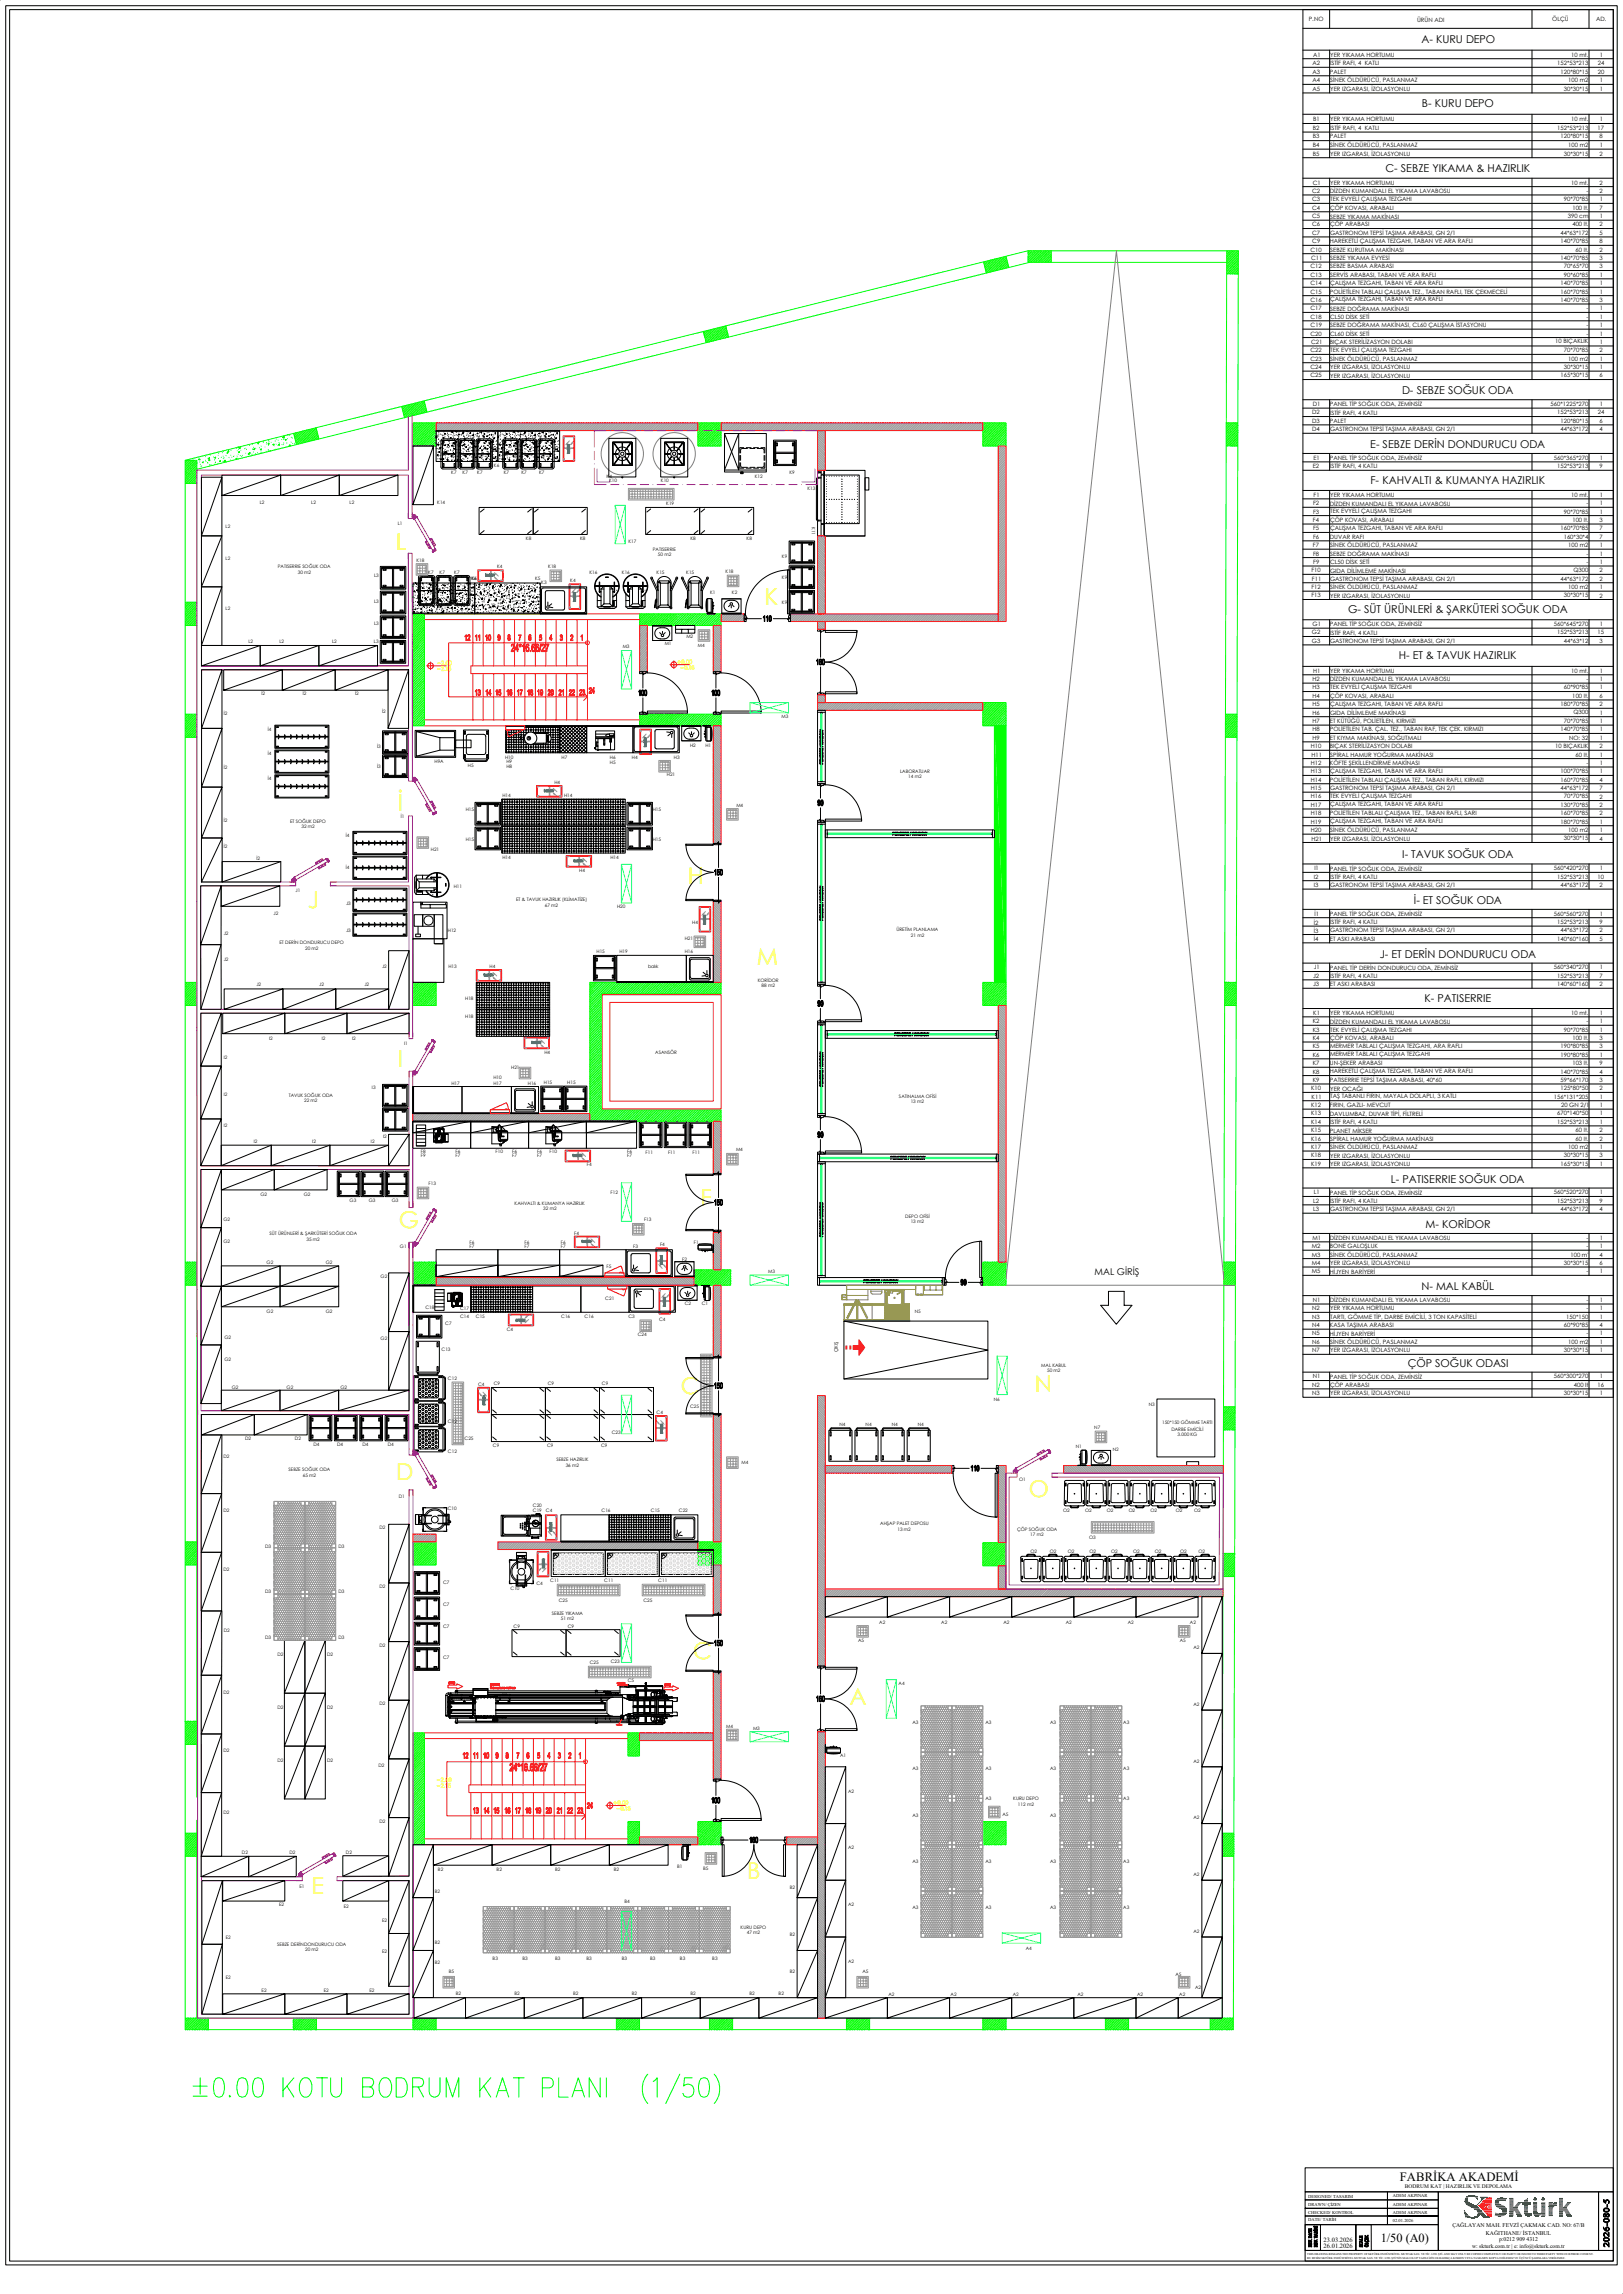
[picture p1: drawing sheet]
<svg xmlns="http://www.w3.org/2000/svg" width="841mm" height="1189mm" viewBox="0 0 841 1189" stroke-linecap="round" stroke-linejoin="round" font-family="sans-serif">
<defs><g id="words">
<g font-size="12" fill="#ff0">
<text x="205" y="285">L</text>
<text x="396" y="314">K</text>
<text x="206" y="421">İ</text>
<text x="356" y="458">H</text>
<text x="160" y="471">J</text>
<text x="392" y="500">M</text>
<text x="206" y="553">I</text>
<text x="363" y="625">F</text>
<text x="207" y="636">G</text>
<text x="353" y="722">C</text>
<text x="536" y="722">N</text>
<text x="205" y="767">D</text>
<text x="533" y="776">O</text>
<text x="359" y="860">C</text>
<text x="440" y="884">A</text>
<text x="387" y="974">B</text>
<text x="161" y="982">E</text>
</g>
<text font-size="6.6" x="725" y="1130">FABRİKA AKADEMİ</text>
<text font-size="6.4" x="715" y="1162">1/50 (A0)</text>
<g font-size="5.6">
<text x="737" y="22">A- KURU DEPO</text>
<text x="737" y="56">B- KURU DEPO</text>
<text x="718" y="89">C- SEBZE YIKAMA &amp; HAZIRLIK</text>
<text x="726" y="204">D- SEBZE SOĞUK ODA</text>
<text x="710" y="232">E- SEBZE DERİN DONDURUCU ODA</text>
<text x="710" y="251">F- KAHVALTI &amp; KUMANYA HAZIRLIK</text>
<text x="699" y="318">G- SÜT ÜRÜNLERİ &amp; ŞARKÜTERİ SOĞUK ODA</text>
<text x="725" y="342">H- ET &amp; TAVUK HAZIRLIK</text>
<text x="727" y="445">I- TAVUK SOĞUK ODA</text>
<text x="733" y="469">İ- ET SOĞUK ODA</text>
<text x="715" y="496">J- ET DERİN DONDURUCU ODA</text>
<text x="738" y="519">K- PATISERRIE</text>
<text x="721" y="613">L- PATISERRIE SOĞUK ODA</text>
<text x="739" y="636">M- KORİDOR</text>
<text x="737" y="669">N- MAL KABÜL</text>
<text x="729" y="709">ÇÖP SOĞUK ODASI</text>
</g>
<text font-size="4.8" x="567" y="661">MAL GİRİŞ</text>
<g font-size="3.3">
<text x="686" y="1162">23.03.2026</text>
<text x="686" y="1165">26.01.2026</text>
</g>
<g font-size="3">
<text x="678" y="11">P.NO</text>
<text x="734" y="11">ÜRÜN ADI</text>
<text x="804" y="11">ÖLÇÜ</text>
<text x="827" y="11">AD.</text>
<text x="680" y="29">A1</text>
<text x="689" y="29">YER YIKAMA HORTUMU</text>
<text x="814" y="29">10 mt.</text>
<text x="829" y="29">1</text>
<text x="680" y="34">A2</text>
<text x="689" y="34">İSTİF RAFI, 4 KATLI</text>
<text x="807" y="34">152*53*213</text>
<text x="828" y="34">24</text>
<text x="680" y="38">A3</text>
<text x="689" y="38">PALET</text>
<text x="809" y="38">120*80*15</text>
<text x="828" y="38">20</text>
<text x="680" y="43">A4</text>
<text x="680" y="47">A5</text>
<text x="689" y="47">YER IZGARASI, İZOLASYONLU</text>
<text x="689" y="43">SİNEK ÖLDÜRÜCÜ, PASLANMAZ</text>
<text x="810" y="47">30*30*15</text>
<text x="813" y="43">100 m2</text>
<text x="829" y="43">1</text>
<text x="829" y="47">1</text>
<text x="681" y="63">B1</text>
<text x="689" y="63">YER YIKAMA HORTUMU</text>
<text x="814" y="63">10 mt.</text>
<text x="829" y="63">1</text>
<text x="680" y="67">B2</text>
<text x="680" y="72">B3</text>
<text x="689" y="72">PALET</text>
<text x="689" y="67">İSTİF RAFI, 4 KATLI</text>
<text x="807" y="67">152*53*213</text>
<text x="809" y="72">120*80*15</text>
<text x="828" y="67">17</text>
<text x="829" y="72">8</text>
<text x="680" y="76">B4</text>
<text x="689" y="76">SİNEK ÖLDÜRÜCÜ, PASLANMAZ</text>
<text x="813" y="76">100 m2</text>
<text x="829" y="76">1</text>
<text x="680" y="81">B5</text>
<text x="689" y="81">YER IZGARASI, İZOLASYONLU</text>
<text x="810" y="81">30*30*15</text>
<text x="829" y="81">2</text>
<text x="680" y="96">C1</text>
<text x="689" y="96">YER YIKAMA HORTUMU</text>
<text x="814" y="96">10 mt.</text>
<text x="829" y="96">2</text>
<text x="680" y="100">C2</text>
<text x="689" y="100">DİZDEN KUMANDALI EL YIKAMA LAVABOSU</text>
<text x="822" y="100">-</text>
<text x="829" y="100">2</text>
<text x="680" y="104">C3</text>
<text x="689" y="104">TEK EVYELİ ÇALIŞMA TEZGAHI</text>
<text x="810" y="104">90*70*85</text>
<text x="829" y="104">1</text>
<text x="680" y="109">C4</text>
<text x="680" y="113">C5</text>
<text x="689" y="109">ÇÖP KOVASI, ARABALI</text>
<text x="689" y="113">SEBZE YIKAMA MAKİNASI</text>
<text x="812" y="113">390 cm</text>
<text x="815" y="109">100 lt.</text>
<text x="829" y="109">7</text>
<text x="829" y="113">1</text>
<text x="680" y="117">C6</text>
<text x="689" y="117">ÇÖP ARABASI</text>
<text x="815" y="117">400 lt.</text>
<text x="829" y="117">2</text>
<text x="680" y="122">C7</text>
<text x="689" y="122">GASTRONOM TEPSİ TAŞIMA ARABASI, GN 2/1</text>
<text x="809" y="122">44*63*172</text>
<text x="829" y="122">5</text>
<text x="679" y="130">C10</text>
<text x="680" y="126">C9</text>
<text x="689" y="126">HAREKETLİ ÇALIŞMA TEZGAHI, TABAN VE ARA RAFLI</text>
<text x="689" y="131">SEBZE KURUTMA MAKİNASI</text>
<text x="809" y="126">140*70*85</text>
<text x="816" y="130">60 lt.</text>
<text x="829" y="126">8</text>
<text x="829" y="130">2</text>
<text x="679" y="135">C11</text>
<text x="689" y="135">SEBZE YIKAMA EVYESİ</text>
<text x="809" y="135">140*70*85</text>
<text x="829" y="135">3</text>
<text x="679" y="139">C12</text>
<text x="679" y="143">C13</text>
<text x="689" y="139">SEBZE BASMA ARABASI</text>
<text x="689" y="144">SERVİS ARABASI, TABAN VE ARA RAFLI</text>
<text x="810" y="139">70*65*70</text>
<text x="810" y="143">90*60*85</text>
<text x="829" y="139">3</text>
<text x="829" y="143">1</text>
<text x="679" y="148">C14</text>
<text x="689" y="148">ÇALIŞMA TEZGAHI, TABAN VE ARA RAFLI</text>
<text x="809" y="148">140*70*85</text>
<text x="829" y="148">1</text>
<text x="679" y="152">C15</text>
<text x="689" y="152">POLİETİLEN TABLALI ÇALIŞMA TEZ., TABAN RAFLI, TEK ÇEKMECELİ</text>
<text x="809" y="152">160*70*85</text>
<text x="829" y="152">1</text>
<text x="679" y="157">C16</text>
<text x="679" y="161">C17</text>
<text x="689" y="156">ÇALIŞMA TEZGAHI, TABAN VE ARA RAFLI</text>
<text x="689" y="161">SEBZE DOĞRAMA MAKİNASI</text>
<text x="809" y="157">140*70*85</text>
<text x="822" y="161">-</text>
<text x="829" y="157">3</text>
<text x="829" y="161">1</text>
<text x="679" y="165">C18</text>
<text x="689" y="165">CL50 DİSK SETİ</text>
<text x="822" y="165">-</text>
<text x="829" y="165">1</text>
<text x="679" y="174">C20</text>
<text x="679" y="170">C19</text>
<text x="689" y="170">SEBZE DOĞRAMA MAKİNASI, CL60 ÇALIŞMA İSTASYONU</text>
<text x="822" y="170">-</text>
<text x="822" y="174">-</text>
<text x="829" y="170">1</text>
<text x="829" y="174">1</text>
<text x="679" y="178">C21</text>
<text x="689" y="178">BIÇAK STERİLİZASYON DOLABI</text>
<text x="689" y="174">CL60 DİSK SETİ</text>
<text x="806" y="178">10 BIÇAKLIK</text>
<text x="829" y="178">1</text>
<text x="679" y="183">C22</text>
<text x="689" y="183">TEK EVYELİ ÇALIŞMA TEZGAHI</text>
<text x="810" y="183">70*70*85</text>
<text x="829" y="183">2</text>
<text x="679" y="187">C23</text>
<text x="679" y="191">C24</text>
<text x="689" y="191">YER IZGARASI, İZOLASYONLU</text>
<text x="689" y="187">SİNEK ÖLDÜRÜCÜ, PASLANMAZ</text>
<text x="810" y="191">30*30*15</text>
<text x="813" y="187">100 m2</text>
<text x="829" y="187">1</text>
<text x="829" y="191">1</text>
<text x="679" y="196">C25</text>
<text x="689" y="196">YER IZGARASI, İZOLASYONLU</text>
<text x="809" y="196">165*30*15</text>
<text x="829" y="196">6</text>
<text x="680" y="215">D2</text>
<text x="680" y="210">D1</text>
<text x="689" y="211">PANEL TİP SOĞUK ODA, ZEMİNSİZ</text>
<text x="689" y="215">İSTİF RAFI, 4 KATLI</text>
<text x="803" y="210">560*1225*270</text>
<text x="807" y="215">152*53*213</text>
<text x="828" y="215">24</text>
<text x="829" y="210">1</text>
<text x="680" y="219">D3</text>
<text x="689" y="219">PALET</text>
<text x="809" y="219">120*80*15</text>
<text x="829" y="219">6</text>
<text x="680" y="224">D4</text>
<text x="689" y="223">GASTRONOM TEPSİ TAŞIMA ARABASI, GN 2/1</text>
<text x="809" y="224">44*63*172</text>
<text x="829" y="224">4</text>
<text x="681" y="238">E1</text>
<text x="689" y="238">PANEL TİP SOĞUK ODA, ZEMİNSİZ</text>
<text x="805" y="238">560*365*270</text>
<text x="829" y="238">1</text>
<text x="680" y="243">E2</text>
<text x="689" y="243">İSTİF RAFI, 4 KATLI</text>
<text x="807" y="243">152*53*213</text>
<text x="829" y="243">9</text>
<text x="681" y="258">F1</text>
<text x="689" y="258">YER YIKAMA HORTUMU</text>
<text x="814" y="258">10 mt.</text>
<text x="829" y="258">1</text>
<text x="680" y="262">F2</text>
<text x="689" y="262">DİZDEN KUMANDALI EL YIKAMA LAVABOSU</text>
<text x="822" y="262">-</text>
<text x="829" y="262">1</text>
<text x="680" y="266">F3</text>
<text x="689" y="266">TEK EVYELİ ÇALIŞMA TEZGAHI</text>
<text x="810" y="266">90*70*85</text>
<text x="829" y="266">1</text>
<text x="680" y="271">F4</text>
<text x="680" y="275">F5</text>
<text x="689" y="271">ÇÖP KOVASI, ARABALI</text>
<text x="689" y="275">ÇALIŞMA TEZGAHI, TABAN VE ARA RAFLI</text>
<text x="809" y="275">160*70*85</text>
<text x="815" y="271">100 lt.</text>
<text x="829" y="275">7</text>
<text x="829" y="271">3</text>
<text x="680" y="279">F6</text>
<text x="689" y="279">DUVAR RAFI</text>
<text x="810" y="279">160*30*4</text>
<text x="829" y="279">7</text>
<text x="680" y="284">F7</text>
<text x="680" y="288">F8</text>
<text x="689" y="284">SİNEK ÖLDÜRÜCÜ, PASLANMAZ</text>
<text x="813" y="284">100 m2</text>
<text x="822" y="288">-</text>
<text x="829" y="284">1</text>
<text x="829" y="288">1</text>
<text x="680" y="292">F9</text>
<text x="689" y="293">CL50 DİSK SETİ</text>
<text x="689" y="288">SEBZE DOĞRAMA MAKİNASI</text>
<text x="822" y="292">-</text>
<text x="829" y="292">1</text>
<text x="680" y="297">F10</text>
<text x="689" y="297">GIDA DİLİMLEME MAKİNASI</text>
<text x="815" y="297">Q300</text>
<text x="829" y="297">2</text>
<text x="680" y="305">F12</text>
<text x="680" y="301">F11</text>
<text x="689" y="301">GASTRONOM TEPSİ TAŞIMA ARABASI, GN 2/1</text>
<text x="689" y="305">SİNEK ÖLDÜRÜCÜ, PASLANMAZ</text>
<text x="809" y="301">44*63*172</text>
<text x="813" y="305">100 m2</text>
<text x="829" y="301">2</text>
<text x="829" y="305">1</text>
<text x="680" y="310">F13</text>
<text x="689" y="310">YER IZGARASI, İZOLASYONLU</text>
<text x="810" y="310">30*30*15</text>
<text x="829" y="310">2</text>
<text x="680" y="329">G2</text>
<text x="680" y="324">G1</text>
<text x="689" y="325">PANEL TİP SOĞUK ODA, ZEMİNSİZ</text>
<text x="689" y="329">İSTİF RAFI, 4 KATLI</text>
<text x="805" y="324">560*645*270</text>
<text x="807" y="329">152*53*213</text>
<text x="828" y="329">15</text>
<text x="829" y="324">1</text>
<text x="680" y="333">G3</text>
<text x="689" y="333">GASTRONOM TEPSİ TAŞIMA ARABASI, GN 2/1</text>
<text x="810" y="333">44*63*12</text>
<text x="829" y="333">3</text>
<text x="680" y="353">H2</text>
<text x="680" y="349">H1</text>
<text x="689" y="353">DİZDEN KUMANDALI EL YIKAMA LAVABOSU</text>
<text x="689" y="349">YER YIKAMA HORTUMU</text>
<text x="814" y="349">10 mt.</text>
<text x="822" y="353">-</text>
<text x="829" y="353">1</text>
<text x="829" y="349">1</text>
<text x="680" y="357">H3</text>
<text x="689" y="357">TEK EVYELİ ÇALIŞMA TEZGAHI</text>
<text x="810" y="357">60*90*85</text>
<text x="829" y="357">1</text>
<text x="680" y="362">H4</text>
<text x="689" y="362">ÇÖP KOVASI, ARABALI</text>
<text x="689" y="366">ÇALIŞMA TEZGAHI, TABAN VE ARA RAFLI</text>
<text x="815" y="362">100 lt.</text>
<text x="829" y="362">6</text>
<text x="680" y="366">H5</text>
<text x="680" y="370">H6</text>
<text x="689" y="371">GIDA DİLİMLEME MAKİNASI</text>
<text x="809" y="366">180*70*85</text>
<text x="815" y="370">Q300</text>
<text x="829" y="366">2</text>
<text x="829" y="370">1</text>
<text x="680" y="375">H7</text>
<text x="689" y="375">ET KÜTÜĞÜ, POLİETİLEN, KIRMIZI</text>
<text x="810" y="375">70*70*85</text>
<text x="829" y="375">1</text>
<text x="680" y="379">H8</text>
<text x="680" y="383">H9</text>
<text x="689" y="379">POLİETİLEN TAB. ÇAL. TEZ., TABAN RAF, TEK ÇEK. KIRMIZI</text>
<text x="689" y="384">ET KIYMA MAKİNASI, SOĞUTMALI</text>
<text x="809" y="379">140*70*85</text>
<text x="813" y="383">NO: 32</text>
<text x="829" y="383">1</text>
<text x="829" y="379">1</text>
<text x="679" y="388">H10</text>
<text x="689" y="388">BIÇAK STERİLİZASYON DOLABI</text>
<text x="806" y="388">10 BIÇAKLIK</text>
<text x="829" y="388">2</text>
<text x="680" y="392">H11</text>
<text x="689" y="392">SPİRAL HAMUR YOĞURMA MAKİNASI</text>
<text x="816" y="392">60 lt.</text>
<text x="829" y="392">1</text>
<text x="679" y="396">H12</text>
<text x="679" y="401">H13</text>
<text x="689" y="396">KÖFTE ŞEKİLLENDİRME MAKİNASI</text>
<text x="689" y="401">ÇALIŞMA TEZGAHI, TABAN VE ARA RAFLI</text>
<text x="809" y="401">100*70*85</text>
<text x="822" y="396">-</text>
<text x="829" y="396">1</text>
<text x="829" y="401">1</text>
<text x="679" y="405">H14</text>
<text x="689" y="405">POLİETİLEN TABLALI ÇALIŞMA TEZ., TABAN RAFLI, KIRMIZI</text>
<text x="809" y="405">160*70*85</text>
<text x="829" y="405">4</text>
<text x="679" y="409">H15</text>
<text x="679" y="414">H16</text>
<text x="689" y="409">GASTRONOM TEPSİ TAŞIMA ARABASI, GN 2/1</text>
<text x="689" y="414">TEK EVYELİ ÇALIŞMA TEZGAHI</text>
<text x="809" y="410">44*63*172</text>
<text x="810" y="414">70*70*85</text>
<text x="829" y="409">7</text>
<text x="829" y="414">2</text>
<text x="679" y="418">H17</text>
<text x="689" y="418">ÇALIŞMA TEZGAHI, TABAN VE ARA RAFLI</text>
<text x="809" y="418">130*70*85</text>
<text x="829" y="418">2</text>
<text x="679" y="423">H18</text>
<text x="689" y="423">POLİETİLEN TABLALI ÇALIŞMA TEZ., TABAN RAFLI, SARI</text>
<text x="809" y="423">160*70*85</text>
<text x="829" y="423">2</text>
<text x="679" y="431">H20</text>
<text x="679" y="427">H19</text>
<text x="689" y="427">ÇALIŞMA TEZGAHI, TABAN VE ARA RAFLI</text>
<text x="689" y="431">SİNEK ÖLDÜRÜCÜ, PASLANMAZ</text>
<text x="809" y="427">180*70*85</text>
<text x="813" y="431">100 m2</text>
<text x="829" y="431">1</text>
<text x="829" y="427">1</text>
<text x="680" y="436">H21</text>
<text x="689" y="436">YER IZGARASI, İZOLASYONLU</text>
<text x="810" y="436">30*30*15</text>
<text x="829" y="436">4</text>
<text x="681" y="455">I2</text>
<text x="681" y="451">I1</text>
<text x="689" y="451">PANEL TİP SOĞUK ODA, ZEMİNSİZ</text>
<text x="689" y="456">İSTİF RAFI, 4 KATLI</text>
<text x="805" y="451">560*420*270</text>
<text x="807" y="455">152*53*213</text>
<text x="828" y="455">10</text>
<text x="829" y="451">1</text>
<text x="681" y="460">I3</text>
<text x="689" y="460">GASTRONOM TEPSİ TAŞIMA ARABASI, GN 2/1</text>
<text x="809" y="460">44*63*172</text>
<text x="829" y="460">2</text>
<text x="681" y="479">İ2</text>
<text x="681" y="475">İ1</text>
<text x="689" y="475">PANEL TİP SOĞUK ODA, ZEMİNSİZ</text>
<text x="689" y="479">İSTİF RAFI, 4 KATLI</text>
<text x="805" y="475">560*560*270</text>
<text x="807" y="479">152*53*213</text>
<text x="829" y="479">9</text>
<text x="829" y="475">1</text>
<text x="681" y="484">İ3</text>
<text x="689" y="483">GASTRONOM TEPSİ TAŞIMA ARABASI, GN 2/1</text>
<text x="809" y="483">44*63*172</text>
<text x="829" y="483">2</text>
<text x="681" y="488">İ4</text>
<text x="689" y="488">ET ASKI ARABASI</text>
<text x="807" y="488">140*60*160</text>
<text x="829" y="488">5</text>
<text x="681" y="502">J1</text>
<text x="689" y="503">PANEL TİP DERİN DONDURUCU ODA, ZEMİNSİZ</text>
<text x="805" y="502">560*340*270</text>
<text x="829" y="502">1</text>
<text x="680" y="507">J2</text>
<text x="689" y="507">İSTİF RAFI, 4 KATLI</text>
<text x="807" y="507">152*53*213</text>
<text x="829" y="507">7</text>
<text x="680" y="511">J3</text>
<text x="689" y="511">ET ASKI ARABASI</text>
<text x="807" y="511">140*60*160</text>
<text x="829" y="511">2</text>
<text x="681" y="526">K1</text>
<text x="689" y="526">YER YIKAMA HORTUMU</text>
<text x="814" y="526">10 mt.</text>
<text x="829" y="526">1</text>
<text x="680" y="530">K2</text>
<text x="689" y="531">DİZDEN KUMANDALI EL YIKAMA LAVABOSU</text>
<text x="822" y="530">-</text>
<text x="829" y="530">1</text>
<text x="680" y="535">K3</text>
<text x="680" y="539">K4</text>
<text x="689" y="539">ÇÖP KOVASI, ARABALI</text>
<text x="689" y="535">TEK EVYELİ ÇALIŞMA TEZGAHI</text>
<text x="810" y="535">90*70*85</text>
<text x="815" y="539">100 lt.</text>
<text x="829" y="539">3</text>
<text x="829" y="535">1</text>
<text x="680" y="543">K5</text>
<text x="689" y="543">MERMER TABLALI ÇALIŞMA TEZGAHI, ARA RAFLI</text>
<text x="809" y="543">190*80*85</text>
<text x="829" y="543">3</text>
<text x="680" y="548">K6</text>
<text x="689" y="552">UN-ŞEKER ARABASI</text>
<text x="689" y="547">MERMER TABLALI ÇALIŞMA TEZGAHI</text>
<text x="809" y="548">190*80*85</text>
<text x="829" y="548">1</text>
<text x="680" y="552">K7</text>
<text x="680" y="556">K8</text>
<text x="689" y="556">HAREKETLİ ÇALIŞMA TEZGAHI, TABAN VE ARA RAFLI</text>
<text x="809" y="556">140*70*85</text>
<text x="815" y="552">103 lt.</text>
<text x="829" y="556">4</text>
<text x="829" y="552">9</text>
<text x="680" y="561">K9</text>
<text x="689" y="561">PATISERRIE TEPSİ TAŞIMA ARABASI, 40*60</text>
<text x="809" y="561">59*66*170</text>
<text x="829" y="561">3</text>
<text x="679" y="565">K10</text>
<text x="680" y="569">K11</text>
<text x="689" y="565">YER OCAĞI</text>
<text x="689" y="569">TAŞ TABANLI FIRIN, MAYALA DOLAPLI, 3 KATLI</text>
<text x="805" y="569">156*131*205</text>
<text x="809" y="565">125*80*50</text>
<text x="829" y="565">2</text>
<text x="829" y="569">1</text>
<text x="679" y="574">K12</text>
<text x="689" y="574">FIRIN, GAZLI- MEVCUT</text>
<text x="809" y="574">20 GN 2/1</text>
<text x="829" y="574">1</text>
<text x="679" y="578">K13</text>
<text x="689" y="578">DAVLUMBAZ, DUVAR TİPİ, FİLTRELİ</text>
<text x="807" y="578">670*140*50</text>
<text x="829" y="578">1</text>
<text x="679" y="583">K14</text>
<text x="679" y="587">K15</text>
<text x="689" y="587">PLANET MİKSER</text>
<text x="689" y="583">İSTİF RAFI, 4 KATLI</text>
<text x="807" y="583">152*53*213</text>
<text x="816" y="587">60 lt.</text>
<text x="829" y="587">2</text>
<text x="829" y="583">1</text>
<text x="679" y="591">K16</text>
<text x="689" y="591">SPİRAL HAMUR YOĞURMA MAKİNASI</text>
<text x="816" y="591">60 lt.</text>
<text x="829" y="591">2</text>
<text x="679" y="596">K17</text>
<text x="679" y="600">K18</text>
<text x="689" y="596">SİNEK ÖLDÜRÜCÜ, PASLANMAZ</text>
<text x="810" y="600">30*30*15</text>
<text x="813" y="596">100 m2</text>
<text x="829" y="600">3</text>
<text x="829" y="596">1</text>
<text x="679" y="604">K19</text>
<text x="689" y="600">YER IZGARASI, İZOLASYONLU</text>
<text x="689" y="604">YER IZGARASI, İZOLASYONLU</text>
<text x="809" y="604">165*30*15</text>
<text x="829" y="604">1</text>
<text x="680" y="623">L2</text>
<text x="681" y="619">L1</text>
<text x="689" y="619">PANEL TİP SOĞUK ODA, ZEMİNSİZ</text>
<text x="689" y="624">İSTİF RAFI, 4 KATLI</text>
<text x="805" y="619">560*520*270</text>
<text x="807" y="623">152*53*213</text>
<text x="829" y="623">9</text>
<text x="829" y="619">1</text>
<text x="680" y="628">L3</text>
<text x="689" y="628">GASTRONOM TEPSİ TAŞIMA ARABASI, GN 2/1</text>
<text x="809" y="628">44*63*172</text>
<text x="829" y="628">4</text>
<text x="680" y="647">M2</text>
<text x="680" y="643">M1</text>
<text x="689" y="643">DİZDEN KUMANDALI EL YIKAMA LAVABOSU</text>
<text x="689" y="647">BONE GALOŞLUK</text>
<text x="822" y="643">-</text>
<text x="822" y="647">-</text>
<text x="829" y="643">1</text>
<text x="829" y="647">1</text>
<text x="680" y="651">M3</text>
<text x="689" y="651">SİNEK ÖLDÜRÜCÜ, PASLANMAZ</text>
<text x="814" y="651">100 m'</text>
<text x="829" y="651">4</text>
<text x="680" y="656">M4</text>
<text x="680" y="660">M5</text>
<text x="689" y="656">YER IZGARASI, İZOLASYONLU</text>
<text x="810" y="656">30*30*15</text>
<text x="822" y="660">-</text>
<text x="829" y="656">6</text>
<text x="829" y="660">1</text>
<text x="689" y="660">HİJYEN BARİYERİ</text>
<text x="680" y="675">N1</text>
<text x="689" y="675">DİZDEN KUMANDALI EL YIKAMA LAVABOSU</text>
<text x="822" y="675">-</text>
<text x="829" y="675">1</text>
<text x="680" y="679">N2</text>
<text x="680" y="684">N3</text>
<text x="689" y="679">YER YIKAMA HORTUMU</text>
<text x="689" y="684">TARTI, GÖMME TİP, DARBE EMİCİLİ, 3 TON KAPASİTELİ</text>
<text x="812" y="684">150*150</text>
<text x="822" y="679">-</text>
<text x="829" y="679">1</text>
<text x="829" y="684">1</text>
<text x="680" y="688">N4</text>
<text x="689" y="688">KASA TAŞIMA ARABASI</text>
<text x="810" y="688">60*90*85</text>
<text x="829" y="688">4</text>
<text x="680" y="692">N5</text>
<text x="689" y="692">HİJYEN BARİYERİ</text>
<text x="822" y="692">-</text>
<text x="829" y="692">1</text>
<text x="680" y="701">N7</text>
<text x="680" y="697">N6</text>
<text x="689" y="701">YER IZGARASI, İZOLASYONLU</text>
<text x="689" y="697">SİNEK ÖLDÜRÜCÜ, PASLANMAZ</text>
<text x="810" y="701">30*30*15</text>
<text x="813" y="697">100 m2</text>
<text x="829" y="697">1</text>
<text x="829" y="701">1</text>
<text x="680" y="719">N2</text>
<text x="680" y="714">N1</text>
<text x="689" y="715">PANEL TİP SOĞUK ODA, ZEMİNSİZ</text>
<text x="689" y="719">ÇÖP ARABASI</text>
<text x="805" y="714">560*300*270</text>
<text x="815" y="719">400 lt</text>
<text x="828" y="719">16</text>
<text x="829" y="714">1</text>
<text x="680" y="723">N3</text>
<text x="689" y="723">YER IZGARASI, İZOLASYONLU</text>
<text x="810" y="723">30*30*15</text>
<text x="829" y="723">1</text>
<text x="753" y="1154">ÇAĞLAYAN MAH. FEVZİ ÇAKMAK CAD. NO: 67/B</text>
<text x="770" y="1158">KAĞITHANE/ İSTANBUL</text>
<text x="777" y="1162">p:0212 909 4312</text>
<text x="763" y="1165">w: skturk.com.tr | e: info@skturk.com.tr</text>
</g>
<text font-size="2.8" x="728" y="1134">BODRUM KAT | HAZIRLIK VE DEPOLAMA</text>
<g font-size="2.4">
<text x="234" y="246">K7</text>
<text x="240" y="246">K7</text>
<text x="247" y="246">K7</text>
<text x="256" y="242">K6</text>
<text x="261" y="246">K7</text>
<text x="270" y="246">K7</text>
<text x="279" y="246">K7</text>
<text x="409" y="245">K9</text>
<text x="314" y="248">K4</text>
<text x="316" y="250">K10</text>
<text x="342" y="250">K10</text>
<text x="391" y="248">K12</text>
<text x="418" y="254">K13</text>
<text x="135" y="261">L2</text>
<text x="161" y="261">L2</text>
<text x="181" y="261">L2</text>
<text x="227" y="261">K14</text>
<text x="345" y="262">K19</text>
<text x="117" y="274">L2</text>
<text x="206" y="272">L1</text>
<text x="421" y="273" transform="rotate(90 421 273)">K11</text>
<text x="273" y="280">K8</text>
<text x="301" y="280">K8</text>
<text x="326" y="282">K17</text>
<text x="358" y="280">K8</text>
<text x="387" y="280">K8</text>
<text x="338" y="285">PATISERRIE</text>
<text x="117" y="290">L2</text>
<text x="216" y="291">K18</text>
<text x="341" y="288">50 m2</text>
<text x="405" y="289">K9</text>
<text x="144" y="294">PATISERRIE SOĞUK ODA</text>
<text x="154" y="297">30 m2</text>
<text x="194" y="299">L3</text>
<text x="222" y="297">K7</text>
<text x="228" y="297">K7</text>
<text x="235" y="297">K7</text>
<text x="258" y="294">K4</text>
<text x="284" y="295">K18</text>
<text x="305" y="297">K16</text>
<text x="322" y="297">K16</text>
<text x="340" y="297">K15</text>
<text x="356" y="297">K15</text>
<text x="376" y="297">K18</text>
<text x="244" y="301">K6</text>
<text x="277" y="301">K5</text>
<text x="280" y="303">K3</text>
<text x="295" y="302">K4</text>
<text x="405" y="300">K9</text>
<text x="368" y="308">K1</text>
<text x="379" y="308">K2</text>
<text x="117" y="316">L2</text>
<text x="194" y="313">L3</text>
<text x="405" y="313">K9</text>
<text x="194" y="324">L3</text>
<text x="129" y="333">L2</text>
<text x="145" y="333">L2</text>
<text x="172" y="333">L2</text>
<text x="194" y="333">L3</text>
<text x="344" y="334">M1</text>
<text x="356" y="331">M2</text>
<text x="362" y="335">M4</text>
<text x="323" y="336">M3</text>
<text x="136" y="360">İ2</text>
<text x="157" y="360">İ2</text>
<text x="184" y="360">İ2</text>
<text x="116" y="371">İ2</text>
<text x="198" y="370">İ2</text>
<text x="405" y="372">M3</text>
<text x="139" y="379">İ4</text>
<text x="195" y="388">İ3</text>
<text x="358" y="387">H2</text>
<text x="366" y="387">H1</text>
<text x="139" y="392">İ4</text>
<text x="225" y="396">H9A</text>
<text x="262" y="393">H10</text>
<text x="262" y="396">H9</text>
<text x="291" y="393">H7</text>
<text x="316" y="393">H6</text>
<text x="316" y="396">H5</text>
<text x="327" y="393">H4</text>
<text x="349" y="393">H3</text>
<text x="116" y="398">İ2</text>
<text x="195" y="398">İ3</text>
<text x="242" y="398">H5</text>
<text x="262" y="398">H8</text>
<text x="466" y="400">LABORATUAR</text>
<text x="139" y="404">İ4</text>
<text x="287" y="406">H4</text>
<text x="346" y="402">H21</text>
<text x="471" y="403">14 m2</text>
<text x="260" y="413">H14</text>
<text x="292" y="413">H14</text>
<text x="382" y="418">M4</text>
<text x="116" y="426">İ2</text>
<text x="208" y="424">İ1</text>
<text x="241" y="420">H15</text>
<text x="338" y="420">H15</text>
<text x="150" y="426">ET SOĞUK DEPO</text>
<text x="156" y="429">32 m2</text>
<text x="179" y="434">İ4</text>
<text x="241" y="436">H15</text>
<text x="338" y="436">H15</text>
<text x="116" y="439">İ2</text>
<text x="223" y="441">H21</text>
<text x="133" y="446">İ2</text>
<text x="260" y="445">H14</text>
<text x="316" y="445">H14</text>
<text x="179" y="451">İ4</text>
<text x="300" y="452">H4</text>
<text x="235" y="460">H11</text>
<text x="153" y="462">J1</text>
<text x="267" y="467">ET &amp; TAVUK HAZIRLIK (KLİMATİZE)</text>
<text x="179" y="469">J3</text>
<text x="282" y="470">67 m2</text>
<text x="320" y="471">H20</text>
<text x="142" y="474">J2</text>
<text x="359" y="479">H4</text>
<text x="116" y="485">J2</text>
<text x="179" y="483">J3</text>
<text x="232" y="483">H12</text>
<text x="465" y="483">ÜRETİM PLANLAMA</text>
<text x="472" y="485">21 m2</text>
<text x="145" y="490">ET DERİN DONDURUCU DEPO</text>
<text x="355" y="487">H21</text>
<text x="158" y="492">20 m2</text>
<text x="309" y="494">H15</text>
<text x="321" y="494">H19</text>
<text x="355" y="494">H16</text>
<text x="116" y="498">J2</text>
<text x="198" y="502">J2</text>
<text x="232" y="502">H13</text>
<text x="254" y="502">H4</text>
<text x="336" y="502">balık</text>
<text x="393" y="509">KORİDOR</text>
<text x="133" y="511">J2</text>
<text x="165" y="511">J2</text>
<text x="189" y="511">J2</text>
<text x="395" y="512">88 m2</text>
<text x="241" y="518">H18</text>
<text x="241" y="527">H18</text>
<text x="140" y="539">I2</text>
<text x="167" y="539">I2</text>
<text x="182" y="539">I2</text>
<text x="209" y="542">I1</text>
<text x="116" y="549">I2</text>
<text x="282" y="546">H4</text>
<text x="340" y="546">ASANSÖR</text>
<text x="265" y="554">H21</text>
<text x="234" y="562">H17</text>
<text x="256" y="562">H17</text>
<text x="256" y="559">H10</text>
<text x="274" y="562">H16</text>
<text x="282" y="562">H15</text>
<text x="294" y="562">H15</text>
<text x="116" y="568">I2</text>
<text x="150" y="568">TAVUK SOĞUK ODA</text>
<text x="193" y="565">I3</text>
<text x="466" y="569">SATINALMA OFİSİ</text>
<text x="158" y="571">22 m2</text>
<text x="472" y="572">13 m2</text>
<text x="116" y="584">I2</text>
<text x="131" y="592">I2</text>
<text x="162" y="592">I2</text>
<text x="192" y="592">I2</text>
<text x="199" y="590">I2</text>
<text x="218" y="600">F9</text>
<text x="218" y="598">F8</text>
<text x="236" y="600">F7</text>
<text x="236" y="597">F6</text>
<text x="257" y="598">F10</text>
<text x="265" y="600">F7</text>
<text x="265" y="597">F6</text>
<text x="278" y="600">F7</text>
<text x="278" y="597">F6</text>
<text x="285" y="598">F10</text>
<text x="325" y="600">F7</text>
<text x="325" y="597">F6</text>
<text x="335" y="598">F11</text>
<text x="346" y="598">F11</text>
<text x="359" y="598">F11</text>
<text x="381" y="596">M4</text>
<text x="304" y="604">F4</text>
<text x="222" y="614">F13</text>
<text x="135" y="620">G2</text>
<text x="157" y="620">G2</text>
<text x="181" y="623">G3</text>
<text x="191" y="623">G3</text>
<text x="203" y="623">G3</text>
<text x="316" y="619">F12</text>
<text x="267" y="624">KAHVALTI &amp; KUMANYA HAZIRLIK</text>
<text x="282" y="627">32 m2</text>
<text x="116" y="633">G2</text>
<text x="334" y="633">F13</text>
<text x="469" y="631">DEPO OFİSİ</text>
<text x="472" y="634">13 m2</text>
<text x="140" y="640">SÜT ÜRÜNLERİ &amp; ŞARKÜTERİ SOĞUK ODA</text>
<text x="298" y="640">F4</text>
<text x="116" y="644">G2</text>
<text x="159" y="643">35 m2</text>
<text x="207" y="647">G1</text>
<text x="243" y="647">F7</text>
<text x="243" y="645">F6</text>
<text x="272" y="647">F7</text>
<text x="272" y="645">F6</text>
<text x="291" y="647">F7</text>
<text x="291" y="645">F6</text>
<text x="328" y="647">F3</text>
<text x="342" y="646">F4</text>
<text x="360" y="645">F1</text>
<text x="353" y="653">F2</text>
<text x="138" y="655">G2</text>
<text x="169" y="655">G2</text>
<text x="314" y="657">F5</text>
<text x="398" y="660">M3</text>
<text x="197" y="663">G2</text>
<text x="314" y="674">C21</text>
<text x="355" y="676">C2</text>
<text x="364" y="676">C1</text>
<text x="138" y="680">G2</text>
<text x="169" y="680">G2</text>
<text x="220" y="678">C18</text>
<text x="238" y="683">C14</text>
<text x="238" y="679">C17</text>
<text x="247" y="683">C15</text>
<text x="291" y="683">C16</text>
<text x="303" y="683">C16</text>
<text x="326" y="683">C3</text>
<text x="474" y="680">N5</text>
<text x="231" y="687">C7</text>
<text x="263" y="690">C4</text>
<text x="342" y="685">C4</text>
<text x="116" y="694">G2</text>
<text x="197" y="694">G2</text>
<text x="330" y="693">C24</text>
<text x="229" y="700">C13</text>
<text x="434" y="701" transform="rotate(-90 434 701)">ÇIKIŞ</text>
<text x="116" y="705">G2</text>
<text x="540" y="708">MAL KABUL</text>
<text x="543" y="711">50 m2</text>
<text x="232" y="715">C12</text>
<text x="248" y="718">C4</text>
<text x="256" y="718">C9</text>
<text x="284" y="718">C9</text>
<text x="312" y="718">C9</text>
<text x="120" y="720">G2</text>
<text x="149" y="720">G2</text>
<text x="176" y="720">G2</text>
<text x="358" y="730">C25</text>
<text x="515" y="726">N6</text>
<text x="595" y="729">N3</text>
<text x="232" y="738">C12</text>
<text x="340" y="733">C4</text>
<text x="317" y="743">C23</text>
<text x="435" y="739">N4</text>
<text x="449" y="739">N4</text>
<text x="462" y="739">N4</text>
<text x="476" y="739">N4</text>
<text x="567" y="741">N7</text>
<text x="602" y="738">150*150 GÖMME TARTI</text>
<text x="607" y="741">DARBE EMİCİLİ</text>
<text x="127" y="746">D2</text>
<text x="153" y="746">D2</text>
<text x="162" y="749">D4</text>
<text x="175" y="749">D4</text>
<text x="188" y="749">D4</text>
<text x="201" y="749">D4</text>
<text x="241" y="746">C25</text>
<text x="255" y="750">C9</text>
<text x="283" y="750">C9</text>
<text x="311" y="750">C9</text>
<text x="610" y="744">3.000 KG</text>
<text x="116" y="756">D2</text>
<text x="232" y="753">C12</text>
<text x="557" y="751">N1</text>
<text x="577" y="752">N2</text>
<text x="288" y="757">SEBZE HAZIRLIK</text>
<text x="293" y="760">36 m2</text>
<text x="384" y="759">M4</text>
<text x="150" y="763">SEBZE SOĞUK ODA</text>
<text x="157" y="766">65 m2</text>
<text x="528" y="768">O1</text>
<text x="207" y="777">D1</text>
<text x="116" y="784">D2</text>
<text x="232" y="783">C10</text>
<text x="276" y="784">C19</text>
<text x="276" y="781">C20</text>
<text x="283" y="784">C4</text>
<text x="312" y="784">C16</text>
<text x="337" y="784">C15</text>
<text x="352" y="784">C22</text>
<text x="551" y="784">O2</text>
<text x="562" y="784">O2</text>
<text x="574" y="784">O2</text>
<text x="585" y="784">O2</text>
<text x="596" y="784">O2</text>
<text x="609" y="784">O2</text>
<text x="619" y="784">O2</text>
<text x="456" y="790">AHŞAP PALET DEPOSU</text>
<text x="197" y="793">D2</text>
<text x="465" y="793">13 m2</text>
<text x="527" y="793">ÇÖP SOĞUK ODA</text>
<text x="534" y="796">17 m2</text>
<text x="564" y="798">O3</text>
<text x="137" y="802">D3</text>
<text x="175" y="802">D3</text>
<text x="534" y="805">O2</text>
<text x="544" y="805">O2</text>
<text x="553" y="805">O2</text>
<text x="565" y="805">O2</text>
<text x="576" y="805">O2</text>
<text x="587" y="805">O2</text>
<text x="598" y="805">O2</text>
<text x="612" y="805">O2</text>
<text x="621" y="805">O2</text>
<text x="116" y="814">D2</text>
<text x="230" y="821">C7</text>
<text x="278" y="821">C4</text>
<text x="285" y="820">C11</text>
<text x="313" y="820">C11</text>
<text x="341" y="820">C11</text>
<text x="137" y="825">D3</text>
<text x="175" y="825">D3</text>
<text x="197" y="823">D2</text>
<text x="265" y="824">C10</text>
<text x="230" y="832">C7</text>
<text x="290" y="830">C25</text>
<text x="333" y="830">C25</text>
<text x="286" y="837">SEBZE YIKAMA</text>
<text x="291" y="840">51 m2</text>
<text x="116" y="846">D2</text>
<text x="230" y="844">C7</text>
<text x="266" y="844">C9</text>
<text x="294" y="844">C9</text>
<text x="456" y="842">A2</text>
<text x="488" y="842">A2</text>
<text x="520" y="842">A2</text>
<text x="552" y="842">A2</text>
<text x="584" y="842">A2</text>
<text x="617" y="842">A2</text>
<text x="137" y="849">D3</text>
<text x="175" y="849">D3</text>
<text x="445" y="851">A5</text>
<text x="611" y="851">A5</text>
<text x="197" y="853">D2</text>
<text x="618" y="855">A2</text>
<text x="144" y="858">D2</text>
<text x="170" y="858">D2</text>
<text x="230" y="860">C7</text>
<text x="306" y="862">C25</text>
<text x="316" y="862">C23</text>
<text x="325" y="872">C5</text>
<text x="466" y="873">A4</text>
<text x="116" y="878">D2</text>
<text x="144" y="886">D2</text>
<text x="170" y="886">D2</text>
<text x="197" y="884">D2</text>
<text x="618" y="884">A2</text>
<text x="473" y="894">A3</text>
<text x="511" y="894">A3</text>
<text x="544" y="894">A3</text>
<text x="582" y="894">A3</text>
<text x="376" y="896">M4</text>
<text x="390" y="897">M3</text>
<text x="116" y="908">D2</text>
<text x="435" y="911">A1</text>
<text x="144" y="913">D2</text>
<text x="170" y="913">D2</text>
<text x="196" y="916">D2</text>
<text x="473" y="918">A3</text>
<text x="511" y="918">A3</text>
<text x="544" y="918">A3</text>
<text x="582" y="918">A3</text>
<text x="618" y="914">A2</text>
<text x="440" y="929">A2</text>
<text x="511" y="933">A3</text>
<text x="525" y="933">KURU DEPO</text>
<text x="527" y="936">112 m2</text>
<text x="582" y="933">A3</text>
<text x="116" y="940">D2</text>
<text x="473" y="942">A3</text>
<text x="519" y="941">A5</text>
<text x="544" y="942">A3</text>
<text x="197" y="945">D2</text>
<text x="618" y="943">A2</text>
<text x="440" y="959">A2</text>
<text x="125" y="961">D2</text>
<text x="150" y="961">D2</text>
<text x="179" y="961">D2</text>
<text x="473" y="966">A3</text>
<text x="511" y="966">A3</text>
<text x="544" y="966">A3</text>
<text x="582" y="966">A3</text>
<text x="227" y="970">B2</text>
<text x="257" y="970">B2</text>
<text x="288" y="970">B2</text>
<text x="318" y="970">B2</text>
<text x="351" y="968">B1</text>
<text x="364" y="969">B5</text>
<text x="618" y="972">A2</text>
<text x="155" y="978">E1</text>
<text x="225" y="981">B2</text>
<text x="409" y="979">B2</text>
<text x="145" y="988">E2</text>
<text x="178" y="989">E2</text>
<text x="324" y="986">B4</text>
<text x="440" y="988">A2</text>
<text x="473" y="990">A3</text>
<text x="511" y="990">A3</text>
<text x="544" y="990">A3</text>
<text x="582" y="990">A3</text>
<text x="198" y="996">E2</text>
<text x="384" y="1000">KURU DEPO</text>
<text x="618" y="1002">A2</text>
<text x="117" y="1005">E2</text>
<text x="225" y="1007">B2</text>
<text x="387" y="1003">47 m2</text>
<text x="409" y="1004">B2</text>
<text x="144" y="1008">SEBZE DERİNDONDURUCU ODA</text>
<text x="158" y="1011">20 m2</text>
<text x="198" y="1012">E2</text>
<text x="532" y="1011">A4</text>
<text x="225" y="1018">B2</text>
<text x="255" y="1016">B3</text>
<text x="271" y="1016">B3</text>
<text x="288" y="1016">B3</text>
<text x="304" y="1016">B3</text>
<text x="322" y="1016">B3</text>
<text x="337" y="1016">B3</text>
<text x="352" y="1016">B3</text>
<text x="369" y="1016">B3</text>
<text x="440" y="1017">A2</text>
<text x="117" y="1026">E2</text>
<text x="233" y="1023">B5</text>
<text x="409" y="1023">B2</text>
<text x="447" y="1023">A5</text>
<text x="609" y="1024">A5</text>
<text x="619" y="1031">A2</text>
<text x="136" y="1032">E2</text>
<text x="168" y="1032">E2</text>
<text x="191" y="1032">E2</text>
<text x="236" y="1034">B2</text>
<text x="267" y="1034">B2</text>
<text x="297" y="1034">B2</text>
<text x="327" y="1034">B2</text>
<text x="358" y="1034">B2</text>
<text x="388" y="1034">B2</text>
<text x="403" y="1034">B2</text>
<text x="460" y="1035">A2</text>
<text x="493" y="1035">A2</text>
<text x="525" y="1035">A2</text>
<text x="558" y="1035">A2</text>
<text x="589" y="1035">A2</text>
<text x="611" y="1035">A2</text>
</g>
<g font-size="2.3">
<text x="678" y="1139">DESIGNED/ TASARIM</text>
<text x="722" y="1139">ADEM AKPINAR</text>
<text x="678" y="1143">DRAWN/ ÇİZEN</text>
<text x="722" y="1143">ADEM AKPINAR</text>
<text x="678" y="1148">CHECKED/ KONTROL</text>
<text x="678" y="1151">DATE/ TARİH</text>
<text x="722" y="1148">ADEM AKPINAR</text>
<text x="722" y="1152">02.01.2026</text>
</g>
<g font-size="1.5">
<text x="677" y="1169">THIS DRAWING REMAINS THE PROPERTY OF SKTÜRK ENDÜSTRİYEL MUTFAK SAN. VE TİC. LTD. ŞTİ. AND MAY ONLY BE COPIED COMPLETELY OR PARTY OR ISSUED TO THIRD PARTY WITH OUR PRIOR CONSENT.</text>
<text x="677" y="1171">BU RESİM SKTÜRK ENDÜSTRİYEL MUTFAK SAN. VE TİC. LTD. ŞTİ.'NİN MALI OLUP YAZILI İZİN OLMADIKÇA KISMEN VEYA TAMAMEN KOPYA EDİLEMEZ VE ÜÇÜNCÜ ŞAHISLARA VERİLEMEZ.</text>
</g>
</g></defs>
<g fill="none" stroke="#0f0" stroke-width=".52">
<path d="M510 136l11-3 2 6-12 3zM510 136l-134 33M511 137h-1M511 138l-1 1M511 135l-1 1M511 140h.1M511 136h.1M511 137v1M512 139h-1M512 135l-1 1M512 137h.1M512 138v1"/>
<path d="M513 140h-1M513 136l-1 1M513 138h.1M513 135l-3 3M513 139v1M513 136h.1M514 137h-1M514 139h-1M514 135h.1M514 136v1M514 138h.1M515 139l-1 1"/>
<path d="M515 136h-1M515 137v1M515 139h.1M515 134l-5 5M516 135l-1 1M516 137h-1M516 138v1M516 134v1M516 140h.1M516 136h.1M517 134h-1M517 137l-1 1"/>
<path d="M517 139h-1M517 135v1M517 137h.1M518 138l-1 1M518 135h-1M518 134l-7 7M518 136v1M518 138h.1M518 134h.1M518 139v1M519 136h-1M519 137h-1"/>
<path d="M519 133v1M519 139h.1M519 135h.1M520 136l-1 1M520 138h-1M520 134v1M520 133l-8 8M520 136h.1M520 137v1M521 134h-1M521 139h-1M521 135l-1 1"/>
<path d="M521 137h.1M521 138v1M521 134l-7 7M522 134l-1 1M522 136h-1M522 135l-5 5M522 137v1M522 136l-3 4M522 137h.1M523 138l-2 1M523 139h.1M533 130h12v6h-12z"/>
<path d="M533 130l-12 3M533 134h.1M533 130h.1M533 135v1M533 132h.1M533 133v1M534 136l-11 3M534 135h-1M534 130l-1 1M534 131h-1M534 132v1M534 134h.1"/>
<path d="M535 130l-1 1M535 136h-1M535 132h-1M535 133v1M535 135h.1M535 131v1M536 130l-3 3M536 133h-1M536 134l-1 1M536 130v1M536 136h.1M536 132h.1"/>
<path d="M537 130h-1M537 134h-1M537 135l-1 1M537 131v1M537 133h.1M537 130l-4 5M537 134v1M538 131h-1M538 136h.1M538 132l-1 1M538 134h.1M538 130h.1"/>
<path d="M538 135v1M539 132h-1M539 133l-1 1M539 135h.1M539 130l-6 6M539 131h.1M539 132v1M540 134h-1M540 130l-1 1M540 136h-1M540 132h.1M540 133v1"/>
<path d="M541 135h-1M541 131l-1 1M541 130l-6 6M541 133h.1M541 134v1M541 130v1M541 136h.1M542 132h-1M542 130h.1M542 134h-1M542 135v1M542 131v1"/>
<path d="M543 133h-1M543 130l-6 6M543 134l-1 1M543 131h.1M543 136h.1M543 132v1M543 134h.1M544 130h-1M544 135l-1 1M544 132h-1M544 133v1M544 135h.1"/>
<path d="M545 130l-6 6M545 131h-1M545 130h91M545 132l-5 4M545 133l-3 3M545 135l-1 1M545 132l-1 1M545 134h.1M636 130h6v12h-6zM636 133h.1M636 139h.1M636 135h.1"/>
<path d="M636 131v1M636 136v1M636 130v1M636 138h.1M637 134l-1 1M637 139l-1 1M637 130l-1 1M637 136h-1M637 132h.1M637 137v1M637 130h.1M637 134h.1"/>
<path d="M637 139h.1M638 135l-1 1M638 131l-1 1M638 137h-1M638 133h.1M638 138v1M638 130l-2 3M638 134v1M638 140h.1M638 131h.1M638 136h.1M639 132l-1 1"/>
<path d="M639 137l-1 1M639 134h-1M639 139h-1M639 130h.1M639 135v1M639 132h.1M639 137h.1M640 133l-1 1M640 138l-1 1M640 135h-1M640 140h-1M640 130l-4 4"/>
<path d="M640 131h.1M640 136v1M640 132v1M640 138h.1M640 134h.1M640 139v1M641 130l-1 1M641 136h-1M641 132h-1M641 137h-1M641 133v1M641 139h.1"/>
<path d="M641 135h.1M642 131l-1 1M642 136l-1 1M642 135l-6 6M642 137l-5 5M642 139l-3 3M642 134v1M642 138h-1M642 140h.1M642 130l-6 6h-91M642 132l-6 6M642 134l-6 6"/>
<path d="M642 133h-1M511 142l-133 33M511 141h.1M512 141h-1M513 141h.1M514 140v1M636 142l-1 77M636 140v1M636 142h.1M637 141h-1M638 140l-1 1M638 142h.1"/>
<path d="M638 141v1M639 141h.1M640 141v1M641 141h-1M641 140v1M642 142h-1M642 142l-1 77M642 141l-2 1M364 172l12-3 2 6-12 3zM364 172l-144 36M365 172h-1M365 173h.1"/>
<path d="M365 174h.1M366 172h-1M366 173l-1 1M366 178l-145 36M366 175h.1M366 171v1M366 177h.1M366 173h.1M367 174l-1 1M367 176h-1M367 172v1M367 171l-2 3"/>
<path d="M367 174h.1M368 175l-1 1M368 171l-1 1M368 177h-1M368 173h.1M368 175h.1M368 171h.1M368 176v1M369 172l-1 1M369 174h-1M369 175v1M369 172h.1"/>
<path d="M370 173l-1 1M370 171l-5 4M370 175h-1M370 171h.1M370 176v1M370 173h.1M370 174v1M371 170l-1 1M371 176h-1M371 172h-1M371 173v1M371 175h.1"/>
<path d="M372 171l-1 1M372 173h-1M372 170l-6 6M372 174v1M372 171h.1M372 176h.1M372 172v1M373 174h-1M373 170h-1M373 175l-1 1M373 171v1M373 170h.1"/>
<path d="M373 173h.1M374 175h-1M374 171h-1M374 172v1M374 174h.1M374 169l-8 9M374 170v1M374 175v1M375 172h-1M375 173l-1 1M375 170h.1M375 175h.1"/>
<path d="M375 171h.1M375 173h.1M376 169h-1M376 174l-1 1M376 170l-1 1M376 169l-8 8M376 172h.1M376 170h.1M376 173v1M377 171l-6 5M377 171l-1 1M377 172l-4 4"/>
<path d="M377 173h.1M377 174l-1 1M377 174v1M208 211l12-3 1 6-11 2zM208 211l-44 11M208 211h.1M209 212h.1M209 213v1M210 215h-1M210 210l-2 2M210 216l-45 12M210 211h-1"/>
<path d="M210 213h.1M210 214v1M210 210v1M210 216h.1M211 212h-1M211 210h.1M211 213l-1 1M211 215h.1M211 211v1M212 213h-1M212 214l-1 1M212 210l-3 3"/>
<path d="M212 211h.1M212 212v1M212 214h.1M213 210h-1M213 215l-1 1M213 211l-1 1M213 213h.1M213 209v1M213 215h.1M214 211h-1M214 212l-1 1M214 219h12v12h-12z"/>
<path d="M214 214h.1M214 210v1M214 209l-5 5M214 212h.1M215 213l-1 1M215 210h-1M215 215h-1M215 219l-1 1M215 211h.1M215 213h.1M216 219l-1 1M216 209h-1"/>
<path d="M216 214l-1 1M216 210l-1 1M216 219h.1M216 212h.1M216 213v1M216 210h.1M217 211l-1 1M217 219l-3 3M217 209l-8 7M217 213h-1M217 220h.1M217 209v1"/>
<path d="M217 214v1M217 211h.1M218 212l-1 1M218 219h-1M218 208l-1 1M218 214h-1M218 210h.1M218 211v1M218 213h.1M218 219l-4 5M219 220h-1M219 209l-1 1"/>
<path d="M219 211h-1M219 208l-8 8M219 212v1M219 219v1M219 209h.1M219 214h.1M219 210v1M220 212h-1M220 208h-1M220 213l-1 1M220 209l-7 7M220 210h.1"/>
<path d="M220 219l-6 6M220 210l-4 5M220 211h.1M221 213h-1M221 212l-3 2M221 219l-1 1M221 212h.1M221 219h.1M221 213l-1 1M222 219l-8 8M222 220h.1M223 219h.1"/>
<path d="M224 219l-10 10M224 220h-1M225 219l-1 1M226 219l-12 12M226 220h.1M362 219h12v12h-12zM362 219h.1M362 220h.1M362 219v1M363 219l-1 2M364 219v1M364 219h.1"/>
<path d="M365 219l-3 4M366 220h-1M366 219h.1M367 219l-5 5M367 220h.1M368 219l-1 1M369 219l-7 7M369 219v1M370 219h.1M371 219l-9 9M371 220h-1M371 219h.1"/>
<path d="M372 219l-10 11M372 220h.1M373 219v1M374 220l-12 11M509 219h12v12h-12zM510 219l-1 1M510 220h.1M511 219v1M512 219l-3 3M513 219l-1 1M513 219h.1M514 219l-5 5"/>
<path d="M514 220h.1M515 219h-1M515 219l-6 6M516 220h-1M516 219v1M517 219l-8 8M518 219l-1 1M518 219h.1M519 219l-10 10M519 220h.1M520 219h.1M521 219l-12 12"/>
<path d="M521 220h-1M521 220h.1M635 219h6v12h-6zM636 219h-1M636 220h.1M637 219h-1M637 219l-2 2M638 220h-1M638 219v1M639 219l-4 4M640 219l-1 1M640 219h.1"/>
<path d="M641 219l-6 6M641 220h.1M96 239h6v12h-6zM96 240h.1M97 239h-1M97 239h.1M98 240h.1M98 239l-2 2M99 239l-1 1M99 239h.1M100 240h-1M100 239h.1"/>
<path d="M100 239l-4 4M100 239v1M101 239h-1M102 240h-1M102 239l-6 5M102 239h.1M102 240h.1M103 238h.1M103 240h.1M104 239h.1M104 238h.1M105 240v-1z"/>
<path d="M106 239h1M107 237h.1M107 239h.1M107 240h1M108 237h.1M109 236h.1M109 237v1h-1zM109 238l-1 1zM111 237h.1M111 238h.1M111 237h1zM112 240h.1"/>
<path d="M112 237h.1M113 236h.1M113 238h.1M113 235h.1M114 239h.1M115 237h.1M115 235h.1M115 239h1M116 236h.1M116 238h.1M116 234h.1M116 237h.1"/>
<path d="M117 239h-1zM117 236h.1M117 239h.1M118 235h.1M118 234h.1M119 237h.1M119 238h1M120 236h.1M120 233h.1M120 237h.1M121 237h.1M121 236h.1"/>
<path d="M122 238h1zM123 232h.1M123 237h.1M123 236h.1M123 234h.1M123 238h.1M123 235h.1M124 233h.1M124 232h-1M124 234h.1M124 232h1zM125 236h.1"/>
<path d="M125 233h.1M125 232h.1M125 237h.1M126 236h.1M127 233h.1M127 235h.1M127 232h.1M128 233h.1M129 235h.1M129 231h.1M129 235v-1v1h1M131 235h.1"/>
<path d="M131 230h.1M131 233h.1M131 234h.1M131 232h.1M132 232v1h-1zM132 235h.1M133 232h.1M133 235h.1M134 230h.1M134 229l-1 1zM134 232h.1M134 229h1"/>
<path d="M135 233h.1M135 235h.1M135 233h1zM135 234h.1M135 231h.1M136 229h.1M137 232h.1M138 234h.1M138 230h.1M138 229h.1M139 233h.1M139 231h.1"/>
<path d="M139 228h.1M139 230h.1M139 229h.1M140 234h.1M140 229h1M141 230h1zM142 230h.1M142 231h.1M142 233h.1M143 229h.1M143 233h.1M143 230h.1"/>
<path d="M143 228h.1M144 231h.1M144 228h.1M145 229h.1M145 230l-1 1zM146 228h.1M146 230h.1M147 230h.1M147 228h.1M147 227h.1M147 226v1zM148 228h.1"/>
<path d="M149 230h.1M149 227h.1M149 225h.1M150 226h.1M150 231h.1M151 229h.1M151 227h.1M151 227h1M152 230h.1M152 225l12-3 1 6-11 2zM152 225l-56 14M153 230h.1"/>
<path d="M153 226h-1M153 227h.1M153 224l-1 1M153 229h.1M153 225h.1M154 230l-52 13M154 227h-1M154 228l-1 1M154 224v1M154 230h.1M154 226h.1M154 224h.1"/>
<path d="M155 227l-1 1M155 229h-1M155 225v1M155 227h.1M155 228v1M156 224l-3 3M156 225h-1M156 230h.1M156 226l-1 1M156 228h.1M156 224h.1M156 229v1"/>
<path d="M157 225l-1 1M157 223v1M157 227h-1M157 229h.1M157 225h.1M157 226v1M158 228h-1M158 224l-1 1M158 223l-5 5M158 226h.1M158 227v1M158 223v1"/>
<path d="M158 229h.1M159 225h-1M159 227h-1M159 223h.1M159 228v1M159 224v1M160 226h-1M160 227l-1 1M160 224h.1M160 223l-7 6M160 225v1M160 227h.1"/>
<path d="M161 223h-1M161 228l-1 1M161 225h-1M161 226v1M161 222v1M161 228h.1M162 224h-1M162 225l-1 1M162 227h.1M162 223v1M162 225h.1M163 222l-9 8"/>
<path d="M163 226l-1 1M163 223h-1M163 228h.1M163 224v1M163 226h.1M164 222h-1M164 227l-1 1M164 223l-1 1M164 222l-7 8M164 225h.1M164 223h.1M164 227h.1"/>
<path d="M164 224l-5 5M165 225h-1M165 225l-4 3M165 226h-1M165 227l-1 1M165 227v1M214 221h.1M214 226h.1M214 222v1M214 228h.1M215 224h-1M215 229l-1 1"/>
<path d="M215 220l-1 1M215 225l-1 1M215 231h-1M215 222h.1M215 227h.1M215 223v1M215 229h.1M216 225h-1M216 230l-1 1M216 221h-1M216 226l-1 1M216 223h.1"/>
<path d="M216 228h.1M216 224v1M216 229v1M216 220v1M216 226h.1M216 231h.1M217 222h-1M217 227l-1 1M217 223l-1 1M217 229h-1M217 225h.1M217 230v1"/>
<path d="M217 221v1M217 227h.1M218 223h-1M218 228l-1 1M218 224l-1 1M218 230h-1M218 231h.1M218 221h.1M218 226h.1M218 222v1M218 227v1M218 224h.1"/>
<path d="M218 229h.1M219 225l-1 1M219 231h-1M219 221l-1 1M219 227h-1M219 223h.1M219 228v1M219 225h.1M219 230h.1M219 221h.1M219 226v1M220 222l-1 1"/>
<path d="M220 228h-1M220 224h-1M220 229l-1 1M220 220v1M220 225v1M220 231h.1M220 222h.1M220 227h.1M221 223l-1 1M221 229h-1M221 225h-1M221 230l-1 1"/>
<path d="M221 221h.1M221 226v1M221 223h.1M221 228h.1M221 224v1M221 229v1M222 220l-1 1M222 226h-1M222 231h-1M222 222h-1M222 227l-1 1M222 223v1"/>
<path d="M222 229h.1M222 225h.1M222 230v1M223 221l-1 1M223 227h-1M223 223h-1M223 228l-1 1M223 224v1M223 230h.1M223 221h.1M223 226h.1M223 231h.1"/>
<path d="M223 222v1M223 227v1M224 224h-1M224 229h-1M224 225l-1 1M224 231h-1M224 221v1M224 227h.1M224 223h.1M224 228v1M225 225h-1M225 230h-1"/>
<path d="M225 221h-1M225 226l-1 1M225 222v1M225 228h.1M225 224h.1M225 229v1M225 220v1M225 225v1M225 231h.1M226 222h-1M226 227h-1M226 223l-1 1"/>
<path d="M226 229h-1M226 220l-11 11M226 222l-9 9M226 224l-7 7M226 226l-5 5M226 228l-4 3M226 229l-2 2M226 231h.1M226 221h.1M226 225h.1M226 227h.1M226 230v1"/>
<path d="M362 225h.1M362 231h.1M362 221v1M362 227h.1M362 223h.1M362 228v1M362 230h.1M363 221h-1M363 226l-1 1M363 222l-1 1M363 228h-1M363 224h.1"/>
<path d="M363 229v1M363 220v1M363 225v1M363 231h.1M364 222h-1M364 227h-1M364 223l-1 1M364 229h-1M364 225h.1M364 230v1M364 221h.1M364 226v1"/>
<path d="M364 223h.1M364 228h.1M365 224l-1 1M365 229l-1 1M365 220l-1 1M365 226h-1M365 231h.1M365 222h.1M365 227v1M365 223v1M365 229h.1M366 225h-1"/>
<path d="M366 230l-1 1M366 221l-1 1M366 227h-1M366 223h.1M366 228v1M366 224v1M366 230h.1M366 231h.1M366 221h.1M366 226h.1M367 222l-1 1M367 227l-1 1"/>
<path d="M367 224h-1M367 229h-1M367 225v1M367 231h.1M367 221v1M367 227h.1M368 223h-1M368 228l-1 1M368 225h-1M368 230h-1M368 221h.1M368 226v1"/>
<path d="M368 222v1M368 228h.1M368 224h.1M368 229v1M369 220l-1 1M369 225l-1 1M369 231h-1M369 222h-1M369 227h-1M369 223v1M369 229h.1M369 230v1"/>
<path d="M369 225h.1M370 221h-1M370 226l-1 1M370 223h-1M370 228h-1M370 229v1M370 224v1M370 231h.1M370 220v1M370 226h.1M370 222h.1M370 227v1"/>
<path d="M371 229h-1M371 223l-1 1M371 230l-1 1M371 225h-1M371 221v1M371 227h.1M371 228v1M371 223h.1M372 230h-1M372 224l-1 1M372 231h.1M372 221h-1"/>
<path d="M372 226h-1M372 227v1M372 222v1M372 229h.1M372 224h.1M372 225v1M373 227h-1M373 221l-1 1M373 228l-1 1M373 223h-1M373 230h.1M373 225h.1"/>
<path d="M373 226v1M373 221h.1M374 228h-1M374 222l-1 1M374 226h.1M374 229l-1 1M374 231h.1M374 221l-10 10M374 223l-8 8M374 225l-7 6M374 227l-5 4M374 228l-3 3"/>
<path d="M374 230l-1 1M374 220v1M374 224h-1M509 224h.1M509 230h.1M510 231h.1M510 221h-1M510 226h-1M510 222l-1 1M510 227l-1 1M510 224h.1M510 229h.1"/>
<path d="M510 225v1M511 221l-1 1M511 227h-1M511 223h-1M511 228l-1 1M511 225h.1M511 230h.1M511 221h.1M511 226v1M511 222v1M511 228h.1M512 224h-1"/>
<path d="M512 229l-1 1M512 220l-1 1M512 225l-1 1M512 231h-1M512 222h.1M512 227h.1M512 223v1M512 229h.1M513 225h-1M513 230l-1 1M513 221h-1M513 226l-1 1"/>
<path d="M513 223h.1M513 228h.1M513 224v1M513 229v1M513 220v1M513 226h.1M513 231h.1M514 222h-1M514 227l-1 1M514 223l-1 1M514 229h-1M514 225h.1"/>
<path d="M514 230v1M514 221v1M514 227h.1M514 223h.1M514 228v1M515 224l-1 1M515 230h-1M515 231h.1M515 221h-1M515 226h-1M515 222v1M515 227v1"/>
<path d="M515 224h.1M515 229h.1M516 225l-1 1M516 231h-1M516 221l-1 1M516 227h-1M516 223h.1M516 228v1M516 225h.1M516 230h.1M516 221h.1M516 226v1"/>
<path d="M517 222l-1 1M517 228h-1M517 224h-1M517 229l-1 1M517 231h.1M517 220v1M517 225v1M517 222h.1M517 227h.1M518 223l-1 1M518 229h-1M518 230l-1 1"/>
<path d="M518 225h-1M518 221h.1M518 226v1M518 223h.1M518 228h.1M518 229v1M518 224v1M519 231h-1M519 220l-1 1M519 226h-1M519 222h-1M519 227l-1 1"/>
<path d="M519 229h.1M519 223v1M519 230v1M519 225h.1M520 227h-1M520 221l-1 1M520 228l-1 1M520 223h-1M520 230h.1M520 224v1M520 231h.1M520 226h.1"/>
<path d="M520 221h.1M520 227v1M520 222v1M521 229h-1M521 224h-1M521 225l-1 1M521 231h-1M521 227h.1M521 221v1M521 225h.1M521 228v1M521 230h.1"/>
<path d="M521 220l-11 11M521 222l-9 9M521 224l-7 7M521 226l-5 5M521 227l-3 4M521 229l-2 2M521 231h.1M521 223h.1M635 231v139M636 222h-1M636 227h-1M636 223l-1 1"/>
<path d="M636 229h-1M636 225h.1M636 230v1M636 221v1M636 227h.1M636 223h.1M636 228v1M637 224l-1 1M637 230h-1M637 221h-1M637 226h-1M637 222v1"/>
<path d="M637 227v1M637 224h.1M637 229h.1M638 225l-1 1M638 231h-1M638 221l-1 1M638 227h-1M638 223h.1M638 228v1M638 225h.1M638 230h.1M638 221h.1"/>
<path d="M638 226v1M639 222l-1 1M639 228h-1M639 224h-1M639 229l-1 1M639 220v1M639 225v1M639 231h.1M639 222h.1M639 227h.1M640 223l-1 1M640 229h-1"/>
<path d="M640 225h-1M640 230l-1 1M640 221h.1M640 226v1M640 223h.1M640 228h.1M640 224v1M640 229v1M641 220l-1 1M641 226h-1M641 231h-1M641 222h-1"/>
<path d="M641 227l-1 1M641 223v1M641 229h.1M641 225h.1M641 230v1M641 231v139M641 226l-5 5M641 228l-3 3M641 229l-1 2M641 227h.1M641 228v1M641 220l-6 6"/>
<path d="M641 222l-6 6M641 224l-6 6M641 221v1M641 223h.1M96 243v1M96 249h.1M96 250v1v61M96 245h.1M97 241l-1 1M97 246l-1 1M97 243h-1M97 248h-1"/>
<path d="M97 244v1M97 250h.1M97 240v1M97 246h.1M98 242h-1M98 247l-1 1M98 244h-1M98 249h-1M98 245v1M98 250v1M98 241v1M98 247h.1"/>
<path d="M98 243h.1M98 248v1M99 244l-1 1M99 250h-1M99 241h-1M99 246h-1M99 242v1M99 248h.1M99 244h.1M99 249v1M100 245l-1 1M100 242h-1"/>
<path d="M100 247h-1M100 243v1M100 248v1M100 245h.1M100 250h.1M100 241h.1M100 246v1M101 242l-1 1M101 248h-1M101 244h-1M101 249l-1 1M101 240v1"/>
<path d="M101 246h.1M101 242h.1M101 247v1M102 243l-1 1M102 249h-1M102 245h-1M102 250l-1 1M102 241v1M102 246v1M102 250h.1M102 244l-6 6M102 251v61"/>
<path d="M102 240l-6 6M102 242l-6 6M102 245l-5 6M102 247l-3 4M102 249l-2 2M102 243h.1M102 245h.1M102 248h.1M104 241h.1M104 242h.1M104 242h1M108 240h.1"/>
<path d="M109 241h.1M111 241h.1M113 240h.1M96 312h6v12h-6zM96 312h.1M96 318h.1M96 319v1M96 314h.1M97 315l-1 1M97 317h-1M97 313v1M97 318v1"/>
<path d="M97 312l-1 1M97 320h.1M97 315h.1M98 316l-1 1M98 313h-1M98 318h-1M98 314h.1M98 319v1M98 312h.1M98 316h.1M98 317v1M99 319h-1"/>
<path d="M99 313l-1 1M99 315h-1M99 312l-3 3M99 316v1M99 318h.1M99 313h.1M100 314l-1 1M100 320h-1M100 316h-1M100 312v1M100 317v1M100 314h.1"/>
<path d="M100 319h.1M100 315v1M101 317h-1M101 312l-5 5M101 313h-1M101 318l-1 1M101 320h.1M101 314v1M101 316h.1M102 312l-1 1M102 318h-1M102 314h-1"/>
<path d="M102 319l-1 1M102 315v1M102 318l-6 6M102 320l-4 4M102 319h.1M102 313l-6 6M102 314l-6 6M102 316l-6 6M102 314h.1M102 317h.1M214 318h6v58h-6zM214 318h.1"/>
<path d="M215 319l-1 1M215 318l-1 1M215 319h.1M216 318h.1M216 320h.1M217 318l-3 3M217 319h-1M218 318l-1 1M218 320h-1M218 319v1M218 318l-4 5M219 318v1"/>
<path d="M219 320h.1M219 318h.1M220 319l-1 1M220 318l-6 6M331 318h43v6h-43zM332 318h-1M332 319h.1M332 318h.1M333 320h-1M333 318l-2 2M334 319h-1M334 318v1"/>
<path d="M334 320h.1M335 319v1M335 318l-4 4M336 318l-1 1M336 320h-1M336 318h.1M337 319l-1 1M337 318l-6 6M337 319h.1M338 318h-1M338 320h.1M339 318l-6 6"/>
<path d="M339 319h-1M339 318v1M340 320h-1M340 319v1M340 318l-6 6M341 318v1M341 320h.1M341 318h.1M342 319l-1 1M342 318l-6 6M343 319h-1M343 318h.1"/>
<path d="M343 320h.1M344 318l-6 6M344 319h.1M345 318l-1 1M345 320h.1M346 319l-1 1M346 318l-6 6M346 318v1M347 320h-1M347 318h.1M347 319v1M348 318l-6 6"/>
<path d="M348 319h-1M348 318h.1M349 320h-1M349 318l-6 6M349 319h.1M350 318v1M350 320h.1M351 319v1M351 318l-6 6M352 318l-1 1M352 320h-1M352 318h.1"/>
<path d="M353 319l-1 1M353 318l-6 6M353 319h.1M354 318h-1M354 320h.1M355 318l-6 6M355 319h-1M355 318v1M356 320h-1M356 319v1M356 318l-6 6M357 318l-1 1"/>
<path d="M357 320h.1M357 318h.1M358 319l-1 1M358 318l-6 6M358 319h.1M359 318h.1M359 320h.1M360 318l-6 6M360 319h.1M361 318l-1 1M361 320h-1M362 319l-1 1"/>
<path d="M362 318l-6 6M362 318v1M362 320h.1M363 318h-1M363 319v1M363 318l-6 6M364 319h-1M364 318h.1M365 320h-1M365 318l-6 6M365 319h.1M366 318v1"/>
<path d="M366 320h.1M367 319l-1 1M367 318l-6 6M368 318l-1 1M368 320h-1M368 318h.1M368 319v1M369 318l-6 6M369 319h.1M370 318h-1M370 320h.1M371 318l-7 6"/>
<path d="M371 319h-1M371 318v1M372 320h-1M372 319v1M372 318l-6 6M373 318l-1 1M373 320h.1M373 318h.1M374 319l-6 5M374 319l-1 1M96 324v46M96 323h.1"/>
<path d="M97 321h-1M97 322l-1 1M97 324h.1M98 322h-1M98 323l-1 1M98 321h.1M98 322v1M99 324h-1M99 320l-1 1M99 322h.1M99 323v1M100 321l-1 1"/>
<path d="M100 323h.1M100 320v1M101 322h-1M101 324h-1M101 321v1M102 323h-1M102 321h.1M102 324v46M102 322v1M102 322l-3 2M102 323l-1 1M214 327h.1"/>
<path d="M214 332h.1M214 322h.1M214 337v1M214 334h.1M214 323v1M214 328v1M214 339h.1M215 325h-1M215 330h-1M215 335l-1 1M215 326l-1 1M215 331l-1 1"/>
<path d="M215 321h-1M215 337h-1M215 322v1M215 328h.1M215 333h.1M215 338v1M215 324h.1M215 329v1M215 335h.1M215 340h.1M216 331h-1M216 320l-1 1"/>
<path d="M216 326h-1M216 336l-1 1M216 322h-1M216 327h-1M216 332l-1 1M216 338h-1M216 323v1M216 329h.1M216 334h.1M216 339v1M216 330v1M216 325h.1"/>
<path d="M216 335v1M216 332h.1M216 321v1M216 326v1M216 337h.1M217 323h-1M217 328h-1M217 333l-1 1M217 339h-1M217 324l-1 1M217 329l-1 1M217 335h-1"/>
<path d="M217 320v1M217 326h.1M217 331h.1M217 336v1M217 327v1M217 322h.1M217 333h.1M217 338h.1M218 329h-1M218 324h-1M218 334l-1 1M218 339l-1 1"/>
<path d="M218 325l-1 1M218 330l-1 1M218 336h-1M218 321v1M218 327h.1M218 332h.1M218 337v1M218 328v1M218 323h.1M218 333v1M218 339h.1M218 330h.1"/>
<path d="M218 324v1M218 335h.1M219 321h-1M219 326h-1M219 331l-1 1M219 337h-1M219 322l-1 1M219 327l-1 1M219 333h-1M219 338l-1 1M219 324h.1M219 329h.1"/>
<path d="M219 334v1M219 340h.1M219 325v1M219 331h.1M219 336h.1M219 322h.1M219 327h.1M219 332v1M219 337v1M220 323l-1 1M220 328l-1 1M220 334h-1"/>
<path d="M220 339h-1M220 321h.1M220 320l-6 6M220 322l-6 6M220 324l-6 6M220 326l-6 5M220 327l-6 6M220 329l-6 6M220 331l-6 6M220 333l-6 6M220 334l-6 6M220 336l-6 6"/>
<path d="M220 338l-6 6M220 340l-6 6M220 323h.1M220 328h.1M220 325h-1M220 326v1M220 330h-1M220 339h.1M220 332h.1M220 333h.1M220 335l-1 1M220 337h.1"/>
<path d="M332 321h-1M332 322l-1 1M332 324h.1M332 320v1M332 322h.1M333 323l-1 1M333 321v1M333 323h.1M334 320l-1 1M334 322h.1M334 324h.1M335 321l-1 1"/>
<path d="M335 323h-1M335 321h.1M335 322v1M336 324h-1M336 322h.1M336 323v1M337 321h-1M337 322v1M337 324h.1M337 320v1M338 322h-1M338 323l-1 1"/>
<path d="M338 321v1M339 323h-1M339 320v1M339 322h.1M339 324h.1M340 321l-1 1M340 323h.1M341 321h-1M341 322l-1 1M341 324h.1M341 322h.1M342 323l-1 1"/>
<path d="M342 321h.1M342 322v1M343 324h-1M343 320l-1 1M343 322h.1M343 323v1M344 321l-1 1M344 323h-1M344 320v1M345 322h-1M345 324h-1M345 321v1"/>
<path d="M345 323h.1M346 321h-1M346 322v1M346 324h.1M347 322h-1M347 323v1M347 321h.1M348 322l-1 1M348 324h.1M348 320v1M348 322h.1M349 323l-1 1"/>
<path d="M349 321v1M349 323h.1M350 320l-1 1M350 322h-1M350 324h.1M351 321l-1 1M351 323h-1M351 321h.1M351 322v1M352 324h-1M352 322h.1M352 323v1"/>
<path d="M353 321h-1M353 322v1M353 324h.1M353 320v1M354 322h-1M354 323l-1 1M354 321v1M354 323h.1M355 320l-1 1M355 322h.1M355 324h.1M356 321l-1 1"/>
<path d="M356 323h.1M356 321h.1M357 322l-1 1M357 324h.1M357 322h.1M358 323l-1 1M358 321h.1M358 322v1M358 324h.1M359 320l-1 1M359 322h-1M359 323v1"/>
<path d="M360 321l-1 1M360 323h-1M360 320v1M360 322h.1M361 324h-1M361 321v1M361 323h.1M362 321h-1M362 322v1M362 324h.1M363 322h-1M363 323l-1 1"/>
<path d="M363 321h.1M364 322l-1 1M364 324h.1M364 320v1M364 322h.1M364 323v1M365 321l-1 1M365 323h.1M366 320l-1 1M366 322h-1M366 324h.1M366 321v1"/>
<path d="M367 323h-1M367 321h.1M367 322v1M368 324h-1M368 322h.1M368 323v1M369 321h-1M369 322l-1 1M369 324h.1M369 320v1M370 322h-1M370 323l-1 1"/>
<path d="M370 321v1M370 323h.1M371 320l-1 1M371 322h.1M371 324h.1M372 321l-1 1M372 323h.1M372 321h.1M373 322l-1 1M373 324h-1M373 322h.1M374 323l-1 1"/>
<path d="M374 320l-4 4M374 322l-2 2M374 324h-1M374 321h.1M214 343h.1M214 348h.1M214 353v1M214 359h.1M214 344v1M214 350h.1M214 355h.1M215 341h-1"/>
<path d="M215 346h-1M215 351l-1 1M215 356l-1 1M215 342l-1 1M215 347l-1 1M215 353h-1M215 358h-1M215 344h.1M215 349h.1M215 354v1M215 360h.1M215 345v1"/>
<path d="M215 350v1M215 356h.1M216 341l-1 1M216 347h-1M216 352h-1M216 357l-1 1M216 348l-1 1M216 343h-1M216 354h-1M216 359h-1M216 345h.1M216 350h.1"/>
<path d="M216 355v1M216 341h.1M216 346h.1M216 351v1M216 357h.1M216 348h.1M216 342v1M216 353h.1M216 358v1M217 360h-1M217 344h-1M217 349l-1 1"/>
<path d="M217 354l-1 1M217 340l-1 1M217 345l-1 1M217 351h-1M217 356h-1M217 342h.1M217 347h.1M217 352v1M217 358h.1M217 359v1M217 343v1M217 348v1"/>
<path d="M217 354h.1M218 345h-1M218 350h-1M218 355l-1 1M218 346l-1 1M218 341h-1M218 352h-1M218 357h-1M218 358v1M218 343h.1M218 348h.1M218 353v1"/>
<path d="M218 344v1M218 349v1M218 355h.1M218 346h.1M218 340v1M218 351h.1M218 356v1M219 358h-1M219 342h-1M219 347l-1 1M219 352l-1 1M219 359l-1 1"/>
<path d="M219 343l-1 1M219 349h-1M219 354h-1M219 345h.1M219 350v1M219 356h.1M219 357v1M219 341v1M219 346v1M219 352h.1M219 359h.1M219 343h.1"/>
<path d="M219 348h.1M219 353v1M220 355h-1M220 344l-1 1M220 350h-1M220 341l-6 6M220 343l-6 6M220 345l-6 6M220 347l-6 6M220 348l-6 6M220 350l-6 6M220 352l-6 6"/>
<path d="M220 354l-6 6M220 356l-6 6M220 357l-6 6M220 359l-6 6M220 360h.1M220 355h.1M220 356l-1 1M220 358h.1M220 344h.1M220 349h.1M220 341h-1M220 342v1"/>
<path d="M220 346h-1M220 348h.1M220 351l-1 1M220 353h.1M96 370h6v12h-6zM96 371h.1M96 376h.1M96 372v1M96 377v1M97 370h-1M97 374h-1M97 379h-1"/>
<path d="M97 375l-1 1M97 371v1M97 377h.1M97 373h.1M97 378v1M98 370l-2 2M98 375h-1M98 380h-1M98 371h-1M98 376l-1 1M98 372v1M98 378h.1"/>
<path d="M98 374h.1M98 379v1M98 370v1M98 375v1M99 372h-1M99 377h-1M99 373l-1 1M99 379h-1M99 375h.1M99 370l-3 3M99 371h.1M99 376v1"/>
<path d="M100 373h-1M100 378h-1M100 374l-1 1M100 379l-1 1M100 370v1M100 376h.1M100 372h.1M100 377v1M100 373v1M100 379h.1M101 375h-1M101 371l-1 1"/>
<path d="M101 377h-1M101 370l-5 5M101 373h.1M101 378v1M101 374v1M101 380h.1M102 371h-1M102 376h-1M102 372l-1 1M102 377l-1 1M102 374h.1M102 379h.1"/>
<path d="M102 371l-6 6M102 373l-6 6M102 375l-6 6M102 376l-6 6M102 378l-4 4M102 380l-2 2M102 372h.1M102 375v1M102 377h.1M214 369h.1M214 375h.1M214 364h.1"/>
<path d="M214 371h.1M214 376h.1M214 366h.1M214 360v1M215 367h-1M215 372l-1 1M215 362h-1M215 369h-1M215 363l-1 1M215 374h-1M215 375v1M215 365h.1"/>
<path d="M215 370v1M215 361v1M215 366v1M215 372h.1M216 368h-1M216 373l-1 1M216 363h-1M216 364l-1 1M216 369l-1 1M216 375h-1M216 366h.1M216 371h.1"/>
<path d="M216 360v1M216 373h.1M216 362h.1M216 367v1M216 369h.1M216 374v1M216 364h.1M217 365l-1 1M217 370l-1 1M217 376h-1M217 372h-1M217 361l-1 1"/>
<path d="M217 367h-1M217 373v1M217 363h.1M217 368v1M217 364v1M217 370h.1M217 375h.1M218 366h-1M218 371l-1 1M218 361h-1M218 362l-1 1M218 367l-1 1"/>
<path d="M218 373h-1M218 364h.1M218 369h.1M218 374v1M218 371h.1M218 360h.1M218 365v1M218 376h.1M218 367h.1M218 372v1M218 362h.1M219 363l-1 1"/>
<path d="M219 368l-1 1M219 374h-1M219 370h-1M219 375l-1 1M219 365h-1M219 371v1M219 366v1M219 361h.1M219 362v1M219 368h.1M219 373h.1M219 364h.1"/>
<path d="M219 369v1M219 375h.1M220 371h-1M220 376h.1M220 360l-1 1M220 366h-1M220 363l-6 6M220 370l-6 6M220 361l-6 6M220 364l-6 6M220 366l-6 6M220 368l-6 6"/>
<path d="M220 371l-5 5M220 373l-3 3M220 375l-1 1M220 363v1M220 369h.1M220 374h.1M220 365h.1M220 371h.1M220 362h-1M220 367h-1M220 372l-1 1M331 370h43v6h-43z"/>
<path d="M332 374h-1M332 370l-1 1M332 375l-1 1M332 372h.1M332 373v1M332 375h.1M333 370l-2 1M333 371h-1M333 373h-1M333 374v1M333 370v1M333 376h.1"/>
<path d="M334 372h-1M334 373l-1 1M334 375h.1M334 371v1M334 370l-3 3M334 373h.1M335 374l-1 1M335 371h-1M335 376h.1M335 372v1M335 370h.1M335 374h.1"/>
<path d="M335 375v1M336 371l-1 1M336 373h-1M336 370l-5 5M336 375h.1M336 371h.1M336 376h.1M337 372l-1 1M337 374h-1M337 370v1M337 375v1M337 372h.1"/>
<path d="M337 373v1M338 375h-1M338 370l-6 6M338 371h-1M338 373h.1M338 374v1M339 370l-1 1M339 376h-1M339 372h-1M339 373v1M339 375h.1M339 371v1"/>
<path d="M340 370l-6 6M340 373h-1M340 374l-1 1M340 371h.1M340 376h.1M340 372v1M341 370h-1M341 374h-1M341 375l-1 1M341 371v1M341 373h.1M341 370l-6 6"/>
<path d="M341 375h.1M342 371h-1M342 376h.1M342 372l-1 1M342 374h.1M342 370v1M342 375v1M343 372h-1M343 373l-1 1M343 375h.1M343 370l-6 6M343 371h.1"/>
<path d="M343 373h.1M344 374l-1 1M344 370l-1 1M344 376h-1M344 372h.1M344 373v1M345 375h-1M345 371l-1 1M345 370l-6 6M345 373h.1M345 374v1M345 371h.1"/>
<path d="M345 376h.1M346 372l-1 1M346 370h.1M346 374h-1M346 375v1M346 371v1M347 373h-1M347 370l-6 6M347 375h-1M347 371h.1M347 376h.1M347 372v1"/>
<path d="M347 374h.1M348 370l-1 1M348 375l-1 1M348 372h-1M348 373v1M348 375h.1M349 370l-6 6M349 371h-1M349 373h-1M349 374v1M349 370v1M349 376h.1"/>
<path d="M349 372h.1M350 373l-1 1M350 375h-1M350 371v1M350 370l-6 6M350 373h.1M351 374l-1 1M351 371h-1M351 376h-1M351 372v1M351 370h.1M351 374h.1"/>
<path d="M351 375v1M352 371l-1 1M352 373h-1M352 370l-6 6M352 375h.1M352 371h.1M352 376h.1M353 372l-1 1M353 374h-1M353 370v1M353 375v1M353 372h.1"/>
<path d="M353 373v1M354 375h-1M354 370l-6 6M354 371h-1M354 373h.1M354 374v1M354 370v1M354 376h.1M355 372h-1M355 373l-1 1M355 375h.1M355 371v1"/>
<path d="M356 370l-6 6M356 373h-1M356 374l-1 1M356 371h.1M356 376h.1M356 372v1M356 370h.1M356 374h.1M357 375l-1 1M357 371l-1 1M357 373h.1M357 370l-6 6"/>
<path d="M357 375h.1M358 376h.1M358 371h-1M358 372l-1 1M358 374h.1M358 370v1M358 375v1M358 372h.1M359 373l-1 1M359 375h-1M359 370l-6 6M359 371h.1"/>
<path d="M359 373h.1M360 374l-1 1M360 370l-1 1M360 376h-1M360 372h.1M360 373v1M360 375h.1M361 371l-1 1M361 370l-6 6M361 373h-1M361 374v1M361 376h.1"/>
<path d="M361 371h.1M362 372l-1 1M362 370h.1M362 374h-1M362 375v1M362 371v1M362 373h.1M363 370l-6 6M363 375h-1M363 376h.1M363 371h-1M363 372v1"/>
<path d="M363 374h.1M364 370l-1 1M364 375l-1 1M364 372h-1M364 373v1M364 375h.1M364 370l-6 6M364 371h.1M365 373h-1M365 374l-1 1M365 376h.1M365 370v1"/>
<path d="M365 372h.1M366 373l-1 1M366 375h-1M366 371v1M366 370l-6 6M366 373h.1M366 374v1M367 371h-1M367 376h-1M367 372l-1 1M367 370h.1M367 374h.1"/>
<path d="M367 375v1M368 371l-1 1M368 373h-1M368 370l-6 6M368 375h.1M368 371h.1M368 376h.1M368 372v1M369 374h-1M369 370l-1 1M369 375l-1 1M369 372h.1"/>
<path d="M369 373v1M370 375h-1M370 370l-6 6M370 371h-1M370 373h.1M370 374v1M370 376h.1M370 370v1M371 372h-1M371 373l-1 1M371 375h.1M371 371v1"/>
<path d="M372 370l-6 6M372 373h-1M372 374l-1 1M372 371h.1M372 376h.1M372 372v1M372 370h.1M372 374h.1M373 375l-1 1M373 371l-1 1M373 373h.1M373 370l-6 6"/>
<path d="M373 375h.1M374 371h-1M374 376h-1M374 372l-5 4M374 373l-3 3M374 375l-1 1M374 372l-1 1M374 374h.1M509 364h12v12h-12zM509 367v1M509 373h.1M510 369h-1"/>
<path d="M510 374l-1 1M510 365l-1 1M510 371h-1M510 376h.1M510 367h.1M510 372v1M510 364l-1 1M510 368v1M510 374h.1M511 365h-1M511 370h-1M511 375l-1 1"/>
<path d="M511 366l-1 1M511 371l-1 1M511 364h.1M511 368h.1M511 373h.1M511 369v1M511 375h.1M511 366h.1M511 371h.1M511 376h.1M512 367h-1M512 372l-1 1"/>
<path d="M512 364l-3 3M512 369h-1M512 374h-1M512 365h.1M512 370v1M512 375v1M512 366v1M512 372h.1M513 368h-1M513 373l-1 1M513 364l-1 1M513 369l-1 1"/>
<path d="M513 375h-1M513 366h.1M513 371h.1M513 367v1M513 373h.1M513 369h.1M513 374v1M514 364l-5 5M514 365l-1 1M514 370l-1 1M514 376h-1M514 367h-1"/>
<path d="M514 372h-1M514 368v1M514 373v1M514 364v1M514 370h.1M514 375h.1M514 366h.1M514 371v1M515 364h-1M515 367l-1 1M515 373h-1M515 369h-1"/>
<path d="M515 374l-1 1M515 365v1M515 371h.1M515 376h.1M515 376h6M515 367h.1M515 372v1M515 364l-6 6M516 368l-1 1M516 374h-1M516 365h-1M516 370h-1"/>
<path d="M516 375l-1 1M516 366v1M516 371v1M516 368h.1M516 373h.1M516 364h.1M516 369v1M516 375h.1M517 376h.1M517 366h-1M517 371h-1M517 367h-1"/>
<path d="M517 372l-1 1M517 369h.1M517 374h.1M517 364l-8 8M517 375v1M517 365h.1M517 370v1M518 366l-1 1M518 372h-1M518 368h-1M518 373l-1 1M518 375h.1"/>
<path d="M518 364v1M518 369v1M518 366h.1M518 371h.1M518 367v1M518 373h.1M519 374l-1 1M519 369h-1M519 376h-1M519 364l-10 10M519 365l-1 1M519 370l-1 1"/>
<path d="M519 367h.1M519 372h.1M519 373v1M519 368v1M520 375h-1M520 364l-1 1M520 370h-1M520 371l-1 1M520 364h.1M520 366h-1M520 373h.1M520 367v1"/>
<path d="M520 374v1M520 369h.1M520 371h.1M520 376h.1M520 365v1M521 372l-1 1M521 364l-12 12M521 367h-1M521 374h-1M521 368l-1 1M521 370h.1M521 375v1"/>
<path d="M521 365h.1M521 372h.1M521 373h.1M521 365l-11 11M521 367l-9 9M521 369l-7 7M521 371l-5 5M521 372l-3 4M521 374l-2 2M521 376h.1M521 366v1M521 368h.1"/>
<path d="M635 370h6v12h-6zM635 373h.1M635 378h.1M635 374v1M635 379v1M636 370l-1 1M636 376h-1M636 370h.1M636 372h-1M636 377l-1 1M636 373v1M636 379h.1"/>
<path d="M636 375h.1M636 371v1M636 377h.1M637 370l-2 2M637 373h-1M637 378l-1 1M637 374l-1 1M637 380h-1M637 371h.1M637 376h.1M637 372v1M637 377v1"/>
<path d="M638 370h-1M638 374h-1M638 379h-1M638 375l-1 1M638 371v1M638 377h.1M638 373h.1M638 378v1M638 370l-3 4M638 375h.1M638 380h.1M639 371h-1"/>
<path d="M639 376l-1 1M639 372l-1 1M639 378h-1M639 374h.1M639 379v1M639 370v1M639 375v1M640 372h-1M640 377h-1M640 373l-1 1M640 379h-1M640 375h.1"/>
<path d="M640 370l-5 5M640 371h.1M640 376v1M640 373h.1M640 378h.1M641 374l-1 1M641 379l-1 1M641 370l-1 1M641 376h-1M641 375l-6 6M641 376l-6 6M641 378l-4 4"/>
<path d="M641 377v1M641 379h.1M641 371l-6 6M641 373l-6 6M641 372h.1M641 374h.1M96 382v127M96 381h.1M97 381h-1M97 382h.1M98 381l-1 1M98 381h.1"/>
<path d="M99 380v1M99 382h.1M100 381h.1M101 380l-1 1M101 382h.1M102 381l-1 1M102 382v127M102 382h-1M102 381h.1M635 382v127M636 381h-1M636 380v1"/>
<path d="M636 382h.1M637 381v1M638 381h-1M638 382h.1M639 381l-1 1M639 381h.1M640 380v1M640 382h.1M641 381h-1M641 380l-2 2M641 382h.1M641 382v127"/>
<path d="M96 509h6v12h-6zM96 514h.1M96 519h.1M96 509v1M96 510h.1M96 515v1M97 512h-1M97 517h-1M97 513l-1 1M97 518l-1 1M97 509v1M97 515h.1"/>
<path d="M97 520h.1M97 511h.1M97 516v1M98 512l-1 1M98 518h-1M98 514h-1M98 519l-1 1M98 510v1M98 516h.1M98 509l-2 2M98 512h.1M98 517v1"/>
<path d="M98 513v1M98 519h.1M99 510h-1M99 515h-1M99 511l-1 1M99 516l-1 1M99 509h.1M99 513h.1M99 518h.1M99 514v1M99 520h.1M100 510l-1 1"/>
<path d="M100 516h-1M100 512h-1M100 517l-1 1M100 514h.1M100 509l-4 4M100 519h.1M100 510h.1M100 515v1M100 511v1M100 517h.1M101 513h-1M101 518l-1 1"/>
<path d="M101 509l-1 1M101 514l-1 1M101 520h-1M101 511h.1M101 516h.1M101 512v1M101 518h.1M102 514h-1M102 519l-1 1M102 509l-6 6M102 510h-1M102 515l-1 1"/>
<path d="M102 512h.1M102 517h.1M102 511l-6 6M102 512l-6 6M102 514l-6 6M102 516l-5 5M102 518l-3 3M102 520l-2 1M102 510h.1M102 513v1M102 515h.1M102 519h.1"/>
<path d="M214 509h12v12h-12zM214 512v1M214 518h.1M214 519v1M214 514h.1M215 510l-1 1M215 516h-1M215 509l-1 1M215 512h-1M215 517l-1 1M215 519h.1M215 513v1"/>
<path d="M215 510h.1M215 515h.1M216 511l-1 1M216 516l-1 1M216 518h-1M216 513h-1M216 509h.1M216 520h.1M216 514v1M216 510v1M216 516h.1M216 512h.1"/>
<path d="M216 517v1M217 509l-3 3M217 519h-1M217 514h-1M217 510h-1M217 515l-1 1M217 517h.1M217 511v1M217 513h.1M217 518v1M218 509l-1 1M218 514l-1 1"/>
<path d="M218 520h-1M218 516h-1M218 511h-1M218 518h.1M218 512v1M218 514h.1M218 519v1M218 509l-4 5M218 510h.1M218 515v1M219 512h-1M219 517h-1"/>
<path d="M219 513l-1 1M219 518l-1 1M219 509v1M219 515h.1M219 520h.1M219 511h.1M219 516v1M219 512v1M219 518h.1M220 514h-1M220 519l-1 1M220 516h-1"/>
<path d="M220 510l-1 1M220 509l-6 6M220 512h.1M220 517v1M220 513v1M220 519h.1M221 510h-1M221 515h-1M221 511l-1 1M221 516l-1 1M221 509h.1M221 513h.1"/>
<path d="M221 518h.1M221 520h.1M221 514v1M221 510v1M221 516h.1M222 512h-1M222 517l-1 1M222 509l-8 8M222 514h-1M222 519h-1M222 510h.1M222 515v1"/>
<path d="M222 511v1M222 517h.1M223 518l-1 1M223 513h-1M223 509l-1 1M223 514l-1 1M223 520h-1M223 511h.1M223 516h.1M223 518h.1M223 512v1M223 514h.1"/>
<path d="M223 519v1M224 509l-10 10M224 510h-1M224 515l-1 1M224 512h-1M224 517h-1M224 513v1M224 518v1M224 515h.1M224 509v1M224 520h.1M225 516l-1 1"/>
<path d="M225 511h-1M225 512l-1 1M225 518h-1M225 514h.1M225 519v1M225 516h.1M225 510v1M225 509l-11 12M225 512h.1M225 517v1M226 513l-1 1M226 519h-1"/>
<path d="M226 510h-1M226 515h-1M226 514l-7 7M226 516l-5 5M226 513h.1M226 510l-11 11M226 512l-9 9M226 517l-4 4M226 519l-2 2M226 511v1M226 517h.1M226 518h.1"/>
<path d="M306 509h68v6h-62v60h62v6h-68zM306 511h.1M306 516h.1M306 509h.1M306 513h.1M306 518h.1M306 514v1M306 520h.1M306 510v1M307 512h-1M307 517l-1 1M307 509l-1 1"/>
<path d="M307 514h-1M307 519h-1M307 510h.1M307 515v1M307 511v1M307 517h.1M307 513h.1M307 518v1M308 509l-1 1M308 520h-1M308 514l-1 1M308 511h-1"/>
<path d="M308 516h-1M308 512v1M308 518h.1M308 514h.1M308 519v1M309 509l-3 3M309 510h-1M309 515l-1 1M309 512h-1M309 517h-1M309 513v1M309 518v1"/>
<path d="M309 509v1M309 515h.1M309 520h.1M309 511h.1M309 516v1M310 518h-1M310 512l-1 1M310 514h-1M310 519l-1 1M310 510v1M310 516h.1M310 509l-4 5"/>
<path d="M310 512h.1M310 517v1M311 513l-1 1M311 519h-1M311 510h-1M311 515h-1M311 511v1M311 516v1M311 509h.1M311 513h.1M311 518h.1M311 514v1"/>
<path d="M311 520h.1M312 517l-6 6M312 518l-6 6M312 516h-1M312 518h-1M312 510l-1 1M312 512h-1M312 509l-6 7M312 514h.1M312 510h.1M312 515h.1M313 511l-1 1"/>
<path d="M313 513h-1M313 509v1M313 514v1M313 511h.1M313 512v1M314 514h-1M314 509l-8 8M314 510h-1M314 512h.1M314 513v1M315 509l-1 1M315 515h-1"/>
<path d="M315 511h-1M315 512v1M315 514h.1M315 510v1M316 509l-10 10M316 512h-1M316 513l-1 1M316 510h.1M316 515h.1M316 511v1M316 509h.1M317 513h-1"/>
<path d="M317 514l-1 1M317 510v1M317 512h.1M317 509l-11 12M317 514h.1M318 510h-1M318 515h.1M318 511l-1 1M318 513h.1M318 509v1M318 514v1M319 511h-1"/>
<path d="M319 512l-1 1M319 514h.1M319 509l-6 6M319 510h.1M319 512h.1M320 513l-1 1M320 515h-1M320 509l-1 1M320 511h.1M320 512v1M321 514h-1M321 510l-1 1"/>
<path d="M321 509l-6 6M321 512h.1M321 513v1M321 515h.1M321 510h.1M322 511l-1 1M322 509h.1M322 513h-1M322 514v1M322 510v1M322 512h.1M323 509l-6 6"/>
<path d="M323 514h-1M323 515h.1M323 510h-1M323 511v1M323 513h.1M324 509l-1 1M324 514l-1 1M324 511h-1M324 512v1M324 514h.1M324 509l-6 6M324 510h.1"/>
<path d="M325 512h-1M325 513l-1 1M325 509v1M325 515h.1M325 511h.1M326 512l-1 1M326 514h-1M326 510v1M326 509l-6 6M326 512h.1M326 513v1M327 510h-1"/>
<path d="M327 515h-1M327 511l-1 1M327 509h.1M327 513h.1M327 514v1M328 510l-1 1M328 512h-1M328 509l-6 6M328 514h.1M328 510h.1M328 515h.1M328 511v1"/>
<path d="M329 513h-1M329 509l-1 1M329 514l-1 1M329 511h.1M329 512v1M330 514h-1M330 509l-6 6M330 510h-1M330 512h.1M330 513v1M330 509v1M330 515h.1"/>
<path d="M331 511h-1M331 512l-1 1M331 514h.1M331 510v1M332 509l-6 6M332 512h-1M332 513l-1 1M332 510h.1M332 515h.1M332 511v1M332 509h.1M332 513h.1"/>
<path d="M333 514l-1 1M333 510l-1 1M333 512h.1M333 509l-6 6M333 514h.1M334 510h-1M334 515h-1M334 511l-1 1M334 513h.1M334 509v1M334 514v1M334 511h.1"/>
<path d="M335 512l-1 1M335 514h-1M335 509l-6 6M335 510h.1M335 512h.1M335 513v1M336 509l-1 1M336 515h-1M336 511h-1M336 512v1M336 514h.1M337 510l-1 1"/>
<path d="M337 509l-6 6M337 512h-1M337 513v1M337 510h.1M337 515h.1M337 511v1M338 509h-1M338 513h-1M338 514l-1 1M338 510v1M338 512h.1M339 509l-6 6"/>
<path d="M339 514h-1M339 510h-1M339 515h.1M339 511v1M339 513h.1M339 509v1M339 514v1M340 511h-1M340 512l-1 1M340 514h.1M340 509l-6 6M340 510h.1"/>
<path d="M341 512h-1M341 513l-1 1M341 509v1M341 515h.1M341 511h.1M341 512v1M342 514h-1M342 510l-1 1M342 509l-6 6M342 512h.1M342 513v1M343 510h-1"/>
<path d="M343 515h-1M343 511l-1 1M343 509h.1M343 513h.1M343 514v1M343 510v1M344 512h-1M344 509l-6 6M344 514h-1M344 510h.1M344 515h.1M344 511v1"/>
<path d="M345 513h-1M345 509l-1 1M345 514l-1 1M345 511h.1M345 512v1M345 514h.1M346 509l-6 6M346 510h-1M346 512h-1M346 513v1M346 509v1M346 515h.1"/>
<path d="M347 511h-1M347 512l-1 1M347 514h.1M347 510v1M347 509l-6 6M347 512h.1M348 513l-1 1M348 510h-1M348 515h.1M348 511v1M348 513h.1M348 509h.1"/>
<path d="M349 514l-1 1M349 510l-1 1M349 512h.1M349 509l-6 6M349 514h.1M349 510h.1M349 515h.1M350 511l-1 1M350 513h-1M350 509v1M350 514v1M350 511h.1"/>
<path d="M351 512l-1 1M351 514h-1M351 509l-6 6M351 510h.1M351 512h.1M351 513v1M352 509l-1 1M352 515h-1M352 511h-1M352 512v1M352 514h.1M353 510l-1 1"/>
<path d="M353 509l-6 6M353 512h-1M353 513v1M353 515h.1M353 510h.1M353 511v1M354 509h-1M354 513h-1M354 514l-1 1M354 510v1M354 512h.1M354 509l-6 6"/>
<path d="M354 514h.1M355 515h.1M355 510h-1M355 511l-1 1M355 513h.1M355 514v1M355 509v1M356 511h-1M356 512l-1 1M356 514h.1M356 509l-6 6M356 510h.1"/>
<path d="M356 512h.1M357 513l-1 1M357 515h-1M357 509l-1 1M357 511h.1M357 512v1M358 514h-1M358 510l-1 1M358 509l-6 6M358 512h.1M358 513v1M358 515h.1"/>
<path d="M358 510h.1M359 511l-1 1M359 509h.1M359 513h-1M359 514v1M359 510v1M360 512h-1M360 509l-6 6M360 514h-1M360 515h.1M360 510h.1M360 511v1"/>
<path d="M360 513h.1M361 509l-1 1M361 514l-1 1M361 511h-1M361 512v1M361 514h.1M362 509l-6 6M362 510h-1M362 512h-1M362 513v1M362 515h.1M362 509v1"/>
<path d="M362 511h.1M363 512l-1 1M363 514h-1M363 510v1M363 509l-6 6M363 512h.1M364 513l-1 1M364 510h-1M364 515h.1M364 511v1M364 513h.1M364 509h.1"/>
<path d="M364 514v1M365 510l-1 1M365 512h-1M365 509l-6 6M365 514h.1M365 510h.1M365 515h.1M366 511l-1 1M366 513h-1M366 509v1M366 514v1M366 511h.1"/>
<path d="M366 512v1M367 514h-1M367 509l-6 6M367 510h-1M367 512h.1M367 513v1M368 515h-1M368 509l-1 1M368 511h-1M368 512v1M368 514h.1M368 510v1"/>
<path d="M369 512h-1M369 509l-6 6M369 513l-1 1M369 515h.1M369 510h.1M369 511v1M370 513h-1M370 509h-1M370 514l-1 1M370 510v1M370 512h.1M370 514h.1"/>
<path d="M370 509l-6 6M371 510h-1M371 515h.1M371 511l-1 1M371 513h.1M371 509v1M371 514v1M372 511h-1M372 512l-1 1M372 514h.1M372 509l-6 6M372 510h.1"/>
<path d="M372 512h.1M373 513l-1 1M373 509l-1 1M373 515h-1M373 511h.1M373 512v1M374 514h-1M374 512h.1M374 510l-1 1M374 515h-1M374 509l-6 6M374 511l-4 4"/>
<path d="M374 513l-3 2M509 509h12v12h-12zM509 511h.1M509 516h.1M510 512l-1 1M510 518h-1M510 514h-1M510 519l-1 1M510 510h.1M510 509l-1 1M510 515v1M510 512h.1"/>
<path d="M510 517h.1M511 513l-1 1M511 518l-1 1M511 509l-1 1M511 515h-1M511 520h-1M511 511h.1M511 516v1M511 512v1M511 518h.1M511 514h.1M511 519v1"/>
<path d="M512 510l-1 1M512 516h-1M512 509l-3 3M512 512h-1M512 517l-1 1M512 513v1M512 519h.1M512 510h.1M512 515h.1M513 511l-1 1M513 516l-1 1M513 509h.1"/>
<path d="M513 513h-1M513 518h-1M513 514v1M513 520h.1M513 510v1M513 516h.1M513 512h.1M513 517v1M514 509l-5 4M514 514h-1M514 519h-1M514 510h-1"/>
<path d="M514 515l-1 1M514 511v1M514 517h.1M514 513h.1M514 518v1M514 514v1M514 509v1M514 520h.1M515 511h-1M515 516h-1M515 512l-1 1M515 518h-1"/>
<path d="M515 514h.1M515 519v1M515 515v1M515 509l-6 6M515 510h.1M516 512h-1M516 517h-1M516 513l-1 1M516 518l-1 1M516 509v1M516 515h.1M516 520h.1"/>
<path d="M516 511h.1M516 516v1M516 512v1M516 518h.1M517 514h-1M517 519l-1 1M517 510l-1 1M517 516h-1M517 509l-8 8M517 512h.1M517 517v1M517 513v1"/>
<path d="M517 519h.1M518 510h-1M518 515h-1M518 511l-1 1M518 516l-1 1M518 509h.1M518 513h.1M518 518h.1M518 514v1M518 520h.1M518 510v1M518 516h.1"/>
<path d="M519 512h-1M519 517l-1 1M519 509l-10 10M519 514h-1M519 519h-1M519 510h.1M519 515v1M519 511v1M519 517h.1M520 518l-1 1M520 513h-1M520 509l-1 1"/>
<path d="M520 514l-1 1M520 520h-1M520 511h.1M520 516h.1M520 512v1M520 518h.1M520 519v1M520 514h.1M521 509l-12 12M521 510h-1M521 515l-1 1M521 512h-1"/>
<path d="M521 517h-1M521 513v1M521 518v1M521 510l-11 11M521 512l-9 9M521 514l-7 7M521 516l-5 5M521 517l-4 4M521 519l-2 2M521 509v1M521 511h.1M521 515h.1"/>
<path d="M521 517h.1M635 509h6v12h-6zM635 513h.1M635 518h.1M635 514v1M635 520h.1M635 510v1M635 516h.1M635 512h.1M635 517v1M636 509l-1 1M636 514h-1"/>
<path d="M636 519h-1M636 510h-1M636 515l-1 1M636 511v1M636 517h.1M636 513h.1M636 518v1M636 509v1M636 514v1M636 520h.1M637 511h-1M637 516h-1"/>
<path d="M637 512l-1 1M637 518h-1M637 514h.1M637 519v1M637 509l-2 3M637 510h.1M637 515v1M638 512h-1M638 517h-1M638 513l-1 1M638 518l-1 1M638 509v1"/>
<path d="M638 515h.1M638 520h.1M638 511h.1M638 516v1M638 512v1M638 518h.1M639 514h-1M639 519l-1 1M639 510l-1 1M639 516h-1M639 509l-4 5M639 512h.1"/>
<path d="M639 517v1M639 513v1M639 519h.1M640 510h-1M640 515h-1M640 511l-1 1M640 516l-1 1M640 509h.1M640 513h.1M640 518h.1M640 514v1M640 520h.1"/>
<path d="M640 510v1M640 516h.1M641 511l-6 6M641 513l-6 6M641 515l-6 6M641 517l-5 4M641 518l-3 3M641 512h-1M641 514h-1M641 517l-1 1M641 519h-1M641 509l-6 6"/>
<path d="M96 521v133M96 521h.1M98 521h.1M99 520l-1 1M100 521h-1M100 520v1M102 521h-1M102 521v133M102 520h.1M215 521h-1M215 520v1M216 521h.1"/>
<path d="M217 520l-1 1M218 521h.1M220 521h.1M221 520l-1 1M221 521h.1M222 520v1M224 521h-1M225 521h.1M226 520l-1 1M226 521h.1M306 532h.1M306 538h.1"/>
<path d="M306 522h.1M306 527h.1M306 534h.1M306 539h.1M306 523v1M306 529h.1M306 530v1M306 535v1M306 525h.1M306 537h.1M306 521v1M306 526v1"/>
<path d="M307 528h-1M307 533l-1 1M307 539h-1M307 523h-1M307 529l-1 1M307 535h-1M307 524l-1 1M307 531h.1M307 536v1M307 520v1M307 526h.1M307 527v1"/>
<path d="M307 533h.1M307 538h.1M307 522h.1M307 529h.1M307 534v1M307 539v1M307 523v1M308 530l-1 1M308 536h-1M308 525h-1M308 527h-1M308 532h-1"/>
<path d="M308 537l-1 1M308 521l-1 1M308 528v1M308 533v1M308 539h.1M308 523h.1M308 530h.1M308 535h.1M308 524v1M309 526h-1M309 531l-1 1M309 537h-1"/>
<path d="M309 521h-1M309 527l-1 1M309 533h-1M309 538l-1 1M309 522l-1 1M309 529h.1M309 534v1M309 540h.1M309 524h.1M309 525v1M309 531h.1M309 536h.1"/>
<path d="M309 527h.1M309 532v1M309 537v1M309 522h.1M310 528l-1 1M310 534h-1M310 539h-1M310 523h-1M310 525h-1M310 530h-1M310 535l-1 1M310 526v1"/>
<path d="M310 531v1M310 537h.1M310 521h.1M310 528h.1M310 533h.1M310 538v1M310 522v1M311 524h-1M311 529l-1 1M311 535h-1M311 540h-1M311 531h-1"/>
<path d="M311 525l-1 1M311 536l-1 1M311 520l-1 1M311 527h.1M311 532v1M311 538h.1M311 522h.1M311 523v1M311 529h.1M311 534h.1M311 539v1M311 525h.1"/>
<path d="M311 530v1M311 535v1M312 520l-6 6M312 522l-6 6M312 524l-6 6M312 526l-6 5M312 527l-6 6M312 529l-6 6M312 531l-6 6M312 533l-6 6M312 534l-6 6M312 536l-6 6"/>
<path d="M312 538l-6 6M312 540l-6 6M312 523h-1M312 526l-1 1M312 528h-1M312 532h-1M312 533l-1 1M312 537h-1M312 539h-1M312 521l-1 1M510 521h.1M512 521h-1"/>
<path d="M512 520v1M513 521h.1M514 520l-1 1M515 521h.1M517 521h.1M518 520l-1 1M518 521h.1M519 520v1M521 521h-1M521 521h.1M521 520h.1M635 521l-1 133"/>
<path d="M635 521h.1M636 520l-1 1M637 521h.1M639 521h.1M640 520l-1 1M640 521h.1M641 521l-1 133M641 520l-2 1M306 543h.1M306 548h.1M306 554h.1M306 559h.1"/>
<path d="M306 544v1M306 550h.1M306 555h.1M306 541h.1M306 546h.1M306 551v1M306 557h.1M306 542v1M306 553h.1M306 558v1M307 544h-1M307 549l-1 1"/>
<path d="M307 560h-1M307 554l-1 1M307 540l-1 1M307 545l-1 1M307 551h-1M307 556h-1M307 542h.1M307 547h.1M307 552v1M307 558h.1M307 543v1M307 548v1"/>
<path d="M307 559v1M307 554h.1M307 545h.1M307 550h.1M307 555v1M308 541h-1M308 546l-1 1M308 552h-1M308 557h-1M308 543h-1M308 548h-1M308 553l-1 1"/>
<path d="M308 558l-1 1M308 544h.1M308 549v1M308 560h.1M308 555h.1M308 540v1M308 546h.1M308 551h.1M308 556v1M309 542h-1M309 547l-1 1M309 552l-1 1"/>
<path d="M309 558h-1M309 543l-1 1M309 549h-1M309 559l-1 1M309 554h-1M309 545h.1M309 550v1M309 556h.1M309 541v1M309 546v1M309 557v1M309 552h.1"/>
<path d="M309 543h.1M309 548h.1M309 559h.1M309 553v1M310 544l-1 1M310 550h-1M310 555h-1M310 541h-1M310 546h-1M310 551l-1 1M310 556l-1 1M310 542v1"/>
<path d="M310 558h.1M310 547v1M310 553h.1M310 544h.1M310 560h.1M310 549h.1M310 554v1M311 545l-1 1M311 550l-1 1M311 556h-1M311 541l-1 1M311 547h-1"/>
<path d="M311 552h-1M311 557l-1 1M311 543h.1M311 559h.1M311 548v1M311 554h.1M311 544v1M311 555v1M311 550h.1M311 541h.1M311 557h.1M311 546h.1"/>
<path d="M311 551v1M312 547l-6 6M312 556l-6 6M312 541l-6 6M312 543l-6 6M312 545l-6 6M312 548l-6 6M312 550l-6 6M312 552l-6 6M312 554l-6 6M312 557l-6 6M312 559l-6 6"/>
<path d="M312 542l-1 1M312 544h-1M312 558l-1 1M312 560h-1M312 548h-1M312 555h-1M312 549l-1 1M312 553h-1M306 569v1M306 575h.1M306 564h.1M306 576v1"/>
<path d="M306 571h.1M306 566h.1M306 560v1M306 578h.1M306 567v1M306 573h.1M306 562h.1M306 579v1M306 574v1M306 563v1M306 569h.1M307 576h-1"/>
<path d="M307 565h-1M307 570l-1 1M307 577l-1 1M307 567h-1M307 572h-1M307 561l-1 1M307 579h.1M307 568v1M307 573v1M307 563h.1M307 575h.1M307 564v1"/>
<path d="M307 570h.1M307 577h.1M307 566h.1M307 571v1M307 561h.1M308 578l-1 1M308 573h-1M308 567l-1 1M308 562l-1 1M308 574l-1 1M308 580h-1M308 569h-1"/>
<path d="M308 564h-1M308 576h.1M308 565v1M308 571h.1M308 577v1M308 572v1M308 562h.1M308 567h.1M309 574h-1M309 579h-1M309 563h-1M309 568l-1 1"/>
<path d="M309 575l-1 1M309 565h-1M309 570h-1M309 577h.1M309 566v1M309 571v1M309 561h.1M309 573h.1M309 578v1M309 562v1M309 568h.1M309 580h.1"/>
<path d="M309 575h.1M309 564h.1M309 569v1M310 576l-1 1M310 571h-1M310 560l-1 1M310 565l-1 1M310 572l-1 1M310 578h-1M310 567h-1M310 562h-1M310 579v1"/>
<path d="M310 574h.1M310 563v1M310 569h.1M310 575v1M310 570v1M310 565h.1M311 572h-1M311 577h-1M311 561l-1 1M311 566l-1 1M311 579h-1M311 573l-1 1"/>
<path d="M311 563h-1M311 568h-1M311 575h.1M311 564v1M311 569v1M311 571h.1M311 576v1M311 560v1M311 566h.1M311 578h.1M311 573h.1M311 567v1"/>
<path d="M311 562h.1M312 574l-1 1M312 571h-1M312 563l-6 6M312 570l-6 6M312 561l-6 6M312 564l-6 6M312 566l-6 6M312 568l-6 6M312 571l-6 6M312 573l-6 6M312 575l-6 6"/>
<path d="M312 563l-1 1M312 569h-1M312 565h-1M312 579l-1 1M312 576h-1M312 577v1M312 579h.1M312 575h.1M313 577h-1M313 578v1M313 580h.1M313 575l-6 6"/>
<path d="M313 576h.1M314 577l-1 1M314 579h-1M314 575v1M314 577h.1M315 578l-1 1M315 580h-1M315 576v1M315 575l-6 6M315 578h.1M315 579v1M316 575l-1 1"/>
<path d="M316 577h-1M316 575h.1M316 579h.1M317 576l-1 1M317 578h-1M317 575l-6 6M317 579v1M317 576h.1M317 577v1M318 579h-1M318 575h-1M318 577h.1"/>
<path d="M318 578v1M319 580h-1M319 575l-6 6M319 576h-1M319 577v1M319 579h.1M319 575v1M320 577h-1M320 578l-1 1M320 580h.1M320 576v1M320 575l-6 6"/>
<path d="M321 578h-1M321 579l-1 1M321 575v1M321 577h.1M321 575h.1M321 579h.1M322 576l-1 1M322 578h.1M322 575l-6 6M322 579v1M322 576h.1M323 577l-1 1"/>
<path d="M323 579h-1M323 575h.1M323 577h.1M324 578l-1 1M324 580h-1M324 575l-6 6M324 576h.1M324 577v1M324 579h.1M325 575l-1 1M325 577h-1M325 578v1"/>
<path d="M325 580h.1M326 576l-1 1M326 575l-6 6M326 578h-1M326 579v1M326 575v1M326 577h.1M327 575h-1M327 579h-1M327 576v1M327 578h.1M327 575l-6 6"/>
<path d="M328 579l-1 1M328 576h-1M328 577v1M328 579h.1M328 575h.1M329 577h-1M329 578l-1 1M329 580h.1M329 575l-6 6M329 576h.1M330 577l-1 1M330 579h-1"/>
<path d="M330 575v1M330 577h.1M330 578v1M331 580h-1M331 576l-1 1M331 575l-6 6M331 578h.1M331 579v1M332 575l-1 1M332 577h-1M332 575h.1M332 579h.1"/>
<path d="M332 576v1M333 578h-1M333 575l-6 6M333 579l-1 1M333 576h.1M333 577v1M334 579h-1M334 575h-1M334 577h.1M334 578v1M334 580h.1M334 575l-6 6"/>
<path d="M335 576h-1M335 577l-1 1M335 579h.1M335 575v1M335 577h.1M336 578l-1 1M336 580h-1M336 576v1M336 575l-6 6M336 578h.1M337 579l-1 1M337 575l-1 1"/>
<path d="M337 577h.1M337 575h.1M337 579h.1M338 576l-1 1M338 578h-1M338 575l-6 6M338 579v1M338 576h.1M339 577l-1 1M339 579h-1M339 575h.1M339 577h.1"/>
<path d="M339 578v1M340 580h-1M340 575l-6 6M340 576h-1M340 577v1M340 579h.1M341 575l-1 1M341 577h-1M341 578v1M341 580h.1M341 576v1M342 575l-6 6"/>
<path d="M342 578h-1M342 579l-1 1M342 575v1M342 577h.1M342 575h.1M343 579h-1M343 576v1M343 578h.1M343 575l-6 6M343 579v1M344 576h-1M344 577l-1 1"/>
<path d="M344 579h.1M344 575h.1M345 577h-1M345 578l-1 1M345 580h.1M345 575l-6 6M345 576h.1M345 577v1M346 579h-1M346 575l-1 1M346 577h.1M346 578v1"/>
<path d="M347 580h-1M347 576l-1 1M347 575l-6 6M347 578h.1M347 579v1M347 575v1M348 577h-1M348 575h.1M348 579h-1M348 576v1M349 578h-1M349 575l-6 6"/>
<path d="M349 579l-1 1M349 576h.1M349 577v1M349 579h.1M349 575h.1M350 577h-1M350 578v1M350 580h.1M350 575l-6 6M351 576h-1M351 577l-1 1M351 579h.1"/>
<path d="M351 575v1M351 577h.1M352 578l-1 1M352 580h-1M352 576v1M352 575l-6 6M352 578h.1M353 579l-1 1M353 575l-1 1M353 577h.1M353 575h.1M353 579h.1"/>
<path d="M354 576l-1 1M354 578h-1M354 575l-6 6M354 579v1M354 576h.1M354 577v1M355 579h-1M355 575h-1M355 577h.1M355 578v1M356 580h-1M356 575l-6 6"/>
<path d="M356 576h-1M356 577v1M356 579h.1M356 575v1M357 577h-1M357 578l-1 1M357 580h.1M357 576v1M357 575l-6 6M358 578h-1M358 579l-1 1M358 575v1"/>
<path d="M358 577h.1M358 575h.1M358 579h.1M359 576l-1 1M359 578h.1M359 575l-6 6M359 579v1M360 576h-1M360 577l-1 1M360 579h.1M360 575h.1M360 577h.1"/>
<path d="M361 578l-1 1M361 580h-1M361 575l-6 6M361 576h.1M361 577v1M362 579h-1M362 575l-1 1M362 577h.1M362 578v1M362 580h.1M363 576l-1 1M363 575l-6 6"/>
<path d="M363 578h-1M363 579v1M363 575v1M364 577h-1M364 575h.1M364 579h-1M364 576v1M364 578h.1M364 575l-5 6M365 579l-1 1M365 576h-1M365 577v1"/>
<path d="M365 579h.1M365 575h.1M366 577h-1M366 578v1M366 580h.1M366 575l-6 6M366 576h.1M367 577l-1 1M367 579h-1M367 575v1M367 577h.1M368 578l-1 1"/>
<path d="M368 580h-1M368 576v1M368 575l-6 6M368 578h.1M368 579v1M369 575l-1 1M369 577h-1M369 575h.1M369 579h.1M370 576l-1 1M370 578h-1M370 575l-6 6"/>
<path d="M370 579v1M370 576h.1M370 577v1M371 579h-1M371 575h-1M371 577h.1M371 578v1M372 580h-1M372 575l-6 6M372 576h-1M372 577v1M372 579h.1"/>
<path d="M372 575v1M373 577h-1M373 578l-1 1M373 580h.1M373 576v1M373 575l-6 6M374 578h-1M374 577l-5 4M374 578l-3 3M374 576h.1M374 579l-1 1M306 580h.1"/>
<path d="M307 581h-1M307 580v1M309 581h-1M310 581h.1M311 580v1M312 581h.1M313 580l-1 1M314 581h.1M316 581h-1M316 580v1M317 581h.1M318 580l-1 1"/>
<path d="M319 581h.1M321 581h.1M322 580l-1 1M322 581h.1M323 580v1M325 581h-1M326 581h.1M327 580l-1 1M328 581h.1M328 580v1M330 581h.1M332 581h-1"/>
<path d="M332 580v1M333 581h.1M334 580l-1 1M335 581h.1M337 581h-1M337 580v1M338 581h.1M339 580v1M341 581h-1M342 581h.1M343 580l-1 1M344 581h-1"/>
<path d="M344 580v1M346 581h-1M347 581h.1M348 580v1M349 581h.1M350 580l-1 1M351 581h.1M353 581h-1M353 580v1M354 581h.1M355 580l-1 1M356 581h.1"/>
<path d="M358 581h.1M359 580l-1 1M360 581h-1M360 580v1M362 581h-1M363 581h.1M364 580v1M365 581h.1M366 580l-1 1M367 581h.1M369 581h-1M369 580v1"/>
<path d="M370 581h.1M371 580l-1 1M372 581h.1M374 580l-1 1M374 581h.1M96 654h6v12h-6zM96 657h.1M96 654v1M96 659h.1M97 655h-1M97 656l-1 1M97 658h.1"/>
<path d="M97 654v1M97 659v1M98 656h-1M98 657l-1 1M98 659h.1M98 654l-2 2M98 655h.1M98 657h.1M99 658l-1 1M99 654l-1 1M99 660h-1M99 656h.1"/>
<path d="M99 657v1M100 659h-1M100 655l-1 1M100 654l-4 4M100 657h.1M100 658v1M100 655h.1M100 660h.1M101 656l-1 1M101 654h.1M101 658h-1M101 659v1"/>
<path d="M101 655v1M102 657h-1M102 654l-6 6M102 659h-1M102 655h.1M102 656l-6 6M102 657l-6 6M102 659l-6 6M102 657h.1M102 658h.1M214 654h12v12h-12zM214 656h.1"/>
<path d="M214 657v1M215 659h-1M215 654l-1 1M215 655h-1M215 657h.1M215 658v1M216 660h-1M216 654l-1 1M216 656h-1M216 657v1M216 659h.1M216 655v1"/>
<path d="M217 654l-3 3M217 657h-1M217 658l-1 1M217 655h.1M217 660h.1M217 656v1M217 654h.1M218 658h-1M218 659l-1 1M218 655v1M218 657h.1M218 654l-4 4"/>
<path d="M218 659h.1M219 655h-1M219 656l-1 1M219 658h.1M219 654v1M219 659v1M219 656h.1M220 657l-1 1M220 659h-1M220 654l-6 6M220 655h.1M220 657h.1"/>
<path d="M221 658l-1 1M221 660h-1M221 654l-1 1M221 656h.1M221 657v1M221 659h.1M222 655l-1 1M222 654l-8 8M222 657h-1M222 658v1M222 655h.1M222 660h.1"/>
<path d="M223 656l-1 1M223 654h.1M223 658h-1M223 659v1M223 655v1M223 657h.1M224 654l-10 10M224 659h-1M224 655h-1M224 656v1M224 658h.1M225 654l-1 1"/>
<path d="M225 659l-1 1M225 656h-1M225 657v1M225 659h.1M225 654l-11 12M225 655h.1M226 657h-1M226 658l-1 1M226 655l-11 11M226 657l-9 9M226 654v1M226 659l-7 7"/>
<path d="M226 656h.1M226 660h.1M360 658h19v8h-19zM360 658v1M360 660h.1M361 659l-1 1M361 658l-1 2M362 659h-1M362 658h.1M362 659v1M363 658l-3 3M363 659h.1"/>
<path d="M364 658l-1 1M364 660h.1M365 658l-5 5M365 659h-1M365 658v1M366 660h-1M366 659v1M366 658l-6 7M367 659h-1M367 658h.1M368 659l-1 1M368 658l-8 8"/>
<path d="M368 659h.1M369 658v1M369 660h.1M370 658l-8 8M370 659h.1M371 658l-1 1M371 660h-1M372 659l-1 1M372 658l-8 8M372 659h.1M373 658h-1M373 659v1"/>
<path d="M373 658l-8 8M374 659h-1M374 658v1M375 660h-1M375 658l-8 8M375 659h.1M376 658l-1 1M376 660h.1M377 659l-1 1M377 658l-8 8M377 659h.1M378 658h.1"/>
<path d="M378 659v1M379 659h.1M379 658l-8 8M509 654h12v12h-12zM509 659h.1M510 655l-1 1M510 657h-1M510 654l-1 1M510 659h.1M510 655h.1M511 656l-1 1M511 658h-1"/>
<path d="M511 654v1M511 659v1M511 656h.1M511 657v1M512 659h-1M512 654l-3 3M512 655h-1M512 657h.1M512 658v1M513 654l-1 1M513 660h-1M513 656h-1"/>
<path d="M513 657v1M513 659h.1M513 655v1M514 654l-5 4M514 657h-1M514 658l-1 1M514 655h.1M514 660h.1M514 656v1M514 654h.1M514 658h.1M515 659l-1 1"/>
<path d="M515 655l-1 1M515 657h.1M515 654l-6 6M515 659h.1M516 655h-1M516 656l-1 1M516 658h.1M516 654v1M516 659v1M516 656h.1M517 657l-1 1M517 659h-1"/>
<path d="M517 654l-8 8M517 655h.1M517 657h.1M518 658l-1 1M518 654l-1 1M518 660h-1M518 656h.1M518 657v1M518 659h.1M519 655l-1 1M519 654l-10 10M519 657h-1"/>
<path d="M519 658v1M519 655h.1M519 660h.1M520 656l-1 1M520 654h.1M520 658h-1M520 659v1M520 655v1M520 657h.1M521 654l-12 12M521 659h-1M521 655h-1"/>
<path d="M521 656v1M521 660h.1M521 655l-11 11M521 657l-9 9M521 659l-7 7M521 654v1M521 658h.1M634 654h6v12h-6zM634 658h.1M634 654v1M634 660h.1M635 656h-1"/>
<path d="M635 657l-1 1M635 659h.1M635 655v1M636 654l-2 1M636 657h-1M636 658l-1 1M636 655h.1M636 660h.1M636 656v1M636 654h.1M636 658h.1M637 659l-1 1"/>
<path d="M637 655l-1 1M637 657h.1M637 654l-3 3M637 659h.1M638 655h-1M638 656l-1 1M638 658h.1M638 654v1M638 659v1M638 656h.1M639 657l-1 1M639 659h-1"/>
<path d="M639 654l-5 5M639 655h.1M639 657h.1M640 658l-1 1M640 654l-1 1M640 660h-1M640 656h.1M640 655l-6 6M640 657l-6 6M640 658l-6 6M640 657v1M640 659h.1"/>
<path d="M96 666v133M96 662h.1M96 664h.1M97 660h-1M97 665l-1 1M97 662h-1M97 663v1M97 665h.1M98 661h-1M98 662l-1 1M98 664h.1M98 660v1"/>
<path d="M98 666h.1M98 662h.1M99 663l-1 1M99 665h-1M99 661v1M99 663h.1M100 664l-1 1M100 660l-1 1M100 666h-1M100 662h.1M100 664h.1M100 665v1"/>
<path d="M101 661l-1 1M101 663h-1M101 664v1M101 661h.1M101 666h.1M102 662l-1 1M102 664h-1M102 660h.1M102 665v1M102 666v133M102 661l-5 5M102 663l-3 3"/>
<path d="M102 664l-2 2M102 662h.1M102 664h.1M214 661h.1M214 662v1M215 664h-1M215 660l-1 1M215 666h-1M215 662h.1M215 663v1M216 665h-1M216 661l-1 1"/>
<path d="M216 663h.1M216 664v1M216 666h.1M216 660v1M217 662h-1M217 664h-1M217 665v1M217 661v1M218 663h-1M218 664l-1 1M218 661h.1M218 666h.1"/>
<path d="M218 662v1M218 664h.1M219 660h-1M219 665l-1 1M219 662h-1M219 663v1M219 665h.1M219 661h.1M220 662l-1 1M220 664h-1M220 660v1M220 666h.1"/>
<path d="M220 662h.1M221 663l-1 1M221 665h-1M221 661v1M221 663h.1M221 664v1M222 660l-1 1M222 666h-1M222 662h-1M222 664h.1M222 665v1M223 661l-1 1"/>
<path d="M223 663h-1M223 664v1M223 661h.1M223 666h.1M223 662v1M224 664h-1M224 660h-1M224 665l-1 1M224 662h.1M224 663v1M225 665h-1M225 661h-1"/>
<path d="M225 662v1M225 664h.1M225 660v1M225 666h.1M226 662h-1M226 663l-1 1M226 662l-4 4M226 664l-2 2M226 661l-6 5M226 666h.1M226 662h.1M226 665h.1"/>
<path d="M360 662h.1M360 664h.1M360 665v1M360 661v1M361 663h-1M361 664l-1 1M361 661h.1M361 666h.1M361 662v1M362 664h-1M362 660h-1M362 665l-1 1"/>
<path d="M362 662h.1M362 663v1M362 665h.1M363 661h-1M363 662l-1 1M363 664h.1M363 666h.1M363 660v1M364 662h-1M364 663l-1 1M364 665h.1M364 661v1"/>
<path d="M364 663h.1M365 664l-1 1M365 660l-1 1M365 666h.1M365 662h.1M365 664h.1M366 665l-1 1M366 661l-1 1M366 663h.1M366 664v1M366 666h.1M366 661h.1"/>
<path d="M367 662l-1 1M367 664h-1M367 665v1M367 660h.1M367 662h.1M368 663l-1 1M368 665h-1M368 661h.1M368 662v1M368 664h.1M369 660l-1 1M369 666h-1"/>
<path d="M369 662h-1M369 663v1M369 665h.1M370 661l-1 1M370 663h-1M370 664v1M370 666h.1M370 660v1M370 662h.1M371 664h-1M371 665l-1 1M371 661v1"/>
<path d="M371 663h.1M372 664l-1 1M372 661h-1M372 666h.1M372 662v1M372 664h.1M372 665v1M372 660h.1M373 662h-1M373 663l-1 1M373 665h.1M373 661h.1"/>
<path d="M374 662l-1 1M374 664h-1M374 666h.1M374 660v1M374 662h.1M374 663v1M375 665h-1M375 661l-1 1M375 663h.1M375 664v1M375 666h.1M375 660v1"/>
<path d="M376 662h-1M376 664h-1M376 665v1M376 661v1M377 663h-1M377 664l-1 1M377 661h.1M377 666h.1M377 662v1M377 664h.1M378 665l-1 1M378 660h-1"/>
<path d="M378 662h-1M378 663v1M378 665h.1M379 661h-1M379 664h.1M379 663h-1M379 662l-5 4M379 664l-3 2M379 660l-7 6M379 665l-1 1M509 664v1M510 661h-1"/>
<path d="M510 666h.1M510 662l-1 1M510 664h.1M510 660h.1M510 665v1M511 662h-1M511 663l-1 1M511 665h.1M511 661h.1M511 662v1M512 664h-1M512 660l-1 1"/>
<path d="M512 666h-1M512 662h.1M512 663v1M513 665h-1M513 661l-1 1M513 663h.1M513 664v1M513 660v1M513 666h.1M514 662h-1M514 664h-1M514 665v1"/>
<path d="M514 661v1M514 663h.1M515 664l-1 1M515 661h-1M515 666h.1M515 662v1M515 664h.1M516 660h-1M516 665l-1 1M516 662h-1M516 663v1M516 665h.1"/>
<path d="M516 661h.1M517 662l-1 1M517 664h-1M517 666h.1M517 660v1M517 662h.1M518 663l-1 1M518 665h-1M518 661v1M518 663h.1M518 664v1M519 666h-1"/>
<path d="M519 660l-1 1M519 662h-1M519 664h.1M519 665v1M520 661l-1 1M520 663h-1M520 664v1M520 666h.1M520 661h.1M520 662v1M521 664h-1M521 660h-1"/>
<path d="M521 665l-1 1M521 662h.1M521 663v1M521 665h.1M521 661l-5 5M521 662l-4 4M521 664l-2 2M521 666h.1M634 663h.1M634 665h.1M635 661l-1 1M635 663h-1"/>
<path d="M635 664v1M635 660v1M635 666h.1M636 662h-1M636 664h-1M636 665v1M636 661v1M636 663h.1M637 664l-1 1M637 661h-1M637 666h.1M637 662v1"/>
<path d="M637 664h.1M638 660h-1M638 665l-1 1M638 662h-1M638 663v1M638 665h.1M638 661h.1M639 662l-1 1M639 664h-1M639 660v1M639 666h.1M639 662h.1"/>
<path d="M640 663l-1 1M640 665h-1M640 661v1M640 660l-6 6v63M640 662l-4 4M640 664l-2 2M640 665l-1 1M640 663h.1M640 665h.1M640 666v63l-6 6M634 729h6v12h-6zM634 736h.1"/>
<path d="M634 731h.1M634 738h.1M634 732v1M634 734h.1M634 739v1M635 735l-1 1M635 730l-1 1M635 729l-1 1M635 737h-1M635 732h-1M635 739h.1M635 733v1"/>
<path d="M635 735h.1M635 729v1M636 731h-1M636 736l-1 1M636 729h.1M636 733h-1M636 738h-1M636 734v1M636 739v1M636 736h.1M636 730v1M636 732h.1"/>
<path d="M636 737v1M637 729l-3 3M637 733l-1 1M637 739h-1M637 735h-1M637 730h-1M637 731v1M637 737h.1M637 733h.1M637 738v1M637 729h.1M638 740h-1"/>
<path d="M638 734l-1 1M638 731h-1M638 736h-1M638 732v1M638 737v1M638 734h.1M638 739h.1M638 729l-4 4M638 730h.1M638 735v1M639 731l-1 1M639 737h-1"/>
<path d="M639 733h-1M639 738l-1 1M639 729v1M639 735h.1M639 740h.1M639 731h.1M639 736v1M640 738h-1M640 732l-1 1M640 739l-1 1M640 734h-1M640 738l-3 3"/>
<path d="M640 737h.1M640 736l-5 5M640 740l-1 1M640 735v1M640 731l-6 6M640 733l-6 6M640 730v1M640 732h.1M640 735l-6 6M634 741v64M635 741h-1M635 740h.1"/>
<path d="M636 741h.1M637 740l-1 1M638 740v1M640 741h.1M640 741v64M96 799h6v12h-6zM96 799v1M97 800h-1M97 799h.1M98 799l-2 2M98 800h.1M99 799v1"/>
<path d="M100 799l-4 4M100 800h.1M101 799l-1 1M102 799l-6 6M102 800h.1M214 799h12v12h-12zM215 799l-1 1M215 800h.1M216 799l-1 1M217 799l-3 3M217 800h-1M217 799v1"/>
<path d="M218 799l-4 4M219 800h-1M219 799h.1M220 799l-6 6M220 800h.1M221 799v1M222 799l-8 8M222 800h-1M223 799l-1 1M224 799l-10 10M224 800h.1M224 799h.1"/>
<path d="M225 799l-11 12M226 800h-1M226 799v1M362 799h12v12h-12zM362 800h.1M362 799h.1M363 799l-1 2M364 800h-1M364 799v1M365 799l-3 4M365 800h.1M366 799l-1 1"/>
<path d="M367 799l-5 5M367 800h.1M368 799h.1M369 799l-7 7M369 800h-1M369 799v1M370 799l-8 9M370 800h.1M371 799v1M372 799l-10 11M373 800h-1M373 799h.1"/>
<path d="M374 799l-12 12M509 800h12v12h-12zM510 800h-1M511 800h-1M511 800h.1M512 800l-3 2M513 800h-1M514 800l-5 4M514 800h.1M515 800l-6 6M516 800h-1M516 800h.1"/>
<path d="M517 800l-8 7M518 800h.1M519 800l-10 9M520 800h-1M521 800l-12 11M521 800h.1M96 811v81M96 800h.1M96 805v1M96 811h.1M96 802h.1M96 807h.1"/>
<path d="M97 803l-1 1M97 809h-1M97 805h-1M97 810l-1 1M97 801h.1M97 806v1M97 803h.1M97 808h.1M98 804l-1 1M98 809l-1 1M98 800l-1 1M98 806h-1"/>
<path d="M98 811h.1M98 802h.1M98 807v1M98 803v1M98 809h.1M98 805h.1M98 810v1M99 801l-1 1M99 807h-1M99 803h-1M99 808l-1 1M99 804v1"/>
<path d="M99 810h.1M99 801h.1M99 806h.1M100 802l-1 1M100 807l-1 1M100 804h-1M100 809h-1M100 805v1M100 811h.1M100 801v1M100 807h.1M100 803h.1"/>
<path d="M100 808v1M101 805h-1M101 810h-1M101 801h-1M101 806l-1 1M101 802v1M101 808h.1M101 804h.1M101 809v1M102 800l-1 1M102 805l-1 1M102 811h-1"/>
<path d="M102 802h-1M102 807h-1M102 803v1M102 809h.1M102 811v81M102 801l-6 6M102 802l-6 6M102 804l-6 6M102 806l-5 5M102 808l-4 3M102 809l-2 2M102 801h.1"/>
<path d="M102 805h.1M102 807h.1M102 810v1M214 804h.1M214 809v1M214 800v1M214 811h.1M214 806h.1M215 802h-1M215 807l-1 1M215 803l-1 1M215 809h-1"/>
<path d="M215 810v1M215 805h.1M215 801v1M215 807h.1M216 803h-1M216 808l-1 1M216 810h-1M216 804l-1 1M216 801h.1M216 806h.1M216 802v1M216 807v1"/>
<path d="M216 804h.1M216 809h.1M217 811h-1M217 805l-1 1M217 801l-1 1M217 807h-1M217 808v1M217 803h.1M217 805h.1M217 810h.1M218 801h-1M218 806l-1 1"/>
<path d="M218 808h-1M218 802l-1 1M218 804h.1M218 809v1M218 800v1M218 805v1M218 811h.1M218 802h.1M218 807h.1M219 809h-1M219 803l-1 1M219 805h-1"/>
<path d="M219 810l-1 1M219 806v1M219 801h.1M219 803h.1M219 808h.1M219 804v1M219 809v1M220 806h-1M220 811h.1M220 800l-1 1M220 802h-1M220 807l-1 1"/>
<path d="M220 803v1M220 809h.1M220 805h.1M220 810v1M221 807h-1M221 801l-1 1M221 803h-1M221 808l-1 1M221 804v1M221 810h.1M221 801h.1M221 806h.1"/>
<path d="M221 802v1M221 807v1M222 804h-1M222 809h-1M222 805l-1 1M222 811h-1M222 801v1M222 807h.1M222 803h.1M222 808v1M223 805h-1M223 810h-1"/>
<path d="M223 801h-1M223 806l-1 1M223 802v1M223 808h.1M223 804h.1M223 809v1M223 805v1M223 800v1M223 811h.1M224 802h-1M224 807h-1M224 803l-1 1"/>
<path d="M224 809h-1M224 805h.1M224 810v1M224 801h.1M224 806v1M225 803h-1M225 808h-1M225 804l-1 1M225 809l-1 1M225 800v1M225 806h.1M225 811h.1"/>
<path d="M225 802h.1M225 807v1M225 803v1M225 809h.1M226 805h-1M226 810l-1 1M226 801l-1 1M226 807h-1M226 807l-4 4M226 800l-11 11M226 806l-6 5M226 802l-9 9"/>
<path d="M226 804l-7 7M226 809l-2 2M226 811h.1M226 803h.1M226 805h.1M226 808v1M226 810h.1M362 803h.1M362 809h.1M362 810v1M362 805h.1M362 801h.1"/>
<path d="M362 806v1M362 808h.1M363 804l-1 1M363 809l-1 1M363 811h.1M363 800l-1 1M363 806h-1M363 802h.1M363 807v1M363 803v1M363 809h.1M364 805h-1"/>
<path d="M364 810l-1 1M364 801l-1 1M364 807h-1M364 808v1M364 803h.1M364 804v1M364 810h.1M364 801h.1M364 806h.1M365 807l-1 1M365 802l-1 1M365 809h-1"/>
<path d="M365 804h-1M365 805v1M365 811h.1M365 801v1M365 807h.1M366 803h-1M366 808l-1 1M366 805h-1M366 810h-1M366 806v1M366 801h.1M366 802v1"/>
<path d="M366 808h.1M366 804h.1M366 809v1M367 805l-1 1M367 800l-1 1M367 811h-1M367 807h-1M367 802h-1M367 803v1M367 809h.1M367 805h.1M367 810v1"/>
<path d="M368 801h-1M368 806l-1 1M368 803h-1M368 808h-1M368 804v1M368 809v1M368 800v1M368 806h.1M368 811h.1M368 802h.1M368 807v1M369 803l-1 1"/>
<path d="M369 809h-1M369 805h-1M369 810l-1 1M369 801v1M369 807h.1M369 803h.1M369 808v1M370 804l-1 1M370 810h-1M370 801h-1M370 806h-1M370 802v1"/>
<path d="M370 807v1M370 804h.1M370 809h.1M370 811h.1M370 805v1M371 801l-1 1M371 807h-1M371 808l-1 1M371 803h-1M371 810h.1M371 805h.1M371 801h.1"/>
<path d="M371 806v1M372 808h-1M372 802l-1 1M372 809l-1 1M372 804h-1M372 811h.1M372 800v1M372 805v1M372 807h.1M372 802h.1M372 809h.1M372 803v1"/>
<path d="M373 810l-1 1M373 805h-1M373 806l-1 1M373 801h-1M373 808h.1M373 803h.1M373 809v1M373 804v1M374 806h-1M374 811h-1M374 800l-1 1M374 807l-1 1"/>
<path d="M374 809h.1M374 806l-5 5M374 804h.1M374 801l-10 10M374 803l-9 8M374 805l-7 6M374 808l-3 3M374 810l-2 1M374 802h-1M509 803h.1M509 808h.1M510 804l-1 1"/>
<path d="M510 810h-1M510 801h-1M510 806h-1M510 811l-1 1M510 802v1M510 807v1M510 804h.1M510 809h.1M511 805l-1 1M511 811h-1M511 801l-1 1M511 807h-1"/>
<path d="M511 803h.1M511 808v1M511 805h.1M511 810h.1M511 801h.1M511 806v1M511 811v1M512 802l-1 1M512 808h-1M512 804h-1M512 809l-1 1M512 800v1"/>
<path d="M512 805v1M512 811h.1M512 802h.1M512 807h.1M513 803l-1 1M513 809h-1M513 805h-1M513 810l-1 1M513 801h.1M513 806v1M513 803h.1M513 808h.1"/>
<path d="M513 804v1M513 809v1M514 800l-1 1M514 806h-1M514 811h-1M514 802h-1M514 807l-1 1M514 803v1M514 809h.1M514 805h.1M514 810v1M514 801v1"/>
<path d="M514 807h.1M515 803h-1M515 808l-1 1M515 804l-1 1M515 810h-1M515 801h.1M515 806h.1M515 811v1M515 802v1M515 807v1M516 804h-1M516 809h-1"/>
<path d="M516 805l-1 1M516 811h-1M516 801v1M516 807h.1M516 803h.1M516 808v1M516 805h.1M516 810h.1M517 811v1M517 801h-1M517 806l-1 1M517 802l-1 1"/>
<path d="M517 808h-1M517 804h.1M517 809v1M517 811h.1M517 800v1M517 805v1M518 802h-1M518 807h-1M518 803l-1 1M518 809h-1M518 810v1M518 805h.1"/>
<path d="M518 801h.1M518 806v1M518 803h.1M518 808h.1M519 809l-1 1M519 804l-1 1M519 811h-1M519 800l-1 1M519 806h-1M519 802h.1M519 807v1M519 809h.1"/>
<path d="M519 803v1M520 810l-1 1M520 805h-1M520 801l-1 1M520 807h-1M520 808v1M520 803h.1M520 810h.1M520 804v1M520 811v1M520 801h.1M520 806h.1"/>
<path d="M521 807l-1 1M521 802l-1 1M521 809h-1M521 804h-1M521 805v1M521 811h.1M521 807h.1M521 809h.1M521 801l-11 11M521 802l-9 10M521 804l-7 8M521 806l-5 6"/>
<path d="M521 808l-4 4M521 809l-2 3M521 811v1M521 802h.1M521 803h.1M634 817l-1 133M634 805h6v12h-6zM634 809h.1M634 814h.1M634 805h.1M634 810v1M634 816h.1"/>
<path d="M634 807h.1M634 812h.1M634 808v1M634 813v1M635 810h-1M635 815h-1M635 805l-1 1M635 806h-1M635 811l-1 1M635 817h-1M635 807v1M635 813h.1"/>
<path d="M635 809h.1M635 814v1M636 805l-1 1M636 811h-1M636 816h-1M636 807h-1M636 812l-1 1M636 808v1M636 814h.1M636 810h.1M636 815v1M636 806v1"/>
<path d="M636 811v1M636 817h.1M637 805l-3 3M637 808h-1M637 813h-1M637 809l-1 1M637 815h-1M637 805v1M637 811h.1M637 816v1M637 807h.1M637 812v1"/>
<path d="M637 805h.1M638 809h-1M638 814h-1M638 810l-1 1M638 815l-1 1M638 806v1M638 812h.1M638 817h.1M638 808h.1M638 813v1M638 805l-4 5M638 809v1"/>
<path d="M638 815h.1M639 806h-1M639 811h-1M639 816l-1 1M639 807l-1 1M639 813h-1M639 809h.1M639 814v1M639 805h.1M639 810v1M639 816h.1M640 807h-1"/>
<path d="M640 812h-1M640 817l-1 133M640 811l-6 6M640 813l-5 4M640 814l-3 3M640 816l-1 1M640 813l-1 1M640 815h.1M640 805l-6 6M640 807l-6 6M640 809l-6 6M640 808l-1 1"/>
<path d="M640 810h.1M96 892h6v12h-6zM96 892h.1M96 896h.1M96 897v1M97 893l-1 1M97 899h-1M97 895h-1M97 892l-1 1M97 896v1M97 893h.1M97 898h.1"/>
<path d="M98 894l-1 1M98 900h-1M98 896h-1M98 892v1M98 897v1M98 894h.1M98 899h.1M98 895v1M99 897h-1M99 892l-3 3M99 893h-1M99 898l-1 1"/>
<path d="M99 895h.1M99 900h.1M99 896h.1M100 892l-1 1M100 898h-1M100 894h-1M100 899l-1 1M100 895v1M100 897h.1M100 893v1M100 898v1M101 892l-5 5"/>
<path d="M101 895h-1M101 896l-1 1M101 893h.1M101 898h.1M101 894v1M101 899v1M101 892h.1M102 896h-1M102 897l-1 1M102 893v1M102 899h.1M102 892l-6 6"/>
<path d="M102 894l-6 6M102 896l-6 6M102 898l-6 6M102 900l-5 4M102 895h.1M102 897h.1M214 898h6v58h-6zM214 900h.1M215 898l-1 1M215 899h-1M216 898l-1 1M216 900h-1"/>
<path d="M216 899v1M217 898l-3 3M217 898v1M217 898h.1M218 899v1M218 898l-4 4M219 899h-1M219 898h.1M219 900h.1M220 898l-6 6M220 899h.1M325 898h6v12h-6z"/>
<path d="M326 900h-1M326 898l-1 1M326 899h.1M327 898l-1 1M327 900h.1M328 899l-1 1M328 898l-3 3M328 898v1M329 898h.1M329 899v1M330 898l-5 4M330 899h.1"/>
<path d="M331 898h-1M331 900h-1M331 898l-6 6M331 900l-6 6M331 899h.1M96 904v46M96 901h.1M96 902v1M97 904h-1M97 900l-1 1M97 902h.1M97 903v1"/>
<path d="M98 901l-1 1M98 903h.1M98 900v1M99 902h-1M99 904h-1M99 901v1M100 903h-1M100 901h.1M100 902v1M100 904h.1M101 900h-1M101 902h-1"/>
<path d="M101 903v1M102 901h-1M102 902l-1 1M102 904h.1M102 904v28M102 901l-3 3M102 903l-1 1M102 900v1M102 902h.1M214 905h.1M214 910h.1M214 916h.1"/>
<path d="M214 901v1M214 906v1M214 912h.1M214 917h.1M215 903h-1M215 908h-1M215 913l-1 1M215 919h-1M215 904l-1 1M215 910h-1M215 915h-1M215 900v1"/>
<path d="M215 906h.1M215 911v1M215 916v1M215 902h.1M215 907v1M215 913h.1M215 918h.1M216 904h-1M216 909h-1M216 914l-1 1M216 919l-1 1M216 905l-1 1"/>
<path d="M216 910l-1 1M216 916h-1M216 901v1M216 907h.1M216 912h.1M216 917v1M216 903h.1M216 908v1M216 914h.1M216 919h.1M216 904v1M216 910h.1"/>
<path d="M216 915v1M217 901h-1M217 906h-1M217 911l-1 1M217 917h-1M217 902l-1 1M217 908h-1M217 913h-1M217 918l-1 1M217 904h.1M217 909v1M217 914v1"/>
<path d="M217 920h.1M217 900h.1M217 905v1M217 911h.1M217 916h.1M218 902h-1M218 907h-1M218 912l-1 1M218 917l-1 1M218 903l-1 1M218 908l-1 1M218 914h-1"/>
<path d="M218 919h-1M218 905h.1M218 910h.1M218 915v1M218 901h.1M218 906v1M218 912h.1M218 917h.1M218 902v1M218 908h.1M218 913v1M218 918v1"/>
<path d="M219 904h-1M219 909l-1 1M219 915h-1M219 920h-1M219 900l-1 1M219 906h-1M219 911h-1M219 916l-1 1M219 902h.1M219 907v1M219 912v1M219 918h.1"/>
<path d="M219 903v1M219 909h.1M219 914h.1M219 919v1M219 905h.1M219 910v1M219 916h.1M220 901l-1 1M220 906l-1 1M220 912h-1M220 917h-1M220 906h.1"/>
<path d="M220 900l-6 6M220 902l-6 6M220 904l-6 6M220 905l-6 6M220 907l-6 6M220 909l-6 6M220 911l-6 6M220 912l-6 6M220 914l-6 6M220 916l-6 6M220 918l-6 6M220 919l-6 6"/>
<path d="M220 901h.1M220 903h-1M220 904v1M220 908h-1M220 910h.1M220 911v1M220 917h.1M220 913l-1 1M220 915h.1M220 919h-1M326 905h-1M326 901l-1 1"/>
<path d="M326 906l-1 1M326 903h.1M326 908h.1M326 904v1M326 910h.1M326 900v1M326 906h.1M327 902h-1M327 907l-1 1M327 904h-1M327 909h-1M327 905v1"/>
<path d="M327 901v1M327 907h.1M328 903h-1M328 908l-1 1M328 904l-1 1M328 910h-1M328 901h.1M328 906h.1M328 902v1M328 908h.1M328 904h.1M328 909v1"/>
<path d="M329 900h-1M329 905l-1 1M329 902h-1M329 907h-1M329 903v1M329 908v1M329 905h.1M329 910h.1M330 901h-1M330 906l-1 1M330 902l-1 1M330 908h-1"/>
<path d="M330 904h.1M330 909v1M330 900v1M330 906h.1M330 902h.1M330 907v1M331 903l-1 1M331 909h-1M331 905h-1M331 901v1M331 906v1M331 903h.1"/>
<path d="M331 908h.1M331 902l-6 6M331 904l-6 5M331 905l-5 5M331 907l-3 3M331 909l-1 1M331 901h.1M331 904v1M331 906h.1M331 910h.1M214 931v1M214 937h.1"/>
<path d="M214 921h.1M214 926h.1M214 938v1M214 922v1M214 928h.1M214 933h.1M215 929l-1 1M215 924h-1M215 935h-1M215 940h-1M215 931h-1M215 936h-1"/>
<path d="M215 920l-1 1M215 925l-1 1M215 922h.1M215 927h.1M215 932v1M215 938h.1M215 929h.1M215 923v1M215 934h.1M215 939v1M216 935l-1 1M216 925h-1"/>
<path d="M216 930l-1 1M216 921h-1M216 926l-1 1M216 932h-1M216 937h-1M216 928h.1M216 923h.1M216 933v1M216 938v1M216 935h.1M216 924v1M216 929v1"/>
<path d="M216 936v1M216 920v1M216 926h.1M216 931h.1M217 927l-1 1M217 922h-1M217 933h-1M217 938h-1M217 939l-1 1M217 923l-1 1M217 929h-1M217 934l-1 1"/>
<path d="M217 925h.1M217 930v1M217 936h.1M217 921v1M217 927h.1M217 932h.1M217 937v1M218 939h-1M218 928l-1 1M218 933l-1 1M218 923h-1M218 924l-1 1"/>
<path d="M218 930h-1M218 935h-1M218 926h.1M218 921h.1M218 931v1M218 936v1M218 938h.1M218 933h.1M218 922v1M218 927v1M218 940h.1M218 934v1"/>
<path d="M218 924h.1M218 929h.1M219 925l-1 1M219 931h-1M219 936h-1M219 937l-1 1M219 921l-1 1M219 927h-1M219 932l-1 1M219 939h.1M219 923h.1M219 928v1"/>
<path d="M219 934h.1M219 925h.1M219 930h.1M219 935v1M219 937h.1M219 926v1M219 931v1M219 921h.1M220 938l-1 1M220 922l-1 1M220 928h-1M220 933h-1"/>
<path d="M220 940h-1M220 921l-6 6M220 923l-6 6M220 925l-6 6M220 927l-6 6M220 928l-6 6M220 930l-6 6M220 932l-6 6M220 934l-6 6M220 935l-6 6M220 937l-6 6M220 939l-6 6"/>
<path d="M220 936h.1M220 938h.1M220 922h.1M220 927h.1M220 933h.1M220 924h-1M220 926h.1M220 929l-1 1M220 920v1M220 931h.1M220 935h-1M96 950h6v12h-6z"/>
<path d="M96 954h.1M96 959h.1M96 950v1M96 956h.1M97 952h-1M97 957h-1M97 953l-1 1M97 959h-1M97 955h.1M97 950l-1 2M97 951v1M97 956v1"/>
<path d="M98 953h-1M98 958h-1M98 954l-1 1M98 959l-1 1M98 950v1M98 956h.1M98 950h.1M98 952h.1M98 957v1M98 954h.1M98 959h.1M99 955l-1 1"/>
<path d="M99 951l-1 1M99 957h-1M99 953h.1M99 958v1M99 950l-3 3M99 954v1M99 960h.1M100 951h-1M100 956h-1M100 952l-1 1M100 957l-1 1M100 954h.1"/>
<path d="M100 959h.1M100 950h.1M100 955v1M100 952h.1M100 957h.1M101 953l-1 1M101 958l-1 1M101 955h-1M101 960h-1M101 950l-5 5M101 951h.1M101 956v1"/>
<path d="M101 952v1M101 958h.1M102 954h-1M102 959l-1 1M102 950l-1 1M102 956h-1M102 952h.1M102 957h.1M102 943v103M102 956l-6 6v84M102 951l-6 6M102 953l-6 6"/>
<path d="M102 954l-6 6M102 958l-4 4M102 960l-3 2M102 953v1M102 955h.1M102 959h.1M214 953h.1M214 942h.1M214 947v1M214 944h.1M214 949h.1M214 954v1"/>
<path d="M215 950l-1 1M215 956h-1M215 945l-1 1M215 952h-1M215 941l-1 1M215 947h-1M215 943h.1M215 948v1M215 954h.1M215 944v1M215 950h.1M215 955v1"/>
<path d="M216 951l-1 1M216 941h-1M216 946h-1M216 942l-1 1M216 948h-1M216 953h-1M216 944h.1M216 949v1M216 954v1M216 956h.1M216 945v1M216 951h.1"/>
<path d="M216 940h.1M216 942h.1M216 947h.1M216 952v1M217 948l-1 1M217 954h-1M217 943l-1 1M217 955l-1 1M217 945h-1M217 950h-1M217 941h.1M217 946v1"/>
<path d="M217 952h.1M217 948h.1M217 953v1M217 942v1M218 949l-1 1M218 955h-1M218 944h-1M218 940l-1 1M218 946h-1M218 951h-1M218 942h.1M218 947v1"/>
<path d="M218 952v1M218 954h.1M218 943v1M218 949h.1M218 956h.1M218 945h.1M218 950v1M219 946l-1 1M219 952h-1M219 941l-1 1M219 953l-1 1M219 943h-1"/>
<path d="M219 948h-1M219 955h.1M219 944v1M219 950h.1M219 946h.1M219 951v1M219 940v1M219 947v1M219 953h.1M219 942h.1M220 944h-1M220 949h-1"/>
<path d="M220 954l-1 1M220 943h.1M220 949h.1M220 954h.1M220 941l-6 6M220 955l-1 1M220 945l-1 1M220 947h.1M220 952h.1M220 942l-6 6M220 944l-6 6M220 946l-6 6"/>
<path d="M220 948l-6 6M220 949l-6 7M220 951l-5 5M220 953l-3 3M220 942h.1M220 950l-1 1M220 956h-1M325 944h6v12h-6zM326 947l-1 1M326 953h-1M326 949h-1M326 954l-1 1"/>
<path d="M326 945v1M326 950v1M326 956h.1M326 944l-1 1M326 947h.1M326 952h.1M326 948v1M326 954h.1M327 944l-1 1M327 950h-1M327 955l-1 1M327 946h-1"/>
<path d="M327 951l-1 1M327 944h.1M327 948h.1M327 953h.1M327 949v1M327 954v1M328 945l-1 1M328 951h-1M328 956h-1M328 947h-1M328 952l-1 1M328 944l-3 3"/>
<path d="M328 948v1M328 954h.1M328 945h.1M328 950h.1M328 955v1M328 946v1M328 952h.1M329 948h-1M329 953l-1 1M329 944h-1M329 949l-1 1M329 955h-1"/>
<path d="M329 946h.1M329 951h.1M329 947v1M329 952v1M330 949h-1M330 954h-1M330 944l-5 4M330 945h-1M330 950l-1 1M330 956h-1M330 946v1M330 952h.1"/>
<path d="M330 948h.1M330 953v1M330 944v1M330 950h.1M330 955h.1M331 946h-1M331 951l-1 1M331 947l-1 1M331 953h-1M331 949h.1M331 954v1M331 945v1"/>
<path d="M331 950v1M331 956h.1M331 944l-6 6M331 946l-6 6M331 948l-6 6M331 949l-6 6M331 951l-5 5M331 953l-3 3M331 955l-1 1M331 947h.1M331 952h.1M331 954h.1"/>
<path d="M362 944h12v12h-12zM362 946v1M362 952h.1M362 948h.1M362 953v1M362 944v1M362 950h.1M362 955h.1M362 946h.1M362 951v1M363 953h-1M363 947l-1 1"/>
<path d="M363 949h-1M363 954l-1 1M363 945v1M363 950v1M363 956h.1M363 944l-1 2M363 947h.1M363 952h.1M364 948l-1 1M364 954h-1M364 944l-1 1M364 950h-1"/>
<path d="M364 955l-1 1M364 946h.1M364 951v1M364 944h.1M364 948h.1M364 953h.1M364 949v1M364 954v1M365 945l-1 1M365 951h-1M365 956h-1M365 947h-1"/>
<path d="M365 952l-1 1M365 944l-3 4M365 948v1M365 954h.1M365 945h.1M365 950h.1M365 955v1M366 946l-1 1M366 952h-1M366 948h-1M366 953l-1 1M366 944h.1"/>
<path d="M366 949v1M366 955h.1M366 946h.1M366 951h.1M366 947v1M366 952v1M367 949h-1M367 954h-1M367 944l-5 5M367 945h-1M367 950l-1 1M367 956h-1"/>
<path d="M367 946v1M367 952h.1M367 948h.1M367 953v1M368 944l-1 1M368 950h-1M368 955h-1M368 946h-1M368 951l-1 1M368 947v1M368 953h.1M368 949h.1"/>
<path d="M368 954v1M368 945v1M368 950v1M368 956h.1M369 944l-7 7M369 947h-1M369 952h-1M369 948l-1 1M369 954h-1M369 944v1M369 950h.1M369 955v1"/>
<path d="M369 946h.1M369 951v1M369 944h.1M370 948h-1M370 953h-1M370 949l-1 1M370 954l-1 1M370 956h.1M370 945v1M370 951h.1M370 947h.1M370 952v1"/>
<path d="M370 944l-8 9M370 948v1M370 954h.1M371 955l-1 1M371 945h-1M371 950h-1M371 946l-1 1M371 952h-1M371 948h.1M371 953v1M371 944h.1M371 955h.1"/>
<path d="M371 949v1M372 946h-1M372 951h-1M372 952l-1 1M372 947l-1 1M372 954h.1M372 949h.1M372 944l-10 11M372 956h.1M372 945h.1M372 950v1M372 952h.1"/>
<path d="M372 946v1M373 953l-1 1M373 948h-1M373 955h-1M373 944l-1 1M373 950h-1M373 951v1M373 946h.1M373 953h.1M373 947v1M374 954l-1 1M374 949h-1"/>
<path d="M374 951h-1M374 952h.1M374 956h-1M374 944l-12 12M374 946l-10 10M374 948l-9 8M374 950l-7 6M374 951l-5 5M374 953l-3 3M374 955l-2 1M374 945l-1 1M374 947h.1"/>
<path d="M509 944h12v12h-12zM509 946h.1M509 951h.1M510 947h-1M510 952l-1 1M510 949h-1M510 954h-1M510 944l-1 1M510 945h.1M510 950v1M510 956h.1M510 946v1"/>
<path d="M510 952h.1M511 948h-1M511 953l-1 1M511 944l-1 1M511 950h-1M511 955h-1M511 946h.1M511 951v1M511 947v1M511 953h.1M511 949h.1M511 954v1"/>
<path d="M512 945l-1 1M512 950l-1 1M512 956h-1M512 944l-3 3M512 947h-1M512 952h-1M512 948v1M512 954h.1M512 944v1M512 950h.1M512 955v1M513 946h-1"/>
<path d="M513 951l-1 1M513 944h.1M513 948h-1M513 953h-1M513 949v1M513 954v1M513 945v1M513 951h.1M513 956h.1M513 947h.1M513 952v1M513 944l-4 4"/>
<path d="M514 948l-1 1M514 954h-1M514 945h-1M514 950h-1M514 955l-1 1M514 946v1M514 952h.1M514 948h.1M514 953v1M514 944h.1M514 949v1M514 955h.1"/>
<path d="M515 946h-1M515 951h-1M515 947l-1 1M515 952l-1 1M515 949h.1M515 954h.1M515 944l-6 6M515 945h.1M515 950v1M515 956h.1M516 946l-1 1M516 952h-1"/>
<path d="M516 948h-1M516 953l-1 1M516 944v1M516 950h.1M516 955h.1M516 946h.1M516 951v1M516 947v1M516 953h.1M517 949h-1M517 954l-1 1M517 945l-1 1"/>
<path d="M517 950l-1 1M517 956h.1M517 944l-8 8M517 947h.1M517 952h.1M517 948v1M517 954h.1M518 944l-1 1M518 950h-1M518 955l-1 1M518 946h-1M518 951l-1 1"/>
<path d="M518 944h.1M518 948h.1M518 953h.1M518 949v1M518 954v1M518 956h.1M518 945v1M518 951h.1M519 947h-1M519 952l-1 1M519 944l-10 10M519 948l-1 1"/>
<path d="M519 954h-1M519 945h.1M519 950h.1M519 955v1M519 946v1M519 952h.1M520 953l-1 1M520 948h-1M520 944h-1M520 949l-1 1M520 955h-1M520 946h.1"/>
<path d="M520 951h.1M520 947v1M520 952v1M520 954h.1M520 949h.1M521 944l-12 11M521 956h-1M521 945h-1M521 950l-1 1M521 946l-1 1M521 952h-1M521 948h.1"/>
<path d="M521 953v1M521 945l-11 11M521 947l-9 9M521 949l-7 7M521 950l-5 6M521 952l-4 4M521 954l-2 2M521 956h.1M521 944v1M521 946h.1M521 950h.1M521 951v1"/>
<path d="M521 955h.1M633 950h6v12h-6zM633 959h.1M633 954h.1M634 950l-1 1M634 956h-1M634 950h.1M634 952h-1M634 957l-1 1M634 954h.1M634 959h.1M634 955v1"/>
<path d="M634 951v1M634 957h.1M635 953h-1M635 958l-1 1M635 950l-2 2M635 954l-1 1M635 960h-1M635 951h.1M635 956h.1M635 952v1M635 957v1M636 954h-1"/>
<path d="M636 959h-1M636 950h-1M636 955l-1 1M636 952h.1M636 957h.1M636 953v1M636 958v1M636 955h.1M636 960h.1M637 950l-4 3M637 951h-1M637 956l-1 1"/>
<path d="M637 952l-1 1M637 958h-1M637 954h.1M637 959v1M637 950v1M637 956h.1M638 952h-1M638 957h-1M638 953l-1 1M638 959h-1M638 955h.1M638 950l-5 5"/>
<path d="M638 951v1M638 956v1M638 953h.1M638 958h.1M639 954l-1 1M639 959l-1 1M639 950l-1 1M639 956h-1M639 950h.1M639 952h.1M639 957v1M639 951l-6 6"/>
<path d="M639 953l-6 6M639 954l-6 6M639 956l-6 6M639 958l-4 4M639 960l-2 2M639 954h.1M639 955v1M639 957h.1M639 959h.1M96 961h.1M97 960v1M97 962h.1"/>
<path d="M98 961h.1M99 960l-1 1M99 962h.1M100 961l-1 1M100 961h.1M100 962h.1M101 961v1M102 961h-1M102 961l-1 1M102 961h.1M634 961h-1M634 960v1"/>
<path d="M634 962h.1M635 961v1M636 961h-1M636 962h.1M637 961l-1 1M637 961h.1M638 960v1M638 962h.1M639 961h-1M639 962v84M639 961v1M639 961h.1"/>
<path d="M96 1046h12v6h-12zM96 1046h.1M96 1049v1M96 1051h.1M97 1047l-1 1M97 1049h-1M97 1046l-1 1M97 1050v1M97 1047h.1M97 1052h.1M98 1048l-1 1M98 1050h-1"/>
<path d="M98 1046h.1M98 1051v1M98 1047v1M98 1049h.1M99 1051h-1M99 1046l-3 3M99 1047h-1M99 1048v1M99 1050h.1M100 1046l-1 1M100 1051l-1 1M100 1048h-1"/>
<path d="M100 1049v1M100 1051h.1M100 1047h.1M100 1046l-4 5M101 1049h-1M101 1050l-1 1M101 1046v1M101 1052h.1M101 1048h.1M101 1046h.1M102 1049l-1 1M102 1051h-1"/>
<path d="M102 1047v1M102 1049h.1M102 1046l-6 6M102 1050v1M103 1047h-1M103 1052h-1M103 1048l-1 1M103 1050h.1M103 1046h.1M103 1051v1M104 1047l-1 1M104 1049h-1"/>
<path d="M104 1051h.1M104 1046l-6 6M104 1047h.1M104 1048v1M105 1050h-1M105 1046l-1 1M105 1051l-1 1M105 1048h.1M105 1049v1M105 1051h.1M106 1047h-1M106 1046l-6 6"/>
<path d="M106 1049h-1M106 1050v1M106 1046v1M106 1052h.1M107 1048h-1M107 1046h.1M107 1049l-1 1M107 1051h.1M107 1047v1M107 1049h.1M108 1046l-6 6M108 1050l-1 1"/>
<path d="M108 1052h.1M108 1047h-1M108 1046h44M108 1052h44M108 1051l-1 1M108 1049l-3 3M108 1048v1M108 1047l-5 5M108 1050h.1M152 1046h12v6h-12zM152 1048h.1M152 1050h.1"/>
<path d="M153 1046l-1 1M153 1051l-1 1M153 1048h-1M153 1049v1M153 1051h.1M153 1047h.1M154 1046l-2 2M154 1049h-1M154 1050l-1 1M154 1046v1M154 1052h.1M154 1048h.1"/>
<path d="M154 1046h.1M155 1049l-1 1M155 1051h-1M155 1047v1M155 1049h.1M155 1046l-3 3M155 1050v1M156 1047h-1M156 1052h-1M156 1048l-1 1M156 1050h.1M156 1046h.1"/>
<path d="M156 1051v1M157 1047l-1 1M157 1049h-1M157 1051h.1M157 1046l-5 5M157 1047h.1M157 1048v1M158 1050h-1M158 1046l-1 1M158 1051l-1 1M158 1048h.1M158 1049v1"/>
<path d="M158 1051h.1M159 1047h-1M159 1046l-6 6M159 1049h-1M159 1050v1M159 1046v1M159 1052h.1M160 1048h-1M160 1046h.1M160 1049l-1 1M160 1051h.1M160 1047v1"/>
<path d="M160 1049h.1M161 1046l-6 6M161 1050l-1 1M161 1047h-1M161 1052h.1M161 1048v1M161 1050h.1M161 1046h.1M162 1051l-1 1M162 1047l-1 1M162 1049h.1M162 1051h.1"/>
<path d="M162 1046l-6 6M162 1047h.1M163 1048l-1 1M163 1050h-1M163 1046v1M163 1051v1M163 1048h.1M164 1049l-1 1M164 1051h-1M164 1046h50M164 1052h50M164 1046l-6 6"/>
<path d="M164 1048l-4 4M164 1050l-2 2M164 1051l-1 1M164 1047h.1M164 1049h.1M214 1046h12v6h-12zM214 1048h.1M214 1050h.1M215 1046h-1M215 1051l-1 1M215 1047l-1 1M215 1049h.1"/>
<path d="M215 1051h.1M215 1046l-1 1M216 1047h-1M216 1048l-1 1M216 1050h.1M216 1046v1M216 1051v1M216 1048h.1M217 1049l-1 1M217 1051h-1M217 1047h.1M217 1046l-3 3"/>
<path d="M217 1049h.1M218 1050l-1 1M218 1046l-1 1M218 1052h-1M218 1048h.1M218 1046h.1M218 1049v1M218 1051h.1M219 1047l-1 1M219 1049h-1M219 1046l-5 5M219 1050v1"/>
<path d="M219 1047h.1M219 1052h.1M219 1048v1M220 1050h-1M220 1046h-1M220 1051l-1 1M220 1047v1M220 1049h.1M221 1051h-1M221 1046l-6 6M221 1047h-1M221 1048v1"/>
<path d="M221 1050h.1M221 1046v1M221 1051v1M222 1048h-1M222 1049l-1 1M222 1051h.1M222 1047h.1M222 1046l-6 6M223 1049h-1M223 1050l-1 1M223 1052h.1M223 1046v1"/>
<path d="M223 1048h.1M223 1046h.1M223 1049v1M224 1051h-1M224 1047l-1 1M224 1049h.1M224 1046l-6 6M224 1050v1M225 1052h-1M225 1047h-1M225 1048l-1 1M225 1050h.1"/>
<path d="M225 1046h.1M225 1051v1M225 1047v1M226 1049h-1M226 1051h-1M226 1048l-4 4M226 1050l-2 2M226 1047h.1M226 1051l-1 1M226 1049h.1M226 1052h93M319 1046h12v6h-12z"/>
<path d="M319 1046h-93l-6 6M320 1049h-1M320 1046h-1M320 1050l-1 1M320 1047h.1M320 1052h.1M320 1048v1M321 1050h-1M321 1046h-1M321 1051l-1 1M321 1047v1M321 1049h.1"/>
<path d="M321 1051h.1M321 1046l-2 2M322 1047h-1M322 1048l-1 1M322 1050h.1M322 1046v1M322 1051v1M322 1048h.1M323 1049l-1 1M323 1051h-1M323 1047h.1M323 1046l-4 4"/>
<path d="M323 1049h.1M324 1050l-1 1M324 1046l-1 1M324 1052h-1M324 1048h.1M324 1046h.1M324 1049v1M324 1051h.1M325 1047l-1 1M325 1049h-1M325 1046l-6 6M325 1050v1"/>
<path d="M325 1047h.1M325 1052h.1M326 1048l-1 1M326 1050h-1M326 1046h.1M326 1051v1M326 1047v1M326 1049h.1M327 1051h-1M327 1046l-6 6M327 1047h-1M327 1048v1"/>
<path d="M327 1050h.1M328 1046l-1 1M328 1051l-1 1M328 1048h-1M328 1049v1M328 1051h.1M328 1047h.1M329 1046l-7 6M329 1049h-1M329 1050l-1 1M329 1046v1M329 1052h.1"/>
<path d="M329 1048h.1M329 1046h.1M330 1049l-1 1M330 1051h-1M330 1047v1M330 1049h.1M330 1046l-6 6M330 1050v1M331 1047h-1M331 1052h-1M331 1048l-1 1M331 1050h.1"/>
<path d="M331 1046h.1M331 1051v1M331 1046h37M331 1047l-5 5M331 1048l-3 4M331 1050l-1 2M331 1052h.1M331 1048h.1M331 1049h.1M368 1046h12v6h-12zM368 1052h-37M368 1047h.1"/>
<path d="M368 1048h.1M368 1050h.1M368 1046h.1M368 1051v1M369 1047l-1 1M369 1049h-1M369 1051h.1M369 1046l-1 2M369 1047h.1M370 1048l-1 1M370 1050h-1M370 1046v1"/>
<path d="M370 1051v1M370 1048h.1M370 1049v1M371 1051h-1M371 1047h-1M371 1046l-3 3M371 1049h.1M371 1050v1M372 1046l-1 1M372 1052h-1M372 1048h-1M372 1046h.1"/>
<path d="M372 1049v1M372 1051h.1M372 1047v1M373 1049h-1M373 1046l-5 5M373 1050l-1 1M373 1047h.1M373 1052h.1M373 1048v1M374 1050h-1M374 1046h-1M374 1051l-1 1"/>
<path d="M374 1047v1M374 1049h.1M374 1051h.1M374 1046l-6 6M375 1047h-1M375 1048l-1 1M375 1050h.1M375 1046v1M375 1051v1M375 1048h.1M376 1049l-1 1M376 1051h-1"/>
<path d="M376 1047h.1M376 1046l-6 6M376 1049h.1M377 1050l-1 1M377 1046l-1 1M377 1052h-1M377 1048h.1M377 1046h.1M377 1049v1M377 1051h.1M378 1047l-1 1M378 1049h-1"/>
<path d="M378 1046l-6 6M378 1050v1M378 1047h.1M378 1052h.1M379 1048l-1 1M379 1050h-1M379 1046h.1M379 1051v1M379 1047v1M379 1049h.1M380 1046l-6 6M380 1048l-4 4"/>
<path d="M380 1050l-3 2M380 1051l-1 1M380 1047h-1M380 1051h-1M380 1046h59M380 1052h59M439 1046h12v6h-12zM439 1050h.1M439 1046h.1M439 1051v1M439 1048h.1M439 1049v1"/>
<path d="M440 1051h-1M440 1047h-1M440 1046l-1 1M440 1049h.1M440 1050v1M440 1046v1M440 1052h.1M441 1048h-1M441 1046h.1M441 1049l-1 1M441 1051h.1M441 1047v1"/>
<path d="M442 1049h-1M442 1046l-3 3M442 1050l-1 1M442 1047h.1M442 1052h.1M442 1048v1M442 1050h.1M443 1046h-1M443 1051l-1 1M443 1047l-1 1M443 1049h.1M443 1051h.1"/>
<path d="M443 1046l-4 5M444 1047h-1M444 1048l-1 1M444 1050h.1M444 1046v1M444 1051v1M444 1048h.1M445 1049l-1 1M445 1051h-1M445 1047h.1M445 1046l-6 6M445 1049h.1"/>
<path d="M446 1050l-1 1M446 1046l-1 1M446 1052h-1M446 1048h.1M446 1046h.1M446 1049v1M446 1051h.1M447 1047l-1 1M447 1049h-1M447 1046l-6 6M447 1050v1M447 1047h.1"/>
<path d="M447 1052h.1M448 1048l-1 1M448 1050h-1M448 1046h.1M448 1051v1M448 1047v1M448 1049h.1M449 1051h-1M449 1046l-6 6M449 1047h-1M449 1048v1M449 1050h.1"/>
<path d="M450 1046l-1 1M450 1051l-1 1M450 1048h-1M450 1049v1M450 1051h.1M450 1047h.1M450 1046l-6 6M451 1046h58M451 1052h58M451 1048l-5 4M451 1049l-3 3M451 1051l-1 1"/>
<path d="M451 1049h-1M451 1050l-1 1M509 1046h12v6h-12zM509 1046h.1M509 1052h.1M510 1048h-1M510 1046h.1M510 1049l-1 1M510 1051h.1M510 1047v1M511 1049h-1M511 1046l-2 1"/>
<path d="M511 1050l-1 1M511 1047h.1M511 1052h.1M511 1048v1M511 1050h.1M511 1046h.1M512 1051l-1 1M512 1047l-1 1M512 1049h.1M512 1051h.1M512 1046l-3 3M513 1047h-1"/>
<path d="M513 1048l-1 1M513 1050h.1M513 1046v1M513 1051v1M513 1048h.1M514 1049l-1 1M514 1051h-1M514 1047h.1M514 1046l-5 5M514 1049h.1M514 1050v1M515 1046l-1 1"/>
<path d="M515 1052h-1M515 1048h-1M515 1046h.1M515 1049v1M515 1051h.1M516 1047l-1 1M516 1049h-1M516 1046l-6 6M516 1050v1M516 1047h.1M516 1052h.1M516 1048v1"/>
<path d="M517 1050h-1M517 1046h-1M517 1051l-1 1M517 1047v1M517 1049h.1M518 1051h-1M518 1046l-6 6M518 1047h-1M518 1048v1M518 1050h.1M518 1046v1M518 1051v1"/>
<path d="M519 1048h-1M519 1049l-1 1M519 1051h.1M519 1047h.1M519 1046l-6 6M520 1049h-1M520 1050l-1 1M520 1046v1M520 1052h.1M520 1048h.1M520 1046h.1M520 1049v1"/>
<path d="M521 1051h-1M521 1047l-1 1M521 1049h.1M521 1052h52M521 1048l-4 4M521 1049l-2 3M521 1051l-1 1M521 1047h.1M521 1050v1M573 1046h12v6h-12zM573 1046h-52l-6 6M573 1050h.1"/>
<path d="M573 1046v1M573 1052h.1M573 1048h.1M573 1046h.1M573 1049v1M574 1051h-1M574 1047l-1 1M574 1049h.1M574 1046l-1 1M574 1050v1M575 1047h-1M575 1052h-1"/>
<path d="M575 1048l-1 1M575 1050h.1M575 1046h.1M575 1051v1M575 1047v1M576 1049h-1M576 1051h-1M576 1046l-3 3M576 1047h.1M576 1048v1M577 1050h-1M577 1046l-1 1"/>
<path d="M577 1051l-1 1M577 1048h.1M577 1049v1M577 1051h.1M578 1047h-1M578 1046l-5 5M578 1049h-1M578 1050v1M578 1046v1M578 1052h.1M579 1048h-1M579 1046h.1"/>
<path d="M579 1049l-1 1M579 1051h.1M579 1047v1M579 1049h.1M580 1046l-6 6M580 1050l-1 1M580 1047h-1M580 1052h.1M580 1048v1M580 1050h.1M580 1046h.1M581 1051l-1 1"/>
<path d="M581 1047l-1 1M581 1049h.1M581 1051h.1M581 1046l-6 6M581 1047h.1M582 1048l-1 1M582 1050h-1M582 1046v1M582 1051v1M582 1048h.1M583 1049l-1 1M583 1051h-1"/>
<path d="M583 1047h.1M583 1046l-6 6M583 1049h.1M583 1050v1M584 1046l-1 1M584 1052h-1M584 1048h-1M584 1046h.1M584 1049v1M584 1051h.1M585 1047l-1 1M585 1049h-1"/>
<path d="M585 1052h42M585 1048l-4 4M585 1050l-3 2M585 1051l-1 1M585 1047h.1M585 1051h.1M627 1046h-42l-6 6M627 1046h12v6h-12zM627 1049h.1M627 1046h.1M627 1050v1M628 1047h-1"/>
<path d="M628 1052h-1M628 1048l-1 1M628 1050h.1M628 1046h.1M628 1051v1M629 1047l-1 1M629 1049h-1M629 1051h.1M629 1046l-2 2M629 1047h.1M629 1048v1M630 1050h-1"/>
<path d="M630 1046l-1 1M630 1051l-1 1M630 1048h.1M630 1049v1M631 1051h-1M631 1047h-1M631 1046l-4 4M631 1049h.1M631 1050v1M631 1046v1M631 1052h.1M632 1048h-1"/>
<path d="M632 1046h.1M632 1049l-1 1M632 1051h.1M632 1047v1M633 1049h-1M633 1046l-6 6M633 1050l-1 1M633 1047h.1M633 1052h.1M633 1048v1M633 1050h.1M633 1046h.1"/>
<path d="M634 1051l-1 1M634 1047l-1 1M634 1049h.1M634 1051h.1M634 1046l-6 6M634 1047h.1M635 1048l-1 1M635 1050h-1M635 1046v1M635 1051v1M635 1048h.1M636 1049l-1 1"/>
<path d="M636 1051h-1M636 1047h.1M636 1046l-6 6M636 1049h.1M636 1050v1M637 1046l-1 1M637 1052h-1M637 1048h-1M637 1046h.1M637 1049v1M637 1051h.1M638 1047l-1 1"/>
<path d="M638 1049h-1M638 1046l-6 6M638 1050v1M638 1047h.1M638 1052h.1M638 1048v1M639 1050h-1M639 1046h-1M639 1051l-1 1M639 1047l-5 5M639 1048l-4 4M639 1050l-2 2"/>
<path d="M639 1052h.1M639 1047v1M639 1049h.1M104 1077v9M112 1077h2a5 5 0 0 1 2 6l-1 3-2 1a5 5 0 0 1-2-6zM124 1077h2a5 5 0 0 1 2 6l-1 3-2 1a5 5 0 0 1-2-6zM132 1077h2a5 5 0 0 1 3 6l-2 3-2 1a5 5 0 0 1-2-6zM147 1077v10M152 1077l-5 7M157 1077h1a4 4 0 0 1 4 6 3 3 0 0 1-2 4 3 3 0 0 1-4-1 7 7 0 0 1 1-9zM164 1077h6M167 1077v10"/>
<path d="M171 1077v7a2.8 2.8 0 0 0 3 3 2.8 2.8 0 0 0 3-3v-7M198 1077h1a4 4 0 0 1 4 6l-1 2a2.8 2.8 0 0 1-4 1 7 7 0 0 1 0-9zM205 1077h3a6 6 0 0 1 0 10h-3zM222 1077v7a2.8 2.8 0 0 0 3 3 2.8 2.8 0 0 0 3-3v-7M249 1077v10M254 1077l-5 7M266 1077h6M269 1077v10M290 1077v10h4M311 1077v10l-6-10v10M314 1077v10M336 1075a12 12 0 0 0 0 15"/>
<path d="M338 1079l3-2v10M352 1075l-7 15M359 1077h-4l-1 4a3 3 0 0 1 5 0 3 3 0 0 1 0 5 3 3 0 0 1-5 0v-1M363 1077h2a5 5 0 0 1 3 6l-2 3-2 1a5 5 0 0 1-2-6zM370 1075a12 12 0 0 1 0 15M100 1081h7M100 1086h7M119 1086v1l1-1M149 1081l3 6M192 1082a2.7 2.7 0 0 1 2 2 2.7 2.7 0 0 1-2 3h-4v-10h4a2.4 2.4 0 0 1 2 2 2.4 2.4 0 0 1-2 3h-4M214 1082h3a2.4 2.4 0 0 0 3-3 2.4 2.4 0 0 0-3-2h-3v10M217 1082l2 5"/>
<path d="M231 1087v-10l3 10 4-10v10M251 1081l3 6M257 1087l3-10 4 10M258 1084h4M281 1082h4a2.7 2.7 0 0 0 2-2 2.7 2.7 0 0 0-2-3h-4v10M296 1087l4-10 3 10M298 1084h4"/>
</g>
<g fill="none" stroke="#f00" stroke-width=".52">
<path d="M221 345h10M223 343v4M347 345h10M349 343v3M314 936h10M316 934v4"/>
<circle cx="223" cy="345" r="1.5"/>
<circle cx="349" cy="345" r="1.5"/>
<circle cx="316" cy="936" r="1.5"/>
</g>
<g fill="none" stroke="#ff0" stroke-width=".52">
<path d="M227 344h1M227 347h1M229 343h1l-1 2h1M229 346h1l-1 2h1M230 344l1 1M230 347l1 1M231 346h1v2M233 346a.6 .6 0 0 1 0 1 .6 .6 0 0 1-1 0M351 343h2M352 342v2M353 346h1M355 344h.1"/>
<path d="M356 347h1M357 345h1v2M359 345a.9 .9 0 0 0 0 1 .9 .9 0 0 0 0 1v-1M226 923h2M226 926h2M229 922v2h1M229 925v2h1M230 923h.1M230 926h.1M231 925v-1v3M233 924h-1v1a.6 .6 0 0 1 1 0 .6 .6 0 0 1 0 1 .6 .6 0 0 1-1 0M318 934h1"/>
<path d="M319 934v1M320 937h1M322 935h.1M323 938h.1M324 937l1-1v2M326 936v1a.6 .6 0 0 1 0 1 .6 .6 0 0 1-1 0"/>
<circle cx="232" cy="343" r=".9"/>
<circle cx="233" cy="343" r=".9"/>
<circle cx="354" cy="343" r=".9"/>
<circle cx="355" cy="346" r=".9"/>
<circle cx="356" cy="343" r=".9"/>
<circle cx="358" cy="343" r=".9"/>
<circle cx="232" cy="922" r=".9"/>
<circle cx="233" cy="922" r=".9"/>
<circle cx="321" cy="934" r=".9"/>
<circle cx="322" cy="937" r=".9"/>
<circle cx="323" cy="934" r=".9"/>
<circle cx="325" cy="934" r=".9"/>
</g>
<g fill="none" stroke="#ff3f00" stroke-width=".52">
<path d="M220 318h111M220 321h111M245 321v24M250 321v24M256 321v24M261 321v24M267 321v24M272 321v24M277 321v24M283 321v24M288 321v24M294 321v24"/>
<path d="M299 321v24M304 321v24M304 333h-72v28h72M244 345h60v4h-60zM245 349v24M250 349v24M256 349v24M261 349v24M267 349v24M272 349v24M277 349v24M283 349v24"/>
<path d="M288 349v24M294 349v24M299 349v24M302 359l2 2-2 2M304 349v24M220 376h111M220 373h111M220 898h105M220 901h105M244 901v24M249 901v24M255 901v24"/>
<path d="M260 901v24M266 901v24M271 901v24M276 901v24M282 901v24M287 901v24M293 901v24M298 901v24M303 913h-71v28h71M303 901v24M243 925h60v4h-60zM244 929v24"/>
<path d="M249 929v24M255 929v24M260 929v24M266 929v24M271 929v24M276 929v24M282 929v24M287 929v24M293 929v24M298 929v24M301 939l2 2-2 2M303 929v24"/>
<path d="M220 956h105M220 953h105"/>
<circle cx="304" cy="333" r="1"/>
<circle cx="303" cy="913" r="1"/>
</g>
<g fill="#ff3f00" stroke="#ff3f00" stroke-width=".52">
<path d="M301 330h1z" fill-rule="evenodd"/>
<path d="M302 329v3l-1-2z" fill-rule="evenodd"/>
<path d="M296 329l1 1-1 2h1h-1l1-2z" fill-rule="evenodd"/>
<path d="M296 329h1l-1 1z" fill-rule="evenodd"/>
<path d="M290 331l1 1z" fill-rule="evenodd"/>
<path d="M291 331h1l-1 1h-1l1-1z" fill-rule="evenodd"/>
<path d="M290 329h1l-1 1z" fill-rule="evenodd"/>
<path d="M291 329v1z" fill-rule="evenodd"/>
<path d="M286 329l-1 2h1v1v-1h-1z" fill-rule="evenodd"/>
<path d="M286 329v2h-1h1z" fill-rule="evenodd"/>
<path d="M279 331l1 1z" fill-rule="evenodd"/>
<path d="M280 330h1v1l-1 1 1-1z" fill-rule="evenodd"/>
<path d="M280 330h1z" fill-rule="evenodd"/>
<path d="M280 329h1h-1v1h1l-2 1z" fill-rule="evenodd"/>
<path d="M275 330v1v1h-1l1-1z" fill-rule="evenodd"/>
<path d="M274 330h1l-1 1 1 1h-1z" fill-rule="evenodd"/>
<path d="M274 329h1l-1 1z" fill-rule="evenodd"/>
<path d="M274 329h1v1z" fill-rule="evenodd"/>
<path d="M269 329h1l-1 3 1-3z" fill-rule="evenodd"/>
<path d="M263 331l1-1-1 1 1 1h-1z" fill-rule="evenodd"/>
<path d="M263 329l1 1v2v-1l-1-1z" fill-rule="evenodd"/>
<path d="M263 329h1v1z" fill-rule="evenodd"/>
<path d="M258 331l1 1h-1z" fill-rule="evenodd"/>
<path d="M258 331h1z" fill-rule="evenodd"/>
<path d="M258 329h1v2l-1-1z" fill-rule="evenodd"/>
<path d="M258 329l1 1v2h-1l1-2z" fill-rule="evenodd"/>
<path d="M252 329v3v-2z" fill-rule="evenodd"/>
<path d="M254 329v1v2h-1l1-1z" fill-rule="evenodd"/>
<path d="M253 329h1l-1 1 1 2h-1z" fill-rule="evenodd"/>
<path d="M246 330h1z" fill-rule="evenodd"/>
<path d="M247 329v3l-1-2z" fill-rule="evenodd"/>
<path d="M248 329l1 3-1-2z" fill-rule="evenodd"/>
<path d="M242 329v3l-1-2z" fill-rule="evenodd"/>
<path d="M243 329l1 1-1 2h1h-2l1-2z" fill-rule="evenodd"/>
<path d="M243 329l-1 1z" fill-rule="evenodd"/>
<path d="M301 358v2h-1l1-1z" fill-rule="evenodd"/>
<path d="M301 358h-1z" fill-rule="evenodd"/>
<path d="M302 359l1 1h-1h1z" fill-rule="evenodd"/>
<path d="M302 359h1z" fill-rule="evenodd"/>
<path d="M302 358h1v1z" fill-rule="evenodd"/>
<path d="M296 358l-1 2h1h-1l1-2z" fill-rule="evenodd"/>
<path d="M295 358h1h-1z" fill-rule="evenodd"/>
<path d="M297 358h1l-1 2h1h-2l1-2z" fill-rule="evenodd"/>
<path d="M297 358h1h-2z" fill-rule="evenodd"/>
<path d="M290 358h1l-1 2h1h-1l1-1z" fill-rule="evenodd"/>
<path d="M290 358h1h-1z" fill-rule="evenodd"/>
<path d="M291 358h1z" fill-rule="evenodd"/>
<path d="M292 357v3l-1-2z" fill-rule="evenodd"/>
<path d="M285 358l-1 2h1h-1l1-2z" fill-rule="evenodd"/>
<path d="M284 358h1h-1z" fill-rule="evenodd"/>
<path d="M286 358h1v1l-1 1z" fill-rule="evenodd"/>
<path d="M286 358h1h-1v2h-1z" fill-rule="evenodd"/>
<path d="M279 357v3v-2z" fill-rule="evenodd"/>
<path d="M280 360h1h-1z" fill-rule="evenodd"/>
<path d="M280 359h1z" fill-rule="evenodd"/>
<path d="M280 358h1v1h-1z" fill-rule="evenodd"/>
<path d="M280 358h1v2v-2z" fill-rule="evenodd"/>
<path d="M273 358h1z" fill-rule="evenodd"/>
<path d="M274 357v3v-2z" fill-rule="evenodd"/>
<path d="M275 359l1 1h-1z" fill-rule="evenodd"/>
<path d="M275 358l1 1v1h-1l1-1h-1z" fill-rule="evenodd"/>
<path d="M275 358h1v1h-1l1-1z" fill-rule="evenodd"/>
<path d="M268 358h1z" fill-rule="evenodd"/>
<path d="M269 357v3l-1-2z" fill-rule="evenodd"/>
<path d="M269 357h2l-1 3v-2z" fill-rule="evenodd"/>
<path d="M263 357v3v-2z" fill-rule="evenodd"/>
<path d="M265 359v1h-1h1z" fill-rule="evenodd"/>
<path d="M264 359h1h-1l1 1h-1z" fill-rule="evenodd"/>
<path d="M264 358h1l-1 1z" fill-rule="evenodd"/>
<path d="M264 358l1-1v1z" fill-rule="evenodd"/>
<path d="M258 357v3l-1-2z" fill-rule="evenodd"/>
<path d="M258 360h1z" fill-rule="evenodd"/>
<path d="M259 359h1l-1 1h-1h1z" fill-rule="evenodd"/>
<path d="M259 357h1l-1 1v1z" fill-rule="evenodd"/>
<path d="M252 357l1 3-1-2z" fill-rule="evenodd"/>
<path d="M254 357l-1 2h1v1h-1z" fill-rule="evenodd"/>
<path d="M254 357v2h-1h1z" fill-rule="evenodd"/>
<path d="M306 357v2h-1l1-2z" fill-rule="evenodd"/>
<path d="M305 357h1z" fill-rule="evenodd"/>
<path d="M308 356l-1 2h1v1h-1z" fill-rule="evenodd"/>
<path d="M308 356v2h-1h1z" fill-rule="evenodd"/>
<path d="M246 358h1z" fill-rule="evenodd"/>
<path d="M247 357v3l-1-2z" fill-rule="evenodd"/>
<path d="M248 359l1 1h-1h1z" fill-rule="evenodd"/>
<path d="M248 359h1z" fill-rule="evenodd"/>
<path d="M248 358h1v1z" fill-rule="evenodd"/>
<path d="M300 909h1z" fill-rule="evenodd"/>
<path d="M301 908v3l-1-2z" fill-rule="evenodd"/>
<path d="M295 909h1l-1 2h1h-1l1-2z" fill-rule="evenodd"/>
<path d="M295 909h1h-1z" fill-rule="evenodd"/>
<path d="M289 911h1z" fill-rule="evenodd"/>
<path d="M290 910v1h-1h1z" fill-rule="evenodd"/>
<path d="M289 909h1h-1z" fill-rule="evenodd"/>
<path d="M289 909h1v1v-1z" fill-rule="evenodd"/>
<path d="M285 908l-1 2h1v1h-1z" fill-rule="evenodd"/>
<path d="M285 908v2h-1h1z" fill-rule="evenodd"/>
<path d="M278 911h1z" fill-rule="evenodd"/>
<path d="M279 910h1l-1 1z" fill-rule="evenodd"/>
<path d="M279 910h1z" fill-rule="evenodd"/>
<path d="M279 908h1l-1 2h1h-1z" fill-rule="evenodd"/>
<path d="M274 910v1h-1h1z" fill-rule="evenodd"/>
<path d="M273 910h1h-1l1 1h-1z" fill-rule="evenodd"/>
<path d="M273 909h1l-1 1z" fill-rule="evenodd"/>
<path d="M273 908l1 1z" fill-rule="evenodd"/>
<path d="M268 908h1l-1 3 1-2z" fill-rule="evenodd"/>
<path d="M262 910h1l-1 1h1h-1z" fill-rule="evenodd"/>
<path d="M262 909l1 1v1v-1h-1z" fill-rule="evenodd"/>
<path d="M262 909h1v1z" fill-rule="evenodd"/>
<path d="M257 911h1h-1z" fill-rule="evenodd"/>
<path d="M257 910h1z" fill-rule="evenodd"/>
<path d="M257 909h1h-1l1 1h-1z" fill-rule="evenodd"/>
<path d="M257 909h1v2h-1l1-2z" fill-rule="evenodd"/>
<path d="M251 908v3v-2z" fill-rule="evenodd"/>
<path d="M253 909v1v1h-1h1z" fill-rule="evenodd"/>
<path d="M252 909h1h-1l1 2h-1z" fill-rule="evenodd"/>
<path d="M245 909h1z" fill-rule="evenodd"/>
<path d="M246 908v3l-1-2z" fill-rule="evenodd"/>
<path d="M247 908l1 3-1-2z" fill-rule="evenodd"/>
<path d="M240 908l1 3-1-2z" fill-rule="evenodd"/>
<path d="M242 909h1l-1 2h1h-2l1-2z" fill-rule="evenodd"/>
<path d="M300 937v1v2h1h-2l1-2z" fill-rule="evenodd"/>
<path d="M300 937l-1 1z" fill-rule="evenodd"/>
<path d="M301 939v1z" fill-rule="evenodd"/>
<path d="M301 938l1 1-1 1 1-1z" fill-rule="evenodd"/>
<path d="M301 938h1z" fill-rule="evenodd"/>
<path d="M301 937v1z" fill-rule="evenodd"/>
<path d="M301 937h1v1h-1l1-1z" fill-rule="evenodd"/>
<path d="M295 937v1l-1 2h1h-1l1-2z" fill-rule="evenodd"/>
<path d="M294 937h1l-1 1z" fill-rule="evenodd"/>
<path d="M296 937h1v1l-1 2h1h-2l1-2z" fill-rule="evenodd"/>
<path d="M296 937h1l-2 1z" fill-rule="evenodd"/>
<path d="M289 937l1 1-1 2h1h-1l1-2z" fill-rule="evenodd"/>
<path d="M289 937h1l-1 1z" fill-rule="evenodd"/>
<path d="M290 938h1z" fill-rule="evenodd"/>
<path d="M291 937v3l-1-2z" fill-rule="evenodd"/>
<path d="M284 937v1l-1 2h1h-1l1-2z" fill-rule="evenodd"/>
<path d="M283 937h1l-1 1z" fill-rule="evenodd"/>
<path d="M285 937l1 1-1 2v-1z" fill-rule="evenodd"/>
<path d="M285 937h1l-1 1v2l-1-1z" fill-rule="evenodd"/>
<path d="M278 937v3v-2z" fill-rule="evenodd"/>
<path d="M279 939l1 1h-1z" fill-rule="evenodd"/>
<path d="M279 939l1-1z" fill-rule="evenodd"/>
<path d="M279 937h1l-1 1 1 1-1-1z" fill-rule="evenodd"/>
<path d="M279 937h1v3v-2z" fill-rule="evenodd"/>
<path d="M272 938h1z" fill-rule="evenodd"/>
<path d="M273 937v3v-2z" fill-rule="evenodd"/>
<path d="M274 938v1l1 1h-1z" fill-rule="evenodd"/>
<path d="M274 937l1 1v2h-1l1-1-1-1z" fill-rule="evenodd"/>
<path d="M274 937h1v1z" fill-rule="evenodd"/>
<path d="M267 938h1z" fill-rule="evenodd"/>
<path d="M268 937v3l-1-2z" fill-rule="evenodd"/>
<path d="M268 937h2l-1 3v-3z" fill-rule="evenodd"/>
<path d="M262 937v3v-2z" fill-rule="evenodd"/>
<path d="M264 938v1v1h-1l1-1z" fill-rule="evenodd"/>
<path d="M263 938h1l-1 1 1 1h-1z" fill-rule="evenodd"/>
<path d="M263 937h1l-1 1z" fill-rule="evenodd"/>
<path d="M263 937l1 1z" fill-rule="evenodd"/>
<path d="M257 937v3l-1-2z" fill-rule="evenodd"/>
<path d="M257 939l1 1z" fill-rule="evenodd"/>
<path d="M258 938l1 1-1 1h-1l1-1z" fill-rule="evenodd"/>
<path d="M258 937h1h-1v1h-1z" fill-rule="evenodd"/>
<path d="M251 937l1 3-1-2z" fill-rule="evenodd"/>
<path d="M253 937l-1 2h1v1v-1h-1z" fill-rule="evenodd"/>
<path d="M253 937v2h-1h1z" fill-rule="evenodd"/>
<path d="M305 935h1l-1 2h1h-2l1-2z" fill-rule="evenodd"/>
<path d="M305 935h-1z" fill-rule="evenodd"/>
<path d="M307 934l-1 2h1v1h-1z" fill-rule="evenodd"/>
<path d="M307 934v2h-1h1z" fill-rule="evenodd"/>
<path d="M245 938h1z" fill-rule="evenodd"/>
<path d="M246 937v3l-1-2z" fill-rule="evenodd"/>
<path d="M247 939v1z" fill-rule="evenodd"/>
<path d="M247 938l1 1-1 1 1-1z" fill-rule="evenodd"/>
<path d="M247 938h1z" fill-rule="evenodd"/>
<path d="M247 937v1z" fill-rule="evenodd"/>
<path d="M247 937h1v1h-1v-1z" fill-rule="evenodd"/>
<path d="M266 334l1 1-2 2h2v1h-2l1-3z" fill-rule="evenodd"/>
<path d="M265 334h1l-1 1z" fill-rule="evenodd"/>
<path d="M268 334l-1 2h2l-1 2v-1h-1z" fill-rule="evenodd"/>
<path d="M268 334v2h-1h1z" fill-rule="evenodd"/>
<path d="M269 334h1l-1 1z" fill-rule="evenodd"/>
<path d="M269 334h1z" fill-rule="evenodd"/>
<path d="M271 334l1 4-1-3z" fill-rule="evenodd"/>
<path d="M273 336h1v2l-1-1h1z" fill-rule="evenodd"/>
<path d="M272 336l1-1 1 1h-1v1z" fill-rule="evenodd"/>
<path d="M273 334l-1 2z" fill-rule="evenodd"/>
<path d="M273 334h1v1z" fill-rule="evenodd"/>
<path d="M275 337v1z" fill-rule="evenodd"/>
<path d="M276 336h1v2l-1-1h1z" fill-rule="evenodd"/>
<path d="M276 336v-1h1l-1 1v1z" fill-rule="evenodd"/>
<path d="M276 334v2z" fill-rule="evenodd"/>
<path d="M276 334h1v1z" fill-rule="evenodd"/>
<path d="M278 336h1v2l-1-1h1z" fill-rule="evenodd"/>
<path d="M278 336l1-1-1 1v1z" fill-rule="evenodd"/>
<path d="M278 334v2z" fill-rule="evenodd"/>
<path d="M278 334h1v1z" fill-rule="evenodd"/>
<path d="M280 334l-1 4z" fill-rule="evenodd"/>
<path d="M281 334h1v1l-1 2h1v1h-1l1-3z" fill-rule="evenodd"/>
<path d="M281 334h1l-1 1z" fill-rule="evenodd"/>
<path d="M283 334h1l-1 4v-1l1-3h-1z" fill-rule="evenodd"/>
<path d="M265 914h1v1l-1 2h1v1h-2l1-3z" fill-rule="evenodd"/>
<path d="M264 914h2h-1l-1 1z" fill-rule="evenodd"/>
<path d="M267 914l-1 3h2v1l-1-1h-1z" fill-rule="evenodd"/>
<path d="M268 914v3h-2h1z" fill-rule="evenodd"/>
<path d="M269 915v1z" fill-rule="evenodd"/>
<path d="M268 914l1 1z" fill-rule="evenodd"/>
<path d="M268 915h1v1z" fill-rule="evenodd"/>
<path d="M269 914v1z" fill-rule="evenodd"/>
<path d="M270 915h1h-1z" fill-rule="evenodd"/>
<path d="M271 914v4v-3h-1z" fill-rule="evenodd"/>
<path d="M273 916v2h-1l1-1z" fill-rule="evenodd"/>
<path d="M272 916v-1l1 1h-1l1 2h-1z" fill-rule="evenodd"/>
<path d="M272 914h1l-1 2z" fill-rule="evenodd"/>
<path d="M272 914h1v1z" fill-rule="evenodd"/>
<path d="M274 917v1z" fill-rule="evenodd"/>
<path d="M276 916v2h-1l1-1z" fill-rule="evenodd"/>
<path d="M275 916l1-1v1h-1l1 2h-1z" fill-rule="evenodd"/>
<path d="M275 914h1l-1 2z" fill-rule="evenodd"/>
<path d="M275 914h1v1z" fill-rule="evenodd"/>
<path d="M278 916v2h-1l1-1z" fill-rule="evenodd"/>
<path d="M277 916l1-1v1h-1l1 2-1-1z" fill-rule="evenodd"/>
<path d="M277 914h1l-1 2z" fill-rule="evenodd"/>
<path d="M277 914h1v1z" fill-rule="evenodd"/>
<path d="M279 914v4z" fill-rule="evenodd"/>
<path d="M281 914l1 1-2 2h2v1h-2l1-3z" fill-rule="evenodd"/>
<path d="M280 914h1h-1v1z" fill-rule="evenodd"/>
<path d="M282 914h2l-1 4-1-1 1-3h-1z" fill-rule="evenodd"/>
</g>
<path d="M521 663l57-533 56 533M521 666h119" fill="none" stroke="#808080" stroke-width=".52"/>
<g fill="#0f0">
<path d="M515 376l6 133h-6z"/>
<path d="M515 376h6v133z"/>
</g>
<path d="M515 376h6v133h-6zM633 962v84" fill="none" stroke="#0f0" stroke-width=".52"/>
<g fill="none" stroke="#989898" stroke-width=".52">
<path d="M227 219l-1 1M228 219l-2 2M229 219l-3 3M230 219l-4 4M231 219l-4 4M232 219l-4 4M233 219l-4 4M234 219l-4 4M235 219l-4 4M236 219l-4 4M237 219l-4 4M238 219l-4 4"/>
<path d="M239 219l-4 4M240 219l-4 4M241 219l-4 4M242 219l-4 4M243 219l-4 4M244 219l-4 4M245 219l-4 4M246 219l-4 4M247 219l-4 4M248 219l-4 4M249 219l-4 4M250 219l-4 4"/>
<path d="M251 219l-4 4M252 219l-4 4M253 219l-4 4M254 219l-4 4M255 219l-4 4M256 219l-4 4M256 219l-3 4M257 219l-4 4M258 219l-4 4M259 219l-4 4M260 219l-4 4M261 219l-4 4"/>
<path d="M262 219l-4 4M263 219l-4 4M264 219l-4 4M265 219l-4 4M266 219l-5 4M266 219l-4 4M267 219l-4 4M268 219l-4 4M269 219l-4 4M270 219l-4 4M271 219l-4 4M272 219l-4 4"/>
<path d="M273 219l-4 4M274 219l-4 4M275 219l-4 4M276 219l-4 4M277 219l-4 4M278 219l-4 4M279 219l-4 4M280 219l-4 4M281 219l-4 4M282 219l-4 4M283 219l-4 4M284 219l-4 4"/>
<path d="M285 219l-4 4M286 219l-4 4M287 219l-4 4M288 219l-4 4M289 219l-4 4M290 219l-4 4M291 219l-4 4M292 219l-4 4M293 219l-4 4M294 219l-4 4M295 219l-4 4M296 219l-4 4"/>
<path d="M297 219l-4 4M298 219l-4 4M299 219l-4 4M300 219l-4 4M301 219l-4 4M302 219l-4 4M303 219l-4 4M304 219l-4 4M305 219l-4 4M306 219l-4 4M307 219l-4 4M308 219l-4 4"/>
<path d="M309 219l-4 4M309 219l-3 4M310 219l-4 4M311 219l-4 4M312 219l-4 4M313 219l-4 4M314 219l-4 4M315 219l-4 4M316 219l-4 4M317 219l-4 4M318 219l-4 4M319 219l-4 4"/>
<path d="M320 219l-4 4M321 219l-4 4M322 219l-4 4M323 219l-4 4M324 219l-4 4M325 219l-4 4M326 219l-4 4M327 219l-4 4M328 219l-4 4M329 219l-4 4M330 219l-4 4M331 219l-4 4"/>
<path d="M332 219l-4 4M333 219l-4 4M334 219l-4 4M335 219l-4 4M336 219l-4 4M337 219l-4 4M338 219l-4 4M339 219l-4 4M340 219l-4 4M341 219l-4 4M342 219l-4 4M343 219l-4 4"/>
<path d="M344 219l-4 4M345 219l-4 4M346 219l-4 4M347 219l-4 4M348 219l-4 4M349 219l-4 4M350 219l-4 4M351 219l-4 4M352 219l-4 4M353 219l-4 4M353 219l-3 4M354 219l-4 4"/>
<path d="M355 219l-4 4M356 219l-4 4M357 219l-4 4M358 219l-4 4M359 219l-4 4M360 219l-4 4M361 219l-4 4M362 219l-4 4M375 219l-1 1M375 219l-1 2M376 219l-2 3M377 219l-3 4"/>
<path d="M378 219l-4 4M379 219l-4 4M380 219l-4 4M381 219l-4 4M382 219l-4 4M383 219l-4 4M383 219l-3 4M384 219l-4 4M385 219l-4 4M386 219l-4 4M387 219l-4 4M388 219l-4 4"/>
<path d="M389 219l-4 4M390 219l-4 4M391 219l-4 4M392 219l-4 4M393 219l-4 4M394 219l-4 4M395 219l-4 4M396 219l-4 4M397 219l-4 4M398 219l-4 4M399 219l-4 4M400 219l-4 4"/>
<path d="M401 219l-4 4M402 219l-4 4M403 219l-4 4M404 219l-4 4M405 219l-4 4M406 219l-4 4M407 219l-4 4M408 219l-4 4M409 219l-4 4M410 219l-4 4M411 219l-4 4M412 219l-4 4"/>
<path d="M413 219l-4 4M414 219l-4 4M415 219l-4 4M416 219l-4 4M417 219l-4 4M418 219l-4 4M419 219l-4 4M420 219l-4 4M421 219l-4 4M422 219l-4 4M423 219l-4 4M424 219l-4 4"/>
<path d="M425 219l-4 4M426 219l-4 4M427 219l-4 4M428 219l-4 4M429 219l-4 4M430 219l-4 4M431 219l-4 4M432 219l-4 4M433 219l-4 4M434 219l-4 4M435 219l-4 4M436 219l-4 4"/>
<path d="M437 219l-4 4M438 219l-4 4M439 219l-4 4M440 219l-4 4M441 219l-4 4M442 219l-4 4M443 219l-4 4M444 219l-4 4M445 219l-4 4M446 219l-4 4M447 219l-4 4M448 219l-4 4"/>
<path d="M449 219l-4 4M450 219l-4 4M451 219l-4 4M452 219l-4 4M453 219l-4 4M454 219l-4 4M455 219l-4 4M456 219l-4 4M457 219l-4 4M458 219l-4 4M459 219l-4 4M460 219l-4 4"/>
<path d="M461 219l-4 4M462 219l-4 4M463 219l-4 4M464 219l-4 4M465 219l-4 4M466 219l-4 4M467 219l-4 4M468 219l-4 4M469 219l-4 4M470 219l-4 4M471 219l-4 4M472 219l-4 4"/>
<path d="M473 219l-4 4M474 219l-4 4M475 219l-4 4M476 219l-4 4M477 219l-4 4M478 219l-4 4M479 219l-4 4M480 219l-4 4M480 219l-3 4M481 219l-4 4M482 219l-4 4M483 219l-4 4"/>
<path d="M484 219l-4 4M485 219l-4 4M486 219l-4 4M487 219l-4 4M488 219l-4 4M489 219l-4 4M490 219l-4 4M491 219l-4 4M492 219l-4 4M493 219l-4 4M494 219l-4 4M495 219l-4 4"/>
<path d="M496 219l-4 4M497 219l-4 4M498 219l-4 4M499 219l-4 4M500 219l-4 4M501 219l-4 4M502 219l-4 4M503 219l-4 4M504 219l-4 4M505 219l-4 4M506 219l-4 4M507 219l-4 4"/>
<path d="M508 219l-4 4M509 219l-4 4M362 220l-4 3M362 221l-3 2M362 222l-2 1M362 223h-1M509 220l-3 3M509 221l-2 2M509 222l-1 1M509 223h.1M518 231l-1 1M519 231l-2 2"/>
<path d="M520 231l-3 3M521 231l-4 4M521 232l-4 4M521 233l-4 4M521 234l-4 4M521 235l-4 4M521 236l-4 4M521 237l-4 4M521 238l-4 4M521 239l-4 4M521 240l-4 4M521 241l-4 4"/>
<path d="M521 242l-4 4M521 243l-4 4M521 244l-4 4M521 245l-4 4M521 246l-4 4M521 247l-4 4M521 248l-4 4M521 249l-4 4M521 250l-4 4M521 251l-4 4M521 252l-4 4M521 253l-4 4"/>
<path d="M521 254l-4 4M521 255l-4 4M521 256l-4 4M521 257l-4 4M521 258l-4 4M521 259l-4 4M521 260l-4 3M521 260l-4 4M521 261l-4 4M521 262l-4 4M521 263l-4 4M521 264l-4 4"/>
<path d="M521 265l-4 4M521 266l-4 4M521 267l-4 4M521 268l-4 4M521 269l-4 4M521 270l-4 4M521 271l-4 4M521 272l-4 4M521 273l-4 4M521 274l-4 4M521 275l-4 4M521 276l-4 4"/>
<path d="M521 277l-4 4M521 278l-4 4M521 279l-4 4M521 280l-4 4M521 281l-4 4M521 282l-4 4M521 283l-4 4M521 284l-4 4M521 285l-4 4M521 286l-4 4M521 287l-4 4M521 288l-4 4"/>
<path d="M521 289l-4 4M521 290l-4 4M521 291l-4 4M521 292l-4 4M521 293l-4 4M521 294l-4 4M521 295l-4 4M521 296l-4 4M521 297l-4 4M521 298l-4 4M521 299l-4 4M521 300l-4 4"/>
<path d="M375 318l-1 1M375 318l-1 2M376 318l-2 3M377 318l-3 4M378 318l-4 4M379 318l-4 4M380 318l-4 4M381 318l-4 4M382 318l-4 4M383 318l-4 4M383 318l-3 4M384 318l-4 4"/>
<path d="M385 318l-4 4M386 319l-4 3M386 320l-3 2M410 318h.1M411 318l-1 1M412 318l-2 2M413 318l-3 3M414 318l-4 4M415 318l-4 4M416 318l-4 4M417 318l-4 4M418 318l-4 4"/>
<path d="M419 318l-4 4M420 318l-4 4M421 318l-4 4M422 318l-4 4M422 318l-3 4M423 318l-4 4M424 318l-4 4M425 318l-4 4M426 318l-4 4M427 318l-4 4M428 318l-4 4M429 318l-4 4"/>
<path d="M430 318l-4 4M431 318l-4 4M432 318l-4 4M433 318l-4 4M434 318l-4 4M435 318l-4 4M436 318l-4 4M437 318l-4 4M438 318l-4 4M439 318l-4 4M440 318l-4 4M441 318l-4 4"/>
<path d="M442 318l-4 4M443 318l-4 4M444 318l-4 4M445 318l-4 4M446 318l-4 4M447 318l-4 4M448 318l-4 4M449 318l-4 4M450 318l-4 4M451 318l-4 4M452 318l-4 4M453 318l-4 4"/>
<path d="M454 318l-4 4M455 318l-4 4M456 318l-4 4M457 318l-4 4M458 318l-4 4M459 318l-4 4M460 318l-4 4M461 318l-4 4M462 318l-4 4M463 318l-4 4M464 318l-4 4M465 318l-4 4"/>
<path d="M466 318l-4 4M467 318l-5 4M467 318l-4 4M468 318l-4 4M469 318l-4 4M470 318l-4 4M471 318l-4 4M472 318l-4 4M473 318l-4 4M474 318l-4 4M475 318l-4 4M476 318l-4 4"/>
<path d="M477 318l-4 4M478 318l-4 4M479 318l-4 4M480 318l-4 4M481 318l-4 4M482 318l-4 4M483 318l-4 4M484 318l-4 4M485 318l-4 4M486 318l-4 4M487 318l-4 4M488 318l-4 4"/>
<path d="M489 318l-4 4M490 318l-4 4M491 318l-4 4M492 318l-4 4M493 318l-4 4M494 318l-4 4M495 318l-4 4M496 318l-4 4M497 318l-4 4M498 318l-4 4M499 318l-4 4M500 318l-4 4"/>
<path d="M501 318l-4 4M502 318l-4 4M503 318l-4 4M504 318l-4 4M505 318l-4 4M506 318l-4 4M507 318l-4 4M508 318l-4 4M509 318l-4 4M510 318l-4 4M510 318l-3 4M511 318l-4 4"/>
<path d="M512 318l-4 4M513 318l-4 4M514 318l-4 4M515 318l-4 4M516 318l-4 4M517 318l-4 4M517 319l-2 3M517 319l-3 3M521 301l-4 4M521 302l-4 4M521 303l-4 4M521 303l-4 5"/>
<path d="M521 304l-4 4M521 305l-4 4M521 306l-4 4M521 307l-4 4M521 308l-4 4M521 309l-4 4M521 310l-4 4M521 311l-4 4M521 312l-4 4M521 313l-4 4M521 314l-4 4M521 315l-4 4"/>
<path d="M521 316l-4 4M521 317l-4 4M521 318l-4 4M521 319l-3 3M521 320l-2 2M332 324l-1 1M333 324l-2 2M334 324l-3 3M335 324l-4 4M335 325l-4 4M335 326l-4 4M335 327l-4 4"/>
<path d="M335 328l-4 4M335 329l-4 4M335 330l-4 4M335 331l-4 4M335 332l-4 4M335 333l-4 4M335 334l-4 4M335 335l-4 4M335 336l-4 4M335 337l-4 4M335 338l-4 4M335 339l-4 4"/>
<path d="M335 340l-4 4M370 325l4 4M370 326l4 4M370 327l4 4M370 328l4 4M370 329l4 4M370 330l4 4M370 331l4 4M370 332l4 4M370 333l4 4M370 334l4 4M370 335l4 4"/>
<path d="M370 336l4 4M370 337l4 4M370 338l4 4M370 339l4 4M370 340l4 4M370 324l4 4M371 324l3 3M372 324l2 2M373 324l1 1M386 321l-2 1M386 321l-1 1M517 321l-1 1"/>
<path d="M517 320l-2 2M521 321l-1 1M521 321v1M335 342l-4 4M335 341l-4 4M335 343l-4 4M335 344l-4 4M335 344l-3 4M335 345l-2 3M335 346l-2 2M335 347l-1 1M335 348h.1"/>
<path d="M370 341l4 4M370 342l4 4M370 343l4 4M370 344l4 4M370 344l3 4M370 345l2 3M370 346l2 2M370 347l1 1M370 348h.1M424 364v1M425 364l-1 2M426 364l-2 3"/>
<path d="M427 364l-3 4M428 364l-4 4M429 364l-4 4M430 364l-4 4M431 364l-4 4M432 364l-4 4M433 364l-4 4M434 364l-4 4M435 364l-4 4M436 364l-4 4M437 364l-4 4M438 364l-4 4"/>
<path d="M439 364l-4 4M440 364l-4 4M441 364l-4 4M442 364l-4 4M443 364l-4 4M444 364l-4 4M445 364l-4 4M446 364l-4 4M447 364l-4 4M448 364l-4 4M449 364l-4 4M450 364l-4 4"/>
<path d="M451 364l-4 4M452 364l-4 4M453 364l-4 4M454 364l-4 4M455 364l-4 4M456 364l-4 4M457 364l-4 4M458 364l-4 4M459 364l-5 4M459 364l-4 4M460 364l-4 4M461 364l-4 4"/>
<path d="M462 364l-4 4M463 364l-4 4M464 364l-4 4M465 364l-4 4M466 364l-4 4M467 364l-4 4M468 364l-4 4M469 364l-4 4M470 364l-4 4M471 364l-4 4M472 364l-4 4M473 364l-4 4"/>
<path d="M474 364l-4 4M475 364l-4 4M476 364l-4 4M477 364l-4 4M478 364l-4 4M479 364l-4 4M480 364l-4 4M481 364l-4 4M482 364l-4 4M483 364l-4 4M484 364l-4 4M485 364l-4 4"/>
<path d="M486 364l-4 4M487 364l-4 4M488 364l-4 4M489 364l-4 4M490 364l-4 4M491 364l-4 4M492 364l-4 4M493 364l-4 4M494 364l-4 4M495 364l-4 4M496 364l-4 4M497 364l-4 4"/>
<path d="M498 364l-4 4M499 364l-4 4M500 364l-4 4M501 364l-4 4M502 364l-4 4M502 364l-3 4M503 364l-4 4M504 364l-4 4M505 364l-4 4M506 364l-4 4M507 364l-4 4M508 364l-4 4"/>
<path d="M509 364l-4 4M509 367l-1 1M509 366l-2 2M509 365l-2 3M509 365l-3 3M370 480l4 4M370 479l4 4M370 478l4 4M370 477l4 4M370 476l4 4M370 475l4 4M370 474l4 4"/>
<path d="M370 473l4 4M370 472l4 4M370 471l4 4M370 470l4 4M370 469l4 4M370 468l4 4M370 467l4 4M371 467l3 3M372 467l2 2M373 467l1 1M373 467h1M370 499l4 4"/>
<path d="M370 498l4 4M370 498l4 3M370 497l4 4M370 496l4 4M370 495l4 4M370 494l4 4M370 493l4 4M370 492l4 4M370 491l4 4M370 490l4 4M370 489l4 4M370 488l4 4"/>
<path d="M370 487l4 4M370 486l4 4M370 485l4 4M370 484l4 4M370 483l4 4M370 482l4 4M370 481l4 4M370 508l1 1M370 507l1 2M370 506l2 3M370 506l3 3M370 505l4 4"/>
<path d="M370 504l4 4M370 503l4 4M370 502l4 4M370 501l4 4M370 500l4 4M517 522l4 4M517 523l4 4M517 524l4 4M517 525l4 4M517 526l4 4M517 527l4 4M517 528l4 4"/>
<path d="M517 529l4 4M517 530l4 4M517 531l4 4M517 532l4 4M517 533l4 4M517 534l4 4M517 535l4 4M517 536l4 4M517 537l4 4M517 538l4 4M517 539l4 4M517 540l4 4"/>
<path d="M518 521l3 4M519 521l2 3M519 521l2 2M520 521l1 1M517 541l4 4M517 542l4 4M517 543l4 4M517 544l4 4M517 545l4 4M517 546l4 4M517 547l4 4M517 548l4 4"/>
<path d="M517 549l4 4M517 549l4 5M517 550l4 4M517 551l4 4M517 552l4 4M517 553l4 4M517 554l4 4M517 555l4 4M517 556l4 4M517 557l4 4M517 558l4 4M517 559l4 4"/>
<path d="M517 560l4 4M517 561l4 4M517 562l4 4M517 563l4 4M517 564l4 4M517 565l4 4M517 566l4 4M517 567l4 4M517 568l4 4M517 569l4 4M517 570l4 4M517 571l4 4"/>
<path d="M517 572l4 4M517 573l4 4M517 574l4 4M517 575l4 4M517 576l4 4M517 577l4 4M517 578l4 4M517 579l4 4M517 580l4 4M517 581l4 4M517 582l4 4M517 583l4 4"/>
<path d="M517 584l4 4M517 584l4 5M517 585l4 4M517 586l4 4M517 587l4 4M517 588l4 4M517 589l4 4M517 590l4 4M517 591l4 4M517 592l4 4M517 593l4 4M517 594l4 3"/>
<path d="M517 594l4 4M517 595l4 4M517 596l4 4M517 597l4 4M517 598l4 4M517 599l4 4M517 600l4 4M517 618l4 4M517 617l4 4M517 615l4 4M517 614l4 4M517 601l4 4"/>
<path d="M517 602l4 4M517 603l4 4M517 604l4 4M517 605l4 4M517 606l4 4M517 607l4 4M517 608l4 4M517 609l4 4M517 610l4 4M517 611l4 4M517 612l4 4M517 613l4 4"/>
<path d="M517 616l4 4M517 619l4 4M517 620l4 4M517 638l4 4M517 637l4 5M517 635l4 4M517 634l4 4M517 633l4 4M517 636l4 4M517 637l4 4M517 639l4 4M517 629l4 4"/>
<path d="M517 625l4 4M517 622l4 4M517 621l4 4M517 623l4 4M517 624l4 4M517 626l4 4M517 627l4 4M517 628l4 4M517 630l4 4M517 631l4 4M517 632l4 4M517 654h1"/>
<path d="M517 653l2 1M517 648l4 4M517 647l4 4M517 646l4 4M517 643l4 4M517 642l4 4M517 640l4 4M517 641l4 4M517 644l4 4M517 645l4 4M517 649l4 4M517 650l4 4"/>
<path d="M517 651l3 3M517 652l3 2M370 666v1M371 666l-1 2M372 666l-2 3M373 666l-3 4M374 680l-4 4M374 679l-4 4M374 678l-4 4M374 677l-4 4M374 676l-4 4M374 675l-4 4"/>
<path d="M374 674l-4 4M374 673l-4 4M374 672l-4 4M374 671l-4 4M374 670l-4 4M374 669l-4 4M374 668l-4 4M374 667l-4 4M374 666l-4 4M374 699l-4 4M374 691l-4 4M374 700l-4 3"/>
<path d="M374 698l-4 4M374 697l-4 4M374 696l-4 4M374 695l-4 4M374 694l-4 4M374 693l-4 4M374 692l-4 4M374 690l-4 4M374 689l-4 4M374 688l-4 4M374 687l-4 4M374 686l-4 4"/>
<path d="M374 685l-4 4M374 684l-4 4M374 684l-4 3M374 683l-4 4M374 682l-4 4M374 681l-4 4M374 702l-1 1M374 701l-2 2M374 701l-3 2M370 740l4 4M370 739l4 4M370 738l4 4"/>
<path d="M370 737l4 4M370 736l4 4M370 735l4 4M370 734l4 5M370 734l4 4M370 733l4 4M371 733l3 3M372 733l2 2M373 733l1 1M424 724l4 4M424 725l4 4M424 726l4 4"/>
<path d="M424 727l4 4M424 728l4 4M424 729l4 4M424 730l4 4M424 731l4 4M424 732l4 4M424 733l4 4M424 734l4 4M424 735l4 4M424 736l4 4M424 737l4 4M424 738l4 4"/>
<path d="M424 739l4 4M424 723l4 4M425 723l3 3M426 723l2 2M427 723l1 1M370 751l4 4M370 755l4 4M370 760l4 4M370 759l4 4M370 758l4 4M370 757l4 4M370 756l4 4"/>
<path d="M370 754l4 4M370 753l4 4M370 752l4 4M370 750l4 4M370 749l4 4M370 748l4 4M370 747l4 4M370 746l4 4M370 745l4 4M370 744l4 4M370 744l4 3M370 743l4 4"/>
<path d="M370 742l4 4M370 741l4 4M424 740l4 4M424 741l4 4M424 742l4 4M424 743l4 4M424 744l4 4M424 745l4 3M424 745l4 4M424 746l4 4M424 747l4 4M424 748l4 4"/>
<path d="M424 749l4 4M424 750l4 4M424 751l4 4M424 752l4 4M424 753l4 4M424 754l4 4M424 755l4 4M424 756l4 4M424 757l4 4M424 758l4 4M424 759l4 4M424 760l4 4"/>
<path d="M429 760h-1M429 760l-1 1M430 760l-2 2M431 760l-3 3M432 760l-4 4M433 760l-4 4M434 760l-4 4M435 760l-4 4M436 760l-4 4M437 760l-4 4M438 760l-5 4M438 760l-4 4"/>
<path d="M439 760l-4 4M440 760l-4 4M441 760l-4 4M442 760l-4 4M443 760l-4 4M444 760l-4 4M445 760l-4 4M446 760l-4 4M446 760l-3 4M447 760l-4 4M448 760l-4 4M449 760l-4 4"/>
<path d="M450 760l-4 4M451 760l-4 4M452 760l-4 4M453 760l-4 4M454 760l-4 4M455 760l-4 4M456 760l-4 4M457 760l-4 4M458 760l-4 4M459 760l-4 4M460 760l-4 4M461 760l-4 4"/>
<path d="M462 760l-4 4M463 760l-4 4M464 760l-4 4M465 760l-4 4M466 760l-4 4M467 760l-4 4M468 760l-4 4M469 760l-4 4M470 760l-4 4M471 760l-4 4M472 760l-4 4M473 760l-4 4"/>
<path d="M474 760l-4 4M475 760l-4 4M476 760l-4 4M477 760l-4 4M478 760l-4 4M479 760l-4 4M480 760l-4 4M481 760l-4 4M481 760l-3 4M482 760l-4 4M483 760l-4 4M484 760l-4 4"/>
<path d="M485 760l-4 4M486 760l-4 4M487 760l-4 4M488 760l-4 4M489 760l-4 4M490 760l-4 4M491 760l-4 4M492 760l-4 4M493 760l-4 4M518 760l3 3M519 760l2 2M519 760l2 1"/>
<path d="M520 760h1M551 760l4 4M552 760l4 4M553 760l4 4M554 760l4 4M555 760l4 4M556 760l4 4M557 760l4 4M558 760l4 4M559 760l4 4M560 760l4 4M561 760l4 4"/>
<path d="M562 760l4 4M563 760l4 4M564 760l4 4M565 760l4 4M566 760l4 4M567 760l4 4M568 760l4 4M569 760l4 4M570 760l4 4M571 760l4 4M572 760l4 4M573 760l4 4"/>
<path d="M574 760l4 4M575 760l4 4M576 760l4 4M577 760l4 4M578 760l4 4M579 760l4 4M580 760l4 4M581 760l4 4M582 760l4 4M583 760l4 4M584 760l4 4M584 760l5 4"/>
<path d="M585 760l4 4M586 760l4 4M587 760l4 4M588 760l4 4M589 760l4 4M590 760l4 4M591 760l4 4M592 760l4 4M593 760l4 4M594 760l3 4M594 760l4 4M595 760l4 4"/>
<path d="M596 760l4 4M597 760l4 4M598 760l4 4M599 760l4 4M600 760l4 4M601 760l4 4M602 760l4 4M603 760l4 4M604 760l4 4M605 760l4 4M606 760l4 4M607 760l4 4"/>
<path d="M608 760l4 4M609 760l4 4M610 760l4 4M611 760l4 4M612 760l4 4M613 760l4 4M614 760l4 4M615 760l4 4M616 760l4 4M617 760l4 4M618 760l4 4M619 760l4 4"/>
<path d="M620 760l4 4M621 760l4 4M622 760l4 4M623 760l4 4M624 760l4 4M625 760l4 4M626 760l4 4M627 760l4 4M628 760l4 4M629 760l4 4M630 760l4 3M631 760l3 2"/>
<path d="M632 760l2 1M633 760h1M370 777l4 4M370 779l4 4M370 779l4 3M370 778l4 4M370 776l4 4M370 775l4 4M370 774l4 4M370 773l4 4M370 772l4 4M370 771l4 4"/>
<path d="M370 770l4 4M370 769l4 4M370 768l4 4M370 767l4 4M370 766l4 4M370 765l4 4M370 764l4 4M370 763l4 4M370 762l4 4M370 761l4 4M424 761l4 4M424 762l4 4"/>
<path d="M424 763l4 4M424 764l4 4M424 765l4 4M424 766l4 4M424 767l4 4M424 768l4 4M424 769l4 4M424 770l4 4M424 771l4 4M424 772l4 4M424 773l4 4M424 774l4 4"/>
<path d="M424 775l4 4M424 776l4 4M424 777l4 4M424 778l4 4M424 779l4 4M424 780l4 4M493 760l-3 4M493 761l-2 3M493 762l-1 2M493 763v1M517 780l4 4M517 779l4 4"/>
<path d="M517 778l4 4M517 777l4 4M517 776l4 4M517 775l4 4M517 774l4 4M517 773l4 4M517 772l4 4M517 771l4 4M517 770l4 4M517 769l4 4M517 768l4 4M517 767l4 4"/>
<path d="M517 766l4 4M517 765l4 4M517 764l4 4M517 763l4 4M517 762l4 4M517 761l4 4M517 760l4 4M551 760l3 4M551 761l3 3M551 762l2 2M551 763l1 1M259 799l-1 1"/>
<path d="M260 799l-2 2M261 799l-3 3M261 799l-3 4M262 799l-4 4M263 799l-4 4M264 799l-4 4M265 799l-4 4M266 799l-4 4M267 799l-4 4M268 799l-4 4M269 799l-4 4M270 799l-4 4"/>
<path d="M271 799l-4 4M272 799l-4 4M273 799l-4 4M274 799l-4 4M275 799l-4 4M276 799l-4 4M277 799l-4 4M278 799l-4 4M279 799l-4 4M280 799l-4 4M281 799l-4 4M282 799l-4 4"/>
<path d="M283 799l-4 4M284 799l-4 4M285 799l-4 4M286 799l-4 4M287 799l-4 4M287 799l-3 4M288 799l-4 4M289 799l-4 4M290 799l-4 4M291 799l-4 4M292 799l-4 4M293 799l-4 4"/>
<path d="M294 799l-4 4M295 799l-4 4M296 799l-4 4M297 799l-5 4M297 799l-4 4M298 799l-4 4M299 799l-4 4M300 799l-4 4M301 799l-4 4M302 799l-4 4M303 799l-4 4M304 799l-4 4"/>
<path d="M305 799l-4 4M306 799l-4 4M307 799l-4 4M308 799l-4 4M309 799l-4 4M310 799l-4 4M311 799l-4 4M312 799l-4 4M313 799l-4 4M314 799l-4 4M315 799l-4 4M316 799l-4 4"/>
<path d="M317 799l-4 4M318 799l-4 4M319 799l-4 4M320 799l-4 4M321 799l-4 4M322 799l-4 4M323 799l-4 4M324 799l-4 4M325 799l-4 4M326 799l-4 4M327 799l-4 4M328 799l-4 4"/>
<path d="M329 799l-4 4M330 799l-4 4M331 799l-4 4M332 799l-5 4M332 799l-4 4M333 799l-4 4M334 799l-4 4M335 799l-4 4M336 799l-4 4M337 799l-4 4M338 799l-4 4M339 799l-4 4"/>
<path d="M340 799l-4 4M340 799l-3 4M341 799l-4 4M342 799l-4 4M343 799l-4 4M344 799l-4 4M345 799l-4 4M346 799l-4 4M347 799l-4 4M348 799l-4 4M349 799l-4 4M350 799l-4 4"/>
<path d="M351 799l-4 4M352 799l-4 4M353 799l-4 4M354 799l-4 4M355 799l-4 4M356 799l-4 4M357 799l-4 4M358 799l-4 4M359 799l-4 4M360 799l-4 4M361 799l-4 4M362 800l-4 3"/>
<path d="M370 780l4 4M370 785l4 4M370 798l1 1M370 797l1 2M370 796l2 3M370 796l3 3M370 795l4 4M370 794l4 4M370 793l4 4M370 792l4 4M370 791l4 4M370 790l4 4"/>
<path d="M370 789l4 4M370 788l4 4M370 787l4 5M370 787l4 4M370 786l4 4M370 784l4 4M370 783l4 4M370 782l4 4M370 781l4 4M424 781l4 4M424 782l4 4M424 783l4 4"/>
<path d="M424 784l4 4M424 785l4 4M424 786l4 4M424 787l4 4M424 788l4 4M424 789l4 4M424 790l4 4M424 791l4 4M424 792l4 4M424 793l4 4M424 794l4 4M424 795l4 4"/>
<path d="M424 796l4 4M424 797l4 4M424 798l4 4M424 799l4 4M517 799l1 1M517 798l2 2M517 797l3 3M517 796l4 4M517 795l4 4M517 794l4 4M517 793l4 4M517 792l4 4"/>
<path d="M517 792l4 3M517 791l4 4M517 790l4 4M517 789l4 4M517 788l4 4M517 787l4 4M517 786l4 4M517 785l4 4M517 784l4 4M517 783l4 4M517 782l4 4M517 781l4 4"/>
<path d="M362 802l-1 1M362 801l-2 2M362 800l-3 3M371 811l-1 1M371 811l-1 2M372 811l-2 3M373 811l-3 4M374 812l-4 4M374 813l-4 4M374 814l-4 4M374 815l-4 4M374 816l-4 4"/>
<path d="M374 817l-4 4M374 818l-4 4M374 819l-4 4M374 820l-4 4M424 800l4 4M424 801l4 4M424 802l4 4M424 803l4 4M424 804l4 4M424 805l4 4M424 806l4 4M424 807l4 4"/>
<path d="M424 808l4 4M424 809l4 4M424 810l4 4M424 811l4 4M424 812l4 4M424 813l4 4M424 814l4 4M424 815l4 4M424 816l4 4M424 817l4 4M424 818l4 4M424 819l4 4"/>
<path d="M424 820l4 4M517 815l4 4M517 812l4 4M517 813l4 4M517 814l4 4M517 816l4 4M517 817l4 4M517 818l4 4M517 819l4 4M518 812l3 3M519 812l2 2M519 812l2 1"/>
<path d="M520 812h1M374 821l-4 4M374 822l-4 4M374 823l-4 4M374 824l-4 4M374 825l-4 4M374 826l-4 4M374 827l-4 4M374 828l-4 4M374 829l-4 4M374 830l-4 4M374 830l-4 5"/>
<path d="M374 831l-4 4M374 832l-4 4M374 833l-4 4M374 834l-3 3M374 835l-2 2M374 836l-1 1M424 835l4 4M424 836l4 4M424 837l4 4M424 838l4 4M424 839l4 4M424 840l4 4"/>
<path d="M424 821l4 4M424 822l4 4M424 823l4 4M424 824l4 4M424 825l4 4M424 826l4 4M424 827l4 4M424 828l4 4M424 829l4 4M424 830l4 4M424 831l4 4M424 832l4 4"/>
<path d="M424 833l4 4M424 834l4 4M429 824h-1M429 824l-1 1M430 824l-2 2M431 824l-3 3M432 824l-4 4M433 824l-4 4M434 824l-4 4M435 824l-4 4M436 824l-4 4M437 824l-4 4"/>
<path d="M438 824l-5 4M438 824l-4 4M439 824l-4 4M440 824l-4 4M441 824l-4 4M442 824l-4 4M443 824l-4 4M444 824l-4 4M445 824l-4 4M446 824l-4 4M446 824l-3 4M447 824l-4 4"/>
<path d="M448 824l-4 4M449 824l-4 4M450 824l-4 4M451 824l-4 4M452 824l-4 4M453 824l-4 4M454 824l-4 4M455 824l-4 4M456 824l-4 4M457 824l-4 4M458 824l-4 4M459 824l-4 4"/>
<path d="M460 824l-4 4M461 824l-4 4M462 824l-4 4M463 824l-4 4M464 824l-4 4M465 824l-4 4M466 824l-4 4M467 824l-4 4M468 824l-4 4M469 824l-4 4M470 824l-4 4M471 824l-4 4"/>
<path d="M472 824l-4 4M473 824l-4 4M474 824l-4 4M475 824l-4 4M476 824l-4 4M477 824l-4 4M478 824l-4 4M479 824l-4 4M480 824l-4 4M481 824l-4 4M481 824l-3 4M482 824l-4 4"/>
<path d="M483 824l-4 4M484 824l-4 4M485 824l-4 4M486 824l-4 4M487 824l-4 4M488 824l-4 4M489 824l-4 4M490 824l-4 4M491 824l-4 4M492 824l-4 4M493 824l-4 4M494 824l-4 4"/>
<path d="M495 824l-4 4M496 824l-4 4M497 824l-4 4M498 824l-4 4M499 824l-4 4M500 824l-4 4M501 824l-4 4M502 824l-4 4M503 824l-4 4M504 824l-4 4M505 824l-4 4M506 824l-4 4"/>
<path d="M507 824l-4 4M508 824l-4 4M509 824l-4 4M510 824l-4 4M511 824l-4 4M512 824l-4 4M513 824l-4 4M514 824l-4 4M515 824l-4 4M516 824l-4 4M517 824l-4 4M517 820l4 4"/>
<path d="M517 821l3 3M517 822l2 2M517 823l1 1M518 824l-4 4M519 824l-4 4M520 824l-4 4M521 824l-4 4M522 824l-4 4M523 824l-4 4M524 824l-4 4M525 824l-4 4M526 824l-4 4"/>
<path d="M527 824l-4 4M528 824l-4 4M529 824l-4 4M530 824l-4 4M531 824l-4 4M532 824l-4 4M533 824l-4 4M534 824l-4 4M535 824l-5 4M535 824l-4 4M536 824l-4 4M537 824l-4 4"/>
<path d="M538 824l-4 4M539 824l-4 4M540 824l-4 4M541 824l-4 4M542 824l-4 4M543 824l-4 4M544 824l-4 4M545 824l-4 4M546 824l-4 4M547 824l-4 4M548 824l-4 4M549 824l-4 4"/>
<path d="M550 824l-4 4M551 824l-4 4M552 824l-4 4M553 824l-4 4M554 824l-4 4M555 824l-4 4M556 824l-4 4M557 824l-4 4M558 824l-4 4M559 824l-4 4M560 824l-4 4M561 824l-4 4"/>
<path d="M562 824l-4 4M563 824l-4 4M564 824l-4 4M565 824l-4 4M566 824l-4 4M567 824l-4 4M568 824l-4 4M569 824l-4 4M570 824l-4 4M571 824l-4 4M572 824l-4 4M573 824l-4 4"/>
<path d="M574 824l-4 4M575 824l-4 4M576 824l-4 4M577 824l-4 4M578 824l-4 4M578 824l-3 4M579 824l-4 4M580 824l-4 4M581 824l-4 4M582 824l-4 4M583 824l-4 4M584 824l-4 4"/>
<path d="M585 824l-4 4M586 824l-4 4M587 824l-4 4M588 824l-4 4M589 824l-4 4M590 824l-4 4M591 824l-4 4M592 824l-4 4M593 824l-4 4M594 824l-4 4M595 824l-4 4M596 824l-4 4"/>
<path d="M597 824l-4 4M598 824l-4 4M599 824l-4 4M600 824l-4 4M601 824l-4 4M602 824l-4 4M603 824l-4 4M604 824l-4 4M605 824l-4 4M606 824l-4 4M607 824l-4 4M608 824l-4 4"/>
<path d="M609 824l-4 4M610 824l-4 4M611 824l-4 4M612 824l-4 4M613 824l-4 4M614 824l-4 4M615 824l-4 4M616 824l-4 4M617 824l-4 4M618 824l-4 4M619 824l-4 4M620 824l-4 4"/>
<path d="M621 824l-4 4M622 824l-4 4M623 824l-5 4M623 824l-4 4M624 824l-4 4M625 824l-4 4M626 824l-4 4M627 824l-4 4M628 824l-4 4M629 824l-4 4M630 824l-4 4M631 824l-4 4"/>
<path d="M632 824l-4 4M633 824l-4 4M634 824l-4 4M634 825l-3 3M634 826l-2 2M634 827l-1 1M424 841l4 4M424 842l4 3M424 842l4 4M424 843l4 4M424 844l4 4M424 845l4 4"/>
<path d="M424 846l4 4M424 847l4 4M424 848l4 4M424 849l4 4M424 850l4 4M424 851l4 4M424 852l4 4M424 853l4 4M424 854l4 4M424 855l4 4M424 856l4 4M424 857l4 4"/>
<path d="M424 858l4 4M424 859l4 4M370 880l4 4M370 879l4 4M370 878l4 4M370 877l4 4M370 876l4 4M370 875l4 4M370 874l4 4M370 873l4 4M370 872l4 4M370 871l4 4"/>
<path d="M370 870l4 4M370 869l4 4M370 868l4 4M370 867l4 4M371 867l3 3M372 867l2 2M372 867l2 1M373 867h1M424 860l3 4M424 861l2 3M424 862l1 2M424 863v1"/>
<path d="M332 898l-1 1M333 898l-2 2M334 898l-3 3M335 898l-4 4M336 898l-4 4M337 898l-4 4M338 898l-4 4M339 898l-4 4M340 898l-4 4M341 898l-4 4M342 898l-4 4M343 898l-4 4"/>
<path d="M344 898l-4 4M345 898l-4 4M346 898l-4 4M347 898l-4 4M348 898l-4 4M349 898l-4 4M350 898l-4 4M351 898l-4 4M352 898l-4 4M353 898l-4 4M354 898l-4 4M355 898l-4 4"/>
<path d="M356 898l-4 4M357 898l-4 4M358 898l-4 4M359 898l-4 4M360 898l-4 4M361 898l-4 4M362 898l-4 4M363 898l-4 4M364 898l-4 4M365 898l-4 4M366 898l-4 4M367 898l-4 4"/>
<path d="M368 898l-4 4M369 898l-4 4M370 899l-4 3M370 899l-3 3M370 900l4 4M370 899l4 4M370 898l4 4M370 897l4 4M370 896l4 4M370 895l4 4M370 894l4 4M370 893l4 4"/>
<path d="M370 892l4 4M370 891l4 4M370 890l4 4M370 889l4 4M370 888l4 4M370 887l4 4M370 886l4 4M370 885l4 4M370 884l4 4M370 883l4 4M370 882l4 4M370 881l4 4"/>
<path d="M424 898l4 4M424 899l4 4M424 900l4 4M424 898l4 3M425 898l3 2M426 898l2 1M427 898h1M370 900l-2 2M370 901l-1 1M370 902h.1M370 919l2 3M370 919l3 3"/>
<path d="M370 918l4 4M370 917l4 4M370 916l4 4M370 915l4 4M370 914l4 4M370 913l4 4M370 912l4 4M370 911l4 4M370 910l4 4M370 909l4 4M370 908l4 4M370 907l4 4"/>
<path d="M370 906l4 4M370 905l4 4M370 904l4 4M370 903l4 4M370 902l4 4M370 901l4 5M370 901l4 4M424 920l4 4M424 901l4 4M424 902l4 4M424 903l4 4M424 904l4 4"/>
<path d="M424 905l4 4M424 906l4 4M424 907l4 4M424 908l4 4M424 909l4 4M424 910l4 4M424 911l4 4M424 912l4 4M424 913l4 4M424 914l4 4M424 915l4 4M424 916l4 4"/>
<path d="M424 917l4 4M424 918l4 4M424 919l4 4M370 921l1 1M370 920l1 2M424 920l4 5M424 921l4 4M424 922l4 4M424 923l4 4M424 924l4 4M424 925l4 4M424 926l4 4"/>
<path d="M424 927l4 4M424 928l4 4M424 929l4 4M424 930l4 3M424 930l4 4M424 931l4 4M424 932l4 4M424 933l4 4M424 934l4 4M424 935l4 4M424 936l4 4M424 937l4 4"/>
<path d="M424 938l4 4M424 939l4 4M331 955l1 1M331 954l2 2M331 953l3 3M331 953l4 3M332 952l4 4M333 952l4 4M334 952l4 4M335 952l4 4M336 952l4 4M337 952l4 4"/>
<path d="M338 952l4 4M339 952l4 4M340 952l4 4M341 952l4 4M342 952l4 4M343 952l4 4M344 952l4 4M345 952l4 4M346 952l4 4M347 952l4 4M348 952l4 4M349 952l4 4"/>
<path d="M350 952l4 4M351 952l4 4M352 952l4 4M353 952l4 4M354 952l4 4M355 952l4 4M356 952l4 4M357 952l4 4M358 952l4 4M359 952l3 3M360 952l2 2M361 952l1 1"/>
<path d="M362 952h.1M409 952l-1 1M409 952l-1 2M410 952l-2 3M411 952l-3 4M412 952l-4 4M413 952l-4 4M414 952l-4 4M415 952l-4 4M416 952l-4 4M417 952l-4 4M417 952l-3 4"/>
<path d="M418 952l-4 4M419 952l-4 4M420 952l-4 4M421 952l-4 4M422 952l-4 4M423 952l-4 4M424 953l-3 3M424 952l-4 4M424 954l-2 2M424 955l-2 1M424 956h-1M424 950l4 4"/>
<path d="M424 940l4 4M424 941l4 4M424 942l4 4M424 943l4 4M424 944l4 4M424 945l4 4M424 946l4 4M424 947l4 4M424 948l4 4M424 949l4 4M424 951l4 4M424 952l4 4"/>
<path d="M424 953l4 4M424 954l4 4M424 955l4 4M424 956l4 4M424 957l4 4M424 958l4 4M424 959l4 4M424 960l4 4M424 961l4 4M424 962l4 4M424 963l4 4M424 964l4 4"/>
<path d="M424 965l4 4M424 966l4 4M424 967l4 4M424 968l4 4M424 969l4 4M424 970l4 4M424 971l4 4M424 972l4 4M424 973l4 4M424 973l4 5M424 974l4 4M424 975l4 4"/>
<path d="M424 976l4 4M424 977l4 4M424 978l4 4M424 979l4 4M424 980l4 4M424 981l4 4M424 982l4 4M424 983l4 4M424 984l4 4M424 985l4 4M424 986l4 4M424 987l4 4"/>
<path d="M424 988l4 4M424 989l4 4M424 990l4 4M424 991l4 4M424 992l4 4M424 993l4 4M424 994l4 4M424 995l4 4M424 996l4 4M424 997l4 4M424 998l4 4M424 999l4 4"/>
<path d="M424 1000l4 4M424 1009l4 4M424 1010l4 4M424 1011l4 4M424 1012l4 4M424 1013l4 4M424 1014l4 4M424 1015l4 4M424 1016l4 4M424 1017l4 4M424 1017l4 5M424 1018l4 4"/>
<path d="M424 1019l4 4M424 1001l4 4M424 1002l4 4M424 1003l4 4M424 1004l4 4M424 1005l4 4M424 1006l4 4M424 1007l4 4M424 1008l4 4M424 1020l4 4M424 1021l4 4M424 1022l4 4"/>
<path d="M424 1023l4 4M424 1024l4 4M424 1025l4 4M424 1026l4 4M424 1027l4 4M424 1028l4 4M424 1029l4 4M424 1030l4 4M424 1031l4 4M424 1032l4 4M424 1033l4 4M424 1034l4 4"/>
<path d="M424 1035l4 4M424 1036l4 4M424 1037l4 4M424 1038l4 4M424 1039l4 4M424 1040l4 4M424 1041l4 4M424 1042l4 4M424 1043l3 3M424 1044l2 2M424 1044l1 2M424 1045v1"/>
</g>
<g fill="none" stroke="#f00" stroke-width=".52">
<path d="M226 219h136v4h-136zM374 219h135v4h-135zM517 231h4v91h-4zM374 318h12v4h-12zM410 318h107v4h-107zM331 324h4v24h-4zM370 324h4v24h-4zM424 364h85v4h-85zM370 467h4v42h-4zM517 521h4v133h-4zM370 666h4v37h-4zM370 733h4v66h-4z"/>
<path d="M424 723h4v141h-4zM428 760h65v4h-65zM517 760h4v40h-4zM551 760h83v4h-83zM258 799h104v4h-104zM370 811h4v26h-4zM517 812h4v12h-4zM428 824h206v4h-206zM370 867h4v55h-4zM331 898h39v4h-39zM424 898h4v148h-4zM331 952h31v4h-31z"/>
<path d="M408 952h16v4h-16z"/>
</g>
<g fill="none" stroke="#000" stroke-width=".52">
<path d="M226 224h64M226 223h32v16h-32zM226 232h.1M226 226h.1M226 227h.1M226 230h.1M227 232h.1M227 231h.1M227 236h.1M227 226h.1M227 238h.1M227 235h.1"/>
<path d="M227 234h.1M227 230h.1M227 233h.1M227 229h.1M227 228h.1M227 225h.1M227 224h.1M228 238h.1M228 234h.1M228 232h.1M228 230h.1M228 229h.1"/>
<path d="M228 233h.1M228 236h.1M228 225h.1M229 238h.1M229 235h.1M229 228h.1M229 230h.1M229 232h.1M229 236h.1M229 225h.1M229 227h.1M229 226h.1"/>
<path d="M229 239h.1M229 237h1M230 236h.1M230 234h.1M230 238h.1M230 232h.1M230 228l-1 1zM230 231h.1M230 230h.1M230 229h.1M230 227h.1M230 228h.1"/>
<path d="M230 226h.1M230 224h.1M230 235v-1zM231 225h.1M231 231h.1M231 226h.1M231 233h.1M231 236h.1M231 237h.1M231 234h.1M231 228h.1M231 238h.1"/>
<path d="M232 234h.1M232 230h.1M232 232h.1M232 228h.1M232 224h.1M232 225h.1M232 238h.1M232 231h.1M232 226h.1M232 239h.1M232 231v-1zM232 237h.1"/>
<path d="M232 235h.1M232 236h.1M232 229h.1M232 227h1M233 225h.1M233 228h.1M233 239h.1M233 231h.1M233 232h.1M233 229h.1M233 235h.1M233 230h.1"/>
<path d="M234 227h.1M233 233h.1M233 236h.1M234 233h.1M234 225h.1M234 224h.1M234 236h.1M234 239h.1M234 237h.1M234 238h.1M234 230h.1M234 228h.1"/>
<path d="M234 231h.1M235 238h.1M235 234h.1M235 237h.1M235 227h.1M235 235h.1M235 226h.1M235 233h.1M235 231h.1M235 232h.1M235 224h.1M235 230h.1"/>
<path d="M235 228h.1M235 236h.1M235 225h.1M235 229v1zM235 231h1M236 239h.1M235 236l1-1zM236 228h.1M236 226h.1M236 229h.1M236 235h.1M236 233h.1"/>
<path d="M236 237h.1M236 229h1zM236 225h.1M236 224h1M237 235h.1M237 233h.1M237 239h.1M237 226h.1M237 238h.1M237 224h.1M237 231h.1M237 227h.1"/>
<path d="M237 237h.1M237 236h.1M237 231h1M238 227h.1M238 230h.1M238 225h.1M238 228h.1M238 233h.1M238 226h.1M238 236h.1M238 224h.1M238 237h.1"/>
<path d="M238 231h.1M239 235h.1M239 233h.1M239 225h.1M239 228h.1M239 234h.1M239 237h.1M239 238h.1M239 231h.1M239 239h.1M239 229h.1M240 231h.1"/>
<path d="M239 239h1M240 238h.1M240 233h.1M240 224v1zM240 236h.1M240 234h.1M240 226h.1M240 224h.1M240 229h.1M240 231l1-1zM240 228h.1M241 236h-1"/>
<path d="M241 233h.1M241 226h.1M241 227h.1M241 229h.1M241 228h.1M241 236h.1M241 230h.1M241 231h.1M241 237h1zM242 233h.1M242 237h.1M242 231h.1"/>
<path d="M242 236h.1M242 226h.1M242 234h.1M242 227h.1M242 225h.1M242 224h.1M242 239h.1M242 235h.1M242 238h.1M243 233h.1M242 236h1M243 231h.1"/>
<path d="M243 234h.1M243 232h.1M243 229h.1M243 227h.1M243 226h.1M243 224h.1M243 239h.1M243 236h.1M243 225h.1M244 228h.1M244 226h.1M244 232h.1"/>
<path d="M244 239h.1M244 236h.1M244 229h.1M244 224h.1M244 227h.1M244 234h.1M245 239h.1M244 237h.1M244 230h1M245 226h.1M245 228h.1M245 227h.1"/>
<path d="M245 233h.1M245 237h.1M245 235h.1M245 232h.1M245 231h.1M245 234h.1M245 224h.1M245 225v1zM245 230h.1M245 229h.1M245 235h1zM245 225h1"/>
<path d="M246 237h.1M246 226h.1M246 231h.1M246 230h.1M246 228h.1M246 236h.1M246 232h.1M247 225h.1M247 238h.1M247 232h.1M247 237h-1zM247 231h.1"/>
<path d="M247 235h.1M247 229h.1M247 237h.1M247 234h.1M247 228h.1M247 226h.1M247 239h.1M247 224h.1M248 238h.1M248 230h.1M248 239h.1M248 237h.1"/>
<path d="M248 226h.1M248 235h.1M248 233h.1M248 232h.1M248 231h.1M248 228h.1M248 225h.1M248 224h.1M249 237h.1M249 236h.1M249 232h.1M249 229h.1"/>
<path d="M249 228h.1M250 224h.1M249 225h1M249 233h1M249 238h1M249 231h1M250 236h.1M250 234h.1M250 228h.1M250 235h.1M250 233h.1M250 237h.1"/>
<path d="M250 226h.1M250 238h.1M250 239h.1M250 226h1zM250 230h1M251 238h.1M251 228h.1M251 226h.1M251 239h.1M251 224h.1M251 231h-1M251 232h.1"/>
<path d="M251 231h.1M251 229h.1M251 230h.1M251 227h.1M251 225h.1M251 233h.1M251 237h.1M251 232h1h-1zM252 239h.1M252 229h.1M252 232h.1M252 238h.1"/>
<path d="M252 236h.1M252 226h1zM252 227h.1M252 234h.1M252 224h.1M252 231h.1M252 237h.1M253 232h.1M253 226h.1M253 228h.1M253 234h.1M253 231h.1"/>
<path d="M253 235h.1M253 238h.1M253 236h.1M253 233h.1M253 229h.1M253 227h.1M253 224h.1M253 227h1M254 225h.1M254 238h.1M254 232h.1M254 227h.1"/>
<path d="M254 229h.1M254 237h.1M255 234h.1M255 232h.1M255 225h.1M255 236h.1M255 237h.1M256 228h.1M255 226h.1M255 239h.1M255 224h.1M255 227h.1"/>
<path d="M255 230h.1M255 229h.1M255 236h1M256 234h.1M256 232h.1M256 231h.1M256 229h.1M256 227h.1M256 238v-1zM256 225h.1M256 224h.1M256 230h.1"/>
<path d="M256 233h.1M256 233h1zM256 224h1zM257 238h.1M257 225h.1M257 231h.1M257 237h.1M257 234h.1M257 229h.1M257 232h.1M257 230h.1M257 228h.1"/>
<path d="M258 238l-1 1zM258 234h.1M258 232h.1M258 237h.1M258 239h.1M258 223h32v16h-32zM258 226h.1M258 227h.1M258 230h.1M259 232h.1M259 236h.1M259 231h.1"/>
<path d="M259 226h.1M259 238h.1M259 235h.1M259 230h.1M259 234h.1M259 233h.1M259 229h.1M259 228h.1M259 224h.1M259 225h.1M260 238h.1M260 232h.1"/>
<path d="M260 230h.1M260 229h.1M260 233h.1M260 236h.1M260 225h.1M261 238h.1M261 228h.1M261 235h.1M261 230h.1M261 225h.1M261 232h.1M261 236h.1"/>
<path d="M261 227h.1M261 226h.1M261 239h.1M261 237h1M262 236h.1M262 234h.1M262 238h.1M262 232h.1M262 228l-1 1zM262 231h.1M262 230h.1M262 229h.1"/>
<path d="M262 227h.1M262 226h.1M262 228h.1M262 224h.1M262 235v-1zM263 225h.1M263 226h.1M263 231h.1M263 233h.1M263 236h.1M263 234h.1M263 237h.1"/>
<path d="M263 228h.1M263 235h.1M263 238h.1M264 234h.1M264 230h.1M264 232h.1M264 228h.1M264 224h.1M264 225h.1M264 238h.1M264 231h.1M264 226h.1"/>
<path d="M264 239h.1M264 231v-1zM264 237h.1M264 235h.1M264 236h.1M264 229h.1M264 227h1M265 225h.1M265 228h.1M265 239h.1M265 231h.1M265 229h.1"/>
<path d="M265 235h.1M265 232h.1M265 230h.1M266 227h.1M265 233h.1M265 236h.1M266 233h.1M266 225h.1M266 224h.1M266 236h.1M266 239h.1M266 237h.1"/>
<path d="M266 238h.1M266 230h.1M266 231h.1M266 228h.1M267 238h.1M267 227h.1M267 234h.1M267 237h.1M267 235h.1M267 226h.1M267 233h.1M267 232h.1"/>
<path d="M267 224h.1M267 231h.1M267 230h.1M267 228h.1M267 236h.1M267 225h.1M267 229v1zM267 231h1M268 228h.1M268 226h.1M267 239h.1M268 235l-1 1z"/>
<path d="M268 229h.1M268 235h.1M268 239h.1M268 233h.1M268 237h.1M268 229h1zM268 225h.1M268 224h1M269 235h.1M269 233h.1M269 239h.1M269 238h.1"/>
<path d="M269 226h.1M269 224h.1M269 231h.1M269 228h.1M269 237h.1M269 236h.1M269 231h1M270 227h.1M270 230h.1M270 225h.1M270 228h.1M270 233h.1"/>
<path d="M270 226h.1M270 236h.1M270 224h.1M270 237h.1M270 231h.1M271 235h.1M270 235h.1M271 233h.1M271 228h.1M271 234h.1M271 225h.1M271 237h.1"/>
<path d="M271 238h.1M271 231h.1M271 239h.1M272 231h.1M271 229h.1M271 239h1M272 238h.1M272 224v1zM272 233h.1M272 236h.1M272 234h.1M272 224h.1"/>
<path d="M272 229h.1M272 226h.1M272 228h.1M273 236h-1M273 230l-1 1zM273 233h.1M273 226h.1M273 227h.1M273 229h.1M273 236h.1M273 230h.1M273 228h.1"/>
<path d="M273 231h.1M273 237h1zM274 233h.1M274 237h.1M274 231h.1M274 236h.1M274 234h.1M274 227h.1M274 226h.1M274 225h.1M274 239h.1M274 224h.1"/>
<path d="M274 238h.1M274 233h1zM274 231h1M274 236h1M275 234h.1M275 229h.1M275 232h.1M275 231h.1M275 227h.1M275 226h.1M275 224h.1M275 239h.1"/>
<path d="M275 236h.1M275 225h.1M276 228h.1M276 226h.1M276 232h.1M276 239h.1M276 236h.1M276 229h.1M276 224h.1M276 227h.1M277 239h.1M276 234h.1"/>
<path d="M276 237h.1M276 230h1M277 228h.1M277 226h.1M277 227h.1M277 233h.1M277 237h.1M277 235h.1M277 232h.1M277 231h.1M277 234h.1M277 224h.1"/>
<path d="M277 225v1M277 230h.1M277 229h.1M278 235h.1M277 225h1M278 237h.1M278 226h.1M278 231h.1M278 230h.1M278 228h.1M278 236h.1M278 232h.1"/>
<path d="M279 238h.1M279 232h.1M279 225h.1M279 237h-1zM279 231h.1M279 235h.1M279 229h.1M279 237h.1M279 234h.1M279 228h.1M279 226h.1M279 239h.1"/>
<path d="M280 238h.1M280 230h.1M280 239h.1M280 237h.1M280 235h.1M280 233h.1M280 226h.1M280 232h.1M280 228h.1M280 231h.1M280 225h.1M280 229h.1"/>
<path d="M280 224h1M281 237h.1M281 236h.1M281 232h.1M281 229h.1M281 228h.1M282 224h.1M281 225h1M281 233h1M281 238h1M281 231h1M282 236h.1"/>
<path d="M282 234h.1M282 235h.1M282 228h.1M282 233h.1M282 237h.1M282 226h.1M282 238h.1M282 239h.1M282 230h1M283 228h.1M283 238h.1M283 226h.1"/>
<path d="M283 224h.1M283 239h.1M283 231h-1M283 232h.1M283 226h-1zM283 231h.1M283 229h.1M283 230h.1M283 227h.1M283 225h.1M283 237h.1M283 233h.1"/>
<path d="M283 232h1h-1zM284 239h.1M284 229h.1M284 232h.1M284 238h.1M284 236h.1M284 227h.1M284 226h1zM284 234h.1M284 237h.1M284 224h.1M284 231h.1"/>
<path d="M284 233h.1M285 226h.1M285 228h.1M285 234h.1M285 231h.1M285 235h.1M285 238h.1M285 236h.1M285 233h.1M285 229h.1M285 227h.1M285 224h.1"/>
<path d="M285 227h1M286 225h.1M286 238h.1M286 232h.1M286 227h.1M286 229h.1M286 237h.1M287 234h.1M287 232h.1M287 225h.1M287 236h.1M287 237h.1"/>
<path d="M288 228h.1M287 226h.1M287 239h.1M287 224h.1M287 227h.1M287 230h.1M287 229h.1M287 236h1M288 234h.1M288 232h.1M288 231h.1M288 229h.1"/>
<path d="M288 227h.1M288 238v-1zM288 225h.1M288 224h.1M288 230h.1M288 233h.1M288 224h1zM288 234h1M289 238h.1M289 225h.1M289 231h.1M289 237h.1"/>
<path d="M289 233h-1zM289 234h.1M289 229h.1M289 232h.1M289 230h.1M289 228h.1M290 238l-1 1zM290 234h.1M290 232h.1M290 237h.1M290 239h.1M401 228h12v13h-12z"/>
<path d="M401 234h11v1h-11zM401 229h11v12h-11zM402 234v-5h-1v11h1v-5M402 238h1v2h-1zM402 230h1v1h-1zM411 238v2zM411 230v1zM412 234v-5v11v-5M314 299h1zM329 299h1zM337 300l3 6v9M338 300l3 6v-2"/>
<path d="M350 300l-3 6 1-2M351 300l-3 6v9M214 318h66M214 302h32v16h-32zM214 304h.1M214 316h.1M214 309h.1M214 303h.1M214 314h.1M214 312h.1M215 306h.1M215 317h.1"/>
<path d="M215 307h.1M215 303h.1M215 310h.1M215 318h.1M215 316h.1M215 314h.1M215 308h.1M215 302h.1M215 312h.1M215 315h.1M216 304h.1M216 310h.1"/>
<path d="M216 303h.1M216 317h.1M216 306h.1M216 315h.1M216 316h.1M216 314h.1M216 312h1zM216 312h.1M216 309h.1M216 307h.1M216 305h1M217 305h.1"/>
<path d="M217 304h.1M217 317h.1M217 310h.1M217 306h.1M217 312h.1M217 315h.1M217 308h.1M217 303h.1M217 309h.1M217 307h.1M217 314h1M218 308h.1"/>
<path d="M218 314h.1M218 312h.1M218 310h-1zM218 304h.1M218 303h.1M218 315h.1M218 313h.1M218 307h.1M218 317h.1M218 306h.1M218 315v1zM219 317h.1"/>
<path d="M219 305h.1M219 315h.1M219 312h.1M219 310h.1M219 313h.1M219 308h.1M219 309h.1M219 302h.1M219 307h.1M219 303h.1M220 314h.1M220 304h.1"/>
<path d="M220 315h.1M220 306h.1M220 305h.1M220 311h.1M220 317h.1M220 308h.1M220 307h.1M220 310h.1M221 311v-1zM221 312h.1M221 311h.1M221 315h.1"/>
<path d="M221 314h.1M221 302h.1M221 313h.1M221 306h.1M221 304h.1M221 317h.1M221 316h.1M221 308h1M222 311h.1M222 306h.1M222 310h.1M222 318h.1"/>
<path d="M222 308h.1M222 309h.1M222 307h.1M222 304h.1M222 303h.1M222 305h1zM222 305h.1M223 316h.1M222 315h1M223 313h.1M223 303h.1M223 317h.1"/>
<path d="M223 311h.1M223 307h.1M223 305h.1M223 311v-1zM223 306h.1M223 310h.1M223 304h.1M223 314h.1M223 308h.1M223 312h.1M224 315h.1M224 313h.1"/>
<path d="M224 304h.1M224 316v1h-1zM224 318h.1M224 316h.1M224 311h.1M224 306h.1M224 314h.1M224 312h.1M224 310h.1M224 317h.1M224 309h.1M224 308h.1"/>
<path d="M224 302h.1M225 305h.1M225 309h.1M225 314h.1M225 315h.1M225 311h.1M225 307h1M226 310h.1M226 317h.1M226 304h.1M226 313h.1M226 314h.1"/>
<path d="M226 307h.1M226 305h.1M226 303h.1M226 312h.1M226 316h.1M226 317h1M227 316h.1M227 309h.1M227 315v-1zM227 314h.1M227 307h.1M227 312h.1"/>
<path d="M227 311h.1M227 318h.1M227 305h.1M227 304h.1M227 310h.1M228 305h.1M228 316h.1M228 314h.1M228 310h.1M228 311h.1M228 315h.1M228 307h.1"/>
<path d="M228 306h.1M228 312l1-1zM228 309h1M229 316h.1M229 310h.1M229 303h.1M229 312h.1M229 313h.1M229 307h.1M229 314h.1M229 317h.1M229 315h.1"/>
<path d="M229 305h.1M229 308h.1M230 305h.1M230 316h.1M230 303h.1M230 317h.1M230 307h.1M230 310h.1M230 311h.1M230 312h.1M231 303h.1M231 315h.1"/>
<path d="M231 313h.1M231 314h.1M231 307h.1M231 311h.1M231 305h.1M231 317h.1M232 316h.1M232 310h.1M232 313h.1M232 317h.1M232 309h.1M232 303h.1"/>
<path d="M232 308h.1M232 315h.1M232 312h.1M232 306h.1M232 305h.1M232 303h1M233 310h.1M233 317h.1M233 315h.1M233 311h.1M233 304h.1M233 307v-1z"/>
<path d="M233 308h.1M233 305h.1M233 306h.1M234 305h.1M234 310h.1M234 307h.1M234 303h.1M234 311h.1M234 315h.1M234 312v1zM234 313h.1M234 306h.1"/>
<path d="M234 316h.1M234 304h.1M234 311h1M235 309h.1M235 315h.1M235 305h.1M235 308h.1M235 302h.1M235 317h.1M235 306h.1M235 304h.1M235 312h.1"/>
<path d="M235 303h.1M235 311h.1M235 310h.1M235 313h.1M236 302h.1M236 304h.1M236 305h.1M236 315h.1M236 316h.1M236 310h.1M236 306h.1M236 308h.1"/>
<path d="M236 308h1zM236 311h.1M237 311h.1M237 309h.1M237 318h.1M237 316h.1M237 317h.1M237 314h.1M237 313h.1M237 307h.1M237 304h.1M237 306h.1"/>
<path d="M237 305h.1M237 302h.1M238 315h.1M238 304h.1M238 308h.1M238 312h.1M238 305h.1M238 316h.1M238 310h.1M238 309h.1M238 307h.1M239 313h.1"/>
<path d="M238 302h.1M238 308l1-1zM238 306h.1M239 311h.1M239 316h.1M239 310h.1M239 303h.1M239 308h.1M239 314h.1M239 307h.1M239 317h.1M240 310h.1"/>
<path d="M239 305h.1M239 316h1M240 314h.1M240 312h.1M240 313h.1M240 309h.1M240 307h.1M240 305h.1M240 316h.1M240 304h.1M240 312h1M240 314h1"/>
<path d="M241 308h.1M241 306h.1M241 305h.1M241 311h.1M241 303h.1M241 310h.1M241 304h.1M241 302h.1M241 316h.1M241 315h1zM241 307h.1M242 308h.1"/>
<path d="M242 315h.1M242 309h.1M242 303h.1M242 312h.1M242 310h.1M242 311h.1M242 302h.1M242 317h.1M242 313h.1M242 314h.1M242 307h.1M242 305h1"/>
<path d="M243 316h.1M243 303h.1M243 305h.1M243 318h.1M243 310h.1M243 303l1-1zM243 308h.1M243 310h1M243 314h1M244 307h.1M244 317h.1M244 312h.1"/>
<path d="M244 311h.1M244 308h.1M244 303h.1M244 304h.1M244 306h.1M244 316h.1M244 314h1zM244 306h1M245 311h.1M245 304h.1M245 317h.1M245 309h.1"/>
<path d="M245 315h.1M245 313h.1M245 310h.1M245 305h.1M245 308h.1M245 306h.1M245 303h.1M245 316h.1M245 314h1zM245 315h1M246 314h.1M246 306h.1"/>
<path d="M246 304h.1M246 312h.1M246 302h34v16h-34zM246 309h.1M246 310h.1M246 316h.1M247 308h.1M247 314h.1M247 312h.1M247 305h.1M247 303h.1M247 316h.1"/>
<path d="M247 317h1zM247 313h.1M247 307h.1M248 305h.1M248 315h.1M248 309h.1M248 312h.1M248 306h.1M248 304h.1M248 317h.1M248 310h.1M248 316h.1"/>
<path d="M248 303h.1M248 311h.1M248 307h.1M249 314h.1M248 304h1M249 302h.1M249 314h-1M249 303h.1M249 316h.1M249 310h.1M249 305h.1M249 317h.1"/>
<path d="M249 307h.1M249 308h.1M249 307v1zM250 303h.1M250 310h.1M250 311h.1M250 312h.1M250 313h.1M250 313v1zM250 306h.1M250 317h.1M250 309h.1"/>
<path d="M250 316h.1M251 314h.1M251 308h.1M251 317h.1M251 315h.1M251 306h.1M251 311h.1M251 312h.1M251 305h.1M251 310h.1M251 309h.1M251 307h.1"/>
<path d="M251 304h.1M251 303h.1M251 316h1zM252 315h.1M252 316h.1M252 313h.1M252 309h.1M252 303h.1M252 306h.1M252 308h.1M252 304h.1M252 303h1z"/>
<path d="M252 317h.1M253 308h.1M253 314h.1M253 312h.1M253 307h.1M253 306h.1M253 313h.1M253 309h.1M253 311h.1M253 317h.1M253 315h.1M253 304h.1"/>
<path d="M253 302h.1M253 310h.1M253 308h1M253 314h1M253 311h1M254 307h.1M254 308h.1M254 305h.1M254 315h.1M254 303h.1M254 311h.1M254 317h.1"/>
<path d="M254 314h.1M254 306h.1M254 302v1zM254 316h.1M254 309h.1M255 308h.1M255 309h.1M255 315h.1M255 302h.1M255 308l-1 1zM255 313h.1M255 304h.1"/>
<path d="M256 305h.1M255 314h.1M255 317h.1M256 306h.1M256 309h.1M256 303h.1M256 307h.1M256 314h.1M256 316h.1M256 315h.1M256 313h.1M256 311h.1"/>
<path d="M256 310h.1M256 308h.1M256 307h1M257 310h.1M257 317h.1M257 303h.1M257 304h.1M257 316h.1M257 315h.1M257 311h.1M257 311v-1zM257 307h.1"/>
<path d="M257 305h.1M257 308h.1M258 309h.1M258 315h.1M258 308h.1M258 304h.1M258 314h.1M258 313h.1M258 305h.1M258 306h.1M258 316h.1M258 303h.1"/>
<path d="M258 309h1M258 314h1M259 313h.1M259 307h.1M259 311h.1M259 316h.1M259 308h.1M259 306h.1M259 304h.1M259 302h.1M259 314h.1M259 303h.1"/>
<path d="M259 312h.1M259 307h1M259 311h1M259 303h1M260 303l-1 1zM260 316h.1M260 310h.1M260 303h.1M260 314h.1M260 312h.1M260 308h.1M260 309h.1"/>
<path d="M260 305h.1M260 304h.1M261 308h.1M261 314h.1M261 310h.1M261 311h.1M261 309h.1M261 315h-1zM261 317h.1M261 316h.1M261 306h.1M261 309h1z"/>
<path d="M261 307h.1M261 312h.1M261 304h.1M262 303h.1M262 311h.1M262 318h.1M262 316h.1M262 315h.1M262 308h.1M262 307h.1M262 312h.1M262 306h.1"/>
<path d="M262 305h1zM263 317h.1M263 316h.1M263 309h.1M263 303h.1M263 310h.1M263 304h.1M263 314h.1M263 306h.1M263 305h1M264 314h.1M264 317h.1"/>
<path d="M264 315h.1M264 307h.1M264 308h.1M264 312h.1M264 310h.1M264 306h.1M264 309h.1M264 305h.1M264 303h.1M265 311h.1M264 311h1M265 312h.1"/>
<path d="M265 315h.1M265 304h.1M265 303h.1M265 304v1zM265 316h.1M265 310h1zM265 317h.1M265 306h.1M266 309h.1M266 307h.1M266 315h.1M266 302h.1"/>
<path d="M266 312h.1M266 310h.1M266 304h.1M266 317v-1zM266 317h.1M266 314h.1M266 313h.1M266 316h.1M266 308h1M266 306h1M267 306h.1M267 313h.1"/>
<path d="M267 307h.1M267 309h.1M266 305h.1M267 303h.1M267 304h.1M267 304v-1zM267 317h.1M267 310h.1M267 308h.1M267 311h.1M267 315h.1M267 313h1z"/>
<path d="M268 304h.1M268 311h.1M268 317h.1M268 312h.1M268 302h.1M268 309h.1M268 315h.1M268 305h.1M268 308h1M269 315h.1M269 308h.1M269 306h.1"/>
<path d="M269 304h.1M269 309h.1M269 316h.1M268 316h.1M269 313h.1M269 311h.1M269 314h.1M269 310h.1M269 305h.1M269 303h.1M270 315h.1M270 313h.1"/>
<path d="M270 306h.1M270 304h.1M270 312h.1M270 305h.1M270 317h.1M271 315h.1M270 307h.1M271 317h.1M271 313h.1M271 311h.1M271 309h.1M271 304h.1"/>
<path d="M271 318h.1M271 305h.1M271 316h.1M271 314h.1M271 313h1M271 308h1M272 311h.1M272 309h.1M272 307h.1M272 314h-1M272 317h-1zM272 306h.1"/>
<path d="M272 305h.1M272 304h.1M272 302h.1M272 310h.1M272 316h.1M272 306h1M272 312h1M273 312h.1M273 315h.1M273 313h.1M273 308h.1M273 304h.1"/>
<path d="M273 303h.1M273 316h.1M273 317h.1M274 309h.1M274 307h.1M274 317h.1M274 305h.1M274 316h.1M274 314h.1M274 304h.1M274 312h.1M274 311h.1"/>
<path d="M274 310h.1M275 316h.1M275 309h.1M275 307h.1M275 313h.1M275 314h.1M275 310h.1M275 305h.1M275 312h.1M275 306h1zM275 315h.1M275 305h1"/>
<path d="M275 312h1M275 309h1M276 304h.1M276 310h.1M276 314h.1M276 312h.1M276 317h.1M276 305h.1M276 303h.1M276 309h.1M276 317h1M277 315h.1"/>
<path d="M277 316h.1M277 314h.1M277 312h.1M277 310h.1M277 305h.1M277 307h.1M277 308h.1M277 318h.1M277 303h.1M277 306h.1M277 313h.1M278 303h.1"/>
<path d="M278 305h.1M278 315h.1M278 314h.1M278 312h.1M278 309h.1M278 302h1zM278 304h.1M278 317h.1M278 311h.1M279 310h.1M279 308h.1M279 317h.1"/>
<path d="M279 312h.1M279 313h.1M279 309h.1M279 315h.1M279 311h.1M279 303h1M279 306h1M280 305h-1M280 303h.1M280 317h.1M280 315h.1M280 308h.1"/>
<path d="M308 304h3M309 314h10M309 314l2 1h7l1-1M309 311h2M309 308v6M311 307v-5v5M311 304h7M311 309a6 6 0 0 1-1-9 6 6 0 0 1 9 0 6 6 0 0 1-1 9M311 305v9l2-1M311 305h2M311 305l2-1v9M316 305h2l-2-1v9h-3"/>
<path d="M318 312v2zM318 311h1M318 305v9l-2-1M318 307v-5v5M318 304h3M319 306h.1M319 308v6M323 304h2M324 314h10M324 314l1 1h8l1-1M324 311h2M324 308v6"/>
<path d="M325 307h1v-5v5M326 304h7M326 305v9l2-1M326 305h2M326 305l2-1v9M326 309a6 6 0 0 1-1-9 6 6 0 0 1 9 0 6 6 0 0 1-2 9M326 309a6 6 0 0 1-2-9 6 6 0 0 1 10 0 6 6 0 0 1-2 9M331 305h1l-1-1v9h-3M332 312h1v2h-1zM332 311h2M332 305v9l-1-1M333 304h2"/>
<path d="M333 307h-1h1v-5v5M334 306h.1M334 308v6M339 314l1-3-1 4M340 311v1zM341 315h6M341 302v13l1-1M341 304a4 4 0 0 1 3-5 4 4 0 0 1 3 5M342 301v1h-1zM342 301h5M342 314h4M346 302h-4v12"/>
<path d="M346 314l1 1M346 302v12M347 301v1h-1M347 301l-1 1M347 302v13M331 348h4v1h-4zM333 349l1 1M333 348v9M334 349h.1M335 349a21 21 0 0 1 21 21M370 348h4v1h-4zM370 349h.1"/>
<path d="M370 349l1 1M371 348v9M374 349a21 21 0 0 1 20 21M331 369h3l1 1h-4zM333 369l1 1M333 362v8M334 369h.1M335 369h21v1h-21zM370 369h3l1 1h-4zM370 369h.1M370 369l1 1M371 362v8"/>
<path d="M374 369h20v1h-20zM424 368h4v38h-4zM424 369h4M425 369h1v1h-1zM424 406h4v1h-4zM424 405h4M425 407l1 1M425 406v8M425 419v7M425 405h1h-1zM428 407a19 19 0 0 1 18 19M424 426h4v84h-4z"/>
<path d="M424 425h3l1 1h-4zM424 427h4M425 425l1 1M425 427h1v1h-1zM428 430h87v4h-87zM428 425h18v1h-18zM429 432v1zM429 430v4M514 432v1zM514 430v4M424 510h4v1h-4zM424 509h4"/>
<path d="M425 511l1 1M425 510v8M425 509h1h-1zM428 511a19 19 0 0 1 18 19M424 529h3l1 1h-4zM424 530h4v48h-4zM424 531h4M425 529l1 1M425 523v7M425 531h1v1h-1zM428 529h18v1h-18zM428 534h89v4h-89z"/>
<path d="M429 536v1zM429 534v4M516 536v1zM516 534v4M424 578h4v1h-4zM424 577h4M425 579l1 1M425 578v8M425 577h1h-1zM428 579a19 19 0 0 1 18 19M424 597h3l1 1h-4zM424 598h93v4h-93z"/>
<path d="M425 600v1zM425 598v4M425 597l1 1M425 591v7M428 597h18v1h-18zM516 600v1zM516 598v4M424 602h4v60h-4zM424 603h4M425 603h1v1h-1zM508 643h1v19h-1zM509 643a19 19 0 0 0-19 19"/>
<path d="M244 667h32M244 668h32M244 670h32M244 671h32M244 672h32M244 674h32M244 675h32M244 676h32M244 677h32M244 679h32M244 680h32M244 667v13"/>
<path d="M245 667v13M247 667v13M248 667v13M249 667v13M251 667v13M252 667v13M253 667v13M254 667v13M256 667v13M257 667v13M258 667v13M259 667v13"/>
<path d="M261 667v13M262 667v13M263 667v13M264 667v13M266 667v13M267 667v13M268 667v13M270 667v13M271 667v13M272 667v13M273 667v13M275 667v13"/>
<path d="M276 667v13M424 662h65v4h-65zM424 661h4M425 664v1zM425 662v4M425 661h1h-1zM488 664v1zM488 662v4M489 662h1v1v3h-1zM489 665h8M491 664l-1 1M502 665h7"/>
<path d="M509 662v4h-1zM509 664l-1 1M574 669h9v8h4l-9 9-8-9h4zM437 685h75v30h-75zM437 685l75 15-75 15M493 760h1v4h-1zM516 760h1v4l-1-1zM615 758h6v2h-6zM493 761h9M494 764a23 23 0 0 0 23 22M495 761l-1 1M508 761h9"/>
<path d="M516 764h1v22h-1zM517 761l-1 1M424 864h4l-4 1zM425 864l1 1M425 864v14M428 864h16v1h-16zM444 864a16 16 0 0 1-16 17 16 16 0 0 1 16 16M424 897h3h1v1h-4zM425 896l1 1M425 883v15M428 896h16v1h-16zM370 922h4v1h-4z"/>
<path d="M370 923h.1M370 923l1 1M371 922v9M371 936v8M374 923a21 21 0 0 1 20 21M370 943h3l1 1h-4zM370 943h.1M370 943l1 1M374 954h14M374 952h1l-1 4zM374 943h20v1h-20zM374 956h1v17h-1z"/>
<path d="M375 953l-1 1M394 954h14M406 956h1v17h-1zM407 952h1v4h-1v-1zM407 953l-1 1M374 973a16 16 0 0 0 17-17 16 16 0 0 0 16 17"/>
<circle cx="338" cy="300" r=".5"/>
<circle cx="351" cy="300" r=".5"/>
<circle cx="318" cy="312" r=".2"/>
<circle cx="318" cy="313" r=".2"/>
<circle cx="333" cy="312" r=".2"/>
<circle cx="333" cy="313" r=".2"/>
<circle cx="339" cy="315" r=".2"/>
<circle cx="341" cy="315" r=".5"/>
<circle cx="348" cy="315" r=".5"/>
</g>
<g fill="#000" stroke="#000" stroke-width=".52">
<path d="M331 358h1z" fill-rule="evenodd"/>
<path d="M332 358v3l-1-3z" fill-rule="evenodd"/>
<path d="M333 358v2z" fill-rule="evenodd"/>
<path d="M333 358l1 1-1 2v-1z" fill-rule="evenodd"/>
<path d="M334 358h1h-1l1 2h-1z" fill-rule="evenodd"/>
<path d="M335 358v1v2l-1-1h1z" fill-rule="evenodd"/>
<path d="M369 358l1 3-1-3z" fill-rule="evenodd"/>
<path d="M371 358v2h-1z" fill-rule="evenodd"/>
<path d="M371 358l1 1-1 2-1-1h1z" fill-rule="evenodd"/>
<path d="M372 358h1h-1v2z" fill-rule="evenodd"/>
<path d="M372 358l1 1v2l-1-1h1z" fill-rule="evenodd"/>
<path d="M425 380h1z" fill-rule="evenodd"/>
<path d="M425 379l1 1z" fill-rule="evenodd"/>
<path d="M425 379h1z" fill-rule="evenodd"/>
<path d="M425 378l1 1z" fill-rule="evenodd"/>
<path d="M425 395v1h1v-1v1h-1z" fill-rule="evenodd"/>
<path d="M425 394v1v-1l1 1v-1v1h-1z" fill-rule="evenodd"/>
<path d="M425 391v1h1h-1z" fill-rule="evenodd"/>
<path d="M425 390v1v-1l1 1v-1v1h-1z" fill-rule="evenodd"/>
<path d="M425 389v1h1v-1v1h-1z" fill-rule="evenodd"/>
<path d="M425 388h1v1h-1z" fill-rule="evenodd"/>
<path d="M425 386h1z" fill-rule="evenodd"/>
<path d="M425 385l1 1z" fill-rule="evenodd"/>
<path d="M425 385h1z" fill-rule="evenodd"/>
<path d="M425 384l1 1z" fill-rule="evenodd"/>
<path d="M425 382h1h-1z" fill-rule="evenodd"/>
<path d="M425 380h1v1l-1-1v1z" fill-rule="evenodd"/>
<path d="M425 393h1z" fill-rule="evenodd"/>
<path d="M425 393l1 1z" fill-rule="evenodd"/>
<path d="M425 393h1z" fill-rule="evenodd"/>
<path d="M425 383h1z" fill-rule="evenodd"/>
<path d="M425 384h1z" fill-rule="evenodd"/>
<path d="M425 384l1-1z" fill-rule="evenodd"/>
<path d="M425 391v1z" fill-rule="evenodd"/>
<path d="M425 389h1v1z" fill-rule="evenodd"/>
<path d="M425 382l1-1v1h-1z" fill-rule="evenodd"/>
<path d="M425 381h1v-1v1h-1z" fill-rule="evenodd"/>
<path d="M425 395h1v1z" fill-rule="evenodd"/>
<path d="M426 391v1z" fill-rule="evenodd"/>
<path d="M425 384h1z" fill-rule="evenodd"/>
<path d="M425 387h1z" fill-rule="evenodd"/>
<path d="M424 415v1z" fill-rule="evenodd"/>
<path d="M424 417h1l-1 1z" fill-rule="evenodd"/>
<path d="M424 415h1v2h-1l1-2z" fill-rule="evenodd"/>
<path d="M424 416h1z" fill-rule="evenodd"/>
<path d="M426 415v2h-1z" fill-rule="evenodd"/>
<path d="M426 415l1 1-1 2-1-1h1z" fill-rule="evenodd"/>
<path d="M463 431v1v1z" fill-rule="evenodd"/>
<path d="M464 431h1l-1 1h1l-1 1h1h-1z" fill-rule="evenodd"/>
<path d="M465 431v2z" fill-rule="evenodd"/>
<path d="M465 431l1 2z" fill-rule="evenodd"/>
<path d="M466 431v2z" fill-rule="evenodd"/>
<path d="M466 431h1l-1 1 1 1-1-1z" fill-rule="evenodd"/>
<path d="M466 433l1-1z" fill-rule="evenodd"/>
<path d="M467 431v1z" fill-rule="evenodd"/>
<path d="M468 431v1v1z" fill-rule="evenodd"/>
<path d="M469 431h1l-1 1h1h-1v1z" fill-rule="evenodd"/>
<path d="M469 432l1 1z" fill-rule="evenodd"/>
<path d="M469 432h1h-1h1z" fill-rule="evenodd"/>
<path d="M470 431h1l-1 1h1l-1 1h1h-1z" fill-rule="evenodd"/>
<path d="M472 431v2z" fill-rule="evenodd"/>
<path d="M473 431v2z" fill-rule="evenodd"/>
<path d="M473 431v2z" fill-rule="evenodd"/>
<path d="M473 431l1 2z" fill-rule="evenodd"/>
<path d="M474 431v2z" fill-rule="evenodd"/>
<path d="M474 431l1 2z" fill-rule="evenodd"/>
<path d="M475 431v2z" fill-rule="evenodd"/>
<path d="M475 431l1 2z" fill-rule="evenodd"/>
<path d="M476 431v2z" fill-rule="evenodd"/>
<path d="M476 431l1 1h-1v1h1h-1z" fill-rule="evenodd"/>
<path d="M477 432v1h-1l1-1z" fill-rule="evenodd"/>
<path d="M478 432v-1v1v1h-1z" fill-rule="evenodd"/>
<path d="M478 431l1 1-1 1v-1z" fill-rule="evenodd"/>
<path d="M479 431v2z" fill-rule="evenodd"/>
<path d="M479 431v2z" fill-rule="evenodd"/>
<path d="M480 431v2z" fill-rule="evenodd"/>
<path d="M480 431v2z" fill-rule="evenodd"/>
<path d="M425 460l1 1z" fill-rule="evenodd"/>
<path d="M425 460h1z" fill-rule="evenodd"/>
<path d="M425 459l1 1z" fill-rule="evenodd"/>
<path d="M425 476v1h1v-1v1h-1z" fill-rule="evenodd"/>
<path d="M425 475v1v-1l1 1v-1v1h-1z" fill-rule="evenodd"/>
<path d="M425 472v1h1h-1z" fill-rule="evenodd"/>
<path d="M425 471v1v-1l1 1v-1v1h-1z" fill-rule="evenodd"/>
<path d="M425 470v1h1v-1v1h-1z" fill-rule="evenodd"/>
<path d="M425 469h1v1h-1z" fill-rule="evenodd"/>
<path d="M425 467h1z" fill-rule="evenodd"/>
<path d="M425 466l1 1z" fill-rule="evenodd"/>
<path d="M425 466h1z" fill-rule="evenodd"/>
<path d="M425 465l1 1z" fill-rule="evenodd"/>
<path d="M425 463h1h-1z" fill-rule="evenodd"/>
<path d="M425 461h1v1l-1-1v1z" fill-rule="evenodd"/>
<path d="M425 461h1z" fill-rule="evenodd"/>
<path d="M425 474h1z" fill-rule="evenodd"/>
<path d="M425 474l1 1z" fill-rule="evenodd"/>
<path d="M425 474h1z" fill-rule="evenodd"/>
<path d="M425 464h1z" fill-rule="evenodd"/>
<path d="M425 465h1z" fill-rule="evenodd"/>
<path d="M425 465l1-1z" fill-rule="evenodd"/>
<path d="M425 472v1z" fill-rule="evenodd"/>
<path d="M425 470h1v1z" fill-rule="evenodd"/>
<path d="M425 463l1-1v1h-1z" fill-rule="evenodd"/>
<path d="M425 462h1v-1v1h-1z" fill-rule="evenodd"/>
<path d="M425 476h1v1z" fill-rule="evenodd"/>
<path d="M426 472v1z" fill-rule="evenodd"/>
<path d="M425 465h1z" fill-rule="evenodd"/>
<path d="M425 468h1z" fill-rule="evenodd"/>
<path d="M424 519v1z" fill-rule="evenodd"/>
<path d="M424 519h1v2h-1l1-2z" fill-rule="evenodd"/>
<path d="M426 519v2h-1z" fill-rule="evenodd"/>
<path d="M426 519l1 1-1 2-1-1h1z" fill-rule="evenodd"/>
<path d="M424 521h1l-1 1z" fill-rule="evenodd"/>
<path d="M424 520h1z" fill-rule="evenodd"/>
<path d="M464 535v1v1z" fill-rule="evenodd"/>
<path d="M465 535h1l-1 1h1l-1 1h1h-1z" fill-rule="evenodd"/>
<path d="M466 535v2z" fill-rule="evenodd"/>
<path d="M466 535l1 2z" fill-rule="evenodd"/>
<path d="M467 535v2z" fill-rule="evenodd"/>
<path d="M467 535h1l-1 1 1 1-1-1z" fill-rule="evenodd"/>
<path d="M467 537l1-1z" fill-rule="evenodd"/>
<path d="M468 535v1z" fill-rule="evenodd"/>
<path d="M469 535v1v1z" fill-rule="evenodd"/>
<path d="M470 535h1l-1 1h1h-1v1z" fill-rule="evenodd"/>
<path d="M470 536l1 1z" fill-rule="evenodd"/>
<path d="M470 536h1h-1h1z" fill-rule="evenodd"/>
<path d="M471 535h1l-1 1h1l-1 1h1h-1z" fill-rule="evenodd"/>
<path d="M473 535v2z" fill-rule="evenodd"/>
<path d="M474 535v2z" fill-rule="evenodd"/>
<path d="M474 535v2z" fill-rule="evenodd"/>
<path d="M474 535l1 2z" fill-rule="evenodd"/>
<path d="M475 535v2z" fill-rule="evenodd"/>
<path d="M475 535l1 2z" fill-rule="evenodd"/>
<path d="M476 535v2z" fill-rule="evenodd"/>
<path d="M476 535l1 2z" fill-rule="evenodd"/>
<path d="M477 535v2z" fill-rule="evenodd"/>
<path d="M477 535h1l-1 1v1h1h-1z" fill-rule="evenodd"/>
<path d="M478 536v1h-1l1-1z" fill-rule="evenodd"/>
<path d="M479 536v-1v1v1h-1z" fill-rule="evenodd"/>
<path d="M479 535l1 1-1 1v-1z" fill-rule="evenodd"/>
<path d="M480 535v2z" fill-rule="evenodd"/>
<path d="M480 535v2z" fill-rule="evenodd"/>
<path d="M481 535v2z" fill-rule="evenodd"/>
<path d="M481 535v2z" fill-rule="evenodd"/>
<path d="M425 558v1h1h-1z" fill-rule="evenodd"/>
<path d="M425 557v1v-1l1 1v-1v1h-1z" fill-rule="evenodd"/>
<path d="M425 556v1h1v-1v1h-1z" fill-rule="evenodd"/>
<path d="M425 555h1v1h-1z" fill-rule="evenodd"/>
<path d="M425 553h1z" fill-rule="evenodd"/>
<path d="M425 552l1 1z" fill-rule="evenodd"/>
<path d="M425 552h1z" fill-rule="evenodd"/>
<path d="M425 551l1 1z" fill-rule="evenodd"/>
<path d="M425 549h1h-1z" fill-rule="evenodd"/>
<path d="M425 547h1v1l-1-1v1z" fill-rule="evenodd"/>
<path d="M425 547h1z" fill-rule="evenodd"/>
<path d="M425 546l1 1z" fill-rule="evenodd"/>
<path d="M425 546h1z" fill-rule="evenodd"/>
<path d="M425 545l1 1z" fill-rule="evenodd"/>
<path d="M425 560h1z" fill-rule="evenodd"/>
<path d="M425 550h1z" fill-rule="evenodd"/>
<path d="M425 551h1z" fill-rule="evenodd"/>
<path d="M425 551l1-1z" fill-rule="evenodd"/>
<path d="M425 558v1z" fill-rule="evenodd"/>
<path d="M425 556h1v1z" fill-rule="evenodd"/>
<path d="M425 549h1h-1z" fill-rule="evenodd"/>
<path d="M425 548h1v-1v1z" fill-rule="evenodd"/>
<path d="M426 558v1z" fill-rule="evenodd"/>
<path d="M425 551h1z" fill-rule="evenodd"/>
<path d="M425 554h1z" fill-rule="evenodd"/>
<path d="M425 562v1h1v-1v1h-1z" fill-rule="evenodd"/>
<path d="M425 561v1v-1l1 1v-1v1h-1z" fill-rule="evenodd"/>
<path d="M425 560l1 1z" fill-rule="evenodd"/>
<path d="M425 560h1z" fill-rule="evenodd"/>
<path d="M425 562h1v1z" fill-rule="evenodd"/>
<path d="M424 587v1z" fill-rule="evenodd"/>
<path d="M424 589h1l-1 1z" fill-rule="evenodd"/>
<path d="M424 587h1v2h-1l1-2z" fill-rule="evenodd"/>
<path d="M424 588h1z" fill-rule="evenodd"/>
<path d="M426 587v2h-1z" fill-rule="evenodd"/>
<path d="M426 587l1 1-1 2-1-1h1z" fill-rule="evenodd"/>
<path d="M462 599v1v1z" fill-rule="evenodd"/>
<path d="M463 599h1l-1 1h1l-1 1h1h-1z" fill-rule="evenodd"/>
<path d="M464 599v2z" fill-rule="evenodd"/>
<path d="M464 599l1 2z" fill-rule="evenodd"/>
<path d="M465 599v2z" fill-rule="evenodd"/>
<path d="M465 599h1l-1 1 1 1-1-1z" fill-rule="evenodd"/>
<path d="M466 599v1z" fill-rule="evenodd"/>
<path d="M467 599v1v1z" fill-rule="evenodd"/>
<path d="M468 599h1h-1v1h1h-1v1z" fill-rule="evenodd"/>
<path d="M468 599l1 1h-1h1z" fill-rule="evenodd"/>
<path d="M469 599h1l-1 1h1l-1 1h1h-1z" fill-rule="evenodd"/>
<path d="M472 599v2z" fill-rule="evenodd"/>
<path d="M472 599v2z" fill-rule="evenodd"/>
<path d="M472 599l1 2z" fill-rule="evenodd"/>
<path d="M473 599v2z" fill-rule="evenodd"/>
<path d="M474 599v2z" fill-rule="evenodd"/>
<path d="M474 599l1 2z" fill-rule="evenodd"/>
<path d="M475 599v2z" fill-rule="evenodd"/>
<path d="M475 599h1l-1 1 1 1h-1z" fill-rule="evenodd"/>
<path d="M476 600v1h-1l1-1z" fill-rule="evenodd"/>
<path d="M477 600v-1v1v1h-1z" fill-rule="evenodd"/>
<path d="M477 599v1v1v-1z" fill-rule="evenodd"/>
<path d="M478 599v2z" fill-rule="evenodd"/>
<path d="M478 599v2z" fill-rule="evenodd"/>
<path d="M479 599v2z" fill-rule="evenodd"/>
<path d="M479 599v2z" fill-rule="evenodd"/>
<path d="M465 601l1-1z" fill-rule="evenodd"/>
<path d="M468 600l1 1z" fill-rule="evenodd"/>
<path d="M471 599v2z" fill-rule="evenodd"/>
<path d="M473 599l1 2z" fill-rule="evenodd"/>
<path d="M425 639v1v-1l1 1v-1v1h-1z" fill-rule="evenodd"/>
<path d="M425 636v1h1h-1z" fill-rule="evenodd"/>
<path d="M425 635v1v-1l1 1v-1v1h-1z" fill-rule="evenodd"/>
<path d="M425 634v1h1v-1v1h-1z" fill-rule="evenodd"/>
<path d="M425 633h1v1h-1z" fill-rule="evenodd"/>
<path d="M425 631h1z" fill-rule="evenodd"/>
<path d="M425 630l1 1z" fill-rule="evenodd"/>
<path d="M425 630h1z" fill-rule="evenodd"/>
<path d="M425 629l1 1z" fill-rule="evenodd"/>
<path d="M425 627h1h-1z" fill-rule="evenodd"/>
<path d="M425 625h1v1l-1-1v1z" fill-rule="evenodd"/>
<path d="M425 625h1z" fill-rule="evenodd"/>
<path d="M425 624l1 1z" fill-rule="evenodd"/>
<path d="M425 624h1z" fill-rule="evenodd"/>
<path d="M425 623l1 1z" fill-rule="evenodd"/>
<path d="M425 638h1z" fill-rule="evenodd"/>
<path d="M425 638l1 1z" fill-rule="evenodd"/>
<path d="M425 638h1z" fill-rule="evenodd"/>
<path d="M425 628h1z" fill-rule="evenodd"/>
<path d="M425 629h1z" fill-rule="evenodd"/>
<path d="M425 629l1-1z" fill-rule="evenodd"/>
<path d="M425 636v1z" fill-rule="evenodd"/>
<path d="M425 634h1v1z" fill-rule="evenodd"/>
<path d="M425 627l1-1v1h-1z" fill-rule="evenodd"/>
<path d="M425 626h1v-1v1h-1z" fill-rule="evenodd"/>
<path d="M426 636v1z" fill-rule="evenodd"/>
<path d="M425 629h1z" fill-rule="evenodd"/>
<path d="M425 632h1z" fill-rule="evenodd"/>
<path d="M425 640v1h1v-1v1h-1z" fill-rule="evenodd"/>
<path d="M425 640h1v1z" fill-rule="evenodd"/>
<path d="M448 663v1v1z" fill-rule="evenodd"/>
<path d="M448 663v1z" fill-rule="evenodd"/>
<path d="M449 663h1h-1v1h1l-1 1h1h-1z" fill-rule="evenodd"/>
<path d="M450 663v2z" fill-rule="evenodd"/>
<path d="M450 663l1 2z" fill-rule="evenodd"/>
<path d="M451 663v2z" fill-rule="evenodd"/>
<path d="M451 663h1l-1 1 1 1-1-1z" fill-rule="evenodd"/>
<path d="M451 665l1-1z" fill-rule="evenodd"/>
<path d="M452 663v1z" fill-rule="evenodd"/>
<path d="M453 663v1v1z" fill-rule="evenodd"/>
<path d="M454 663h1h-1v1h1h-1v1z" fill-rule="evenodd"/>
<path d="M454 664l1 1z" fill-rule="evenodd"/>
<path d="M454 663l1 1h-1h1z" fill-rule="evenodd"/>
<path d="M455 663h1h-1v1h1l-1 1h1h-1z" fill-rule="evenodd"/>
<path d="M457 663v2z" fill-rule="evenodd"/>
<path d="M458 663v2z" fill-rule="evenodd"/>
<path d="M458 663v2z" fill-rule="evenodd"/>
<path d="M459 663v2z" fill-rule="evenodd"/>
<path d="M459 663v2z" fill-rule="evenodd"/>
<path d="M459 663l1 2z" fill-rule="evenodd"/>
<path d="M460 663v2z" fill-rule="evenodd"/>
<path d="M460 663l1 2z" fill-rule="evenodd"/>
<path d="M461 663v2z" fill-rule="evenodd"/>
<path d="M461 663h1h-1v2h1h-1z" fill-rule="evenodd"/>
<path d="M462 663v1v1h-1l1-1z" fill-rule="evenodd"/>
<path d="M463 663v2z" fill-rule="evenodd"/>
<path d="M463 663v1v1v-1z" fill-rule="evenodd"/>
<path d="M464 663v2z" fill-rule="evenodd"/>
<path d="M464 663v2z" fill-rule="evenodd"/>
<path d="M465 663v2z" fill-rule="evenodd"/>
<path d="M465 663v2z" fill-rule="evenodd"/>
<path d="M498 663h1v2h-1z" fill-rule="evenodd"/>
<path d="M498 665l1 1h-1z" fill-rule="evenodd"/>
<path d="M498 663h1v1v2h-1l1-2z" fill-rule="evenodd"/>
<path d="M498 665h1z" fill-rule="evenodd"/>
<path d="M500 663v1v2l-1-1z" fill-rule="evenodd"/>
<path d="M500 663l1 1-1 2v-1z" fill-rule="evenodd"/>
<path d="M504 760v3l-1-3z" fill-rule="evenodd"/>
<path d="M505 760v3v-3z" fill-rule="evenodd"/>
<path d="M506 760h1h-1l1 2h-1z" fill-rule="evenodd"/>
<path d="M507 760v1v2l-1-1h1z" fill-rule="evenodd"/>
<path d="M503 760h1z" fill-rule="evenodd"/>
<path d="M423 880h1z" fill-rule="evenodd"/>
<path d="M424 879v3l-1-2z" fill-rule="evenodd"/>
<path d="M425 879l-1 1z" fill-rule="evenodd"/>
<path d="M425 879l1 1z" fill-rule="evenodd"/>
<path d="M426 879h1l-1 1 1 2-1-1z" fill-rule="evenodd"/>
<path d="M427 879v2v1v-1z" fill-rule="evenodd"/>
<path d="M424 880h2l-1 1v1z" fill-rule="evenodd"/>
<path d="M425 880l1 1-1 1v-1z" fill-rule="evenodd"/>
<path d="M369 932v1z" fill-rule="evenodd"/>
<path d="M369 932l1 3-1-3z" fill-rule="evenodd"/>
<path d="M371 932v2h-1z" fill-rule="evenodd"/>
<path d="M371 932l1 1-1 2-1-1h1z" fill-rule="evenodd"/>
<path d="M372 932h1h-1v2z" fill-rule="evenodd"/>
<path d="M372 932h1v1l-1 2 1-1z" fill-rule="evenodd"/>
<path d="M389 952v3v-2z" fill-rule="evenodd"/>
<path d="M390 953l1-1-1 2z" fill-rule="evenodd"/>
<path d="M390 954l1-1-1 1 1 1h-1z" fill-rule="evenodd"/>
<path d="M390 952h1v1z" fill-rule="evenodd"/>
<path d="M391 954l-1 1 1-1z" fill-rule="evenodd"/>
<path d="M392 952h1l-1 1v2l-1-1z" fill-rule="evenodd"/>
<path d="M392 952l1 1v1l-1 1v-1z" fill-rule="evenodd"/>
</g>
<g fill="none" stroke="#d0d" stroke-width=".52">
<path d="M214 216v53M212 244h-110v489M212 269v-23h-108v99h108v-58M214 290v115M104 347h108M104 345h108M212 403v-56h-108v110h49M212 426v31h-41M214 426v111M153 459h-49v64h108v-64h-41M214 555v26M214 583v43"/>
<path d="M104 606h108M104 604h108M212 626v-20h-108v125h108v-87v43M214 644v110M102 731v315h112v-274M104 731h108M212 751v-18h-108v243M212 772v200l-34 1M104 973h52M157 975h-53v69h108v-69h-37"/>
</g>
<g fill="none" stroke="#0ff" stroke-width=".52">
<path d="M425 370v35M426 370v35M425 428v81M426 428v81M429 432h85M429 433h85M425 532v45M426 532v45M429 536h87M429 537h87M425 600h91M425 601h91"/>
<path d="M425 604v57M426 604v57M425 664h63M425 665h63"/>
</g>
<path d="M312 516h62v59h-62zM316 520h54v51h-54z" fill="none" stroke="#ff3f00" stroke-width=".52"/>
<g fill="none" stroke="#808080" stroke-width=".52">
<circle cx="322" cy="235" r="11"/>
<circle cx="349" cy="235" r="11"/>
</g>
<g fill="none" stroke="#95954a" stroke-width=".52">
<path d="M436 671h3v3h-3zM436 672h2zM437 674h1M437 676h5M437 677h5M438 677v7M438 673h.1M438 671h-2l1 2M439 671v2M439 666h36v2h-36zM439 671h11M443 676h-6v9h34"/>
<path d="M443 677h1M443 676h1M444 674l-5 9 5-9M444 674h.1M444 674v10M444 674h1M445 674v10M445 676h.1M445 677h1M445 674h-1M445 674l4 9-4-9M446 676h13"/>
<path d="M446 677h13M450 668v6h-11v-6h30v9h-10M451 669h6M451 668v2M451 670l1 1M452 677v7M452 671h4M457 668v2l-1 1M459 669h.1M459 668v16M459 679h.1M459 678h.1"/>
<path d="M459 669h10M459 669h8M459 680h.1M459 677h.1M459 677v7M459 670v6M459 680h1zM459 678l1 1zM459 677h1zM460 680h.1M460 679h.1M460 677h.1"/>
<path d="M460 677v7M460 678h.1M460 669h1v1h-1zM460 669v1M460 669h1v1h-1M460 670h.1M460 670h1M460 670v1M460 671h1M460 680h1zM460 678l1 1zM460 677h1z"/>
<path d="M461 670h.1M461 670v1h-1M461 680h.1M461 679h.1M461 677h.1M461 677v7M461 678h.1M462 680h.1M462 678v1zM462 677h.1M462 680h1M462 679h1"/>
<path d="M462 677h1M462 677v7M462 678h1M462 679h.1M462 678h.1M463 669l4 1M463 669l-1 1h-3M463 669h.1M463 677v7M463 679h.1M463 678h.1M463 680h.1"/>
<path d="M463 678v1zM463 677h.1M464 680h.1M464 679h.1M464 677h.1M464 677v7M464 678h.1M464 680h1zM464 678l1 1zM464 677h1zM465 680h.1M465 679h.1"/>
<path d="M465 677h.1M465 677v7M465 678h.1M466 680h.1M466 678v1zM466 677h.1M466 680h1M466 679h1M466 677h1M466 677v7M466 678h1M466 679h.1"/>
<path d="M466 678h.1M467 677v7M467 679h.1M467 678h.1M467 680h.1M467 678v1zM467 677h.1M467 669h1l-1 1M467 670v5l-1 1h-6v-6M467 669l1 1v6h-8h-1M467 669h1v7l-8 1-1-1M467 669l-2 2 3-2"/>
<path d="M467 680h1M467 679h1M467 677h1M467 678h1M468 677v7M468 679h.1M468 678h.1M468 680h.1M468 678v1zM468 677h.1M469 676h2v8M469 676h2"/>
<path d="M469 677h2M469 680h.1M469 679h.1M469 677h.1M469 677v7M469 678h.1M469 680h1zM469 678l1 1zM469 677h1zM470 677h.1M470 680h.1M470 679h.1"/>
<path d="M470 677v7M470 678h.1M471 677h.1M471 677v7M471 680h.1M471 678v1M475 666h3v5h-3zM475 671h3M475 671h1zM477 671h1zM478 669h10M478 666h10v5h-10z"/>
<path d="M478 671h10M479 666v3M482 666v3M485 666v3M488 666v3M437 684h7M444 684h1M444 684h27M444 684h27zM445 684h26M459 683h.1M459 682h.1"/>
<path d="M459 681h.1M459 684h.1M459 681v1M459 680v1M459 683l1 1zM459 682h1zM459 681h1zM460 682h.1M460 681h.1M460 683h.1M460 681v1M460 680v1"/>
<path d="M460 684h.1M460 683l1 1zM460 682h1zM460 681h1zM461 682h.1M461 681h.1M461 683h.1M461 681v1M461 680v1M461 684h.1M462 683v1zM462 682h.1"/>
<path d="M462 681h.1M462 682h1M462 681h1M462 683h1M462 683h.1M462 681v1M462 680v1M462 684h1M463 683h.1M463 681v1M463 680v1M463 683v1z"/>
<path d="M463 682h.1M463 681h.1M464 682h.1M464 681h.1M464 683h.1M464 681v1M464 680v1M464 684h.1M464 683l1 1zM464 682h1zM464 681h1zM465 682h.1"/>
<path d="M465 681h.1M465 683h.1M465 681v1M465 680v1M465 684h.1M466 683v1zM466 682h.1M466 681h.1M466 682h1M466 681h1M466 683h1M466 683h.1"/>
<path d="M466 681v1M466 680v1M466 684h1M467 683h.1M467 681v1M467 680v1M467 683v1zM467 682h.1M467 681h.1M467 681h1M467 683h1M467 682h1"/>
<path d="M467 684h1M468 683h.1M468 681v1M468 680v1M468 683v1zM468 682h.1M468 681h.1M469 681h.1M469 683h.1M469 682h.1M469 681v1M469 680v1"/>
<path d="M469 684h.1M469 683l1 1zM469 682h1zM469 681h1zM470 681h.1M470 683h.1M470 682h.1M470 681v1M470 680v1M470 684h.1M471 683v1M471 682h.1"/>
<path d="M471 681h.1M471 684v1"/>
<circle cx="464" cy="673" r=".3"/>
</g>
<g fill="#f00">
<path d="M442 697l3 2h-3z"/>
<path d="M442 697h3v2z"/>
</g>
<path d="M445 694l3 4-3 4v-3h-3v-2h3z" fill="none" stroke="#f00" stroke-width=".52"/>
<g fill="#f00">
<path d="M445 697l3 1-3 4z"/>
<path d="M448 698l-3 4z"/>
<path d="M445 694l3 4-3-1z"/>
<path d="M445 694l3 4z"/>
<path d="M438 697l1 2h-1z"/>
<path d="M438 697h1v2z"/>
<path d="M440 697l1 2h-1z"/>
<path d="M440 697h1v2z"/>
</g>
<g fill="none" stroke="#d0d" stroke-width=".52">
<path d="M212 266v3h2v-3M214 267h1l-1 1M214 269h.1M214 268v1M214 268l1 1M214 269h1M214 268h.1M214 268h1M214 268l1-1 1 1M215 268h.1M215 269h.1M215 268v1"/>
<path d="M215 268h-1M215 269h-1M215 268v1zM215 269l9 17M215 269v-1h1l-1 1M216 268h.1M216 268h-2M216 268h-1M216 268l-1 1M216 268l10 17M223 279v1M223 279h1l2 3-1 1"/>
<path d="M223 280h.1M223 280h1v1M212 290v-3h2v3M221 281l1 1M221 281v-1l-1 1 2 3M221 281h.1M222 282v1M222 282h.1M222 284h.1M222 282v1l1 1M223 284h-1M224 281l1 2"/>
<path d="M224 286h.1M224 286h1M224 285h.1M224 285v1M224 281h.1M224 285l1 1M224 285h1M225 286h-1M225 286h.1M225 285v1M225 285l-1 1M225 285h.1"/>
<path d="M225 286l-1-1 1 1M226 284h.1M226 284v1M226 285h.1M226 285h-1M226 285h-2M226 285l-1 1M226 285l-2 1M212 402v3h2v-3M214 403h1l-1 1M214 405h.1M214 405h1"/>
<path d="M214 403h1l1 1h-1zM215 405h.1M215 404v1M215 404h.1M215 404l-1 1M215 404v1zM215 405l9 17M216 404l-2 1M216 404h.1M216 404h-1M216 404l-1 1M216 404l10 17"/>
<path d="M216 404l-1 1v-1M221 417l1 3h1M221 417h.1M221 417l1 2M222 419h.1M223 418l-1 1 1 1h1M224 416h.1M224 416v1M224 415l-1 1h1M224 415h.1M224 415l2 4M224 418v-1l1 2"/>
<path d="M224 417h.1M226 419h-1M226 419h.1M212 426v-3h2v3M224 422h.1M224 421h.1M224 421l1 1M224 422h1M224 421v1M225 422h.1M225 422h-1M225 421h.1"/>
<path d="M225 421v1M225 421v1zM226 421l-2 1M226 421h.1M226 422h-1M226 421h-1M226 421l-1 1M226 421v1M150 457h3v2h-3M151 457l1-1v1M152 455l1 1M152 455l-1 1h2"/>
<path d="M152 455l1 2M152 455h.1M152 455h1l-1 1M152 456h.1M153 455h.1M153 455v1M153 456h.1M153 455l1 1M153 455h-1M153 456v1M153 457h.1M153 456h-1"/>
<path d="M153 456h1M154 456h-1M154 456h.1M164 448h.1M165 446v1M165 446l-1 2M165 446h1M165 447h.1M167 449l-2 1M167 449h.1M167 446v-1l-3 2v1M168 446h-1h-1v1"/>
<path d="M168 447l1 1-2 1v-1M169 448h.1M169 448l-4 2M169 445h.1M169 445l-17 10M169 445l1 1M170 447h.1M170 445h.1M170 446h.1M170 445v1M170 445h-1M170 445h-1l1 1"/>
<path d="M170 445l1 1M170 446v1M170 446l-17 10M170 446h1M171 446l-1 1M171 446h-1M171 447h-1M171 446h.1M174 457h-3v2h3M102 532h.1M102 534h.1M212 537v-12h-108v79h43"/>
<path d="M212 536v2h2v-2M224 539h.1M224 540h.1M224 539v1M224 539l1 1h-1M224 539l-9 16M224 540h1M224 539l1 1M224 539v1zM224 540l1-1-1 1M225 539h.1M225 539v1"/>
<path d="M225 540h.1M212 555v49h-47M212 558v-3h2v3M214 556l1 1h-1M214 555h.1M214 556h1M214 555v1M214 556h2M215 556h1M215 556h-1M215 555h.1M215 556h.1"/>
<path d="M215 555l-1 1M215 555h-1M215 555v1M215 556v1l1-1M215 556v-1v1M215 555l1 1-1-1M216 556h.1M220 544h.1M220 544h1M221 544h.1M222 542l-1 2M222 542h.1"/>
<path d="M223 541h-1l-2 3M223 541l-1 1v1M224 544h.1M224 542h1l-1 2-1-1M225 542l-2 4v-1l1-1M225 541h.1M225 540l-9 16M225 540v1M214 581v45M212 623v3h2v-3M221 632h.1M221 632h1"/>
<path d="M222 632h.1M222 630l-1 2M222 630h.1M223 628l-2 4h1M223 628h.1M223 628v1M223 633h.1M223 633h1M224 629l-1-1-1 2h1M224 627h.1M225 627h.1M225 627h-1"/>
<path d="M225 632h.1M225 632l-1 1M225 631v1M225 627l1 1M225 627l-10 17M225 629l1 1-1 1h-1M225 627h1M226 627h.1M226 627l-1 1h1M226 630h.1M226 628h.1M226 630l-2 4-1-1"/>
<path d="M226 628l-10 17M226 627v1M212 647v-3h2v8M214 645h2l-2 1M215 644h.1M215 644l1 1M215 644v2l1-1M215 644h1M215 645h.1M215 645h1M216 645h.1M216 645v-1l-1 1"/>
<path d="M217 645h.1M217 644h.1M217 645h-1M217 644l-1 1M212 751v3h2v-3M214 752l2 1h-2M215 754h.1M215 754v1M215 754l10 17M215 755h.1M215 753h.1M216 753h-1"/>
<path d="M216 753l-1 1M216 753l-1-1v2M216 753h.1M216 754l-1 1M216 754h-1M216 753l1 1M216 753v1l-1-1M217 754h.1M216 753v1M216 753l10 17M216 754h1M539 756h.1"/>
<path d="M539 756v1M539 757h.1M539 753h.1M540 753h-1M541 752l-4 1 1 1 1-1M541 755l-2 1M541 752h.1M541 755h.1M542 752h-1l-1 1M542 754h1l-2 1M542 754l1 1M543 755l-4 2"/>
<path d="M543 755h.1M543 752h.1M543 752l-17 9M543 752l1 1M543 751v1M543 751h1M544 753h.1M544 751h.1M544 751v1M544 751v2M544 753v-1zM544 752h.1"/>
<path d="M544 753l-17 10M544 752h-1h1M544 752v1M212 775v-3h2v3M221 766l2 4M221 766h1l-1 1 1 1M221 766h.1M222 768h.1M223 770h.1M223 768h-1l1 2 1-1M223 765h.1M223 765h1l2 3"/>
<path d="M223 765l2 1M224 767h1l1 1-1 1M224 771h1M224 771h.1M225 771h.1M225 771v1M225 767h.1M225 766v1M225 766h.1M226 771h.1M226 771h-1M226 770l-1 1"/>
<path d="M226 770h.1M226 770l-1 1h1M226 770v1M226 771l-1 1M526 762h-1v1h2M526 762l1 1M526 762v1M526 762h.1M526 761v1M526 762h-1v2M526 762v2M526 761h.1"/>
<path d="M526 761l1 1M526 761l1 1h-1M527 763h.1M526 763h.1M526 763l1-1zM527 763h-1M527 761h.1M527 762h.1M527 762v1M527 762h-1M545 764h89v60h-113v-60h6v2h-4v56h109v-56h-87M545 766h3"/>
<path d="M548 764h-3v2M154 973h3v2h-3M155 973v-2l1 2M155 971v1h2M155 971l1 1M155 971h.1M155 971h1M156 971h.1M156 970l-1 1M156 970h.1M156 970v1M156 970l1 2"/>
<path d="M156 972h.1M156 972l1-1zM156 972h1M157 972h.1M157 971l-1-1 1 2M157 971v1M157 972h-1M157 971h.1M157 971l-1 1M167 963h.1M169 962h.1M169 962l-2 1"/>
<path d="M170 961l-3 2M170 965h.1M170 964v1M170 961h.1M170 964h.1M170 961h1M171 962v-1l-2 1v1M172 963l-2 1M172 963v1l-3 2-1-1h2M172 961h.1M172 961l1 1M173 961l-17 9"/>
<path d="M173 961h-1M173 961v1M173 961h.1M173 962h.1M173 962h1zM173 961h1M173 961l1 1M173 962l-16 10M174 961h-1M174 962h.1M174 961h.1M174 962h-1"/>
<path d="M174 961v1M178 973h-3v2h3"/>
<circle cx="215" cy="267" r=".2"/>
<circle cx="215" cy="403" r=".2"/>
<circle cx="152" cy="456" r=".2"/>
<circle cx="215" cy="557" r=".2"/>
<circle cx="215" cy="645" r=".2"/>
<circle cx="215" cy="753" r=".2"/>
<circle cx="526" cy="762" r=".2"/>
<circle cx="155" cy="972" r=".2"/>
</g>
<g fill="none" stroke="#000" stroke-width=".52">
<path d="M0 0h.1M3 3h835v1171h-835zM5 5h831v1167h-831zM675 5h161v719h-161zM675 15h161M689 5v10M794 5v10M823 5v10M675 26h161M675 30h161M675 35h161M675 39h161"/>
<path d="M689 26v22M794 26v22M823 26v22M675 44h161M675 48h161M675 59h161M689 59v23M794 59v23M823 59v23M675 64h161M675 68h161M675 73h161"/>
<path d="M675 77h161M675 82h161M675 92h161M675 97h161M689 92v105M794 92v105M823 92v105M675 101h161M675 105h161M675 110h161M675 114h161M675 118h161"/>
<path d="M675 123h161M675 127h161M675 131h161M675 136h161M675 140h161M675 145h161M675 149h161M675 153h161M675 158h161M675 162h161M675 166h161M675 171h161"/>
<path d="M675 175h161M675 179h161M675 184h161M675 188h161M675 192h161M675 197h161M675 207h161M675 212h161M675 216h161M689 207v18M794 207v18M823 207v18"/>
<path d="M225 231l-11 31v-31h11v31h-11M228 228v14M229 228v-1h7l1 1v15h-1h-7v-1M229 228v1M229 229h.1M229 230h.1M229 231h.1M229 232h.1M229 233h.1M229 234h.1M229 234v1M229 235h.1"/>
<path d="M229 235v1M229 236v1M229 237h.1M229 237v1M229 238v1M229 239v1M229 235h1M229 230v1M229 231v1M229 233v1M229 236h.1M229 238h.1"/>
<path d="M229 239h.1M229 228h.1M229 228h2M230 228h.1M230 229l-1 1zM230 235h.1M230 235h1M231 228h.1M231 228h1M231 235h1M231 235h.1M232 228h1"/>
<path d="M232 228h.1M232 235h.1M232 235h1M233 228h.1M233 228h2M234 235h.1M234 235h1M235 228h1M235 228h.1M235 235h.1M235 235h1M236 228h.1"/>
<path d="M236 229v1h-1zM236 228v1M236 240v1M236 239v1M236 239h.1M236 238v1M236 238h.1M236 237h.1M236 236v1M236 236h.1M236 235h.1M236 234h.1"/>
<path d="M236 233h.1M236 232v1M236 232h.1M236 231v1M236 231h.1M236 229v1M236 235v1M236 240h.1M236 229h.1M238 228l1-1h6l1 1v14v1h-7h-1zM238 229h.1M238 230h.1"/>
<path d="M238 231h.1M238 232h.1M238 233h.1M238 234h.1M238 234v1M238 235h.1M238 235v1M238 236v1M238 237h.1M238 237v1M238 238v1M238 239v1"/>
<path d="M238 235h1M238 236h.1M238 238h.1M238 239h.1M238 230v1M238 231v1M238 233v1M239 228h.1M239 228l-1 1M239 229v1h-1zM239 228h1M239 235h.1"/>
<path d="M240 235h.1M240 228h.1M240 228h1M241 235h1M241 235h.1M241 228h.1M242 228h1M242 228h.1M242 235h.1M242 235h1M243 228h.1M243 228h1"/>
<path d="M243 235h2M243 235h.1M243 235h1M244 228h.1M245 228h.1M245 235h.1M245 229h1l-1 1h-1zM245 240v1M245 239v1M245 239h.1M245 238v1M245 238h.1"/>
<path d="M245 237h.1M245 236v1M245 236h.1M245 234h.1M245 233h.1M245 232v1M245 232h.1M245 231v1M245 231h.1M245 229v1M245 228v1M245 240h.1"/>
<path d="M245 229h.1M245 235v1M247 228l1-1h6l1 1v14v1h-7h-1zM248 229h.1M248 230h.1M248 231h.1M248 232h.1M248 233h.1M248 234h.1M248 234v1M248 235h.1M248 235v1"/>
<path d="M248 236v1M248 237h.1M248 237v1M248 238v1M248 239v1M248 235h1M248 236h.1M248 238h.1M248 239h.1M248 230v1M248 231v1M248 233v1"/>
<path d="M248 228v1M248 228h.1M248 229v1h-1zM248 228h2M249 235h.1M249 235h1M250 228h1M250 228h.1M250 235h1M250 235h.1M251 228h.1M251 228h1"/>
<path d="M251 235h2M251 235h1M252 228h2M252 228h1M253 235h1M253 235h.1M254 228h.1M254 235h.1M254 229h1l-1 1h-1zM254 240v1M254 239v1M254 239h.1"/>
<path d="M254 238v1M254 238h.1M254 237h.1M254 236v1M254 236h.1M254 234h.1M254 233h.1M254 232v1M254 232h.1M254 231v1M254 231h.1M254 229v1"/>
<path d="M254 228v1M254 240h.1M254 229h.1M254 235v1M260 228v14M261 228v-1h7l1 1v15h-1h-7v-1M261 228v1M261 229h.1M261 230h.1M261 231h.1M261 232h.1M261 233h.1"/>
<path d="M261 234h.1M261 234v1M261 235h.1M261 235v1M261 236v1M261 237h.1M261 237v1M261 238v1M261 239v1M261 235h1M261 236h.1M261 238h.1"/>
<path d="M261 239h.1M261 230v1M261 231v1M261 233v1M261 228h.1M261 228h2M262 229l-1 1zM262 235h.1M262 235h1M263 228h1M263 228h.1M263 235h2"/>
<path d="M263 235h1M264 228h.1M264 228h2M265 235h.1M265 235h1M266 228h1M266 228h.1M266 235h1M266 235h.1M267 228h.1M267 228h1M267 235h.1"/>
<path d="M267 235h1M268 229v1h-1zM268 228h.1M268 240v1M268 239v1M268 239h.1M268 238v1M268 238h.1M268 237h.1M268 236v1M268 236h.1M268 235h.1"/>
<path d="M268 234h.1M268 233h.1M268 232v1M268 232h.1M268 231v1M268 231h.1M268 229v1M268 228v1M268 240h.1M268 229h.1M268 235v1M270 228l1-1h6l1 1v14v1h-7h-1z"/>
<path d="M270 228v1M270 229h.1M270 230h.1M270 231h.1M270 232h.1M270 233h.1M270 234h.1M270 234v1M270 235h.1M270 235v1M270 236v1M270 237h.1"/>
<path d="M270 237v1M270 238v1M270 239v1M270 235h1M270 236h.1M270 238h.1M270 239h.1M270 228h.1M270 230v1M270 231v1M270 233v1M271 228h.1"/>
<path d="M271 228h-1M271 229v1h-1zM271 235h.1M271 228h1M271 235h1M272 235h.1M272 228h.1M272 228h1M273 235h.1M273 235h1M274 228h.1M274 235h.1"/>
<path d="M274 228h1M274 235h1M275 228h.1M275 228h1M275 235h.1M275 235h1M276 235h.1M276 235h1M276 228h.1M277 228h.1M277 235h.1M277 229h1l-1 1h-1z"/>
<path d="M277 240v1M277 239v1M277 239h.1M277 238v1M277 238h.1M277 237h.1M277 236v1M277 236h.1M277 234h.1M277 233h.1M277 232v1M277 232h.1"/>
<path d="M277 231v1M277 231h.1M277 229v1M277 228v1M277 240h.1M277 229h.1M277 235v1M279 228l1-1h6l1 1v14v1h-7h-1zM280 229h.1M280 230h.1M280 231h.1M280 232h.1"/>
<path d="M280 233h.1M280 234h.1M280 234v1M280 235h.1M280 235v1M280 236v1M280 237h.1M280 237v1M280 238v1M280 239v1M280 235h1M280 236h.1"/>
<path d="M280 238h.1M280 239h.1M280 230v1M280 231v1M280 233v1M280 228v1M280 228h.1M280 228h1M280 229h1l-1 1h-1zM281 228h.1M281 228h1M281 235h1"/>
<path d="M281 235h.1M282 228h1M282 228h.1M282 235h.1M282 235h1M283 228h1M283 228h.1M283 235h2M283 235h1M284 228h2M284 228h1M285 235h.1"/>
<path d="M285 235h1M286 228h.1M286 235h.1M286 229h1l-1 1h-1zM286 228v1M286 240v1M286 239v1M286 239h.1M286 238v1M286 238h.1M286 237h.1M286 236v1"/>
<path d="M286 236h.1M286 234h.1M286 233h.1M286 232v1M286 232h.1M286 231v1M286 231h.1M286 229v1M286 240h.1M286 229h.1M286 235v1M315 227h14v20h-14z"/>
<path d="M317 229h10v12h-10zM318 236v4M318 230v5M318 230l3 4M318 235h2M319 235l1 3M320 233l-1 2M320 235l-2 1M320 235h.1M320 238l2 1M321 237l-3 3M321 237l-3 4h4v-3"/>
<path d="M321 237h.1M321 234h.1M322 232l-2 1M322 233h.1M322 233v-4h-4l3 5M322 238h.1M322 233l1-4h3l-2 5M323 232l2 1M324 237l2 4h-3l-1-3M324 234h.1M324 237h.1M324 234l3-4v5h-2"/>
<path d="M325 238l-2 1M325 235h2v6l-3-4M325 235h.1M325 233l1 2M326 235l-1 3M327 229v12v-12h-10v12h10v-12h-10v12h10h-10M342 227h14v20h-14zM344 229h10v12h-10zM346 235l1 3M347 233l-1 2M347 235l-2 1v5l3-4M347 235h.1"/>
<path d="M347 238l2 1M348 234l-3-4v5h2M348 237h.1M348 237l-3 4h4v-3M348 234h.1M349 232l-2 1M349 238h.1M349 233v-4h-4l3 5M349 233h.1M349 233l1-4h3l-2 5M349 232l3 1M351 237l2 4h-3l-1-3"/>
<path d="M351 234l3-4v5h-2M351 237h.1M351 234h.1M352 238l-3 1M352 235h.1M352 235h2v6l-3-4M352 233l1 2M353 235l-1 3M354 229v12v-12h-10v12h10v-12h-10v12h10h-10M375 225h22v20h-22zM375 225l8 19v-19l-8 19h22M383 240v3h2"/>
<path d="M383 236v3M384 240v2h3M384 236v3M385 232h-2v3M387 232h2M387 232l-3 1v2M389 232h2M390 232h3M392 232l3 1 1 2M394 232h2v3M396 236v3M396 240l-1 2h-3"/>
<path d="M396 240v3h-2M675 235h161M675 220h161M675 225h161M675 239h161M689 235v9M794 235v9M823 235v9M104 247h11v31h-11zM115 247l-11 31M145 246l-30 11v-11h30v11h-30M176 246l-31 11v-11h31v11h-31"/>
<path d="M206 246l-30 11v-11h30v11h-30M229 240h.1M229 240v2M229 242h.1M229 242h1M229 240h1v2h-1zM230 242h.1M230 242h1M231 242h1M231 242h.1M232 242h.1M232 242h1"/>
<path d="M234 242h.1M234 242h1M235 242h.1M235 240h1v2h-1zM236 242h-1M236 242h.1M236 241h.1M236 241v1M238 240h.1M238 240v2M238 242h1M238 242h.1"/>
<path d="M239 242h.1M239 240v2zM240 242h.1M241 242h1M241 242h.1M242 242h.1M242 242h1M243 242h2M243 242h.1M243 242h1M244 240h1v2h-1zM245 242h.1"/>
<path d="M245 241v1M245 241h.1M248 240h.1M248 240v2M248 242h.1M248 242h1M248 240v2zM249 242h.1M249 242h1M250 242h1M250 242h.1M251 242h2"/>
<path d="M251 242h1M253 242h1M253 242h.1M254 240v2zM254 242h.1M254 241v1M254 241h.1M261 240h.1M261 240v2M261 242h.1M261 242h1M261 240h1v2h-1z"/>
<path d="M262 242h.1M262 242h1M263 242h2M263 242h1M265 242h.1M265 242h1M266 242h1M266 242h.1M267 242h.1M267 240h1v2h-1zM268 242h-1M268 241v1"/>
<path d="M268 241h.1M268 242h.1M270 240h.1M270 240v2M270 242h.1M271 242h.1M271 240v2zM271 242h1M272 242h.1M273 242h.1M273 242h1M274 242h.1"/>
<path d="M274 242h1M275 242h.1M275 242h1M276 242h.1M276 242h1M276 240h1v2h-1zM277 242h.1M277 241v1M277 241h.1M280 240h.1M280 240v2M280 242h.1"/>
<path d="M280 242h1M280 240v2zM281 242h1M281 242h.1M282 242h.1M282 242h1M283 242h2M283 242h1M285 242h.1M285 242h1M286 240v2zM286 242h.1"/>
<path d="M286 241v1M286 241h.1M322 247h1zM322 247h.1M349 247h1zM349 247h.1M384 245h1h-1zM384 245h.1M385 245h.1M387 243h2M389 242h2M390 243h3"/>
<path d="M424 248v21M425 244h2v2h-2zM425 246h2v25h-2zM425 248h-2v21l2 1M425 245h-1h1M425 247l-1 1h-1v21l1 1h1M427 244h21v34h-21zM427 244h-3v3M427 246h18v25h-18M428 247h.1M428 257h.1M428 256h.1"/>
<path d="M428 255h.1M428 253h.1M428 252h.1M428 251h.1M428 250h.1M428 248h.1M428 259h.1M430 259h.1M430 247h.1M431 259h.1M431 247h.1M432 259h.1"/>
<path d="M432 247h.1M433 259h1M433 247h1M435 259h.1M435 247h.1M436 247h.1M436 257h.1M436 256h.1M436 255h.1M436 253h.1M436 252h.1M436 251h.1"/>
<path d="M436 250h.1M436 248h.1M436 259h.1M438 259h.1M438 247h.1M439 259h.1M439 247h.1M440 259h.1M440 247h.1M441 259h1M441 247h1M443 259h.1"/>
<path d="M443 247h.1M444 259h.1M444 247h.1M444 257h.1M444 256h.1M444 255h.1M444 253h.1M444 252h.1M444 251h.1M444 250h.1M444 248h.1M448 248h2v6h-2z"/>
<path d="M675 244h161M675 254h161M675 259h161M689 254v57M794 254v57M823 254v57M104 278h11v26h-11zM115 278l-11 26M248 263h28v14h-28zM251 275l-2 2M251 264l-2 1M275 275l-2 2"/>
<path d="M275 264l-2 1M335 263h28v14h-28zM337 275l-2 2M337 264l-2 1M362 275l-2 2M362 264l-2 1M363 263h28v14h-28zM365 275l-2 2M365 264l-2 1M390 275l-2 2M390 264l-2 1M424 270v8h24"/>
<path d="M425 272h2v6h-2zM428 271h.1M428 269h.1M428 268h.1M428 265h.1M428 264h.1M428 263h.1M428 262h.1M428 260h.1M428 267h.1M430 271h.1M431 271h.1"/>
<path d="M432 271h.1M433 271h1M435 271h.1M436 271h.1M436 269h.1M436 268h.1M436 267h.1M436 265h.1M436 264h.1M436 263h.1M436 262h.1M436 260h.1"/>
<path d="M438 271h.1M439 271h.1M440 271h.1M441 271h1M443 271h.1M444 271h.1M444 269h.1M444 268h.1M444 267h.1M444 265h.1M444 264h.1M444 263h.1"/>
<path d="M444 262h.1M444 260h.1M675 263h161M675 267h161M675 272h161M675 276h161M197 294h13v11h-13zM198 294h12v11h-12zM198 295h2v1h-2zM203 294h1v11h-1zM203 295h-5v-1h11v1h-5M207 295h2v1h-2z"/>
<path d="M218 300h.1M218 299v2zM218 298l-1 1v14l1 1M218 298h6M218 299h.1M218 299h1M219 299h.1M219 299h1M220 299h.1M220 299h1M221 299h.1M221 299h1"/>
<path d="M222 299h.1M223 299h.1M223 299h1M224 299h.1M224 299v2zM224 298l1 1v14l-1 1M224 300h.1M224 299v1M227 300h.1M227 299h.1M227 299h1v2h-1zM227 298l-1 1v14l1 1"/>
<path d="M227 298h6M228 299h-1M228 299h1M228 299h.1M229 299h.1M229 299h1M230 299h2M230 299h1M232 299h.1M232 299h1M233 299v2zM233 299h.1"/>
<path d="M233 299l1 1M233 298l1 1v14l-1 1M234 300h.1M235 299v14M236 300h.1M236 299h.1M236 299h1v2h-1zM236 298l-1 1M236 298h6M237 299h.1M238 299h-2M238 299h.1"/>
<path d="M238 299h1M239 299h.1M240 299h.1M240 299h1M241 299h.1M241 299h1M242 299v2zM242 299h.1M242 299h1M242 298l1 1M243 299h.1M243 299v1"/>
<path d="M243 300h.1M244 299v14M353 300l3 6v9M354 300l3 6v-2M366 300l-3 6 1-2M367 300l-3 6v9M409 280h13v12h-13zM409 293h13v12h-13zM409 281h13v11h-13zM409 294h13v10h-13zM410 282h2h-2zM410 290h2v1h-2z"/>
<path d="M410 295h2h-2zM415 281h1v11h-1zM415 294h1v10h-1zM415 282h-5v-1h11v1h-5M415 291h-5v1h11v-1h-5M415 294h-5h11h-5M419 282h2h-2zM419 290h2v1h-2zM419 295h2h-2zM675 280h161M675 285h161M675 289h161"/>
<path d="M675 293h161M675 298h161M104 304h11v31h-11zM115 304l-11 31M197 319h13v12h-13zM197 306h13v12h-13zM198 320h12v10h-12zM198 307h12v11h-12zM198 316h2v1h-2zM198 308h2h-2zM198 303h2v1h-2zM203 320h1v10h-1z"/>
<path d="M203 307h1v11h-1zM203 317h-5v1h11v-1h-5M203 308h-5v-1h11v1h-5M203 304h-5v1h11v-1h-5M207 316h2v1h-2zM207 308h2h-2zM207 303h2v1h-2zM218 301h.1M218 301v1M218 302h.1M218 302v1M218 303h.1"/>
<path d="M218 304v1M218 305v1M218 306h.1M218 306v1M218 307v1M218 308v2M218 310h.1M218 310v1M218 311v1M218 312h.1M218 312v1M218 305h.1"/>
<path d="M218 307h.1M218 308h.1M218 311h.1M218 313h.1M218 314h6M218 311h1l-1 2-1-1zM218 306h1M219 313h1M219 313h.1M219 306h.1M219 306h1M220 306h.1"/>
<path d="M220 313h.1M220 306h1M220 313h1M221 306h.1M221 306h1M221 313h2M221 313h.1M222 306h.1M223 306h.1M223 313h1M223 313h.1M223 306h1"/>
<path d="M224 306h.1M224 313h.1M224 311h1l-1 2-1-1zM224 312v1M224 311v1M224 311h.1M224 309v2M224 308v1M224 308h.1M224 307v1M224 307h.1M224 306v1"/>
<path d="M224 305h.1M224 304h.1M224 303h.1M224 302h.1M224 301h.1M224 312h.1M224 309h.1M224 300v1M224 302v1M224 303v1M227 301h.1M227 301v1"/>
<path d="M227 302h.1M227 302v1M227 303h.1M227 304v1M227 305v1M227 306h.1M227 306v1M227 307v1M227 308v2M227 310h.1M227 310v1M227 311v1"/>
<path d="M227 312h.1M227 312v1M227 306h1M227 305h.1M227 307h.1M227 308h.1M227 311h.1M227 313h.1M227 313h1M227 314h6M227 311h1l-1 2-1-1zM228 306h1"/>
<path d="M228 306h.1M228 313h.1M228 313h1M229 306h.1M229 306h1M229 313h2M229 313h1M230 306h2M230 306h1M231 313h.1M231 313h1M232 306h.1"/>
<path d="M232 306h1M232 313h1M232 313h.1M233 306h1M233 306h.1M233 313h.1M233 311h1l-1 2v-1zM234 312l-1 1M234 311v1M234 311h.1M234 309v2M234 308v1"/>
<path d="M234 308h.1M234 307v1M234 307h.1M234 306v1M234 306h.1M234 305h.1M234 304h.1M234 303h.1M234 302h.1M234 301h.1M234 312h.1M234 309h.1"/>
<path d="M234 300v1M234 302v1M234 303v1M235 313l1 1M236 301h.1M236 301v1M236 302h.1M236 302v1M236 303h.1M236 304v1M236 305v1M236 306h.1"/>
<path d="M236 306v1M236 307v1M236 308v2M236 310h.1M236 310v1M236 311v1M236 312h.1M236 312v1M236 306h2M236 305h.1M236 307h.1M236 308h.1"/>
<path d="M236 311h.1M236 313h.1M236 313h1M236 314h6M236 311h1l-1 2v-1zM237 306h.1M237 313h.1M237 313h1M238 313h.1M238 313h1M238 306h.1M238 306h1"/>
<path d="M239 306h.1M239 313h.1M239 313h1M240 306h.1M240 306h1M240 313h.1M240 313h1M241 306h.1M241 306h1M241 313h.1M242 313h.1M242 306h.1"/>
<path d="M243 306h.1M243 313h-2M243 311l-1 2v-1zM243 313h.1M243 312v1M243 311v1M243 311h.1M243 309v2M243 308v1M243 308h.1M243 307v1M243 307h.1"/>
<path d="M243 306v1M243 305h.1M243 304h.1M243 303h.1M243 302h.1M243 301h.1M243 300v1M243 302v1M243 303v1M243 312h.1M243 309h.1M243 313l-1 1"/>
<path d="M280 304h24v14h-24zM280 318h24h-24zM281 305h22v12v1l-22-1zM283 306h9v10h-9zM284 312v2M285 315h1M286 313l-1 1M355 314l1-3-1 4M356 311v1zM357 302l1-1v1zM357 302v13l1-1M357 304a4 4 0 0 1 3-5 4 4 0 0 1 3 5"/>
<path d="M357 315h6M358 301h5M358 314h4M362 314l1 1M362 302h-4v12M362 302v12M363 301v1h-1M363 301l-1 1M363 302v13M366 311v6M366 311l1-1 2 1v6h-2h-1M366 318h3v-2v2h2z"/>
<path d="M367 310h2v7h-2zM369 312v4zM369 314h1zM369 313h.1M369 315h.1M369 312h.1M369 312v1M370 314h.1M374 310h10v8h-10zM374 318h10M374 310h10M376 312l4-1a2.9 2.9 0 0 1 3 3 2.9 2.9 0 0 1-3 3h-2a2.9 2.9 0 0 1-3-2 2.9 2.9 0 0 1 1-3z"/>
<path d="M378 314h-1M379 314v1M380 314h.1M409 306h13v12h-13zM409 307h12v10h-12zM410 307h2v1h-2zM410 316h2h-2zM410 303h2v1h-2zM415 307h1v10h-1zM415 307h-5h11h-5M415 317h-5h11h-5M415 304h-5h11h-5"/>
<path d="M419 307h2v1h-2zM419 316h2h-2zM419 303h2v1h-2zM675 311h161M675 302h161M675 306h161M135 335l-31 10v-10h31v10h-31M165 335l-30 10v-10h30v10h-30M196 335l-31 10v-10h31v10h-31M197 332h13v12h-13zM198 333h12v10h-12zM198 333h2v1h-2z"/>
<path d="M198 329h2v1h-2zM198 321h2h-2zM203 333h1v10h-1zM203 333h-5h11h-5M203 330h-5h11h-5M203 320h-5h11h-5M207 333h2v1h-2zM207 329h2v1h-2zM207 321h2h-2zM338 325h10M338 324h10M338 332h10"/>
<path d="M338 324h10v8h-10zM340 326l4-1a2.9 2.9 0 0 1 3 3 2.9 2.9 0 0 1-3 3h-2a2.9 2.9 0 0 1-3-2 2.9 2.9 0 0 1 1-3zM342 328l1 1M343 327v1M345 328l-1 1M350 324h10v4h-10zM350 326h10M353 326v2M357 326v2M675 321h161M675 326h161M675 330h161"/>
<path d="M675 334h161M689 321v13M794 321v13M823 321v13M115 347v31h-11v-31h11l-11 31M146 347h-30v11h30v-11l-30 11M174 347h-28v11h28v-11l-28 11M198 342h2h-2zM201 347h-27v11h27v-11l-27 11M203 343h-5h11h-5M207 342h2h-2zM212 347v31h-11v-31h11l-11 31"/>
<path d="M675 345h161M675 350h161M675 354h161M675 358h161M689 345v92M794 345v92M823 345v92M115 378v30h-11v-30h11l-11 30M142 376h28v12h-28zM143 376h27v11h-27zM143 377h1zM168 377h2z"/>
<path d="M198 379h13v12h-13zM199 379h12v11h-12zM205 379v11zM205 380h-6v-1h11v1h-5M262 376h28v14h-28zM262 376l28 1zM262 378h28M262 380h12M262 378v12M264 378v12M265 378v12M266 378v12"/>
<path d="M268 378v12M269 378v12M270 378v4M271 378v3M272 377h18M273 377v3M274 377v3M275 377v2M276 380h6M276 377v3M278 377v3M279 377v3"/>
<path d="M280 377v3M281 377v3M282 379h1v1h-1zM283 377v3M284 377v3M285 377v5M287 377v13M288 377v13M289 377v13M290 376h14v14h-14zM290 376l14 1zM290 380l10 10"/>
<path d="M290 378l12 12M290 377l14 13M291 377l-1 1M292 377l12 11M293 377l-3 3h-7M294 377l10 10M295 377l-5 4M296 377l8 8M297 377l-7 6M298 377l6 6M298 377l-8 8M299 377l5 4"/>
<path d="M300 377l-10 10M301 377l3 2M302 377l-12 12M303 377l1 1M304 377l-14 13M304 376h24v14h-24zM304 376l24 1zM304 378l-12 12M304 380l-10 10M309 379h9v10h-9zM328 376h24v14h-24zM328 376l24 1z"/>
<path d="M329 377h22v1v11h-22zM340 378h9v10h-9zM345 379l2 1M353 376h10v8h-10zM353 377h10M353 376h10M355 378l4-1a2.9 2.9 0 0 1 3 3 2.9 2.9 0 0 1-3 3h-2a2.9 2.9 0 0 1-2-2 2.9 2.9 0 0 1 0-3zM357 380l1 1M358 379v1M360 380l-1 1M364 376h5h-3l-1 3v-3zM365 379h.1"/>
<path d="M366 378v5zM366 377h2v7h-2zM366 377v7h3v-7h-1M366 377h2M369 377v6M675 363h161M675 367h161M675 371h161M675 376h161M142 389h28v12h-28zM143 389h27v11h-27zM143 382h27"/>
<path d="M143 395h27M143 400h1zM143 390h1zM143 387h1zM144 394v1M144 395v1M144 381v1M144 382v1M148 394v1M148 395v1M148 381v1M148 382v1"/>
<path d="M151 394v1M151 395v1M151 381v1M151 382v1M154 394v1M154 395v1M154 381v1M154 382v1M157 394v1M157 395v1M157 381v1M157 382v1"/>
<path d="M160 395v1M160 394v1M160 382v1M160 381v1M163 395v1M163 394v1M163 382v1M163 381v1M166 394v1M166 395v1M166 381v1M166 382v1"/>
<path d="M168 395v1M168 394v1M168 382v1M168 381v1M168 400h2zM168 390h2zM168 387h2zM198 391h13v12h-13zM199 392h12v10h-12zM200 393h1h-1zM200 380h1v1h-1zM200 389h1h-1z"/>
<path d="M205 392v10zM205 392h-6h11h-5M205 389h-6v1h11v-1h-5M208 393h2h-2zM208 380h2v1h-2zM208 389h2h-2zM262 381h10M262 382h8M262 383h8M262 385h10M262 386h28M262 387h28"/>
<path d="M262 388h28M262 390h28M270 382v1zM270 383v7M270 382h.1M270 383h1M270 382h1v1h-1zM271 384v6M272 381h-1v3h1M273 385v5M274 386v4M275 386v4"/>
<path d="M276 386v4M277 380h6v5h-6M278 386v4M279 386v4M280 386v4M281 386v4M282 385v1h-6M283 385v5M283 380a2.5 2.5 0 0 1 3 3 2.5 2.5 0 0 1-3 2M283 382h1M283 384h1M283 383h1"/>
<path d="M283 381h1M284 385v5M285 385h5M285 381h5M285 384v6M285 383h5l7 7M286 382h4M290 389l1 1M290 387l3 3M290 385l5 5M290 382l9 8M304 382l-8 8"/>
<path d="M304 384l-7 6M304 385l-5 5M304 387l-3 3M304 389l-1 1M308 387v1zM308 387l1 1zM309 380h7l-2 1a2.8 2.8 0 0 0 4 0M309 382h9M310 389h.1M310 383h6v6h-6zM310 385h-1v2h1M313 383v3z"/>
<path d="M313 384h.1M313 386h.1M316 380h2v1h-2zM317 382l-1 1v2h1v-2h-8M318 380h.1M347 380l-1 1M348 381v1M353 384h10M365 381h.1M365 380v1zM365 382h.1M675 385h161"/>
<path d="M675 380h161M675 389h161M675 393h161M675 398h161M115 408v26h-11v-26h11l-11 26M142 402h28v12h-28zM143 402h27v11h-27zM143 408h27M143 407h27M143 412l1 1zM143 402l1 1zM144 407h.1"/>
<path d="M144 408h.1M144 408v1M148 407h.1M148 408h.1M148 408v1M151 407h.1M151 408h.1M151 408v1M154 407h.1M154 408h.1M154 408v1M157 407h.1"/>
<path d="M157 408h.1M157 408v1M160 408h.1M160 408v1M160 407h.1M163 408h.1M163 408v1M163 407h.1M166 407h.1M166 408h.1M166 408v1M168 408h.1"/>
<path d="M168 408v1M168 407h.1M168 412l2 1zM168 402l2 1zM200 401h1v1h-1zM205 402h-6h11h-5M208 401h2v1h-2zM246 416h13v12h-13zM247 417h12v10h-12zM248 417h1v1h-1zM252 417h1v10h-1zM252 417h-5h11h-5"/>
<path d="M256 417h2v1h-2zM260 414h32v14h-32zM260 414h64M260 416h64M260 417h64M260 418h64M260 420h64M260 414v28M262 414v28M263 414v28M264 414v28M265 414v28"/>
<path d="M267 414v28M268 414v28M269 414v28M270 414v28M272 414v28M273 414v28M274 414v28M276 414v28M277 414v28M278 414v28M279 414v28M281 414v28"/>
<path d="M282 414v28M283 414v28M284 414v28M286 414v28M287 414v28M288 414v28M290 414v28M291 414v28M292 414h32v14h-32zM292 414v28M294 414v28M295 414v28"/>
<path d="M296 414v28M297 414v28M299 414v28M300 414v28M301 414v28M302 414v28M304 414v28M305 414v28M306 414v28M308 414v28M309 414v28M310 414v28"/>
<path d="M311 414v28M313 414v28M314 414v28M315 414v28M316 414v28M318 414v28M319 414v28M320 414v28M322 414v28M323 414v28M325 416h13v12h-13zM326 417h11v10h-11z"/>
<path d="M326 417h2v1h-2zM331 417h1v10h-1zM331 417h-5h11h-5M335 417h2v1h-2zM675 402h161M675 406h161M675 411h161M675 415h161M675 419h161M115 434l-11 23v-23h11v23h-11M183 431h28v12h-28zM183 431h27v12h-27z"/>
<path d="M183 437h27M184 432h1zM185 436v1M185 437v1M188 436v1M188 437v1M191 436v1M191 437v1M194 436v1M194 437v1M197 436v1M197 437v1"/>
<path d="M200 437v1M200 436v1M203 437v1M203 436v1M206 436v1M206 437v1M209 437v1M209 436v1M209 432h1zM246 429h13v11h-13zM247 429h12v11h-12zM248 438h1v1h-1z"/>
<path d="M248 430h1v1h-1zM248 426h1h-1zM252 429h1v11h-1zM252 439h-5v1h11v-1h-5M252 430h-5v-1h11v1h-5M252 427h-5h11h-5M256 438h2v1h-2zM256 430h2v1h-2zM256 426h2h-2zM260 428h32v14h-32zM260 428h64M260 430h64"/>
<path d="M260 431h64M260 432h64M260 433h64M260 435h64M260 436h64M260 437h64M260 439h64M260 440h64M260 421h64M260 422h64M260 423h64M260 425h64"/>
<path d="M260 426h64M260 427h64M292 428h32v14h-32zM325 429h13v11h-13zM326 429h11v11h-11zM326 438h2v1h-2zM326 430h2v1h-2zM326 426h2h-2zM331 429h1v11h-1zM331 439h-5v1h11v-1h-5M331 430h-5v-1h11v1h-5M331 427h-5h11h-5"/>
<path d="M335 438h2v1h-2zM335 430h2v1h-2zM335 426h2h-2zM675 424h161M675 428h161M675 432h161M675 437h161M115 459l-11 31v-31h11v31h-11M115 447h30v10h-30zM145 459l-30 11v-11h30v11h-30M145 447l-30 10M183 444h28v12h-28z"/>
<path d="M183 444h27v11h-27zM183 450h27M184 455h1zM184 445h1zM184 442h1zM185 449v1M185 450v1M188 449v1M188 450v1M191 449v1M191 450v1M194 449v1"/>
<path d="M194 450v1M197 449v1M197 450v1M200 450v1M200 449v1M203 450v1M203 449v1M206 449v1M206 450v1M209 450v1M209 449v1M209 455h1z"/>
<path d="M209 445h1zM209 442h1zM216 454l-1 1v8l1 1M216 454h6M216 454v10M217 457v3h9l-1 2v-2M219 454v2M221 456a6 6 0 0 1 9-2 6 6 0 0 1 0 10 6 6 0 0 1-9-2M221 456a6 6 0 0 1 9-2 6 6 0 0 1 0 9 6 6 0 0 1-9-1M224 455l-1 1 1-1h5h-6M225 456h-9l1 1M225 456l1 1h-9"/>
<path d="M225 456v1M226 452v3M226 455v7M231 458v1zM260 441h64M675 448h161M675 452h161M675 456h161M689 448v13M794 448v13M823 448v13M183 473h28v12h-28z"/>
<path d="M183 460h28v12h-28zM183 474h27v11h-27zM183 461h27v11h-27zM183 479h27M183 467h27M183 466h27M184 474h1zM184 471l1 1zM184 461l1 1zM185 478v1M185 479v1M185 480h.1"/>
<path d="M185 465v1M185 467h.1M188 478v1M188 479v1M188 480h.1M188 465v1M188 467h.1M191 478v1M191 479v1M191 480h.1M191 465v1M191 467h.1"/>
<path d="M194 478v1M194 479v1M194 480h.1M194 465v1M194 467h.1M197 478v1M197 479v1M197 480h.1M197 465v1M197 467h.1M200 479v1M200 480h.1"/>
<path d="M200 478v1M200 467h.1M200 465v1M203 479v1M203 480h.1M203 478v1M203 467h.1M203 465v1M206 478v1M206 479v1M206 480h.1M206 465v1"/>
<path d="M206 467h.1M209 479v1M209 480h.1M209 478v1M209 467h.1M209 465v1M209 474h1zM209 471l1 1zM209 461l1 1zM214 468h18v19h-18zM215 474h4v6h-4zM216 464h6"/>
<path d="M216 462h3h-3zM217 460l-1 2h9M218 468v1zM218 469h13v2h-8v-2M218 468v3h5M219 468v1zM219 462v2M219 474h6v6h-6zM223 462h6h-5h-1l1 1M224 464h.1M225 474h4v15h-4zM226 463v2"/>
<path d="M231 468v1zM675 461h161M675 471h161M675 476h161M689 471v18M794 471v18M823 471v18M104 490h11v33h-11zM115 490l-11 33M184 484h1zM201 493h11v30h-11zM209 484h1z"/>
<path d="M212 493l-11 30M214 487h16v22h-16zM215 484h3v2h-3zM217 480v4M225 489h4M308 495h11v13h-11zM308 496h11v12h-11zM309 497h1v1h-1zM317 497h1v1h-1zM320 495h36v14h-36zM356 495h14v14h-14zM357 497h11v11h-11z"/>
<path d="M358 497h9v10h-9zM675 480h161M675 484h161M675 489h161M675 499h161M689 499v13M794 499v13M823 499v13M147 513l-31 10v-10h31v10h-31M174 513l-27 10v-10h27v10h-27M201 513l-27 10v-10h27v10h-27M247 509h38v14h-38z"/>
<path d="M247 509h38M247 511h38M247 512h38M247 513h38M247 515h38M247 516h38M247 517h38M247 518h38M247 520h38M247 509v28M248 509v28M250 509v28"/>
<path d="M251 509v28M252 509v28M253 509v28M255 509v28M256 509v28M257 509v28M259 509v28M260 509v28M261 509v28M262 509v28M264 509v28M265 509v28"/>
<path d="M266 509v28M267 509v28M269 509v28M270 509v28M271 509v28M273 509v28M274 509v28M275 509v28M276 509v28M278 509v28M279 509v28M280 509v28"/>
<path d="M281 509v28M283 509v28M284 509v28M308 501h11v1h-11zM309 501v-5h-1v11h1v-5M309 505h1v2h-1zM317 505h1v2h-1zM318 501v-5h1v11h-1v-5M320 509h36h-36zM356 509h14h-14zM364 504l2 1M365 506h-1"/>
<path d="M366 503v2M675 504h161M675 508h161M675 512h161M115 525v28h-11v-28h11l-11 28M148 525l-33 11v-11h33v11h-33M180 525l-32 11v-11h32v11h-32M212 525l-32 11v-11h32v11h-32M247 523h38v14h-38zM247 523h38M247 525h38M247 526h38"/>
<path d="M247 527h38M247 528h38M247 530h38M247 531h38M247 532h38M247 534h38M247 535h38M247 536h38M247 521h38M247 522h38M675 523h161M675 527h161"/>
<path d="M675 531h161M675 536h161M689 523v82M794 523v82M823 523v82M115 553v27h-11v-27h11l-11 27M675 540h161M675 544h161M675 549h161M675 553h161M675 557h161M115 580l-11 24v-24h11v24"/>
<path d="M198 574h13v12h-13zM198 562h13v12h-13zM199 575h12v11h-12zM199 563h12v10h-12zM200 576h1h-1zM200 563h1v1h-1zM200 572h1h-1zM205 575v11zM205 563v10zM205 576h-6v-1h11v1h-5M205 563h-6h11h-5M205 573h-6h11h-5"/>
<path d="M208 576h2h-2zM208 563h2v1h-2zM208 572h2h-2zM214 563h25v14h-25zM214 577h25h-25zM214 563v14zM239 563h26v14h-26zM239 577h26h-26zM265 563h14v14h-14zM265 577h14h-14zM267 565h10v11h-10zM267 565h10v10h-10z"/>
<path d="M274 572l1 1M275 574h-2M276 571v2M280 563h12v13h-12zM281 569h10v1h-10zM281 564h10v12h-10zM281 569v-5v11v-5M282 573v2zM282 564v2zM290 573h1v2h-1zM290 564h1v2h-1zM291 569v-5v11v-5"/>
<path d="M292 563h12v13h-12zM293 569h11v1h-11zM293 564h11v12h-11zM293 569v-5v11v-5M294 573v2zM294 564v2zM302 573h1v2h-1zM302 564h1v2h-1zM303 569v-5h1v11h-1v-5M675 562h161M675 566h161M675 571h161"/>
<path d="M675 575h161M675 579h161M115 594h26v10h-26zM141 594h30v10h-30zM141 594l-26 10h-11M171 594h30v10h-30zM171 594l-30 10M200 584h1v1h-1zM201 594l-30 10M205 585h-6v1h11v-1h-5M208 584h2v1h-2zM212 588v16h-11v-16h11l-11 16"/>
<path d="M214 581h30v14h-30zM214 581h30v6h-30zM214 582h116M216 594h5M216 592h5M216 590h5M216 589h5M216 587h5M216 585h5M216 583h5v11h-5zM225 585v7zM225 592h5z"/>
<path d="M225 592h7h-7M225 586h.1M225 592h.1M226 590v1M226 592h3zM226 588h1zM226 588v2M226 588v4h3v-1M226 591v1v-1M226 588v2zM226 591v-3v3M226 592h2z"/>
<path d="M226 592h.1M226 592h2M226 591h1M227 588h.1M227 585h1M227 587l-1 1M227 588h-1v4h3v-1M227 588h-1M227 586h.1M227 585h1zM227 586v-1v1M227 586h1v-1v1"/>
<path d="M227 586h1M227 586v1l1-1M227 587l2 1v2M227 587l-1 4M227 587v4M227 587h1M227 586v1M227 587h.1M227 587v-1l1 1M227 588v-2v2h1v-2v2M227 589h.1M227 588v1z"/>
<path d="M227 587v-1v1M227 588v1M227 588h1l-1 1M228 587h.1M228 587h-1M228 586v1M228 586h.1M228 588h.1M228 588h1M228 591h-1M228 591h1M228 592h.1"/>
<path d="M229 588v4zM229 588v3M229 591h.1M229 585h1M229 590h.1M229 590a2 2 0 0 0-1-3 2 2 0 0 0-3 2 2 2 0 0 0 3 2M229 590v1M229 586h1M229 592h1M230 585v7zM230 588h2zM230 585h-5"/>
<path d="M230 588v4M231 588v4M232 588v4M244 581h30v14h-30zM244 581h30v6h-30zM244 581l-30 6M255 584v9h5l1-2M256 584v3M257 585v1M257 586h.1M257 585h.1M257 586h1"/>
<path d="M258 586v1M258 587h-3h3M258 587h.1M258 584h-3h3M258 586v4v-4M258 586h.1M258 585h-1v1M258 585v1h-1M258 590v1M258 585h.1M258 585h-1v1h1M258 585v1"/>
<path d="M258 586l1 2M258 584h.1M258 590l1 1M258 584l1-1-1 2M258 584l1-1 1 1M258 584v1M258 591l1 1M258 591h1M259 589h.1M259 589v2M259 588h.1M259 588v1z"/>
<path d="M259 591h4M259 583h-1v2M259 586h.1M259 586v1M259 593h1M259 593v1h1v-1M259 593h.1M259 591h.1M259 591h3M259 587h.1M259 587v3v-1M259 587v1"/>
<path d="M259 588v2M259 587l1 2M260 586l-1 1M260 589h1M260 587v2M260 587h3M260 586h.1M260 593h.1M260 589h.1M260 584v2M260 586h1M260 584l2 2"/>
<path d="M261 592h.1M261 589h.1M262 586h.1M262 586h1zM262 586l-2 1M262 586h-3M262 591h.1M263 591h-4M263 591v-5v5M263 591h.1M274 581h30v14h-30zM274 581v6h30v-6h-30l-30 6"/>
<path d="M283 584v9h5l1-2M284 584v3M285 586h.1M285 585v1M285 585h.1M285 586h1M286 587h-3h3M286 586v1M286 587h.1M286 584h-3h3M286 586h.1M286 585h-1v1"/>
<path d="M286 586v4v-4M286 585v1M286 586l1 2M286 585h-1v1h1M286 585h.1M286 590v1M286 584h.1M286 590v1h1M286 584v1M286 584l1-1 1 1M286 591l1 1M286 591h1"/>
<path d="M287 588h.1M287 589h.1M287 589v2M287 588v1zM287 583l-1 1M287 583l-1 2M287 591h4M287 583h-1v2M287 593h1M287 593v1h1v-1M287 593h.1M287 586h.1"/>
<path d="M287 586v1M287 591h3M287 591h.1M287 587h.1M287 587v3v-1M287 587v1M287 588v2M287 587l1 2M287 584h1M288 584v2M288 586l-1 1M288 589h1"/>
<path d="M288 587v2M288 587h3M288 586h.1M288 589h.1M288 593h.1M288 586h1M288 584l2 2M289 592h.1M289 589h.1M290 586h.1M290 586h1zM290 586l-2 1"/>
<path d="M290 586h-3M290 591h.1M291 591v-5v5M291 591h-4M291 591h.1M304 581h26v14h-26zM304 581v6h26v-6h-26l-30 6M330 581l-26 6M331 582h12v13h-12zM332 588h10v1h-10zM332 582h10v12h-10zM332 588v-5v11v-5"/>
<path d="M333 583v2zM333 592v1zM341 583h1v2h-1zM341 592h1v1h-1zM342 588v-5v11v-5M344 582h12v13h-12zM345 588h10v1h-10zM345 582h10v12h-10zM345 588v-5v11v-5M346 583v2zM346 592v1zM354 583h1v2h-1z"/>
<path d="M354 592h1v1h-1zM355 588v-5v11v-5M675 592h161M675 588h161M675 584h161M675 597h161M115 606v30h-11v-30h11l-11 30M142 606l-27 11v-11h27v11h-27M170 606l-28 11v-11h28v11h-28M175 607h12v13h-12zM175 613h11v1h-11zM175 608h11v12h-11z"/>
<path d="M176 613v-5h-1v11h1v-5M176 608h1v2h-1zM176 617h1v2h-1zM185 608v2zM185 617v2zM185 613v-5h1v11h-1v-5M187 607h12v13h-12zM188 613h10v1h-10zM188 608h10v12h-10zM188 613v-5v11v-5M189 608v2zM189 617v2z"/>
<path d="M197 608h1v2h-1zM197 617h1v2h-1zM198 613v-5v11v-5M200 607h11v13h-11zM200 613h11v1h-11zM200 608h11v12h-11zM201 613v-5h-1v11h1v-5M201 608h1v2h-1zM201 617h1v2h-1zM209 608h1v2h-1zM209 617h1v2h-1zM210 613v-5h1v11h-1v-5"/>
<path d="M675 601h161M675 605h161M675 616h161M689 616v13M794 616v13M823 616v13M115 636v31h-11v-31h11l-11 31M675 620h161M675 625h161M675 629h161M675 639h161M689 639v22"/>
<path d="M794 639v22M823 639v22M115 656h30v11h-30zM145 656h31v11h-31zM145 656l-30 11v30h-11v-30h11l-11 30M176 656l-61 21M212 660v30h-11v-30h11l-11 30M226 648h32v14h-32zM226 656h32v6h-32zM258 648h32v14h-32zM258 656h32v6h-32zM258 656l-32 6"/>
<path d="M290 648h34v14h-34zM290 656v6h22v-6h-22l-32 6M312 656l-22 6M324 648h24v14h-24zM325 649h22l1 12h-1h-22v-1zM327 650h10v10h-10zM328 656v1M329 658l2 1M330 657l-1 1M350 654h10v8h-10zM350 654h10M352 655h4a2.9 2.9 0 0 1 2 3 2.9 2.9 0 0 1-2 3h-2a2.9 2.9 0 0 1-3-2 2.9 2.9 0 0 1 1-4z"/>
<path d="M354 657l-1 1M355 658v1M355 657l1 1M362 645h7v2h-7zM362 645h6l1 2-7 1zM362 645h6M363 648h5zM364 648h.1M365 648h1zM365 648l1 1zM367 648h.1M370 645v5v-2h-3h3z"/>
<path d="M675 648h161M675 644h161M675 652h161M675 657h161M115 667h30v10h-30zM145 667h31v10h-31zM176 667l-31 10M214 666h30v14h-30zM214 666h30v1h-30zM214 667v13zM225 668h5v11h-5zM225 670h5"/>
<path d="M225 672h5M225 676h5M225 668h5M225 674h5M225 677h5M232 674h2zM232 670v4M233 670v4M234 670v4M234 677h5M234 670v7zM234 670h5z"/>
<path d="M235 677v1v-1M235 672h.1M235 672a2.1 2.1 0 0 0 2 3M235 670h4zM235 674l1 1zM235 671v3h1M235 671v3M235 672v2l2 1M236 670v4zM236 671h.1M236 674v1M236 671h-1v-1h4v4l-2 1"/>
<path d="M236 671h-1v-1h4v5h-2M236 674l-1 1h1M236 671l-1 1M236 670h2zM236 670h.1M236 670h2M236 671a2 2 0 0 1 3 1 2 2 0 0 1-2 3M236 674v2v-2h1v2v-2M236 676h.1M236 674v3v-3h1v3v-3M236 675h.1M236 674h.1"/>
<path d="M236 677h1zM236 676v1M236 676h1M236 676l1-1v1M237 676h.1M237 675h.1M237 675v1v-1M237 673l-1 1h1M237 673h.1M237 673v1zM237 673v1M237 674h.1"/>
<path d="M237 676v1M237 676h-1v1M237 677h-1M237 674l2 1zM238 671h-2M238 671l-1 4M238 671h.1M238 671l1 1M238 670h.1M238 671v3v-3M238 674l-1 1M239 671l-1-1v1h1"/>
<path d="M239 672l-1 2M239 672v2M239 670v7zM239 670h-7h7M244 666h32v14h-32zM244 666h32v1h-32zM276 666h25v14h-25zM276 666h25v1h-25zM290 661h34M301 666h25v14h-25zM301 666h25v1h-25zM324 661l24 1z"/>
<path d="M326 666h24v14h-24zM326 666h24v1h-24zM327 667h22v1v11h-22zM329 668h9v10h-9zM330 671v1M331 670l1 1M332 669l-1 1M350 661h10M350 662h10M351 666h10v8h-10zM351 667h10M351 666h10"/>
<path d="M351 674h10M353 668l4-1a2.9 2.9 0 0 1 3 3 2.9 2.9 0 0 1-3 3h-2a2.9 2.9 0 0 1-2-2 2.9 2.9 0 0 1 0-3zM355 670l1 1M356 669v1M358 670l-1 1M363 666h5h-3v3v-3zM364 671h.1M364 670l1 1zM365 672h.1M365 669h.1M365 668v5zM365 667h3v7h-3z"/>
<path d="M366 667h1v7h-1zM368 668v6M675 661h161M675 672h161M675 676h161M689 672v30M794 672v30M823 672v30M115 697v30h-11v-30h11l-11 30M212 690v31h-11v-31h11l-11 31M216 682h13v12h-13zM216 682h12v11h-12z"/>
<path d="M217 692h2h-2zM217 683h2v1h-2zM222 682h1v11h-1zM222 692h-5v1h11v-1h-5M222 683h-5v-1h11v1h-5M226 692h2h-2zM226 683h2v1h-2zM675 680h161M675 685h161M675 689h161M675 693h161M675 698h161"/>
<path d="M215 713h15v13h-15zM215 713h2v1h-2zM217 715h1h9v9h-10zM217 716h1v1h-1zM217 718h1v1h-1zM217 720h1v1h-1zM218 715h-1M219 715h1l-1 1v-1zM219 717h1l-1 1v-1zM219 719h1l-1 1v-1zM221 716v1zM221 718v1z"/>
<path d="M221 720v1zM221 715h-1M222 715h1v1l-1-1zM222 717h1v1l-1-1zM222 719h1v1l-1-1zM224 716h1v1h-1zM224 718h1v1h-1zM224 720h1v1h-1zM225 715h-1M226 715h1l-1 1-1-1zM226 717h1l-1 1-1-1zM226 719h1l-1 1-1-1z"/>
<path d="M227 718v1M227 716v1M227 713h2v1h-2zM230 714v11M230 714h1v11h-1M255 719h28v14h-28zM255 720l2 1M280 720l2 1M283 719h28v14h-28zM283 720l2 1M308 720l2 1M311 719h28v14h-28z"/>
<path d="M311 720l2 1M336 720l2 1M675 720h161M675 702h161M675 711h161M675 716h161M689 711v13M794 711v13M823 711v13M115 721h30v10h-30zM132 733h-28v11h28v-11l-28 11M145 721h30v10h-30z"/>
<path d="M145 721l-30 10M159 733h-27v11h27v-11l-27 11M160 734h12v13h-12zM161 740h10h-10zM161 734h10v12h-10zM161 740v-6v12v-6M162 735v2zM170 735h1v2h-1zM171 740v-6v12v-6M173 734h12v13h-12zM174 740h10h-10zM174 734h10v12h-10z"/>
<path d="M174 740v-6v12v-6M175 735v2zM175 721h37v10h-37zM175 721l-30 10M183 735h1v2h-1zM184 740v-6v12v-6M186 734h12v13h-12zM187 740h11h-11zM187 734h11v12h-11zM188 740v-6h-1v12h1v-6M188 735v2zM196 735h1v2h-1z"/>
<path d="M197 740v-6h1v12h-1v-6M200 734h11v13h-11zM200 740h11h-11zM200 734h11v12h-11zM201 740v-6h-1v12h1v-6M201 735h1v2h-1zM209 735h1v2h-1zM210 740v-6h1v12h-1v-6M212 721l-37 10M215 740h15v13h-15zM215 726h15v13h-15zM215 740h2v1h-2z"/>
<path d="M215 738h2v1h-2zM215 727h2h-2zM215 725h2v1h-2zM217 737h1v1M217 724h1v1M217 729l1 1h-1zM217 731l1 1h-1zM217 733h1v1h-1zM217 735h1v1h-1zM217 722h1v1h-1zM217 728h10v1v8h-10zM218 728h-1"/>
<path d="M219 728l1 1h-1zM219 730l1 1h-1zM219 732l1 1h-1zM219 734l1 1h-1zM219 736l1 1h-1zM219 723h1l-1 1v-1zM219 721h1l-1 1v-1zM221 729v1zM221 731v1zM221 733v1zM221 735v1zM221 722v1z"/>
<path d="M221 738v-1l-1 1M221 725v-1l-1 1M221 728h-1M222 728l1 1h-1zM222 730l1 1h-1zM222 732l1 1h-1zM222 734l1 1h-1zM222 736l1 1h-1zM222 721h1v1l-1-1zM222 723h1v1l-1-1zM224 729l1 1h-1zM224 731l1 1h-1z"/>
<path d="M224 733h1v1h-1zM224 735h1v1h-1zM224 722h1v1h-1zM225 738v-1h-1v1M225 725v-1h-1v1M225 728h-1M226 728l1 1h-1h-1zM226 730l1 1h-1h-1zM226 732l1 1h-1h-1zM226 734l1 1h-1h-1zM226 736l1 1h-1h-1zM226 721h1l-1 1-1-1z"/>
<path d="M226 723h1l-1 1-1-1zM227 735v1M227 733v1M227 731v1M227 729v1M227 722v1M227 720v1M227 740h2v1h-2zM227 738h2v1h-2zM227 727h2h-2zM227 725h2v1h-2zM230 739h.1"/>
<path d="M230 738h.1M230 727v1v10M230 727h.1M230 727l1 1v10l-1 1M255 733h28v14h-28zM255 734l2 1M255 731l2 1M280 734l2 1M280 731l2 1M283 733h28v14h-28zM283 734l2 1M283 731l2 1"/>
<path d="M308 734l2 1M308 731l2 1M311 733h28v14h-28zM311 734l2 1M311 731l2 1M336 734l2 1M336 731l2 1M599 725h30v30h-30zM115 744l-11 30M162 744v1zM170 744h1v1h-1zM175 744v1z"/>
<path d="M183 744h1v1h-1zM188 744v1zM196 744h1v1h-1zM201 744h1v1h-1zM209 744h1v1h-1zM215 752h2h-2zM217 741h1h9v1v9h-10zM217 751l1-1v1M217 742l1 1h-1zM217 744l1 1h-1zM217 746l1 1h-1zM217 748h1v1h-1z"/>
<path d="M218 741h-1M219 741l1 1h-1zM219 743l1 1h-1zM219 745l1 1h-1zM219 747l1 1h-1zM219 749l1 1h-1zM220 741h1M220 751l1-1v1M221 742v1zM221 744v1zM221 746v1zM221 748v1z"/>
<path d="M222 741l1 1h-1zM222 743l1 1h-1zM222 745l1 1h-1zM222 747l1 1h-1zM222 749l1 1h-1zM224 741h1M224 751v-1h1v1M224 742l1 1h-1zM224 744l1 1h-1zM224 746l1 1h-1zM224 748h1v1h-1zM226 741l1 1h-1h-1z"/>
<path d="M226 743l1 1h-1h-1zM226 745l1 1h-1h-1zM226 747l1 1h-1h-1zM226 749l1 1h-1h-1zM227 749h.1M227 747h.1M227 745h.1M227 743h.1M227 752h2h-2zM230 741v10v1M230 740l1 1v10l-1 1M255 745l2 1"/>
<path d="M280 745l2 1M283 745l2 1M308 745l2 1M311 745l2 1M336 745l2 1M430 741h11v16h-11zM430 755h1v2h-1zM430 742h1v2h-1zM430 741h.1M431 741l9-1 1 1M431 740l-1 1M431 740h9"/>
<path d="M440 740l1 1M440 755h1v2h-1zM440 742h1v2h-1zM443 741h12v16h-12zM444 755v2zM444 742v2zM444 741v-1h10v1M444 740v1M444 740h10M454 740v1M454 755v2zM454 742v2z"/>
<path d="M457 741h12v16h-12zM457 755h1v2h-1zM457 742h1v2h-1zM458 741v-1h9l1 1M458 740l-1 1M458 740h9M467 740l1 1M467 755h1v2h-1zM467 742h1v2h-1zM470 741h12v16h-12zM471 755v2zM471 742v2z"/>
<path d="M471 741h.1M471 740v1M471 740h10M481 740v1M481 755v2zM481 742v2zM481 741l-10-1v1M481 741h.1M560 755h.1M560 755v1zM560 754h.1M560 757h.1"/>
<path d="M560 757v2l3 1h-5l2-1zM560 753v5zM561 752h1v7h-1zM563 752v6M563 752h-3v6l3 1v-1M565 759h10M565 760h10M565 752h10M565 752h10v8h-10zM568 753h3a2.9 2.9 0 0 1 3 2 2.9 2.9 0 0 1-3 3h-2a2.9 2.9 0 0 1-2-2 2.9 2.9 0 0 1 1-3zM570 755l-1 1M571 755v1"/>
<path d="M571 755l1 1M115 774h-11v-30h11v30l-11 31M552 768h10v12h-10zM552 778v1zM552 769v1zM553 769h7v10l-7-1zM561 778h1v1h-1zM561 769h1v1h-1zM563 768h10v12h-10zM563 778h1v1h-1zM563 769h1v1h-1zM565 769h6v10l-7-1z"/>
<path d="M572 778h1v1h-1zM572 769h1v1h-1zM574 768h10v12h-10zM575 778v1zM575 769v1zM576 769h7v10l-7-1zM584 778v1zM584 769v1zM586 768h10v12h-10zM586 778v1zM586 769v1zM587 769h7v10l-7-1z"/>
<path d="M595 778h1v1h-1zM595 769h1v1h-1zM597 768h10v12h-10zM597 778h1v1h-1zM597 769h1v1h-1zM599 769h6v10l-7-1zM606 778h1v1h-1zM606 769h1v1h-1zM608 768h10v12h-10zM608 778h1v1h-1zM608 769h1v1h-1zM610 769h7v10l-7-1z"/>
<path d="M618 778v1zM618 769v1zM619 768h11l-1 12h-10zM620 778v1zM620 769v1zM621 769h7v10l-7-1zM629 778v1zM629 769v1zM212 790v30h-11v-30h11l-11 30M215 785h2v5h-2zM215 785v5M217 785h3"/>
<path d="M217 786v3zM217 786h2M217 786l2 3M217 786h2v3h-2zM219 785v1M219 789v1h-2M219 790h1M219 786v3h-2M219 785l5 1zM219 782h.1M219 793v1M219 794h1"/>
<path d="M219 793h.1M219 790v3M219 782h12M219 782v3M219 790v4M219 794h12M219 783v2M219 790h5h-5M220 785h-1M220 786v4M220 790a6 6 0 0 0 5 3 6 6 0 0 0 5-3h1h-1M220 781l-1 1"/>
<path d="M220 781h.1M220 794h.1M220 781l1 1M221 794h-1M221 786v4M221 785a5 5 0 0 1 4-2 5 5 0 0 1 5 2M221 790a5 5 0 0 0 4 3 5 5 0 0 0 5-3M230 786v4h1v-4v4M230 790h.1M230 794h.1M230 781v1M230 785h1h-1a6 6 0 0 0-5-3 6 6 0 0 0-5 3"/>
<path d="M230 781h.1M230 781l1 1M231 790h.1M231 785h.1M231 785h2v3v-3h-2M231 786l-4-1 5 1v4h-1M231 785v1M231 782v3M231 790v4M231 793h.1M231 782v1M231 794h-1"/>
<path d="M231 790h-4h4M231 785l1 1M232 789h1M232 787v1h1M233 789v1h-2M233 789h.1M233 789v-1v1M233 789h1M260 785h14v11h-14zM260 796h1zM260 786h1zM273 789v4"/>
<path d="M273 789h.1M273 796h1zM273 786h1zM273 791h1v1h6M273 789v-2h1v2M273 790v1M273 789h1v4h-1M273 789v-2l-1-1h-11v1v7l1 1h10h1v-2M273 789l7 1M273 789v-3h-13v10h13v-3M274 789v1M274 785v2"/>
<path d="M274 791v5M274 790v1h-1M275 786v1h-1M275 786l-1-1h7l-1 1M275 786h5M275 792v3M275 785h2M275 785h.1M276 796v1M276 797h3M276 790l1 1h2v-1v1h-2zM276 797h.1"/>
<path d="M276 789v1M276 785h.1M276 789l2-1 1 1a1.7 1.7 0 0 0-2-1 1.7 1.7 0 0 0-1 1zM276 789h1h-1zM277 790h1M277 789h1M277 785h.1M278 785l2-1v1M278 790h1M278 785h2M279 785h.1M279 785h-1"/>
<path d="M279 796v1M279 797h.1M280 790h.1M279 789l1 1M279 790h.1M280 789h-8v1h1M280 786v3M280 790v2M280 795h-5l-1 1h7M280 790h-1M280 789v1M281 785v11l-1-1v-3"/>
<path d="M291 785h25v14h-25zM291 799h25h-25zM316 785h32v14h-32zM316 799h32h-32zM316 789h32M316 785h32M316 798h32M316 797h32M316 795h32M316 794h32M316 793h32M316 792h32"/>
<path d="M316 790h32M316 788h32M316 786h32M316 785v14M317 785v14M318 785v14M320 785v14M321 785v14M322 785v14M323 785v14M325 785v14M326 785v14"/>
<path d="M327 785v14M328 785v14M330 785v14M331 785v14M332 785v14M334 785v14M335 785v14M336 785v14M337 785v14M339 785v14M340 785v14M341 785v14"/>
<path d="M342 785v14M344 785v14M345 785v14M346 785v14M347 785v14M348 785h14v14h-14zM348 799h14h-14zM349 787h11v11h-11zM350 787h9v10h-9zM351 793v2M352 796h2M353 794l-1 1"/>
<path d="M555 780v1h4l-1 1h-3zM555 780v1h3l1-1M566 780l1 1h3v1h-3zM566 780l1 1h3M570 780v1M577 780l1 1h4l-1 1h-3zM577 780l1 1h3v-1M588 780l1 1h4l-1 1h-3zM589 780v1h3l1-1M600 780v1M600 781v-1v2h3l1-2-1 1h-3M604 780l-1 1h-3"/>
<path d="M611 780l1 1h3v1h-3zM611 780l1 1h3v-1M622 780v1M623 781h3M623 781l-1-1 1 2h3l1-2-1 1M626 780v1M104 805h11v30h-11zM115 805h-11v-31h11v31l-11 30M215 815h13v11h-13zM215 815h12v11h-12zM216 816h2v1h-2zM221 815h1v11h-1z"/>
<path d="M221 816h-5v-1h11v1h-5M225 816h1v1h-1zM264 809v12M264 819v2M265 809h3h-4M265 809h-1M265 809h-1v1M268 805h5v1h-5zM268 808h.1M268 806v4M268 808v1M268 810a5 5 0 0 0-3 5 5 5 0 0 0 3 4"/>
<path d="M268 808v5zM268 809h.1M268 809a6 6 0 0 0-3 6 6 6 0 0 0 3 5h-1M268 810h4M268 819h4v2h-4M268 809h4M268 820h.1M268 806l4 1zM268 807v1h4v-1M269 807h3zM269 807h3v1h-3zM269 807l3 1"/>
<path d="M272 809v-1v5v-4M272 819h.1M272 820h.1M272 809a6 6 0 0 1 4 6 6 6 0 0 1-4 5h1M272 810a5 5 0 0 1 3 5 5 5 0 0 1-3 4M272 808l1 1M273 805h-5M273 806v2h-1M273 808v2M275 809h1v1M275 809h-2h3M275 809h1"/>
<path d="M276 809v12M276 819v2M286 803h28v14h-28v-14h28v1h-28zM287 805h26v11h-26zM287 806v1M288 806l1 1M288 805h1M290 805l-1 2-2 1M314 803h28v14h-28v-14h28v1h-28zM315 805h26v11h-26zM315 806v1M316 806l1 1"/>
<path d="M316 805h1M318 805l-1 2-2 1M342 803h28v14h-28v-14h28v1h-28zM343 805h26v11h-26zM343 806v1M344 806l1 1M344 805h1M346 805l-1 2-2 1M529 807h10v13h-10zM529 808h1v1h-1zM529 817h1v1h-1zM531 809h7l-1 9h-6z"/>
<path d="M532 806h4v1v-1h-3l-1 1zM532 807l1-1h3v1M539 808v1zM539 817v1zM540 807h11l-1 13h-9zM541 808v1zM541 817v1zM542 809h7v9h-7zM543 806h1h3l1 1-1-1M543 806h1M543 806v1M544 806h3"/>
<path d="M547 806v1M550 808v1zM550 817v1zM552 807h10v13h-10zM552 808v1zM552 817v1zM553 809h7v9h-7zM555 806h3l1 1-1-1h-3v1zM555 807v-1h3l1 1M561 808h1v1h-1zM561 817h1v1h-1zM563 807h10v13h-10z"/>
<path d="M563 808h1v1h-1zM563 817h1v1h-1zM564 809h8l-1 9h-6zM566 806h4v1v-1h-3l-1 1zM570 806h-3l-1 1M570 806v1M572 808h1v1h-1zM572 817h1v1h-1zM574 807h11l-1 13h-10zM575 808v1zM575 817v1zM576 809h7v9h-7z"/>
<path d="M577 806h4l1 1-1-1h-3l-1 1zM577 807l1-1h3v1M584 808v1zM584 817v1zM585 807h11l-1 13h-9zM586 808v1zM586 817v1zM587 809h7v9h-7zM589 806h3l1 1-1-1h-3l-1 1zM589 807v-1h3l1 1M595 808h1v1h-1zM595 817h1v1h-1z"/>
<path d="M597 807h10v13h-10zM597 808h1v1h-1zM597 817h1v1h-1zM598 809h8l-1 9h-6zM600 806v1M600 806h3l1 1M600 806v1v-1h3l1 1-1-1h-3M606 808h1v1h-1zM606 817h1v1h-1zM608 807h10v13h-10zM608 808h1v1h-1zM608 817h1v1h-1z"/>
<path d="M610 809h7l-1 9h-6zM611 806h4v1v-1h-3l-1 1zM611 807l1-1h3v1M618 808v1zM618 817v1zM619 807h11l-1 13h-9zM620 808v1zM620 817v1zM621 809h7v9h-7zM622 806v1M623 806h3M623 806l-1 1 1-1h3l1 1-1-1"/>
<path d="M626 806v1M629 808v1zM629 817v1zM115 835l-11 33M212 820v31h-11v-31h11l-11 31M215 828h13v12h-13zM215 828h12v11h-12zM216 824h2v1h-2zM216 838h2h-2zM216 829h2v1h-2zM221 828h1v11h-1zM221 825h-5v1h11v-1h-5"/>
<path d="M221 838h-5v1h11v-1h-5M221 829h-5v-1h11v1h-5M225 824h1v1h-1zM225 838h1h-1zM225 829h1v1h-1zM264 821h3M265 821h.1M267 820v2h4h-3v-1M268 821h.1M268 820v1M268 820v-4v5h4M270 821h1v1"/>
<path d="M271 822v1M271 821l1 1M272 823h.1M272 822h-1M272 822v1M272 821h.1M272 821h-4M272 820v1M272 820v-4v5M272 821h1M272 820h1M273 820h.1"/>
<path d="M273 820v1M273 821h3M273 820v2h-1h1v-1M275 821h.1M460 828l-32 10v-10h32v10h-32M492 828l-32 10v-10h32v10h-32M524 828l-32 10v-10h32v10h-32M556 828l-32 10v-10h32v10h-32M589 828l-33 10v-10h33v10h-33M621 828l-32 10v-10h32v10h-32M633 828l-10 29h10v-29h-10v29M158 850v28h-11v-28h11l-11 28"/>
<path d="M169 850v28h-11v-28h11l-11 28v27h-11v-27h11l-11 27M212 851v30h-11v-30h11l-11 30M215 841h13v12h-13zM215 854h13v12h-13zM215 841h12v11h-12zM215 855h12v10h-12zM216 851h2h-2zM216 842h2v1h-2zM216 855h2v1h-2zM221 841h1v11h-1zM221 855h1v10h-1zM221 852h-5h11h-5"/>
<path d="M221 842h-5v-1h11v1h-5M221 855h-5h11h-5M225 851h1h-1zM225 842h1v1h-1zM225 855h1v1h-1zM265 845h28v14h-28zM266 845l2 2M266 856l2 2M290 845l2 2M290 856l2 2M293 845h28v14h-28zM294 845l2 2"/>
<path d="M294 856l2 2M318 845l2 2M318 856l2 2M633 857l-10 29h10v-29h-10v29M115 868h-11v-33h11v33l-11 31M169 878v27h-11v-27h11l-11 27v27h-11v-27h11l-11 27M216 864h2h-2zM221 865h-5h11h-5M225 864h1h-1zM104 899h11v30h-11zM115 899h-11v-31h11v31l-11 30M212 881v31h-11v-31h11l-11 31"/>
<path d="M623 886h10v30h-10zM633 886l-10 30M169 905v27h-11v-27h11l-11 27M212 912v30h-11v-30h11l-11 30M428 904v2h2h-2v3zM428 906h8v2h-8zM429 909h6M429 909l-1-1 1-2h6l1 2-1 1M430 906h4zM430 906h.1M431 905l-1 1M431 905h.1"/>
<path d="M432 905v1zM432 905h.1M433 906h.1M438 916l-10 29h10v-29h-10v29M633 916l-10 29h10v-29h-10v29M104 929h11v33h-11zM115 929l-11 33M212 942v30h-11v-30h11l-11 30M225 956l-11 28h11v-28h-11v28M255 956l-30 11v-11h30v11h-30M285 956l-30 11v-11h30v11h-30M316 956l-31 11v-11h31v11h-31"/>
<path d="M346 956l-30 11v-11h30v11h-30M353 957v7M354 957h2v7h-3zM354 956h4h-1v3l-1-3zM354 957h2v7h-2zM356 958v5zM357 959h.1M424 956l-11 28h11v-28h-11v28M438 945l-10 30h10v-30h-10v30M633 945l-10 30h10v-30h-10v30M115 975l-10 33M129 962l-25 11v-11h25v11h-25"/>
<path d="M148 975l-33 10v-10h33v10h-33M154 962l-25 11v-11h25v11h-25M178 962h23v10h-23zM201 975l-23 10v-10h23v10h-23M201 962l-23 10M212 975l-11 27M357 960v1zM357 962h.1M357 961h.1M428 975h10v29h-10zM438 975l-10 29v31M623 975h10v29h-10z"/>
<path d="M633 975l-10 29v31M225 984l-11 27h11v-27h-11v27M413 984h11v27h-11zM424 984l-11 27M105 1008h10v36h-10zM115 1008h-10v-33h10v33l-10 36M201 1002h11v28h-11zM212 1002h-11v-27h11v27l-11 28M225 1011l-11 24h11v-24h-11v24M413 1011h11v24h-11zM424 1011l-11 24M428 1004h10v31h-10l10-31"/>
<path d="M623 1004h10v31h-10l10-31M148 1033l-33 11v-11h33v11h-33M180 1033l-32 11v-11h32v11h-32M212 1033l-32 11v-11h32v11h-32M241 1035l-26 11v-11h26v11h-26M272 1035l-31 11v-11h31v11h-31M302 1035l-30 11v-11h30v11h-30M332 1035l-30 11v-11h30v11h-30M363 1035l-31 11v-11h31v11h-31M393 1035l-30 11v-11h30v11h-30M424 1035l-31 11v-11h31v11h-31M460 1035l-32 11v-11h32v11h-32"/>
<path d="M492 1035l-32 11v-11h32v11h-32M524 1035l-32 11v-11h32v11h-32M556 1035l-32 11v-11h32v11h-32M589 1035l-33 11v-11h33v11h-33M611 1035h22v11h-22zM611 1035l-22 11v-11h22v11h-22M633 1035l-22 11M676 1136h43v4h-43zM676 1124h160v12h-160zM719 1136h26v4h-26zM745 1136h83v30h-83zM828 1136h8v30h-8z"/>
<path d="M676 1149h43v4h-43zM676 1153h8v13h-8zM676 1153h27v13h-27zM676 1140h43v5h-43v4h43v-4h-43zM703 1153h8v13h-8zM703 1153h42v13h-42zM719 1140h26v5h-26zM719 1145v4h26v4h-26v-4h26v-4zM676 1166h160v6h-160zM841 1189h.1"/>
<circle cx="322" cy="235" r="1.8"/>
<circle cx="322" cy="235" r=".8"/>
<circle cx="349" cy="235" r="1.8"/>
<circle cx="349" cy="235" r=".8"/>
<circle cx="354" cy="300" r=".5"/>
<circle cx="367" cy="300" r=".5"/>
<circle cx="284" cy="315" r=".6"/>
<circle cx="355" cy="315" r=".2"/>
<circle cx="357" cy="315" r=".5"/>
<circle cx="364" cy="315" r=".5"/>
<circle cx="379" cy="313" r=".6"/>
<circle cx="343" cy="329" r=".6"/>
<circle cx="348" cy="380" r=".6"/>
<circle cx="274" cy="383" r=".5"/>
<circle cx="274" cy="383" r=".9"/>
<circle cx="275" cy="383" r="3"/>
<circle cx="358" cy="381" r=".6"/>
<circle cx="217" cy="462" r=".2"/>
<circle cx="218" cy="462" r=".2"/>
<circle cx="222" cy="477" r="2.4"/>
<circle cx="366" cy="506" r=".6"/>
<circle cx="276" cy="574" r=".6"/>
<circle cx="328" cy="658" r=".6"/>
<circle cx="355" cy="657" r=".6"/>
<circle cx="235" cy="677" r=".2"/>
<circle cx="235" cy="671" r=".2"/>
<circle cx="239" cy="671" r=".2"/>
<circle cx="239" cy="677" r=".2"/>
<circle cx="330" cy="670" r=".6"/>
<circle cx="356" cy="671" r=".6"/>
<circle cx="571" cy="754" r=".6"/>
<circle cx="557" cy="774" r=".2"/>
<circle cx="568" cy="774" r=".2"/>
<circle cx="579" cy="774" r=".2"/>
<circle cx="591" cy="774" r=".2"/>
<circle cx="602" cy="774" r=".2"/>
<circle cx="613" cy="774" r=".2"/>
<circle cx="625" cy="774" r=".2"/>
<circle cx="225" cy="788" r="1.7"/>
<circle cx="233" cy="789" r=".3"/>
<circle cx="270" cy="791" r=".2"/>
<circle cx="270" cy="790" r=".2"/>
<circle cx="270" cy="792" r=".2"/>
<circle cx="271" cy="792" r=".2"/>
<circle cx="271" cy="790" r=".2"/>
<circle cx="271" cy="791" r=".2"/>
<circle cx="272" cy="792" r=".2"/>
<circle cx="272" cy="793" r=".2"/>
<circle cx="272" cy="789" r=".2"/>
<circle cx="272" cy="791" r=".2"/>
<circle cx="272" cy="790" r=".2"/>
<circle cx="351" cy="796" r=".6"/>
<circle cx="270" cy="815" r="1.7"/>
<circle cx="287" cy="806" r=".5"/>
<circle cx="315" cy="806" r=".5"/>
<circle cx="343" cy="806" r=".5"/>
<circle cx="534" cy="813" r=".2"/>
<circle cx="546" cy="813" r=".2"/>
<circle cx="557" cy="813" r=".2"/>
<circle cx="568" cy="813" r=".2"/>
<circle cx="579" cy="813" r=".2"/>
<circle cx="591" cy="813" r=".2"/>
<circle cx="602" cy="813" r=".2"/>
<circle cx="613" cy="813" r=".2"/>
<circle cx="624" cy="813" r=".2"/>
<circle cx="271" cy="823" r=".3"/>
</g>
<g fill="none" stroke="#f0f" stroke-width=".52">
<path d="M308 234v4M314 223h-6v9M316 223h.1M319 223h4M325 223h5M332 223h.1M334 223h4M340 223h5M347 223h.1M349 223h5M356 223h4M363 223h.1"/>
<path d="M365 223h4M371 223h5M378 223h.1M380 223h5M387 223h4M393 223h.1M396 223h4M402 223h5M409 223h.1M411 223h4M417 223h7v9M424 236v4"/>
<path d="M424 234h.1M308 243v8h6M308 240h.1M309 243v7h7M316 251h5M323 251h.1M325 251h5M332 251h4M338 251h.1M340 251h5M347 251h4M354 251h.1"/>
<path d="M356 251h4M363 251h4M369 251h.1M371 251h5M378 251h4M385 251h.1M387 251h4M393 251h5M400 251h.1M402 251h5M409 251h4M415 251h.1"/>
<path d="M422 243v7h-6M424 243v8h-7"/>
</g>
<g fill="none" stroke="#f00" stroke-width=".52">
<path d="M292 226h6v13h-6zM292 226h5v13h-5zM248 295h13v6h-13zM248 296h12v5h-12zM295 303h6v13h-6zM295 303h5v12h-5zM262 376h10v2h-10zM263 378l1 4 8-4M263 378h2M332 378h6v13h-6zM332 378h5v13h-5zM370 376h4v61h-4z"/>
<path d="M278 407h13v6h-13zM278 408h13v5h-13zM293 443h14v6h-14zM294 444h12v5h-12zM362 470h6v13h-6zM363 470h5v13h-5zM247 503h13v6h-13zM247 503h13v5h-13zM272 538h13v6h-13zM272 538h12v5h-12zM214 577h92v4h-92zM254 575h10v2h-10z"/>
<path d="M254 575l8-3 1 3M261 575h2M293 596h13v6h-13zM293 597h13v5h-13zM370 581h4v27h-4zM370 639h4v19h-4zM298 641h13v6h-13zM298 641h12v5h-12zM313 660h10v2h-10zM314 660l8-4 1 4M321 660h1M340 647h6v13h-6z"/>
<path d="M226 662h134v4h-134zM315 666h10v2h-10zM322 668h2M324 668l-1 4-8-4M342 668h5v13h-5zM263 681h14v6h-14zM264 682h12v5h-12zM248 719h6v13h-6zM248 719h5v13h-5zM340 734h6v13h-6zM340 734h5v13h-5zM283 785h6v13h-6z"/>
<path d="M283 786h5v12h-5zM278 804h6v13h-6zM279 804h5v13h-5z"/>
</g>
<g fill="none" stroke="#989898" stroke-width=".52">
<path d="M292 226h5v6h-5zM292 226v1zM292 238v1zM292 232h5M294 230h-1M294 226h2M294 230h.1M295 229l-1 1M297 230h-1M297 226v1zM297 238v1zM297 229l-1 1"/>
<path d="M326 253h23v6h-23zM326 254h23v5h-23zM326 255h1M326 256h1M326 258h1M328 254v1h1M328 255v1h1M328 256v2h1M328 258v1M329 254v1h1M329 255v1h1M329 256v2h1"/>
<path d="M329 258v1M330 254v1h1M330 255v1h1M330 256v2h1M330 258v1M332 254v1h1M332 255v1h1M332 256v2h1M332 258v1M333 254v1h1M333 255v1h1M333 256v2h1"/>
<path d="M333 258v1M335 254v1h1M335 255v1h1M335 256v2h1M335 258v1M336 254v1h1M336 255v1h1M336 256v2h1M336 258v1M337 254v1h1M337 255v1h1M337 256v2h1"/>
<path d="M337 258v1M339 254v1h1M339 255v1h1M339 256v2h1M339 258v1M340 254v1h1M340 255v1h1M340 256v2h1M340 258v1M342 254v1h1M342 255v1h1M342 256v2h1"/>
<path d="M342 258v1M343 254v1h1M343 255v1h1M343 256v2h1M343 258v1M344 254v1h1M344 255v1h1M344 256v2h1M344 258v1M346 254v1h1M346 255v1h1M346 256v2h1"/>
<path d="M346 258v1M347 254v1h1M347 255v1h1M347 256v2h1M347 258v1M348 254l1 1M348 255l1 1M348 256l1 2M348 258v1M216 292h6v6h-6zM216 293h5v5h-5zM216 297h1"/>
<path d="M216 293h1M216 295h1M216 296h1M218 296v1h1M218 293h1M218 293v2h1M218 295v1h1M219 296v1h1M219 293h1M219 293v2h1M219 295v1h1M220 296v1h1"/>
<path d="M220 293h1M220 293v2h1M220 295v1h1M248 296h1zM254 296h6v5h-6zM254 296v5M256 297l2 2M256 299l1 1M256 300h1M256 297l1 1M257 300l1 1M259 296h1z"/>
<path d="M261 298v1M285 295h6v6h-6zM286 296h4v5h-4zM286 296h1M286 298h1M286 299h1M287 300v1h1M287 296h1M287 297v1h1M287 298v1h1M288 300v1h1M288 296h1"/>
<path d="M288 297v1h1M288 298v1h1M290 300v1M290 296h.1M290 297v1M290 298v1M377 298h6v6h-6zM377 299h5v4h-5zM377 299h1M379 299h1M379 299v1h1M380 299h1"/>
<path d="M380 299v1h1M382 299h.1M382 299v1M248 301h1zM259 301h1zM286 301h1M295 303h5v6h-5zM295 303l1 1zM295 314l1 1zM295 309h5M296 309h4M297 303h2"/>
<path d="M297 306l-1 1M298 305l-1 1M299 307h.1M300 306l-1 1M300 303v1zM300 314v1zM300 305l-1 1M377 300h1M377 302h1M377 303h1M379 301v1h1M379 302v1h1"/>
<path d="M380 301v1h1M380 302v1h1M382 301v1M382 302v1M362 326h6v6h-6zM362 327h1M362 329h1M362 330h1M362 332h1M362 327h5v5h-5zM364 327h1M364 328v1h1"/>
<path d="M364 329v1h1M364 330v2h1M365 327h1M365 328v1h1M365 329v1h1M365 330v2h1M367 327h.1M367 328v1M367 329v1M367 330v2M332 378h5v6h-5zM332 378v1z"/>
<path d="M334 378h2M337 378v1zM370 380l4 4M370 379l4 4M370 378l4 4M370 377l4 4M370 376l4 4M371 376l3 3M371 376l3 2M372 376l2 1M373 376l1 1M332 390v1z"/>
<path d="M332 384h5M334 382h-1M335 380l-1 2M336 382h-1M336 382h.1M337 390v1zM337 380l-1 2M341 394h6v6h-6zM342 395h5v5h-5zM342 395h1M342 397h1M342 398h1"/>
<path d="M342 399h1M343 395h1M343 396v1h1M343 397v1h1M343 398v1h1M345 395h1M345 396v1h1M345 397v1h1M345 398v1h1M346 395h1M346 396v1h1M346 397v1h1"/>
<path d="M346 398v1h1M370 399l4 4M370 398l4 4M370 397l4 4M370 396l4 4M370 395l4 4M370 394l4 4M370 393l4 4M370 392l4 4M370 391l4 4M370 390l4 4M370 389l4 4"/>
<path d="M370 388l4 4M370 387l4 4M370 386l4 4M370 385l4 4M370 384l4 4M370 383l4 4M370 382l4 4M370 382l4 3M370 381l4 4M278 412l1 1zM278 408h1zM285 408h6v5h-6z"/>
<path d="M285 408v4M285 408v5M287 411v1M287 409h.1M287 411l1 1M287 409l1 1M287 411l2 2M287 409l2 1M290 412l1 1zM290 408h1zM291 409v2M370 419l4 4"/>
<path d="M370 418l4 4M370 417l4 4M370 417l4 3M370 416l4 4M370 415l4 4M370 414l4 4M370 413l4 4M370 412l4 4M370 411l4 4M370 410l4 4M370 409l4 4M370 408l4 4"/>
<path d="M370 407l4 4M370 406l4 4M370 405l4 4M370 404l4 4M370 403l4 4M370 402l4 4M370 401l4 4M370 400l4 4M377 419h6v6h-6zM377 420h5v5h-5zM378 420h1M380 420h1"/>
<path d="M381 420h1M216 434h6v6h-6zM217 435h1M217 436h1M217 437h1M217 439h1M217 434h4v5h-4zM218 434l1 1M218 435v1h1M218 436v1h1M218 438v1h1M219 434l1 1"/>
<path d="M219 435v1h1M219 436v1h1M219 438v1h1M221 434v1M221 435v1M221 436v1M221 438v1M370 436l1 1M370 435l1 2M370 434l2 3M370 434l3 3M370 433l4 4"/>
<path d="M370 432l4 4M370 431l4 4M370 430l4 4M370 429l4 4M370 428l4 4M370 427l4 4M370 426l4 4M370 425l4 5M370 425l4 4M370 424l4 4M370 423l4 4M370 422l4 4"/>
<path d="M370 421l4 4M370 420l4 4M377 420h1M377 421h1M377 423h1M377 424h1M378 420v1h1M378 422v1h1M378 423v1h1M380 420v1h1M380 422v1h1M380 423v1h1"/>
<path d="M381 420v1h1M381 422v1h1M381 423v1h1M294 449h1zM294 444h1zM300 444h6v5h-6zM300 444v5M302 447l2 2M302 445l1 1M302 448h1M303 445l1 2M305 449h1z"/>
<path d="M305 444h1zM307 446v1M363 470h5v6h-5zM363 470v1zM363 476h5M364 474h.1M364 470h2M365 474h-1M366 472l-2 2M367 474h-1M368 470v1zM368 472l-1 2"/>
<path d="M360 485h6v6h-6zM360 486h5v5h-5zM360 486h1M360 488h1M360 489h1M360 490h1M362 486h1M362 486v2h1M362 488v1h1M362 489v1h1M363 482v1zM363 486h1"/>
<path d="M363 486v2h1M363 488v1h1M363 489v1h1M364 486h1M364 486v2h1M364 488v1h1M364 489v1h1M368 482v1zM247 508h1zM247 503h1zM253 503h7v5h-7zM253 503v5"/>
<path d="M255 506l1 1M255 504l1 1M256 507h.1M256 504v1M256 507l1 1M256 505l1 1M259 508h1zM259 503h1zM260 505v2M272 538h1zM278 538h6v5h-6zM278 538v5"/>
<path d="M280 539l2 2M280 539l1 1M283 538h1zM285 540v2M269 553h6v6h-6zM270 554h4v5h-4zM270 554h1M270 555h1M270 557h1M270 558h1M271 554h1M271 554v1h1"/>
<path d="M271 556v1h1M271 557v1h1M272 543h1zM272 554h1M272 554v1h1M272 556v1h1M272 557v1h1M274 554h.1M274 554v1M274 556v1M274 557v1M280 541l1 1"/>
<path d="M281 542l1 1M283 543h1zM214 577v1M215 577l-1 2M216 577l-2 3M217 577l-3 3M218 577l-4 4M219 577l-4 4M220 577l-4 4M221 577l-4 4M222 577l-4 4M223 577l-4 4"/>
<path d="M224 577l-4 4M225 577l-4 4M226 577l-4 4M227 577l-4 4M228 577l-4 4M229 577l-4 4M230 577l-4 4M231 577l-4 4M232 577l-5 4M232 577l-4 4M233 577l-4 4M234 577l-4 4"/>
<path d="M235 577l-4 4M236 577l-4 4M237 577l-4 4M238 577l-4 4M239 577l-4 4M240 577l-4 4M241 577l-4 4M242 577l-4 4M243 577l-4 4M244 577l-4 4M245 577l-4 4M246 577l-4 4"/>
<path d="M247 577l-4 4M248 577l-4 4M249 577l-4 4M250 577l-4 4M251 577l-4 4M252 577l-4 4M253 577l-4 4M254 577l-4 4M255 577l-4 4M256 577l-4 4M257 577l-4 4M258 577l-4 4"/>
<path d="M259 577l-4 4M260 577l-4 4M261 577l-4 4M262 577l-4 4M263 577l-4 4M264 577l-4 4M265 577l-4 4M266 577l-4 4M267 577l-4 4M268 577l-4 4M269 577l-4 4M270 577l-4 4"/>
<path d="M271 577l-4 4M272 577l-4 4M273 577l-4 4M274 577l-4 4M275 577l-4 4M276 577l-4 4M277 577l-4 4M278 577l-4 4M279 577l-4 4M280 577l-4 4M281 577l-4 4M282 577l-4 4"/>
<path d="M283 577l-4 4M284 577l-4 4M284 577l-3 4M285 577l-4 4M286 577l-4 4M287 577l-4 4M288 577l-4 4M289 577l-4 4M290 577l-4 4M291 577l-4 4M292 577l-4 4M293 577l-4 4"/>
<path d="M294 577l-4 4M295 577l-4 4M296 577l-4 4M297 577l-4 4M298 577l-4 4M299 577l-4 4M300 577l-4 4M301 577l-4 4M302 577l-4 4M303 577l-4 4M304 577l-4 4M305 577l-4 4"/>
<path d="M306 579l-2 2M306 578l-3 3M306 578l-4 3M293 597h1zM300 597h6v5h-6zM300 597v5M301 598l2 1M301 600l1 1M302 598v1M305 597h1zM306 580l-1 1M306 598v2"/>
<path d="M370 582l4 4M370 583l4 4M370 584l4 4M370 585l4 4M370 586l4 4M370 587l4 4M370 588l4 4M370 589l4 4M370 590l4 4M370 591l4 4M370 592l4 4M370 593l4 4"/>
<path d="M370 594l4 4M370 595l4 4M370 596l4 4M370 597l4 4M370 598l4 4M370 599l4 4M370 600l4 4M370 581l4 4M371 581l3 3M372 581l2 2M373 581l1 1M377 598h6v6h-6z"/>
<path d="M377 599h1M377 598h5v5h-5zM378 598l1 1M378 599v1h1M380 598l1 1M380 599v1h1M381 598l1 1M381 599v1h1M216 615h6v6h-6zM217 616h5v5h-5zM217 616h1M217 618h1"/>
<path d="M217 619h1M218 616h1M218 617v1h1M218 618v1h1M218 619v1h1M219 616h2M219 617v1h2M219 618v1h2M219 619v1h2M221 616h1M221 617v1h1M221 618v1h1"/>
<path d="M221 619v1h1M293 602h1zM302 600v1M302 600l1 2M305 602h1zM370 600l4 5M370 601l4 4M370 602l4 4M370 603l4 4M370 604l4 4M370 605l3 3M370 606l2 2"/>
<path d="M370 607l1 1M370 608h.1M377 602h1M377 600h1M377 603h1M378 601v1h1M378 602v1h1M380 601v1h1M380 602v1h1M381 601v1h1M381 602v1h1M217 620h1"/>
<path d="M328 634h6v6h-6zM328 635h1M328 637h1M328 638h1M328 639h1M328 635h5v5h-5zM330 635h1M330 636v1h1M330 637v1h1M330 638v1h1M331 635h1M331 636v1h1"/>
<path d="M331 637v1h1M331 638v1h1M332 635h1M332 636v1h1M332 637v1h1M332 638v1h1M370 639l4 4M370 639l4 3M371 639l3 3M372 639l2 2M373 639l1 1M374 639h.1"/>
<path d="M298 646h1zM298 641h1zM304 641h6v5h-6zM304 641v5M306 645h1M306 642l1 1M306 645l1 1M306 643h1M307 645l1 1M307 643l1 1M309 646h1zM309 641h1z"/>
<path d="M311 643v2M340 653h6v7h-6zM340 659l1 1zM340 647l1 1zM340 653h6M341 653h4M341 655l1 1M342 656h.1M342 656l1 1M342 660h2M344 655v1M344 656h1"/>
<path d="M344 656l2 1M345 659l1 1zM345 647l1 1zM370 657l1 1M370 656l1 2M370 655l2 3M370 655l3 3M370 654l4 4M370 653l4 4M370 652l4 4M370 651l4 4M370 650l4 4"/>
<path d="M370 649l4 4M370 648l4 4M370 647l4 4M370 646l4 4M370 645l4 4M370 644l4 4M370 643l4 4M370 642l4 4M370 641l4 4M370 640l4 4M226 662l4 4M226 663l3 3"/>
<path d="M226 664l2 2M226 665l1 1M226 666h.1M227 662l4 4M228 662l4 4M229 662l4 4M230 662l4 4M231 662l4 4M232 662l4 4M233 662l4 4M234 662l4 4M235 662l4 4"/>
<path d="M236 662l4 4M237 662l4 4M237 662l5 4M238 662l4 4M239 662l4 4M240 662l4 4M241 662l4 4M242 662l4 4M243 662l4 4M244 662l4 4M245 662l4 4M246 662l4 4"/>
<path d="M247 662l4 4M248 662l4 4M249 662l4 4M250 662l4 4M251 662l4 4M252 662l4 4M253 662l4 4M254 662l4 4M255 662l4 4M256 662l4 4M257 662l4 4M258 662l4 4"/>
<path d="M259 662l4 4M260 662l4 4M261 662l4 4M262 662l4 4M263 662l4 4M264 662l4 4M265 662l4 4M266 662l4 4M267 662l4 4M268 662l4 4M269 662l4 4M270 662l4 4"/>
<path d="M271 662l4 4M272 662l4 4M273 662l4 4M274 662l4 4M275 662l4 4M276 662l4 4M277 662l4 4M278 662l4 4M279 662l4 4M280 662l4 4M281 662l4 4M282 662l3 4"/>
<path d="M282 662l4 4M283 662l4 4M284 662l4 4M285 662l4 4M286 662l4 4M287 662l4 4M288 662l4 4M289 662l4 4M290 662l4 4M291 662l4 4M292 662l4 4M293 662l4 4"/>
<path d="M294 662l4 4M295 662l4 4M296 662l4 4M297 662l4 4M298 662l4 4M299 662l4 4M300 662l4 4M301 662l4 4M302 662l4 4M303 662l4 4M304 662l4 4M305 662l4 4"/>
<path d="M306 662l4 4M307 662l4 4M308 662l4 4M309 662l4 4M310 662l4 4M311 662l4 4M312 662l4 4M313 662l4 4M314 662l4 4M315 662l4 4M316 662l4 4M317 662l4 4"/>
<path d="M318 662l4 4M319 662l4 4M320 662l4 4M321 662l4 4M322 662l4 4M323 662l4 4M324 662l4 4M325 662l4 4M326 662l4 4M327 662l4 4M328 662l4 4M329 662l4 4"/>
<path d="M330 662l4 4M331 662l4 4M332 662l4 4M333 662l4 4M334 662l4 4M335 662l4 4M336 662l4 4M337 662l4 4M338 662l4 4M339 662l4 4M340 662l4 4M341 662l4 4"/>
<path d="M342 662l4 4M342 668h5v6h-5zM342 668v1zM342 680v1zM342 674h5M343 662l4 4M344 668h1M344 672h-1M344 662l4 4M345 671l-2 1M345 662l4 4M346 672h-1"/>
<path d="M346 662l4 4M346 672h.1M347 668v1zM347 680v1zM347 662l4 4M347 671l-1 1M348 662l4 4M349 662l4 4M350 662l4 4M351 662l4 4M352 662l4 4M353 662l4 4"/>
<path d="M354 662l4 4M355 662l4 4M356 662l4 4M357 662l3 3M358 662l2 2M359 662l1 1M264 682h1zM264 687h1zM270 682h6v5h-6zM270 682v5M273 685l-1 1M273 682l-1 1"/>
<path d="M273 685h-1M274 682l-1 1M274 684l-1 1M275 682h1zM275 687h1zM277 683v2M332 684h6v6h-6zM332 685h5v5h-5zM332 685h1M332 689h1M332 688h1M332 686h1"/>
<path d="M335 685h-1v1M335 689l-1 1M335 688h-1v1M335 686h-1v1M336 685h-1v1M336 686h-1v1M336 688h-1v1M336 689l-1 1M337 685h-1v1M337 689l-1 1M337 688h-1v1M337 686h-1v1"/>
<path d="M234 716h6v33h-6zM235 717h5v31h-5zM235 718h1v1M235 720h1v1M236 717v1M236 718h1v1M236 720h1v1M237 717v1M238 718h1v1M238 720h1v1M239 717v1M239 718h1"/>
<path d="M239 720h1M248 719h5v7h-5zM248 719v1zM250 719h1M253 719v1zM363 702h6v32h-6zM364 702h4v32h-4zM365 702v1h-1M365 704v1h-1M365 705v1h-1M365 706v1h-1M365 708v1h-1"/>
<path d="M365 709v1h-1M365 711v1h-1M365 712v1h-1M365 713v1h-1M365 715v1h-1M365 716v1h-1M365 718v1h-1M365 719v1h-1M366 702v1h-1M366 704v1h-1M366 705v1h-1M366 706v1h-1"/>
<path d="M366 708v1h-1M366 709v1h-1M366 711v1h-1M366 712v1h-1M366 713v1h-1M366 715v1h-1M366 716v1h-1M366 718v1h-1M366 719v1h-1M368 702v1h-1M368 704v1h-1M368 705v1h-1"/>
<path d="M368 706v1h-1M368 708v1h-1M368 709v1h-1M368 711v1h-1M368 712v1h-1M368 713v1h-1M368 715v1h-1M368 716v1h-1M368 718v1h-1M368 719v1h-1M368 720h.1M368 719h.1"/>
<path d="M368 717h.1M368 716h.1M368 714h.1M368 713h.1M368 712h.1M368 710h.1M368 709h.1M368 707h.1M368 706h.1M368 705h.1M368 703h.1M235 721h1v1"/>
<path d="M235 722h1v1M235 724h1v1M235 725h1v1M235 727h1v1M235 728h1v1M235 729h1v1M235 731h1v1M235 732h1v1M235 734h1v1M235 735h1v1M235 736h1v1M235 738h1v1"/>
<path d="M235 739h1v1M236 721h1v1M236 722h1v1M236 724h1v1M236 725h1v1M236 727h1v1M236 728h1v1M236 729h1v1M236 731h1v1M236 732h1v1M236 734h1v1M236 735h1v1"/>
<path d="M236 736h1v1M236 738h1v1M236 739h1v1M238 721h1v1M238 722h1v1M238 724h1v1M238 725h1v1M238 727h1v1M238 728h1v1M238 729h1v1M238 731h1v1M238 732h1v1"/>
<path d="M238 734h1v1M238 735h1v1M238 736h1v1M238 738h1v1M238 739h1v1M239 721h1M239 722h1M239 724h1M239 725h1M239 727h1M239 728h1M239 729h1"/>
<path d="M239 731h1M239 732h1M239 734h1M239 735h1M239 736h1M239 738h1M239 739h1M248 731v1zM248 722l1 1M248 726h5M249 723h.1M249 723l1 1"/>
<path d="M250 722l2 1M251 723h1M251 723l1 1M253 731v1zM340 734h5v6h-5zM340 734v1zM340 736l2 2M341 737v1M342 734h1M342 736l2 2M343 737l1 1M345 734v1z"/>
<path d="M365 724v2h-1M365 720v1h-1M365 722v1h-1M365 723v1h-1M365 726v1h-1M365 727v1h-1M365 729v1h-1M365 730v1h-1M365 731v1h-1M365 733v1M366 724v2h-1M366 720v1h-1"/>
<path d="M366 722v1h-1M366 723v1h-1M366 726v1h-1M366 727v1h-1M366 729v1h-1M366 730v1h-1M366 731v1h-1M366 733v1M368 720v1h-1M368 722v1h-1M368 723v1h-1M368 724v2h-1"/>
<path d="M368 726v1h-1M368 727v1h-1M368 729v1h-1M368 730v1h-1M368 731v1h-1M368 733v1M368 726h.1M368 732h.1M368 731h.1M368 730h.1M368 728h.1M368 727h.1"/>
<path d="M368 724h.1M368 723h.1M368 721h.1M235 741h1v1M235 742h1v1M235 743h1v1M235 745h1v1M235 746h1v1M235 748h1M236 741h1v1M236 742h1v1M236 743h1v1"/>
<path d="M236 745h1v1M236 746h1v1M236 748h1M238 741h1v1M238 742h1v1M238 743h1v1M238 745h1v1M238 746h1v1M238 748h1M239 741h1M239 742h1M239 743h1"/>
<path d="M239 745h1M239 746h1M239 748h1M340 746v1zM340 740h5M345 746v1zM377 755h6v6h-6zM377 756h1M377 757h1M377 759h1M377 756h5v5h-5zM378 756h1"/>
<path d="M378 756v1h1M378 758v1h1M378 759v1h1M380 756h1M380 756v1h1M380 758v1h1M380 759v1h1M381 756h1M381 756v1h1M381 758v1h1M381 759v1h1M567 742h6v6h-6z"/>
<path d="M568 742h5v5h-5zM568 743h1M568 744h1M568 746h1M568 747h1M569 742l1 1M569 743v1h1M569 745v1h1M569 746v1h1M571 742l1 1M571 743v1h1M571 745v1h1"/>
<path d="M571 746v1h1M572 742l1 1M572 743v1h1M572 745v1h1M572 746v1h1M142 778h16v24h-16zM142 778h2v2h-2zM144 778h.1M144 778v1M144 779h1M144 779h.1M145 778h-1"/>
<path d="M145 779v1M145 780h.1M145 780h-1M145 778h.1M145 778v1M145 779h1M145 779h.1M146 778h-1M146 779v1M146 780h.1M146 780h-1M146 778h.1"/>
<path d="M146 778v1M146 779h1M146 779h.1M147 778h-1M147 779v1M147 780h1M147 780h-1M147 778h1M148 778v1M148 779h.1M148 779h-1M148 778h.1"/>
<path d="M148 779v1M148 780h1M148 780h.1M148 778h1M149 778v1M149 779h.1M149 779h-1M149 778h.1M149 779v1M149 780h1M149 780h.1M149 778h1"/>
<path d="M150 778v1M150 779h.1M150 779h-1M150 778h.1M150 779v1M150 780h1M150 780h.1M151 778h.1M151 778v1M151 779h.1M151 779h-1M151 779v1"/>
<path d="M151 780h1M151 780h.1M152 778h.1M152 778v1M152 779h.1M152 779h-1M152 779v1M152 780h1M152 780h.1M153 778h.1M153 779h1M153 779h-1"/>
<path d="M153 778v1M154 780h.1M154 780h-1M154 779v1M154 778h.1M154 779h1M154 779h.1M154 778v1M155 780h.1M155 780h-1M155 779v1M155 778h.1"/>
<path d="M155 779h1M155 779h.1M155 778v1M156 778h-1M156 780h.1M156 778h.1M156 780h-1M156 779v1M156 779h.1M156 778h2v2h-2zM158 778h16v24h-16zM158 778h2v2h-2z"/>
<path d="M160 778h.1M160 779h1M160 779h.1M160 778v1M161 778h-1M161 780h.1M161 780h-1M161 779v1M161 778h.1M161 779h1M161 779h.1M161 778v1"/>
<path d="M162 778h-1M162 780h.1M162 780h-1M162 779v1M162 778h.1M162 779h1M162 779h.1M162 778v1M163 778h-1M163 780h1M163 780h-1M163 779v1"/>
<path d="M163 778h1M164 779h.1M164 779h-1M164 778v1M164 778h.1M164 780h1M164 780h.1M164 779v1M164 778h1M165 779h.1M165 779h-1M165 778v1"/>
<path d="M165 778h.1M165 780h1M165 780h.1M165 779v1M165 778h1M166 779h.1M166 779h-1M166 778v1M166 778h.1M166 780h1M166 780h.1M166 779v1"/>
<path d="M167 778h.1M167 779h.1M167 779h-1M167 778v1M167 780h1M167 780h.1M167 779v1M168 778h.1M168 779h.1M168 779h-1M168 778v1M168 780h1"/>
<path d="M168 780h.1M168 779v1M169 778h.1M169 779h1M169 779h-1M169 778v1M170 780h.1M170 780h-1M170 779v1M170 778h.1M170 779h1M170 779h.1"/>
<path d="M170 778v1M171 780h.1M171 780h-1M171 779v1M171 778h.1M171 779h1M171 779h.1M171 778v1M172 778h-1M172 780h.1M172 778h.1M172 780h-1"/>
<path d="M172 779v1M172 779h.1M172 778h2v2h-2zM377 760h1M142 797h.1M142 793h.1M142 789h.1M142 785h.1M142 782h.1M142 784h.1M142 780h.1M142 786h.1"/>
<path d="M142 794h.1M142 790h.1M142 780v2M142 782v1M142 784v1M142 786v1M142 788v1M142 792v1M142 796v1M142 797v1M142 799v1M142 798h1"/>
<path d="M142 799h.1M142 787h.1M142 783h.1M142 781h.1M142 800h.1M142 785h1M142 783h1M142 781h1M142 787h1M142 796h.1M142 792h.1M142 790l1 1"/>
<path d="M142 789h1M142 796l1 1M142 794l1 1M142 792l1 1M142 788h.1M142 798h.1M143 781v1M143 783v1M143 785v1M143 787v1M143 789v1M143 791h.1"/>
<path d="M143 793h.1M143 795h.1M143 797h.1M143 798v1M143 799h.1M143 788h-1M143 786h-1M143 784h-1M143 782h-1M143 788h.1M143 786h.1M143 784h.1"/>
<path d="M143 782h.1M143 795l-1 1M143 793l-1 1M143 791l-1 1M143 790h-1M143 795v1M143 793v1M143 791v1M143 790h.1M143 799h-1M143 797h-1M143 780h.1"/>
<path d="M143 780v1M143 782v1M143 784v1M143 786v1M143 788v1M143 792h.1M143 794h.1M143 796h.1M143 797v1M143 799v1M143 798h1M143 787h.1"/>
<path d="M143 785h.1M143 783h.1M143 781h.1M143 800h1M143 787h1M143 785h1M143 783h1M143 781h1M143 796v1M143 794v1M143 792v1M143 790v1"/>
<path d="M143 789h.1M143 794l1 1M143 792l1 1M143 790l1 1M143 789h1M143 796l1 1M143 798h.1M143 800h.1M144 781v1M144 783v1M144 785v1M144 787v1"/>
<path d="M144 789v1M144 791h.1M144 793h.1M144 795h.1M144 797h.1M144 798v1M144 799h.1M144 788h-1M144 786h-1M144 784h-1M144 782h-1M144 788h.1"/>
<path d="M144 786h.1M144 784h.1M144 782h.1M144 795l-1 1M144 793l-1 1M144 791l-1 1M144 790h-1M144 795v1M144 793v1M144 791v1M144 790h.1M144 799h-1"/>
<path d="M144 797h-1M144 780h.1M144 780v1M144 782v1M144 784v1M144 786v1M144 788v1M144 792h.1M144 794h.1M144 796h.1M144 797v1M144 799v1"/>
<path d="M144 800h1M144 798h1M144 787h.1M144 785h.1M144 783h.1M144 781h.1M144 787h1M144 785h1M144 783h1M144 781h1M144 789h1M144 794v1"/>
<path d="M144 792v1M144 790v1M144 789h.1M144 794l1 1M144 792l1 1M144 790l1 1M144 796l1 1M144 798h.1M144 796v1M144 800h.1M145 781v1M145 783v1"/>
<path d="M145 785v1M145 787v1M145 789v1M145 791h.1M145 793h.1M145 795h.1M145 797h.1M145 798v1M145 799h.1M145 786h-1M145 784h-1M145 782h-1"/>
<path d="M145 784h.1M145 782h.1M145 788h.1M145 786h.1M145 795l-1 1M145 793l-1 1M145 791l-1 1M145 790h-1M145 788h-1M145 795v1M145 793v1M145 791v1"/>
<path d="M145 790h.1M145 799h-1M145 797h-1M145 780v1M145 782v1M145 784v1M145 786v1M145 788v1M145 792h.1M145 794h.1M145 796h.1M145 797v1"/>
<path d="M145 799v1M145 781h1M145 800h1M145 798h1M145 787h.1M145 785h.1M145 783h.1M145 781h.1M145 785h1M145 783h1M145 789h1M145 787h1"/>
<path d="M145 794v1M145 792v1M145 790v1M145 789h.1M145 794l1 1M145 792l1 1M145 790l1 1M145 796l1 1M145 800h.1M145 798h.1M145 796v1M146 781v1"/>
<path d="M146 783v1M146 785v1M146 787v1M146 789v1M146 791h.1M146 793h.1M146 795h.1M146 797h.1M146 798v1M146 799h.1M146 786h-1M146 784h-1"/>
<path d="M146 782h-1M146 784h.1M146 782h.1M146 790h.1M146 788h.1M146 786h.1M146 793l-1 1M146 791l-1 1M146 790h-1M146 788h-1M146 795v1M146 793v1"/>
<path d="M146 791v1M146 799h-1M146 797h-1M146 795l-1 1M146 780v1M146 782v1M146 784v1M146 786v1M146 788v1M146 792h.1M146 794h.1M146 796h.1"/>
<path d="M146 797v1M146 799v1M146 781h1M146 800h1M146 785h.1M146 783h.1M146 781h.1M146 785h1M146 783h1M146 789h1M146 787h1M146 794v1"/>
<path d="M146 792v1M146 790v1M146 789h.1M146 787h.1M146 796l1 1M146 794l1 1M146 792l1 1M146 790l1 1M146 798h1M146 800h.1M146 798h.1M146 796v1"/>
<path d="M147 781v1M147 783v1M147 785v1M147 787v1M147 789v1M147 791h.1M147 793h.1M147 795h.1M147 797h.1M147 798v1M147 782h1M147 799h1"/>
<path d="M147 786h-1M147 784h-1M147 782h-1M147 784h1M147 790h1M147 788h1M147 786h1M147 793l-1 1M147 791l-1 1M147 790h-1M147 788h-1M147 797h1"/>
<path d="M147 795l1 1M147 793l1 1M147 791l1 1M147 799h-1M147 797h-1M147 795l-1 1M148 788v1M148 790h.1M148 792h.1M148 794h.1M148 796h.1M148 797v1"/>
<path d="M148 799v1M148 780v1M148 782v1M148 784v1M148 786v1M148 781h.1M148 800h.1M148 785h-1M148 783h-1M148 781h-1M148 783h.1M148 790v1"/>
<path d="M148 789h.1M148 787h.1M148 785h.1M148 792l-1 1M148 790l-1 1M148 789h-1M148 787h-1M148 796v1M148 794v1M148 792v1M148 798h.1M148 800h-1"/>
<path d="M148 798h-1M148 796l-1 1M148 794l-1 1M148 781v1M148 783v1M148 785v1M148 787v1M148 789v1M148 791h.1M148 793h.1M148 795h.1M148 797h.1"/>
<path d="M148 798v1M148 782h1M148 784h.1M148 782h.1M148 786h1M148 784h1M148 790h1M148 788h1M148 793v1M148 791v1M148 788h.1M148 786h.1"/>
<path d="M148 799h1M148 797h1M148 795l1 1M148 793l1 1M148 791l1 1M148 799h.1M148 795v1M149 780v1M149 782v1M149 784v1M149 786v1M149 788v1"/>
<path d="M149 790h.1M149 792h.1M149 794h.1M149 796h.1M149 797v1M149 799v1M149 783h.1M149 781h.1M149 800h.1M149 785h-1M149 783h-1M149 781h-1"/>
<path d="M149 785h.1M149 790v1M149 789h.1M149 787h.1M149 792l-1 1M149 790l-1 1M149 789h-1M149 787h-1M149 798h.1M149 796v1M149 794v1M149 792v1"/>
<path d="M149 800h-1M149 798h-1M149 796l-1 1M149 794l-1 1M149 781v1M149 783v1M149 785v1M149 787v1M149 789v1M149 791h.1M149 793h.1M149 795h.1"/>
<path d="M149 797h.1M149 798v1M149 782h1M149 784h.1M149 782h.1M149 786h1M149 784h1M149 791l1 1M149 788h1M149 790h1M149 791v1M149 788h.1"/>
<path d="M149 786h.1M149 799h1M149 797h1M149 795l1 1M149 793l1 1M149 799h.1M149 795v1M149 793v1M150 780v1M150 782v1M150 784v1M150 786v1"/>
<path d="M150 788v1M150 790h.1M150 792h.1M150 794h.1M150 796h.1M150 797v1M150 799v1M150 783h.1M150 781h.1M150 783h-1M150 781h-1M150 787h.1"/>
<path d="M150 785h.1M150 790v1M150 789h.1M150 792l-1 1M150 790l-1 1M150 789h-1M150 787h-1M150 785h-1M150 800h.1M150 798h.1M150 796v1M150 794v1"/>
<path d="M150 792v1M150 800h-1M150 798h-1M150 796l-1 1M150 794l-1 1M150 781v1M150 783v1M150 785v1M150 787v1M150 789v1M150 791h.1M150 793h.1"/>
<path d="M150 795h.1M150 797h.1M150 798v1M150 784h1M150 782h1M150 784h.1M150 782h.1M150 788h1M150 786h1M150 790h1M150 791l1 1M150 791v1"/>
<path d="M150 788h.1M150 786h.1M150 799h1M150 795l1 1M150 793l1 1M150 797h1M150 799h.1M150 795v1M150 793v1M151 780v1M151 782v1M151 784v1"/>
<path d="M151 786v1M151 788v1M151 790h.1M151 792h.1M151 794h.1M151 796h.1M151 797v1M151 799v1M151 783h.1M151 781h.1M151 783h-1M151 781h-1"/>
<path d="M151 785h.1M151 792v1M151 790v1M151 789h.1M151 787h.1M151 790l-1 1M151 789h-1M151 787h-1M151 785h-1M151 800h.1M151 798h.1M151 796v1"/>
<path d="M151 794v1M151 800h-1M151 798h-1M151 796l-1 1M151 794l-1 1M151 792l-1 1M151 781v1M151 783v1M151 785v1M151 787v1M151 789v1M151 791h.1"/>
<path d="M151 793h.1M151 795h.1M151 797h.1M151 798v1M151 784h1M151 782h1M151 782h.1M151 788h1M151 786h1M151 791l1 1M151 790h1M151 791v1"/>
<path d="M151 788h.1M151 786h.1M151 784h.1M151 799h1M151 797h1M151 793l1 1M151 795l1 1M151 799h.1M151 795v1M151 793v1M152 780v1M152 782v1"/>
<path d="M152 784v1M152 786v1M152 788v1M152 790h.1M152 792h.1M152 794h.1M152 796h.1M152 797v1M152 799v1M152 785h.1M152 783h.1M152 781h.1"/>
<path d="M152 783h-1M152 781h-1M152 787h.1M152 792v1M152 790v1M152 789h.1M152 790l-1 1M152 785h-1M152 789h-1M152 787h-1M152 798h.1M152 796v1"/>
<path d="M152 794v1M152 800h.1M152 800h-1M152 798h-1M152 796l-1 1M152 794l-1 1M152 792l-1 1M152 781v1M152 783v1M152 785v1M152 787v1M152 789v1"/>
<path d="M152 791h.1M152 793h.1M152 795h.1M152 797h.1M152 798v1M152 784h1M152 782h1M152 782h.1M152 786h1M152 791l1 1M152 790h1M152 788h1"/>
<path d="M152 788h.1M152 786h.1M152 784h.1M152 799h1M152 797h1M152 795l1 1M152 793l1 1M152 799h.1M152 795v1M152 793v1M152 791v1M153 792h.1"/>
<path d="M153 794h.1M153 796h.1M153 797v1M153 799v1M153 785h1M153 783h1M153 781h1M153 781h-1M153 790l1 1M153 789h1M153 787h1M153 792l1 1"/>
<path d="M153 789h-1M153 787h-1M153 785h-1M153 783h-1M153 800h1M153 798h1M153 796l1 1M153 794l1 1M153 800h-1M153 780v1M153 782v1M153 784v1"/>
<path d="M153 786v1M153 788v1M153 790h.1M153 798h-1M153 796l-1 1M153 794l-1 1M153 792l-1 1M153 790l-1 1M154 784h.1M154 782h.1M154 788h.1M154 786h.1"/>
<path d="M154 791v1M154 790h.1M154 793v1M154 790h-1M154 788h-1M154 786h-1M154 784h-1M154 782h-1M154 799h.1M154 797h.1M154 795v1M154 781v1"/>
<path d="M154 783v1M154 785v1M154 787v1M154 789v1M154 791h.1M154 793h.1M154 795h.1M154 798v1M154 799h-1M154 797h-1M154 795l-1 1M154 793l-1 1"/>
<path d="M154 791l-1 1M154 785h1M154 783h1M154 781h1M154 781h.1M154 792l1 1M154 790l1 1M154 789h1M154 787h1M154 789h.1M154 787h.1M154 785h.1"/>
<path d="M154 783h.1M154 800h1M154 798h1M154 796l1 1M154 794l1 1M154 800h.1M154 780v1M154 782v1M154 784v1M154 786v1M154 788v1M154 792h.1"/>
<path d="M154 794h.1M154 796h.1M154 797v1M154 799v1M154 798h.1M154 796v1M154 794v1M154 792v1M154 790v1M155 786h.1M155 784h.1M155 782h.1"/>
<path d="M155 793v1M155 791v1M155 790h.1M155 788h.1M155 788h-1M155 786h-1M155 784h-1M155 782h-1M155 799h.1M155 797h.1M155 795v1M155 799h-1"/>
<path d="M155 781v1M155 783v1M155 785v1M155 787v1M155 789v1M155 791h.1M155 793h.1M155 795h.1M155 798v1M155 797h-1M155 795l-1 1M155 793l-1 1"/>
<path d="M155 791l-1 1M155 790h-1M155 785h1M155 783h1M155 781h1M155 800h1M155 798h1M155 796l1 1M155 794l1 1M155 792l1 1M155 790l1 1M155 789h1"/>
<path d="M155 787h1M155 789h.1M155 787h.1M155 785h.1M155 783h.1M155 781h.1M155 800h.1M155 780v1M155 782v1M155 784v1M155 786v1M155 788v1"/>
<path d="M155 792h.1M155 794h.1M155 796h.1M155 797v1M155 799v1M155 798h.1M155 796v1M155 794v1M155 792v1M155 790v1M156 782h.1M156 786h.1"/>
<path d="M156 784h.1M156 788h.1M156 793v1M156 791v1M156 790h.1M156 788h-1M156 786h-1M156 784h-1M156 782h-1M156 799h.1M156 797h.1M156 795v1"/>
<path d="M156 799h-1M156 781v1M156 783v1M156 785v1M156 787v1M156 789v1M156 791h.1M156 793h.1M156 795h.1M156 798v1M156 797h-1M156 795l-1 1"/>
<path d="M156 793l-1 1M156 791l-1 1M156 790h-1M156 787h1M156 785h1M156 783h1M156 781h1M156 792l1 1M156 790l1 1M156 789h1M156 794l1 1M156 787h.1"/>
<path d="M156 785h.1M156 783h.1M156 781h.1M156 798h1M156 796l1 1M156 800h1M156 800h.1M156 798h.1M156 780v1M156 782v1M156 784v1M156 786v1"/>
<path d="M156 788v1M156 792h.1M156 794h.1M156 796h.1M156 797v1M156 799v1M156 796v1M156 794v1M156 792v1M156 790v1M156 789h.1M157 782h.1"/>
<path d="M157 786h.1M157 784h.1M157 788h.1M157 795v1M157 793v1M157 791v1M157 790h.1M157 788h-1M157 786h-1M157 784h-1M157 782h-1M157 799h.1"/>
<path d="M157 797h.1M157 799h-1M157 781v1M157 783v1M157 785v1M157 787v1M157 789v1M157 791h.1M157 793h.1M157 795h.1M157 798v1M157 797h-1"/>
<path d="M157 795l-1 1M157 793l-1 1M157 791l-1 1M157 790h-1M157 780h.1M157 787h1M157 785h1M157 783h1M157 781h1M157 794l1 1M157 792l1 1M157 790l1 1"/>
<path d="M157 789h1M157 787h.1M157 785h.1M157 783h.1M157 781h.1M157 798h1M157 796l1 1M157 800h1M157 798h.1M157 780v1M157 782v1M157 784v1"/>
<path d="M157 786v1M157 788v1M157 792h.1M157 794h.1M157 796h.1M157 797v1M157 799v1M157 800h.1M157 796v1M157 794v1M157 792v1M157 790v1"/>
<path d="M157 789h.1M158 780h-1M158 797h.1M158 793h.1M158 789h.1M158 785h.1M158 782h.1M158 784h.1M158 780h.1M158 794h.1M158 790h.1M158 786h-1"/>
<path d="M158 784h-1M158 782h-1M158 786h.1M158 799h-1M158 797h-1M158 795l-1 1M158 793l-1 1M158 791l-1 1M158 790h-1M158 788h-1M158 798h1M158 787h.1"/>
<path d="M158 783h.1M158 781h.1M158 800h.1M158 799h.1M158 790l1 1M158 789h1M158 796l1 1M158 794l1 1M158 792l1 1M158 792h.1M158 796h.1M158 788h.1"/>
<path d="M158 787h1M158 785h1M158 783h1M158 781h1M158 798h.1M158 780v2M158 782v1M158 784v1M158 786v1M158 788v1M158 792v1M158 796v1"/>
<path d="M158 797v1M158 799v1M159 797h.1M159 799h.1M159 788h-1M159 786h-1M159 784h-1M159 782h-1M159 791v1M159 790h.1M159 795v1M159 793v1"/>
<path d="M159 788h.1M159 786h.1M159 784h.1M159 782h.1M159 795l-1 1M159 793l-1 1M159 791l-1 1M159 790h-1M159 799h-1M159 797h-1M159 781v1M159 783v1"/>
<path d="M159 785v1M159 787v1M159 789v1M159 791h.1M159 793h.1M159 795h.1M159 798v1M159 780h.1M159 798h1M159 787h.1M159 785h.1M159 783h.1"/>
<path d="M159 781h.1M159 800h1M159 794l1 1M159 792l1 1M159 790l1 1M159 789h1M159 796l1 1M159 787h1M159 785h1M159 783h1M159 781h1M159 796v1"/>
<path d="M159 794v1M159 792v1M159 790v1M159 789h.1M159 800h.1M159 798h.1M159 780v1M159 782v1M159 784v1M159 786v1M159 788v1M159 792h.1"/>
<path d="M159 794h.1M159 796h.1M159 797v1M159 799v1M160 799h.1M160 788h-1M160 786h-1M160 784h-1M160 782h-1M160 790h.1M160 797h.1M160 793v1"/>
<path d="M160 791v1M160 795v1M160 782h.1M160 788h.1M160 786h.1M160 784h.1M160 795l-1 1M160 793l-1 1M160 791l-1 1M160 790h-1M160 799h-1M160 797h-1"/>
<path d="M160 781v1M160 783v1M160 785v1M160 787v1M160 789v1M160 791h.1M160 793h.1M160 795h.1M160 798v1M160 780h.1M160 800h1M160 798h1"/>
<path d="M160 787h.1M160 785h.1M160 783h.1M160 781h.1M160 796l1 1M160 794l1 1M160 792l1 1M160 790l1 1M160 789h1M160 787h1M160 785h1M160 783h1"/>
<path d="M160 781h1M160 794v1M160 792v1M160 790v1M160 789h.1M160 800h.1M160 798h.1M160 796v1M160 780v1M160 782v1M160 784v1M160 786v1"/>
<path d="M160 788v1M160 792h.1M160 794h.1M160 796h.1M160 797v1M160 799v1M161 799h.1M161 786h-1M161 784h-1M161 782h-1M161 793v1M161 791v1"/>
<path d="M161 790h.1M161 795v1M161 797h.1M161 782h.1M161 788h.1M161 786h.1M161 784h.1M161 795l-1 1M161 793l-1 1M161 791l-1 1M161 790h-1M161 788h-1"/>
<path d="M161 799h-1M161 797h-1M161 781v1M161 783v1M161 785v1M161 787v1M161 789v1M161 791h.1M161 793h.1M161 795h.1M161 798v1M161 781h1"/>
<path d="M161 800h1M161 798h1M161 787h.1M161 785h.1M161 783h.1M161 781h.1M161 794l1 1M161 792l1 1M161 790l1 1M161 796l1 1M161 789h1M161 787h1"/>
<path d="M161 785h1M161 783h1M161 794v1M161 792v1M161 790v1M161 789h.1M161 800h.1M161 798h.1M161 796v1M161 780v1M161 782v1M161 784v1"/>
<path d="M161 786v1M161 788v1M161 792h.1M161 794h.1M161 796h.1M161 797v1M161 799v1M162 799h.1M162 786h-1M162 784h-1M162 782h-1M162 791v1"/>
<path d="M162 797h.1M162 795v1M162 793v1M162 784h.1M162 790h.1M162 788h.1M162 786h.1M162 782h.1M162 793l-1 1M162 791l-1 1M162 790h-1M162 788h-1"/>
<path d="M162 799h-1M162 797h-1M162 795l-1 1M162 781v1M162 783v1M162 785v1M162 787v1M162 789v1M162 791h.1M162 793h.1M162 795h.1M162 798v1"/>
<path d="M162 781h1M162 800h1M162 785h.1M162 783h.1M162 781h.1M162 796l1 1M162 794l1 1M162 792l1 1M162 790l1 1M162 798h1M162 789h1M162 787h1"/>
<path d="M162 785h1M162 783h1M162 794v1M162 792v1M162 790v1M162 789h.1M162 787h.1M162 800h.1M162 798h.1M162 796v1M162 780v1M162 782v1"/>
<path d="M162 784v1M162 786v1M162 788v1M162 792h.1M162 794h.1M162 796h.1M162 797v1M162 799v1M163 782h1M163 799h1M163 786h-1M163 784h-1"/>
<path d="M163 782h-1M163 791l1 1M163 797h1M163 795l1 1M163 793l1 1M163 786h1M163 784h1M163 790h1M163 788h1M163 793l-1 1M163 791l-1 1M163 790h-1"/>
<path d="M163 788h-1M163 799h-1M163 797h-1M163 795l-1 1M163 781v1M163 783v1M163 785v1M163 787v1M163 789v1M163 791h.1M163 793h.1M163 795h.1"/>
<path d="M163 797h.1M163 798v1M164 781h.1M164 800h.1M164 785h-1M164 783h-1M164 781h-1M164 798h.1M164 796v1M164 794v1M164 792v1M164 780v1"/>
<path d="M164 782v1M164 784v1M164 786v1M164 790v1M164 789h.1M164 787h.1M164 785h.1M164 783h.1M164 792l-1 1M164 790l-1 1M164 789h-1M164 787h-1"/>
<path d="M164 800h-1M164 798h-1M164 796l-1 1M164 794l-1 1M164 788v1M164 790h.1M164 792h.1M164 794h.1M164 796h.1M164 797v1M164 799v1M164 782h1"/>
<path d="M164 784h.1M164 782h.1M164 791l1 1M164 799h1M164 797h1M164 795l1 1M164 793l1 1M164 781v1M164 783v1M164 785v1M164 787v1M164 789v1"/>
<path d="M164 791h.1M164 793h.1M164 795h.1M164 797h.1M164 798v1M164 786h1M164 784h1M164 790h1M164 788h1M164 793v1M164 791v1M164 788h.1"/>
<path d="M164 786h.1M164 799h.1M164 795v1M165 783h.1M165 781h.1M165 800h.1M165 785h-1M165 783h-1M165 781h-1M165 798h.1M165 796v1M165 794v1"/>
<path d="M165 792v1M165 780v1M165 782v1M165 784v1M165 786v1M165 788v1M165 790h.1M165 792h.1M165 794h.1M165 796h.1M165 797v1M165 799v1"/>
<path d="M165 790v1M165 789h.1M165 787h.1M165 785h.1M165 792l-1 1M165 790l-1 1M165 789h-1M165 787h-1M165 800h-1M165 798h-1M165 796l-1 1M165 794l-1 1"/>
<path d="M165 782h1M165 784h.1M165 782h.1M165 799h1M165 797h1M165 795l1 1M165 793l1 1M165 781v1M165 783v1M165 785v1M165 787v1M165 789v1"/>
<path d="M165 791h.1M165 793h.1M165 795h.1M165 797h.1M165 798v1M165 786h1M165 784h1M165 790h1M165 788h1M165 791l1 1M165 791v1M165 788h.1"/>
<path d="M165 786h.1M165 799h.1M165 795v1M165 793v1M166 783h.1M166 781h.1M166 783h-1M166 781h-1M166 800h.1M166 798h.1M166 796v1M166 794v1"/>
<path d="M166 792v1M166 780v1M166 782v1M166 784v1M166 786v1M166 788v1M166 790h.1M166 792h.1M166 794h.1M166 796h.1M166 797v1M166 799v1"/>
<path d="M166 790v1M166 789h.1M166 787h.1M166 785h.1M166 792l-1 1M166 790l-1 1M166 789h-1M166 787h-1M166 785h-1M166 800h-1M166 798h-1M166 796l-1 1"/>
<path d="M166 794l-1 1M166 784h1M166 782h1M166 784h.1M166 782h.1M166 795l1 1M166 793l1 1M166 799h1M166 797h1M166 781v1M166 783v1M166 785v1"/>
<path d="M166 787v1M166 789v1M166 791h.1M166 793h.1M166 795h.1M166 797h.1M166 798v1M166 788h1M166 786h1M166 791l1 1M166 790h1M166 791v1"/>
<path d="M166 788h.1M166 786h.1M166 799h.1M166 795v1M166 793v1M167 783h.1M167 781h.1M167 783h-1M167 781h-1M167 798h.1M167 796v1M167 794v1"/>
<path d="M167 800h.1M167 780v1M167 782v1M167 784v1M167 786v1M167 788v1M167 790h.1M167 792h.1M167 794h.1M167 796h.1M167 797v1M167 799v1"/>
<path d="M167 792v1M167 790v1M167 789h.1M167 787h.1M167 785h.1M167 790l-1 1M167 789h-1M167 787h-1M167 785h-1M167 800h-1M167 798h-1M167 796l-1 1"/>
<path d="M167 794l-1 1M167 792l-1 1M167 784h1M167 782h1M167 782h.1M167 793l1 1M167 799h1M167 797h1M167 795l1 1M167 781v1M167 783v1M167 785v1"/>
<path d="M167 787v1M167 789v1M167 791h.1M167 793h.1M167 795h.1M167 797h.1M167 798v1M167 786h1M167 791l1 1M167 790h1M167 788h1M167 791v1"/>
<path d="M167 788h.1M167 786h.1M167 784h.1M167 799h.1M167 795v1M167 793v1M168 785h.1M168 783h.1M168 781h.1M168 783h-1M168 781h-1M168 798h.1"/>
<path d="M168 796v1M168 794v1M168 800h.1M168 780v1M168 782v1M168 784v1M168 786v1M168 788v1M168 790h.1M168 792h.1M168 794h.1M168 796h.1"/>
<path d="M168 797v1M168 799v1M168 792v1M168 790v1M168 789h.1M168 787h.1M168 790l-1 1M168 789h-1M168 787h-1M168 785h-1M168 800h-1M168 798h-1"/>
<path d="M168 796l-1 1M168 794l-1 1M168 792l-1 1M168 784h1M168 782h1M168 782h.1M168 795l1 1M168 799h1M168 797h1M168 793l1 1M168 781v1M168 783v1"/>
<path d="M168 785v1M168 787v1M168 789v1M168 791h.1M168 793h.1M168 795h.1M168 797h.1M168 798v1M168 788h1M168 786h1M168 791l1 1M168 790h1"/>
<path d="M168 788h.1M168 786h.1M168 784h.1M168 799h.1M168 795v1M168 793v1M168 791v1M169 785h1M169 783h1M169 781h1M169 781h-1M169 800h1"/>
<path d="M169 796l1 1M169 794l1 1M169 798h1M169 792h.1M169 794h.1M169 796h.1M169 797v1M169 799v1M169 780v1M169 782v1M169 784v1M169 786v1"/>
<path d="M169 788v1M169 790h.1M169 800h-1M169 792l1 1M169 790l1 1M169 789h1M169 787h1M169 789h-1M169 787h-1M169 785h-1M169 783h-1M169 798h-1"/>
<path d="M169 796l-1 1M169 794l-1 1M169 792l-1 1M169 790l-1 1M170 784h.1M170 782h.1M170 797h.1M170 795v1M170 799h.1M170 781v1M170 783v1M170 785v1"/>
<path d="M170 787v1M170 789v1M170 791h.1M170 793h.1M170 795h.1M170 798v1M170 788h.1M170 786h.1M170 793v1M170 791v1M170 790h.1M170 790h-1"/>
<path d="M170 788h-1M170 786h-1M170 784h-1M170 782h-1M170 799h-1M170 797h-1M170 795l-1 1M170 793l-1 1M170 791l-1 1M170 785h1M170 783h1M170 781h1"/>
<path d="M170 781h.1M170 800h1M170 798h1M170 796l1 1M170 794l1 1M170 780v1M170 782v1M170 784v1M170 786v1M170 788v1M170 792h.1M170 794h.1"/>
<path d="M170 796h.1M170 797v1M170 799v1M170 800h.1M170 792l1 1M170 790l1 1M170 789h1M170 787h1M170 789h.1M170 787h.1M170 785h.1M170 783h.1"/>
<path d="M170 798h.1M170 796v1M170 794v1M170 792v1M170 790v1M171 786h.1M171 784h.1M171 782h.1M171 797h.1M171 795v1M171 799h.1M171 781v1"/>
<path d="M171 783v1M171 785v1M171 787v1M171 789v1M171 791h.1M171 793h.1M171 795h.1M171 798v1M171 799h-1M171 793v1M171 791v1M171 790h.1"/>
<path d="M171 788h.1M171 788h-1M171 786h-1M171 784h-1M171 782h-1M171 797h-1M171 795l-1 1M171 793l-1 1M171 791l-1 1M171 790h-1M171 785h1M171 783h1"/>
<path d="M171 781h1M171 800h1M171 798h1M171 796l1 1M171 780v1M171 782v1M171 784v1M171 786v1M171 788v1M171 792h.1M171 794h.1M171 796h.1"/>
<path d="M171 797v1M171 799v1M171 800h.1M171 794l1 1M171 792l1 1M171 790l1 1M171 789h1M171 787h1M171 789h.1M171 787h.1M171 785h.1M171 783h.1"/>
<path d="M171 781h.1M171 798h.1M171 796v1M171 794v1M171 792v1M171 790v1M172 786h.1M172 784h.1M172 782h.1M172 799h.1M172 797h.1M172 795v1"/>
<path d="M172 781v1M172 783v1M172 785v1M172 787v1M172 789v1M172 791h.1M172 793h.1M172 795h.1M172 798v1M172 799h-1M172 788h.1M172 793v1"/>
<path d="M172 791v1M172 790h.1M172 788h-1M172 786h-1M172 784h-1M172 782h-1M172 797h-1M172 795l-1 1M172 793l-1 1M172 791l-1 1M172 790h-1M172 787h1"/>
<path d="M172 785h1M172 783h1M172 781h1M172 798h1M172 796l1 1M172 800h1M172 780v1M172 782v1M172 784v1M172 786v1M172 788v1M172 792h.1"/>
<path d="M172 794h.1M172 796h.1M172 797v1M172 799v1M172 800h.1M172 798h.1M172 794l1 1M172 792l1 1M172 790l1 1M172 789h1M172 787h.1M172 785h.1"/>
<path d="M172 783h.1M172 781h.1M172 796v1M172 794v1M172 792v1M172 790v1M172 789h.1M173 786h.1M173 784h.1M173 782h.1M173 799h.1M173 797h.1"/>
<path d="M173 781v1M173 783v1M173 785v1M173 787v1M173 789v1M173 791h.1M173 793h.1M173 795h.1M173 798v1M173 799h-1M173 795v1M173 793v1"/>
<path d="M173 791v1M173 790h.1M173 788h.1M173 788h-1M173 786h-1M173 784h-1M173 782h-1M173 797h-1M173 795l-1 1M173 793l-1 1M173 791l-1 1M173 790h-1"/>
<path d="M173 780h.1M173 787h1M173 785h1M173 783h1M173 781h1M173 800h1M173 798h1M173 796l1 1M173 780v1M173 782v1M173 784v1M173 786v1"/>
<path d="M173 788v1M173 792h.1M173 794h.1M173 796h.1M173 797v1M173 799v1M173 798h.1M173 800h.1M173 789h1M173 787h.1M173 785h.1M173 783h.1"/>
<path d="M173 781h.1M173 794l1 1M173 792l1 1M173 790l1 1M173 796v1M173 794v1M173 792v1M173 790v1M173 789h.1M174 780h-1M174 799h-1M174 797h-1"/>
<path d="M174 786h-1M174 784h-1M174 782h-1M174 795l-1 1M174 793l-1 1M174 791l-1 1M174 790h-1M174 788h-1M283 792h5v6h-5zM283 797v1zM283 786h.1M283 792h5"/>
<path d="M284 794h1M285 794v1M285 794l1 2M285 798h2M286 794l2 2M287 794l1 1M288 797v1zM288 786h.1M142 817h.1M142 813h.1M142 809h.1M142 806h.1"/>
<path d="M142 804h.1M142 810h.1M142 818h.1M142 814h.1M142 802h16v24h-16zM142 802h2v2h-2zM142 800h2v2h-2zM142 804v2M142 806v1M142 808v1M142 810v1M142 812v1"/>
<path d="M142 816v1M142 820v1M142 811h.1M142 807h.1M142 805h.1M142 811h1M142 809h1M142 807h1M142 805h1M142 808h.1M142 816h.1M142 818l1 1"/>
<path d="M142 816l1 1M142 814l1 1M142 813h1M142 820h.1M142 812h.1M143 805v1M143 807v1M143 809v1M143 811v1M143 813v1M143 815h.1M143 817h.1"/>
<path d="M143 819h.1M143 812h-1M143 810h-1M143 808h-1M143 806h-1M143 812h.1M143 810h.1M143 808h.1M143 806h.1M143 819l-1 1M143 817l-1 1M143 815l-1 1"/>
<path d="M143 814h-1M143 814h.1M143 819v1M143 817v1M143 815v1M143 804h.1M143 804v1M143 806v1M143 808v1M143 810v1M143 812v1M143 816h.1"/>
<path d="M143 818h.1M143 820h.1M143 811h.1M143 809h.1M143 807h.1M143 805h.1M143 818v1M143 816v1M143 814v1M143 811h1M143 809h1M143 807h1"/>
<path d="M143 805h1M143 813h.1M143 818l1 1M143 816l1 1M143 814l1 1M143 813h1M144 805v1M144 807v1M144 809v1M144 811v1M144 813v1M144 815h.1"/>
<path d="M144 817h.1M144 819h.1M144 812h-1M144 810h-1M144 808h-1M144 806h-1M144 812h.1M144 810h.1M144 808h.1M144 806h.1M144 819l-1 1M144 817l-1 1"/>
<path d="M144 815l-1 1M144 814h-1M144 819v1M144 817v1M144 814h.1M144 815v1M144 804h.1M144 802h.1M144 801h.1M144 801v1M144 802v1M144 806v1"/>
<path d="M144 808v1M144 810v1M144 812v1M144 816h.1M144 818h.1M144 820h.1M144 803h1M144 802h1M144 811h.1M144 809h.1M144 807h.1M144 805h.1"/>
<path d="M144 803h.1M144 813h1M144 818v1M144 816v1M144 811h1M144 809h1M144 807h1M144 805h1M144 814v1M144 813h.1M144 818l1 1M144 816l1 1"/>
<path d="M144 814l1 1M145 802h-1M145 802h.1M145 800v1M145 803v1M145 805v1M145 807v1M145 809v1M145 811v1M145 813v1M145 815h.1M145 817h.1"/>
<path d="M145 819h.1M145 804h.1M145 801h.1M145 810h-1M145 808h-1M145 806h-1M145 804l-1 1M145 812h.1M145 810h.1M145 808h.1M145 806h.1M145 819l-1 1"/>
<path d="M145 817l-1 1M145 815l-1 1M145 814h-1M145 812h-1M145 814h.1M145 817v1M145 815v1M145 819v1M145 801h-1M145 801v1M145 802v1M145 804v1"/>
<path d="M145 806v1M145 808v1M145 810v1M145 812v1M145 816h.1M145 818h.1M145 820h.1M145 805h1M145 803h1M145 802h1M145 811h.1M145 809h.1"/>
<path d="M145 807h.1M145 805h.1M145 803h.1M145 813h1M145 818v1M145 816v1M145 811h1M145 809h1M145 807h1M145 814v1M145 813h.1M145 818l1 1"/>
<path d="M145 816l1 1M145 814l1 1M146 802h-1M146 802h.1M146 800v1M146 803v1M146 805v1M146 807v1M146 809v1M146 811v1M146 813v1M146 815h.1"/>
<path d="M146 817h.1M146 819h.1M146 804h.1M146 801h.1M146 810h-1M146 808h-1M146 806h-1M146 804h-1M146 812h.1M146 810h.1M146 808h.1M146 806h.1"/>
<path d="M146 814h.1M146 817l-1 1M146 814h-1M146 815l-1 1M146 812h-1M146 819v1M146 817v1M146 815v1M146 819l-1 1M146 801h-1M146 801v1M146 802v1"/>
<path d="M146 804v1M146 806v1M146 808v1M146 810v1M146 812v1M146 816h.1M146 818h.1M146 820h.1M146 805h1M146 803h1M146 802h1M146 809h.1"/>
<path d="M146 807h.1M146 805h.1M146 803h.1M146 813h1M146 818v1M146 816v1M146 811h1M146 809h1M146 807h1M146 814v1M146 813h.1M146 811h.1"/>
<path d="M146 818l1 1M146 816l1 1M146 814l1 1M147 802h-1M147 802h.1M147 800v1M147 803v1M147 805v1M147 807v1M147 809v1M147 811v1M147 813v1"/>
<path d="M147 815h.1M147 817h.1M147 819h.1M147 806h1M147 804h1M147 801h1M147 810h-1M147 806h-1M147 804h-1M147 808h-1M147 812h1M147 810h1"/>
<path d="M147 808h1M147 814h1M147 817l-1 1M147 815l-1 1M147 814h-1M147 812h-1M147 819l1 1M147 817l1 1M147 815l1 1M147 819l-1 1M147 801h-1M147 802h1"/>
<path d="M148 801v1M148 812v1M148 814h.1M148 816h.1M148 818h.1M148 820h.1M148 802v1M148 804v1M148 806v1M148 808v1M148 810v1M148 805h.1"/>
<path d="M148 803h.1M148 802h.1M148 809h-1M148 807h-1M148 805h-1M148 803h-1M148 814v1M148 816l-1 1M148 813h.1M148 811h.1M148 807h.1M148 814l-1 1"/>
<path d="M148 813h-1M148 811h-1M148 809h.1M148 818v1M148 816v1M148 818l-1 1M148 802h-1M148 800v1M148 803v1M148 805v1M148 807v1M148 809v1"/>
<path d="M148 811v1M148 813v1M148 815h.1M148 817h.1M148 819h.1M148 806h1M148 804h1M148 801h1M148 808h.1M148 806h.1M148 804h.1M148 814h1"/>
<path d="M148 812h1M148 810h1M148 808h1M148 817v1M148 815v1M148 812h.1M148 810h.1M148 819l1 1M148 817l1 1M148 815l1 1M148 819v1M148 801h.1"/>
<path d="M148 802h1M149 801v1M149 802v1M149 804v1M149 806v1M149 808v1M149 810v1M149 812v1M149 814h.1M149 816h.1M149 818h.1M149 820h.1"/>
<path d="M149 807h.1M149 805h.1M149 803h.1M149 802h.1M149 809h-1M149 807h-1M149 805h-1M149 803h-1M149 814v1M149 816l-1 1M149 813h.1M149 811h.1"/>
<path d="M149 809h.1M149 814l-1 1M149 813h-1M149 811h-1M149 818v1M149 816v1M149 818l-1 1M149 802h-1M149 800v1M149 803v1M149 805v1M149 807v1"/>
<path d="M149 809v1M149 811v1M149 813v1M149 815h.1M149 817h.1M149 819h.1M149 806h1M149 804h1M149 801h1M149 808h.1M149 806h.1M149 804h.1"/>
<path d="M149 812h1M149 810h1M149 808h1M149 815l1 1M149 814h1M149 815v1M149 812h.1M149 810h.1M149 819l1 1M149 817l1 1M149 819v1M149 817v1"/>
<path d="M149 801h.1M149 802h1M150 801v1M150 802v1M150 804v1M150 806v1M150 808v1M150 810v1M150 812v1M150 814h.1M150 816h.1M150 818h.1"/>
<path d="M150 820h.1M150 807h.1M150 805h.1M150 803h.1M150 802h.1M150 807h-1M150 805h-1M150 803h-1M150 814v1M150 816l-1 1M150 814l-1 1M150 813h-1"/>
<path d="M150 813h.1M150 811h.1M150 809h.1M150 811h-1M150 809h-1M150 818v1M150 816v1M150 802h-1M150 818l-1 1M150 800v1M150 803v1M150 805v1"/>
<path d="M150 807v1M150 809v1M150 811v1M150 813v1M150 815h.1M150 817h.1M150 819h.1M150 808h1M150 806h1M150 804h1M150 801h1M150 808h.1"/>
<path d="M150 804h.1M150 806h.1M150 815l1 1M150 814h1M150 810h1M150 812h1M150 815v1M150 810h.1M150 812h.1M150 819l1 1M150 817l1 1M150 819v1"/>
<path d="M150 817v1M150 801h.1M151 802h.1M151 801v1M151 802v1M151 804v1M151 806v1M151 808v1M151 810v1M151 812v1M151 814h.1M151 816h.1"/>
<path d="M151 818h.1M151 820h.1M151 807h.1M151 805h.1M151 803h.1M151 807h-1M151 805h-1M151 803h-1M151 816v1M151 814v1M151 814l-1 1M151 813h.1"/>
<path d="M151 809h.1M151 813h-1M151 811h-1M151 809h-1M151 811h.1M151 818v1M151 802h-1M151 818l-1 1M151 816l-1 1M151 800v1M151 803v1M151 805v1"/>
<path d="M151 807v1M151 809v1M151 811v1M151 813v1M151 815h.1M151 817h.1M151 819h.1M151 808h1M151 806h1M151 804h1M151 806h.1M151 804h.1"/>
<path d="M151 815l1 1M151 814h1M151 812h1M151 810h1M151 815v1M151 812h.1M151 810h.1M151 808h.1M151 801h1M151 819l1 1M151 817l1 1M151 801h.1"/>
<path d="M151 819v1M151 817v1M152 802h.1M152 801v1M152 802v1M152 804v1M152 806v1M152 808v1M152 810v1M152 812v1M152 814h.1M152 816h.1"/>
<path d="M152 818h.1M152 820h.1M152 809h.1M152 807h.1M152 805h.1M152 803h.1M152 807h-1M152 805h-1M152 803h-1M152 816v1M152 814l-1 1M152 814v1"/>
<path d="M152 813h.1M152 811h.1M152 813h-1M152 811h-1M152 809h-1M152 818v1M152 802h-1M152 818l-1 1M152 816l-1 1M152 802h1M152 800v1M152 803v1"/>
<path d="M152 805v1M152 807v1M152 809v1M152 811v1M152 813v1M152 815h.1M152 817h.1M152 819h.1M152 808h1M152 806h1M152 804h1M152 806h.1"/>
<path d="M152 804h.1M152 814h1M152 812h1M152 810h1M152 815l1 1M152 812h.1M152 810h.1M152 808h.1M152 817l1 1M152 801h1M152 819l1 1M152 801h.1"/>
<path d="M152 819v1M152 817v1M152 815v1M153 802h.1M153 801v1M153 816h.1M153 818h.1M153 820h.1M153 809h1M153 807h1M153 805h1M153 803h1"/>
<path d="M153 805h-1M153 803h-1M153 813h-1M153 811h-1M153 809h-1M153 816l1 1M153 814l1 1M153 813h1M153 811h1M153 807h-1M153 802h1M153 818l1 1"/>
<path d="M153 802h-1M153 802v1M153 804v1M153 806v1M153 808v1M153 810v1M153 812v1M153 814h.1M153 818l-1 1M153 816l-1 1M153 814l-1 1M154 808h.1"/>
<path d="M154 806h.1M154 804h.1M154 804h-1M154 817v1M154 815v1M154 812h.1M154 810h.1M154 814h.1M154 814h-1M154 812h-1M154 810h-1M154 808h-1"/>
<path d="M154 806h-1M154 819v1M154 801h.1M154 802h.1M154 801h-1M154 800v1M154 803v1M154 805v1M154 807v1M154 809v1M154 811v1M154 813v1"/>
<path d="M154 815h.1M154 817h.1M154 819h.1M154 819l-1 1M154 817l-1 1M154 815l-1 1M154 809h1M154 807h1M154 805h1M154 803h1M154 805h.1M154 803h.1"/>
<path d="M154 813h.1M154 811h.1M154 809h.1M154 816l1 1M154 814l1 1M154 813h1M154 811h1M154 807h.1M154 802h1M154 818l1 1M154 801v1M154 802v1"/>
<path d="M154 804v1M154 806v1M154 808v1M154 810v1M154 812v1M154 816h.1M154 818h.1M154 820h.1M154 818v1M154 816v1M154 814v1M155 810h.1"/>
<path d="M155 808h.1M155 806h.1M155 804h.1M155 804h-1M155 817v1M155 815v1M155 814h.1M155 812h.1M155 812h-1M155 810h-1M155 808h-1M155 806h-1"/>
<path d="M155 819v1M155 801h.1M155 802h.1M155 801h-1M155 800v1M155 803v1M155 805v1M155 807v1M155 809v1M155 811v1M155 813v1M155 815h.1"/>
<path d="M155 817h.1M155 819h.1M155 819l-1 1M155 817l-1 1M155 815l-1 1M155 814h-1M155 809h1M155 807h1M155 805h1M155 803h1M155 803h.1M155 802h1"/>
<path d="M155 818l1 1M155 813h.1M155 811h.1M155 809h.1M155 807h.1M155 816l1 1M155 814l1 1M155 813h1M155 811h1M155 805h.1M155 801v1M155 802v1"/>
<path d="M155 804v1M155 806v1M155 808v1M155 810v1M155 812v1M155 816h.1M155 818h.1M155 820h.1M155 818v1M155 816v1M155 814v1M156 802h-1"/>
<path d="M156 810h.1M156 808h.1M156 806h.1M156 804h.1M156 802h.1M156 804h-1M156 817v1M156 815v1M156 814h.1M156 812h.1M156 812h-1M156 810h-1"/>
<path d="M156 808h-1M156 806h-1M156 819v1M156 801h.1M156 801h-1M156 800v1M156 803v1M156 805v1M156 807v1M156 809v1M156 811v1M156 813v1"/>
<path d="M156 815h.1M156 817h.1M156 819h.1M156 819l-1 1M156 817l-1 1M156 815l-1 1M156 814h-1M156 803h.1M156 802h2v2h-2zM156 800h2v2h-2zM156 811h1M156 809h1"/>
<path d="M156 807h1M156 805h1M156 811h.1M156 809h.1M156 818l1 1M156 816l1 1M156 814l1 1M156 813h1M156 807h.1M156 805h.1M156 804v1M156 806v1"/>
<path d="M156 808v1M156 810v1M156 812v1M156 816h.1M156 818h.1M156 820h.1M156 818v1M156 816v1M156 814v1M156 813h.1M157 810h.1M157 808h.1"/>
<path d="M157 806h.1M157 819v1M157 817v1M157 815v1M157 814h.1M157 812h.1M157 812h-1M157 810h-1M157 808h-1M157 806h-1M157 805v1M157 807v1"/>
<path d="M157 809v1M157 811v1M157 813v1M157 815h.1M157 817h.1M157 819h.1M157 819l-1 1M157 817l-1 1M157 815l-1 1M157 814h-1M157 804h.1M157 811h1"/>
<path d="M157 809h1M157 807h1M157 805h1M157 811h.1M157 809h.1M157 807h.1M157 818l1 1M157 816l1 1M157 814l1 1M157 813h1M157 805h.1M157 804v1"/>
<path d="M157 806v1M157 808v1M157 810v1M157 812v1M157 816h.1M157 818h.1M157 820h.1M157 818v1M157 816v1M157 814v1M157 813h.1M158 804h-1"/>
<path d="M158 817h.1M158 813h.1M158 809h.1M158 806h.1M158 804h.1M158 818h.1M158 814h.1M158 810h-1M158 808h-1M158 806h-1M158 802h16v24h-16zM158 802h2v2h-2z"/>
<path d="M158 800h2v2h-2zM158 810h.1M158 819l-1 1M158 817l-1 1M158 815l-1 1M158 814h-1M158 812h-1M158 811h.1M158 807h.1M158 805h.1M158 820h.1M158 818l1 1"/>
<path d="M158 816l1 1M158 816h.1M158 814l1 1M158 813h1M158 812h.1M158 805h1M158 811h1M158 809h1M158 808h.1M158 807h1M158 804v2M158 806v1"/>
<path d="M158 808v1M158 810v1M158 812v1M158 816v1M158 820v1M159 812h-1M159 810h-1M159 808h-1M159 806h-1M159 819v1M159 817v1M159 815v1"/>
<path d="M159 814h.1M159 812h.1M159 810h.1M159 808h.1M159 806h.1M159 819l-1 1M159 817l-1 1M159 815l-1 1M159 814h-1M159 805v1M159 807v1M159 809v1"/>
<path d="M159 811v1M159 813v1M159 815h.1M159 817h.1M159 819h.1M159 804h.1M159 811h.1M159 809h.1M159 807h.1M159 805h.1M159 818l1 1M159 816l1 1"/>
<path d="M159 814l1 1M159 813h1M159 805h1M159 818v1M159 816v1M159 814v1M159 813h.1M159 811h1M159 809h1M159 807h1M159 804v1M159 806v1"/>
<path d="M159 808v1M159 810v1M159 812v1M159 816h.1M159 818h.1M159 820h.1M160 812h-1M160 810h-1M160 808h-1M160 806h-1M160 817v1M160 815v1"/>
<path d="M160 814h.1M160 819v1M160 812h.1M160 810h.1M160 808h.1M160 806h.1M160 819l-1 1M160 817l-1 1M160 815l-1 1M160 814h-1M160 805v1M160 807v1"/>
<path d="M160 809v1M160 811v1M160 813v1M160 815h.1M160 817h.1M160 819h.1M160 804h.1M160 802h.1M160 801h.1M160 803h1M160 802h1M160 811h.1"/>
<path d="M160 809h.1M160 807h.1M160 805h.1M160 803h.1M160 818l1 1M160 816l1 1M160 814l1 1M160 818v1M160 816v1M160 814v1M160 813h.1M160 813h1"/>
<path d="M160 811h1M160 809h1M160 807h1M160 805h1M160 801v1M160 802v1M160 806v1M160 808v1M160 810v1M160 812v1M160 816h.1M160 818h.1"/>
<path d="M160 820h.1M161 802h-1M161 804h.1M161 801h.1M161 804l-1 1M161 810h-1M161 808h-1M161 806h-1M161 819v1M161 815v1M161 814h.1M161 817v1"/>
<path d="M161 812h.1M161 810h.1M161 808h.1M161 806h.1M161 819l-1 1M161 817l-1 1M161 815l-1 1M161 814h-1M161 812h-1M161 801h-1M161 800v1M161 803v1"/>
<path d="M161 805v1M161 807v1M161 809v1M161 811v1M161 813v1M161 815h.1M161 817h.1M161 819h.1M161 802h.1M161 803h1M161 805h1M161 802h1"/>
<path d="M161 811h.1M161 809h.1M161 807h.1M161 805h.1M161 803h.1M161 818l1 1M161 816l1 1M161 814l1 1M161 818v1M161 816v1M161 814v1M161 813h.1"/>
<path d="M161 813h1M161 811h1M161 809h1M161 807h1M161 801v1M161 802v1M161 804v1M161 806v1M161 808v1M161 810v1M161 812v1M161 816h.1"/>
<path d="M161 818h.1M161 820h.1M162 802h-1M162 804h.1M162 801h.1M162 810h-1M162 808h-1M162 806h-1M162 804h-1M162 819v1M162 817v1M162 815v1"/>
<path d="M162 814h.1M162 812h.1M162 810h.1M162 808h.1M162 806h.1M162 817l-1 1M162 815l-1 1M162 814h-1M162 812h-1M162 819l-1 1M162 801h-1M162 800v1"/>
<path d="M162 803v1M162 805v1M162 807v1M162 809v1M162 811v1M162 813v1M162 815h.1M162 817h.1M162 819h.1M162 802h.1M162 803h1M162 805h1"/>
<path d="M162 802h1M162 809h.1M162 807h.1M162 805h.1M162 803h.1M162 818l1 1M162 816l1 1M162 814l1 1M162 818v1M162 816v1M162 814v1M162 813h.1"/>
<path d="M162 811h.1M162 813h1M162 811h1M162 809h1M162 807h1M162 801v1M162 802v1M162 804v1M162 806v1M162 808v1M162 810v1M162 812v1"/>
<path d="M162 816h.1M162 818h.1M162 820h.1M163 802h-1M163 806h1M163 804h1M163 801h1M163 810h-1M163 808h-1M163 806h-1M163 804h-1M163 819l1 1"/>
<path d="M163 817l1 1M163 815l1 1M163 814h1M163 812h1M163 810h1M163 808h1M163 817l-1 1M163 815l-1 1M163 814h-1M163 812h-1M163 819l-1 1M163 801h-1"/>
<path d="M163 800v1M163 803v1M163 805v1M163 807v1M163 809v1M163 811v1M163 813v1M163 815h.1M163 817h.1M163 819h.1M163 802h.1M163 802h1"/>
<path d="M164 805h.1M164 803h.1M164 802h.1M164 809h-1M164 807h-1M164 805h-1M164 803h-1M164 818v1M164 816v1M164 802v1M164 804v1M164 806v1"/>
<path d="M164 808v1M164 810v1M164 807h.1M164 816l-1 1M164 814l-1 1M164 813h-1M164 811h-1M164 814v1M164 813h.1M164 811h.1M164 809h.1M164 818l-1 1"/>
<path d="M164 802h-1M164 801v1M164 812v1M164 814h.1M164 816h.1M164 818h.1M164 820h.1M164 806h1M164 804h1M164 801h1M164 808h.1M164 806h.1"/>
<path d="M164 804h.1M164 819l1 1M164 817l1 1M164 815l1 1M164 800v1M164 803v1M164 805v1M164 807v1M164 809v1M164 811v1M164 813v1M164 815h.1"/>
<path d="M164 817h.1M164 819h.1M164 814h1M164 812h1M164 810h1M164 808h1M164 817v1M164 815v1M164 812h.1M164 810h.1M164 819v1M164 801h.1"/>
<path d="M164 802h1M165 807h.1M165 805h.1M165 803h.1M165 802h.1M165 809h-1M165 807h-1M165 805h-1M165 803h-1M165 818v1M165 816v1M165 801v1"/>
<path d="M165 802v1M165 804v1M165 806v1M165 808v1M165 810v1M165 812v1M165 814h.1M165 816h.1M165 818h.1M165 820h.1M165 816l-1 1M165 814l-1 1"/>
<path d="M165 813h-1M165 811h-1M165 814v1M165 813h.1M165 811h.1M165 809h.1M165 818l-1 1M165 802h-1M165 806h1M165 804h1M165 801h1M165 808h.1"/>
<path d="M165 806h.1M165 804h.1M165 819l1 1M165 817l1 1M165 800v1M165 803v1M165 805v1M165 807v1M165 809v1M165 811v1M165 813v1M165 815h.1"/>
<path d="M165 817h.1M165 819h.1M165 815l1 1M165 814h1M165 812h1M165 810h1M165 808h1M165 815v1M165 812h.1M165 810h.1M165 819v1M165 817v1"/>
<path d="M165 801h.1M165 802h1M166 807h.1M166 805h.1M166 803h.1M166 802h.1M166 807h-1M166 805h-1M166 803h-1M166 818v1M166 816v1M166 801v1"/>
<path d="M166 802v1M166 804v1M166 806v1M166 808v1M166 810v1M166 812v1M166 814h.1M166 816h.1M166 818h.1M166 820h.1M166 802h-1M166 816l-1 1"/>
<path d="M166 814l-1 1M166 813h-1M166 811h-1M166 809h-1M166 814v1M166 813h.1M166 811h.1M166 809h.1M166 818l-1 1M166 808h1M166 806h1M166 804h1"/>
<path d="M166 801h1M166 808h.1M166 806h.1M166 804h.1M166 819l1 1M166 817l1 1M166 800v1M166 803v1M166 805v1M166 807v1M166 809v1M166 811v1"/>
<path d="M166 813v1M166 815h.1M166 817h.1M166 819h.1M166 815l1 1M166 814h1M166 812h1M166 810h1M166 815v1M166 812h.1M166 810h.1M166 819v1"/>
<path d="M166 817v1M166 801h.1M167 802h.1M167 807h.1M167 805h.1M167 803h.1M167 807h-1M167 805h-1M167 803h-1M167 818v1M167 801v1M167 802v1"/>
<path d="M167 804v1M167 806v1M167 808v1M167 810v1M167 812v1M167 814h.1M167 816h.1M167 818h.1M167 820h.1M167 802h-1M167 809h.1M167 814l-1 1"/>
<path d="M167 813h-1M167 811h-1M167 809h-1M167 816v1M167 814v1M167 813h.1M167 811h.1M167 818l-1 1M167 816l-1 1M167 808h1M167 806h1M167 804h1"/>
<path d="M167 806h.1M167 804h.1M167 819l1 1M167 817l1 1M167 801h1M167 800v1M167 803v1M167 805v1M167 807v1M167 809v1M167 811v1M167 813v1"/>
<path d="M167 815h.1M167 817h.1M167 819h.1M167 801h.1M167 815l1 1M167 814h1M167 812h1M167 810h1M167 815v1M167 812h.1M167 810h.1M167 808h.1"/>
<path d="M167 819v1M167 817v1M168 802h.1M168 809h.1M168 807h.1M168 805h.1M168 803h.1M168 807h-1M168 805h-1M168 803h-1M168 818v1M168 801v1"/>
<path d="M168 802v1M168 804v1M168 806v1M168 808v1M168 810v1M168 812v1M168 814h.1M168 816h.1M168 818h.1M168 820h.1M168 802h-1M168 814l-1 1"/>
<path d="M168 813h-1M168 811h-1M168 809h-1M168 816v1M168 814v1M168 813h.1M168 811h.1M168 818l-1 1M168 816l-1 1M168 808h1M168 806h1M168 804h1"/>
<path d="M168 806h.1M168 804h.1M168 819l1 1M168 817l1 1M168 801h1M168 800v1M168 803v1M168 805v1M168 807v1M168 809v1M168 811v1M168 813v1"/>
<path d="M168 815h.1M168 817h.1M168 819h.1M168 802h1M168 801h.1M168 815l1 1M168 814h1M168 812h1M168 810h1M168 812h.1M168 810h.1M168 808h.1"/>
<path d="M168 819v1M168 817v1M168 815v1M169 802h.1M169 809h1M169 807h1M169 805h1M169 803h1M169 805h-1M169 803h-1M169 802h1M169 818l1 1"/>
<path d="M169 801v1M169 816h.1M169 818h.1M169 820h.1M169 802v1M169 804v1M169 806v1M169 808v1M169 810v1M169 812v1M169 814h.1M169 802h-1"/>
<path d="M169 813h1M169 811h1M169 813h-1M169 811h-1M169 809h-1M169 807h-1M169 816l1 1M169 814l1 1M169 818l-1 1M169 816l-1 1M169 814l-1 1M170 808h.1"/>
<path d="M170 806h.1M170 804h.1M170 804h-1M170 819v1M170 801h.1M170 800v1M170 803v1M170 805v1M170 807v1M170 809v1M170 811v1M170 813v1"/>
<path d="M170 815h.1M170 817h.1M170 819h.1M170 802h.1M170 801h-1M170 817v1M170 815v1M170 814h.1M170 812h.1M170 810h.1M170 814h-1M170 812h-1"/>
<path d="M170 810h-1M170 808h-1M170 806h-1M170 819l-1 1M170 817l-1 1M170 815l-1 1M170 809h1M170 807h1M170 805h1M170 803h1M170 805h.1M170 803h.1"/>
<path d="M170 802h1M170 818l1 1M170 801v1M170 802v1M170 804v1M170 806v1M170 808v1M170 810v1M170 812v1M170 816h.1M170 818h.1M170 820h.1"/>
<path d="M170 813h1M170 811h1M170 813h.1M170 811h.1M170 809h.1M170 807h.1M170 816l1 1M170 814l1 1M170 818v1M170 816v1M170 814v1M171 810h.1"/>
<path d="M171 808h.1M171 806h.1M171 804h.1M171 804h-1M171 819v1M171 801h.1M171 800v1M171 803v1M171 805v1M171 807v1M171 809v1M171 811v1"/>
<path d="M171 813v1M171 815h.1M171 817h.1M171 819h.1M171 801h-1M171 802h.1M171 817v1M171 815v1M171 814h.1M171 812h.1M171 812h-1M171 810h-1"/>
<path d="M171 808h-1M171 806h-1M171 819l-1 1M171 817l-1 1M171 815l-1 1M171 814h-1M171 809h1M171 807h1M171 805h1M171 803h1M171 803h.1M171 802h1"/>
<path d="M171 801v1M171 802v1M171 804v1M171 806v1M171 808v1M171 810v1M171 812v1M171 816h.1M171 818h.1M171 820h.1M171 813h1M171 811h1"/>
<path d="M171 813h.1M171 811h.1M171 809h.1M171 807h.1M171 805h.1M171 818l1 1M171 816l1 1M171 814l1 1M171 818v1M171 816v1M171 814v1M172 802h-1"/>
<path d="M172 810h.1M172 808h.1M172 806h.1M172 804h.1M172 802h.1M172 804h-1M172 819v1M172 801h.1M172 800v1M172 803v1M172 805v1M172 807v1"/>
<path d="M172 809v1M172 811v1M172 813v1M172 815h.1M172 817h.1M172 819h.1M172 801h-1M172 817v1M172 815v1M172 814h.1M172 812h.1M172 812h-1"/>
<path d="M172 810h-1M172 808h-1M172 806h-1M172 819l-1 1M172 817l-1 1M172 815l-1 1M172 814h-1M172 803h.1M172 802h2v2h-2zM172 800h2v2h-2zM172 811h1M172 809h1"/>
<path d="M172 807h1M172 805h1M172 804v1M172 806v1M172 808v1M172 810v1M172 812v1M172 816h.1M172 818h.1M172 820h.1M172 814l1 1M172 811h.1"/>
<path d="M172 809h.1M172 807h.1M172 805h.1M172 818l1 1M172 816l1 1M172 813h1M172 818v1M172 816v1M172 814v1M172 813h.1M173 810h.1M173 808h.1"/>
<path d="M173 806h.1M173 805v1M173 807v1M173 809v1M173 811v1M173 813v1M173 815h.1M173 817h.1M173 819h.1M173 819v1M173 817v1M173 815v1"/>
<path d="M173 814h.1M173 812h.1M173 812h-1M173 810h-1M173 808h-1M173 806h-1M173 819l-1 1M173 817l-1 1M173 815l-1 1M173 814h-1M173 804h.1M173 811h1"/>
<path d="M173 809h1M173 807h1M173 805h1M173 804v1M173 806v1M173 808v1M173 810v1M173 812v1M173 816h.1M173 818h.1M173 820h.1M173 811h.1"/>
<path d="M173 809h.1M173 807h.1M173 805h.1M173 818l1 1M173 816l1 1M173 814l1 1M173 813h1M173 818v1M173 816v1M173 814v1M173 813h.1M174 804h-1"/>
<path d="M174 810h-1M174 808h-1M174 806h-1M174 819l-1 1M174 817l-1 1M174 815l-1 1M174 814h-1M174 812h-1M279 811h5v6h-5zM279 816v1zM279 804v1zM279 811h5"/>
<path d="M280 813l-1 1M280 817h2M281 813l-2 2M282 813l-1 2M282 813v1M283 813h-1M284 816v1zM284 804v1zM142 837h.1M142 834h.1M142 830h.1M142 828h.1"/>
<path d="M142 821h.1M142 838h.1M142 826h16v24h-16zM142 826h2v2h-2zM142 824h2v2h-2zM142 821v1M142 823v1M142 828v2M142 830v1M142 832v2M142 834v1M142 836v1"/>
<path d="M142 840v1M142 822h1M142 823h.1M142 835h.1M142 833h.1M142 831h.1M142 829h.1M142 824h.1M142 835h1M142 833h1M142 831h1M142 829h1"/>
<path d="M142 832h.1M142 840h.1M142 836h.1M142 820l1 1M142 838l1 1M142 837h1M142 822h.1M143 821h.1M143 822v1M143 829v1M143 831v1M143 833v1"/>
<path d="M143 835v1M143 837v1M143 839h.1M143 823h.1M143 836h-1M143 834h-1M143 832h-1M143 830h-1M143 836h.1M143 834h.1M143 832h.1M143 830h.1"/>
<path d="M143 839l-1 1M143 838h-1M143 838h.1M143 839v1M143 823h-1M143 821h-1M143 828h.1M143 821v1M143 823v1M143 828v1M143 830v1M143 832v1"/>
<path d="M143 834v1M143 836v1M143 840h.1M143 822h1M143 835h.1M143 833h.1M143 831h.1M143 829h.1M143 824h1M143 838v1M143 835h1M143 833h1"/>
<path d="M143 831h1M143 829h1M143 837h.1M143 820v1M143 820l1 1M143 838l1 1M143 837h1M143 822h.1M143 824h.1M144 821h.1M144 822v1M144 829v1"/>
<path d="M144 831v1M144 833v1M144 835v1M144 837v1M144 839h.1M144 823h.1M144 836h-1M144 832h-1M144 830h-1M144 834h-1M144 839l-1 1M144 836h.1"/>
<path d="M144 834h.1M144 832h.1M144 830h.1M144 838h-1M144 839v1M144 838h.1M144 823h-1M144 821h-1M144 828h.1M144 826h.1M144 825h.1M144 821v1"/>
<path d="M144 823v1M144 825v1M144 826v1M144 828v1M144 830v1M144 832v1M144 834v1M144 836v1M144 840h.1M144 827h1M144 826h1M144 824h1"/>
<path d="M144 822h1M144 835h.1M144 833h.1M144 831h.1M144 829h.1M144 827h.1M144 835h1M144 833h1M144 831h1M144 829h1M144 838v1M144 837h.1"/>
<path d="M144 837h1M144 820l1 1M144 838l1 1M144 822h.1M144 820v1M144 824h.1M145 826h-1M145 826h.1M145 821h.1M145 822v1M145 824v1M145 827v1"/>
<path d="M145 829v1M145 831v1M145 833v1M145 835v1M145 837v1M145 839h.1M145 828h.1M145 825h.1M145 823h.1M145 834h-1M145 832h-1M145 830h-1"/>
<path d="M145 828h-1M145 836h.1M145 834h.1M145 832h.1M145 830h.1M145 839l-1 1M145 838h-1M145 836h-1M145 838h.1M145 839v1M145 825h-1M145 823h-1"/>
<path d="M145 821h-1M145 821v1M145 823v1M145 825v1M145 826v1M145 828v1M145 830v1M145 832v1M145 834v1M145 836v1M145 840h.1M145 829h1"/>
<path d="M145 827h1M145 826h1M145 824h1M145 822h1M145 835h.1M145 833h.1M145 831h.1M145 829h.1M145 827h.1M145 837h1M145 835h1M145 833h1"/>
<path d="M145 831h1M145 838v1M145 837h.1M145 820l1 1M145 838l1 1M145 824h.1M145 822h.1M145 820v1M146 826h-1M146 826h.1M146 821h.1M146 822v1"/>
<path d="M146 824v1M146 827v1M146 829v1M146 831v1M146 833v1M146 835v1M146 837v1M146 839h.1M146 828h.1M146 823h.1M146 825h.1M146 834h-1"/>
<path d="M146 832h-1M146 830h-1M146 828h-1M146 839l-1 1M146 838h.1M146 836h.1M146 834h.1M146 832h.1M146 830h.1M146 836h-1M146 838h-1M146 839v1"/>
<path d="M146 825h-1M146 823h-1M146 821h-1M146 821v1M146 823v1M146 825v1M146 826v1M146 828v1M146 830v1M146 832v1M146 834v1M146 836v1"/>
<path d="M146 840h.1M146 829h1M146 827h1M146 826h1M146 824h1M146 833h.1M146 831h.1M146 829h.1M146 827h.1M146 837h1M146 835h1M146 833h1"/>
<path d="M146 831h1M146 838v1M146 837h.1M146 835h.1M146 822h1M146 820l1 1M146 838l1 1M146 824h.1M146 822h.1M146 820v1M147 826h-1M147 826h.1"/>
<path d="M147 821h.1M147 822v1M147 824v1M147 827v1M147 829v1M147 831v1M147 833v1M147 835v1M147 837v1M147 839h.1M147 830h1M147 828h1"/>
<path d="M147 823h1M147 825h1M147 834h-1M147 830h-1M147 828h-1M147 832h-1M147 836h1M147 834h1M147 832h1M147 836h-1M147 839l-1 1M147 838h-1"/>
<path d="M147 838h1M147 821h1M147 839l1 1M147 825h-1M147 823h-1M147 821h-1M147 826h1M148 821v1M148 823v1M148 825v1M148 836v1M148 838h.1"/>
<path d="M148 840h.1M148 826v1M148 828v1M148 830v1M148 832v1M148 834v1M148 829h.1M148 827h.1M148 826h.1M148 824h.1M148 833h-1M148 831h-1"/>
<path d="M148 829h-1M148 827h-1M148 837h.1M148 835h.1M148 833h.1M148 831h.1M148 838l-1 1M148 837h-1M148 835h-1M148 838v1M148 822h.1M148 820v1"/>
<path d="M148 826h-1M148 824h-1M148 822h-1M148 820l-1 1M148 821h.1M148 822v1M148 824v1M148 827v1M148 829v1M148 831v1M148 833v1M148 835v1"/>
<path d="M148 837v1M148 839h.1M148 830h1M148 828h1M148 825h1M148 832h.1M148 830h.1M148 828h.1M148 839v1M148 836h.1M148 838h1M148 836h1"/>
<path d="M148 834h1M148 832h1M148 834h.1M148 823h1M148 821h1M148 839l1 1M148 825h.1M148 823h.1M148 826h1M149 821v1M149 823v1M149 825v1"/>
<path d="M149 826v1M149 828v1M149 830v1M149 832v1M149 834v1M149 836v1M149 838h.1M149 840h.1M149 831h.1M149 829h.1M149 827h.1M149 826h.1"/>
<path d="M149 824h.1M149 833h-1M149 831h-1M149 829h-1M149 827h-1M149 838v1M149 837h.1M149 835h.1M149 833h.1M149 838l-1 1M149 837h-1M149 835h-1"/>
<path d="M149 822h.1M149 820v1M149 826h-1M149 824h-1M149 822h-1M149 820l-1 1M149 821h.1M149 822v1M149 824v1M149 827v1M149 829v1M149 831v1"/>
<path d="M149 833v1M149 835v1M149 837v1M149 839h.1M149 830h1M149 828h1M149 825h1M149 832h.1M149 830h.1M149 828h.1M149 839v1M149 839l1 1"/>
<path d="M149 838h1M149 836h1M149 834h1M149 832h1M149 834h.1M149 836h.1M149 823h1M149 821h1M149 825h.1M149 823h.1M149 826h1M150 821v1"/>
<path d="M150 823v1M150 825v1M150 826v1M150 828v1M150 830v1M150 832v1M150 834v1M150 836v1M150 838h.1M150 840h.1M150 831h.1M150 829h.1"/>
<path d="M150 827h.1M150 826h.1M150 831h-1M150 829h-1M150 827h-1M150 838l-1 1M150 837h-1M150 835h-1M150 838v1M150 837h.1M150 835h.1M150 833h.1"/>
<path d="M150 833h-1M150 824h.1M150 822h.1M150 820v1M150 826h-1M150 824h-1M150 822h-1M150 820l-1 1M150 821h.1M150 822v1M150 824v1M150 827v1"/>
<path d="M150 829v1M150 831v1M150 833v1M150 835v1M150 837v1M150 839h.1M150 832h1M150 830h1M150 828h1M150 825h1M150 832h.1M150 830h.1"/>
<path d="M150 828h.1M150 839v1M150 836h.1M150 834h.1M150 838h1M150 836h1M150 834h1M150 839l1 1M150 823h1M150 821h1M150 825h.1M150 823h.1"/>
<path d="M151 826h.1M151 821v1M151 823v1M151 825v1M151 826v1M151 828v1M151 830v1M151 832v1M151 834v1M151 836v1M151 838h.1M151 840h.1"/>
<path d="M151 831h.1M151 829h.1M151 827h.1M151 831h-1M151 829h-1M151 827h-1M151 838l-1 1M151 837h-1M151 838v1M151 837h.1M151 835h.1M151 833h.1"/>
<path d="M151 835h-1M151 833h-1M151 824h.1M151 822h.1M151 820v1M151 826h-1M151 824h-1M151 822h-1M151 820l-1 1M151 821h.1M151 822v1M151 824v1"/>
<path d="M151 827v1M151 829v1M151 831v1M151 833v1M151 835v1M151 837v1M151 839h.1M151 832h1M151 830h1M151 828h1M151 830h.1M151 828h.1"/>
<path d="M151 839v1M151 836h.1M151 834h.1M151 839l1 1M151 838h1M151 836h1M151 834h1M151 832h.1M151 825h1M151 823h1M151 821h1M151 825h.1"/>
<path d="M151 823h.1M152 826h.1M152 821v1M152 823v1M152 825v1M152 826v1M152 828v1M152 830v1M152 832v1M152 834v1M152 836v1M152 838h.1"/>
<path d="M152 840h.1M152 833h.1M152 831h.1M152 829h.1M152 827h.1M152 831h-1M152 829h-1M152 827h-1M152 838l-1 1M152 838v1M152 837h.1M152 835h.1"/>
<path d="M152 837h-1M152 835h-1M152 833h-1M152 824h.1M152 822h.1M152 820v1M152 826h-1M152 824h-1M152 822h-1M152 820l-1 1M152 826h1M152 821h.1"/>
<path d="M152 822v1M152 824v1M152 827v1M152 829v1M152 831v1M152 833v1M152 835v1M152 837v1M152 839h.1M152 832h1M152 830h1M152 828h1"/>
<path d="M152 830h.1M152 828h.1M152 836h.1M152 834h.1M152 839l1 1M152 838h1M152 836h1M152 834h1M152 832h.1M152 825h1M152 823h1M152 821h1"/>
<path d="M152 825h.1M152 839v1M152 823h.1M153 826h.1M153 821v1M153 823v1M153 825v1M153 840h.1M153 833h1M153 831h1M153 829h1M153 827h1"/>
<path d="M153 829h-1M153 827h-1M153 837h-1M153 835h-1M153 833h-1M153 838l1 1M153 837h1M153 835h1M153 831h-1M153 826h1M153 824h1M153 822h1"/>
<path d="M153 820l1 1M153 826h-1M153 824h-1M153 826v1M153 828v1M153 830v1M153 832v1M153 834v1M153 836v1M153 838h.1M153 838l-1 1M153 822h-1"/>
<path d="M153 820l-1 1M154 828h.1M154 832h.1M154 830h.1M154 828h-1M154 838h-1M154 836h-1M154 834h-1M154 839v1M154 838h.1M154 836h.1M154 834h.1"/>
<path d="M154 832h-1M154 830h-1M154 825h.1M154 823h.1M154 821h.1M154 826h.1M154 825h-1M154 822v1M154 824v1M154 827v1M154 829v1M154 831v1"/>
<path d="M154 833v1M154 835v1M154 837v1M154 839h.1M154 839l-1 1M154 823h-1M154 821h-1M154 833h1M154 831h1M154 829h1M154 827h1M154 827h.1"/>
<path d="M154 829h.1M154 837h.1M154 835h.1M154 833h.1M154 838l1 1M154 837h1M154 835h1M154 831h.1M154 826h1M154 824h1M154 822h1M154 820l1 1"/>
<path d="M154 824h.1M154 821v1M154 823v1M154 825v1M154 826v1M154 828v1M154 830v1M154 832v1M154 834v1M154 836v1M154 840h.1M154 838v1"/>
<path d="M154 822h.1M154 820v1M155 834h.1M155 832h.1M155 830h.1M155 828h.1M155 828h-1M155 836h-1M155 834h-1M155 832h-1M155 839v1M155 838h.1"/>
<path d="M155 836h.1M155 830h-1M155 825h.1M155 823h.1M155 821h.1M155 826h.1M155 825h-1M155 823h-1M155 822v1M155 824v1M155 827v1M155 829v1"/>
<path d="M155 831v1M155 833v1M155 835v1M155 837v1M155 839h.1M155 839l-1 1M155 838h-1M155 821h-1M155 833h1M155 831h1M155 829h1M155 827h1"/>
<path d="M155 827h.1M155 826h1M155 824h1M155 822h1M155 820l1 1M155 837h.1M155 835h.1M155 833h.1M155 831h.1M155 838l1 1M155 837h1M155 835h1"/>
<path d="M155 829h.1M155 824h.1M155 821v1M155 823v1M155 825v1M155 826v1M155 828v1M155 830v1M155 832v1M155 834v1M155 836v1M155 840h.1"/>
<path d="M155 838v1M155 822h.1M155 820v1M156 826h-1M156 834h.1M156 832h.1M156 830h.1M156 828h.1M156 826h.1M156 828h-1M156 836h-1M156 834h-1"/>
<path d="M156 832h-1M156 839v1M156 838h.1M156 836h.1M156 830h-1M156 823h.1M156 821h.1M156 825h.1M156 825h-1M156 823h-1M156 822v1M156 824v1"/>
<path d="M156 827v1M156 829v1M156 831v1M156 833v1M156 835v1M156 837v1M156 839h.1M156 839l-1 1M156 838h-1M156 821h-1M156 827h.1M156 826h2v2h-2z"/>
<path d="M156 824h2v2h-2zM156 835h1M156 833h1M156 831h1M156 829h1M156 835h.1M156 833h.1M156 838l1 1M156 837h1M156 831h.1M156 829h.1M156 822h1"/>
<path d="M156 820l1 1M156 824h1M156 824h.1M156 822h.1M156 821v1M156 823v1M156 828v1M156 830v1M156 832v1M156 834v1M156 836v1M156 840h.1"/>
<path d="M156 838v1M156 837h.1M156 820v1M157 834h.1M157 832h.1M157 830h.1M157 836h-1M157 834h-1M157 839v1M157 838h.1M157 836h.1M157 832h-1"/>
<path d="M157 830h-1M157 821h.1M157 823h.1M157 823h-1M157 822v1M157 829v1M157 831v1M157 833v1M157 835v1M157 837v1M157 839h.1M157 839l-1 1"/>
<path d="M157 838h-1M157 821h-1M157 828h.1M157 835h1M157 833h1M157 831h1M157 829h1M157 835h.1M157 833h.1M157 838l1 1M157 837h1M157 831h.1"/>
<path d="M157 829h.1M157 824h1M157 822h1M157 820l1 1M157 822h.1M157 821v1M157 823v1M157 828v1M157 830v1M157 832v1M157 834v1M157 836v1"/>
<path d="M157 840h.1M157 824h.1M157 838v1M157 837h.1M157 820v1M158 828h-1M158 837h.1M158 834h.1M158 830h.1M158 828h.1M158 821h.1M158 838h.1"/>
<path d="M158 834h-1M158 832h-1M158 830h-1M158 826h16v24h-16zM158 826h2v2h-2zM158 824h2v2h-2zM158 823h-1M158 821h-1M158 839l-1 1M158 838h-1M158 836h-1M158 835h.1"/>
<path d="M158 833h.1M158 831h.1M158 829h.1M158 822h1M158 824h.1M158 823h.1M158 840h.1M158 838l1 1M158 837h1M158 836h.1M158 820l1 1M158 835h1"/>
<path d="M158 833h1M158 832h.1M158 831h1M158 829h1M158 822h.1M158 821v1M158 823v1M158 828v2M158 830v1M158 832v2M158 834v1M158 836v1"/>
<path d="M158 840v1M159 823h.1M159 821h.1M159 836h-1M159 834h-1M159 832h-1M159 830h-1M159 839v1M159 838h.1M159 830h.1M159 839l-1 1M159 838h-1"/>
<path d="M159 836h.1M159 834h.1M159 832h.1M159 823h-1M159 821h-1M159 822v1M159 829v1M159 831v1M159 833v1M159 835v1M159 837v1M159 839h.1"/>
<path d="M159 828h.1M159 835h.1M159 833h.1M159 831h.1M159 829h.1M159 822h1M159 824h1M159 838l1 1M159 837h1M159 820l1 1M159 838v1M159 837h.1"/>
<path d="M159 835h1M159 833h1M159 831h1M159 829h1M159 820v1M159 824h.1M159 822h.1M159 821v1M159 823v1M159 828v1M159 830v1M159 832v1"/>
<path d="M159 834v1M159 836v1M159 840h.1M160 823h.1M160 836h-1M160 834h-1M160 832h-1M160 830h-1M160 821h.1M160 839v1M160 838h.1M160 830h.1"/>
<path d="M160 839l-1 1M160 838h-1M160 836h.1M160 834h.1M160 832h.1M160 823h-1M160 821h-1M160 822v1M160 829v1M160 831v1M160 833v1M160 835v1"/>
<path d="M160 837v1M160 839h.1M160 828h.1M160 826h.1M160 825h.1M160 827h1M160 835h.1M160 833h.1M160 831h.1M160 829h.1M160 827h.1M160 826h1"/>
<path d="M160 824h1M160 822h1M160 838l1 1M160 820l1 1M160 838v1M160 837h.1M160 837h1M160 835h1M160 833h1M160 831h1M160 829h1M160 824h.1"/>
<path d="M160 822h.1M160 820v1M160 821v1M160 823v1M160 825v1M160 826v1M160 828v1M160 830v1M160 832v1M160 834v1M160 836v1M160 840h.1"/>
<path d="M161 826h-1M161 828h.1M161 825h.1M161 823h.1M161 834h-1M161 832h-1M161 830h-1M161 828h-1M161 821h.1M161 839v1M161 838h.1M161 832h.1"/>
<path d="M161 830h.1M161 839l-1 1M161 838h-1M161 836h-1M161 836h.1M161 834h.1M161 825h-1M161 823h-1M161 821h-1M161 822v1M161 824v1M161 827v1"/>
<path d="M161 829v1M161 831v1M161 833v1M161 835v1M161 837v1M161 839h.1M161 826h.1M161 829h1M161 827h1M161 835h.1M161 833h.1M161 831h.1"/>
<path d="M161 829h.1M161 827h.1M161 826h1M161 824h1M161 822h1M161 838l1 1M161 820l1 1M161 838v1M161 837h.1M161 837h1M161 835h1M161 833h1"/>
<path d="M161 831h1M161 824h.1M161 822h.1M161 820v1M161 821v1M161 823v1M161 825v1M161 826v1M161 828v1M161 830v1M161 832v1M161 834v1"/>
<path d="M161 836v1M161 840h.1M162 826h-1M162 828h.1M162 823h.1M162 825h.1M162 834h-1M162 832h-1M162 830h-1M162 828h-1M162 821h.1M162 839v1"/>
<path d="M162 832h.1M162 830h.1M162 839l-1 1M162 838h-1M162 836h-1M162 838h.1M162 836h.1M162 834h.1M162 825h-1M162 823h-1M162 821h-1M162 822v1"/>
<path d="M162 824v1M162 827v1M162 829v1M162 831v1M162 833v1M162 835v1M162 837v1M162 839h.1M162 826h.1M162 829h1M162 827h1M162 833h.1"/>
<path d="M162 831h.1M162 829h.1M162 827h.1M162 826h1M162 824h1M162 838l1 1M162 822h1M162 820l1 1M162 838v1M162 837h.1M162 835h.1M162 837h1"/>
<path d="M162 835h1M162 833h1M162 831h1M162 824h.1M162 822h.1M162 820v1M162 821v1M162 823v1M162 825v1M162 826v1M162 828v1M162 830v1"/>
<path d="M162 832v1M162 834v1M162 836v1M162 840h.1M163 826h-1M163 830h1M163 828h1M163 823h1M163 825h1M163 834h-1M163 832h-1M163 830h-1"/>
<path d="M163 828h-1M163 821h1M163 839l1 1M163 839l-1 1M163 838h-1M163 836h-1M163 838h1M163 836h1M163 834h1M163 832h1M163 825h-1M163 823h-1"/>
<path d="M163 821h-1M163 821h.1M163 822v1M163 824v1M163 827v1M163 829v1M163 831v1M163 833v1M163 835v1M163 837v1M163 839h.1M163 826h.1"/>
<path d="M163 826h1M164 829h.1M164 827h.1M164 833h-1M164 831h-1M164 829h-1M164 827h-1M164 826h.1M164 824h.1M164 822h.1M164 820v1M164 826v1"/>
<path d="M164 828v1M164 830v1M164 832v1M164 834v1M164 838l-1 1M164 837h-1M164 835h-1M164 838v1M164 837h.1M164 835h.1M164 833h.1M164 831h.1"/>
<path d="M164 826h-1M164 824h-1M164 822h-1M164 820l-1 1M164 821v1M164 823v1M164 825v1M164 836v1M164 838h.1M164 840h.1M164 830h1M164 828h1"/>
<path d="M164 825h1M164 832h.1M164 830h.1M164 828h.1M164 823h1M164 821h1M164 839l1 1M164 821h.1M164 822v1M164 824v1M164 827v1M164 829v1"/>
<path d="M164 831v1M164 833v1M164 835v1M164 837v1M164 839h.1M164 832h1M164 839v1M164 836h.1M164 834h.1M164 838h1M164 836h1M164 834h1"/>
<path d="M164 825h.1M164 823h.1M164 826h1M165 831h.1M165 829h.1M165 827h.1M165 833h-1M165 831h-1M165 829h-1M165 827h-1M165 826h.1M165 824h.1"/>
<path d="M165 822h.1M165 820v1M165 821v1M165 823v1M165 825v1M165 826v1M165 828v1M165 830v1M165 832v1M165 834v1M165 836v1M165 838h.1"/>
<path d="M165 840h.1M165 838l-1 1M165 837h-1M165 835h-1M165 838v1M165 837h.1M165 835h.1M165 833h.1M165 826h-1M165 824h-1M165 822h-1M165 820l-1 1"/>
<path d="M165 830h1M165 828h1M165 825h1M165 832h.1M165 830h.1M165 828h.1M165 823h1M165 821h1M165 821h.1M165 822v1M165 824v1M165 827v1"/>
<path d="M165 829v1M165 831v1M165 833v1M165 835v1M165 837v1M165 839h.1M165 839v1M165 836h.1M165 834h.1M165 839l1 1M165 838h1M165 836h1"/>
<path d="M165 834h1M165 832h1M165 825h.1M165 823h.1M165 826h1M166 831h.1M166 829h.1M166 827h.1M166 831h-1M166 829h-1M166 827h-1M166 826h.1"/>
<path d="M166 824h.1M166 822h.1M166 820v1M166 821v1M166 823v1M166 825v1M166 826v1M166 828v1M166 830v1M166 832v1M166 834v1M166 836v1"/>
<path d="M166 838h.1M166 840h.1M166 826h-1M166 838l-1 1M166 837h-1M166 835h-1M166 833h-1M166 838v1M166 837h.1M166 835h.1M166 833h.1M166 824h-1"/>
<path d="M166 822h-1M166 820l-1 1M166 832h1M166 830h1M166 828h1M166 825h1M166 832h.1M166 830h.1M166 828h.1M166 823h1M166 821h1M166 821h.1"/>
<path d="M166 822v1M166 824v1M166 827v1M166 829v1M166 831v1M166 833v1M166 835v1M166 837v1M166 839h.1M166 839v1M166 836h.1M166 834h.1"/>
<path d="M166 839l1 1M166 838h1M166 836h1M166 834h1M166 825h.1M166 823h.1M167 826h.1M167 831h.1M167 829h.1M167 827h.1M167 831h-1M167 829h-1"/>
<path d="M167 827h-1M167 824h.1M167 822h.1M167 820v1M167 821v1M167 823v1M167 825v1M167 826v1M167 828v1M167 830v1M167 832v1M167 834v1"/>
<path d="M167 836v1M167 838h.1M167 840h.1M167 826h-1M167 838l-1 1M167 837h-1M167 835h-1M167 833h-1M167 838v1M167 837h.1M167 835h.1M167 833h.1"/>
<path d="M167 824h-1M167 822h-1M167 820l-1 1M167 832h1M167 830h1M167 828h1M167 830h.1M167 828h.1M167 825h1M167 823h1M167 821h1M167 821h.1"/>
<path d="M167 822v1M167 824v1M167 827v1M167 829v1M167 831v1M167 833v1M167 835v1M167 837v1M167 839h.1M167 825h.1M167 839v1M167 836h.1"/>
<path d="M167 834h.1M167 832h.1M167 839l1 1M167 838h1M167 836h1M167 834h1M167 823h.1M168 826h.1M168 833h.1M168 831h.1M168 829h.1M168 827h.1"/>
<path d="M168 831h-1M168 829h-1M168 827h-1M168 824h.1M168 822h.1M168 820v1M168 821v1M168 823v1M168 825v1M168 826v1M168 828v1M168 830v1"/>
<path d="M168 832v1M168 834v1M168 836v1M168 838h.1M168 840h.1M168 826h-1M168 838l-1 1M168 837h-1M168 835h-1M168 833h-1M168 838v1M168 837h.1"/>
<path d="M168 835h.1M168 824h-1M168 822h-1M168 820l-1 1M168 830h1M168 828h1M168 832h1M168 830h.1M168 828h.1M168 823h1M168 821h1M168 825h1"/>
<path d="M168 821h.1M168 822v1M168 824v1M168 827v1M168 829v1M168 831v1M168 833v1M168 835v1M168 837v1M168 839h.1M168 826h1M168 825h.1"/>
<path d="M168 836h.1M168 834h.1M168 832h.1M168 839l1 1M168 838h1M168 836h1M168 834h1M168 839v1M168 823h.1M169 826h.1M169 833h1M169 831h1"/>
<path d="M169 829h1M169 827h1M169 829h-1M169 827h-1M169 826h1M169 824h1M169 822h1M169 820l1 1M169 821v1M169 823v1M169 825v1M169 840h.1"/>
<path d="M169 826v1M169 828v1M169 830v1M169 832v1M169 834v1M169 836v1M169 838h.1M169 826h-1M169 824h-1M169 837h-1M169 835h-1M169 833h-1"/>
<path d="M169 831h-1M169 838l1 1M169 837h1M169 835h1M169 838l-1 1M169 822h-1M169 820l-1 1M170 828h.1M170 832h.1M170 830h.1M170 828h-1M170 825h.1"/>
<path d="M170 823h.1M170 821h.1M170 822v1M170 824v1M170 827v1M170 829v1M170 831v1M170 833v1M170 835v1M170 837v1M170 839h.1M170 826h.1"/>
<path d="M170 825h-1M170 836h.1M170 834h.1M170 838h-1M170 836h-1M170 834h-1M170 832h-1M170 830h-1M170 839v1M170 838h.1M170 839l-1 1M170 823h-1"/>
<path d="M170 821h-1M170 833h1M170 831h1M170 829h1M170 827h1M170 829h.1M170 827h.1M170 826h1M170 824h1M170 822h1M170 820l1 1M170 821v1"/>
<path d="M170 823v1M170 825v1M170 826v1M170 828v1M170 830v1M170 832v1M170 834v1M170 836v1M170 840h.1M170 824h.1M170 837h.1M170 835h.1"/>
<path d="M170 833h.1M170 831h.1M170 838l1 1M170 837h1M170 835h1M170 838v1M170 822h.1M170 820v1M171 834h.1M171 832h.1M171 828h.1M171 830h.1"/>
<path d="M171 828h-1M171 825h.1M171 823h.1M171 821h.1M171 822v1M171 824v1M171 827v1M171 829v1M171 831v1M171 833v1M171 835v1M171 837v1"/>
<path d="M171 839h.1M171 825h-1M171 826h.1M171 823h-1M171 836h-1M171 834h-1M171 832h-1M171 830h-1M171 839v1M171 838h.1M171 836h.1M171 839l-1 1"/>
<path d="M171 838h-1M171 821h-1M171 833h1M171 831h1M171 829h1M171 827h1M171 827h.1M171 826h1M171 824h1M171 822h1M171 820l1 1M171 821v1"/>
<path d="M171 823v1M171 825v1M171 826v1M171 828v1M171 830v1M171 832v1M171 834v1M171 836v1M171 840h.1M171 824h.1M171 837h.1M171 835h.1"/>
<path d="M171 833h.1M171 831h.1M171 829h.1M171 838l1 1M171 837h1M171 835h1M171 838v1M171 822h.1M171 820v1M172 826h-1M172 832h.1M172 830h.1"/>
<path d="M172 834h.1M172 828h.1M172 826h.1M172 828h-1M172 823h.1M172 821h.1M172 825h.1M172 822v1M172 824v1M172 827v1M172 829v1M172 831v1"/>
<path d="M172 833v1M172 835v1M172 837v1M172 839h.1M172 825h-1M172 823h-1M172 836h.1M172 836h-1M172 834h-1M172 832h-1M172 830h-1M172 839v1"/>
<path d="M172 838h.1M172 839l-1 1M172 838h-1M172 821h-1M172 827h.1M172 826h2v2h-2zM172 824h2v2h-2zM172 835h1M172 833h1M172 831h1M172 829h1M172 824h1"/>
<path d="M172 822h1M172 820l1 1M172 821v1M172 823v1M172 828v1M172 830v1M172 832v1M172 834v1M172 836v1M172 840h.1M172 824h.1M172 822h.1"/>
<path d="M172 835h.1M172 833h.1M172 831h.1M172 829h.1M172 838l1 1M172 837h1M172 838v1M172 837h.1M172 820v1M173 834h.1M173 832h.1M173 830h.1"/>
<path d="M173 823h.1M173 821h.1M173 822v1M173 829v1M173 831v1M173 833v1M173 835v1M173 837v1M173 839h.1M173 823h-1M173 838h.1M173 836h.1"/>
<path d="M173 836h-1M173 834h-1M173 832h-1M173 830h-1M173 839v1M173 839l-1 1M173 838h-1M173 821h-1M173 828h.1M173 835h1M173 833h1M173 831h1"/>
<path d="M173 829h1M173 824h1M173 822h1M173 820l1 1M173 821v1M173 823v1M173 828v1M173 830v1M173 832v1M173 834v1M173 836v1M173 840h.1"/>
<path d="M173 822h.1M173 824h.1M173 835h.1M173 833h.1M173 831h.1M173 829h.1M173 838l1 1M173 837h1M173 838v1M173 837h.1M173 820v1M174 828h-1"/>
<path d="M174 823h-1M174 821h-1M174 834h-1M174 832h-1M174 830h-1M174 839l-1 1M174 838h-1M174 836h-1M289 821h32v6h-32zM289 825h1M289 824h1M289 822h1"/>
<path d="M289 822h32v5h-32zM291 822h.1M292 822h-1v2M292 824h-1v1M292 825h-1v1M292 822h.1M293 825h-1v1M293 824h-1v1M293 822h-1v2M293 822h.1M295 822h-2v2M295 824h-2v1"/>
<path d="M295 825h-2v1M295 822h.1M296 825h-1v1M296 824h-1v1M296 822h-1v2M296 822h.1M297 822h-1v2M297 824h-1v1M297 825h-1v1M298 822h.1M299 825h-1v1M299 824h-1v1"/>
<path d="M299 822h-1v2M299 822h.1M300 822h-1v2M300 824h-1v1M300 825h-1v1M300 822h.1M301 825h-1v1M301 824h-1v1M301 822h-1v2M302 822h.1M303 822h-1v2M303 824h-1v1"/>
<path d="M303 825h-1v1M303 822h.1M304 825h-1v1M304 824h-1v1M304 822h-1v2M305 822h.1M306 822h-1v2M306 824h-1v1M306 825h-1v1M306 822h.1M307 825h-1v1M307 824h-1v1"/>
<path d="M307 822h-1v2M307 822h.1M308 825h-1v1M308 824h-1v1M308 822h-1v2M309 822h.1M310 825h-1v1M310 824h-1v1M310 822h-1v2M310 822h.1M311 825h-1v1M311 824h-1v1"/>
<path d="M311 822h-1v2M312 822h.1M313 822h-1v2M313 824h-1v1M313 825h-1v1M313 822h.1M314 825h-1v1M314 824h-1v1M314 822h-1v2M314 822h.1M315 822h-1v2M315 824h-1v1"/>
<path d="M315 825h-1v1M316 822h.1M317 825h-1v1M317 824h-1v1M317 822h-1v2M317 822h.1M318 822h-1v2M318 824h-1v1M318 825h-1v1M319 822h.1M320 825h-1v1M320 824h-1v1"/>
<path d="M320 822h-1v2M320 822h.1M321 822h-1v2M321 824h-1v1M321 825h-1v1M333 821h32v6h-32zM333 822h32v5h-32zM333 825h1M333 824h1M333 822h1M335 822h.1M336 822h-1v2"/>
<path d="M336 824h-1v1M336 825h-1v1M336 822h.1M337 822h-1v2M337 824h-1v1M337 825h-1v1M337 822h.1M338 822h-1v2M338 824h-1v1M338 825h-1v1M339 822h.1M340 822h-1v2"/>
<path d="M340 824h-1v1M340 825h-1v1M340 822h.1M341 822h-1v2M341 824h-1v1M341 825h-1v1M342 822h.1M343 822h-1v2M343 824h-1v1M343 825h-1v1M343 822h.1M344 825h-1v1"/>
<path d="M344 824h-1v1M344 822h-1v2M344 822h.1M345 825h-1v1M345 824h-1v1M345 822h-1v2M346 822h.1M347 822h-1v2M347 824h-1v1M347 825h-1v1M347 822h.1M348 825h-1v1"/>
<path d="M348 824h-1v1M348 822h-1v2M349 822h.1M350 822h-1v2M350 824h-1v1M350 825h-1v1M350 822h.1M351 825h-1v1M351 824h-1v1M351 822h-1v2M351 822h.1M352 822h-1v2"/>
<path d="M352 824h-1v1M352 825h-1v1M353 822h.1M354 825h-1v1M354 824h-1v1M354 822h-1v2M354 822h.1M355 822h-1v2M355 824h-1v1M355 825h-1v1M356 822h.1M357 825h-1v1"/>
<path d="M357 824h-1v1M357 822h-1v2M357 822h.1M358 822h-1v2M358 824h-1v1M358 825h-1v1M358 822h.1M359 825h-1v1M359 824h-1v1M359 822h-1v2M360 822h.1M361 825h-1v1"/>
<path d="M361 824h-1v1M361 822h-1v2M361 822h.1M362 825h-1v1M362 824h-1v1M362 822h-1v2M363 822h.1M364 825h-1v1M364 824h-1v1M364 822h-1v2M364 822h.1M365 825h-1v1"/>
<path d="M365 824h-1v1M365 822h-1v2M142 845h.1M142 841h.1M142 842h.1M142 848h2v2h-2zM142 844v1M142 845v1M142 847v1M142 847h.1M142 848h.1M142 846h1"/>
<path d="M142 844h.1M142 844l1 1M142 842l1 1M142 840l1 1M142 846h.1M143 841h.1M143 843h.1M143 845h.1M143 846v1M143 847h.1M143 843l-1 1M143 841l-1 1"/>
<path d="M143 843v1M143 841v1M143 847h-1M143 845h-1M143 842h.1M143 844h.1M143 845v1M143 847v1M143 848h1M143 846h1M143 844v1M143 842v1"/>
<path d="M143 840v1M143 844l1 1M143 842l1 1M143 840l1 1M143 846h.1M143 848h.1M144 841h.1M144 843h.1M144 845h.1M144 846v1M144 847h.1M144 843l-1 1"/>
<path d="M144 841l-1 1M144 843v1M144 841v1M144 847h-1M144 845h-1M144 849h.1M144 842h.1M144 844h.1M144 845v1M144 847v1M144 849v1M144 850h1"/>
<path d="M144 848h1M144 846h1M144 842v1M144 840v1M144 844l1 1M144 842l1 1M144 840l1 1M144 846h.1M144 844v1M144 850h.1M144 848h.1M145 850h.1"/>
<path d="M145 841h.1M145 843h.1M145 845h.1M145 846v1M145 848v1M145 849h.1M145 847h.1M145 843l-1 1M145 841l-1 1M145 843v1M145 841v1M145 849h-1"/>
<path d="M145 847h-1M145 845h-1M145 842h.1M145 844h.1M145 845v1M145 847v1M145 849v1M145 850h1M145 848h1M145 846h1M145 842v1M145 840v1"/>
<path d="M145 844l1 1M145 842l1 1M145 840l1 1M145 848h.1M145 846h.1M145 844v1M146 850h.1M146 841h.1M146 843h.1M146 845h.1M146 846v1M146 848v1"/>
<path d="M146 849h.1M146 847h.1M146 841l-1 1M146 843v1M146 841v1M146 849h-1M146 847h-1M146 845h-1M146 843l-1 1M146 842h.1M146 844h.1M146 845v1"/>
<path d="M146 847v1M146 849v1M146 850h1M146 848h1M146 842v1M146 840v1M146 846h1M146 844l1 1M146 842l1 1M146 840l1 1M146 848h.1M146 846h.1"/>
<path d="M146 844v1M147 850h.1M147 841h.1M147 843h.1M147 845h.1M147 846v1M147 848v1M147 849h1M147 847h1M147 841l-1 1M147 845h1M147 843l1 1"/>
<path d="M147 841l1 1M147 849h-1M147 847h-1M147 845h-1M147 843l-1 1M148 842h.1M148 844h.1M148 845v1M148 847v1M148 849v1M148 850h.1M148 848h.1"/>
<path d="M148 840l-1 1M148 846h.1M148 844v1M148 842v1M148 840v1M148 850h-1M148 848h-1M148 846h-1M148 844l-1 1M148 842l-1 1M148 841h.1M148 843h.1"/>
<path d="M148 845h.1M148 846v1M148 848v1M148 849h1M148 841v1M148 841l1 1M148 847h1M148 845h1M148 843l1 1M148 849h.1M148 847h.1M148 843v1"/>
<path d="M149 842h.1M149 844h.1M149 845v1M149 847v1M149 849v1M149 850h.1M149 848h.1M149 840l-1 1M149 840v1M149 846h.1M149 844v1M149 842v1"/>
<path d="M149 850h-1M149 848h-1M149 846h-1M149 844l-1 1M149 842l-1 1M149 841h.1M149 843h.1M149 845h.1M149 846v1M149 848v1M149 849h1M149 847h1"/>
<path d="M149 845h1M149 843l1 1M149 841l1 1M149 849h.1M149 847h.1M149 843v1M149 841v1M150 842h.1M150 844h.1M150 845v1M150 847v1M150 849v1"/>
<path d="M150 850h.1M150 840l-1 1M150 840v1M150 848h.1M150 846h.1M150 844v1M150 842v1M150 850h-1M150 848h-1M150 846h-1M150 844l-1 1M150 842l-1 1"/>
<path d="M150 841h.1M150 843h.1M150 845h.1M150 846v1M150 848v1M150 849h1M150 841l1 1M150 847h1M150 845h1M150 843l1 1M150 849h.1M150 847h.1"/>
<path d="M150 843v1M150 841v1M151 842h.1M151 844h.1M151 845v1M151 847v1M151 849v1M151 850h.1M151 840v1M151 844v1M151 842v1M151 848h.1"/>
<path d="M151 846h.1M151 850h-1M151 848h-1M151 846h-1M151 844l-1 1M151 842l-1 1M151 840l-1 1M151 841h.1M151 843h.1M151 845h.1M151 846v1M151 848v1"/>
<path d="M151 843l1 1M151 841l1 1M151 849h1M151 847h1M151 845h1M151 849h.1M151 847h.1M151 843v1M151 841v1M152 842h.1M152 844h.1M152 845v1"/>
<path d="M152 847v1M152 849v1M152 850h.1M152 840v1M152 842v1M152 848h.1M152 846h.1M152 844v1M152 850h-1M152 848h-1M152 846h-1M152 844l-1 1"/>
<path d="M152 842l-1 1M152 840l-1 1M152 850h1M152 841h.1M152 843h.1M152 845h.1M152 846v1M152 848v1M152 843l1 1M152 841l1 1M152 849h1M152 847h1"/>
<path d="M152 845h1M152 849h.1M152 847h.1M152 843v1M152 841v1M153 842h.1M153 844h.1M153 845v1M153 847v1M153 849v1M153 840l1 1M153 842l1 1"/>
<path d="M153 850h1M153 848h1M153 846h1M153 844l1 1M153 850h-1M153 848h-1M153 846h-1M153 844l-1 1M153 842l-1 1M153 840l-1 1M154 841v1M154 845h.1"/>
<path d="M154 843v1M154 849h.1M154 847h.1M154 850h.1M154 849h-1M154 841h.1M154 843h.1M154 846v1M154 848v1M154 847h-1M154 845h-1M154 843l-1 1"/>
<path d="M154 841l-1 1M154 840l1 1M154 846h1M154 844l1 1M154 842l1 1M154 850h1M154 848h1M154 848h.1M154 842h.1M154 844h.1M154 845v1M154 847v1"/>
<path d="M154 849v1M154 846h.1M154 844v1M154 842v1M154 840v1M155 841v1M155 845h.1M155 843v1M155 849h.1M155 847h.1M155 850h.1M155 849h-1"/>
<path d="M155 847h-1M155 841h.1M155 843h.1M155 846v1M155 848v1M155 845h-1M155 843l-1 1M155 841l-1 1M155 846h1M155 844l1 1M155 850h1M155 848h1"/>
<path d="M155 842l1 1M155 840l1 1M155 848h.1M155 842h.1M155 844h.1M155 845v1M155 847v1M155 849v1M155 846h.1M155 844v1M155 842v1M155 840v1"/>
<path d="M156 841v1M156 843v1M156 849h.1M156 847h.1M156 845h.1M156 850h.1M156 849h-1M156 847h-1M156 841h.1M156 843h.1M156 846v1M156 848v1"/>
<path d="M156 845h-1M156 843l-1 1M156 841l-1 1M156 848h2v2h-2zM156 842l1 1M156 840l1 1M156 846h1M156 844l1 1M156 848h1M156 848h.1M156 846h.1M156 842h.1"/>
<path d="M156 844h.1M156 845v1M156 847v1M156 844v1M156 842v1M156 840v1M157 843v1M157 841v1M157 847h.1M157 845h.1M157 847h-1M157 841h.1"/>
<path d="M157 843h.1M157 846v1M157 845h-1M157 843l-1 1M157 841l-1 1M157 842l1 1M157 840l1 1M157 844l1 1M157 848h1M157 846h1M157 846h.1M157 842h.1"/>
<path d="M157 844h.1M157 845v1M157 847v1M157 848h.1M157 844v1M157 842v1M157 840v1M158 845h.1M158 841h.1M158 842h.1M158 848h2v2h-2zM158 847h-1"/>
<path d="M158 845h-1M158 843l-1 1M158 841l-1 1M158 848h.1M158 847h.1M158 846h1M158 844h.1M158 844l1 1M158 842l1 1M158 840l1 1M158 846h.1M158 844v1"/>
<path d="M158 845v1M158 847v1M159 847h.1M159 845h.1M159 843v1M159 841v1M159 843l-1 1M159 841l-1 1M159 847h-1M159 845h-1M159 841h.1M159 843h.1"/>
<path d="M159 846v1M159 848h1M159 846h1M159 844l1 1M159 842l1 1M159 840l1 1M159 844v1M159 842v1M159 840v1M159 848h.1M159 846h.1M159 842h.1"/>
<path d="M159 844h.1M159 845v1M159 847v1M160 847h.1M160 845h.1M160 843v1M160 841v1M160 843l-1 1M160 841l-1 1M160 847h-1M160 845h-1M160 841h.1"/>
<path d="M160 843h.1M160 846v1M160 849h.1M160 850h1M160 848h1M160 846h1M160 844l1 1M160 842l1 1M160 840l1 1M160 842v1M160 840v1M160 850h.1"/>
<path d="M160 848h.1M160 846h.1M160 844v1M160 842h.1M160 844h.1M160 845v1M160 847v1M160 849v1M161 849h.1M161 847h.1M161 845h.1M161 843v1"/>
<path d="M161 841v1M161 843l-1 1M161 841l-1 1M161 849h-1M161 847h-1M161 845h-1M161 850h.1M161 841h.1M161 843h.1M161 846v1M161 848v1M161 850h1"/>
<path d="M161 848h1M161 846h1M161 844l1 1M161 842l1 1M161 840l1 1M161 842v1M161 840v1M161 848h.1M161 846h.1M161 844v1M161 842h.1M161 844h.1"/>
<path d="M161 845v1M161 847v1M161 849v1M162 849h.1M162 847h.1M162 845h.1M162 843v1M162 841v1M162 841l-1 1M162 849h-1M162 847h-1M162 845h-1"/>
<path d="M162 843l-1 1M162 850h.1M162 841h.1M162 843h.1M162 846v1M162 848v1M162 850h1M162 848h1M162 846h1M162 844l1 1M162 842l1 1M162 840l1 1"/>
<path d="M162 842v1M162 840v1M162 848h.1M162 846h.1M162 844v1M162 842h.1M162 844h.1M162 845v1M162 847v1M162 849v1M163 849h1M163 847h1"/>
<path d="M163 845h1M163 843l1 1M163 841l1 1M163 841l-1 1M163 849h-1M163 847h-1M163 845h-1M163 843l-1 1M163 850h.1M163 841h.1M163 843h.1M163 845h.1"/>
<path d="M163 846v1M163 848v1M164 850h.1M164 848h.1M164 846h.1M164 844v1M164 842v1M164 840v1M164 840l-1 1M164 850h-1M164 848h-1M164 846h-1"/>
<path d="M164 844l-1 1M164 842l-1 1M164 842h.1M164 844h.1M164 845v1M164 847v1M164 849v1M164 849h1M164 847h1M164 845h1M164 843l1 1M164 841l1 1"/>
<path d="M164 841h.1M164 843h.1M164 845h.1M164 846v1M164 848v1M164 841v1M164 849h.1M164 847h.1M164 843v1M165 850h.1M165 848h.1M165 846h.1"/>
<path d="M165 844v1M165 842v1M165 840v1M165 842h.1M165 844h.1M165 845v1M165 847v1M165 849v1M165 840l-1 1M165 850h-1M165 848h-1M165 846h-1"/>
<path d="M165 844l-1 1M165 842l-1 1M165 849h1M165 847h1M165 845h1M165 843l1 1M165 841l1 1M165 841h.1M165 843h.1M165 845h.1M165 846v1M165 848v1"/>
<path d="M165 849h.1M165 847h.1M165 843v1M165 841v1M166 850h.1M166 848h.1M166 846h.1M166 844v1M166 842v1M166 840v1M166 842h.1M166 844h.1"/>
<path d="M166 845v1M166 847v1M166 849v1M166 850h-1M166 840l-1 1M166 848h-1M166 846h-1M166 844l-1 1M166 842l-1 1M166 849h1M166 847h1M166 845h1"/>
<path d="M166 843l1 1M166 841l1 1M166 841h.1M166 843h.1M166 845h.1M166 846v1M166 848v1M166 849h.1M166 847h.1M166 843v1M166 841v1M167 850h.1"/>
<path d="M167 848h.1M167 846h.1M167 844v1M167 842v1M167 842h.1M167 844h.1M167 845v1M167 847v1M167 849v1M167 850h-1M167 840v1M167 848h-1"/>
<path d="M167 846h-1M167 844l-1 1M167 842l-1 1M167 840l-1 1M167 849h1M167 847h1M167 845h1M167 843l1 1M167 841l1 1M167 841h.1M167 843h.1M167 845h.1"/>
<path d="M167 846v1M167 848v1M167 849h.1M167 847h.1M167 843v1M167 841v1M168 850h.1M168 848h.1M168 846h.1M168 844v1M168 842v1M168 842h.1"/>
<path d="M168 844h.1M168 845v1M168 847v1M168 849v1M168 850h-1M168 840v1M168 848h-1M168 846h-1M168 844l-1 1M168 842l-1 1M168 840l-1 1M168 849h1"/>
<path d="M168 847h1M168 845h1M168 843l1 1M168 841l1 1M168 850h1M168 841h.1M168 843h.1M168 845h.1M168 846v1M168 848v1M168 849h.1M168 847h.1"/>
<path d="M168 843v1M168 841v1M169 850h1M169 848h1M169 846h1M169 844l1 1M169 842l1 1M169 842h.1M169 844h.1M169 845v1M169 847v1M169 849v1"/>
<path d="M169 850h-1M169 848h-1M169 840l1 1M169 846h-1M169 844l-1 1M169 842l-1 1M169 840l-1 1M170 849h.1M170 847h.1M170 845h.1M170 843v1M170 850h.1"/>
<path d="M170 841h.1M170 843h.1M170 846v1M170 848v1M170 849h-1M170 841v1M170 847h-1M170 845h-1M170 843l-1 1M170 841l-1 1M170 850h1M170 848h1"/>
<path d="M170 846h1M170 844l1 1M170 842l1 1M170 842h.1M170 844h.1M170 845v1M170 847v1M170 849v1M170 848h.1M170 840l1 1M170 846h.1M170 844v1"/>
<path d="M170 842v1M170 840v1M171 849h.1M171 847h.1M171 845h.1M171 843v1M171 850h.1M171 841h.1M171 843h.1M171 846v1M171 848v1M171 849h-1"/>
<path d="M171 847h-1M171 841v1M171 845h-1M171 843l-1 1M171 841l-1 1M171 850h1M171 848h1M171 846h1M171 844l1 1M171 842h.1M171 844h.1M171 845v1"/>
<path d="M171 847v1M171 849v1M171 848h.1M171 842l1 1M171 840l1 1M171 846h.1M171 844v1M171 842v1M171 840v1M172 849h.1M172 847h.1M172 845h.1"/>
<path d="M172 843v1M172 850h.1M172 841h.1M172 843h.1M172 846v1M172 848v1M172 849h-1M172 847h-1M172 841v1M172 845h-1M172 843l-1 1M172 841l-1 1"/>
<path d="M172 848h2v2h-2zM172 848h1M172 846h1M172 844l1 1M172 842h.1M172 844h.1M172 845v1M172 847v1M172 848h.1M172 846h.1M172 842l1 1M172 840l1 1"/>
<path d="M172 844v1M172 842v1M172 840v1M173 847h.1M173 845h.1M173 841h.1M173 843h.1M173 846v1M173 847h-1M173 843v1M173 841v1M173 845h-1"/>
<path d="M173 843l-1 1M173 841l-1 1M173 848h1M173 846h1M173 844l1 1M173 842h.1M173 844h.1M173 845v1M173 847v1M173 848h.1M173 846h.1M173 842l1 1"/>
<path d="M173 840l1 1M173 844v1M173 842v1M173 840v1M174 847h-1M174 845h-1M174 843l-1 1M174 841l-1 1M444 843h6v6h-6zM445 843h4v5h-4zM445 844h1M445 845h1"/>
<path d="M445 846h1M445 848h1M446 843l1 1M446 844v1h1M446 845v1h1M446 847v1h1M447 843l1 1M447 844v1h1M447 845v1h1M447 847v1h1M449 843v1M449 844v1"/>
<path d="M449 845v1M449 847v1M611 843h6v6h-6zM611 843h5v5h-5zM611 844h1M611 845h1M611 846h1M611 848h1M613 843l1 1M613 844v1h1M613 845v1h1M613 847v1h1"/>
<path d="M614 843l1 1M614 844v1h1M614 845v1h1M614 847v1h1M615 843l1 1M615 844v1h1M615 845v1h1M615 847v1h1M377 896h6v6h-6zM377 897h1M377 899h1M377 897h5v5h-5z"/>
<path d="M378 897h1M378 898v1h1M378 899v1h1M380 897h1M380 898v1h1M380 899v1h1M381 897h1M381 898v1h1M381 899v1h1M477 884h16v24h-16zM477 884h2v2h-2zM477 898h.1"/>
<path d="M477 894h.1M477 890h.1M477 886h.1M477 895h.1M477 893h.1M477 891h.1M477 889h.1M477 887h.1M477 900h.1M477 896h.1M477 892h.1M477 888h.1"/>
<path d="M477 898l1 1M477 896l1 1M477 895h1M477 898v1M477 894v1M477 890v1M477 886v2M477 888v1M477 892v1M477 893h1M477 891h1M477 889h1"/>
<path d="M477 887h1M478 886h-1M478 894h-1M478 892h-1M478 890h-1M478 888h-1M478 899v1M478 897v1M478 895v1M478 887v1M478 889v1M478 891v1"/>
<path d="M478 893v1M478 895h.1M478 897h.1M478 899h.1M478 894h.1M478 892h.1M478 890h.1M478 888h.1M478 899l-1 1M478 897l-1 1M478 895l-1 1M478 886h.1"/>
<path d="M478 893h.1M478 891h.1M478 889h.1M478 887h.1M478 898l1 1M478 896l1 1M478 895h1M478 886v1M478 888v1M478 890v1M478 892v1M478 894v1"/>
<path d="M478 896h.1M478 898h.1M478 900h.1M478 893h1M478 891h1M478 889h1M478 887h1M478 898v1M478 896v1M479 886h-1M479 894h-1M479 892h-1"/>
<path d="M479 890h-1M479 888h-1M479 899l1 1M479 897l1 1M479 895l1 1M479 887v1M479 889v1M479 891v1M479 893v1M479 895h.1M479 897h.1M479 899h.1"/>
<path d="M479 894h1M479 892h1M479 890h1M479 888h1M479 899l-1 1M479 897l-1 1M479 895l-1 1M479 886h1M479 884h1M480 893h-1M480 891h-1M480 889h-1"/>
<path d="M480 887h-1M480 885h-1M480 898v1M480 896v1M480 884v1M480 886v1M480 888v1M480 890v1M480 892v1M480 894v1M480 896h.1M480 898h.1"/>
<path d="M480 900h.1M480 885h.1M480 895h.1M480 893h.1M480 891h.1M480 889h.1M480 887h.1M480 898l-1 1M480 896l-1 1M480 895h-1M480 884h.1M480 892h.1"/>
<path d="M480 890h.1M480 888h.1M480 886h.1M480 897l1 1M480 899l1 1M480 895l1 1M480 885v1M480 887v1M480 889v1M480 891v1M480 893v1M480 897h.1"/>
<path d="M480 899h.1M480 886h1M480 894h1M480 892h1M480 890h1M480 888h1M480 899v1M480 897v1M480 895v1M480 894h.1M480 884h1M481 893h-1"/>
<path d="M481 891h-1M481 889h-1M481 887h-1M481 885h-1M481 898v1M481 896v1M481 884v1M481 886v1M481 888v1M481 890v1M481 892v1M481 894v1"/>
<path d="M481 896h.1M481 898h.1M481 900h.1M481 887h.1M481 885h.1M481 895h.1M481 893h.1M481 891h.1M481 889h.1M481 898l-1 1M481 896l-1 1M481 895h-1"/>
<path d="M481 884h.1M481 892h.1M481 890h.1M481 888h.1M481 886h.1M481 899l1 1M481 897l1 1M481 885v1M481 887v1M481 889v1M481 891v1M481 893v1"/>
<path d="M481 897h.1M481 899h.1M481 886h1M481 895l1 1M481 894h1M481 892h1M481 890h1M481 888h1M481 897v1M481 899v1M481 895v1M481 894h.1"/>
<path d="M481 884h1M482 891h-1M482 889h-1M482 887h-1M482 885h-1M482 898v1M482 896v1M482 884v1M482 886v1M482 888v1M482 890v1M482 892v1"/>
<path d="M482 894v1M482 896h.1M482 898h.1M482 900h.1M482 887h.1M482 885h.1M482 895h.1M482 893h.1M482 891h.1M482 889h.1M482 898l-1 1M482 896l-1 1"/>
<path d="M482 895h-1M482 893h-1M482 884h.1M482 892h.1M482 890h.1M482 888h.1M482 886h.1M482 899l1 1M482 897l1 1M482 885v1M482 887v1M482 889v1"/>
<path d="M482 891v1M482 893v1M482 897h.1M482 899h.1M482 888h1M482 886h1M482 895l1 1M482 894h1M482 892h1M482 890h1M482 899v1M482 897v1"/>
<path d="M482 895v1M482 894h.1M483 884h.1M483 891h-1M483 889h-1M483 887h-1M483 885h-1M483 884v1M483 886v1M483 888v1M483 890v1M483 892v1"/>
<path d="M483 898v1M483 894v1M483 896h.1M483 898h.1M483 900h.1M483 887h.1M483 885h.1M483 896v1M483 895h.1M483 893h.1M483 891h.1M483 889h.1"/>
<path d="M483 896l-1 1M483 898l-1 1M483 895h-1M483 893h-1M483 890h.1M483 888h.1M483 886h.1M483 885v1M483 887v1M483 889v1M483 891v1M483 893v1"/>
<path d="M483 897h.1M483 899h.1M483 899l1 1M483 897l1 1M483 888h1M483 886h1M483 895l1 1M483 894h1M483 892h1M483 890h1M483 899v1M483 897v1"/>
<path d="M483 895v1M483 894h.1M483 892h.1M484 884h.1M484 891h-1M484 889h-1M484 887h-1M484 885h-1M484 884v1M484 886v1M484 888v1M484 890v1"/>
<path d="M484 892v1M484 894v1M484 896h.1M484 898h.1M484 900h.1M484 898l1 1M484 889h1M484 887h1M484 885h1M484 896l1 1M484 895h1M484 893h1"/>
<path d="M484 891h1M484 898l-1 1M484 896l-1 1M484 895h-1M484 893h-1M485 890h-1M485 888h-1M485 886h-1M485 885v1M485 887v1M485 889v1M485 891v1"/>
<path d="M485 893v1M485 895h.1M485 897h.1M485 899h.1M485 899v1M485 899l-1 1M485 888h.1M485 886h.1M485 897v1M485 895v1M485 894h.1M485 892h.1"/>
<path d="M485 890h.1M485 895l-1 1M485 894h-1M485 897l-1 1M485 892h-1M485 884h.1M485 889h.1M485 887h.1M485 885h.1M485 884v1M485 886v1M485 888v1"/>
<path d="M485 890v1M485 892v1M485 894v1M485 896h.1M485 898h.1M485 900h.1M485 898l1 1M485 889h1M485 887h1M485 885h1M485 896l1 1M485 895h1"/>
<path d="M485 893h1M485 891h1M485 898v1M485 896v1M485 893h.1M485 891h.1M486 890h-1M486 888h-1M486 886h-1M486 885v1M486 887v1M486 889v1"/>
<path d="M486 891v1M486 893v1M486 895h.1M486 897h.1M486 899h.1M486 899v1M486 899l-1 1M486 890h.1M486 888h.1M486 886h.1M486 897v1M486 895v1"/>
<path d="M486 894h.1M486 892h.1M486 897l-1 1M486 895l-1 1M486 894h-1M486 892h-1M486 884h.1M486 889h.1M486 887h.1M486 885h.1M486 884v1M486 886v1"/>
<path d="M486 888v1M486 890v1M486 892v1M486 894v1M486 896h.1M486 898h.1M486 900h.1M486 898v1M486 889h1M486 885h1M486 887h1M486 898l1 1"/>
<path d="M486 896l1 1M486 895h1M486 893h1M486 891h1M486 893h.1M486 896v1M486 891h.1M487 888h-1M487 886h-1M487 885v1M487 887v1M487 889v1"/>
<path d="M487 891v1M487 893v1M487 895h.1M487 897h.1M487 899h.1M487 899v1M487 899l-1 1M487 890h.1M487 888h.1M487 886h.1M487 897v1M487 895v1"/>
<path d="M487 894h.1M487 892h.1M487 897l-1 1M487 895l-1 1M487 894h-1M487 892h-1M487 890h-1M487 884h.1M487 889h.1M487 887h.1M487 885h.1M487 884v1"/>
<path d="M487 886v1M487 888v1M487 890v1M487 892v1M487 894v1M487 896h.1M487 898h.1M487 900h.1M487 898v1M487 891h1M487 889h1M487 887h1"/>
<path d="M487 885h1M487 898l1 1M487 896l1 1M487 895h1M487 893h1M487 896v1M487 893h.1M487 891h.1M488 884h-1M488 888h-1M488 886h-1M488 885v1"/>
<path d="M488 887v1M488 889v1M488 891v1M488 893v1M488 895h.1M488 897h.1M488 899h.1M488 899v1M488 899l-1 1M488 897l-1 1M488 890h.1M488 888h.1"/>
<path d="M488 886h.1M488 897v1M488 895v1M488 894h.1M488 892h.1M488 895l-1 1M488 894h-1M488 892h-1M488 890h-1M488 884h.1M488 887h.1M488 885h.1"/>
<path d="M488 898h.1M488 900h.1M488 898v1M488 896v1M488 891h1M488 889h1M488 887h1M488 885h1M488 898l1 1M488 896l1 1M488 895h1M488 893h1"/>
<path d="M488 893h.1M488 891h.1M488 889h.1M488 884v1M488 886v1M488 888v1M488 890v1M488 892v1M488 894v1M488 896h.1M489 884h-1M489 886h-1"/>
<path d="M489 899l-1 1M489 897l-1 1M489 890h.1M489 888h.1M489 886h.1M489 899v1M489 897v1M489 895v1M489 894h.1M489 892h.1M489 895l-1 1M489 894h-1"/>
<path d="M489 892h-1M489 890h-1M489 888h-1M489 885v1M489 887v1M489 889v1M489 891v1M489 893v1M489 895h.1M489 897h.1M489 899h.1M489 884h.1"/>
<path d="M489 887h.1M489 885h.1M489 898v1M489 896v1M489 891h1M489 889h1M489 887h1M489 885h1M489 898l1 1M489 896l1 1M489 895h1M489 893h1"/>
<path d="M489 893h.1M489 891h.1M489 889h.1M489 884v1M489 886v1M489 888v1M489 890v1M489 892v1M489 894v1M489 896h.1M489 898h.1M489 900h.1"/>
<path d="M490 884h-1M490 886h-1M490 899l-1 1M490 897l-1 1M490 895l-1 1M490 892h1M490 890h1M490 888h1M490 886h1M490 894h-1M490 892h-1M490 890h-1"/>
<path d="M490 888h-1M490 899l1 1M490 897l1 1M490 895l1 1M490 894h1M490 885v1M490 887v1M490 889v1M490 891v1M490 893v1M490 895h.1M490 897h.1"/>
<path d="M490 899h.1M490 884h1M491 885h-1M491 898l-1 1M491 896l-1 1M491 891h.1M491 889h.1M491 887h.1M491 885h.1M491 898v1M491 896v1M491 895h.1"/>
<path d="M491 893h.1M491 895h-1M491 893h-1M491 891h-1M491 889h-1M491 887h-1M491 884v1M491 886v1M491 888v1M491 890v1M491 892v1M491 894v1"/>
<path d="M491 896h.1M491 898h.1M491 900h.1M491 884h.1M491 886h.1M491 899v1M491 897v1M491 895v1M491 892h1M491 890h1M491 888h1M491 899l1 1"/>
<path d="M491 897l1 1M491 895l1 1M491 894h1M491 894h.1M491 892h.1M491 890h.1M491 888h.1M491 885v1M491 887v1M491 889v1M491 891v1M491 893v1"/>
<path d="M491 897h.1M491 899h.1M491 884h2v2h-2zM491 886h1M492 898l-1 1M492 896l-1 1M492 895h-1M492 893h.1M492 891h.1M492 889h.1M492 887h.1M492 898v1"/>
<path d="M492 896v1M492 895h.1M492 893h-1M492 891h-1M492 889h-1M492 887h-1M492 886v1M492 888v1M492 890v1M492 892v1M492 894v1M492 896h.1"/>
<path d="M492 898h.1M492 900h.1M492 886h.1M492 899v1M492 897v1M492 895v1M492 892h1M492 890h1M492 888h1M492 899l1 1M492 897l1 1M492 895l1 1"/>
<path d="M492 894h1M492 894h.1M492 892h.1M492 890h.1M492 888h.1M492 887v1M492 889v1M492 891v1M492 893v1M492 897h.1M492 899h.1M492 886h1"/>
<path d="M493 898l-1 1M493 896l-1 1M493 895h-1M493 893h.1M493 891h.1M493 889h.1M493 887h.1M493 898v1M493 896v1M493 895h.1M493 893h-1M493 891h-1"/>
<path d="M493 889h-1M493 887h-1M493 886v1M493 888v1M493 890v1M493 892v1M493 894v1M493 896h.1M493 898h.1M493 900h.1M493 884h16v24h-16zM493 884h2v2h-2z"/>
<path d="M493 899v1M493 897v1M493 895v1M493 894h.1M493 890h.1M493 886h.1M493 892h.1M493 888h.1M493 898l1 1M493 896l1 1M493 895h1M493 886v2"/>
<path d="M493 893h1M493 889h1M493 887h1M493 891h1M494 886h-1M494 894h-1M494 892h-1M494 890h-1M494 888h-1M494 899v1M494 897v1M494 895v1"/>
<path d="M494 887v1M494 889v1M494 891v1M494 893v1M494 895h.1M494 897h.1M494 899h.1M494 894h.1M494 892h.1M494 890h.1M494 888h.1M494 899l-1 1"/>
<path d="M494 897l-1 1M494 895l-1 1M494 886h.1M494 893h.1M494 891h.1M494 889h.1M494 887h.1M494 898l1 1M494 896l1 1M494 895h1M494 886v1M494 888v1"/>
<path d="M494 890v1M494 892v1M494 894v1M494 896h.1M494 898h.1M494 900h.1M494 893h1M494 891h1M494 889h1M494 887h1M494 898v1M494 896v1"/>
<path d="M495 886h-1M495 894h-1M495 892h-1M495 890h-1M495 888h-1M495 899l1 1M495 897l1 1M495 895l1 1M495 887v1M495 889v1M495 891v1M495 893v1"/>
<path d="M495 895h.1M495 897h.1M495 899h.1M495 894h1M495 892h1M495 890h1M495 888h1M495 899l-1 1M495 897l-1 1M495 895l-1 1M495 886h1M495 884h1"/>
<path d="M496 893h-1M496 891h-1M496 889h-1M496 887h-1M496 885h-1M496 898v1M496 896v1M496 884v1M496 886v1M496 888v1M496 890v1M496 892v1"/>
<path d="M496 894v1M496 896h.1M496 898h.1M496 900h.1M496 885h.1M496 895h.1M496 893h.1M496 891h.1M496 889h.1M496 887h.1M496 898l-1 1M496 896l-1 1"/>
<path d="M496 895h-1M496 884h.1M496 892h.1M496 890h.1M496 888h.1M496 886h.1M496 899l1 1M496 897l1 1M496 895l1 1M496 885v1M496 887v1M496 889v1"/>
<path d="M496 891v1M496 893v1M496 897h.1M496 899h.1M496 886h1M496 894h1M496 892h1M496 890h1M496 888h1M496 899v1M496 897v1M496 895v1"/>
<path d="M496 894h.1M496 884h1M497 893h-1M497 891h-1M497 889h-1M497 887h-1M497 885h-1M497 898v1M497 896v1M497 884v1M497 886v1M497 888v1"/>
<path d="M497 890v1M497 892v1M497 894v1M497 896h.1M497 898h.1M497 900h.1M497 895h.1M497 893h.1M497 891h.1M497 889h.1M497 887h.1M497 885h.1"/>
<path d="M497 898l-1 1M497 896l-1 1M497 895h-1M497 884h.1M497 892h.1M497 890h.1M497 888h.1M497 886h.1M497 899l1 1M497 897l1 1M497 885v1M497 887v1"/>
<path d="M497 889v1M497 891v1M497 893v1M497 897h.1M497 899h.1M497 886h1M497 895l1 1M497 894h1M497 892h1M497 890h1M497 888h1M497 899v1"/>
<path d="M497 897v1M497 895v1M497 894h.1M497 884h1M498 891h-1M498 889h-1M498 887h-1M498 885h-1M498 898v1M498 896v1M498 884v1M498 886v1"/>
<path d="M498 888v1M498 890v1M498 892v1M498 894v1M498 896h.1M498 898h.1M498 900h.1M498 887h.1M498 885h.1M498 895h.1M498 893h.1M498 891h.1"/>
<path d="M498 889h.1M498 898l-1 1M498 896l-1 1M498 895h-1M498 893h-1M498 884h.1M498 892h.1M498 890h.1M498 888h.1M498 886h.1M498 899l1 1M498 897l1 1"/>
<path d="M498 885v1M498 887v1M498 889v1M498 891v1M498 893v1M498 897h.1M498 899h.1M498 886h1M498 888h1M498 895l1 1M498 894h1M498 892h1"/>
<path d="M498 890h1M498 899v1M498 897v1M498 895v1M498 894h.1M499 884h.1M499 891h-1M499 889h-1M499 887h-1M499 885h-1M499 884v1M499 886v1"/>
<path d="M499 888v1M499 890v1M499 892v1M499 898v1M499 894v1M499 896h.1M499 898h.1M499 900h.1M499 896v1M499 895h.1M499 893h.1M499 891h.1"/>
<path d="M499 889h.1M499 898l-1 1M499 896l-1 1M499 895h-1M499 893h-1M499 887h.1M499 885h.1M499 890h.1M499 888h.1M499 886h.1M499 885v1M499 887v1"/>
<path d="M499 889v1M499 891v1M499 893v1M499 897h.1M499 899h.1M499 899l1 1M499 897l1 1M499 886h1M499 888h1M499 895l1 1M499 894h1M499 892h1"/>
<path d="M499 890h1M499 899v1M499 897v1M499 895v1M499 894h.1M499 892h.1M500 884h.1M500 891h-1M500 889h-1M500 887h-1M500 885h-1M500 884v1"/>
<path d="M500 886v1M500 888v1M500 890v1M500 892v1M500 894v1M500 896h.1M500 898h.1M500 900h.1M500 898l1 1M500 889h1M500 887h1M500 885h1"/>
<path d="M500 896l1 1M500 895h1M500 893h1M500 891h1M500 898l-1 1M500 896l-1 1M500 895h-1M500 893h-1M501 890h-1M501 888h-1M501 886h-1M501 885v1"/>
<path d="M501 887v1M501 889v1M501 891v1M501 893v1M501 895h.1M501 897h.1M501 899h.1M501 899v1M501 899l-1 1M501 886h.1M501 888h.1M501 897v1"/>
<path d="M501 895v1M501 894h.1M501 892h.1M501 890h.1M501 897l-1 1M501 895l-1 1M501 894h-1M501 892h-1M501 884h.1M501 889h.1M501 887h.1M501 885h.1"/>
<path d="M501 884v1M501 886v1M501 888v1M501 890v1M501 892v1M501 894v1M501 896h.1M501 898h.1M501 900h.1M501 898l1 1M501 889h1M501 887h1"/>
<path d="M501 885h1M501 896l1 1M501 895h1M501 893h1M501 891h1M501 898v1M501 896v1M501 893h.1M501 891h.1M502 890h-1M502 888h-1M502 886h-1"/>
<path d="M502 885v1M502 887v1M502 889v1M502 891v1M502 893v1M502 895h.1M502 897h.1M502 899h.1M502 899v1M502 899l-1 1M502 888h.1M502 886h.1"/>
<path d="M502 890h.1M502 897v1M502 895v1M502 894h.1M502 892h.1M502 897l-1 1M502 895l-1 1M502 894h-1M502 892h-1M502 884h.1M502 889h.1M502 887h.1"/>
<path d="M502 885h.1M502 884v1M502 886v1M502 888v1M502 890v1M502 892v1M502 894v1M502 896h.1M502 898h.1M502 900h.1M502 898v1M502 889h1"/>
<path d="M502 887h1M502 885h1M502 898l1 1M502 896l1 1M502 895h1M502 893h1M502 891h1M502 896v1M502 893h.1M502 891h.1M503 888h-1M503 886h-1"/>
<path d="M503 885v1M503 887v1M503 889v1M503 891v1M503 893v1M503 895h.1M503 897h.1M503 899h.1M503 899v1M503 899l-1 1M503 888h.1M503 886h.1"/>
<path d="M503 890h.1M503 897v1M503 895v1M503 894h.1M503 892h.1M503 897l-1 1M503 895l-1 1M503 894h-1M503 892h-1M503 890h-1M503 884h.1M503 889h.1"/>
<path d="M503 887h.1M503 885h.1M503 884v1M503 886v1M503 888v1M503 890v1M503 892v1M503 894v1M503 896h.1M503 898h.1M503 900h.1M503 898v1"/>
<path d="M503 896v1M503 893h.1M503 891h.1M503 898l1 1M503 896l1 1M503 895h1M503 893h1M503 891h1M503 889h1M503 887h1M503 885h1M504 884h-1"/>
<path d="M504 888h-1M504 886h-1M504 885v1M504 887v1M504 889v1M504 891v1M504 893v1M504 895h.1M504 897h.1M504 899h.1M504 899v1M504 899l-1 1"/>
<path d="M504 897l-1 1M504 888h.1M504 886h.1M504 890h.1M504 897v1M504 895v1M504 894h.1M504 892h.1M504 895l-1 1M504 894h-1M504 892h-1M504 890h-1"/>
<path d="M504 884h.1M504 884v1M504 886v1M504 888v1M504 890v1M504 892v1M504 894v1M504 896h.1M504 887h.1M504 885h.1M504 898h.1M504 900h.1"/>
<path d="M504 898v1M504 896v1M504 891h1M504 889h1M504 887h1M504 885h1M504 898l1 1M504 896l1 1M504 895h1M504 893h1M504 893h.1M504 891h.1"/>
<path d="M504 889h.1M505 884h-1M505 885v1M505 887v1M505 889v1M505 891v1M505 893v1M505 895h.1M505 897h.1M505 899h.1M505 886h-1M505 899l-1 1"/>
<path d="M505 897l-1 1M505 888h.1M505 886h.1M505 890h.1M505 899v1M505 897v1M505 895v1M505 894h.1M505 892h.1M505 895l-1 1M505 894h-1M505 892h-1"/>
<path d="M505 890h-1M505 888h-1M505 884h.1M505 884v1M505 886v1M505 888v1M505 890v1M505 892v1M505 894v1M505 896h.1M505 898h.1M505 900h.1"/>
<path d="M505 887h.1M505 885h.1M505 898v1M505 896v1M505 891h1M505 889h1M505 887h1M505 885h1M505 898l1 1M505 896l1 1M505 895h1M505 893h1"/>
<path d="M505 893h.1M505 891h.1M505 889h.1M506 884h-1M506 885v1M506 887v1M506 889v1M506 891v1M506 893v1M506 895h.1M506 897h.1M506 899h.1"/>
<path d="M506 886h-1M506 899l-1 1M506 897l-1 1M506 895l-1 1M506 892h1M506 890h1M506 888h1M506 886h1M506 899l1 1M506 897l1 1M506 895l1 1M506 894h1"/>
<path d="M506 894h-1M506 892h-1M506 890h-1M506 888h-1M506 884h1M507 884v1M507 886v1M507 888v1M507 890v1M507 892v1M507 894v1M507 896h.1"/>
<path d="M507 898h.1M507 900h.1M507 885h-1M507 898l-1 1M507 896l-1 1M507 891h.1M507 889h.1M507 887h.1M507 885h.1M507 898v1M507 896v1M507 895h.1"/>
<path d="M507 893h.1M507 895h-1M507 893h-1M507 891h-1M507 889h-1M507 887h-1M507 884h.1M507 885v1M507 887v1M507 889v1M507 891v1M507 893v1"/>
<path d="M507 897h.1M507 899h.1M507 886h.1M507 899v1M507 897v1M507 895v1M507 892h1M507 890h1M507 888h1M507 899l1 1M507 897l1 1M507 895l1 1"/>
<path d="M507 894h1M507 894h.1M507 892h.1M507 890h.1M507 888h.1M507 884h2v2h-2zM507 886h1M508 886v1M508 888v1M508 890v1M508 892v1M508 894v1"/>
<path d="M508 896h.1M508 898h.1M508 900h.1M508 898l-1 1M508 896l-1 1M508 895h-1M508 896v1M508 895h.1M508 898v1M508 893h-1M508 891h-1M508 889h-1"/>
<path d="M508 887h-1M508 893h.1M508 891h.1M508 889h.1M508 887h.1M508 886h.1M508 887v1M508 889v1M508 891v1M508 893v1M508 897h.1M508 899h.1"/>
<path d="M508 899v1M508 897v1M508 895v1M508 890h1M508 888h1M508 892h1M508 899l1 1M508 897l1 1M508 895l1 1M508 894h1M508 894h.1M508 892h.1"/>
<path d="M508 890h.1M508 888h.1M508 886h1M509 886v1M509 888v1M509 890v1M509 892v1M509 894v1M509 896h.1M509 898h.1M509 900h.1M509 898l-1 1"/>
<path d="M509 896l-1 1M509 895h-1M509 893h.1M509 891h.1M509 889h.1M509 887h.1M509 898v1M509 896v1M509 895h.1M509 893h-1M509 891h-1M509 889h-1"/>
<path d="M509 887h-1M509 899v1M509 897v1M509 895v1M509 894h.1M509 892h.1M509 890h.1M509 888h.1M549 900h.1M549 898h.1M549 896h.1M549 894h.1"/>
<path d="M549 884h16v24h-16zM549 884h2v2h-2zM549 890h.1M549 886h.1M549 893h.1M549 889h.1M549 892h.1M549 888h.1M549 895h.1M549 891h.1M549 887h.1M549 898l1 1"/>
<path d="M549 896l1 1M549 895h1M549 898v1M549 894v1M549 890v1M549 886v2M549 888v1M549 892v1M549 893h1M549 891h1M549 889h1M549 887h1"/>
<path d="M550 886h-1M550 899v1M550 897v1M550 895v1M550 887v1M550 889v1M550 891v1M550 893v1M550 895h.1M550 897h.1M550 899h.1M550 892h.1"/>
<path d="M550 890h.1M550 888h.1M550 899l-1 1M550 897l-1 1M550 895l-1 1M550 894h.1M550 894h-1M550 892h-1M550 890h-1M550 888h-1M550 886h.1M550 898l1 1"/>
<path d="M550 896l1 1M550 895h1M550 886v1M550 888v1M550 890v1M550 892v1M550 894v1M550 896h.1M550 898h.1M550 900h.1M550 898v1M550 893h1"/>
<path d="M550 891h1M550 889h1M550 887h1M550 896v1M550 893h.1M550 891h.1M550 889h.1M550 887h.1M551 886h-1M551 899l1 1M551 897l1 1M551 895l1 1"/>
<path d="M551 887v1M551 889v1M551 891v1M551 893v1M551 895h.1M551 897h.1M551 899h.1M551 899l-1 1M551 892h1M551 890h1M551 888h1M551 897l-1 1"/>
<path d="M551 895l-1 1M551 894h1M551 894h-1M551 892h-1M551 890h-1M551 888h-1M551 886h.1M551 886h1M551 884h1M552 898v1M552 896v1M552 884v1"/>
<path d="M552 886v1M552 888v1M552 890v1M552 892v1M552 894v1M552 896h.1M552 898h.1M552 900h.1M552 885h.1M552 895h.1M552 898l-1 1M552 896l-1 1"/>
<path d="M552 893h.1M552 891h.1M552 889h.1M552 887h.1M552 895h-1M552 893h-1M552 891h-1M552 889h-1M552 887h-1M552 885h-1M552 884h.1M552 899l1 1"/>
<path d="M552 897l1 1M552 895l1 1M552 885v1M552 887v1M552 889v1M552 891v1M552 893v1M552 897h.1M552 899h.1M552 886h1M552 899v1M552 894h1"/>
<path d="M552 892h1M552 890h1M552 888h1M552 897v1M552 895v1M552 894h.1M552 892h.1M552 890h.1M552 888h.1M552 886h.1M552 884h1M553 898v1"/>
<path d="M553 896v1M553 884v1M553 886v1M553 888v1M553 890v1M553 892v1M553 894v1M553 896h.1M553 898h.1M553 900h.1M553 887h.1M553 885h.1"/>
<path d="M553 898l-1 1M553 895h.1M553 893h.1M553 891h.1M553 889h.1M553 896l-1 1M553 895h-1M553 893h-1M553 891h-1M553 889h-1M553 887h-1M553 885h-1"/>
<path d="M553 884h.1M553 899l1 1M553 897l1 1M553 885v1M553 887v1M553 889v1M553 891v1M553 893v1M553 897h.1M553 899h.1M553 886h1M553 899v1"/>
<path d="M553 894h1M553 892h1M553 890h1M553 888h1M553 897v1M553 895v1M553 894h.1M553 895l1 1M553 892h.1M553 890h.1M553 888h.1M553 886h.1"/>
<path d="M553 884h1M554 898v1M554 896v1M554 884v1M554 886v1M554 888v1M554 890v1M554 892v1M554 894v1M554 896h.1M554 898h.1M554 900h.1"/>
<path d="M554 887h.1M554 885h.1M554 898l-1 1M554 896l-1 1M554 895h-1M554 895h.1M554 893h.1M554 891h.1M554 889h.1M554 893h-1M554 891h-1M554 889h-1"/>
<path d="M554 887h-1M554 885h-1M554 884h.1M554 899l1 1M554 897l1 1M554 885v1M554 887v1M554 889v1M554 891v1M554 893v1M554 897h.1M554 899h.1"/>
<path d="M554 888h1M554 886h1M554 899v1M554 894h1M554 892h1M554 890h1M554 897v1M554 895v1M554 894h.1M554 895l1 1M554 892h.1M554 890h.1"/>
<path d="M554 888h.1M554 886h.1M555 884h.1M555 884v1M555 886v1M555 888v1M555 890v1M555 892v1M555 898v1M555 894v1M555 896h.1M555 898h.1"/>
<path d="M555 900h.1M555 887h.1M555 885h.1M555 898l-1 1M555 896l-1 1M555 896v1M555 895h.1M555 893h.1M555 891h.1M555 889h.1M555 895h-1M555 893h-1"/>
<path d="M555 891h-1M555 889h-1M555 887h-1M555 885h-1M555 885v1M555 887v1M555 889v1M555 891v1M555 893v1M555 897h.1M555 899h.1M555 899l1 1"/>
<path d="M555 897l1 1M555 888h1M555 886h1M555 897v1M555 894h1M555 892h1M555 890h1M555 899v1M555 895v1M555 894h.1M555 892h.1M555 895l1 1"/>
<path d="M555 890h.1M555 888h.1M555 886h.1M556 884h.1M556 884v1M556 886v1M556 888v1M556 890v1M556 892v1M556 894v1M556 896h.1M556 898h.1"/>
<path d="M556 900h.1M556 898v1M556 889h.1M556 887h.1M556 885h.1M556 898l-1 1M556 896l-1 1M556 893h-1M556 896v1M556 895h.1M556 893h.1M556 891h.1"/>
<path d="M556 895h-1M556 891h-1M556 889h-1M556 887h-1M556 885h-1M556 885v1M556 887v1M556 889v1M556 891v1M556 893v1M556 897h.1M556 899h.1"/>
<path d="M556 899l1 1M556 899v1M556 888h1M556 886h1M556 897l1 1M556 897v1M556 895l1 1M556 894h1M556 892h1M556 890h1M556 895v1M556 894h.1"/>
<path d="M556 892h.1M556 890h.1M556 888h.1M556 886h.1M557 884h.1M557 884v1M557 886v1M557 888v1M557 890v1M557 892v1M557 894v1M557 896h.1"/>
<path d="M557 898h.1M557 900h.1M557 898l1 1M557 889h1M557 887h1M557 885h1M557 898l-1 1M557 896l-1 1M557 895h-1M557 893h-1M557 896l1 1M557 895h1"/>
<path d="M557 893h1M557 891h1M557 891h-1M557 889h-1M557 887h-1M557 885h-1M558 885v1M558 887v1M558 889v1M558 891v1M558 893v1M558 895h.1"/>
<path d="M558 897h.1M558 899h.1M558 899v1M558 899l-1 1M558 890h.1M558 888h.1M558 886h.1M558 897v1M558 897l-1 1M558 894h-1M558 895v1M558 894h.1"/>
<path d="M558 892h.1M558 895l-1 1M558 892h-1M558 890h-1M558 888h-1M558 886h-1M558 884h.1M558 884v1M558 886v1M558 888v1M558 890v1M558 892v1"/>
<path d="M558 894v1M558 896h.1M558 898h.1M558 900h.1M558 898v1M558 889h1M558 887h1M558 885h1M558 896v1M558 893h.1M558 891h.1M558 898l1 1"/>
<path d="M558 896l1 1M558 895h1M558 893h1M558 891h1M558 889h.1M558 887h.1M558 885h.1M559 885v1M559 887v1M559 889v1M559 891v1M559 893v1"/>
<path d="M559 895h.1M559 897h.1M559 899h.1M559 899v1M559 899l-1 1M559 890h.1M559 888h.1M559 886h.1M559 895l-1 1M559 894h-1M559 892h-1M559 895v1"/>
<path d="M559 894h.1M559 892h.1M559 897l-1 1M559 890h-1M559 897v1M559 888h-1M559 886h-1M559 884h.1M559 884v1M559 886v1M559 888v1M559 890v1"/>
<path d="M559 892v1M559 894v1M559 896h.1M559 898h.1M559 900h.1M559 898v1M559 891h1M559 889h1M559 887h1M559 885h1M559 896v1M559 893h.1"/>
<path d="M559 891h.1M559 898l1 1M559 896l1 1M559 895h1M559 893h1M559 889h.1M559 887h.1M559 885h.1M560 884h-1M560 885v1M560 887v1M560 889v1"/>
<path d="M560 891v1M560 893v1M560 895h.1M560 897h.1M560 899h.1M560 899v1M560 899l-1 1M560 897l-1 1M560 890h.1M560 888h.1M560 886h.1M560 895l-1 1"/>
<path d="M560 894h-1M560 892h-1M560 897v1M560 895v1M560 894h.1M560 892h.1M560 890h-1M560 888h-1M560 886h-1M560 884h.1M560 898h.1M560 900h.1"/>
<path d="M560 898v1M560 896v1M560 891h1M560 889h1M560 887h1M560 885h1M560 893h.1M560 891h.1M560 898l1 1M560 896l1 1M560 895h1M560 893h1"/>
<path d="M560 889h.1M560 884v1M560 886v1M560 888v1M560 890v1M560 892v1M560 894v1M560 896h.1M560 887h.1M560 885h.1M561 884h-1M561 899l-1 1"/>
<path d="M561 897l-1 1M561 890h.1M561 888h.1M561 886h.1M561 899v1M561 895l-1 1M561 894h-1M561 892h-1M561 897v1M561 895v1M561 894h.1M561 892h.1"/>
<path d="M561 890h-1M561 888h-1M561 885v1M561 887v1M561 889v1M561 891v1M561 893v1M561 895h.1M561 897h.1M561 899h.1M561 886h-1M561 884h.1"/>
<path d="M561 898v1M561 896v1M561 891h1M561 889h1M561 887h1M561 885h1M561 893h.1M561 891h.1M561 898l1 1M561 896l1 1M561 895h1M561 893h1"/>
<path d="M561 889h.1M561 884v1M561 886v1M561 888v1M561 890v1M561 892v1M561 894v1M561 896h.1M561 898h.1M561 900h.1M561 887h.1M561 885h.1"/>
<path d="M562 884h-1M562 899l-1 1M562 897l-1 1M562 895l-1 1M562 892h1M562 890h1M562 888h1M562 886h1M562 894h-1M562 892h-1M562 890h-1M562 899l1 1"/>
<path d="M562 897l1 1M562 895l1 1M562 894h1M562 888h-1M562 885v1M562 887v1M562 889v1M562 891v1M562 893v1M562 895h.1M562 897h.1M562 899h.1"/>
<path d="M562 886h-1M562 884h1M563 898l-1 1M563 896l-1 1M563 891h.1M563 889h.1M563 887h.1M563 885h.1M563 895h-1M563 893h-1M563 891h-1M563 889h-1"/>
<path d="M563 898v1M563 896v1M563 895h.1M563 893h.1M563 887h-1M563 884v1M563 886v1M563 888v1M563 890v1M563 892v1M563 894v1M563 896h.1"/>
<path d="M563 898h.1M563 900h.1M563 885h-1M563 884h.1M563 899v1M563 897v1M563 895v1M563 892h1M563 890h1M563 888h1M563 886h.1M563 894h.1"/>
<path d="M563 892h.1M563 890h.1M563 899l1 1M563 897l1 1M563 895l1 1M563 894h1M563 888h.1M563 885v1M563 887v1M563 889v1M563 891v1M563 893v1"/>
<path d="M563 897h.1M563 899h.1M563 884h2v2h-2zM563 886h1M564 898l-1 1M564 896l-1 1M564 895h-1M564 893h.1M564 891h.1M564 889h.1M564 887h.1M564 893h-1"/>
<path d="M564 891h-1M564 889h-1M564 898v1M564 896v1M564 895h.1M564 887h-1M564 886v1M564 888v1M564 890v1M564 892v1M564 894v1M564 896h.1"/>
<path d="M564 898h.1M564 900h.1M564 886h.1M564 899v1M564 897v1M564 895v1M564 892h1M564 890h1M564 888h1M564 894h.1M564 892h.1M564 890h.1"/>
<path d="M564 899l1 1M564 897l1 1M564 895l1 1M564 894h1M564 888h.1M564 887v1M564 889v1M564 891v1M564 893v1M564 897h.1M564 899h.1M564 886h1"/>
<path d="M565 898l-1 1M565 896l-1 1M565 895h-1M565 893h.1M565 891h.1M565 889h.1M565 887h.1M565 893h-1M565 891h-1M565 898v1M565 896v1M565 895h.1"/>
<path d="M565 889h-1M565 887h-1M565 886v1M565 888v1M565 890v1M565 892v1M565 894v1M565 896h.1M565 898h.1M565 900h.1M565 886v2M565 894h.1"/>
<path d="M565 884h16v24h-16zM565 884h2v2h-2zM565 899v1M565 897v1M565 895v1M565 892h.1M565 890h.1M565 888h.1M565 898l1 1M565 896l1 1M565 895h1M565 893h1"/>
<path d="M565 891h1M565 889h1M565 887h1M566 886h-1M566 899v1M566 897v1M566 895v1M566 887v1M566 889v1M566 891v1M566 893v1M566 895h.1"/>
<path d="M566 897h.1M566 899h.1M566 899l-1 1M566 897l-1 1M566 895l-1 1M566 894h.1M566 892h.1M566 890h.1M566 888h.1M566 894h-1M566 892h-1M566 890h-1"/>
<path d="M566 888h-1M566 886h.1M566 898l1 1M566 896l1 1M566 895h1M566 886v1M566 888v1M566 890v1M566 892v1M566 894v1M566 896h.1M566 898h.1"/>
<path d="M566 900h.1M566 898v1M566 896v1M566 893h1M566 891h1M566 889h1M566 887h1M566 893h.1M566 891h.1M566 889h.1M566 887h.1M567 886h-1"/>
<path d="M567 899l1 1M567 897l1 1M567 895l1 1M567 887v1M567 889v1M567 891v1M567 893v1M567 895h.1M567 897h.1M567 899h.1M567 899l-1 1M567 897l-1 1"/>
<path d="M567 895l-1 1M567 894h1M567 892h1M567 890h1M567 888h1M567 894h-1M567 892h-1M567 890h-1M567 888h-1M567 886h.1M567 886h1M567 884h1"/>
<path d="M568 885h.1M568 898v1M568 896v1M568 884v1M568 886v1M568 888v1M568 890v1M568 892v1M568 894v1M568 896h.1M568 898h.1M568 900h.1"/>
<path d="M568 898l-1 1M568 896l-1 1M568 895h-1M568 895h.1M568 893h.1M568 891h.1M568 889h.1M568 887h.1M568 893h-1M568 891h-1M568 889h-1M568 887h-1"/>
<path d="M568 885h-1M568 884h.1M568 886h1M568 899l1 1M568 897l1 1M568 895l1 1M568 885v1M568 887v1M568 889v1M568 891v1M568 893v1M568 897h.1"/>
<path d="M568 899h.1M568 899v1M568 897v1M568 895v1M568 894h.1M568 894h1M568 892h1M568 890h1M568 888h1M568 892h.1M568 890h.1M568 888h.1"/>
<path d="M568 886h.1M568 884h1M569 887h.1M569 885h.1M569 898v1M569 896v1M569 884v1M569 886v1M569 888v1M569 890v1M569 892v1M569 894v1"/>
<path d="M569 896h.1M569 898h.1M569 900h.1M569 898l-1 1M569 896l-1 1M569 895h-1M569 895h.1M569 893h.1M569 891h.1M569 889h.1M569 893h-1M569 891h-1"/>
<path d="M569 889h-1M569 887h-1M569 885h-1M569 884h.1M569 886h1M569 899l1 1M569 897l1 1M569 885v1M569 887v1M569 889v1M569 891v1M569 893v1"/>
<path d="M569 897h.1M569 899h.1M569 899v1M569 897v1M569 895v1M569 894h.1M569 895l1 1M569 894h1M569 892h1M569 890h1M569 888h1M569 892h.1"/>
<path d="M569 890h.1M569 888h.1M569 886h.1M569 884h1M570 887h.1M570 885h.1M570 898v1M570 896v1M570 884v1M570 886v1M570 888v1M570 890v1"/>
<path d="M570 892v1M570 894v1M570 896h.1M570 898h.1M570 900h.1M570 898l-1 1M570 896l-1 1M570 895h-1M570 893h-1M570 895h.1M570 893h.1M570 891h.1"/>
<path d="M570 889h.1M570 891h-1M570 889h-1M570 887h-1M570 885h-1M570 884h.1M570 888h1M570 886h1M570 899l1 1M570 897l1 1M570 885v1M570 887v1"/>
<path d="M570 889v1M570 891v1M570 893v1M570 897h.1M570 899h.1M570 899v1M570 897v1M570 895v1M570 894h.1M570 895l1 1M570 894h1M570 892h1"/>
<path d="M570 890h1M570 892h.1M570 890h.1M570 888h.1M570 886h.1M571 884h.1M571 887h.1M571 885h.1M571 884v1M571 886v1M571 888v1M571 890v1"/>
<path d="M571 892v1M571 898v1M571 894v1M571 896h.1M571 898h.1M571 900h.1M571 898l-1 1M571 896l-1 1M571 895h-1M571 893h-1M571 896v1M571 895h.1"/>
<path d="M571 893h.1M571 891h.1M571 889h.1M571 891h-1M571 889h-1M571 887h-1M571 885h-1M571 888h1M571 886h1M571 885v1M571 887v1M571 889v1"/>
<path d="M571 891v1M571 893v1M571 897h.1M571 899h.1M571 899l1 1M571 897l1 1M571 899v1M571 897v1M571 895v1M571 894h.1M571 892h.1M571 895l1 1"/>
<path d="M571 894h1M571 892h1M571 890h1M571 890h.1M571 888h.1M571 886h.1M572 884h.1M572 889h.1M572 887h.1M572 885h.1M572 884v1M572 886v1"/>
<path d="M572 888v1M572 890v1M572 892v1M572 894v1M572 896h.1M572 898h.1M572 900h.1M572 898v1M572 898l-1 1M572 896l-1 1M572 895h-1M572 893h-1"/>
<path d="M572 896v1M572 895h.1M572 893h.1M572 891h.1M572 891h-1M572 889h-1M572 887h-1M572 885h-1M572 888h1M572 886h1M572 885v1M572 887v1"/>
<path d="M572 889v1M572 891v1M572 893v1M572 897h.1M572 899h.1M572 899l1 1M572 897v1M572 895v1M572 894h.1M572 892h.1M572 897l1 1M572 895l1 1"/>
<path d="M572 894h1M572 892h1M572 890h1M572 890h.1M572 888h.1M572 886h.1M572 899v1M573 884h.1M573 889h1M573 887h1M573 885h1M573 884v1"/>
<path d="M573 886v1M573 888v1M573 890v1M573 892v1M573 894v1M573 896h.1M573 898h.1M573 900h.1M573 898l1 1M573 898l-1 1M573 896l-1 1M573 895h-1"/>
<path d="M573 893h-1M573 891h-1M573 896l1 1M573 895h1M573 893h1M573 891h1M573 889h-1M573 887h-1M573 885h-1M574 890h.1M574 888h.1M574 886h.1"/>
<path d="M574 885v1M574 887v1M574 889v1M574 891v1M574 893v1M574 895h.1M574 897h.1M574 899h.1M574 899v1M574 897l-1 1M574 895l-1 1M574 894h-1"/>
<path d="M574 892h-1M574 897v1M574 895v1M574 894h.1M574 892h.1M574 890h-1M574 888h-1M574 886h-1M574 899l-1 1M574 884h.1M574 889h1M574 887h1"/>
<path d="M574 885h1M574 884v1M574 886v1M574 888v1M574 890v1M574 892v1M574 894v1M574 896h.1M574 898h.1M574 900h.1M574 896v1M574 893h.1"/>
<path d="M574 891h.1M574 898l1 1M574 896l1 1M574 895h1M574 893h1M574 891h1M574 889h.1M574 887h.1M574 885h.1M574 898v1M575 890h.1M575 888h.1"/>
<path d="M575 886h.1M575 885v1M575 887v1M575 889v1M575 891v1M575 893v1M575 895h.1M575 897h.1M575 899h.1M575 899v1M575 897l-1 1M575 895l-1 1"/>
<path d="M575 894h-1M575 892h-1M575 890h-1M575 897v1M575 895v1M575 894h.1M575 892h.1M575 888h-1M575 886h-1M575 899l-1 1M575 884h.1M575 891h1"/>
<path d="M575 889h1M575 887h1M575 885h1M575 884v1M575 886v1M575 888v1M575 890v1M575 892v1M575 894v1M575 896h.1M575 898h.1M575 900h.1"/>
<path d="M575 896v1M575 893h.1M575 891h.1M575 898l1 1M575 896l1 1M575 895h1M575 893h1M575 889h.1M575 887h.1M575 885h.1M575 898v1M576 884h-1"/>
<path d="M576 890h.1M576 888h.1M576 886h.1M576 885v1M576 887v1M576 889v1M576 891v1M576 893v1M576 895h.1M576 897h.1M576 899h.1M576 899v1"/>
<path d="M576 895l-1 1M576 894h-1M576 892h-1M576 890h-1M576 897v1M576 895v1M576 894h.1M576 892h.1M576 888h-1M576 886h-1M576 899l-1 1M576 897l-1 1"/>
<path d="M576 884h.1M576 891h1M576 889h1M576 887h1M576 885h1M576 884v1M576 886v1M576 888v1M576 890v1M576 892v1M576 894v1M576 896h.1"/>
<path d="M576 898h.1M576 900h.1M576 893h.1M576 891h.1M576 889h.1M576 898l1 1M576 896l1 1M576 895h1M576 893h1M576 887h.1M576 885h.1M576 898v1"/>
<path d="M576 896v1M577 884h-1M577 890h.1M577 888h.1M577 886h.1M577 885v1M577 887v1M577 889v1M577 891v1M577 893v1M577 895h.1M577 897h.1"/>
<path d="M577 899h.1M577 895l-1 1M577 894h-1M577 892h-1M577 890h-1M577 888h-1M577 899v1M577 897v1M577 895v1M577 894h.1M577 892h.1M577 886h-1"/>
<path d="M577 899l-1 1M577 897l-1 1M577 884h.1M577 891h1M577 889h1M577 887h1M577 885h1M577 884v1M577 886v1M577 888v1M577 890v1M577 892v1"/>
<path d="M577 894v1M577 896h.1M577 898h.1M577 900h.1M577 893h.1M577 891h.1M577 889h.1M577 898l1 1M577 896l1 1M577 895h1M577 893h1M577 887h.1"/>
<path d="M577 885h.1M577 898v1M577 896v1M578 884h-1M578 892h1M578 890h1M578 888h1M578 886h1M578 885v1M578 887v1M578 889v1M578 891v1"/>
<path d="M578 893v1M578 895h.1M578 897h.1M578 899h.1M578 894h-1M578 892h-1M578 890h-1M578 888h-1M578 899l1 1M578 897l1 1M578 895l1 1M578 894h1"/>
<path d="M578 886h-1M578 899l-1 1M578 897l-1 1M578 895l-1 1M578 884h1M579 891h.1M579 889h.1M579 887h.1M579 885h.1M579 884v1M579 886v1M579 888v1"/>
<path d="M579 890v1M579 892v1M579 894v1M579 896h.1M579 898h.1M579 900h.1M579 895h-1M579 893h-1M579 891h-1M579 889h-1M579 887h-1M579 898v1"/>
<path d="M579 896v1M579 895h.1M579 893h.1M579 885h-1M579 898l-1 1M579 896l-1 1M579 884h.1M579 892h1M579 890h1M579 888h1M579 886h.1M579 885v1"/>
<path d="M579 887v1M579 889v1M579 891v1M579 893v1M579 897h.1M579 899h.1M579 894h.1M579 892h.1M579 890h.1M579 888h.1M579 899l1 1M579 897l1 1"/>
<path d="M579 895l1 1M579 894h1M579 899v1M579 897v1M579 895v1M579 884h2v2h-2zM580 886h.1M580 893h.1M580 891h.1M580 889h.1M580 887h.1M580 886v1"/>
<path d="M580 888v1M580 890v1M580 892v1M580 894v1M580 896h.1M580 898h.1M580 900h.1M580 893h-1M580 891h-1M580 889h-1M580 887h-1M580 898v1"/>
<path d="M580 896v1M580 895h.1M580 898l-1 1M580 896l-1 1M580 895h-1M580 892h1M580 890h1M580 888h1M580 887v1M580 889v1M580 891v1M580 893v1"/>
<path d="M580 897h.1M580 899h.1M580 894h.1M580 892h.1M580 890h.1M580 888h.1M580 899l1 1M580 897l1 1M580 895l1 1M580 894h1M580 899v1M580 897v1"/>
<path d="M580 895v1M580 886h1M581 893h.1M581 891h.1M581 889h.1M581 887h.1M581 886v1M581 888v1M581 890v1M581 892v1M581 894v1M581 896h.1"/>
<path d="M581 898h.1M581 900h.1M581 893h-1M581 891h-1M581 889h-1M581 887h-1M581 898v1M581 896v1M581 895h.1M581 898l-1 1M581 896l-1 1M581 895h-1"/>
<path d="M581 892h.1M581 890h.1M581 888h.1M581 899v1M581 897v1M581 895v1M581 894h.1M377 900h1M377 901h1M378 900v1h1M380 900v1h1M381 900v1h1"/>
<path d="M477 908h16v24h-16zM477 908h2v2h-2zM477 906h2v2h-2zM477 918h.1M477 914h.1M477 910h.1M477 905h.1M477 902h.1M477 919h.1M477 917h.1M477 915h.1M477 913h.1"/>
<path d="M477 911h.1M477 903h.1M477 920h.1M477 901h.1M477 906h.1M477 904h.1M477 910v2M477 916h.1M477 912h.1M477 904h1M477 906h1M477 919h1"/>
<path d="M477 902h1M477 900l1 1M477 918v1M477 914v1M477 901v2M477 903v1M477 905v1M477 912v1M477 916v1M477 917h1M477 915h1M477 913h1"/>
<path d="M477 911h1M478 910h-1M478 905h.1M478 903h.1M478 918h-1M478 916h-1M478 914h-1M478 912h-1M478 919v1M478 901h.1M478 902v1M478 904v1"/>
<path d="M478 911v1M478 913v1M478 915v1M478 917v1M478 919h.1M478 905h-1M478 903h-1M478 918h.1M478 916h.1M478 914h.1M478 912h.1M478 919l-1 1"/>
<path d="M478 901h-1M478 910h.1M478 904h1M478 917h.1M478 915h.1M478 913h.1M478 911h.1M478 906h1M478 919h1M478 902h1M478 900l1 1M478 904h.1"/>
<path d="M478 901v1M478 903v1M478 905v1M478 910v1M478 912v1M478 914v1M478 916v1M478 918v1M478 920h.1M478 906h.1M478 917h1M478 915h1"/>
<path d="M478 913h1M478 911h1M478 902h.1M478 900v1M479 910h-1M479 905h1M479 918h-1M479 916h-1M479 914h-1M479 912h-1M479 919l1 1M479 901h1"/>
<path d="M479 903h1M479 901h.1M479 902v1M479 904v1M479 911v1M479 913v1M479 915v1M479 917v1M479 919h.1M479 905h-1M479 903h-1M479 918h1"/>
<path d="M479 916h1M479 914h1M479 912h1M479 919l-1 1M479 901h-1M479 910h1M479 907h1M479 908h1M480 908h.1M480 906h.1M480 904h.1M480 917h-1"/>
<path d="M480 915h-1M480 913h-1M480 911h-1M480 909h-1M480 902h.1M480 900v1M480 904h-1M480 902h-1M480 901v1M480 903v1M480 905v1M480 907v1"/>
<path d="M480 908v1M480 910v1M480 912v1M480 914v1M480 916v1M480 918v1M480 920h.1M480 908h-1M480 906h-1M480 909h.1M480 919h.1M480 917h.1"/>
<path d="M480 915h.1M480 913h.1M480 911h.1M480 900l-1 1M480 919h-1M480 907h1M480 905h1M480 916h.1M480 914h.1M480 912h.1M480 910h.1M480 919l1 1"/>
<path d="M480 903h1M480 901h1M480 901h.1M480 902v1M480 904v1M480 906v1M480 909v1M480 911v1M480 913v1M480 915v1M480 917v1M480 907h.1"/>
<path d="M480 905h.1M480 903h.1M480 910h1M480 918h1M480 916h1M480 914h1M480 912h1M480 919v1M480 918h.1M480 908h1M481 908h.1M481 904h.1"/>
<path d="M481 906h.1M481 917h-1M481 915h-1M481 913h-1M481 911h-1M481 909h-1M481 902h.1M481 900v1M481 908h-1M481 906h-1M481 904h-1M481 902h-1"/>
<path d="M481 901v1M481 903v1M481 905v1M481 907v1M481 908v1M481 910v1M481 912v1M481 914v1M481 916v1M481 918v1M481 920h.1M481 911h.1"/>
<path d="M481 909h.1M481 919h.1M481 917h.1M481 915h.1M481 913h.1M481 919h-1M481 900l-1 1M481 907h1M481 905h1M481 916h.1M481 914h.1M481 912h.1"/>
<path d="M481 910h.1M481 903h1M481 901h1M481 901h.1M481 902v1M481 904v1M481 906v1M481 909v1M481 911v1M481 913v1M481 915v1M481 917v1"/>
<path d="M481 907h.1M481 905h.1M481 903h.1M481 910h1M481 919l1 1M481 918h1M481 916h1M481 914h1M481 912h1M481 919v1M481 918h.1M481 908h1"/>
<path d="M482 906h.1M482 908h.1M482 915h-1M482 913h-1M482 911h-1M482 909h-1M482 904h.1M482 902h.1M482 900v1M482 908h-1M482 906h-1M482 904h-1"/>
<path d="M482 902h-1M482 901v1M482 903v1M482 905v1M482 907v1M482 908v1M482 910v1M482 912v1M482 914v1M482 916v1M482 918v1M482 920h.1"/>
<path d="M482 911h.1M482 909h.1M482 919h.1M482 917h.1M482 915h.1M482 913h.1M482 919h-1M482 917h-1M482 900l-1 1M482 907h1M482 905h1M482 916h.1"/>
<path d="M482 914h.1M482 912h.1M482 910h.1M482 903h1M482 901h1M482 901h.1M482 902v1M482 904v1M482 906v1M482 909v1M482 911v1M482 913v1"/>
<path d="M482 915v1M482 917v1M482 907h.1M482 905h.1M482 903h.1M482 912h1M482 910h1M482 919l1 1M482 918h1M482 916h1M482 914h1M482 918h.1"/>
<path d="M482 919v1M483 908h.1M483 906h.1M483 915h-1M483 911h-1M483 909h-1M483 913h-1M483 908v1M483 910v1M483 912v1M483 914v1M483 916v1"/>
<path d="M483 904h.1M483 902h.1M483 900v1M483 908h-1M483 906h-1M483 904h-1M483 902h-1M483 900l-1 1M483 901v1M483 903v1M483 905v1M483 907v1"/>
<path d="M483 918v1M483 920h.1M483 909h.1M483 911h.1M483 919h.1M483 917h.1M483 915h.1M483 913h.1M483 919h-1M483 917h-1M483 907h1M483 914h.1"/>
<path d="M483 910h.1M483 912h.1M483 901h.1M483 902v1M483 904v1M483 906v1M483 909v1M483 911v1M483 913v1M483 915v1M483 917v1M483 905h1"/>
<path d="M483 903h1M483 901h1M483 907h.1M483 905h.1M483 903h.1M483 912h1M483 910h1M483 919l1 1M483 918h1M483 916h1M483 914h1M483 918h.1"/>
<path d="M483 916h.1M483 919v1M484 908h.1M484 908h1M484 906h1M484 915h-1M484 913h-1M484 911h-1M484 909h-1M484 901v1M484 903v1M484 905v1"/>
<path d="M484 907v1M484 908v1M484 910v1M484 912v1M484 914v1M484 916v1M484 918v1M484 920h.1M484 904h1M484 902h1M484 900l1 1M484 908h-1"/>
<path d="M484 906h-1M484 904h-1M484 902h-1M484 900l-1 1M484 913h1M484 911h1M484 909h1M484 919h1M484 917h1M484 915h1M484 919h-1M484 917h-1"/>
<path d="M485 907h.1M485 914h-1M485 912h-1M485 910h-1M485 901h.1M485 902v1M485 904v1M485 906v1M485 908h.1M485 909v1M485 911v1M485 913v1"/>
<path d="M485 915v1M485 917v1M485 919h.1M485 905h.1M485 903h.1M485 907h-1M485 905h-1M485 903h-1M485 901h-1M485 912h.1M485 910h.1M485 919v1"/>
<path d="M485 918h.1M485 916h.1M485 914h.1M485 918h-1M485 919l-1 1M485 916h-1M485 908h1M485 913h.1M485 911h.1M485 909h.1M485 901v1M485 903v1"/>
<path d="M485 905v1M485 907v1M485 908v1M485 910v1M485 912v1M485 914v1M485 916v1M485 918v1M485 920h.1M485 906h1M485 904h1M485 902h1"/>
<path d="M485 900l1 1M485 906h.1M485 904h.1M485 902h.1M485 900v1M485 913h1M485 911h1M485 909h1M485 919h1M485 917h1M485 915h1M485 917h.1"/>
<path d="M485 915h.1M486 907h.1M486 914h-1M486 912h-1M486 910h-1M486 901h.1M486 902v1M486 904v1M486 906v1M486 908h.1M486 909v1M486 911v1"/>
<path d="M486 913v1M486 915v1M486 917v1M486 919h.1M486 905h.1M486 903h.1M486 907h-1M486 905h-1M486 903h-1M486 901h-1M486 914h.1M486 912h.1"/>
<path d="M486 910h.1M486 919v1M486 918h.1M486 916h.1M486 919l-1 1M486 918h-1M486 916h-1M486 908h1M486 913h.1M486 911h.1M486 909h.1M486 901v1"/>
<path d="M486 903v1M486 905v1M486 907v1M486 908v1M486 910v1M486 912v1M486 914v1M486 916v1M486 918v1M486 920h.1M486 906h1M486 904h1"/>
<path d="M486 902h1M486 900l1 1M486 906h.1M486 904h.1M486 902h.1M486 900v1M486 911h1M486 909h1M486 913h1M486 919h1M486 917h1M486 915h1"/>
<path d="M486 915h.1M486 917h.1M487 912h-1M487 910h-1M487 901h.1M487 902v1M487 904v1M487 906v1M487 908h.1M487 909v1M487 911v1M487 913v1"/>
<path d="M487 915v1M487 917v1M487 919h.1M487 907h.1M487 905h.1M487 903h.1M487 905h-1M487 903h-1M487 901h-1M487 914h.1M487 912h.1M487 910h.1"/>
<path d="M487 919v1M487 918h.1M487 916h.1M487 919l-1 1M487 918h-1M487 916h-1M487 914h-1M487 907h-1M487 908h1M487 913h.1M487 911h.1M487 909h.1"/>
<path d="M487 901v1M487 903v1M487 905v1M487 907v1M487 908v1M487 910v1M487 912v1M487 914v1M487 916v1M487 918v1M487 920h.1M487 906h1"/>
<path d="M487 904h1M487 902h1M487 900l1 1M487 906h.1M487 904h.1M487 902h.1M487 900v1M487 915h1M487 913h1M487 909h1M487 911h1M487 919h1"/>
<path d="M487 917h1M487 917h.1M487 915h.1M488 908h-1M488 912h-1M488 910h-1M488 901h.1M488 902v1M488 904v1M488 906v1M488 908h.1M488 909v1"/>
<path d="M488 911v1M488 913v1M488 915v1M488 917v1M488 919h.1M488 907h.1M488 905h.1M488 903h.1M488 905h-1M488 903h-1M488 901h-1M488 914h.1"/>
<path d="M488 912h.1M488 910h.1M488 919v1M488 918h.1M488 916h.1M488 919l-1 1M488 918h-1M488 916h-1M488 914h-1M488 907h-1M488 911h.1M488 909h.1"/>
<path d="M488 901v1M488 903v1M488 905v1M488 907v1M488 908h1M488 906h1M488 904h1M488 902h1M488 900l1 1M488 904h.1M488 902h.1M488 900v1"/>
<path d="M488 915h1M488 913h1M488 911h1M488 909h1M488 919h1M488 917h1M488 917h.1M488 915h.1M488 913h.1M488 906h.1M488 908v1M488 910v1"/>
<path d="M488 912v1M488 914v1M488 916v1M488 918v1M488 920h.1M489 908h-1M489 910h-1M489 907h.1M489 905h.1M489 903h.1M489 901h.1M489 905h-1"/>
<path d="M489 903h-1M489 901h-1M489 914h.1M489 912h.1M489 910h.1M489 919v1M489 918h.1M489 916h.1M489 919l-1 1M489 918h-1M489 916h-1M489 914h-1"/>
<path d="M489 912h-1M489 907h-1M489 902v1M489 904v1M489 906v1M489 908h.1M489 909v1M489 911v1M489 913v1M489 915v1M489 917v1M489 919h.1"/>
<path d="M489 911h.1M489 909h.1M489 908h1M489 906h1M489 904h1M489 902h1M489 900l1 1M489 904h.1M489 902h.1M489 900v1M489 915h1M489 913h1"/>
<path d="M489 911h1M489 909h1M489 919h1M489 917h1M489 917h.1M489 915h.1M489 913h.1M489 906h.1M489 901v1M489 903v1M489 905v1M489 907v1"/>
<path d="M489 908v1M489 910v1M489 912v1M489 914v1M489 916v1M489 918v1M489 920h.1M490 908h-1M490 910h-1M490 907h1M490 905h1M490 903h1"/>
<path d="M490 901h1M490 919l-1 1M490 903h-1M490 901h-1M490 916h1M490 914h1M490 912h1M490 910h1M490 918h-1M490 916h-1M490 914h-1M490 912h-1"/>
<path d="M490 919l1 1M490 918h1M490 907h-1M490 905h-1M490 901h.1M490 902v1M490 904v1M490 906v1M490 908h.1M490 909v1M490 911v1M490 913v1"/>
<path d="M490 915v1M490 917v1M490 919h.1M490 908h1M491 909h-1M491 908h.1M491 906h.1M491 904h.1M491 902h.1M491 904h-1M491 902h-1M491 900l-1 1"/>
<path d="M491 915h.1M491 913h.1M491 911h.1M491 909h.1M491 919h.1M491 917h.1M491 900v1M491 919h-1M491 917h-1M491 915h-1M491 913h-1M491 911h-1"/>
<path d="M491 901v1M491 903v1M491 905v1M491 907v1M491 908v1M491 910v1M491 912v1M491 914v1M491 916v1M491 918v1M491 920h.1M491 908h-1"/>
<path d="M491 906h-1M491 910h.1M491 905h1M491 903h1M491 901h1M491 907h.1M491 919v1M491 903h.1M491 901h.1M491 916h1M491 914h1M491 912h1"/>
<path d="M491 919l1 1M491 918h1M491 918h.1M491 916h.1M491 914h.1M491 912h.1M491 905h.1M491 902v1M491 904v1M491 906v1M491 909v1M491 911v1"/>
<path d="M491 913v1M491 915v1M491 917v1M491 908h2v2h-2zM491 906h2v2h-2zM491 910h1M492 904h.1M492 902h.1M492 906h.1M492 919h-1M492 902h-1M492 900l-1 1"/>
<path d="M492 917h.1M492 915h.1M492 913h.1M492 911h.1M492 919h.1M492 900v1M492 917h-1M492 915h-1M492 913h-1M492 911h-1M492 906h-1M492 904h-1"/>
<path d="M492 901v1M492 903v1M492 905v1M492 910v1M492 912v1M492 914v1M492 916v1M492 918v1M492 920h.1M492 910h.1M492 905h1M492 903h1"/>
<path d="M492 919v1M492 903h.1M492 901h.1M492 916h1M492 914h1M492 912h1M492 919l1 1M492 918h1M492 901h1M492 918h.1M492 916h.1M492 914h.1"/>
<path d="M492 912h.1M492 905h.1M492 902v1M492 904v1M492 911v1M492 913v1M492 915v1M492 917v1M492 910h1M493 904h.1M493 902h.1M493 906h.1"/>
<path d="M493 919h-1M493 902h-1M493 900l-1 1M493 917h.1M493 915h.1M493 913h.1M493 911h.1M493 919h.1M493 900v1M493 917h-1M493 915h-1M493 913h-1"/>
<path d="M493 911h-1M493 904h-1M493 901v1M493 903v1M493 905v1M493 910v1M493 912v1M493 914v1M493 916v1M493 918v1M493 920h.1M493 906h-1"/>
<path d="M493 908h16v24h-16zM493 908h2v2h-2zM493 906h2v2h-2zM493 919v1M493 918h.1M493 901h.1M493 914h.1M493 910h.1M493 905h.1M493 916h.1M493 912h.1M493 903h.1"/>
<path d="M493 910v2M493 904h1M493 906h1M493 919h1M493 902h1M493 900l1 1M493 901v2M493 915h1M493 911h1M493 917h1M493 913h1M494 910h-1"/>
<path d="M494 905h.1M494 903h.1M494 918h-1M494 916h-1M494 914h-1M494 912h-1M494 919v1M494 901h.1M494 902v1M494 904v1M494 911v1M494 913v1"/>
<path d="M494 915v1M494 917v1M494 919h.1M494 905h-1M494 903h-1M494 918h.1M494 916h.1M494 914h.1M494 912h.1M494 919l-1 1M494 901h-1M494 910h.1"/>
<path d="M494 904h1M494 917h.1M494 915h.1M494 913h.1M494 911h.1M494 906h1M494 919h1M494 902h1M494 900l1 1M494 901v1M494 903v1M494 905v1"/>
<path d="M494 910v1M494 912v1M494 914v1M494 916v1M494 918v1M494 920h.1M494 906h.1M494 904h.1M494 917h1M494 913h1M494 911h1M494 915h1"/>
<path d="M494 902h.1M494 900v1M495 910h-1M495 905h1M495 918h-1M495 916h-1M495 914h-1M495 912h-1M495 919l1 1M495 903h1M495 901h1M495 901h.1"/>
<path d="M495 902v1M495 904v1M495 911v1M495 913v1M495 915v1M495 917v1M495 919h.1M495 905h-1M495 903h-1M495 918h1M495 916h1M495 914h1"/>
<path d="M495 912h1M495 919l-1 1M495 901h-1M495 910h1M495 907h1M495 908h1M496 908h.1M496 906h.1M496 904h.1M496 917h-1M496 915h-1M496 913h-1"/>
<path d="M496 911h-1M496 909h-1M496 902h.1M496 900v1M496 901v1M496 903v1M496 905v1M496 907v1M496 908v1M496 910v1M496 912v1M496 914v1"/>
<path d="M496 916v1M496 918v1M496 920h.1M496 908h-1M496 906h-1M496 904h-1M496 902h-1M496 909h.1M496 919h.1M496 917h.1M496 915h.1M496 913h.1"/>
<path d="M496 911h.1M496 919h-1M496 900l-1 1M496 907h1M496 905h1M496 916h.1M496 914h.1M496 912h.1M496 910h.1M496 919l1 1M496 903h1M496 901h1"/>
<path d="M496 901h.1M496 902v1M496 904v1M496 906v1M496 909v1M496 911v1M496 913v1M496 915v1M496 917v1M496 907h.1M496 905h.1M496 903h.1"/>
<path d="M496 910h1M496 918h1M496 916h1M496 912h1M496 914h1M496 919v1M496 918h.1M496 908h1M497 908h.1M497 906h.1M497 904h.1M497 917h-1"/>
<path d="M497 915h-1M497 913h-1M497 911h-1M497 909h-1M497 902h.1M497 900v1M497 901v1M497 903v1M497 905v1M497 907v1M497 908v1M497 910v1"/>
<path d="M497 912v1M497 914v1M497 916v1M497 918v1M497 920h.1M497 908h-1M497 906h-1M497 904h-1M497 902h-1M497 919h.1M497 917h.1M497 915h.1"/>
<path d="M497 913h.1M497 911h.1M497 909h.1M497 919h-1M497 900l-1 1M497 907h1M497 905h1M497 916h.1M497 914h.1M497 912h.1M497 910h.1M497 903h1"/>
<path d="M497 901h1M497 901h.1M497 902v1M497 904v1M497 906v1M497 909v1M497 911v1M497 913v1M497 915v1M497 917v1M497 907h.1M497 905h.1"/>
<path d="M497 903h.1M497 910h1M497 919l1 1M497 918h1M497 916h1M497 914h1M497 912h1M497 919v1M497 918h.1M497 908h1M498 908h.1M498 906h.1"/>
<path d="M498 915h-1M498 913h-1M498 911h-1M498 909h-1M498 904h.1M498 902h.1M498 900v1M498 901v1M498 903v1M498 905v1M498 907v1M498 908v1"/>
<path d="M498 910v1M498 912v1M498 914v1M498 916v1M498 918v1M498 920h.1M498 908h-1M498 906h-1M498 904h-1M498 902h-1M498 911h.1M498 909h.1"/>
<path d="M498 919h.1M498 917h.1M498 915h.1M498 913h.1M498 919h-1M498 917h-1M498 900l-1 1M498 907h1M498 905h1M498 916h.1M498 914h.1M498 912h.1"/>
<path d="M498 910h.1M498 903h1M498 901h1M498 901h.1M498 902v1M498 904v1M498 906v1M498 909v1M498 911v1M498 913v1M498 915v1M498 917v1"/>
<path d="M498 907h.1M498 905h.1M498 903h.1M498 912h1M498 910h1M498 919l1 1M498 918h1M498 916h1M498 914h1M498 919v1M498 918h.1M499 908h.1"/>
<path d="M499 906h.1M499 915h-1M499 913h-1M499 911h-1M499 909h-1M499 908v1M499 910v1M499 912v1M499 914v1M499 916v1M499 904h.1M499 902h.1"/>
<path d="M499 900v1M499 901v1M499 903v1M499 905v1M499 907v1M499 918v1M499 920h.1M499 908h-1M499 906h-1M499 904h-1M499 902h-1M499 900l-1 1"/>
<path d="M499 919h.1M499 917h.1M499 915h.1M499 913h.1M499 919h-1M499 917h-1M499 911h.1M499 909h.1M499 907h1M499 914h.1M499 912h.1M499 910h.1"/>
<path d="M499 901h.1M499 902v1M499 904v1M499 906v1M499 909v1M499 911v1M499 913v1M499 915v1M499 917v1M499 905h1M499 903h1M499 901h1"/>
<path d="M499 907h.1M499 905h.1M499 903h.1M499 912h1M499 910h1M499 919l1 1M499 918h1M499 914h1M499 916h1M499 919v1M499 918h.1M499 916h.1"/>
<path d="M500 908h.1M500 908h1M500 906h1M500 915h-1M500 913h-1M500 911h-1M500 909h-1M500 901v1M500 903v1M500 905v1M500 907v1M500 908v1"/>
<path d="M500 910v1M500 912v1M500 914v1M500 916v1M500 918v1M500 920h.1M500 904h1M500 902h1M500 900l1 1M500 908h-1M500 906h-1M500 904h-1"/>
<path d="M500 902h-1M500 900l-1 1M500 913h1M500 911h1M500 909h1M500 919h1M500 917h1M500 915h1M500 919h-1M500 917h-1M501 907h.1M501 914h-1"/>
<path d="M501 912h-1M501 910h-1M501 901h.1M501 902v1M501 904v1M501 906v1M501 908h.1M501 909v1M501 911v1M501 913v1M501 915v1M501 917v1"/>
<path d="M501 919h.1M501 905h.1M501 903h.1M501 907h-1M501 905h-1M501 903h-1M501 901h-1M501 910h.1M501 912h.1M501 919v1M501 918h.1M501 916h.1"/>
<path d="M501 914h.1M501 919l-1 1M501 918h-1M501 916h-1M501 908h1M501 913h.1M501 911h.1M501 909h.1M501 901v1M501 903v1M501 905v1M501 907v1"/>
<path d="M501 908v1M501 910v1M501 912v1M501 914v1M501 916v1M501 918v1M501 920h.1M501 906h1M501 904h1M501 902h1M501 900l1 1M501 906h.1"/>
<path d="M501 904h.1M501 902h.1M501 900v1M501 913h1M501 911h1M501 909h1M501 919h1M501 917h1M501 915h1M501 917h.1M501 915h.1M502 907h.1"/>
<path d="M502 914h-1M502 912h-1M502 910h-1M502 901h.1M502 902v1M502 904v1M502 906v1M502 908h.1M502 909v1M502 911v1M502 913v1M502 915v1"/>
<path d="M502 917v1M502 919h.1M502 905h.1M502 903h.1M502 907h-1M502 905h-1M502 903h-1M502 901h-1M502 914h.1M502 912h.1M502 910h.1M502 919v1"/>
<path d="M502 918h.1M502 916h.1M502 919l-1 1M502 918h-1M502 916h-1M502 908h1M502 913h.1M502 911h.1M502 909h.1M502 901v1M502 903v1M502 905v1"/>
<path d="M502 907v1M502 908v1M502 910v1M502 912v1M502 914v1M502 916v1M502 918v1M502 920h.1M502 906h1M502 904h1M502 902h1M502 900l1 1"/>
<path d="M502 906h.1M502 904h.1M502 902h.1M502 900v1M502 913h1M502 911h1M502 909h1M502 919h1M502 917h1M502 915h1M502 917h.1M502 915h.1"/>
<path d="M503 912h-1M503 910h-1M503 907h-1M503 901h.1M503 902v1M503 904v1M503 906v1M503 908h.1M503 909v1M503 911v1M503 913v1M503 915v1"/>
<path d="M503 917v1M503 919h.1M503 907h.1M503 905h.1M503 903h.1M503 905h-1M503 903h-1M503 901h-1M503 914h.1M503 912h.1M503 910h.1M503 919v1"/>
<path d="M503 918h.1M503 916h.1M503 918h-1M503 919l-1 1M503 916h-1M503 914h-1M503 913h.1M503 911h.1M503 909h.1M503 908h1M503 901v1M503 903v1"/>
<path d="M503 905v1M503 907v1M503 908v1M503 910v1M503 912v1M503 914v1M503 916v1M503 918v1M503 920h.1M503 906h1M503 904h1M503 902h1"/>
<path d="M503 900l1 1M503 906h.1M503 904h.1M503 902h.1M503 900v1M503 917h.1M503 915h.1M503 919h1M503 917h1M503 915h1M503 913h1M503 911h1"/>
<path d="M503 909h1M504 908h-1M504 912h-1M504 910h-1M504 907h-1M504 901h.1M504 902v1M504 904v1M504 906v1M504 908h.1M504 909v1M504 911v1"/>
<path d="M504 913v1M504 915v1M504 917v1M504 919h.1M504 907h.1M504 905h.1M504 903h.1M504 905h-1M504 903h-1M504 901h-1M504 914h.1M504 912h.1"/>
<path d="M504 910h.1M504 919v1M504 918h.1M504 916h.1M504 919l-1 1M504 918h-1M504 916h-1M504 914h-1M504 911h.1M504 908v1M504 910v1M504 912v1"/>
<path d="M504 914v1M504 916v1M504 918v1M504 920h.1M504 909h.1M504 906h.1M504 901v1M504 903v1M504 905v1M504 907v1M504 908h1M504 906h1"/>
<path d="M504 904h1M504 902h1M504 900l1 1M504 904h.1M504 902h.1M504 900v1M504 915h1M504 913h1M504 911h1M504 909h1M504 917h1M504 919h1"/>
<path d="M504 917h.1M504 915h.1M504 913h.1M505 908h-1M505 901h.1M505 902v1M505 904v1M505 906v1M505 908h.1M505 909v1M505 911v1M505 913v1"/>
<path d="M505 915v1M505 917v1M505 919h.1M505 910h-1M505 907h-1M505 907h.1M505 905h.1M505 903h.1M505 905h-1M505 903h-1M505 901h-1M505 914h.1"/>
<path d="M505 912h.1M505 910h.1M505 919v1M505 918h.1M505 916h.1M505 919l-1 1M505 918h-1M505 916h-1M505 914h-1M505 912h-1M505 911h.1M505 901v1"/>
<path d="M505 903v1M505 905v1M505 907v1M505 908v1M505 910v1M505 912v1M505 914v1M505 916v1M505 918v1M505 920h.1M505 909h.1M505 906h.1"/>
<path d="M505 908h1M505 906h1M505 904h1M505 902h1M505 900l1 1M505 904h.1M505 902h.1M505 900v1M505 915h1M505 913h1M505 911h1M505 909h1"/>
<path d="M505 917h1M505 919h1M505 917h.1M505 915h.1M505 913h.1M506 908h-1M506 901h.1M506 902v1M506 904v1M506 906v1M506 908h.1M506 909v1"/>
<path d="M506 911v1M506 913v1M506 915v1M506 917v1M506 919h.1M506 910h-1M506 907h-1M506 905h-1M506 907h1M506 905h1M506 903h1M506 901h1"/>
<path d="M506 919l-1 1M506 903h-1M506 901h-1M506 916h1M506 914h1M506 912h1M506 910h1M506 919l1 1M506 918h1M506 918h-1M506 916h-1M506 914h-1"/>
<path d="M506 912h-1M506 908h1M507 901v1M507 903v1M507 905v1M507 907v1M507 908v1M507 910v1M507 912v1M507 914v1M507 916v1M507 918v1"/>
<path d="M507 920h.1M507 909h-1M507 908h-1M507 906h-1M507 908h.1M507 906h.1M507 904h.1M507 902h.1M507 904h-1M507 902h-1M507 900l-1 1M507 915h.1"/>
<path d="M507 913h.1M507 911h.1M507 909h.1M507 919h.1M507 917h.1M507 900v1M507 919h-1M507 917h-1M507 915h-1M507 913h-1M507 911h-1M507 901h.1"/>
<path d="M507 902v1M507 904v1M507 906v1M507 909v1M507 911v1M507 913v1M507 915v1M507 917v1M507 910h.1M507 907h.1M507 905h.1M507 905h1"/>
<path d="M507 903h1M507 901h1M507 919v1M507 903h.1M507 916h1M507 914h1M507 912h1M507 919l1 1M507 918h1M507 918h.1M507 916h.1M507 914h.1"/>
<path d="M507 912h.1M507 908h2v2h-2zM507 906h2v2h-2zM507 910h1M508 901v1M508 903v1M508 905v1M508 910v1M508 912v1M508 914v1M508 916v1M508 918v1"/>
<path d="M508 920h.1M508 906h-1M508 904h-1M508 904h.1M508 902h.1M508 906h.1M508 919h-1M508 902h-1M508 900l-1 1M508 919h.1M508 900v1M508 917h-1"/>
<path d="M508 915h-1M508 913h-1M508 911h-1M508 917h.1M508 915h.1M508 913h.1M508 911h.1M508 910h.1M508 901h.1M508 902v1M508 904v1M508 911v1"/>
<path d="M508 913v1M508 915v1M508 917v1M508 905h.1M508 905h1M508 903h1M508 919v1M508 903h.1M508 916h1M508 914h1M508 912h1M508 919l1 1"/>
<path d="M508 918h1M508 901h1M508 918h.1M508 916h.1M508 914h.1M508 912h.1M508 910h1M509 901v1M509 903v1M509 905v1M509 910v1M509 912v1"/>
<path d="M509 914v1M509 916v1M509 918v1M509 920h.1M509 906h-1M509 904h-1M509 904h.1M509 902h.1M509 906h.1M509 919h-1M509 902h-1M509 900l-1 1"/>
<path d="M509 917h.1M509 915h.1M509 913h.1M509 911h.1M509 919h.1M509 900v1M509 917h-1M509 915h-1M509 913h-1M509 911h-1M509 905h.1M509 903h.1"/>
<path d="M509 919v1M509 918h.1M509 901h.1M509 916h.1M509 914h.1M509 912h.1M549 920h.1M549 918h.1M549 901h.1M549 904h.1M549 908h16v24h-16zM549 908h2v2h-2z"/>
<path d="M549 906h2v2h-2zM549 914h.1M549 910h.1M549 905h.1M549 902h.1M549 917h.1M549 913h.1M549 903h.1M549 906h.1M549 910v2M549 916h.1M549 912h.1"/>
<path d="M549 919h.1M549 915h.1M549 911h.1M549 919h1M549 902h1M549 900l1 1M549 918v1M549 914v1M549 901v2M549 903v1M549 905v1M549 912v1"/>
<path d="M549 916v1M549 917h1M549 915h1M549 913h1M549 911h1M549 906h1M549 904h1M550 910h-1M550 901h.1M550 919v1M550 905h-1M550 903h-1"/>
<path d="M550 902v1M550 904v1M550 911v1M550 913v1M550 915v1M550 917v1M550 919h.1M550 918h.1M550 916h.1M550 914h.1M550 912h.1M550 919l-1 1"/>
<path d="M550 901h-1M550 905h.1M550 903h.1M550 918h-1M550 916h-1M550 914h-1M550 912h-1M550 910h.1M550 919h1M550 902h1M550 900l1 1M550 904h.1"/>
<path d="M550 901v1M550 903v1M550 905v1M550 910v1M550 912v1M550 914v1M550 916v1M550 918v1M550 920h.1M550 906h.1M550 917h1M550 915h1"/>
<path d="M550 913h1M550 911h1M550 902h.1M550 900v1M550 904h1M550 917h.1M550 915h.1M550 913h.1M550 911h.1M550 906h1M551 910h-1M551 903h1"/>
<path d="M551 901h1M551 919l1 1M551 901h.1M551 902v1M551 904v1M551 911v1M551 913v1M551 915v1M551 917v1M551 919h.1M551 905h-1M551 903h-1"/>
<path d="M551 918h1M551 916h1M551 914h1M551 912h1M551 919l-1 1M551 901h-1M551 905h1M551 918h-1M551 916h-1M551 914h-1M551 912h-1M551 910h.1"/>
<path d="M551 910h1M551 908h1M551 907h1M552 902h.1M552 900v1M552 904h-1M552 902h-1M552 901v1M552 903v1M552 905v1M552 907v1M552 908v1"/>
<path d="M552 910v1M552 912v1M552 914v1M552 916v1M552 918v1M552 920h.1M552 908h-1M552 906h-1M552 909h.1M552 919h.1M552 917h.1M552 915h.1"/>
<path d="M552 913h.1M552 911h.1M552 919h-1M552 900l-1 1M552 908h.1M552 906h.1M552 904h.1M552 915h-1M552 913h-1M552 911h-1M552 917h-1M552 909h-1"/>
<path d="M552 903h1M552 901h1M552 919l1 1M552 901h.1M552 902v1M552 904v1M552 906v1M552 909v1M552 911v1M552 913v1M552 915v1M552 917v1"/>
<path d="M552 907h.1M552 905h.1M552 903h.1M552 910h1M552 918h1M552 916h1M552 914h1M552 912h1M552 919v1M552 918h.1M552 907h1M552 905h1"/>
<path d="M552 916h.1M552 914h.1M552 912h.1M552 910h.1M552 908h1M553 902h.1M553 900v1M553 908h-1M553 906h-1M553 904h-1M553 902h-1M553 901v1"/>
<path d="M553 903v1M553 905v1M553 907v1M553 908v1M553 910v1M553 912v1M553 914v1M553 916v1M553 918v1M553 920h.1M553 911h.1M553 909h.1"/>
<path d="M553 919h-1M553 919h.1M553 917h.1M553 915h.1M553 913h.1M553 900l-1 1M553 908h.1M553 906h.1M553 904h.1M553 917h-1M553 915h-1M553 913h-1"/>
<path d="M553 911h-1M553 909h-1M553 903h1M553 901h1M553 901h.1M553 902v1M553 904v1M553 906v1M553 909v1M553 911v1M553 913v1M553 915v1"/>
<path d="M553 917v1M553 907h.1M553 905h.1M553 903h.1M553 910h1M553 918h1M553 916h1M553 914h1M553 912h1M553 919v1M553 918h.1M553 919l1 1"/>
<path d="M553 907h1M553 905h1M553 916h.1M553 914h.1M553 912h.1M553 910h.1M553 908h1M554 904h.1M554 902h.1M554 900v1M554 908h-1M554 906h-1"/>
<path d="M554 904h-1M554 902h-1M554 901v1M554 903v1M554 905v1M554 907v1M554 908v1M554 910v1M554 912v1M554 914v1M554 916v1M554 918v1"/>
<path d="M554 920h.1M554 911h.1M554 909h.1M554 919h.1M554 917h.1M554 915h.1M554 913h.1M554 919h-1M554 917h-1M554 900l-1 1M554 908h.1M554 906h.1"/>
<path d="M554 915h-1M554 913h-1M554 911h-1M554 909h-1M554 903h1M554 901h1M554 901h.1M554 902v1M554 904v1M554 906v1M554 909v1M554 911v1"/>
<path d="M554 913v1M554 915v1M554 917v1M554 907h.1M554 905h.1M554 903h.1M554 912h1M554 910h1M554 919l1 1M554 918h1M554 916h1M554 914h1"/>
<path d="M554 919v1M554 918h.1M554 907h1M554 905h1M554 916h.1M554 914h.1M554 912h.1M554 910h.1M555 908h.1M555 908v1M555 910v1M555 912v1"/>
<path d="M555 914v1M555 916v1M555 904h.1M555 902h.1M555 900v1M555 908h-1M555 906h-1M555 904h-1M555 902h-1M555 900l-1 1M555 901v1M555 903v1"/>
<path d="M555 905v1M555 907v1M555 918v1M555 920h.1M555 911h.1M555 909h.1M555 919h.1M555 917h.1M555 915h.1M555 913h.1M555 917h-1M555 919h-1"/>
<path d="M555 906h.1M555 913h-1M555 911h-1M555 909h-1M555 915h-1M555 901h.1M555 902v1M555 904v1M555 906v1M555 909v1M555 911v1M555 913v1"/>
<path d="M555 915v1M555 917v1M555 905h1M555 903h1M555 901h1M555 907h.1M555 905h.1M555 903h.1M555 912h1M555 910h1M555 916h1M555 914h1"/>
<path d="M555 918h.1M555 916h.1M555 919v1M555 919l1 1M555 918h1M555 907h1M555 914h.1M555 912h.1M555 910h.1M556 908h.1M556 901v1M556 903v1"/>
<path d="M556 905v1M556 907v1M556 908v1M556 910v1M556 912v1M556 914v1M556 916v1M556 918v1M556 920h.1M556 904h.1M556 902h.1M556 900v1"/>
<path d="M556 908h-1M556 906h-1M556 904h-1M556 902h-1M556 900l-1 1M556 913h.1M556 911h.1M556 909h.1M556 919h-1M556 917h-1M556 919h.1M556 917h.1"/>
<path d="M556 915h.1M556 906h.1M556 915h-1M556 913h-1M556 911h-1M556 909h-1M556 901h.1M556 902v1M556 904v1M556 906v1M556 909v1M556 911v1"/>
<path d="M556 913v1M556 915v1M556 917v1M556 905h1M556 903h1M556 901h1M556 907h.1M556 905h.1M556 903h.1M556 912h1M556 910h1M556 919l1 1"/>
<path d="M556 918h1M556 916h1M556 914h1M556 918h.1M556 916h.1M556 919v1M556 907h1M556 914h.1M556 912h.1M556 910h.1M557 908h.1M557 901v1"/>
<path d="M557 903v1M557 905v1M557 907v1M557 908v1M557 910v1M557 912v1M557 914v1M557 916v1M557 918v1M557 920h.1M557 906h1M557 904h1"/>
<path d="M557 902h1M557 900l1 1M557 906h-1M557 904h-1M557 902h-1M557 900l-1 1M557 913h1M557 911h1M557 909h1M557 919h-1M557 919h1M557 917h1"/>
<path d="M557 915h1M557 917h-1M557 915h-1M557 908h-1M557 908h1M557 913h-1M557 911h-1M557 909h-1M558 901h.1M558 902v1M558 904v1M558 906v1"/>
<path d="M558 908h.1M558 909v1M558 911v1M558 913v1M558 915v1M558 917v1M558 919h.1M558 905h.1M558 903h.1M558 907h-1M558 905h-1M558 903h-1"/>
<path d="M558 901h-1M558 914h.1M558 912h.1M558 910h.1M558 919v1M558 918h.1M558 916h.1M558 919l-1 1M558 918h-1M558 916h-1M558 907h.1M558 914h-1"/>
<path d="M558 912h-1M558 910h-1M558 901v1M558 903v1M558 905v1M558 907v1M558 908v1M558 910v1M558 912v1M558 914v1M558 916v1M558 918v1"/>
<path d="M558 920h.1M558 906h1M558 904h1M558 900l1 1M558 902h1M558 906h.1M558 904h.1M558 902h.1M558 900v1M558 913h1M558 911h1M558 909h1"/>
<path d="M558 917h.1M558 919h1M558 917h1M558 915h1M558 915h.1M558 908h1M558 913h.1M558 911h.1M558 909h.1M559 901h.1M559 902v1M559 904v1"/>
<path d="M559 906v1M559 908h.1M559 909v1M559 911v1M559 913v1M559 915v1M559 917v1M559 919h.1M559 907h.1M559 905h.1M559 903h.1M559 905h-1"/>
<path d="M559 903h-1M559 901h-1M559 914h.1M559 912h.1M559 910h.1M559 918h-1M559 916h-1M559 918h.1M559 916h.1M559 919l-1 1M559 914h-1M559 919v1"/>
<path d="M559 907h-1M559 912h-1M559 910h-1M559 901v1M559 903v1M559 905v1M559 907v1M559 908v1M559 910v1M559 912v1M559 914v1M559 916v1"/>
<path d="M559 918v1M559 920h.1M559 906h1M559 904h1M559 902h1M559 900l1 1M559 906h.1M559 904h.1M559 902h.1M559 900v1M559 915h1M559 913h1"/>
<path d="M559 911h1M559 909h1M559 917h.1M559 915h.1M559 919h1M559 917h1M559 908h1M559 913h.1M559 911h.1M559 909h.1M560 908h-1M560 901h.1"/>
<path d="M560 902v1M560 904v1M560 906v1M560 908h.1M560 909v1M560 911v1M560 913v1M560 915v1M560 917v1M560 919h.1M560 907h.1M560 905h.1"/>
<path d="M560 903h.1M560 905h-1M560 903h-1M560 901h-1M560 914h.1M560 912h.1M560 910h.1M560 919l-1 1M560 918h-1M560 916h-1M560 919v1M560 918h.1"/>
<path d="M560 916h.1M560 914h-1M560 907h-1M560 912h-1M560 910h-1M560 901v1M560 903v1M560 905v1M560 907v1M560 908h1M560 906h1M560 904h1"/>
<path d="M560 902h1M560 900l1 1M560 904h.1M560 902h.1M560 900v1M560 915h1M560 913h1M560 911h1M560 909h1M560 917h.1M560 915h.1M560 919h1"/>
<path d="M560 917h1M560 913h.1M560 906h.1M560 908v1M560 910v1M560 912v1M560 914v1M560 916v1M560 918v1M560 920h.1M560 911h.1M560 909h.1"/>
<path d="M561 908h-1M561 907h.1M561 905h.1M561 901h.1M561 903h.1M561 905h-1M561 903h-1M561 901h-1M561 914h.1M561 912h.1M561 910h.1M561 919l-1 1"/>
<path d="M561 918h-1M561 916h-1M561 919v1M561 918h.1M561 916h.1M561 914h-1M561 912h-1M561 907h-1M561 902v1M561 904v1M561 906v1M561 908h.1"/>
<path d="M561 909v1M561 911v1M561 913v1M561 915v1M561 917v1M561 919h.1M561 910h-1M561 908h1M561 906h1M561 904h1M561 902h1M561 900l1 1"/>
<path d="M561 904h.1M561 902h.1M561 900v1M561 915h1M561 913h1M561 911h1M561 909h1M561 917h.1M561 915h.1M561 913h.1M561 919h1M561 917h1"/>
<path d="M561 906h.1M561 901v1M561 903v1M561 905v1M561 907v1M561 908v1M561 910v1M561 912v1M561 914v1M561 916v1M561 918v1M561 920h.1"/>
<path d="M561 911h.1M561 909h.1M562 908h-1M562 907h1M562 905h1M562 903h1M562 901h1M562 919l-1 1M562 903h-1M562 901h-1M562 916h1M562 914h1"/>
<path d="M562 912h1M562 910h1M562 918h-1M562 916h-1M562 919l1 1M562 918h1M562 912h-1M562 914h-1M562 907h-1M562 905h-1M562 901h.1M562 902v1"/>
<path d="M562 904v1M562 906v1M562 908h.1M562 909v1M562 911v1M562 913v1M562 915v1M562 917v1M562 919h.1M562 910h-1M562 908h1M563 908h.1"/>
<path d="M563 906h.1M563 904h.1M563 902h.1M563 904h-1M563 902h-1M563 900l-1 1M563 915h.1M563 913h.1M563 911h.1M563 909h.1M563 919h-1M563 917h-1"/>
<path d="M563 915h-1M563 913h-1M563 919h.1M563 917h.1M563 900v1M563 911h-1M563 908h-1M563 906h-1M563 901v1M563 903v1M563 905v1M563 907v1"/>
<path d="M563 908v1M563 910v1M563 912v1M563 914v1M563 916v1M563 918v1M563 920h.1M563 909h-1M563 905h1M563 901h1M563 907h.1M563 903h1"/>
<path d="M563 919v1M563 903h.1M563 901h.1M563 916h1M563 914h1M563 912h1M563 910h.1M563 918h.1M563 916h.1M563 914h.1M563 919l1 1M563 918h1"/>
<path d="M563 912h.1M563 905h.1M563 902v1M563 904v1M563 906v1M563 909v1M563 911v1M563 913v1M563 915v1M563 917v1M563 908h2v2h-2zM563 906h2v2h-2z"/>
<path d="M563 910h1M564 904h.1M564 902h.1M564 906h.1M564 919h-1M564 902h-1M564 900l-1 1M564 917h.1M564 915h.1M564 913h.1M564 911h.1M564 917h-1"/>
<path d="M564 915h-1M564 919h.1M564 913h-1M564 911h-1M564 900v1M564 906h-1M564 904h-1M564 901v1M564 903v1M564 905v1M564 910v1M564 912v1"/>
<path d="M564 914v1M564 916v1M564 918v1M564 920h.1M564 910h.1M564 905h1M564 903h1M564 919v1M564 903h.1M564 901h.1M564 916h1M564 914h1"/>
<path d="M564 912h1M564 918h.1M564 916h.1M564 914h.1M564 919l1 1M564 918h1M564 912h.1M564 901h1M564 905h.1M564 902v1M564 904v1M564 911v1"/>
<path d="M564 913v1M564 915v1M564 917v1M564 910h1M565 904h.1M565 902h.1M565 919h-1M565 902h-1M565 900l-1 1M565 917h.1M565 915h.1M565 913h.1"/>
<path d="M565 911h.1M565 917h-1M565 915h-1M565 913h-1M565 911h-1M565 919h.1M565 900v1M565 904h-1M565 901v1M565 903v1M565 905v1M565 910v1"/>
<path d="M565 912v1M565 914v1M565 916v1M565 918v1M565 920h.1M565 906h-1M565 910v2M565 918h.1M565 901h.1M565 908h16v24h-16zM565 908h2v2h-2zM565 906h2v2h-2z"/>
<path d="M565 919v1M565 916h.1M565 914h.1M565 912h.1M565 905h.1M565 903h.1M565 906h.1M565 902v1M565 919h1M565 902h1M565 900l1 1M565 917h1"/>
<path d="M565 915h1M565 913h1M565 911h1M565 906h1M565 904h1M566 910h-1M566 919v1M566 901h.1M566 902v1M566 904v1M566 911v1M566 913v1"/>
<path d="M566 915v1M566 917v1M566 919h.1M566 919l-1 1M566 918h.1M566 916h.1M566 914h.1M566 912h.1M566 901h-1M566 918h-1M566 916h-1M566 914h-1"/>
<path d="M566 912h-1M566 905h.1M566 903h.1M566 905h-1M566 903h-1M566 910h.1M566 919h1M566 902h1M566 900l1 1M566 901v1M566 903v1M566 905v1"/>
<path d="M566 910v1M566 912v1M566 914v1M566 916v1M566 918v1M566 920h.1M566 917h1M566 915h1M566 913h1M566 911h1M566 902h.1M566 900v1"/>
<path d="M566 917h.1M566 915h.1M566 913h.1M566 911h.1M566 906h1M566 904h1M566 906h.1M566 904h.1M567 910h-1M567 919l1 1M567 903h1M567 901h1"/>
<path d="M567 901h.1M567 902v1M567 904v1M567 911v1M567 913v1M567 915v1M567 917v1M567 919h.1M567 919l-1 1M567 918h1M567 916h1M567 914h1"/>
<path d="M567 912h1M567 901h-1M567 918h-1M567 916h-1M567 914h-1M567 912h-1M567 905h1M567 905h-1M567 903h-1M567 910h.1M567 910h1M567 908h1"/>
<path d="M567 907h1M568 909h.1M568 902h.1M568 900v1M568 901v1M568 903v1M568 905v1M568 907v1M568 908v1M568 910v1M568 912v1M568 914v1"/>
<path d="M568 916v1M568 918v1M568 920h.1M568 919h-1M568 919h.1M568 917h.1M568 915h.1M568 913h.1M568 911h.1M568 900l-1 1M568 917h-1M568 915h-1"/>
<path d="M568 913h-1M568 911h-1M568 909h-1M568 908h.1M568 906h.1M568 904h.1M568 908h-1M568 906h-1M568 904h-1M568 902h-1M568 910h1M568 919l1 1"/>
<path d="M568 903h1M568 901h1M568 901h.1M568 902v1M568 904v1M568 906v1M568 909v1M568 911v1M568 913v1M568 915v1M568 917v1M568 919v1"/>
<path d="M568 918h.1M568 918h1M568 916h1M568 914h1M568 912h1M568 916h.1M568 914h.1M568 912h.1M568 910h.1M568 907h1M568 905h1M568 907h.1"/>
<path d="M568 905h.1M568 903h.1M568 908h1M569 911h.1M569 909h.1M569 902h.1M569 900v1M569 901v1M569 903v1M569 905v1M569 907v1M569 908v1"/>
<path d="M569 910v1M569 912v1M569 914v1M569 916v1M569 918v1M569 920h.1M569 919h-1M569 919h.1M569 917h.1M569 915h.1M569 913h.1M569 900l-1 1"/>
<path d="M569 917h-1M569 915h-1M569 913h-1M569 911h-1M569 909h-1M569 908h.1M569 906h.1M569 904h.1M569 908h-1M569 906h-1M569 904h-1M569 902h-1"/>
<path d="M569 910h1M569 903h1M569 901h1M569 901h.1M569 902v1M569 904v1M569 906v1M569 909v1M569 911v1M569 913v1M569 915v1M569 917v1"/>
<path d="M569 919v1M569 918h.1M569 919l1 1M569 918h1M569 916h1M569 914h1M569 912h1M569 916h.1M569 914h.1M569 912h.1M569 910h.1M569 907h1"/>
<path d="M569 905h1M569 907h.1M569 905h.1M569 903h.1M569 908h1M570 911h.1M570 909h.1M570 904h.1M570 902h.1M570 900v1M570 901v1M570 903v1"/>
<path d="M570 905v1M570 907v1M570 908v1M570 910v1M570 912v1M570 914v1M570 916v1M570 918v1M570 920h.1M570 919h-1M570 917h-1M570 919h.1"/>
<path d="M570 917h.1M570 915h.1M570 913h.1M570 900l-1 1M570 915h-1M570 913h-1M570 911h-1M570 909h-1M570 908h.1M570 906h.1M570 908h-1M570 906h-1"/>
<path d="M570 904h-1M570 902h-1M570 912h1M570 910h1M570 903h1M570 901h1M570 901h.1M570 902v1M570 904v1M570 906v1M570 909v1M570 911v1"/>
<path d="M570 913v1M570 915v1M570 917v1M570 919v1M570 918h.1M570 919l1 1M570 918h1M570 916h1M570 914h1M570 916h.1M570 914h.1M570 912h.1"/>
<path d="M570 910h.1M570 905h1M570 907h1M570 907h.1M570 905h.1M570 903h.1M571 908h.1M571 911h.1M571 909h.1M571 908v1M571 910v1M571 912v1"/>
<path d="M571 914v1M571 916v1M571 904h.1M571 902h.1M571 900v1M571 901v1M571 903v1M571 905v1M571 907v1M571 918v1M571 920h.1M571 919h-1"/>
<path d="M571 917h-1M571 919h.1M571 917h.1M571 915h.1M571 913h.1M571 915h-1M571 913h-1M571 911h-1M571 909h-1M571 906h.1M571 908h-1M571 906h-1"/>
<path d="M571 904h-1M571 902h-1M571 900l-1 1M571 912h1M571 910h1M571 901h.1M571 902v1M571 904v1M571 906v1M571 909v1M571 911v1M571 913v1"/>
<path d="M571 915v1M571 917v1M571 905h1M571 903h1M571 901h1M571 919v1M571 918h.1M571 916h.1M571 919l1 1M571 918h1M571 916h1M571 914h1"/>
<path d="M571 914h.1M571 912h.1M571 910h.1M571 907h1M571 907h.1M571 905h.1M571 903h.1M572 908h.1M572 913h.1M572 911h.1M572 909h.1M572 901v1"/>
<path d="M572 903v1M572 905v1M572 907v1M572 908v1M572 910v1M572 912v1M572 914v1M572 916v1M572 918v1M572 920h.1M572 904h.1M572 902h.1"/>
<path d="M572 900v1M572 919h-1M572 917h-1M572 919h.1M572 917h.1M572 915h.1M572 915h-1M572 913h-1M572 911h-1M572 909h-1M572 906h.1M572 908h-1"/>
<path d="M572 906h-1M572 904h-1M572 902h-1M572 900l-1 1M572 912h1M572 910h1M572 901h.1M572 902v1M572 904v1M572 906v1M572 909v1M572 911v1"/>
<path d="M572 913v1M572 915v1M572 917v1M572 905h1M572 903h1M572 901h1M572 919v1M572 918h.1M572 916h.1M572 919l1 1M572 918h1M572 916h1"/>
<path d="M572 914h1M572 914h.1M572 912h.1M572 910h.1M572 907h1M572 907h.1M572 905h.1M572 903h.1M573 908h.1M573 913h1M573 911h1M573 909h1"/>
<path d="M573 908h-1M573 901v1M573 903v1M573 905v1M573 907v1M573 908v1M573 910v1M573 912v1M573 914v1M573 916v1M573 918v1M573 920h.1"/>
<path d="M573 906h1M573 904h1M573 902h1M573 900l1 1M573 919h-1M573 917h-1M573 915h-1M573 919h1M573 917h1M573 915h1M573 913h-1M573 911h-1"/>
<path d="M573 909h-1M573 908h1M573 906h-1M573 904h-1M573 902h-1M573 900l-1 1M574 914h.1M574 912h.1M574 910h.1M574 901h.1M574 902v1M574 904v1"/>
<path d="M574 906v1M574 908h.1M574 909v1M574 911v1M574 913v1M574 915v1M574 917v1M574 919h.1M574 905h.1M574 903h.1M574 919l-1 1M574 918h-1"/>
<path d="M574 916h-1M574 919v1M574 918h.1M574 916h.1M574 914h-1M574 912h-1M574 910h-1M574 907h.1M574 907h-1M574 905h-1M574 903h-1M574 901h-1"/>
<path d="M574 913h1M574 911h1M574 909h1M574 901v1M574 903v1M574 905v1M574 907v1M574 908v1M574 910v1M574 912v1M574 914v1M574 916v1"/>
<path d="M574 918v1M574 920h.1M574 906h1M574 904h1M574 902h1M574 900l1 1M574 917h.1M574 915h.1M574 919h1M574 917h1M574 915h1M574 913h.1"/>
<path d="M574 911h.1M574 909h.1M574 908h1M574 906h.1M574 904h.1M574 902h.1M574 900v1M575 914h.1M575 912h.1M575 910h.1M575 907h-1M575 901h.1"/>
<path d="M575 902v1M575 904v1M575 906v1M575 908h.1M575 909v1M575 911v1M575 913v1M575 915v1M575 917v1M575 919h.1M575 907h.1M575 905h.1"/>
<path d="M575 903h.1M575 919l-1 1M575 918h-1M575 916h-1M575 914h-1M575 919v1M575 918h.1M575 916h.1M575 912h-1M575 910h-1M575 905h-1M575 903h-1"/>
<path d="M575 901h-1M575 915h1M575 913h1M575 911h1M575 909h1M575 901v1M575 903v1M575 905v1M575 907v1M575 908v1M575 910v1M575 912v1"/>
<path d="M575 914v1M575 916v1M575 918v1M575 920h.1M575 906h1M575 904h1M575 902h1M575 900l1 1M575 917h.1M575 915h.1M575 919h1M575 917h1"/>
<path d="M575 913h.1M575 911h.1M575 909h.1M575 908h1M575 906h.1M575 904h.1M575 902h.1M575 900v1M576 908h-1M576 914h.1M576 912h.1M576 910h.1"/>
<path d="M576 907h-1M576 901h.1M576 902v1M576 904v1M576 906v1M576 908h.1M576 909v1M576 911v1M576 913v1M576 915v1M576 917v1M576 919h.1"/>
<path d="M576 907h.1M576 905h.1M576 903h.1M576 919l-1 1M576 918h-1M576 916h-1M576 914h-1M576 919v1M576 918h.1M576 916h.1M576 912h-1M576 910h-1"/>
<path d="M576 905h-1M576 903h-1M576 901h-1M576 915h1M576 913h1M576 911h1M576 909h1M576 908v1M576 910v1M576 912v1M576 914v1M576 916v1"/>
<path d="M576 918v1M576 920h.1M576 906h.1M576 901v1M576 903v1M576 905v1M576 907v1M576 908h1M576 906h1M576 904h1M576 902h1M576 900l1 1"/>
<path d="M576 917h.1M576 915h.1M576 913h.1M576 919h1M576 917h1M576 911h.1M576 909h.1M576 904h.1M576 902h.1M576 900v1M577 908h-1M577 914h.1"/>
<path d="M577 912h.1M577 910h.1M577 901h.1M577 902v1M577 904v1M577 906v1M577 908h.1M577 909v1M577 911v1M577 913v1M577 915v1M577 917v1"/>
<path d="M577 919h.1M577 907h-1M577 907h.1M577 905h.1M577 903h.1M577 919l-1 1M577 918h-1M577 916h-1M577 914h-1M577 912h-1M577 919v1M577 918h.1"/>
<path d="M577 916h.1M577 910h-1M577 905h-1M577 903h-1M577 901h-1M577 915h1M577 913h1M577 911h1M577 909h1M577 901v1M577 903v1M577 905v1"/>
<path d="M577 907v1M577 908v1M577 910v1M577 912v1M577 914v1M577 916v1M577 918v1M577 920h.1M577 906h.1M577 908h1M577 906h1M577 904h1"/>
<path d="M577 902h1M577 900l1 1M577 917h.1M577 915h.1M577 913h.1M577 919h1M577 917h1M577 911h.1M577 909h.1M577 904h.1M577 902h.1M577 900v1"/>
<path d="M578 908h-1M578 916h1M578 914h1M578 912h1M578 910h1M578 901h.1M578 902v1M578 904v1M578 906v1M578 908h.1M578 909v1M578 911v1"/>
<path d="M578 913v1M578 915v1M578 917v1M578 919h.1M578 907h-1M578 905h-1M578 907h1M578 905h1M578 903h1M578 901h1M578 918h-1M578 916h-1"/>
<path d="M578 914h-1M578 912h-1M578 919l1 1M578 918h1M578 910h-1M578 919l-1 1M578 903h-1M578 901h-1M578 908h1M579 915h.1M579 913h.1M579 911h.1"/>
<path d="M579 909h.1M579 901v1M579 903v1M579 905v1M579 907v1M579 908v1M579 910v1M579 912v1M579 914v1M579 916v1M579 918v1M579 920h.1"/>
<path d="M579 908h-1M579 906h-1M579 908h.1M579 906h.1M579 904h.1M579 902h.1M579 919h-1M579 917h-1M579 915h-1M579 913h-1M579 911h-1M579 919h.1"/>
<path d="M579 917h.1M579 900v1M579 909h-1M579 904h-1M579 902h-1M579 900l-1 1M579 916h1M579 914h1M579 912h1M579 910h.1M579 901h.1M579 902v1"/>
<path d="M579 904v1M579 906v1M579 909v1M579 911v1M579 913v1M579 915v1M579 917v1M579 905h.1M579 907h.1M579 905h1M579 903h1M579 901h1"/>
<path d="M579 918h.1M579 916h.1M579 914h.1M579 912h.1M579 919l1 1M579 918h1M579 919v1M579 903h.1M579 908h2v2h-2zM579 906h2v2h-2zM580 910h.1M580 917h.1"/>
<path d="M580 915h.1M580 913h.1M580 911h.1M580 901v1M580 903v1M580 905v1M580 910v1M580 912v1M580 914v1M580 916v1M580 918v1M580 920h.1"/>
<path d="M580 906h-1M580 904h-1M580 906h.1M580 904h.1M580 902h.1M580 917h-1M580 915h-1M580 913h-1M580 911h-1M580 919h.1M580 900v1M580 919h-1"/>
<path d="M580 902h-1M580 900l-1 1M580 916h1M580 914h1M580 912h1M580 901h.1M580 902v1M580 904v1M580 911v1M580 913v1M580 915v1M580 917v1"/>
<path d="M580 905h.1M580 905h1M580 903h1M580 918h.1M580 916h.1M580 914h.1M580 912h.1M580 919l1 1M580 918h1M580 901h1M580 919v1M580 903h.1"/>
<path d="M580 910h1M581 917h.1M581 915h.1M581 913h.1M581 911h.1M581 901v1M581 903v1M581 905v1M581 910v1M581 912v1M581 914v1M581 916v1"/>
<path d="M581 918v1M581 920h.1M581 906h-1M581 904h-1M581 906h.1M581 904h.1M581 902h.1M581 917h-1M581 915h-1M581 913h-1M581 911h-1M581 919h.1"/>
<path d="M581 900v1M581 919h-1M581 902h-1M581 900l-1 1M581 905h.1M581 903h.1M581 916h.1M581 914h.1M581 912h.1M581 919v1M581 918h.1M581 901h.1"/>
<path d="M477 932h16v24h-16zM477 932h2v2h-2zM477 930h2v2h-2zM477 938h.1M477 929h.1M477 926h.1M477 922h.1M477 939h.1M477 937h.1M477 935h.1M477 927h.1M477 925h.1"/>
<path d="M477 924h.1M477 930h.1M477 928h.1M477 940h.1M477 936h.1M477 928h1M477 930h1M477 926h1M477 924l1 1M477 922l1 1M477 920l1 1M477 938v1"/>
<path d="M477 934v2M477 925v2M477 922v1M477 927v1M477 929v1M477 936v1M477 940v1M477 939h1M477 937h1M477 935h1M478 934h-1M478 929h.1"/>
<path d="M478 927h.1M478 940h-1M478 938h-1M478 936h-1M478 925h.1M478 923v1M478 921v1M478 921h.1M478 923h.1M478 926v1M478 928v1M478 935v1"/>
<path d="M478 937v1M478 939v1M478 929h-1M478 927h-1M478 940h.1M478 938h.1M478 936h.1M478 925h-1M478 923l-1 1M478 921l-1 1M478 934h.1M478 939h.1"/>
<path d="M478 937h.1M478 935h.1M478 928h1M478 930h1M478 926h1M478 924l1 1M478 922l1 1M478 920l1 1M478 930h.1M478 928h.1M478 922h.1M478 924h.1"/>
<path d="M478 925v1M478 927v1M478 929v1M478 934v1M478 936v1M478 938v1M478 940v1M478 939h1M478 937h1M478 935h1M478 926h.1M478 924v1"/>
<path d="M478 922v1M478 920v1M479 934h-1M479 929h1M479 940h-1M479 938h-1M479 936h-1M479 927h1M479 925h1M479 923l1 1M479 921l1 1M479 921h.1"/>
<path d="M479 923h.1M479 925h.1M479 926v1M479 928v1M479 935v1M479 937v1M479 939v1M479 929h-1M479 927h-1M479 940h1M479 938h1M479 936h1"/>
<path d="M479 925h-1M479 923l-1 1M479 921l-1 1M479 934h1M479 931h1M479 932h1M480 932h.1M480 930h.1M480 939h-1M480 937h-1M480 928h.1M480 935h-1"/>
<path d="M480 933h-1M480 926h.1M480 924v1M480 922v1M480 920v1M480 930h-1M480 928h-1M480 926h-1M480 922h.1M480 924h.1M480 925v1M480 927v1"/>
<path d="M480 929v1M480 931v1M480 932v1M480 934v1M480 936v1M480 938v1M480 940v1M480 932h-1M480 933h.1M480 939h.1M480 937h.1M480 935h.1"/>
<path d="M480 924l-1 1M480 922l-1 1M480 920l-1 1M480 931h1M480 929h1M480 940h.1M480 938h.1M480 936h.1M480 934h.1M480 927h1M480 925h1M480 923l1 1"/>
<path d="M480 921l1 1M480 921h.1M480 923h.1M480 925h.1M480 926v1M480 928v1M480 930v1M480 933v1M480 935v1M480 937v1M480 939v1M480 931h.1"/>
<path d="M480 929h.1M480 927h.1M480 934h1M480 940h1M480 938h1M480 936h1M480 923v1M480 921v1M480 932h1M481 932h.1M481 928h.1M481 939h-1"/>
<path d="M481 937h-1M481 935h-1M481 933h-1M481 930h.1M481 926h.1M481 924v1M481 922v1M481 920v1M481 932h-1M481 930h-1M481 928h-1M481 926h-1"/>
<path d="M481 922h.1M481 924h.1M481 925v1M481 927v1M481 929v1M481 931v1M481 932v1M481 934v1M481 936v1M481 938v1M481 940v1M481 935h.1"/>
<path d="M481 933h.1M481 939h.1M481 937h.1M481 924l-1 1M481 922l-1 1M481 920l-1 1M481 931h1M481 929h1M481 940h.1M481 938h.1M481 936h.1M481 934h.1"/>
<path d="M481 927h1M481 925h1M481 923l1 1M481 921l1 1M481 921h.1M481 923h.1M481 925h.1M481 926v1M481 928v1M481 930v1M481 933v1M481 935v1"/>
<path d="M481 937v1M481 939v1M481 931h.1M481 929h.1M481 927h.1M481 934h1M481 940h1M481 938h1M481 936h1M481 923v1M481 921v1M481 932h1"/>
<path d="M482 932h.1M482 939h-1M482 937h-1M482 935h-1M482 933h-1M482 930h.1M482 928h.1M482 926h.1M482 924v1M482 922v1M482 920v1M482 932h-1"/>
<path d="M482 930h-1M482 928h-1M482 926h-1M482 922h.1M482 924h.1M482 925v1M482 927v1M482 929v1M482 931v1M482 932v1M482 934v1M482 936v1"/>
<path d="M482 938v1M482 940v1M482 935h.1M482 933h.1M482 939h.1M482 937h.1M482 924l-1 1M482 922l-1 1M482 920l-1 1M482 931h1M482 929h1M482 940h.1"/>
<path d="M482 938h.1M482 936h.1M482 934h.1M482 927h1M482 925h1M482 923l1 1M482 921l1 1M482 921h.1M482 923h.1M482 925h.1M482 926v1M482 928v1"/>
<path d="M482 930v1M482 933v1M482 935v1M482 937v1M482 939v1M482 931h.1M482 929h.1M482 927h.1M482 936h1M482 934h1M482 940h1M482 938h1"/>
<path d="M482 921v1M482 923v1M483 932h.1M483 930h.1M483 939h-1M483 937h-1M483 935h-1M483 933h-1M483 932v1M483 934v1M483 936v1M483 938v1"/>
<path d="M483 940v1M483 928h.1M483 926h.1M483 924v1M483 922v1M483 932h-1M483 930h-1M483 928h-1M483 926h-1M483 924l-1 1M483 922h.1M483 924h.1"/>
<path d="M483 925v1M483 927v1M483 929v1M483 931v1M483 935h.1M483 933h.1M483 939h.1M483 920v1M483 937h.1M483 920l-1 1M483 922l-1 1M483 931h1"/>
<path d="M483 938h.1M483 936h.1M483 934h.1M483 921h.1M483 923h.1M483 925h.1M483 926v1M483 928v1M483 930v1M483 933v1M483 935v1M483 937v1"/>
<path d="M483 939v1M483 929h1M483 927h1M483 925h1M483 923l1 1M483 921l1 1M483 931h.1M483 929h.1M483 927h.1M483 936h1M483 934h1M483 940h1"/>
<path d="M483 938h1M483 940h.1M483 923v1M483 921v1M484 932h.1M484 932h1M484 930h1M484 939h-1M484 937h-1M484 935h-1M484 933h-1M484 922h.1"/>
<path d="M484 924h.1M484 925v1M484 927v1M484 929v1M484 931v1M484 932v1M484 934v1M484 936v1M484 938v1M484 940v1M484 928h1M484 926h1"/>
<path d="M484 924l1 1M484 922l1 1M484 932h-1M484 930h-1M484 928h-1M484 926h-1M484 924l-1 1M484 937h1M484 933h1M484 935h1M484 939h1M484 920l1 1"/>
<path d="M484 922l-1 1M484 920l-1 1M485 931h.1M485 938h-1M485 936h-1M485 934h-1M485 932h.1M485 921h.1M485 923h.1M485 925h.1M485 926v1M485 928v1"/>
<path d="M485 930v1M485 933v1M485 935v1M485 937v1M485 939v1M485 929h.1M485 927h.1M485 923v1M485 931h-1M485 929h-1M485 927h-1M485 925h-1"/>
<path d="M485 923l-1 1M485 936h.1M485 934h.1M485 940h.1M485 938h.1M485 921v1M485 940h-1M485 921l-1 1M485 932h1M485 937h.1M485 935h.1M485 933h.1"/>
<path d="M485 922h.1M485 924h.1M485 925v1M485 927v1M485 929v1M485 931v1M485 932v1M485 934v1M485 936v1M485 938v1M485 940v1M485 930h1"/>
<path d="M485 928h1M485 926h1M485 924l1 1M485 922l1 1M485 930h.1M485 928h.1M485 926h.1M485 924v1M485 937h1M485 935h1M485 933h1M485 939h1"/>
<path d="M485 920l1 1M485 939h.1M485 922v1M485 920v1M486 931h.1M486 938h-1M486 936h-1M486 934h-1M486 932h.1M486 921h.1M486 923h.1M486 925h.1"/>
<path d="M486 926v1M486 928v1M486 930v1M486 933v1M486 935v1M486 937v1M486 939v1M486 929h.1M486 927h.1M486 923v1M486 931h-1M486 929h-1"/>
<path d="M486 927h-1M486 925h-1M486 923l-1 1M486 938h.1M486 936h.1M486 934h.1M486 940h.1M486 921v1M486 940h-1M486 921l-1 1M486 932h1M486 937h.1"/>
<path d="M486 935h.1M486 933h.1M486 922h.1M486 924h.1M486 925v1M486 927v1M486 929v1M486 931v1M486 932v1M486 934v1M486 936v1M486 938v1"/>
<path d="M486 940v1M486 930h1M486 928h1M486 926h1M486 924l1 1M486 930h.1M486 928h.1M486 926h.1M486 924v1M486 922v1M486 937h1M486 935h1"/>
<path d="M486 933h1M486 939h1M486 922l1 1M486 920l1 1M486 939h.1M486 920v1M487 936h-1M487 934h-1M487 932h.1M487 921h.1M487 923h.1M487 925h.1"/>
<path d="M487 926v1M487 928v1M487 930v1M487 933v1M487 935v1M487 937v1M487 939v1M487 931h.1M487 929h.1M487 927h.1M487 923v1M487 929h-1"/>
<path d="M487 927h-1M487 925h-1M487 923l-1 1M487 938h.1M487 936h.1M487 934h.1M487 940h.1M487 921v1M487 940h-1M487 938h-1M487 921l-1 1M487 931h-1"/>
<path d="M487 932h1M487 937h.1M487 935h.1M487 933h.1M487 922h.1M487 924h.1M487 925v1M487 927v1M487 929v1M487 931v1M487 932v1M487 934v1"/>
<path d="M487 936v1M487 938v1M487 940v1M487 930h1M487 928h1M487 926h1M487 924l1 1M487 930h.1M487 928h.1M487 926h.1M487 924v1M487 922v1"/>
<path d="M487 939h1M487 937h1M487 935h1M487 933h1M487 922l1 1M487 920l1 1M487 939h.1M487 920v1M488 932h-1M488 936h-1M488 934h-1M488 932h.1"/>
<path d="M488 921h.1M488 923h.1M488 925h.1M488 926v1M488 928v1M488 930v1M488 933v1M488 935v1M488 937v1M488 939v1M488 931h.1M488 929h.1"/>
<path d="M488 927h.1M488 923v1M488 929h-1M488 927h-1M488 925h-1M488 923l-1 1M488 921l-1 1M488 938h.1M488 936h.1M488 934h.1M488 940h.1M488 921v1"/>
<path d="M488 940h-1M488 938h-1M488 931h-1M488 935h.1M488 933h.1M488 922h.1M488 924h.1M488 925v1M488 927v1M488 929v1M488 931v1M488 932h1"/>
<path d="M488 930h1M488 928h1M488 926h1M488 924l1 1M488 928h.1M488 926h.1M488 924v1M488 922v1M488 920v1M488 939h1M488 937h1M488 935h1"/>
<path d="M488 933h1M488 922l1 1M488 920l1 1M488 939h.1M488 937h.1M488 930h.1M488 932v1M488 934v1M488 936v1M488 938v1M488 940v1M489 932h-1"/>
<path d="M489 934h-1M489 931h.1M489 929h.1M489 927h.1M489 925h.1M489 929h-1M489 927h-1M489 925h-1M489 923l-1 1M489 921l-1 1M489 938h.1M489 936h.1"/>
<path d="M489 934h.1M489 940h.1M489 923v1M489 921v1M489 940h-1M489 938h-1M489 936h-1M489 932h.1M489 931h-1M489 921h.1M489 923h.1M489 926v1"/>
<path d="M489 928v1M489 930v1M489 933v1M489 935v1M489 937v1M489 939v1M489 935h.1M489 933h.1M489 932h1M489 930h1M489 928h1M489 926h1"/>
<path d="M489 924l1 1M489 928h.1M489 926h.1M489 924v1M489 920v1M489 922v1M489 939h1M489 937h1M489 935h1M489 933h1M489 922l1 1M489 920l1 1"/>
<path d="M489 939h.1M489 937h.1M489 930h.1M489 922h.1M489 924h.1M489 925v1M489 927v1M489 929v1M489 931v1M489 932v1M489 934v1M489 936v1"/>
<path d="M489 938v1M489 940v1M490 932h-1M490 934h-1M490 931h1M490 929h1M490 927h1M490 925h1M490 927h-1M490 925h-1M490 923l-1 1M490 921l-1 1"/>
<path d="M490 940h1M490 938h1M490 936h1M490 934h1M490 938h-1M490 940h-1M490 936h-1M490 923l1 1M490 921l1 1M490 932h.1M490 931h-1M490 929h-1"/>
<path d="M490 921h.1M490 923h.1M490 925h.1M490 926v1M490 928v1M490 930v1M490 933v1M490 935v1M490 937v1M490 939v1M490 932h1M491 933h-1"/>
<path d="M491 932h.1M491 930h.1M491 928h.1M491 926h.1M491 928h-1M491 926h-1M491 924l-1 1M491 922l-1 1M491 920l-1 1M491 939h.1M491 937h.1M491 935h.1"/>
<path d="M491 933h.1M491 924v1M491 922v1M491 920v1M491 939h-1M491 937h-1M491 935h-1M491 922h.1M491 924h.1M491 925v1M491 927v1M491 929v1"/>
<path d="M491 931v1M491 932v1M491 934v1M491 936v1M491 938v1M491 940v1M491 932h-1M491 930h-1M491 934h.1M491 927h1M491 929h1M491 925h1"/>
<path d="M491 931h.1M491 927h.1M491 925h.1M491 923v1M491 921v1M491 940h1M491 938h1M491 936h1M491 923l1 1M491 921l1 1M491 940h.1M491 938h.1"/>
<path d="M491 936h.1M491 929h.1M491 921h.1M491 923h.1M491 926v1M491 928v1M491 930v1M491 933v1M491 935v1M491 937v1M491 939v1M491 932h2v2h-2z"/>
<path d="M491 930h2v2h-2zM491 934h1M492 928h.1M492 926h.1M492 930h.1M492 926h-1M492 924l-1 1M492 922l-1 1M492 920l-1 1M492 939h.1M492 937h.1M492 935h.1"/>
<path d="M492 924v1M492 922v1M492 920v1M492 939h-1M492 937h-1M492 935h-1M492 930h-1M492 928h-1M492 922h.1M492 924h.1M492 925v1M492 927v1"/>
<path d="M492 929v1M492 934v1M492 936v1M492 938v1M492 940v1M492 934h.1M492 929h1M492 927h1M492 927h.1M492 925h.1M492 923v1M492 921v1"/>
<path d="M492 940h1M492 938h1M492 936h1M492 925h1M492 923l1 1M492 921l1 1M492 940h.1M492 938h.1M492 936h.1M492 929h.1M492 921h.1M492 923h.1"/>
<path d="M492 926v1M492 928v1M492 935v1M492 937v1M492 939v1M492 934h1M493 928h.1M493 926h.1M493 930h.1M493 926h-1M493 924l-1 1M493 922l-1 1"/>
<path d="M493 920l-1 1M493 939h.1M493 937h.1M493 935h.1M493 924v1M493 922v1M493 920v1M493 939h-1M493 937h-1M493 935h-1M493 928h-1M493 922h.1"/>
<path d="M493 924h.1M493 925v1M493 927v1M493 929v1M493 934v1M493 936v1M493 938v1M493 940v1M493 930h-1M493 932h16v24h-16zM493 932h2v2h-2zM493 930h2v2h-2z"/>
<path d="M493 925h.1M493 923v1M493 921v1M493 938h.1M493 929h.1M493 940h.1M493 936h.1M493 927h.1M493 928h1M493 930h1M493 926h1M493 924l1 1"/>
<path d="M493 922l1 1M493 920l1 1M493 934v2M493 925v2M493 939h1M493 935h1M493 937h1M494 934h-1M494 929h.1M494 927h.1M494 940h-1M494 938h-1"/>
<path d="M494 936h-1M494 925h.1M494 923v1M494 921v1M494 921h.1M494 923h.1M494 926v1M494 928v1M494 935v1M494 937v1M494 939v1M494 929h-1"/>
<path d="M494 927h-1M494 940h.1M494 938h.1M494 936h.1M494 925h-1M494 923l-1 1M494 921l-1 1M494 934h.1M494 928h1M494 939h.1M494 937h.1M494 935h.1"/>
<path d="M494 930h1M494 926h1M494 924l1 1M494 922l1 1M494 920l1 1M494 928h.1M494 922h.1M494 924h.1M494 925v1M494 927v1M494 929v1M494 934v1"/>
<path d="M494 936v1M494 938v1M494 940v1M494 930h.1M494 939h1M494 937h1M494 935h1M494 926h.1M494 924v1M494 922v1M494 920v1M495 934h-1"/>
<path d="M495 929h1M495 940h-1M495 938h-1M495 936h-1M495 927h1M495 925h1M495 923l1 1M495 921l1 1M495 921h.1M495 923h.1M495 925h.1M495 926v1"/>
<path d="M495 928v1M495 935v1M495 937v1M495 939v1M495 929h-1M495 927h-1M495 940h1M495 938h1M495 936h1M495 925h-1M495 923l-1 1M495 921l-1 1"/>
<path d="M495 934h1M495 931h1M495 932h1M496 932h.1M496 930h.1M496 928h.1M496 939h-1M496 937h-1M496 935h-1M496 933h-1M496 926h.1M496 924v1"/>
<path d="M496 922v1M496 920v1M496 928h-1M496 926h-1M496 922h.1M496 924h.1M496 925v1M496 927v1M496 929v1M496 931v1M496 932v1M496 934v1"/>
<path d="M496 936v1M496 938v1M496 940v1M496 932h-1M496 930h-1M496 933h.1M496 939h.1M496 937h.1M496 935h.1M496 924l-1 1M496 922l-1 1M496 920l-1 1"/>
<path d="M496 931h1M496 929h1M496 940h.1M496 938h.1M496 936h.1M496 934h.1M496 927h1M496 925h1M496 923l1 1M496 921l1 1M496 921h.1M496 923h.1"/>
<path d="M496 925h.1M496 926v1M496 928v1M496 930v1M496 933v1M496 935v1M496 937v1M496 939v1M496 931h.1M496 929h.1M496 927h.1M496 934h1"/>
<path d="M496 940h1M496 938h1M496 936h1M496 923v1M496 921v1M496 932h1M497 932h.1M497 930h.1M497 928h.1M497 939h-1M497 937h-1M497 935h-1"/>
<path d="M497 933h-1M497 926h.1M497 924v1M497 922v1M497 920v1M497 932h-1M497 930h-1M497 928h-1M497 926h-1M497 922h.1M497 924h.1M497 925v1"/>
<path d="M497 927v1M497 929v1M497 931v1M497 932v1M497 934v1M497 936v1M497 938v1M497 940v1M497 939h.1M497 937h.1M497 935h.1M497 933h.1"/>
<path d="M497 924l-1 1M497 922l-1 1M497 920l-1 1M497 931h1M497 929h1M497 940h.1M497 938h.1M497 936h.1M497 934h.1M497 927h1M497 925h1M497 923l1 1"/>
<path d="M497 921l1 1M497 921h.1M497 923h.1M497 925h.1M497 926v1M497 928v1M497 930v1M497 933v1M497 935v1M497 937v1M497 939v1M497 931h.1"/>
<path d="M497 929h.1M497 927h.1M497 934h1M497 940h1M497 938h1M497 936h1M497 923v1M497 921v1M497 932h1M498 932h.1M498 930h.1M498 939h-1"/>
<path d="M498 937h-1M498 935h-1M498 933h-1M498 928h.1M498 926h.1M498 924v1M498 922v1M498 920v1M498 932h-1M498 930h-1M498 928h-1M498 926h-1"/>
<path d="M498 922h.1M498 924h.1M498 925v1M498 927v1M498 929v1M498 931v1M498 932v1M498 934v1M498 936v1M498 938v1M498 940v1M498 935h.1"/>
<path d="M498 933h.1M498 939h.1M498 937h.1M498 924l-1 1M498 922l-1 1M498 920l-1 1M498 931h1M498 929h1M498 940h.1M498 938h.1M498 936h.1M498 934h.1"/>
<path d="M498 927h1M498 925h1M498 923l1 1M498 921l1 1M498 921h.1M498 923h.1M498 925h.1M498 926v1M498 928v1M498 930v1M498 933v1M498 935v1"/>
<path d="M498 937v1M498 939v1M498 931h.1M498 929h.1M498 927h.1M498 936h1M498 934h1M498 940h1M498 938h1M498 923v1M498 921v1M499 932h.1"/>
<path d="M499 930h.1M499 939h-1M499 937h-1M499 935h-1M499 933h-1M499 932v1M499 934v1M499 936v1M499 938v1M499 940v1M499 928h.1M499 926h.1"/>
<path d="M499 924v1M499 922v1M499 932h-1M499 930h-1M499 928h-1M499 926h-1M499 924l-1 1M499 922h.1M499 924h.1M499 925v1M499 927v1M499 929v1"/>
<path d="M499 931v1M499 939h.1M499 937h.1M499 920v1M499 922l-1 1M499 920l-1 1M499 935h.1M499 933h.1M499 931h1M499 938h.1M499 936h.1M499 934h.1"/>
<path d="M499 921h.1M499 923h.1M499 925h.1M499 926v1M499 928v1M499 930v1M499 933v1M499 935v1M499 937v1M499 939v1M499 929h1M499 927h1"/>
<path d="M499 925h1M499 923l1 1M499 921l1 1M499 931h.1M499 929h.1M499 927h.1M499 936h1M499 934h1M499 940h1M499 938h1M499 940h.1M499 921v1"/>
<path d="M499 923v1M500 932h.1M500 932h1M500 930h1M500 939h-1M500 937h-1M500 935h-1M500 933h-1M500 922h.1M500 924h.1M500 925v1M500 927v1"/>
<path d="M500 929v1M500 931v1M500 932v1M500 934v1M500 936v1M500 938v1M500 940v1M500 928h1M500 926h1M500 924l1 1M500 922l1 1M500 932h-1"/>
<path d="M500 930h-1M500 928h-1M500 926h-1M500 924l-1 1M500 937h1M500 935h1M500 933h1M500 939h1M500 920l1 1M500 922l-1 1M500 920l-1 1M501 931h.1"/>
<path d="M501 938h-1M501 936h-1M501 934h-1M501 932h.1M501 921h.1M501 923h.1M501 925h.1M501 926v1M501 928v1M501 930v1M501 933v1M501 935v1"/>
<path d="M501 937v1M501 939v1M501 929h.1M501 927h.1M501 923v1M501 931h-1M501 929h-1M501 927h-1M501 923l-1 1M501 925h-1M501 936h.1M501 934h.1"/>
<path d="M501 940h.1M501 938h.1M501 921v1M501 940h-1M501 921l-1 1M501 932h1M501 937h.1M501 935h.1M501 933h.1M501 922h.1M501 924h.1M501 925v1"/>
<path d="M501 927v1M501 929v1M501 931v1M501 932v1M501 934v1M501 936v1M501 938v1M501 940v1M501 930h1M501 928h1M501 926h1M501 924l1 1"/>
<path d="M501 922l1 1M501 930h.1M501 928h.1M501 926h.1M501 924v1M501 937h1M501 935h1M501 933h1M501 939h1M501 920l1 1M501 939h.1M501 922v1"/>
<path d="M501 920v1M502 931h.1M502 938h-1M502 936h-1M502 934h-1M502 932h.1M502 921h.1M502 923h.1M502 925h.1M502 926v1M502 928v1M502 930v1"/>
<path d="M502 933v1M502 935v1M502 937v1M502 939v1M502 929h.1M502 927h.1M502 923v1M502 931h-1M502 929h-1M502 927h-1M502 925h-1M502 923l-1 1"/>
<path d="M502 938h.1M502 936h.1M502 934h.1M502 940h.1M502 921v1M502 940h-1M502 921l-1 1M502 932h1M502 937h.1M502 935h.1M502 933h.1M502 922h.1"/>
<path d="M502 924h.1M502 925v1M502 927v1M502 929v1M502 931v1M502 932v1M502 934v1M502 936v1M502 938v1M502 940v1M502 930h1M502 928h1"/>
<path d="M502 926h1M502 924l1 1M502 930h.1M502 928h.1M502 926h.1M502 924v1M502 922v1M502 937h1M502 935h1M502 933h1M502 939h1M502 922l1 1"/>
<path d="M502 920l1 1M502 939h.1M502 920v1M503 936h-1M503 934h-1M503 931h-1M503 932h.1M503 921h.1M503 923h.1M503 925h.1M503 926v1M503 928v1"/>
<path d="M503 930v1M503 933v1M503 935v1M503 937v1M503 939v1M503 931h.1M503 929h.1M503 927h.1M503 923v1M503 929h-1M503 927h-1M503 925h-1"/>
<path d="M503 923l-1 1M503 938h.1M503 936h.1M503 934h.1M503 940h.1M503 921v1M503 940h-1M503 938h-1M503 921l-1 1M503 937h.1M503 935h.1M503 933h.1"/>
<path d="M503 932h1M503 922h.1M503 924h.1M503 925v1M503 927v1M503 929v1M503 931v1M503 932v1M503 934v1M503 936v1M503 938v1M503 940v1"/>
<path d="M503 930h1M503 928h1M503 926h1M503 924l1 1M503 930h.1M503 928h.1M503 926h.1M503 924v1M503 922v1M503 939h.1M503 920v1M503 922l1 1"/>
<path d="M503 920l1 1M503 939h1M503 937h1M503 935h1M503 933h1M504 932h-1M504 936h-1M504 934h-1M504 931h-1M504 932h.1M504 921h.1M504 923h.1"/>
<path d="M504 925h.1M504 926v1M504 928v1M504 930v1M504 933v1M504 935v1M504 937v1M504 939v1M504 931h.1M504 929h.1M504 927h.1M504 923v1"/>
<path d="M504 929h-1M504 927h-1M504 925h-1M504 923l-1 1M504 921l-1 1M504 938h.1M504 936h.1M504 934h.1M504 940h.1M504 921v1M504 940h-1M504 938h-1"/>
<path d="M504 935h.1M504 933h.1M504 930h.1M504 932v1M504 934v1M504 936v1M504 938v1M504 940v1M504 922h.1M504 924h.1M504 925v1M504 927v1"/>
<path d="M504 929v1M504 931v1M504 932h1M504 930h1M504 928h1M504 926h1M504 924l1 1M504 928h.1M504 926h.1M504 924v1M504 920v1M504 922v1"/>
<path d="M504 939h1M504 937h1M504 935h1M504 933h1M504 922l1 1M504 920l1 1M504 939h.1M504 937h.1M505 932h-1M505 932h.1M505 934h-1M505 931h-1"/>
<path d="M505 921h.1M505 923h.1M505 925h.1M505 926v1M505 928v1M505 930v1M505 933v1M505 935v1M505 937v1M505 939v1M505 931h.1M505 929h.1"/>
<path d="M505 927h.1M505 929h-1M505 927h-1M505 925h-1M505 923l-1 1M505 921l-1 1M505 938h.1M505 936h.1M505 934h.1M505 940h.1M505 923v1M505 921v1"/>
<path d="M505 940h-1M505 938h-1M505 936h-1M505 935h.1M505 933h.1M505 930h.1M505 922h.1M505 924h.1M505 925v1M505 927v1M505 929v1M505 931v1"/>
<path d="M505 932v1M505 934v1M505 936v1M505 938v1M505 940v1M505 932h1M505 930h1M505 928h1M505 926h1M505 924l1 1M505 928h.1M505 926h.1"/>
<path d="M505 924v1M505 922v1M505 920v1M505 939h1M505 937h1M505 935h1M505 933h1M505 922l1 1M505 920l1 1M505 939h.1M505 937h.1M506 932h-1"/>
<path d="M506 932h.1M506 934h-1M506 931h-1M506 929h-1M506 921h.1M506 923h.1M506 925h.1M506 926v1M506 928v1M506 930v1M506 933v1M506 935v1"/>
<path d="M506 937v1M506 939v1M506 931h1M506 929h1M506 927h1M506 925h1M506 927h-1M506 925h-1M506 923l-1 1M506 921l-1 1M506 940h1M506 938h1"/>
<path d="M506 936h1M506 934h1M506 923l1 1M506 921l1 1M506 940h-1M506 938h-1M506 936h-1M506 932h1M507 933h-1M507 932h-1M507 930h-1M507 922h.1"/>
<path d="M507 924h.1M507 925v1M507 927v1M507 929v1M507 931v1M507 932v1M507 934v1M507 936v1M507 938v1M507 940v1M507 932h.1M507 930h.1"/>
<path d="M507 928h.1M507 926h.1M507 928h-1M507 926h-1M507 924l-1 1M507 922l-1 1M507 920l-1 1M507 939h.1M507 937h.1M507 935h.1M507 933h.1M507 924v1"/>
<path d="M507 922v1M507 920v1M507 939h-1M507 937h-1M507 935h-1M507 934h.1M507 931h.1M507 929h.1M507 921h.1M507 923h.1M507 925h.1M507 926v1"/>
<path d="M507 928v1M507 930v1M507 933v1M507 935v1M507 937v1M507 939v1M507 929h1M507 927h1M507 925h1M507 927h.1M507 923v1M507 921v1"/>
<path d="M507 940h1M507 938h1M507 936h1M507 923l1 1M507 921l1 1M507 940h.1M507 938h.1M507 936h.1M507 932h2v2h-2zM507 930h2v2h-2zM507 934h1M508 930h-1"/>
<path d="M508 928h-1M508 922h.1M508 924h.1M508 925v1M508 927v1M508 929v1M508 934v1M508 936v1M508 938v1M508 940v1M508 928h.1M508 926h.1"/>
<path d="M508 930h.1M508 926h-1M508 924l-1 1M508 922l-1 1M508 920l-1 1M508 922v1M508 939h-1M508 937h-1M508 935h-1M508 924v1M508 920v1M508 939h.1"/>
<path d="M508 937h.1M508 935h.1M508 934h.1M508 929h.1M508 921h.1M508 923h.1M508 925h.1M508 926v1M508 928v1M508 935v1M508 937v1M508 939v1"/>
<path d="M508 929h1M508 927h1M508 927h.1M508 923v1M508 921v1M508 940h1M508 938h1M508 936h1M508 925h1M508 923l1 1M508 921l1 1M508 940h.1"/>
<path d="M508 938h.1M508 936h.1M508 934h1M509 928h-1M509 922h.1M509 924h.1M509 925v1M509 927v1M509 929v1M509 934v1M509 936v1M509 938v1"/>
<path d="M509 940v1M509 930h-1M509 928h.1M509 926h.1M509 930h.1M509 926h-1M509 924l-1 1M509 922l-1 1M509 920l-1 1M509 939h.1M509 937h.1M509 935h.1"/>
<path d="M509 924v1M509 920v1M509 939h-1M509 937h-1M509 935h-1M509 922v1M509 929h.1M509 927h.1M509 925h.1M509 923v1M509 921v1M509 940h.1"/>
<path d="M509 938h.1M509 936h.1M512 936h6v6h-6zM513 939h1M513 937h1M513 940h1M513 937h5v5h-5zM514 938v1h1M514 937h1M514 939v1h1M516 938v1h1M516 937h1"/>
<path d="M516 939v1h1M517 938v1h1M517 937h1M517 939v1h1M549 925h.1M549 924h.1M549 922h.1M549 928h.1M549 932h16v24h-16zM549 932h2v2h-2zM549 930h2v2h-2zM549 938h.1"/>
<path d="M549 929h.1M549 926h.1M549 937h.1M549 927h.1M549 930h.1M549 940h.1M549 936h.1M549 939h.1M549 935h.1M549 926h1M549 924l1 1M549 922l1 1"/>
<path d="M549 920l1 1M549 938v1M549 934v2M549 925v2M549 922v1M549 927v1M549 929v1M549 936v1M549 940v1M549 939h1M549 937h1M549 935h1"/>
<path d="M549 930h1M549 928h1M550 934h-1M550 925h.1M550 923v1M550 921v1M550 929h-1M550 927h-1M550 921h.1M550 923h.1M550 926v1M550 928v1"/>
<path d="M550 935v1M550 937v1M550 939v1M550 940h.1M550 938h.1M550 936h.1M550 925h-1M550 923l-1 1M550 921l-1 1M550 929h.1M550 927h.1M550 940h-1"/>
<path d="M550 938h-1M550 936h-1M550 934h.1M550 926h1M550 924l1 1M550 922l1 1M550 920l1 1M550 928h.1M550 922h.1M550 924h.1M550 925v1M550 927v1"/>
<path d="M550 929v1M550 934v1M550 936v1M550 938v1M550 940v1M550 930h.1M550 939h1M550 937h1M550 935h1M550 926h.1M550 924v1M550 922v1"/>
<path d="M550 920v1M550 928h1M550 939h.1M550 937h.1M550 935h.1M550 930h1M551 934h-1M551 927h1M551 925h1M551 923l1 1M551 921l1 1M551 921h.1"/>
<path d="M551 923h.1M551 925h.1M551 926v1M551 928v1M551 935v1M551 937v1M551 939v1M551 929h-1M551 927h-1M551 940h1M551 938h1M551 936h1"/>
<path d="M551 925h-1M551 923l-1 1M551 921l-1 1M551 929h1M551 940h-1M551 938h-1M551 936h-1M551 934h.1M551 934h1M551 932h1M551 931h1M552 926h.1"/>
<path d="M552 924v1M552 922v1M552 920v1M552 928h-1M552 926h-1M552 922h.1M552 924h.1M552 925v1M552 927v1M552 929v1M552 931v1M552 932v1"/>
<path d="M552 934v1M552 936v1M552 938v1M552 940v1M552 932h-1M552 930h-1M552 933h.1M552 939h.1M552 937h.1M552 935h.1M552 924l-1 1M552 922l-1 1"/>
<path d="M552 920l-1 1M552 932h.1M552 930h.1M552 928h.1M552 939h-1M552 937h-1M552 935h-1M552 933h-1M552 927h1M552 925h1M552 923l1 1M552 921l1 1"/>
<path d="M552 921h.1M552 923h.1M552 925h.1M552 926v1M552 928v1M552 930v1M552 933v1M552 935v1M552 937v1M552 939v1M552 931h.1M552 929h.1"/>
<path d="M552 927h.1M552 934h1M552 940h1M552 938h1M552 936h1M552 923v1M552 921v1M552 931h1M552 929h1M552 940h.1M552 938h.1M552 936h.1"/>
<path d="M552 934h.1M552 932h1M553 926h.1M553 924v1M553 922v1M553 920v1M553 932h-1M553 930h-1M553 928h-1M553 926h-1M553 922h.1M553 924h.1"/>
<path d="M553 925v1M553 927v1M553 929v1M553 931v1M553 932v1M553 934v1M553 936v1M553 938v1M553 940v1M553 935h.1M553 933h.1M553 939h.1"/>
<path d="M553 937h.1M553 924l-1 1M553 922l-1 1M553 920l-1 1M553 932h.1M553 930h.1M553 928h.1M553 939h-1M553 937h-1M553 935h-1M553 933h-1M553 927h1"/>
<path d="M553 925h1M553 923l1 1M553 921l1 1M553 921h.1M553 923h.1M553 925h.1M553 926v1M553 928v1M553 930v1M553 933v1M553 935v1M553 937v1"/>
<path d="M553 939v1M553 931h.1M553 929h.1M553 927h.1M553 934h1M553 940h1M553 938h1M553 936h1M553 923v1M553 921v1M553 931h1M553 929h1"/>
<path d="M553 940h.1M553 938h.1M553 936h.1M553 934h.1M553 932h1M554 928h.1M554 926h.1M554 924v1M554 922v1M554 920v1M554 932h-1M554 930h-1"/>
<path d="M554 928h-1M554 926h-1M554 922h.1M554 924h.1M554 925v1M554 927v1M554 929v1M554 931v1M554 932v1M554 934v1M554 936v1M554 938v1"/>
<path d="M554 940v1M554 935h.1M554 933h.1M554 939h.1M554 937h.1M554 924l-1 1M554 922l-1 1M554 920l-1 1M554 932h.1M554 930h.1M554 939h-1M554 937h-1"/>
<path d="M554 935h-1M554 933h-1M554 927h1M554 925h1M554 923l1 1M554 921l1 1M554 921h.1M554 923h.1M554 925h.1M554 926v1M554 928v1M554 930v1"/>
<path d="M554 933v1M554 935v1M554 937v1M554 939v1M554 931h.1M554 929h.1M554 927h.1M554 936h1M554 934h1M554 940h1M554 938h1M554 923v1"/>
<path d="M554 921v1M554 931h1M554 929h1M554 940h.1M554 938h.1M554 936h.1M554 934h.1M555 932h.1M555 932v1M555 934v1M555 936v1M555 938v1"/>
<path d="M555 940v1M555 928h.1M555 926h.1M555 924v1M555 922v1M555 932h-1M555 930h-1M555 928h-1M555 926h-1M555 924l-1 1M555 922h.1M555 924h.1"/>
<path d="M555 925v1M555 927v1M555 929v1M555 931v1M555 935h.1M555 933h.1M555 939h.1M555 937h.1M555 922l-1 1M555 920v1M555 920l-1 1M555 930h.1"/>
<path d="M555 939h-1M555 937h-1M555 935h-1M555 933h-1M555 921h.1M555 923h.1M555 925h.1M555 926v1M555 928v1M555 930v1M555 933v1M555 935v1"/>
<path d="M555 937v1M555 939v1M555 929h1M555 927h1M555 925h1M555 923l1 1M555 921l1 1M555 931h.1M555 929h.1M555 927h.1M555 936h1M555 934h1"/>
<path d="M555 940h1M555 938h1M555 940h.1M555 921v1M555 923v1M555 931h1M555 938h.1M555 936h.1M555 934h.1M556 932h.1M556 922h.1M556 924h.1"/>
<path d="M556 925v1M556 927v1M556 929v1M556 931v1M556 932v1M556 934v1M556 936v1M556 938v1M556 940v1M556 928h.1M556 926h.1M556 922v1"/>
<path d="M556 924v1M556 932h-1M556 930h-1M556 928h-1M556 926h-1M556 924l-1 1M556 937h.1M556 935h.1M556 933h.1M556 939h.1M556 922l-1 1M556 920l-1 1"/>
<path d="M556 920v1M556 930h.1M556 939h-1M556 937h-1M556 935h-1M556 933h-1M556 932h1M556 921h.1M556 923h.1M556 925h.1M556 926v1M556 928v1"/>
<path d="M556 930v1M556 933v1M556 935v1M556 937v1M556 939v1M556 929h1M556 927h1M556 925h1M556 923l1 1M556 931h.1M556 929h.1M556 927h.1"/>
<path d="M556 923v1M556 936h1M556 934h1M556 940h1M556 938h1M556 921l1 1M556 940h.1M556 921v1M556 931h1M556 938h.1M556 936h.1M556 934h.1"/>
<path d="M557 932h.1M557 922h.1M557 924h.1M557 925v1M557 927v1M557 929v1M557 931v1M557 932v1M557 934v1M557 936v1M557 938v1M557 940v1"/>
<path d="M557 930h1M557 928h1M557 926h1M557 924l1 1M557 922l1 1M557 930h-1M557 928h-1M557 926h-1M557 924l-1 1M557 937h1M557 935h1M557 933h1"/>
<path d="M557 939h1M557 939h-1M557 922l-1 1M557 920l-1 1M557 920l1 1M557 932h-1M557 932h1M557 937h-1M557 935h-1M557 933h-1M558 932h.1M558 921h.1"/>
<path d="M558 923h.1M558 925h.1M558 926v1M558 928v1M558 930v1M558 933v1M558 935v1M558 937v1M558 939v1M558 929h.1M558 927h.1M558 923v1"/>
<path d="M558 931h-1M558 929h-1M558 927h-1M558 925h-1M558 923l-1 1M558 938h.1M558 936h.1M558 934h.1M558 940h.1M558 921v1M558 940h-1M558 921l-1 1"/>
<path d="M558 931h.1M558 938h-1M558 936h-1M558 934h-1M558 922h.1M558 924h.1M558 925v1M558 927v1M558 929v1M558 931v1M558 932v1M558 934v1"/>
<path d="M558 936v1M558 938v1M558 940v1M558 930h1M558 928h1M558 926h1M558 924l1 1M558 930h.1M558 928h.1M558 926h.1M558 924v1M558 922v1"/>
<path d="M558 937h1M558 935h1M558 933h1M558 939h.1M558 939h1M558 920v1M558 922l1 1M558 920l1 1M558 932h1M558 937h.1M558 935h.1M558 933h.1"/>
<path d="M559 932h.1M559 921h.1M559 923h.1M559 925h.1M559 926v1M559 928v1M559 930v1M559 933v1M559 935v1M559 937v1M559 939v1M559 931h.1"/>
<path d="M559 929h.1M559 927h.1M559 923v1M559 929h-1M559 927h-1M559 925h-1M559 923l-1 1M559 938h.1M559 936h.1M559 934h.1M559 940h-1M559 940h.1"/>
<path d="M559 938h-1M559 921l-1 1M559 921v1M559 931h-1M559 936h-1M559 934h-1M559 922h.1M559 924h.1M559 925v1M559 927v1M559 929v1M559 931v1"/>
<path d="M559 932v1M559 934v1M559 936v1M559 938v1M559 940v1M559 930h1M559 928h1M559 926h1M559 924l1 1M559 930h.1M559 928h.1M559 926h.1"/>
<path d="M559 924v1M559 922v1M559 939h1M559 937h1M559 935h1M559 933h1M559 939h.1M559 920v1M559 922l1 1M559 920l1 1M559 932h1M559 937h.1"/>
<path d="M559 935h.1M559 933h.1M560 932h-1M560 932h.1M560 921h.1M560 923h.1M560 925h.1M560 926v1M560 928v1M560 930v1M560 933v1M560 935v1"/>
<path d="M560 937v1M560 939v1M560 931h.1M560 929h.1M560 927h.1M560 923v1M560 929h-1M560 927h-1M560 925h-1M560 923l-1 1M560 921l-1 1M560 938h.1"/>
<path d="M560 936h.1M560 934h.1M560 940h-1M560 940h.1M560 938h-1M560 921v1M560 931h-1M560 936h-1M560 934h-1M560 922h.1M560 924h.1M560 925v1"/>
<path d="M560 927v1M560 929v1M560 931v1M560 932h1M560 930h1M560 928h1M560 926h1M560 924l1 1M560 928h.1M560 926h.1M560 924v1M560 922v1"/>
<path d="M560 920v1M560 939h1M560 937h1M560 935h1M560 933h1M560 939h.1M560 937h.1M560 922l1 1M560 920l1 1M560 930h.1M560 932v1M560 934v1"/>
<path d="M560 936v1M560 938v1M560 940v1M560 935h.1M560 933h.1M561 932h-1M561 931h.1M561 929h.1M561 925h.1M561 927h.1M561 929h-1M561 927h-1"/>
<path d="M561 925h-1M561 923l-1 1M561 921l-1 1M561 938h.1M561 936h.1M561 934h.1M561 940h-1M561 940h.1M561 938h-1M561 936h-1M561 923v1M561 921v1"/>
<path d="M561 932h.1M561 931h-1M561 921h.1M561 923h.1M561 926v1M561 928v1M561 930v1M561 933v1M561 935v1M561 937v1M561 939v1M561 934h-1"/>
<path d="M561 932h1M561 930h1M561 928h1M561 926h1M561 924l1 1M561 928h.1M561 926h.1M561 924v1M561 922v1M561 920v1M561 939h1M561 937h1"/>
<path d="M561 935h1M561 933h1M561 939h.1M561 937h.1M561 922l1 1M561 920l1 1M561 930h.1M561 922h.1M561 924h.1M561 925v1M561 927v1M561 929v1"/>
<path d="M561 931v1M561 932v1M561 934v1M561 936v1M561 938v1M561 940v1M561 935h.1M561 933h.1M562 932h-1M562 931h1M562 929h1M562 925h1"/>
<path d="M562 927h1M562 927h-1M562 925h-1M562 923l-1 1M562 921l-1 1M562 940h1M562 938h1M562 936h1M562 934h1M562 940h-1M562 936h-1M562 923l1 1"/>
<path d="M562 921l1 1M562 938h-1M562 932h.1M562 931h-1M562 929h-1M562 921h.1M562 923h.1M562 925h.1M562 926v1M562 928v1M562 930v1M562 933v1"/>
<path d="M562 935v1M562 937v1M562 939v1M562 934h-1M562 932h1M563 932h.1M563 930h.1M563 928h.1M563 926h.1M563 928h-1M563 926h-1M563 924l-1 1"/>
<path d="M563 922l-1 1M563 920l-1 1M563 939h.1M563 937h.1M563 935h.1M563 933h.1M563 939h-1M563 937h-1M563 935h-1M563 924v1M563 922v1M563 920v1"/>
<path d="M563 932h-1M563 930h-1M563 922h.1M563 924h.1M563 925v1M563 927v1M563 929v1M563 931v1M563 932v1M563 934v1M563 936v1M563 938v1"/>
<path d="M563 940v1M563 933h-1M563 929h1M563 925h1M563 931h.1M563 927h1M563 927h.1M563 925h.1M563 923v1M563 921v1M563 940h1M563 938h1"/>
<path d="M563 936h1M563 934h.1M563 940h.1M563 936h.1M563 923l1 1M563 921l1 1M563 938h.1M563 929h.1M563 921h.1M563 923h.1M563 926v1M563 928v1"/>
<path d="M563 930v1M563 933v1M563 935v1M563 937v1M563 939v1M563 932h2v2h-2zM563 930h2v2h-2zM563 934h1M564 928h.1M564 926h.1M564 930h.1M564 926h-1"/>
<path d="M564 924l-1 1M564 922l-1 1M564 920l-1 1M564 939h.1M564 937h.1M564 935h.1M564 939h-1M564 937h-1M564 935h-1M564 924v1M564 922v1M564 920v1"/>
<path d="M564 930h-1M564 928h-1M564 922h.1M564 924h.1M564 925v1M564 927v1M564 929v1M564 934v1M564 936v1M564 938v1M564 940v1M564 934h.1"/>
<path d="M564 927h1M564 929h1M564 927h.1M564 925h.1M564 923v1M564 921v1M564 940h1M564 938h1M564 936h1M564 940h.1M564 938h.1M564 936h.1"/>
<path d="M564 925h1M564 923l1 1M564 921l1 1M564 929h.1M564 921h.1M564 923h.1M564 926v1M564 928v1M564 935v1M564 937v1M564 939v1M564 934h1"/>
<path d="M565 928h.1M565 926h.1M565 926h-1M565 924l-1 1M565 922l-1 1M565 920l-1 1M565 939h.1M565 937h.1M565 935h.1M565 939h-1M565 937h-1M565 935h-1"/>
<path d="M565 924v1M565 922v1M565 920v1M565 928h-1M565 922h.1M565 924h.1M565 925v1M565 927v1M565 929v1M565 934v1M565 936v1M565 938v1"/>
<path d="M565 940v1M565 930h-1M565 934v2M565 934h.1M565 925h.1M565 932h16v24h-16zM565 932h2v2h-2zM565 930h2v2h-2zM565 923v1M565 921v1M565 940h.1M565 938h.1"/>
<path d="M565 936h.1M565 929h.1M565 927h.1M565 930h.1M565 926v1M565 926h1M565 924l1 1M565 922l1 1M565 920l1 1M565 939h1M565 937h1M565 935h1"/>
<path d="M565 930h1M565 928h1M566 934h-1M566 925h.1M566 923v1M566 921v1M566 921h.1M566 923h.1M566 926v1M566 928v1M566 935v1M566 937v1"/>
<path d="M566 939v1M566 940h.1M566 938h.1M566 936h.1M566 925h-1M566 923l-1 1M566 921l-1 1M566 940h-1M566 938h-1M566 936h-1M566 929h.1M566 927h.1"/>
<path d="M566 929h-1M566 927h-1M566 934h.1M566 926h1M566 924l1 1M566 922l1 1M566 920l1 1M566 922h.1M566 924h.1M566 925v1M566 927v1M566 929v1"/>
<path d="M566 934v1M566 936v1M566 938v1M566 940v1M566 939h1M566 937h1M566 935h1M566 926h.1M566 924v1M566 922v1M566 920v1M566 939h.1"/>
<path d="M566 937h.1M566 935h.1M566 930h1M566 928h1M566 930h.1M566 928h.1M567 934h-1M567 927h1M567 925h1M567 923l1 1M567 921l1 1M567 921h.1"/>
<path d="M567 923h.1M567 925h.1M567 926v1M567 928v1M567 935v1M567 937v1M567 939v1M567 940h1M567 938h1M567 936h1M567 925h-1M567 923l-1 1"/>
<path d="M567 921l-1 1M567 940h-1M567 938h-1M567 936h-1M567 929h1M567 929h-1M567 927h-1M567 934h.1M567 934h1M567 932h1M567 931h1M568 933h.1"/>
<path d="M568 926h.1M568 924v1M568 922v1M568 920v1M568 922h.1M568 924h.1M568 925v1M568 927v1M568 929v1M568 931v1M568 932v1M568 934v1"/>
<path d="M568 936v1M568 938v1M568 940v1M568 939h.1M568 937h.1M568 935h.1M568 924l-1 1M568 922l-1 1M568 920l-1 1M568 939h-1M568 937h-1M568 935h-1"/>
<path d="M568 933h-1M568 932h.1M568 930h.1M568 928h.1M568 932h-1M568 930h-1M568 928h-1M568 926h-1M568 934h1M568 927h1M568 925h1M568 923l1 1"/>
<path d="M568 921l1 1M568 921h.1M568 923h.1M568 925h.1M568 926v1M568 928v1M568 930v1M568 933v1M568 935v1M568 937v1M568 939v1M568 940h1"/>
<path d="M568 938h1M568 936h1M568 923v1M568 921v1M568 940h.1M568 938h.1M568 936h.1M568 934h.1M568 931h1M568 929h1M568 931h.1M568 929h.1"/>
<path d="M568 927h.1M568 932h1M569 935h.1M569 933h.1M569 926h.1M569 924v1M569 922v1M569 920v1M569 922h.1M569 924h.1M569 925v1M569 927v1"/>
<path d="M569 929v1M569 931v1M569 932v1M569 934v1M569 936v1M569 938v1M569 940v1M569 939h.1M569 937h.1M569 924l-1 1M569 922l-1 1M569 920l-1 1"/>
<path d="M569 939h-1M569 937h-1M569 935h-1M569 933h-1M569 932h.1M569 930h.1M569 928h.1M569 932h-1M569 930h-1M569 928h-1M569 926h-1M569 934h1"/>
<path d="M569 927h1M569 925h1M569 923l1 1M569 921l1 1M569 921h.1M569 923h.1M569 925h.1M569 926v1M569 928v1M569 930v1M569 933v1M569 935v1"/>
<path d="M569 937v1M569 939v1M569 940h1M569 938h1M569 936h1M569 923v1M569 921v1M569 940h.1M569 938h.1M569 936h.1M569 934h.1M569 931h1"/>
<path d="M569 929h1M569 931h.1M569 929h.1M569 927h.1M569 932h1M570 935h.1M570 933h.1M570 928h.1M570 926h.1M570 924v1M570 922v1M570 920v1"/>
<path d="M570 922h.1M570 924h.1M570 925v1M570 927v1M570 929v1M570 931v1M570 932v1M570 934v1M570 936v1M570 938v1M570 940v1M570 939h.1"/>
<path d="M570 937h.1M570 924l-1 1M570 922l-1 1M570 920l-1 1M570 939h-1M570 937h-1M570 935h-1M570 933h-1M570 932h.1M570 930h.1M570 932h-1M570 930h-1"/>
<path d="M570 928h-1M570 926h-1M570 936h1M570 934h1M570 927h1M570 925h1M570 923l1 1M570 921l1 1M570 921h.1M570 923h.1M570 925h.1M570 926v1"/>
<path d="M570 928v1M570 930v1M570 933v1M570 935v1M570 937v1M570 939v1M570 940h1M570 938h1M570 923v1M570 921v1M570 940h.1M570 938h.1"/>
<path d="M570 936h.1M570 934h.1M570 931h1M570 929h1M570 931h.1M570 929h.1M570 927h.1M571 932h.1M571 935h.1M571 933h.1M571 932v1M571 934v1"/>
<path d="M571 936v1M571 938v1M571 940v1M571 928h.1M571 926h.1M571 924v1M571 922v1M571 922h.1M571 924h.1M571 925v1M571 927v1M571 929v1"/>
<path d="M571 931v1M571 939h.1M571 937h.1M571 922l-1 1M571 920l-1 1M571 920v1M571 939h-1M571 937h-1M571 935h-1M571 933h-1M571 930h.1M571 932h-1"/>
<path d="M571 930h-1M571 928h-1M571 926h-1M571 924l-1 1M571 936h1M571 934h1M571 921h.1M571 923h.1M571 925h.1M571 926v1M571 928v1M571 930v1"/>
<path d="M571 933v1M571 935v1M571 937v1M571 939v1M571 929h1M571 927h1M571 925h1M571 923l1 1M571 921l1 1M571 940h.1M571 940h1M571 938h1"/>
<path d="M571 923v1M571 921v1M571 938h.1M571 936h.1M571 934h.1M571 931h1M571 931h.1M571 929h.1M571 927h.1M572 932h.1M572 937h.1M572 935h.1"/>
<path d="M572 933h.1M572 922h.1M572 924h.1M572 925v1M572 927v1M572 929v1M572 931v1M572 932v1M572 934v1M572 936v1M572 938v1M572 940v1"/>
<path d="M572 928h.1M572 926h.1M572 924v1M572 922v1M572 939h.1M572 922l-1 1M572 920l-1 1M572 920v1M572 939h-1M572 937h-1M572 935h-1M572 933h-1"/>
<path d="M572 930h.1M572 932h-1M572 930h-1M572 928h-1M572 926h-1M572 924l-1 1M572 936h1M572 934h1M572 921h.1M572 923h.1M572 925h.1M572 926v1"/>
<path d="M572 928v1M572 930v1M572 933v1M572 935v1M572 937v1M572 939v1M572 932h1M572 929h1M572 927h1M572 925h1M572 923l1 1M572 940h.1"/>
<path d="M572 940h1M572 938h1M572 921v1M572 921l1 1M572 938h.1M572 936h.1M572 934h.1M572 931h1M572 931h.1M572 929h.1M572 927h.1M572 923v1"/>
<path d="M573 932h.1M573 937h1M573 935h1M573 933h1M573 932h-1M573 922h.1M573 924h.1M573 925v1M573 927v1M573 929v1M573 931v1M573 932v1"/>
<path d="M573 934v1M573 936v1M573 938v1M573 940v1M573 930h1M573 928h1M573 926h1M573 924l1 1M573 922l1 1M573 939h-1M573 939h1M573 922l-1 1"/>
<path d="M573 920l-1 1M573 920l1 1M573 937h-1M573 935h-1M573 933h-1M573 932h1M573 930h-1M573 928h-1M573 926h-1M573 924l-1 1M574 938h.1M574 936h.1"/>
<path d="M574 934h.1M574 921h.1M574 923h.1M574 925h.1M574 926v1M574 928v1M574 930v1M574 933v1M574 935v1M574 937v1M574 939v1M574 932h.1"/>
<path d="M574 929h.1M574 927h.1M574 923v1M574 940h-1M574 940h.1M574 921l-1 1M574 921v1M574 938h-1M574 936h-1M574 934h-1M574 931h.1M574 931h-1"/>
<path d="M574 929h-1M574 927h-1M574 925h-1M574 923l-1 1M574 937h1M574 935h1M574 933h1M574 922h.1M574 924h.1M574 925v1M574 927v1M574 929v1"/>
<path d="M574 931v1M574 932v1M574 934v1M574 936v1M574 938v1M574 940v1M574 930h1M574 928h1M574 926h1M574 924l1 1M574 939h.1M574 939h1"/>
<path d="M574 920v1M574 922l1 1M574 920l1 1M574 937h.1M574 935h.1M574 933h.1M574 932h1M574 930h.1M574 928h.1M574 926h.1M574 924v1M574 922v1"/>
<path d="M575 938h.1M575 936h.1M575 934h.1M575 931h-1M575 921h.1M575 923h.1M575 925h.1M575 926v1M575 928v1M575 930v1M575 933v1M575 935v1"/>
<path d="M575 937v1M575 939v1M575 932h.1M575 931h.1M575 929h.1M575 927h.1M575 923v1M575 940h-1M575 938h-1M575 940h.1M575 921l-1 1M575 921v1"/>
<path d="M575 936h-1M575 934h-1M575 929h-1M575 927h-1M575 925h-1M575 923l-1 1M575 939h1M575 937h1M575 935h1M575 933h1M575 922h.1M575 924h.1"/>
<path d="M575 925v1M575 927v1M575 929v1M575 931v1M575 932v1M575 934v1M575 936v1M575 938v1M575 940v1M575 930h1M575 928h1M575 926h1"/>
<path d="M575 924l1 1M575 939h.1M575 920v1M575 922l1 1M575 920l1 1M575 937h.1M575 935h.1M575 933h.1M575 932h1M575 930h.1M575 928h.1M575 926h.1"/>
<path d="M575 924v1M575 922v1M576 932h-1M576 938h.1M576 936h.1M576 934h.1M576 931h-1M576 921h.1M576 923h.1M576 925h.1M576 926v1M576 928v1"/>
<path d="M576 930v1M576 933v1M576 935v1M576 937v1M576 939v1M576 932h.1M576 931h.1M576 929h.1M576 927h.1M576 923v1M576 940h-1M576 938h-1"/>
<path d="M576 940h.1M576 921v1M576 936h-1M576 934h-1M576 929h-1M576 927h-1M576 925h-1M576 923l-1 1M576 921l-1 1M576 939h1M576 937h1M576 935h1"/>
<path d="M576 933h1M576 932v1M576 934v1M576 936v1M576 938v1M576 940v1M576 930h.1M576 922h.1M576 924h.1M576 925v1M576 927v1M576 929v1"/>
<path d="M576 931v1M576 932h1M576 930h1M576 928h1M576 926h1M576 924l1 1M576 939h.1M576 937h.1M576 922l1 1M576 920l1 1M576 935h.1M576 933h.1"/>
<path d="M576 928h.1M576 926h.1M576 924v1M576 922v1M576 920v1M577 932h-1M577 938h.1M577 936h.1M577 934h.1M577 921h.1M577 923h.1M577 925h.1"/>
<path d="M577 926v1M577 928v1M577 930v1M577 933v1M577 935v1M577 937v1M577 939v1M577 931h-1M577 932h.1M577 931h.1M577 929h.1M577 927h.1"/>
<path d="M577 940h-1M577 938h-1M577 936h-1M577 940h.1M577 923v1M577 921v1M577 934h-1M577 929h-1M577 927h-1M577 925h-1M577 923l-1 1M577 921l-1 1"/>
<path d="M577 939h1M577 937h1M577 935h1M577 933h1M577 922h.1M577 924h.1M577 925v1M577 927v1M577 929v1M577 931v1M577 932v1M577 934v1"/>
<path d="M577 936v1M577 938v1M577 940v1M577 930h.1M577 932h1M577 930h1M577 928h1M577 926h1M577 924l1 1M577 939h.1M577 937h.1M577 922l1 1"/>
<path d="M577 920l1 1M577 935h.1M577 933h.1M577 928h.1M577 926h.1M577 924v1M577 922v1M577 920v1M578 932h-1M578 940h1M578 938h1M578 936h1"/>
<path d="M578 934h1M578 921h.1M578 923h.1M578 925h.1M578 926v1M578 928v1M578 930v1M578 933v1M578 935v1M578 937v1M578 939v1M578 931h-1"/>
<path d="M578 932h.1M578 929h-1M578 931h1M578 929h1M578 927h1M578 925h1M578 940h-1M578 938h-1M578 936h-1M578 923l1 1M578 921l1 1M578 934h-1"/>
<path d="M578 927h-1M578 925h-1M578 923l-1 1M578 921l-1 1M578 932h1M579 939h.1M579 937h.1M579 935h.1M579 933h.1M579 922h.1M579 924h.1M579 925v1"/>
<path d="M579 927v1M579 929v1M579 931v1M579 932v1M579 934v1M579 936v1M579 938v1M579 940v1M579 932h-1M579 930h-1M579 932h.1M579 930h.1"/>
<path d="M579 928h.1M579 926h.1M579 939h-1M579 937h-1M579 935h-1M579 924v1M579 922v1M579 920v1M579 933h-1M579 928h-1M579 926h-1M579 924l-1 1"/>
<path d="M579 922l-1 1M579 920l-1 1M579 940h1M579 938h1M579 936h1M579 934h.1M579 921h.1M579 923h.1M579 925h.1M579 926v1M579 928v1M579 930v1"/>
<path d="M579 933v1M579 935v1M579 937v1M579 939v1M579 931h.1M579 929h.1M579 929h1M579 927h1M579 925h1M579 940h.1M579 938h.1M579 936h.1"/>
<path d="M579 923l1 1M579 921l1 1M579 927h.1M579 923v1M579 921v1M579 932h2v2h-2zM579 930h2v2h-2zM580 934h.1M580 939h.1M580 937h.1M580 935h.1M580 922h.1"/>
<path d="M580 924h.1M580 925v1M580 927v1M580 929v1M580 934v1M580 936v1M580 938v1M580 940v1M580 930h-1M580 928h-1M580 930h.1M580 928h.1"/>
<path d="M580 926h.1M580 939h-1M580 937h-1M580 935h-1M580 924v1M580 922v1M580 920v1M580 926h-1M580 924l-1 1M580 922l-1 1M580 920l-1 1M580 940h1"/>
<path d="M580 938h1M580 936h1M580 921h.1M580 923h.1M580 925h.1M580 926v1M580 928v1M580 935v1M580 937v1M580 939v1M580 929h.1M580 929h1"/>
<path d="M580 927h1M580 940h.1M580 938h.1M580 936h.1M580 925h1M580 923l1 1M580 921l1 1M580 927h.1M580 923v1M580 921v1M580 934h1M581 939h.1"/>
<path d="M581 937h.1M581 935h.1M581 922h.1M581 924h.1M581 925v1M581 927v1M581 929v1M581 934v1M581 936v1M581 938v1M581 940v1M581 930h-1"/>
<path d="M581 928h-1M581 930h.1M581 928h.1M581 926h.1M581 939h-1M581 937h-1M581 935h-1M581 924v1M581 922v1M581 920v1M581 926h-1M581 924l-1 1"/>
<path d="M581 922l-1 1M581 920l-1 1M581 929h.1M581 927h.1M581 940h.1M581 938h.1M581 936h.1M581 925h.1M581 923v1M581 921v1M477 956h16v24h-16zM477 956h2v2h-2z"/>
<path d="M477 954h2v2h-2zM477 953h.1M477 950h.1M477 946h.1M477 942h.1M477 943h.1M477 941h.1M477 951h.1M477 949h.1M477 948h.1M477 944h.1M477 952h.1"/>
<path d="M477 954h1M477 952h1M477 959h.1M477 950h1M477 948l1 1M477 946l1 1M477 944l1 1M477 943h1M477 958v2M477 949v2M477 946v1M477 942v1"/>
<path d="M477 951v1M477 953v1M477 941h1M477 959h1M478 958h-1M478 960h-1M478 942h-1M478 953v1M478 951h.1M478 947v1M478 945v1M478 943v1"/>
<path d="M478 949h.1M478 941v1M478 943h.1M478 945h.1M478 947h.1M478 950v1M478 952v1M478 959v1M478 953h-1M478 951h-1M478 942h.1M478 949h-1"/>
<path d="M478 945l-1 1M478 943l-1 1M478 960h.1M478 947l-1 1M478 958h.1M478 952h1M478 959h.1M478 941h.1M478 954h1M478 950h1M478 948l1 1M478 946l1 1"/>
<path d="M478 944l1 1M478 943h1M478 952h.1M478 942v1M478 944h.1M478 946h.1M478 948h.1M478 949v1M478 951v1M478 958v1M478 954h.1M478 941h1"/>
<path d="M478 950h.1M478 948v1M478 946v1M478 944v1M478 959h1M479 958h-1M479 960h-1M479 942h-1M479 953l1 1M479 947l1 1M479 945l1 1M479 943l1 1"/>
<path d="M479 951h1M479 949h1M479 941v1M479 943h.1M479 945h.1M479 947h.1M479 949h.1M479 950v1M479 952v1M479 959v1M479 953h-1M479 951h-1"/>
<path d="M479 942h1M479 949h-1M479 947l-1 1M479 945l-1 1M479 943l-1 1M479 960h1M479 958h1M479 955h1M479 956h1M480 959h-1M480 941h-1M480 954h.1"/>
<path d="M480 952h.1M480 956h.1M480 957h-1M480 950h.1M480 948v1M480 946v1M480 944v1M480 952h-1M480 950h-1M480 956h-1M480 942v1M480 944h.1"/>
<path d="M480 946h.1M480 948h.1M480 949v1M480 951v1M480 955v1M480 956v1M480 958v1M480 954h-1M480 957h.1M480 943h.1M480 941h.1M480 948l-1 1"/>
<path d="M480 946l-1 1M480 944l-1 1M480 943h-1M480 959h.1M480 960h.1M480 958h.1M480 953l1 1M480 955h1M480 947l1 1M480 945l1 1M480 943l1 1M480 951h1"/>
<path d="M480 949h1M480 941v1M480 945h.1M480 947h.1M480 949h.1M480 950v1M480 952v1M480 954v1M480 957v1M480 959v1M480 953h.1M480 951h.1"/>
<path d="M480 955h.1M480 958h1M480 942h1M480 947v1M480 945v1M480 943v1M480 942h.1M480 960h1M480 956h1M481 952h.1M481 959h-1M481 957h-1"/>
<path d="M481 941h-1M481 956h.1M481 954h.1M481 948v1M481 946v1M481 944v1M481 950h.1M481 952h-1M481 950h-1M481 956h-1M481 954h-1M481 942v1"/>
<path d="M481 944h.1M481 946h.1M481 948h.1M481 949v1M481 951v1M481 955v1M481 956v1M481 958v1M481 959h.1M481 957h.1M481 943h.1M481 941h.1"/>
<path d="M481 948l-1 1M481 946l-1 1M481 944l-1 1M481 943h-1M481 960h.1M481 958h.1M481 953l1 1M481 955h1M481 947l1 1M481 945l1 1M481 951h1M481 949h1"/>
<path d="M481 941v1M481 945h.1M481 947h.1M481 949h.1M481 950v1M481 952v1M481 954v1M481 957v1M481 959v1M481 955h.1M481 953h.1M481 951h.1"/>
<path d="M481 958h1M481 943l1 1M481 942h1M481 947v1M481 945v1M481 943v1M481 942h.1M481 960h1M481 956h1M482 959h-1M482 957h-1M482 956h.1"/>
<path d="M482 954h.1M482 952h.1M482 950h.1M482 948v1M482 946v1M482 944v1M482 952h-1M482 950h-1M482 956h-1M482 954h-1M482 942v1M482 944h.1"/>
<path d="M482 946h.1M482 948h.1M482 949v1M482 951v1M482 955v1M482 956v1M482 958v1M482 959h.1M482 957h.1M482 943h.1M482 941h.1M482 948l-1 1"/>
<path d="M482 946l-1 1M482 944l-1 1M482 943h-1M482 941h-1M482 955h1M482 960h.1M482 958h.1M482 953l1 1M482 947l1 1M482 945l1 1M482 951h1M482 949h1"/>
<path d="M482 941v1M482 945h.1M482 947h.1M482 949h.1M482 950v1M482 952v1M482 954v1M482 957v1M482 959v1M482 955h.1M482 953h.1M482 951h.1"/>
<path d="M482 960h1M482 958h1M482 943l1 1M482 942h1M482 947v1M482 945v1M482 943v1M482 942h.1M483 956h.1M483 959h-1M483 957h-1M483 954h.1"/>
<path d="M483 956v1M483 958v1M483 952h.1M483 950h.1M483 948v1M483 946v1M483 952h-1M483 950h-1M483 956h-1M483 948l-1 1M483 954h-1M483 942v1"/>
<path d="M483 944h.1M483 946h.1M483 948h.1M483 949v1M483 951v1M483 955v1M483 959h.1M483 957h.1M483 944v1M483 943h.1M483 941h.1M483 946l-1 1"/>
<path d="M483 944l-1 1M483 943h-1M483 941h-1M483 955h1M483 960h.1M483 958h.1M483 941v1M483 945h.1M483 947h.1M483 949h.1M483 950v1M483 952v1"/>
<path d="M483 954v1M483 957v1M483 959v1M483 947l1 1M483 945l1 1M483 953l1 1M483 951h1M483 949h1M483 955h.1M483 953h.1M483 951h.1M483 960h1"/>
<path d="M483 958h1M483 943l1 1M483 942h1M483 947v1M483 945v1M483 943v1M483 942h.1M484 956h.1M484 959h-1M484 957h-1M484 956h1M484 954h1"/>
<path d="M484 942v1M484 944h.1M484 946h.1M484 948h.1M484 949v1M484 951v1M484 955v1M484 956v1M484 958v1M484 950h1M484 948l1 1M484 946l1 1"/>
<path d="M484 952h1M484 952h-1M484 950h-1M484 956h-1M484 948l-1 1M484 954h-1M484 959h1M484 957h1M484 944l1 1M484 943h1M484 941h1M484 946l-1 1"/>
<path d="M484 944l-1 1M484 943h-1M484 941h-1M485 955h.1M485 960h-1M485 958h-1M485 956h.1M485 941v1M485 943h.1M485 945h.1M485 947h.1M485 949h.1"/>
<path d="M485 950v1M485 952v1M485 954v1M485 957v1M485 959v1M485 947v1M485 953v1M485 951h.1M485 955h-1M485 953h-1M485 951h-1M485 949h-1"/>
<path d="M485 947l-1 1M485 960h.1M485 958h.1M485 945v1M485 943v1M485 942h.1M485 945l-1 1M485 943l-1 1M485 942h-1M485 959h.1M485 957h.1M485 956h1"/>
<path d="M485 942v1M485 944h.1M485 946h.1M485 948h.1M485 949v1M485 951v1M485 955v1M485 956v1M485 958v1M485 952h1M485 950h1M485 948l1 1"/>
<path d="M485 946l1 1M485 954h1M485 952h.1M485 950h.1M485 948v1M485 954h.1M485 959h1M485 957h1M485 944l1 1M485 943h1M485 941h1M485 946v1"/>
<path d="M485 944v1M485 941h.1M486 955h.1M486 960h-1M486 958h-1M486 956h.1M486 941v1M486 943h.1M486 945h.1M486 947h.1M486 949h.1M486 950v1"/>
<path d="M486 952v1M486 954v1M486 957v1M486 959v1M486 947v1M486 953v1M486 951h.1M486 955h-1M486 953h-1M486 951h-1M486 949h-1M486 947l-1 1"/>
<path d="M486 958h.1M486 960h.1M486 945v1M486 943v1M486 942h.1M486 945l-1 1M486 943l-1 1M486 942h-1M486 959h.1M486 957h.1M486 956h1M486 942v1"/>
<path d="M486 944h.1M486 946h.1M486 948h.1M486 949v1M486 951v1M486 955v1M486 956v1M486 958v1M486 954h1M486 952h1M486 950h1M486 948l1 1"/>
<path d="M486 952h.1M486 950h.1M486 948v1M486 954h.1M486 946v1M486 959h1M486 957h1M486 946l1 1M486 944l1 1M486 943h1M486 941h1M486 944v1"/>
<path d="M486 941h.1M487 960h-1M487 958h-1M487 956h.1M487 941v1M487 943h.1M487 945h.1M487 947h.1M487 949h.1M487 950v1M487 952v1M487 954v1"/>
<path d="M487 957v1M487 959v1M487 955h.1M487 947v1M487 953v1M487 951h.1M487 953h-1M487 951h-1M487 949h-1M487 947l-1 1M487 958h.1M487 960h.1"/>
<path d="M487 945v1M487 943v1M487 942h.1M487 945l-1 1M487 943l-1 1M487 942h-1M487 955h-1M487 959h.1M487 957h.1M487 956h1M487 942v1M487 944h.1"/>
<path d="M487 946h.1M487 948h.1M487 949v1M487 951v1M487 955v1M487 956v1M487 958v1M487 952h1M487 950h1M487 948l1 1M487 954h1M487 952h.1"/>
<path d="M487 950h.1M487 948v1M487 954h.1M487 946v1M487 959h1M487 957h1M487 946l1 1M487 944l1 1M487 943h1M487 941h1M487 944v1M487 941h.1"/>
<path d="M488 956h-1M488 960h-1M488 958h-1M488 956h.1M488 941v1M488 943h.1M488 945h.1M488 947h.1M488 949h.1M488 950v1M488 952v1M488 954v1"/>
<path d="M488 957v1M488 959v1M488 955h.1M488 947v1M488 953v1M488 951h.1M488 953h-1M488 951h-1M488 949h-1M488 947l-1 1M488 945l-1 1M488 960h.1"/>
<path d="M488 958h.1M488 945v1M488 943v1M488 942h.1M488 943l-1 1M488 942h-1M488 955h-1M488 959h.1M488 957h.1M488 946h.1M488 948h.1M488 949v1"/>
<path d="M488 951v1M488 955v1M488 952h1M488 950h1M488 948l1 1M488 956h1M488 954h1M488 952h.1M488 950h.1M488 948v1M488 946v1M488 944v1"/>
<path d="M488 959h1M488 957h1M488 946l1 1M488 944l1 1M488 943h1M488 941h1M488 941h.1M488 954h.1M488 942v1M488 944h.1M488 956v1M488 958v1"/>
<path d="M489 956h-1M489 958h-1M489 953v1M489 951h.1M489 949h.1M489 955h.1M489 953h-1M489 951h-1M489 949h-1M489 947l-1 1M489 945l-1 1M489 960h.1"/>
<path d="M489 958h.1M489 947v1M489 945v1M489 943v1M489 942h.1M489 960h-1M489 943l-1 1M489 942h-1M489 956h.1M489 955h-1M489 941v1M489 943h.1"/>
<path d="M489 945h.1M489 947h.1M489 950v1M489 952v1M489 954v1M489 957v1M489 959v1M489 959h.1M489 957h.1M489 956h1M489 952h1M489 950h1"/>
<path d="M489 948l1 1M489 954h1M489 952h.1M489 950h.1M489 948v1M489 946v1M489 944v1M489 959h1M489 957h1M489 946l1 1M489 944l1 1M489 943h1"/>
<path d="M489 941h1M489 941h.1M489 954h.1M489 942v1M489 944h.1M489 946h.1M489 948h.1M489 949v1M489 951v1M489 955v1M489 956v1M489 958v1"/>
<path d="M490 956h-1M490 958h-1M490 953l1 1M490 955h1M490 951h1M490 949h1M490 951h-1M490 949h-1M490 947l-1 1M490 945l-1 1M490 943l-1 1M490 960h1"/>
<path d="M490 958h1M490 960h-1M490 942h-1M490 947l1 1M490 945l1 1M490 943l1 1M490 942h1M490 956h.1M490 955h-1M490 953h-1M490 941v1M490 943h.1"/>
<path d="M490 945h.1M490 947h.1M490 949h.1M490 950v1M490 952v1M490 954v1M490 957v1M490 959v1M490 956h1M491 957h-1M491 956h.1M491 954h.1"/>
<path d="M491 952h.1M491 950h.1M491 952h-1M491 950h-1M491 948l-1 1M491 946l-1 1M491 944l-1 1M491 959h.1M491 957h.1M491 948v1M491 946v1M491 944v1"/>
<path d="M491 943h.1M491 941h.1M491 959h-1M491 943h-1M491 941h-1M491 942v1M491 944h.1M491 946h.1M491 948h.1M491 949v1M491 951v1M491 955v1"/>
<path d="M491 956v1M491 958v1M491 956h-1M491 954h-1M491 958h.1M491 951h1M491 949h1M491 953l1 1M491 955h.1M491 951h.1M491 949h.1M491 947v1"/>
<path d="M491 945v1M491 943v1M491 960h1M491 947l1 1M491 945l1 1M491 943l1 1M491 942h1M491 960h.1M491 942h.1M491 953h.1M491 941v1M491 945h.1"/>
<path d="M491 947h.1M491 950v1M491 952v1M491 954v1M491 957v1M491 959v1M491 956h2v2h-2zM491 954h2v2h-2zM491 958h1M492 952h.1M492 950h.1M492 954h.1"/>
<path d="M492 950h-1M492 948l-1 1M492 946l-1 1M492 944l-1 1M492 943h-1M492 941h.1M492 959h.1M492 948v1M492 946v1M492 944v1M492 943h.1M492 959h-1"/>
<path d="M492 941h-1M492 952h-1M492 954h-1M492 942v1M492 944h.1M492 946h.1M492 948h.1M492 949v1M492 951v1M492 958v1M492 958h.1M492 953l1 1"/>
<path d="M492 951h1M492 951h.1M492 949h.1M492 947v1M492 945v1M492 943v1M492 960h1M492 949h1M492 947l1 1M492 945l1 1M492 943l1 1M492 942h1"/>
<path d="M492 960h.1M492 942h.1M492 953h.1M492 941v1M492 945h.1M492 947h.1M492 950v1M492 952v1M492 959v1M492 958h1M493 952h.1M493 950h.1"/>
<path d="M493 954h.1M493 950h-1M493 946l-1 1M493 944l-1 1M493 943h-1M493 948l-1 1M493 941h.1M493 959h.1M493 948v1M493 946v1M493 944v1M493 943h.1"/>
<path d="M493 941h-1M493 959h-1M493 952h-1M493 954h-1M493 942v1M493 944h.1M493 946h.1M493 948h.1M493 949v1M493 951v1M493 958v1M493 956h16v24h-16z"/>
<path d="M493 956h2v2h-2zM493 954h2v2h-2zM493 949h.1M493 947v1M493 945v1M493 943v1M493 942h.1M493 953h.1M493 960h.1M493 951h.1M493 954h1M493 952h1"/>
<path d="M493 950h1M493 948l1 1M493 946l1 1M493 944l1 1M493 943h1M493 958v2M493 949v2M493 953v1M493 941h1M493 959h1M494 958h-1M494 953v1"/>
<path d="M494 951h.1M494 960h-1M494 942h-1M494 949h.1M494 947v1M494 945v1M494 943v1M494 941v1M494 943h.1M494 945h.1M494 947h.1M494 950v1"/>
<path d="M494 952v1M494 959v1M494 953h-1M494 951h-1M494 942h.1M494 949h-1M494 947l-1 1M494 945l-1 1M494 943l-1 1M494 960h.1M494 958h.1M494 952h1"/>
<path d="M494 959h.1M494 941h.1M494 954h1M494 950h1M494 948l1 1M494 946l1 1M494 944l1 1M494 943h1M494 952h.1M494 942v1M494 944h.1M494 946h.1"/>
<path d="M494 948h.1M494 949v1M494 951v1M494 958v1M494 954h.1M494 959h1M494 950h.1M494 948v1M494 946v1M494 944v1M494 941h1M495 958h-1"/>
<path d="M495 953l1 1M495 960h-1M495 942h-1M495 951h1M495 949h1M495 947l1 1M495 945l1 1M495 943l1 1M495 941v1M495 943h.1M495 945h.1M495 947h.1"/>
<path d="M495 949h.1M495 950v1M495 952v1M495 959v1M495 953h-1M495 951h-1M495 960h1M495 942h1M495 949h-1M495 947l-1 1M495 945l-1 1M495 943l-1 1"/>
<path d="M495 958h1M495 955h1M495 956h1M496 954h.1M496 952h.1M496 959h-1M496 941h-1M496 956h.1M496 957h-1M496 950h.1M496 948v1M496 946v1"/>
<path d="M496 944v1M496 952h-1M496 950h-1M496 956h-1M496 942v1M496 944h.1M496 946h.1M496 948h.1M496 949v1M496 951v1M496 955v1M496 956v1"/>
<path d="M496 954h-1M496 957h.1M496 959h.1M496 943h.1M496 941h.1M496 948l-1 1M496 946l-1 1M496 944l-1 1M496 943h-1M496 953l1 1M496 955h1M496 960h.1"/>
<path d="M496 958v1M496 951h1M496 949h1M496 947l1 1M496 945l1 1M496 943l1 1M496 941v1M496 945h.1M496 947h.1M496 949h.1M496 950v1M496 952v1"/>
<path d="M496 954v1M496 957v1M496 959v1M496 955h.1M496 953h.1M496 951h.1M496 958h1M496 960h1M496 942h1M496 947v1M496 945v1M496 943v1"/>
<path d="M496 942h.1M496 956h1M497 956h.1M497 954h.1M497 952h.1M497 959h-1M497 957h-1M497 941h-1M497 950h.1M497 948v1M497 946v1M497 944v1"/>
<path d="M497 952h-1M497 950h-1M497 956h-1M497 954h-1M497 942v1M497 944h.1M497 946h.1M497 948h.1M497 949v1M497 951v1M497 955v1M497 956v1"/>
<path d="M497 958v1M497 959h.1M497 957h.1M497 943h.1M497 941h.1M497 948l-1 1M497 946l-1 1M497 944l-1 1M497 943h-1M497 953l1 1M497 955h1M497 960h.1"/>
<path d="M497 958h.1M497 951h1M497 949h1M497 947l1 1M497 945l1 1M497 941v1M497 945h.1M497 947h.1M497 949h.1M497 950v1M497 952v1M497 954v1"/>
<path d="M497 957v1M497 959v1M497 955h.1M497 953h.1M497 951h.1M497 958h1M497 960h1M497 943l1 1M497 942h1M497 947v1M497 945v1M497 943v1"/>
<path d="M497 942h.1M497 956h1M498 956h.1M498 954h.1M498 957h-1M498 959h-1M498 952h.1M498 950h.1M498 948v1M498 946v1M498 944v1M498 952h-1"/>
<path d="M498 950h-1M498 956h-1M498 954h-1M498 942v1M498 944h.1M498 946h.1M498 948h.1M498 949v1M498 951v1M498 955v1M498 956v1M498 958v1"/>
<path d="M498 959h.1M498 957h.1M498 943h.1M498 941h.1M498 948l-1 1M498 946l-1 1M498 944l-1 1M498 943h-1M498 941h-1M498 953l1 1M498 955h1M498 960h.1"/>
<path d="M498 958h.1M498 951h1M498 949h1M498 947l1 1M498 945l1 1M498 941v1M498 945h.1M498 947h.1M498 949h.1M498 950v1M498 952v1M498 954v1"/>
<path d="M498 957v1M498 959v1M498 955h.1M498 953h.1M498 951h.1M498 960h1M498 958h1M498 943l1 1M498 942h1M498 947v1M498 945v1M498 943v1"/>
<path d="M498 942h.1M499 956h.1M499 954h.1M499 959h-1M499 957h-1M499 956v1M499 958v1M499 952h.1M499 950h.1M499 948v1M499 946v1M499 952h-1"/>
<path d="M499 950h-1M499 956h-1M499 948l-1 1M499 954h-1M499 942v1M499 944h.1M499 946h.1M499 948h.1M499 949v1M499 951v1M499 955v1M499 944v1"/>
<path d="M499 943h.1M499 941h.1M499 946l-1 1M499 944l-1 1M499 943h-1M499 941h-1M499 959h.1M499 957h.1M499 955h1M499 960h.1M499 958h.1M499 941v1"/>
<path d="M499 945h.1M499 947h.1M499 949h.1M499 950v1M499 952v1M499 954v1M499 957v1M499 959v1M499 953l1 1M499 951h1M499 949h1M499 947l1 1"/>
<path d="M499 945l1 1M499 955h.1M499 953h.1M499 951h.1M499 960h1M499 958h1M499 943l1 1M499 942h1M499 947v1M499 945v1M499 943v1M499 942h.1"/>
<path d="M500 956h.1M500 956h1M500 954h1M500 959h-1M500 957h-1M500 942v1M500 944h.1M500 946h.1M500 948h.1M500 949v1M500 951v1M500 955v1"/>
<path d="M500 956v1M500 958v1M500 952h1M500 950h1M500 948l1 1M500 946l1 1M500 952h-1M500 950h-1M500 948l-1 1M500 954h-1M500 956h-1M500 959h1"/>
<path d="M500 957h1M500 944l1 1M500 943h1M500 941h1M500 946l-1 1M500 944l-1 1M500 943h-1M500 941h-1M501 955h.1M501 960h-1M501 958h-1M501 956h.1"/>
<path d="M501 941v1M501 943h.1M501 945h.1M501 947h.1M501 949h.1M501 950v1M501 952v1M501 954v1M501 957v1M501 959v1M501 953v1M501 951h.1"/>
<path d="M501 947v1M501 955h-1M501 953h-1M501 951h-1M501 949h-1M501 947l-1 1M501 960h.1M501 958h.1M501 945v1M501 943v1M501 942h.1M501 945l-1 1"/>
<path d="M501 943l-1 1M501 942h-1M501 956h1M501 959h.1M501 957h.1M501 942v1M501 944h.1M501 946h.1M501 948h.1M501 949v1M501 951v1M501 955v1"/>
<path d="M501 956v1M501 958v1M501 954h1M501 952h1M501 950h1M501 948l1 1M501 946l1 1M501 952h.1M501 950h.1M501 948v1M501 954h.1M501 959h1"/>
<path d="M501 957h1M501 944l1 1M501 943h1M501 941h1M501 946v1M501 944v1M501 941h.1M502 955h.1M502 960h-1M502 958h-1M502 956h.1M502 941v1"/>
<path d="M502 943h.1M502 945h.1M502 947h.1M502 949h.1M502 950v1M502 952v1M502 954v1M502 957v1M502 959v1M502 953v1M502 951h.1M502 947v1"/>
<path d="M502 955h-1M502 953h-1M502 949h-1M502 947l-1 1M502 951h-1M502 960h.1M502 958h.1M502 945v1M502 943v1M502 942h.1M502 945l-1 1M502 943l-1 1"/>
<path d="M502 942h-1M502 956h1M502 959h.1M502 957h.1M502 942v1M502 944h.1M502 946h.1M502 948h.1M502 949v1M502 951v1M502 955v1M502 956v1"/>
<path d="M502 958v1M502 954h1M502 952h1M502 950h1M502 948l1 1M502 952h.1M502 950h.1M502 948v1M502 954h.1M502 946v1M502 959h1M502 957h1"/>
<path d="M502 946l1 1M502 944l1 1M502 943h1M502 941h1M502 944v1M502 941h.1M503 960h-1M503 958h-1M503 955h-1M503 956h.1M503 941v1M503 943h.1"/>
<path d="M503 945h.1M503 947h.1M503 949h.1M503 950v1M503 952v1M503 954v1M503 957v1M503 959v1M503 953v1M503 951h.1M503 955h.1M503 947v1"/>
<path d="M503 953h-1M503 949h-1M503 947l-1 1M503 951h-1M503 960h.1M503 958h.1M503 945v1M503 943v1M503 942h.1M503 945l-1 1M503 943l-1 1M503 942h-1"/>
<path d="M503 959h.1M503 957h.1M503 956h1M503 942v1M503 944h.1M503 946h.1M503 948h.1M503 949v1M503 951v1M503 955v1M503 956v1M503 958v1"/>
<path d="M503 954h1M503 952h1M503 950h1M503 948l1 1M503 952h.1M503 950h.1M503 954h.1M503 948v1M503 946v1M503 944v1M503 941h.1M503 946l1 1"/>
<path d="M503 944l1 1M503 943h1M503 941h1M503 959h1M503 957h1M504 956h-1M504 960h-1M504 958h-1M504 955h-1M504 956h.1M504 941v1M504 943h.1"/>
<path d="M504 945h.1M504 947h.1M504 949h.1M504 950v1M504 952v1M504 954v1M504 957v1M504 959v1M504 953v1M504 951h.1M504 955h.1M504 947v1"/>
<path d="M504 953h-1M504 951h-1M504 949h-1M504 947l-1 1M504 945l-1 1M504 960h.1M504 958h.1M504 945v1M504 943v1M504 942h.1M504 943l-1 1M504 942h-1"/>
<path d="M504 959h.1M504 957h.1M504 954h.1M504 942v1M504 944h.1M504 956v1M504 958v1M504 946h.1M504 948h.1M504 949v1M504 951v1M504 955v1"/>
<path d="M504 956h1M504 954h1M504 952h1M504 950h1M504 948l1 1M504 952h.1M504 950h.1M504 948v1M504 946v1M504 944v1M504 959h1M504 957h1"/>
<path d="M504 946l1 1M504 944l1 1M504 943h1M504 941h1M504 941h.1M505 956h-1M505 956h.1M505 958h-1M505 955h-1M505 941v1M505 943h.1M505 945h.1"/>
<path d="M505 947h.1M505 949h.1M505 950v1M505 952v1M505 954v1M505 957v1M505 959v1M505 953v1M505 951h.1M505 955h.1M505 953h-1M505 951h-1"/>
<path d="M505 947l-1 1M505 945l-1 1M505 949h-1M505 960h.1M505 958h.1M505 947v1M505 945v1M505 943v1M505 942h.1M505 960h-1M505 943l-1 1M505 942h-1"/>
<path d="M505 959h.1M505 957h.1M505 954h.1M505 942v1M505 944h.1M505 946h.1M505 948h.1M505 949v1M505 951v1M505 955v1M505 956v1M505 958v1"/>
<path d="M505 956h1M505 954h1M505 952h1M505 950h1M505 948l1 1M505 952h.1M505 950h.1M505 948v1M505 946v1M505 944v1M505 959h1M505 957h1"/>
<path d="M505 944l1 1M505 941h1M505 941h.1M505 946l1 1M505 943h1M506 956h-1M506 956h.1M506 958h-1M506 955h-1M506 953h-1M506 941v1M506 943h.1"/>
<path d="M506 945h.1M506 947h.1M506 949h.1M506 950v1M506 952v1M506 954v1M506 957v1M506 959v1M506 953l1 1M506 951h1M506 955h1M506 949h1"/>
<path d="M506 951h-1M506 947l-1 1M506 945l-1 1M506 943l-1 1M506 949h-1M506 960h1M506 958h1M506 947l1 1M506 945l1 1M506 943l1 1M506 942h1M506 960h-1"/>
<path d="M506 942h-1M506 956h1M507 957h-1M507 956h-1M507 954h-1M507 942v1M507 944h.1M507 946h.1M507 948h.1M507 949v1M507 951v1M507 955v1"/>
<path d="M507 956v1M507 958v1M507 956h.1M507 954h.1M507 952h.1M507 950h.1M507 952h-1M507 950h-1M507 948l-1 1M507 944l-1 1M507 946l-1 1M507 959h.1"/>
<path d="M507 957h.1M507 948v1M507 946v1M507 944v1M507 941h.1M507 959h-1M507 943h-1M507 943h.1M507 941h-1M507 958h.1M507 955h.1M507 953h.1"/>
<path d="M507 941v1M507 945h.1M507 947h.1M507 949h.1M507 950v1M507 952v1M507 954v1M507 957v1M507 959v1M507 953l1 1M507 951h1M507 949h1"/>
<path d="M507 951h.1M507 947v1M507 945v1M507 943v1M507 960h1M507 947l1 1M507 945l1 1M507 943l1 1M507 942h1M507 960h.1M507 942h.1M507 956h2v2h-2z"/>
<path d="M507 954h2v2h-2zM507 958h1M508 952h-1M508 954h-1M508 942v1M508 944h.1M508 946h.1M508 948h.1M508 949v1M508 951v1M508 958v1M508 952h.1"/>
<path d="M508 950h.1M508 954h.1M508 950h-1M508 948l-1 1M508 946l-1 1M508 944l-1 1M508 943h-1M508 948v1M508 946v1M508 943h.1M508 959h-1M508 941h-1"/>
<path d="M508 944v1M508 959h.1M508 941h.1M508 958h.1M508 953h.1M508 941v1M508 945h.1M508 947h.1M508 949h.1M508 950v1M508 952v1M508 959v1"/>
<path d="M508 953l1 1M508 951h1M508 951h.1M508 947v1M508 945v1M508 943v1M508 960h1M508 949h1M508 947l1 1M508 945l1 1M508 943l1 1M508 942h1"/>
<path d="M508 960h.1M508 942h.1M508 958h1M509 952h-1M509 942v1M509 944h.1M509 946h.1M509 948h.1M509 949v1M509 951v1M509 958v1M509 954h-1"/>
<path d="M509 952h.1M509 950h.1M509 954h.1M509 950h-1M509 948l-1 1M509 946l-1 1M509 944l-1 1M509 943h-1M509 959h.1M509 941h.1M509 946v1M509 943h.1"/>
<path d="M509 959h-1M509 941h-1M509 948v1M509 944v1M509 953h.1M509 951h.1M509 949h.1M509 947v1M509 945v1M509 943v1M509 942h.1M509 960h.1"/>
<path d="M513 941h1M514 940v1h1M516 940v1h1M517 940v1h1M549 949h.1M549 948h.1M549 946h.1M549 944h.1M549 942h.1M549 952h.1M549 956h16v24h-16zM549 956h2v2h-2z"/>
<path d="M549 954h2v2h-2zM549 953h.1M549 950h.1M549 941h.1M549 951h.1M549 954h1M549 943h.1M549 950h1M549 948l1 1M549 946l1 1M549 944l1 1M549 943h1"/>
<path d="M549 958v2M549 949v2M549 946v1M549 942v1M549 951v1M549 953v1M549 959h1M549 941h1M549 959h.1M549 952h1M550 958h-1M550 949h.1"/>
<path d="M550 947v1M550 945v1M550 943v1M550 953h-1M550 951h-1M550 941v1M550 943h.1M550 945h.1M550 947h.1M550 950v1M550 952v1M550 959v1"/>
<path d="M550 960h.1M550 942h.1M550 949h-1M550 947l-1 1M550 945l-1 1M550 943l-1 1M550 953v1M550 951h.1M550 960h-1M550 942h-1M550 958h.1M550 950h1"/>
<path d="M550 948l1 1M550 946l1 1M550 944l1 1M550 943h1M550 952h.1M550 954h.1M550 942v1M550 944h.1M550 946h.1M550 948h.1M550 949v1M550 951v1"/>
<path d="M550 958v1M550 959h1M550 950h.1M550 948v1M550 946v1M550 941h1M550 944v1M550 952h1M550 959h.1M550 941h.1M550 954h1M551 958h-1"/>
<path d="M551 951h1M551 949h1M551 947l1 1M551 945l1 1M551 943l1 1M551 941v1M551 943h.1M551 945h.1M551 947h.1M551 949h.1M551 950v1M551 952v1"/>
<path d="M551 959v1M551 953h-1M551 951h-1M551 960h1M551 949h-1M551 947l-1 1M551 942h1M551 943l-1 1M551 945l-1 1M551 953l1 1M551 960h-1M551 942h-1"/>
<path d="M551 958h.1M551 958h1M551 956h1M551 955h1M552 950h.1M552 948v1M552 946v1M552 944v1M552 952h-1M552 950h-1M552 942v1M552 944h.1"/>
<path d="M552 946h.1M552 948h.1M552 949v1M552 951v1M552 955v1M552 956v1M552 958v1M552 956h-1M552 954h-1M552 957h.1M552 959h.1M552 948l-1 1"/>
<path d="M552 946l-1 1M552 943h.1M552 941h.1M552 944l-1 1M552 943h-1M552 956h.1M552 954h.1M552 952h.1M552 959h-1M552 941h-1M552 957h-1M552 951h1"/>
<path d="M552 949h1M552 947l1 1M552 945l1 1M552 943l1 1M552 941v1M552 945h.1M552 947h.1M552 949h.1M552 950v1M552 952v1M552 954v1M552 957v1"/>
<path d="M552 959v1M552 955h.1M552 953h.1M552 951h.1M552 958h1M552 960h1M552 947v1M552 942h1M552 943v1M552 942h.1M552 945v1M552 955h1"/>
<path d="M552 953l1 1M552 960h.1M552 958h.1M552 956h1M553 950h.1M553 946v1M553 948v1M553 944v1M553 956h-1M553 952h-1M553 954h-1M553 950h-1"/>
<path d="M553 942v1M553 944h.1M553 946h.1M553 948h.1M553 949v1M553 951v1M553 955v1M553 956v1M553 958v1M553 959h.1M553 957h.1M553 948l-1 1"/>
<path d="M553 946l-1 1M553 944l-1 1M553 943h.1M553 941h.1M553 943h-1M553 956h.1M553 954h.1M553 952h.1M553 959h-1M553 957h-1M553 941h-1M553 951h1"/>
<path d="M553 949h1M553 947l1 1M553 945l1 1M553 941v1M553 945h.1M553 947h.1M553 949h.1M553 950v1M553 952v1M553 954v1M553 957v1M553 959v1"/>
<path d="M553 955h.1M553 953h.1M553 951h.1M553 958h1M553 960h1M553 943l1 1M553 947v1M553 942h1M553 943v1M553 942h.1M553 945v1M553 955h1"/>
<path d="M553 953l1 1M553 960h.1M553 958h.1M553 956h1M554 952h.1M554 950h.1M554 948v1M554 946v1M554 944v1M554 956h-1M554 954h-1M554 952h-1"/>
<path d="M554 950h-1M554 942v1M554 944h.1M554 946h.1M554 948h.1M554 949v1M554 951v1M554 955v1M554 956v1M554 958v1M554 959h.1M554 957h.1"/>
<path d="M554 948l-1 1M554 946l-1 1M554 943h.1M554 941h.1M554 943h-1M554 941h-1M554 944l-1 1M554 956h.1M554 954h.1M554 959h-1M554 957h-1M554 951h1"/>
<path d="M554 949h1M554 947l1 1M554 945l1 1M554 941v1M554 945h.1M554 947h.1M554 949h.1M554 950v1M554 952v1M554 954v1M554 957v1M554 959v1"/>
<path d="M554 955h.1M554 953h.1M554 951h.1M554 960h1M554 958h1M554 943l1 1M554 947v1M554 942h1M554 943v1M554 942h.1M554 945v1M554 955h1"/>
<path d="M554 953l1 1M554 960h.1M554 958h.1M555 956h.1M555 956v1M555 958v1M555 952h.1M555 950h.1M555 948v1M555 946v1M555 956h-1M555 954h-1"/>
<path d="M555 952h-1M555 950h-1M555 948l-1 1M555 942v1M555 944h.1M555 946h.1M555 948h.1M555 949v1M555 951v1M555 955v1M555 959h.1M555 957h.1"/>
<path d="M555 944l-1 1M555 943h-1M555 944v1M555 943h.1M555 941h.1M555 946l-1 1M555 941h-1M555 954h.1M555 959h-1M555 957h-1M555 941v1M555 945h.1"/>
<path d="M555 947h.1M555 949h.1M555 950v1M555 952v1M555 954v1M555 957v1M555 959v1M555 953l1 1M555 951h1M555 949h1M555 947l1 1M555 945l1 1"/>
<path d="M555 955h.1M555 953h.1M555 951h.1M555 960h1M555 958h1M555 943l1 1M555 947v1M555 942h1M555 945v1M555 943v1M555 942h.1M555 955h1"/>
<path d="M555 960h.1M555 958h.1M556 956h.1M556 942v1M556 944h.1M556 946h.1M556 948h.1M556 949v1M556 951v1M556 955v1M556 956v1M556 958v1"/>
<path d="M556 952h.1M556 948v1M556 950h.1M556 946v1M556 956h-1M556 952h-1M556 954h-1M556 950h-1M556 948l-1 1M556 959h.1M556 957h.1M556 946l-1 1"/>
<path d="M556 944l-1 1M556 943h-1M556 944v1M556 943h.1M556 941h.1M556 941h-1M556 954h.1M556 959h-1M556 957h-1M556 956h1M556 941v1M556 945h.1"/>
<path d="M556 947h.1M556 949h.1M556 950v1M556 952v1M556 954v1M556 957v1M556 959v1M556 953l1 1M556 951h1M556 949h1M556 947l1 1M556 955h.1"/>
<path d="M556 953h.1M556 951h.1M556 947v1M556 960h1M556 958h1M556 945l1 1M556 945v1M556 943l1 1M556 942h1M556 942h.1M556 943v1M556 955h1"/>
<path d="M556 958h.1M556 960h.1M557 956h.1M557 942v1M557 944h.1M557 946h.1M557 948h.1M557 949v1M557 951v1M557 955v1M557 956v1M557 958v1"/>
<path d="M557 954h1M557 952h1M557 950h1M557 946l1 1M557 948l1 1M557 952h-1M557 954h-1M557 950h-1M557 948l-1 1M557 959h1M557 957h1M557 946l-1 1"/>
<path d="M557 944l-1 1M557 941h-1M557 944l1 1M557 943h1M557 941h1M557 943h-1M557 956h-1M557 956h1M557 959h-1M557 957h-1M558 956h.1M558 941v1"/>
<path d="M558 943h.1M558 945h.1M558 947h.1M558 949h.1M558 950v1M558 952v1M558 954v1M558 957v1M558 959v1M558 953v1M558 951h.1M558 947v1"/>
<path d="M558 955h-1M558 953h-1M558 951h-1M558 949h-1M558 947l-1 1M558 960h.1M558 958h.1M558 945v1M558 945l-1 1M558 943v1M558 942h.1M558 942h-1"/>
<path d="M558 943l-1 1M558 955h.1M558 960h-1M558 958h-1M558 942v1M558 944h.1M558 946h.1M558 948h.1M558 949v1M558 951v1M558 955v1M558 956v1"/>
<path d="M558 958v1M558 954h1M558 952h1M558 950h1M558 948l1 1M558 954h.1M558 952h.1M558 950h.1M558 948v1M558 946v1M558 959h1M558 957h1"/>
<path d="M558 941h.1M558 946l1 1M558 944l1 1M558 943h1M558 941h1M558 944v1M558 956h1M558 959h.1M558 957h.1M559 956h.1M559 941v1M559 943h.1"/>
<path d="M559 945h.1M559 947h.1M559 949h.1M559 950v1M559 952v1M559 954v1M559 957v1M559 959v1M559 955h.1M559 953v1M559 951h.1M559 947v1"/>
<path d="M559 953h-1M559 951h-1M559 949h-1M559 947l-1 1M559 960h.1M559 958h.1M559 945v1M559 945l-1 1M559 943v1M559 942h.1M559 943l-1 1M559 942h-1"/>
<path d="M559 955h-1M559 960h-1M559 958h-1M559 942v1M559 944h.1M559 946h.1M559 948h.1M559 949v1M559 951v1M559 955v1M559 956v1M559 958v1"/>
<path d="M559 954h1M559 952h1M559 950h1M559 948l1 1M559 954h.1M559 952h.1M559 950h.1M559 948v1M559 946v1M559 959h1M559 957h1M559 944v1"/>
<path d="M559 941h.1M559 946l1 1M559 944l1 1M559 943h1M559 941h1M559 956h1M559 959h.1M559 957h.1M560 956h-1M560 956h.1M560 941v1M560 943h.1"/>
<path d="M560 945h.1M560 947h.1M560 949h.1M560 950v1M560 952v1M560 954v1M560 957v1M560 959v1M560 955h.1M560 947v1M560 951h.1M560 953v1"/>
<path d="M560 953h-1M560 951h-1M560 949h-1M560 947l-1 1M560 945l-1 1M560 960h.1M560 958h.1M560 945v1M560 943l-1 1M560 942h-1M560 943v1M560 942h.1"/>
<path d="M560 955h-1M560 960h-1M560 958h-1M560 946h.1M560 948h.1M560 949v1M560 951v1M560 955v1M560 956h1M560 954h1M560 952h1M560 950h1"/>
<path d="M560 948l1 1M560 952h.1M560 950h.1M560 948v1M560 946v1M560 944v1M560 959h1M560 957h1M560 941h.1M560 946l1 1M560 944l1 1M560 943h1"/>
<path d="M560 941h1M560 954h.1M560 942v1M560 944h.1M560 956v1M560 958v1M560 959h.1M560 957h.1M561 956h-1M561 955h.1M561 953v1M561 951h.1"/>
<path d="M561 949h.1M561 953h-1M561 951h-1M561 949h-1M561 947l-1 1M561 945l-1 1M561 960h.1M561 958h.1M561 947v1M561 960h-1M561 943l-1 1M561 942h-1"/>
<path d="M561 945v1M561 943v1M561 942h.1M561 956h.1M561 955h-1M561 941v1M561 943h.1M561 945h.1M561 947h.1M561 950v1M561 952v1M561 954v1"/>
<path d="M561 957v1M561 959v1M561 958h-1M561 956h1M561 952h1M561 950h1M561 948l1 1M561 954h1M561 952h.1M561 950h.1M561 948v1M561 946v1"/>
<path d="M561 944v1M561 959h1M561 957h1M561 941h.1M561 946l1 1M561 944l1 1M561 943h1M561 941h1M561 954h.1M561 942v1M561 944h.1M561 946h.1"/>
<path d="M561 948h.1M561 949v1M561 951v1M561 955v1M561 956v1M561 958v1M561 959h.1M561 957h.1M562 956h-1M562 955h1M562 953l1 1M562 951h1"/>
<path d="M562 949h1M562 951h-1M562 949h-1M562 947l-1 1M562 945l-1 1M562 943l-1 1M562 960h1M562 958h1M562 960h-1M562 942h-1M562 947l1 1M562 945l1 1"/>
<path d="M562 943l1 1M562 942h1M562 956h.1M562 955h-1M562 953h-1M562 941v1M562 943h.1M562 945h.1M562 947h.1M562 949h.1M562 950v1M562 952v1"/>
<path d="M562 954v1M562 957v1M562 959v1M562 958h-1M562 956h1M563 956h.1M563 954h.1M563 952h.1M563 950h.1M563 952h-1M563 950h-1M563 948l-1 1"/>
<path d="M563 946l-1 1M563 944l-1 1M563 959h.1M563 957h.1M563 959h-1M563 943h-1M563 941h-1M563 948v1M563 946v1M563 944v1M563 943h.1M563 941h.1"/>
<path d="M563 956h-1M563 954h-1M563 942v1M563 944h.1M563 946h.1M563 948h.1M563 949v1M563 951v1M563 955v1M563 956v1M563 958v1M563 957h-1"/>
<path d="M563 951h1M563 949h1M563 953l1 1M563 955h.1M563 951h.1M563 949h.1M563 947v1M563 945v1M563 943v1M563 960h1M563 958h.1M563 960h.1"/>
<path d="M563 942h.1M563 947l1 1M563 945l1 1M563 943l1 1M563 942h1M563 953h.1M563 941v1M563 945h.1M563 947h.1M563 950v1M563 952v1M563 954v1"/>
<path d="M563 957v1M563 959v1M563 956h2v2h-2zM563 954h2v2h-2zM563 958h1M564 952h.1M564 950h.1M564 954h.1M564 950h-1M564 948l-1 1M564 946l-1 1M564 944l-1 1"/>
<path d="M564 943h-1M564 959h.1M564 941h.1M564 959h-1M564 941h-1M564 948v1M564 946v1M564 944v1M564 943h.1M564 954h-1M564 952h-1M564 942v1"/>
<path d="M564 944h.1M564 946h.1M564 948h.1M564 949v1M564 951v1M564 958v1M564 958h.1M564 953l1 1M564 951h1M564 951h.1M564 949h.1M564 947v1"/>
<path d="M564 945v1M564 943v1M564 960h1M564 949h1M564 960h.1M564 942h.1M564 947l1 1M564 945l1 1M564 943l1 1M564 942h1M564 953h.1M564 941v1"/>
<path d="M564 945h.1M564 947h.1M564 950v1M564 952v1M564 959v1M564 958h1M565 952h.1M565 950h.1M565 950h-1M565 948l-1 1M565 946l-1 1M565 944l-1 1"/>
<path d="M565 943h-1M565 959h.1M565 941h.1M565 959h-1M565 941h-1M565 948v1M565 946v1M565 944v1M565 943h.1M565 952h-1M565 942v1M565 944h.1"/>
<path d="M565 946h.1M565 948h.1M565 949v1M565 951v1M565 958v1M565 954h-1M565 958v2M565 958h.1M565 949h.1M565 942h.1M565 956h16v24h-16zM565 956h2v2h-2z"/>
<path d="M565 954h2v2h-2zM565 947v1M565 945v1M565 943v1M565 960h.1M565 953h.1M565 951h.1M565 950v1M565 953v1M565 950h1M565 948l1 1M565 946l1 1"/>
<path d="M565 944l1 1M565 943h1M565 959h1M565 941h1M565 952h1M565 954h1M565 954h.1M566 958h-1M566 949h.1M566 947v1M566 945v1M566 943v1"/>
<path d="M566 941v1M566 943h.1M566 945h.1M566 947h.1M566 950v1M566 952v1M566 959v1M566 960h.1M566 949h-1M566 947l-1 1M566 945l-1 1M566 943l-1 1"/>
<path d="M566 942h.1M566 953v1M566 960h-1M566 951h.1M566 942h-1M566 953h-1M566 951h-1M566 958h.1M566 950h1M566 948l1 1M566 946l1 1M566 944l1 1"/>
<path d="M566 943h1M566 942v1M566 944h.1M566 946h.1M566 948h.1M566 949v1M566 951v1M566 958v1M566 959h1M566 950h.1M566 948v1M566 946v1"/>
<path d="M566 944v1M566 941h1M566 959h.1M566 941h.1M566 954h1M566 952h1M566 954h.1M566 952h.1M567 958h-1M567 951h1M567 949h1M567 947l1 1"/>
<path d="M567 945l1 1M567 943l1 1M567 941v1M567 943h.1M567 945h.1M567 947h.1M567 949h.1M567 950v1M567 952v1M567 959v1M567 960h1M567 949h-1"/>
<path d="M567 947l-1 1M567 945l-1 1M567 943l-1 1M567 942h1M567 953l1 1M567 960h-1M567 942h-1M567 953h-1M567 951h-1M567 958h.1M567 958h1M567 956h1"/>
<path d="M567 955h1M568 957h.1M568 950h.1M568 948v1M568 946v1M568 944v1M568 942v1M568 944h.1M568 946h.1M568 948h.1M568 949v1M568 951v1"/>
<path d="M568 955v1M568 956v1M568 958v1M568 959h.1M568 948l-1 1M568 946l-1 1M568 944l-1 1M568 943h-1M568 943h.1M568 941h.1M568 959h-1M568 957h-1"/>
<path d="M568 954h.1M568 941h-1M568 956h.1M568 952h.1M568 956h-1M568 954h-1M568 952h-1M568 950h-1M568 958h1M568 951h1M568 949h1M568 947l1 1"/>
<path d="M568 945l1 1M568 943l1 1M568 941v1M568 945h.1M568 947h.1M568 949h.1M568 950v1M568 952v1M568 954v1M568 957v1M568 959v1M568 960h1"/>
<path d="M568 947v1M568 945v1M568 943v1M568 942h.1M568 942h1M568 953l1 1M568 960h.1M568 958h.1M568 955h1M568 955h.1M568 953h.1M568 951h.1"/>
<path d="M568 956h1M569 959h.1M569 957h.1M569 950h.1M569 948v1M569 946v1M569 944v1M569 942v1M569 944h.1M569 946h.1M569 948h.1M569 949v1"/>
<path d="M569 951v1M569 955v1M569 956v1M569 958v1M569 948l-1 1M569 946l-1 1M569 944l-1 1M569 943h-1M569 943h.1M569 941h.1M569 959h-1M569 957h-1"/>
<path d="M569 941h-1M569 956h.1M569 954h.1M569 952h.1M569 956h-1M569 954h-1M569 952h-1M569 950h-1M569 958h1M569 951h1M569 949h1M569 947l1 1"/>
<path d="M569 945l1 1M569 941v1M569 945h.1M569 947h.1M569 949h.1M569 950v1M569 952v1M569 954v1M569 957v1M569 959v1M569 960h1M569 947v1"/>
<path d="M569 945v1M569 943v1M569 942h.1M569 943l1 1M569 942h1M569 953l1 1M569 960h.1M569 958h.1M569 955h1M569 955h.1M569 953h.1M569 951h.1"/>
<path d="M569 956h1M570 959h.1M570 957h.1M570 952h.1M570 950h.1M570 948v1M570 946v1M570 944v1M570 942v1M570 944h.1M570 946h.1M570 948h.1"/>
<path d="M570 949v1M570 951v1M570 955v1M570 956v1M570 958v1M570 948l-1 1M570 946l-1 1M570 944l-1 1M570 943h-1M570 941h-1M570 943h.1M570 941h.1"/>
<path d="M570 959h-1M570 957h-1M570 956h.1M570 954h.1M570 956h-1M570 954h-1M570 952h-1M570 950h-1M570 960h1M570 958h1M570 951h1M570 949h1"/>
<path d="M570 947l1 1M570 945l1 1M570 941v1M570 945h.1M570 947h.1M570 949h.1M570 950v1M570 952v1M570 954v1M570 957v1M570 959v1M570 947v1"/>
<path d="M570 945v1M570 943v1M570 942h.1M570 943l1 1M570 942h1M570 953l1 1M570 960h.1M570 958h.1M570 955h1M570 955h.1M570 953h.1M570 951h.1"/>
<path d="M571 956h.1M571 959h.1M571 957h.1M571 956v1M571 958v1M571 952h.1M571 950h.1M571 948v1M571 946v1M571 942v1M571 944h.1M571 946h.1"/>
<path d="M571 948h.1M571 949v1M571 951v1M571 955v1M571 946l-1 1M571 944l-1 1M571 943h-1M571 941h-1M571 944v1M571 943h.1M571 941h.1M571 959h-1"/>
<path d="M571 957h-1M571 954h.1M571 956h-1M571 954h-1M571 952h-1M571 950h-1M571 948l-1 1M571 960h1M571 958h1M571 941v1M571 945h.1M571 947h.1"/>
<path d="M571 949h.1M571 950v1M571 952v1M571 954v1M571 957v1M571 959v1M571 953l1 1M571 951h1M571 949h1M571 947l1 1M571 945l1 1M571 947v1"/>
<path d="M571 945v1M571 943v1M571 942h.1M571 943l1 1M571 942h1M571 960h.1M571 958h.1M571 955h1M571 955h.1M571 953h.1M571 951h.1M572 956h.1"/>
<path d="M572 959h.1M572 957h.1M572 942v1M572 944h.1M572 946h.1M572 948h.1M572 949v1M572 951v1M572 955v1M572 956v1M572 958v1M572 952h.1"/>
<path d="M572 950h.1M572 948v1M572 946v1M572 946l-1 1M572 944l-1 1M572 943h-1M572 941h-1M572 944v1M572 943h.1M572 941h.1M572 959h-1M572 957h-1"/>
<path d="M572 954h.1M572 956h-1M572 954h-1M572 952h-1M572 950h-1M572 948l-1 1M572 960h1M572 958h1M572 941v1M572 945h.1M572 947h.1M572 949h.1"/>
<path d="M572 950v1M572 952v1M572 954v1M572 957v1M572 959v1M572 956h1M572 953l1 1M572 951h1M572 949h1M572 947l1 1M572 945v1M572 943v1"/>
<path d="M572 942h.1M572 945l1 1M572 943l1 1M572 942h1M572 960h.1M572 958h.1M572 955h1M572 955h.1M572 953h.1M572 951h.1M572 947v1M573 956h.1"/>
<path d="M573 959h1M573 957h1M573 956h-1M573 942v1M573 944h.1M573 946h.1M573 948h.1M573 949v1M573 951v1M573 955v1M573 956v1M573 958v1"/>
<path d="M573 954h1M573 952h1M573 950h1M573 948l1 1M573 946l1 1M573 946l-1 1M573 944l-1 1M573 943h-1M573 941h-1M573 944l1 1M573 943h1M573 941h1"/>
<path d="M573 959h-1M573 957h-1M573 956h1M573 954h-1M573 952h-1M573 950h-1M573 948l-1 1M574 960h.1M574 958h.1M574 941v1M574 943h.1M574 945h.1"/>
<path d="M574 947h.1M574 949h.1M574 950v1M574 952v1M574 954v1M574 957v1M574 959v1M574 956h.1M574 953v1M574 951h.1M574 947v1M574 945l-1 1"/>
<path d="M574 943l-1 1M574 942h-1M574 945v1M574 943v1M574 942h.1M574 960h-1M574 958h-1M574 955h.1M574 955h-1M574 953h-1M574 951h-1M574 949h-1"/>
<path d="M574 947l-1 1M574 959h1M574 957h1M574 942v1M574 944h.1M574 946h.1M574 948h.1M574 949v1M574 951v1M574 955v1M574 956v1M574 958v1"/>
<path d="M574 954h1M574 952h1M574 950h1M574 948l1 1M574 944v1M574 941h.1M574 946l1 1M574 944l1 1M574 943h1M574 941h1M574 959h.1M574 957h.1"/>
<path d="M574 956h1M574 954h.1M574 952h.1M574 950h.1M574 948v1M574 946v1M575 960h.1M575 958h.1M575 955h-1M575 941v1M575 943h.1M575 945h.1"/>
<path d="M575 947h.1M575 949h.1M575 950v1M575 952v1M575 954v1M575 957v1M575 959v1M575 956h.1M575 953v1M575 955h.1M575 951h.1M575 947v1"/>
<path d="M575 945l-1 1M575 943l-1 1M575 942h-1M575 945v1M575 943v1M575 942h.1M575 960h-1M575 958h-1M575 953h-1M575 951h-1M575 949h-1M575 947l-1 1"/>
<path d="M575 959h1M575 957h1M575 942v1M575 944h.1M575 946h.1M575 948h.1M575 949v1M575 951v1M575 955v1M575 956v1M575 958v1M575 954h1"/>
<path d="M575 952h1M575 950h1M575 948l1 1M575 944v1M575 941h.1M575 946l1 1M575 944l1 1M575 943h1M575 941h1M575 959h.1M575 957h.1M575 956h1"/>
<path d="M575 954h.1M575 952h.1M575 950h.1M575 948v1M575 946v1M576 956h-1M576 960h.1M576 958h.1M576 955h-1M576 941v1M576 943h.1M576 945h.1"/>
<path d="M576 947h.1M576 949h.1M576 950v1M576 952v1M576 954v1M576 957v1M576 959v1M576 956h.1M576 953v1M576 955h.1M576 951h.1M576 947v1"/>
<path d="M576 943l-1 1M576 942h-1M576 945v1M576 943v1M576 942h.1M576 960h-1M576 958h-1M576 953h-1M576 951h-1M576 949h-1M576 947l-1 1M576 945l-1 1"/>
<path d="M576 959h1M576 957h1M576 942v1M576 944h.1M576 956v1M576 958v1M576 954h.1M576 946h.1M576 948h.1M576 949v1M576 951v1M576 955v1"/>
<path d="M576 956h1M576 954h1M576 952h1M576 950h1M576 948l1 1M576 941h.1M576 946l1 1M576 944l1 1M576 943h1M576 941h1M576 959h.1M576 957h.1"/>
<path d="M576 952h.1M576 950h.1M576 948v1M576 946v1M576 944v1M577 956h-1M577 960h.1M577 958h.1M577 941v1M577 943h.1M577 945h.1M577 947h.1"/>
<path d="M577 949h.1M577 950v1M577 952v1M577 954v1M577 957v1M577 959v1M577 955h-1M577 956h.1M577 953v1M577 955h.1M577 951h.1M577 960h-1"/>
<path d="M577 943l-1 1M577 942h-1M577 947v1M577 945v1M577 943v1M577 942h.1M577 958h-1M577 953h-1M577 951h-1M577 949h-1M577 947l-1 1M577 945l-1 1"/>
<path d="M577 959h1M577 957h1M577 942v1M577 944h.1M577 946h.1M577 948h.1M577 949v1M577 951v1M577 955v1M577 956v1M577 958v1M577 954h.1"/>
<path d="M577 956h1M577 954h1M577 952h1M577 950h1M577 948l1 1M577 941h.1M577 946l1 1M577 944l1 1M577 943h1M577 941h1M577 959h.1M577 957h.1"/>
<path d="M577 952h.1M577 950h.1M577 948v1M577 946v1M577 944v1M578 956h-1M578 960h1M578 958h1M578 941v1M578 943h.1M578 945h.1M578 947h.1"/>
<path d="M578 949h.1M578 950v1M578 952v1M578 954v1M578 957v1M578 959v1M578 955h-1M578 956h.1M578 953h-1M578 953l1 1M578 955h1M578 951h1"/>
<path d="M578 949h1M578 960h-1M578 942h-1M578 947l1 1M578 945l1 1M578 943l1 1M578 942h1M578 958h-1M578 951h-1M578 949h-1M578 947l-1 1M578 945l-1 1"/>
<path d="M578 943l-1 1M578 956h1M579 959h.1M579 957h.1M579 942v1M579 944h.1M579 946h.1M579 948h.1M579 949v1M579 951v1M579 955v1M579 956v1"/>
<path d="M579 958v1M579 956h-1M579 954h-1M579 956h.1M579 954h.1M579 952h.1M579 950h.1M579 959h-1M579 943h-1M579 941h-1M579 948v1M579 946v1"/>
<path d="M579 944v1M579 943h.1M579 941h.1M579 957h-1M579 952h-1M579 950h-1M579 948l-1 1M579 946l-1 1M579 944l-1 1M579 960h1M579 958h.1M579 941v1"/>
<path d="M579 945h.1M579 947h.1M579 949h.1M579 950v1M579 952v1M579 954v1M579 957v1M579 959v1M579 955h.1M579 953h.1M579 953l1 1M579 951h1"/>
<path d="M579 949h1M579 960h.1M579 942h.1M579 947l1 1M579 945l1 1M579 943l1 1M579 942h1M579 951h.1M579 947v1M579 945v1M579 943v1M579 956h2v2h-2z"/>
<path d="M579 954h2v2h-2zM580 958h.1M580 959h.1M580 941h.1M580 942v1M580 944h.1M580 946h.1M580 948h.1M580 949v1M580 951v1M580 958v1M580 954h-1"/>
<path d="M580 952h-1M580 954h.1M580 952h.1M580 950h.1M580 959h-1M580 941h-1M580 948v1M580 946v1M580 944v1M580 943h.1M580 950h-1M580 948l-1 1"/>
<path d="M580 946l-1 1M580 944l-1 1M580 943h-1M580 960h1M580 941v1M580 945h.1M580 947h.1M580 949h.1M580 950v1M580 952v1M580 959v1M580 953h.1"/>
<path d="M580 953l1 1M580 951h1M580 960h.1M580 942h.1M580 949h1M580 947l1 1M580 945l1 1M580 943l1 1M580 942h1M580 951h.1M580 947v1M580 945v1"/>
<path d="M580 943v1M580 958h1M581 959h.1M581 941h.1M581 942v1M581 944h.1M581 946h.1M581 948h.1M581 949v1M581 951v1M581 958v1M581 954h-1"/>
<path d="M581 952h-1M581 954h.1M581 952h.1M581 950h.1M581 959h-1M581 941h-1M581 948v1M581 946v1M581 944v1M581 943h.1M581 950h-1M581 948l-1 1"/>
<path d="M581 946l-1 1M581 944l-1 1M581 943h-1M581 951h.1M581 953h.1M581 960h.1M581 949h.1M581 947v1M581 945v1M581 943v1M581 942h.1M365 960h6v6h-6z"/>
<path d="M366 961h5v5h-5zM366 964h1M366 961h1M366 963h1M366 965h1M367 963v1h1M367 961h1M367 962v1h1M367 964v1h1M369 963v1h1M369 961h1M369 962v1h1"/>
<path d="M369 964v1h1M370 963v1h1M370 961h1M370 962v1h1M370 964v1h1M477 978h2v2h-2zM477 977h.1M477 974h.1M477 970h.1M477 966h.1M477 962h.1M477 975h.1"/>
<path d="M477 967h1M477 963h1M477 973h.1M477 972h.1M477 968h.1M477 978h1M477 964h.1M477 960h.1M477 974h1M477 970l1 1M477 976h1M477 965h.1"/>
<path d="M477 961h.1M477 972l1 1M477 968l1 1M477 973v2M477 970v1M477 966v1M477 962v1M477 960v1M477 964v1M477 975v1M477 977v1M477 976h.1"/>
<path d="M477 965h1M477 961h1M478 966h-1M478 964h-1M478 962h-1M478 977h.1M478 975h.1M478 973h.1M478 971v1M478 969v1M478 967v1M478 961v1"/>
<path d="M478 963v1M478 965v1M478 967h.1M478 969h.1M478 971h.1M478 974v1M478 976v1M478 977h-1M478 975h-1M478 973h-1M478 971l-1 1M478 969l-1 1"/>
<path d="M478 967l-1 1M478 962h.1M478 966h.1M478 964h.1M478 965h.1M478 963h.1M478 961h.1M478 976h1M478 974h1M478 972l1 1M478 970l1 1M478 968l1 1"/>
<path d="M478 966l1 1M478 976h.1M478 960v1M478 962v1M478 964v1M478 968h.1M478 970h.1M478 972h.1M478 973v1M478 975v1M478 977v1M478 974h.1"/>
<path d="M478 972v1M478 970v1M478 968v1M478 966v1M478 965h1M478 963h1M478 961h1M479 978h-1M479 966h-1M479 964h-1M479 962h-1M479 977h1"/>
<path d="M479 975h1M479 973h1M479 971l1 1M479 969l1 1M479 967l1 1M479 961v1M479 963v1M479 965v1M479 967h.1M479 969h.1M479 971h.1M479 973h.1"/>
<path d="M479 974v1M479 976v1M479 977h-1M479 975h-1M479 973h-1M479 971l-1 1M479 969l-1 1M479 967l-1 1M479 962h1M479 966h1M479 964h1M479 978h1"/>
<path d="M479 979h1M480 965h-1M480 963h-1M480 961h-1M480 980h.1M480 976h.1M480 974h.1M480 972v1M480 970v1M480 968v1M480 976h-1M480 974h-1"/>
<path d="M480 960v1M480 962v1M480 964v1M480 966h.1M480 968h.1M480 970h.1M480 972h.1M480 973v1M480 975v1M480 977v1M480 979v1M480 980h-1"/>
<path d="M480 972l-1 1M480 966l-1 1M480 968l-1 1M480 970l-1 1M480 965h.1M480 963h.1M480 961h.1M480 966v1M480 964h.1M480 962h.1M480 979h1M480 977h1"/>
<path d="M480 975h1M480 973h1M480 971l1 1M480 969l1 1M480 967l1 1M480 961v1M480 963v1M480 965v1M480 967h.1M480 969h.1M480 971h.1M480 973h.1"/>
<path d="M480 974v1M480 976v1M480 978v1M480 979h.1M480 977h.1M480 975h.1M480 971v1M480 969v1M480 967v1M480 964h1M480 962h1M480 966h1"/>
<path d="M481 965h-1M481 963h-1M481 961h-1M481 980h.1M481 976h.1M481 974h.1M481 972v1M481 970v1M481 968v1M481 980h-1M481 976h-1M481 974h-1"/>
<path d="M481 960v1M481 962v1M481 964v1M481 966h.1M481 968h.1M481 970h.1M481 972h.1M481 973v1M481 975v1M481 977v1M481 979v1M481 972l-1 1"/>
<path d="M481 970l-1 1M481 968l-1 1M481 966l-1 1M481 966v1M481 965h.1M481 963h.1M481 961h.1M481 978h-1M481 964h.1M481 962h.1M481 979h1M481 977h1"/>
<path d="M481 975h1M481 973h1M481 971l1 1M481 969l1 1M481 961v1M481 963v1M481 965v1M481 967h.1M481 969h.1M481 971h.1M481 973h.1M481 974v1"/>
<path d="M481 976v1M481 978v1M481 979h.1M481 977h.1M481 975h.1M481 971v1M481 969v1M481 967v1M481 964h1M481 962h1M481 966h1M481 967l1 1"/>
<path d="M482 963h-1M482 961h-1M482 980h.1M482 976h.1M482 974h.1M482 972v1M482 970v1M482 968v1M482 980h-1M482 976h-1M482 974h-1M482 960v1"/>
<path d="M482 962v1M482 964v1M482 966h.1M482 968h.1M482 970h.1M482 972h.1M482 973v1M482 975v1M482 977v1M482 979v1M482 972l-1 1M482 970l-1 1"/>
<path d="M482 968l-1 1M482 966l-1 1M482 965h-1M482 966v1M482 965h.1M482 963h.1M482 961h.1M482 978h-1M482 964h.1M482 962h.1M482 979h1M482 977h1"/>
<path d="M482 973h1M482 971l1 1M482 975h1M482 969l1 1M482 961v1M482 963v1M482 965v1M482 967h.1M482 969h.1M482 971h.1M482 973h.1M482 974v1"/>
<path d="M482 976v1M482 978v1M482 979h.1M482 977h.1M482 975h.1M482 971v1M482 969v1M482 967v1M482 966h1M482 964h1M482 962h1M482 967l1 1"/>
<path d="M483 961h-1M483 963h-1M483 980h.1M483 960v1M483 962v1M483 964v1M483 976h.1M483 974h.1M483 972v1M483 970v1M483 980h-1M483 976h-1"/>
<path d="M483 974h-1M483 972l-1 1M483 966h.1M483 968h.1M483 970h.1M483 972h.1M483 973v1M483 975v1M483 977v1M483 979v1M483 970l-1 1M483 968l-1 1"/>
<path d="M483 966l-1 1M483 965h-1M483 966v1M483 965h.1M483 963h.1M483 961h.1M483 968v1M483 978h-1M483 962h.1M483 979h1M483 961v1M483 963v1"/>
<path d="M483 965v1M483 967h.1M483 969h.1M483 971h.1M483 973h.1M483 974v1M483 976v1M483 978v1M483 977h1M483 975h1M483 971l1 1M483 969l1 1"/>
<path d="M483 973h1M483 979h.1M483 977h.1M483 975h.1M483 971v1M483 969v1M483 967v1M483 964h.1M483 966h1M483 964h1M483 962h1M483 967l1 1"/>
<path d="M484 961h-1M484 963h-1M484 980h1M484 960v1M484 962v1M484 964v1M484 966h.1M484 968h.1M484 970h.1M484 972h.1M484 973v1M484 975v1"/>
<path d="M484 977v1M484 979v1M484 976h1M484 974h1M484 972l1 1M484 970l1 1M484 980h-1M484 976h-1M484 974h-1M484 972l-1 1M484 961h1M484 970l-1 1"/>
<path d="M484 968l-1 1M484 966l-1 1M484 965h-1M484 968l1 1M484 966l1 1M484 965h1M484 963h1M485 978h-2M485 962h-1M485 979h.1M485 961v1M485 963v1"/>
<path d="M485 965v1M485 967h.1M485 969h.1M485 971h.1M485 973h.1M485 974v1M485 976v1M485 978v1M485 977h.1M485 975h.1M485 971v1M485 979h-1"/>
<path d="M485 977h-1M485 975h-1M485 973h-1M485 971l-1 1M485 969l-1 1M485 967l-1 1M485 966h-1M485 964h-1M485 964h.1M485 962h.1M485 967v1M485 966h.1"/>
<path d="M485 969v1M485 961h.1M485 980h1M485 960v1M485 962v1M485 964v1M485 968h.1M485 970h.1M485 972h.1M485 973v1M485 975v1M485 977v1"/>
<path d="M485 979v1M485 976h1M485 974h1M485 972l1 1M485 970l1 1M485 976h.1M485 974h.1M485 972v1M485 961h1M485 970v1M485 968v1M485 966v1"/>
<path d="M485 965h.1M485 963h.1M485 968l1 1M485 966l1 1M485 965h1M485 963h1M485 980h.1M486 962h-1M486 979h.1M486 961v1M486 963v1M486 965v1"/>
<path d="M486 967h.1M486 969h.1M486 971h.1M486 973h.1M486 974v1M486 976v1M486 978v1M486 978h-1M486 975h.1M486 977h.1M486 971v1M486 979h-1"/>
<path d="M486 977h-1M486 975h-1M486 973h-1M486 971l-1 1M486 962h.1M486 969l-1 1M486 967l-1 1M486 966h-1M486 964h-1M486 966h.1M486 964h.1M486 969v1"/>
<path d="M486 967v1M486 961h.1M486 980h1M486 960v1M486 962v1M486 964v1M486 968h.1M486 970h.1M486 972h.1M486 973v1M486 975v1M486 977v1"/>
<path d="M486 979v1M486 976h1M486 972l1 1M486 974h1M486 976h.1M486 974h.1M486 972v1M486 970v1M486 961h1M486 968v1M486 966v1M486 965h.1"/>
<path d="M486 963h.1M486 970l1 1M486 968l1 1M486 966l1 1M486 965h1M486 963h1M486 980h.1M487 961v1M487 963v1M487 965v1M487 967h.1M487 969h.1"/>
<path d="M487 971h.1M487 973h.1M487 974v1M487 976v1M487 978v1M487 978h-1M487 979h.1M487 977h.1M487 971v1M487 975h.1M487 977h-1M487 975h-1"/>
<path d="M487 973h-1M487 971l-1 1M487 962h.1M487 969l-1 1M487 967l-1 1M487 966h-1M487 964h-1M487 962h-1M487 964h.1M487 969v1M487 967v1M487 966h.1"/>
<path d="M487 979h-1M487 961h.1M487 980h1M487 960v1M487 962v1M487 964v1M487 968h.1M487 970h.1M487 972h.1M487 973v1M487 975v1M487 977v1"/>
<path d="M487 979v1M487 976h1M487 974h1M487 972l1 1M487 976h.1M487 974h.1M487 972v1M487 970v1M487 961h1M487 963h1M487 968v1M487 966v1"/>
<path d="M487 965h.1M487 963h.1M487 970l1 1M487 968l1 1M487 966l1 1M487 965h1M487 980h.1M488 961v1M488 963v1M488 965v1M488 967h.1M488 969h.1"/>
<path d="M488 971h.1M488 973h.1M488 974v1M488 976v1M488 978v1M488 978h-1M488 979h.1M488 977h.1M488 975h.1M488 971v1M488 977h-1M488 975h-1"/>
<path d="M488 973h-1M488 971l-1 1M488 969l-1 1M488 962h.1M488 967l-1 1M488 966h-1M488 964h-1M488 962h-1M488 966h.1M488 964h.1M488 969v1M488 967v1"/>
<path d="M488 979h-1M488 977v1M488 970h.1M488 972h.1M488 973v1M488 975v1M488 979v1M488 980h1M488 978h1M488 976h1M488 974h1M488 972l1 1"/>
<path d="M488 976h.1M488 974h.1M488 972v1M488 970v1M488 968v1M488 961h1M488 963h1M488 966v1M488 965h.1M488 963h.1M488 961h.1M488 970l1 1"/>
<path d="M488 968l1 1M488 966l1 1M488 965h1M488 980h.1M488 960v1M488 962v1M488 964v1M488 968h.1M489 979h.1M489 977h.1M489 975h.1M489 973h.1"/>
<path d="M489 977h-1M489 975h-1M489 973h-1M489 971l-1 1M489 969l-1 1M489 962h.1M489 967l-1 1M489 966h-1M489 964h-1M489 962h-1M489 966h.1M489 964h.1"/>
<path d="M489 971v1M489 969v1M489 967v1M489 979h-1M489 961v1M489 963v1M489 965v1M489 967h.1M489 969h.1M489 971h.1M489 974v1M489 976v1"/>
<path d="M489 978v1M489 980h1M489 974h1M489 972l1 1M489 976h1M489 978h1M489 976h.1M489 974h.1M489 972v1M489 970v1M489 968v1M489 961h1"/>
<path d="M489 963h1M489 966v1M489 965h.1M489 963h.1M489 961h.1M489 970l1 1M489 968l1 1M489 966l1 1M489 965h1M489 980h.1M489 977v1M489 960v1"/>
<path d="M489 962v1M489 964v1M489 968h.1M489 970h.1M489 972h.1M489 973v1M489 975v1M489 979v1M490 979h1M490 977h1M490 975h1M490 973h1"/>
<path d="M490 975h-1M490 973h-1M490 971l-1 1M490 969l-1 1M490 967l-1 1M490 964h1M490 962h1M490 966h-1M490 964h-1M490 962h-1M490 971l1 1M490 969l1 1"/>
<path d="M490 967l1 1M490 966h1M490 979h-1M490 977h-1M490 961v1M490 963v1M490 965v1M490 967h.1M490 969h.1M490 971h.1M490 973h.1M490 974v1"/>
<path d="M490 976v1M490 978v1M491 980h.1M491 978h.1M491 976h.1M491 974h.1M491 976h-1M491 974h-1M491 972l-1 1M491 970l-1 1M491 968l-1 1M491 961h.1"/>
<path d="M491 963h.1M491 972v1M491 970v1M491 968v1M491 966v1M491 965h.1M491 966l-1 1M491 965h-1M491 963h-1M491 961h-1M491 960v1M491 962v1"/>
<path d="M491 964v1M491 966h.1M491 968h.1M491 970h.1M491 972h.1M491 973v1M491 975v1M491 977l-1 1M491 979v1M491 980h-1M491 977h1M491 975h1"/>
<path d="M491 973h1M491 979h.1M491 975h.1M491 973h.1M491 971v1M491 969v1M491 967v1M491 962h1M491 964h1M491 964h.1M491 962h.1M491 969l1 1"/>
<path d="M491 967l1 1M491 966h1M491 971l1 1M491 977h.1M491 961v1M491 963v1M491 965v1M491 967h.1M491 969h.1M491 971h.1M491 974v1M491 976v1"/>
<path d="M491 978v1M491 978h2v2h-2zM492 976h.1M492 974h.1M492 978h.1M492 974h-1M492 972l-1 1M492 970l-1 1M492 968l-1 1M492 966l-1 1M492 965h.1M492 963h.1"/>
<path d="M492 961h.1M492 965h-1M492 961h-1M492 963h-1M492 972v1M492 970v1M492 968v1M492 966v1M492 977l-1 1M492 976h-1M492 960v1M492 962v1"/>
<path d="M492 964v1M492 966h.1M492 968h.1M492 970h.1M492 972h.1M492 973v1M492 975v1M492 977h1M492 975h1M492 975h.1M492 973h.1M492 971v1"/>
<path d="M492 969v1M492 967v1M492 964h1M492 962h1M492 964h.1M492 962h.1M492 967l1 1M492 966h1M492 973h1M492 971l1 1M492 969l1 1M492 977h.1"/>
<path d="M492 961v1M492 963v1M492 965v1M492 967h.1M492 969h.1M492 971h.1M492 974v1M492 976v1M493 976h.1M493 974h.1M493 978h.1M493 974h-1"/>
<path d="M493 972l-1 1M493 970l-1 1M493 968l-1 1M493 966l-1 1M493 963h.1M493 961h.1M493 965h.1M493 965h-1M493 963h-1M493 961h-1M493 972v1M493 970v1"/>
<path d="M493 968v1M493 966v1M493 976h-1M493 977l-1 1M493 960v1M493 962v1M493 964v1M493 966h.1M493 968h.1M493 970h.1M493 972h.1M493 973v1"/>
<path d="M493 975v1M493 978h2v2h-2zM493 973h.1M493 971v1M493 969v1M493 967v1M493 977h.1M493 962h.1M493 964h.1M493 975h.1M493 963h1M493 967h1"/>
<path d="M493 978h1M493 974h1M493 970l1 1M493 976h1M493 972l1 1M493 968l1 1M493 973v2M493 977v1M493 965h1M493 961h1M494 966h-1M494 964h-1"/>
<path d="M494 962h-1M494 977h.1M494 975h.1M494 969v1M494 967v1M494 973h.1M494 971v1M494 961v1M494 963v1M494 965v1M494 967h.1M494 969h.1"/>
<path d="M494 971h.1M494 974v1M494 976v1M494 977h-1M494 975h-1M494 962h.1M494 973h-1M494 971l-1 1M494 969l-1 1M494 967l-1 1M494 966h.1M494 964h.1"/>
<path d="M494 965h.1M494 963h.1M494 961h.1M494 976h1M494 974h1M494 972l1 1M494 970l1 1M494 968l1 1M494 966l1 1M494 976h.1M494 960v1M494 962v1"/>
<path d="M494 964v1M494 968h.1M494 970h.1M494 972h.1M494 973v1M494 975v1M494 977v1M494 974h.1M494 972v1M494 970v1M494 968v1M494 966v1"/>
<path d="M494 965h1M494 963h1M494 961h1M495 978h-1M495 966h-1M495 964h-1M495 962h-1M495 977h1M495 969l1 1M495 967l1 1M495 975h1M495 973h1"/>
<path d="M495 971l1 1M495 961v1M495 963v1M495 965v1M495 967h.1M495 969h.1M495 971h.1M495 973h.1M495 974v1M495 976v1M495 977h-1M495 975h-1"/>
<path d="M495 964h1M495 962h1M495 973h-1M495 971l-1 1M495 969l-1 1M495 967l-1 1M495 966h1M495 978h1M495 979h1M496 965h-1M496 963h-1M496 961h-1"/>
<path d="M496 976h.1M496 980h.1M496 974h.1M496 972v1M496 970v1M496 968v1M496 976h-1M496 974h-1M496 980h-1M496 960v1M496 962v1M496 964v1"/>
<path d="M496 966h.1M496 968h.1M496 970h.1M496 972h.1M496 973v1M496 975v1M496 977v1M496 979v1M496 972l-1 1M496 970l-1 1M496 968l-1 1M496 966l-1 1"/>
<path d="M496 965h.1M496 963h.1M496 961h.1M496 966v1M496 964h.1M496 962h.1M496 979h1M496 977h1M496 971l1 1M496 969l1 1M496 967l1 1M496 975h1"/>
<path d="M496 973h1M496 961v1M496 963v1M496 965v1M496 967h.1M496 969h.1M496 971h.1M496 973h.1M496 974v1M496 976v1M496 978v1M496 979h.1"/>
<path d="M496 977h.1M496 975h.1M496 964h1M496 962h1M496 971v1M496 969v1M496 967v1M496 966h1M497 965h-1M497 963h-1M497 961h-1M497 976h.1"/>
<path d="M497 980h.1M497 974h.1M497 972v1M497 970v1M497 968v1M497 980h-1M497 976h-1M497 974h-1M497 960v1M497 962v1M497 964v1M497 966h.1"/>
<path d="M497 968h.1M497 970h.1M497 972h.1M497 973v1M497 975v1M497 977v1M497 979v1M497 972l-1 1M497 970l-1 1M497 968l-1 1M497 966l-1 1M497 965h.1"/>
<path d="M497 963h.1M497 961h.1M497 966v1M497 978h-1M497 964h.1M497 962h.1M497 979h1M497 977h1M497 975h1M497 973h1M497 971l1 1M497 969l1 1"/>
<path d="M497 961v1M497 963v1M497 965v1M497 967h.1M497 969h.1M497 971h.1M497 973h.1M497 974v1M497 976v1M497 978v1M497 979h.1M497 977h.1"/>
<path d="M497 975h.1M497 964h1M497 962h1M497 971v1M497 969v1M497 967v1M497 967l1 1M497 966h1M498 963h-1M498 961h-1M498 980h.1M498 976h.1"/>
<path d="M498 974h.1M498 972v1M498 970v1M498 968v1M498 980h-1M498 976h-1M498 974h-1M498 960v1M498 962v1M498 964v1M498 966h.1M498 968h.1"/>
<path d="M498 970h.1M498 972h.1M498 973v1M498 975v1M498 977v1M498 979v1M498 972l-1 1M498 970l-1 1M498 968l-1 1M498 966l-1 1M498 965h-1M498 966v1"/>
<path d="M498 963h.1M498 961h.1M498 965h.1M498 978h-1M498 964h.1M498 962h.1M498 979h1M498 977h1M498 973h1M498 971l1 1M498 969l1 1M498 975h1"/>
<path d="M498 961v1M498 963v1M498 965v1M498 967h.1M498 969h.1M498 971h.1M498 973h.1M498 974v1M498 976v1M498 978v1M498 979h.1M498 977h.1"/>
<path d="M498 975h.1M498 966h1M498 964h1M498 962h1M498 971v1M498 969v1M498 967v1M498 967l1 1M499 963h-1M499 961h-1M499 980h.1M499 960v1"/>
<path d="M499 962v1M499 964v1M499 976h.1M499 974h.1M499 972v1M499 970v1M499 980h-1M499 976h-1M499 974h-1M499 972l-1 1M499 966h.1M499 968h.1"/>
<path d="M499 970h.1M499 972h.1M499 973v1M499 975v1M499 977v1M499 979v1M499 970l-1 1M499 968l-1 1M499 966l-1 1M499 965h-1M499 966v1M499 965h.1"/>
<path d="M499 963h.1M499 961h.1M499 968v1M499 978h-1M499 962h.1M499 979h1M499 961v1M499 963v1M499 965v1M499 967h.1M499 969h.1M499 971h.1"/>
<path d="M499 973h.1M499 974v1M499 976v1M499 978v1M499 971l1 1M499 969l1 1M499 977h1M499 975h1M499 973h1M499 979h.1M499 977h.1M499 975h.1"/>
<path d="M499 964h1M499 962h1M499 971v1M499 969v1M499 967v1M499 964h.1M499 967l1 1M499 966h1M500 963h-1M500 961h-1M500 980h1M500 960v1"/>
<path d="M500 962v1M500 964v1M500 966h.1M500 968h.1M500 970h.1M500 972h.1M500 973v1M500 975v1M500 977v1M500 979v1M500 972l1 1M500 976h1"/>
<path d="M500 974h1M500 970l1 1M500 980h-1M500 976h-1M500 974h-1M500 972l-1 1M500 961h1M500 970l-1 1M500 968l-1 1M500 966l-1 1M500 965h-1M500 966l1 1"/>
<path d="M500 965h1M500 963h1M500 968l1 1M501 978h-2M501 962h-1M501 979h.1M501 961v1M501 963v1M501 965v1M501 967h.1M501 969h.1M501 971h.1"/>
<path d="M501 973h.1M501 974v1M501 976v1M501 978v1M501 977h.1M501 975h.1M501 971v1M501 979h-1M501 977h-1M501 975h-1M501 973h-1M501 971l-1 1"/>
<path d="M501 966h.1M501 964h.1M501 962h.1M501 969l-1 1M501 967l-1 1M501 966h-1M501 964h-1M501 969v1M501 967v1M501 980h.1M501 961h.1M501 980h1"/>
<path d="M501 960v1M501 962v1M501 964v1M501 968h.1M501 970h.1M501 972h.1M501 973v1M501 975v1M501 977v1M501 979v1M501 972l1 1M501 970l1 1"/>
<path d="M501 976h1M501 974h1M501 976h.1M501 974h.1M501 972v1M501 961h1M501 970v1M501 968v1M501 966v1M501 965h.1M501 963h.1M501 965h1"/>
<path d="M501 963h1M501 968l1 1M501 966l1 1M502 962h-1M502 979h.1M502 961v1M502 963v1M502 965v1M502 967h.1M502 969h.1M502 971h.1M502 973h.1"/>
<path d="M502 974v1M502 976v1M502 978v1M502 978h-1M502 975h.1M502 971v1M502 977h.1M502 979h-1M502 977h-1M502 975h-1M502 973h-1M502 971l-1 1"/>
<path d="M502 962h.1M502 966h.1M502 964h.1M502 969l-1 1M502 967l-1 1M502 966h-1M502 964h-1M502 969v1M502 967v1M502 980h.1M502 961h.1M502 980h1"/>
<path d="M502 960v1M502 962v1M502 964v1M502 968h.1M502 970h.1M502 972h.1M502 973v1M502 975v1M502 977v1M502 979v1M502 972l1 1M502 976h1"/>
<path d="M502 974h1M502 976h.1M502 974h.1M502 972v1M502 970v1M502 961h1M502 968v1M502 966v1M502 965h.1M502 963h.1M502 970l1 1M502 968l1 1"/>
<path d="M502 966l1 1M502 965h1M502 963h1M503 979h-1M503 961v1M503 963v1M503 965v1M503 967h.1M503 969h.1M503 971h.1M503 973h.1M503 974v1"/>
<path d="M503 976v1M503 978v1M503 978h-1M503 975h.1M503 971v1M503 979h.1M503 977h.1M503 977h-1M503 975h-1M503 973h-1M503 971l-1 1M503 962h.1"/>
<path d="M503 964h.1M503 969l-1 1M503 967l-1 1M503 966h-1M503 964h-1M503 962h-1M503 969v1M503 967v1M503 966h.1M503 980h.1M503 961h.1M503 980h1"/>
<path d="M503 960v1M503 962v1M503 964v1M503 968h.1M503 970h.1M503 972h.1M503 973v1M503 975v1M503 977v1M503 979v1M503 976h1M503 974h1"/>
<path d="M503 972l1 1M503 976h.1M503 972v1M503 970v1M503 974h.1M503 968v1M503 966v1M503 965h.1M503 963h.1M503 970l1 1M503 968l1 1M503 966l1 1"/>
<path d="M503 965h1M503 963h1M503 961h1M504 979h-1M504 961v1M504 963v1M504 965v1M504 967h.1M504 969h.1M504 971h.1M504 973h.1M504 974v1"/>
<path d="M504 976v1M504 978v1M504 978h-1M504 977h.1M504 975h.1M504 971v1M504 979h.1M504 977h-1M504 975h-1M504 973h-1M504 971l-1 1M504 969l-1 1"/>
<path d="M504 962h.1M504 966h.1M504 964h.1M504 969v1M504 967v1M504 967l-1 1M504 966h-1M504 964h-1M504 962h-1M504 980h.1M504 960v1M504 962v1"/>
<path d="M504 964v1M504 968h.1M504 977v1M504 970h.1M504 972h.1M504 973v1M504 975v1M504 979v1M504 974h1M504 972l1 1M504 980h1M504 978h1"/>
<path d="M504 976h1M504 976h.1M504 972v1M504 970v1M504 968v1M504 974h.1M504 961h1M504 963h1M504 966v1M504 965h.1M504 963h.1M504 961h.1"/>
<path d="M504 968l1 1M504 966l1 1M504 965h1M504 970l1 1M505 979h-1M505 961v1M505 963v1M505 965v1M505 967h.1M505 969h.1M505 971h.1M505 973h.1"/>
<path d="M505 974v1M505 976v1M505 978v1M505 977h.1M505 975h.1M505 979h.1M505 977h-1M505 975h-1M505 971l-1 1M505 969l-1 1M505 973h-1M505 962h.1"/>
<path d="M505 964h.1M505 966h-1M505 964h-1M505 962h-1M505 971v1M505 969v1M505 967v1M505 966h.1M505 967l-1 1M505 980h.1M505 977v1M505 960v1"/>
<path d="M505 962v1M505 964v1M505 968h.1M505 970h.1M505 972h.1M505 973v1M505 975v1M505 979v1M505 974h1M505 972l1 1M505 980h1M505 978h1"/>
<path d="M505 976h1M505 976h.1M505 972v1M505 970v1M505 968v1M505 974h.1M505 961h1M505 963h1M505 966v1M505 965h.1M505 963h.1M505 961h.1"/>
<path d="M505 970l1 1M505 968l1 1M505 966l1 1M505 965h1M506 979h-1M506 977h-1M506 961v1M506 963v1M506 965v1M506 967h.1M506 969h.1M506 971h.1"/>
<path d="M506 973h.1M506 974v1M506 976v1M506 978v1M506 977h1M506 975h1M506 973h1M506 979h1M506 975h-1M506 973h-1M506 971l-1 1M506 969l-1 1"/>
<path d="M506 967l-1 1M506 962h1M506 964h1M506 966h1M506 966h-1M506 964h-1M506 962h-1M506 971l1 1M506 969l1 1M506 967l1 1M507 980h-1M507 977l-1 1"/>
<path d="M507 960v1M507 962v1M507 964v1M507 966h.1M507 968h.1M507 970h.1M507 972h.1M507 973v1M507 975v1M507 979v1M507 974h.1M507 980h.1"/>
<path d="M507 978h.1M507 976h.1M507 976h-1M507 970l-1 1M507 968l-1 1M507 974h-1M507 972l-1 1M507 961h.1M507 963h.1M507 966l-1 1M507 965h-1M507 963h-1"/>
<path d="M507 961h-1M507 972v1M507 970v1M507 968v1M507 966v1M507 965h.1M507 979h.1M507 977h.1M507 961v1M507 963v1M507 965v1M507 967h.1"/>
<path d="M507 969h.1M507 971h.1M507 973h.1M507 974v1M507 976v1M507 978v1M507 977h1M507 975h1M507 973h1M507 975h.1M507 971v1M507 969v1"/>
<path d="M507 967v1M507 964h1M507 962h1M507 967l1 1M507 966h1M507 964h.1M507 962h.1M507 971l1 1M507 969l1 1M507 978h2v2h-2zM508 977l-1 1M508 976h-1"/>
<path d="M508 960v1M508 962v1M508 964v1M508 966h.1M508 968h.1M508 970h.1M508 972h.1M508 973v1M508 975v1M508 974h.1M508 978h.1M508 976h.1"/>
<path d="M508 974h-1M508 970l-1 1M508 968l-1 1M508 966l-1 1M508 972l-1 1M508 965h-1M508 963h-1M508 961h-1M508 972v1M508 970v1M508 968v1M508 966v1"/>
<path d="M508 963h.1M508 961h.1M508 965h.1M508 977h.1M508 961v1M508 963v1M508 965v1M508 967h.1M508 969h.1M508 971h.1M508 973h.1M508 974v1"/>
<path d="M508 976v1M508 977h1M508 975h1M508 975h.1M508 971v1M508 969v1M508 967v1M508 964h1M508 962h1M508 969l1 1M508 966h1M508 964h.1"/>
<path d="M508 962h.1M508 973h1M508 971l1 1M508 967l1 1M509 976h-1M509 960v1M509 962v1M509 964v1M509 966h.1M509 968h.1M509 970h.1M509 972h.1"/>
<path d="M509 973v1M509 975v1M509 977l-1 1M509 974h.1M509 978h.1M509 976h.1M509 974h-1M509 970l-1 1M509 968l-1 1M509 966l-1 1M509 972l-1 1M509 963h.1"/>
<path d="M509 961h.1M509 965h.1M509 965h-1M509 963h-1M509 961h-1M509 972v1M509 970v1M509 968v1M509 966v1M509 977h.1M509 975h.1M509 973h.1"/>
<path d="M509 971v1M509 969v1M509 967v1M509 964h.1M509 962h.1M549 973h.1M549 972h.1M549 970h.1M549 968h.1M549 966h.1M549 978h2v2h-2zM549 977h.1"/>
<path d="M549 974h.1M549 962h.1M549 975h.1M549 978h1M549 964h.1M549 960h.1M549 974h1M549 970l1 1M549 967h1M549 963h1M549 972l1 1M549 968l1 1"/>
<path d="M549 976h.1M549 973v2M549 970v1M549 966v1M549 962v1M549 960v1M549 964v1M549 975v1M549 977v1M549 965h1M549 961h1M549 965h.1"/>
<path d="M549 961h.1M549 976h1M550 973h.1M550 971v1M550 969v1M550 967v1M550 977h-1M550 975h-1M550 961v1M550 963v1M550 965v1M550 967h.1"/>
<path d="M550 969h.1M550 971h.1M550 974v1M550 976v1M550 966h.1M550 964h.1M550 962h.1M550 973h-1M550 971l-1 1M550 969l-1 1M550 967l-1 1M550 977h.1"/>
<path d="M550 975h.1M550 966h-1M550 964h-1M550 962h-1M550 974h1M550 972l1 1M550 970l1 1M550 968l1 1M550 966l1 1M550 976h.1M550 960v1M550 962v1"/>
<path d="M550 964v1M550 968h.1M550 970h.1M550 972h.1M550 973v1M550 975v1M550 977v1M550 974h.1M550 972v1M550 970v1M550 965h1M550 963h1"/>
<path d="M550 961h1M550 968v1M550 966v1M550 976h1M550 965h.1M550 963h.1M550 961h.1M551 978h-1M551 975h1M551 973h1M551 971l1 1M551 969l1 1"/>
<path d="M551 967l1 1M551 961v1M551 963v1M551 965v1M551 967h.1M551 969h.1M551 971h.1M551 973h.1M551 974v1M551 976v1M551 977h-1M551 975h-1"/>
<path d="M551 973h-1M551 971l-1 1M551 966h1M551 964h1M551 962h1M551 969l-1 1M551 967l-1 1M551 977h1M551 966h-1M551 964h-1M551 962h-1M551 978h1"/>
<path d="M551 979h1M552 974h.1M552 972v1M552 970v1M552 968v1M552 976h-1M552 974h-1M552 960v1M552 962v1M552 964v1M552 966h.1M552 968h.1"/>
<path d="M552 970h.1M552 972h.1M552 973v1M552 975v1M552 977v1M552 979v1M552 980h-1M552 972l-1 1M552 968l-1 1M552 966v1M552 965h.1M552 963h.1"/>
<path d="M552 961h.1M552 970l-1 1M552 966l-1 1M552 980h.1M552 976h.1M552 965h-1M552 963h-1M552 961h-1M552 975h1M552 973h1M552 971l1 1M552 969l1 1"/>
<path d="M552 967l1 1M552 961v1M552 963v1M552 965v1M552 967h.1M552 969h.1M552 971h.1M552 973h.1M552 974v1M552 976v1M552 978v1M552 979h.1"/>
<path d="M552 977h.1M552 975h.1M552 971v1M552 966h1M552 964h1M552 962h1M552 969v1M552 967v1M552 979h1M552 977h1M552 964h.1M552 962h.1"/>
<path d="M553 974h.1M553 972v1M553 970v1M553 968v1M553 980h-1M553 976h-1M553 974h-1M553 960v1M553 962v1M553 964v1M553 966h.1M553 968h.1"/>
<path d="M553 970h.1M553 972h.1M553 973v1M553 975v1M553 977v1M553 979v1M553 972l-1 1M553 970l-1 1M553 968l-1 1M553 966v1M553 965h.1M553 963h.1"/>
<path d="M553 961h.1M553 966l-1 1M553 980h.1M553 976h.1M553 965h-1M553 963h-1M553 961h-1M553 975h1M553 973h1M553 971l1 1M553 969l1 1M553 961v1"/>
<path d="M553 963v1M553 965v1M553 967h.1M553 969h.1M553 971h.1M553 973h.1M553 974v1M553 976v1M553 978v1M553 979h.1M553 977h.1M553 975h.1"/>
<path d="M553 971v1M553 969v1M553 966h1M553 964h1M553 962h1M553 967v1M553 967l1 1M553 978h-1M553 979h1M553 977h1M553 964h.1M553 962h.1"/>
<path d="M554 976h.1M554 974h.1M554 972v1M554 970v1M554 968v1M554 980h-1M554 976h-1M554 974h-1M554 960v1M554 962v1M554 964v1M554 966h.1"/>
<path d="M554 968h.1M554 970h.1M554 972h.1M554 973v1M554 975v1M554 977v1M554 979v1M554 972l-1 1M554 970l-1 1M554 968l-1 1M554 966v1M554 965h.1"/>
<path d="M554 963h.1M554 961h.1M554 966l-1 1M554 965h-1M554 980h.1M554 963h-1M554 961h-1M554 973h1M554 971l1 1M554 975h1M554 969l1 1M554 961v1"/>
<path d="M554 963v1M554 965v1M554 967h.1M554 969h.1M554 971h.1M554 973h.1M554 974v1M554 976v1M554 978v1M554 979h.1M554 977h.1M554 975h.1"/>
<path d="M554 971v1M554 967l1 1M554 966h1M554 964h1M554 962h1M554 967v1M554 969v1M554 978h-1M554 979h1M554 977h1M554 962h.1M554 964h.1"/>
<path d="M555 960v1M555 962v1M555 964v1M555 976h.1M555 974h.1M555 972v1M555 970v1M555 980h-1M555 976h-1M555 974h-1M555 972l-1 1M555 966h.1"/>
<path d="M555 968h.1M555 970h.1M555 972h.1M555 973v1M555 975v1M555 977v1M555 979v1M555 968v1M555 970l-1 1M555 966v1M555 965h.1M555 963h.1"/>
<path d="M555 961h.1M555 968l-1 1M555 966l-1 1M555 965h-1M555 980h.1M555 963h-1M555 961h-1M555 961v1M555 963v1M555 965v1M555 967h.1M555 969h.1"/>
<path d="M555 971h.1M555 973h.1M555 974v1M555 976v1M555 978v1M555 977h1M555 975h1M555 971l1 1M555 973h1M555 969l1 1M555 979h.1M555 977h.1"/>
<path d="M555 975h.1M555 971v1M555 969v1M555 967v1M555 967l1 1M555 966h1M555 964h1M555 962h1M555 964h.1M555 978h-1M555 979h1M555 962h.1"/>
<path d="M556 960v1M556 962v1M556 964v1M556 966h.1M556 968h.1M556 970h.1M556 972h.1M556 973v1M556 975v1M556 977v1M556 979v1M556 976h.1"/>
<path d="M556 974h.1M556 972v1M556 970v1M556 980h-1M556 976h-1M556 974h-1M556 972l-1 1M556 961h.1M556 968v1M556 970l-1 1M556 966v1M556 965h.1"/>
<path d="M556 963h.1M556 968l-1 1M556 966l-1 1M556 965h-1M556 980h.1M556 963h-1M556 961h-1M556 961v1M556 963v1M556 965v1M556 967h.1M556 969h.1"/>
<path d="M556 971h.1M556 973h.1M556 974v1M556 976v1M556 978v1M556 977h1M556 975h1M556 973h1M556 971l1 1M556 979h.1M556 977h.1M556 975h.1"/>
<path d="M556 971v1M556 969v1M556 967v1M556 969l1 1M556 967l1 1M556 966h1M556 964h1M556 962h1M556 964h.1M556 978h-1M556 979h1M556 962h.1"/>
<path d="M557 960v1M557 962v1M557 964v1M557 966h.1M557 968h.1M557 970h.1M557 972h.1M557 973v1M557 975v1M557 977v1M557 979v1M557 976h1"/>
<path d="M557 974h1M557 972l1 1M557 970l1 1M557 976h-1M557 974h-1M557 972l-1 1M557 961h1M557 968l1 1M557 970l-1 1M557 968l-1 1M557 966l-1 1M557 965h-1"/>
<path d="M557 966l1 1M557 965h1M557 963h1M557 963h-1M557 980h-1M557 980h1M557 961h-1M558 961v1M558 963v1M558 965v1M558 967h.1M558 969h.1"/>
<path d="M558 971h.1M558 973h.1M558 974v1M558 976v1M558 978v1M558 978h-2M558 975h.1M558 977h.1M558 971v1M558 979h-1M558 977h-1M558 975h-1"/>
<path d="M558 973h-1M558 971l-1 1M558 962h.1M558 969l-1 1M558 966h-1M558 964h-1M558 969v1M558 967v1M558 966h.1M558 964h.1M558 967l-1 1M558 979h.1"/>
<path d="M558 962h-1M558 960v1M558 962v1M558 964v1M558 968h.1M558 970h.1M558 972h.1M558 973v1M558 975v1M558 977v1M558 979v1M558 976h1"/>
<path d="M558 974h1M558 972l1 1M558 976h.1M558 974h.1M558 972v1M558 970v1M558 961h1M558 968l1 1M558 968v1M558 966v1M558 965h.1M558 970l1 1"/>
<path d="M558 966l1 1M558 965h1M558 963h1M558 963h.1M558 980h.1M558 980h1M558 961h.1M559 961v1M559 963v1M559 965v1M559 967h.1M559 969h.1"/>
<path d="M559 971h.1M559 973h.1M559 974v1M559 976v1M559 978v1M559 978h-1M559 979h.1M559 977h.1M559 975h.1M559 971v1M559 977h-1M559 975h-1"/>
<path d="M559 973h-1M559 971l-1 1M559 962h.1M559 969l-1 1M559 967l-1 1M559 966h-1M559 964h-1M559 969v1M559 967v1M559 966h.1M559 964h.1M559 962h-1"/>
<path d="M559 979h-1M559 960v1M559 962v1M559 964v1M559 968h.1M559 970h.1M559 972h.1M559 973v1M559 975v1M559 977v1M559 979v1M559 976h1"/>
<path d="M559 974h1M559 972l1 1M559 976h.1M559 974h.1M559 972v1M559 970v1M559 963h1M559 961h1M559 970l1 1M559 968v1M559 966v1M559 965h.1"/>
<path d="M559 968l1 1M559 966l1 1M559 965h1M559 963h.1M559 980h.1M559 980h1M559 961h.1M560 961v1M560 963v1M560 965v1M560 967h.1M560 969h.1"/>
<path d="M560 971h.1M560 973h.1M560 974v1M560 976v1M560 978v1M560 978h-1M560 979h.1M560 977h.1M560 975h.1M560 971v1M560 977h-1M560 975h-1"/>
<path d="M560 973h-1M560 971l-1 1M560 969l-1 1M560 962h.1M560 967l-1 1M560 966h-1M560 964h-1M560 969v1M560 967v1M560 966h.1M560 964h.1M560 962h-1"/>
<path d="M560 979h-1M560 977v1M560 970h.1M560 972h.1M560 973v1M560 975v1M560 979v1M560 980h1M560 978h1M560 976h1M560 974h1M560 972l1 1"/>
<path d="M560 976h.1M560 974h.1M560 972v1M560 970v1M560 968v1M560 963h1M560 961h1M560 970l1 1M560 966v1M560 965h.1M560 963h.1M560 968l1 1"/>
<path d="M560 966l1 1M560 965h1M560 961h.1M560 980h.1M560 960v1M560 962v1M560 964v1M560 968h.1M561 979h.1M561 977h.1M561 975h.1M561 973h.1"/>
<path d="M561 977h-1M561 975h-1M561 973h-1M561 971l-1 1M561 969l-1 1M561 962h.1M561 967l-1 1M561 966h-1M561 964h-1M561 971v1M561 969v1M561 967v1"/>
<path d="M561 966h.1M561 964h.1M561 962h-1M561 979h-1M561 961v1M561 963v1M561 965v1M561 967h.1M561 969h.1M561 971h.1M561 974v1M561 976v1"/>
<path d="M561 978v1M561 980h1M561 978h1M561 976h1M561 974h1M561 972l1 1M561 976h.1M561 974h.1M561 972v1M561 970v1M561 968v1M561 963h1"/>
<path d="M561 961h1M561 970l1 1M561 966v1M561 965h.1M561 963h.1M561 968l1 1M561 966l1 1M561 965h1M561 961h.1M561 980h.1M561 977v1M561 960v1"/>
<path d="M561 962v1M561 964v1M561 968h.1M561 970h.1M561 972h.1M561 973v1M561 975v1M561 979v1M562 979h1M562 977h1M562 975h1M562 973h1"/>
<path d="M562 975h-1M562 973h-1M562 971l-1 1M562 969l-1 1M562 967l-1 1M562 964h1M562 962h1M562 966h-1M562 964h-1M562 962h-1M562 971l1 1M562 969l1 1"/>
<path d="M562 967l1 1M562 966h1M562 979h-1M562 977h-1M562 961v1M562 963v1M562 965v1M562 967h.1M562 969h.1M562 971h.1M562 973h.1M562 974v1"/>
<path d="M562 976v1M562 978v1M563 980h.1M563 978h.1M563 976h.1M563 974h.1M563 976h-1M563 974h-1M563 972l-1 1M563 970l-1 1M563 968l-1 1M563 963h.1"/>
<path d="M563 961h.1M563 966l-1 1M563 965h-1M563 963h-1M563 961h-1M563 972v1M563 970v1M563 968v1M563 966v1M563 965h.1M563 980h-1M563 977l-1 1"/>
<path d="M563 960v1M563 962v1M563 964v1M563 966h.1M563 968h.1M563 970h.1M563 972h.1M563 973v1M563 975v1M563 979v1M563 977h1M563 975h1"/>
<path d="M563 973h1M563 979h.1M563 975h.1M563 973h.1M563 971v1M563 969v1M563 967v1M563 964h1M563 962h1M563 964h.1M563 962h.1M563 971l1 1"/>
<path d="M563 969l1 1M563 967l1 1M563 966h1M563 977h.1M563 961v1M563 963v1M563 965v1M563 967h.1M563 969h.1M563 971h.1M563 974v1M563 976v1"/>
<path d="M563 978v1M563 978h2v2h-2zM564 976h.1M564 974h.1M564 978h.1M564 974h-1M564 972l-1 1M564 970l-1 1M564 968l-1 1M564 966l-1 1M564 965h.1M564 963h.1"/>
<path d="M564 961h.1M564 965h-1M564 963h-1M564 961h-1M564 972v1M564 970v1M564 968v1M564 966v1M564 977l-1 1M564 976h-1M564 960v1M564 962v1"/>
<path d="M564 964v1M564 966h.1M564 968h.1M564 970h.1M564 972h.1M564 973v1M564 975v1M564 977h1M564 975h1M564 975h.1M564 973h.1M564 971v1"/>
<path d="M564 969v1M564 967v1M564 964h1M564 962h1M564 964h.1M564 962h.1M564 973h1M564 971l1 1M564 969l1 1M564 967l1 1M564 966h1M564 977h.1"/>
<path d="M564 961v1M564 963v1M564 965v1M564 967h.1M564 969h.1M564 971h.1M564 974v1M564 976v1M565 976h.1M565 974h.1M565 974h-1M565 972l-1 1"/>
<path d="M565 970l-1 1M565 968l-1 1M565 966l-1 1M565 965h.1M565 963h.1M565 961h.1M565 965h-1M565 963h-1M565 961h-1M565 972v1M565 970v1M565 968v1"/>
<path d="M565 966v1M565 976h-1M565 960v1M565 962v1M565 964v1M565 966h.1M565 968h.1M565 970h.1M565 972h.1M565 973v1M565 975v1M565 977l-1 1"/>
<path d="M565 973h.1M565 978h2v2h-2zM565 971v1M565 969v1M565 967v1M565 964h.1M565 962h.1M565 977h.1M565 975h.1M565 978h1M565 974v1M565 977v1"/>
<path d="M565 974h1M565 972l1 1M565 970l1 1M565 968l1 1M565 966l1 1M565 965h1M565 963h1M565 961h1M565 976h1M566 973h.1M566 971v1M566 969v1"/>
<path d="M566 967v1M566 961v1M566 963v1M566 965v1M566 967h.1M566 969h.1M566 971h.1M566 974v1M566 976v1M566 973h-1M566 971l-1 1M566 969l-1 1"/>
<path d="M566 967l-1 1M566 966h.1M566 964h.1M566 962h.1M566 966h-1M566 964h-1M566 962h-1M566 977h.1M566 975h.1M566 977h-1M566 975h-1M566 974h1"/>
<path d="M566 972l1 1M566 970l1 1M566 968l1 1M566 966l1 1M566 960v1M566 962v1M566 964v1M566 968h.1M566 970h.1M566 972h.1M566 973v1M566 975v1"/>
<path d="M566 977v1M566 974h.1M566 972v1M566 970v1M566 968v1M566 966v1M566 965h1M566 963h1M566 961h1M566 976h1M566 965h.1M566 963h.1"/>
<path d="M566 961h.1M566 976h.1M567 978h-1M567 975h1M567 973h1M567 971l1 1M567 969l1 1M567 967l1 1M567 961v1M567 963v1M567 965v1M567 967h.1"/>
<path d="M567 969h.1M567 971h.1M567 973h.1M567 974v1M567 976v1M567 973h-1M567 971l-1 1M567 969l-1 1M567 967l-1 1M567 966h1M567 964h1M567 962h1"/>
<path d="M567 966h-1M567 964h-1M567 962h-1M567 977h1M567 977h-1M567 975h-1M567 978h1M567 979h1M568 974h.1M568 972v1M568 970v1M568 968v1"/>
<path d="M568 960v1M568 962v1M568 964v1M568 966h.1M568 968h.1M568 970h.1M568 972h.1M568 973v1M568 975v1M568 977v1M568 979v1M568 972l-1 1"/>
<path d="M568 970l-1 1M568 968l-1 1M568 966l-1 1M568 966v1M568 965h.1M568 963h.1M568 961h.1M568 965h-1M568 963h-1M568 961h-1M568 980h.1M568 976h.1"/>
<path d="M568 980h-1M568 976h-1M568 974h-1M568 975h1M568 973h1M568 971l1 1M568 969l1 1M568 967l1 1M568 961v1M568 963v1M568 965v1M568 967h.1"/>
<path d="M568 969h.1M568 971h.1M568 973h.1M568 974v1M568 976v1M568 978v1M568 971v1M568 969v1M568 967v1M568 966h1M568 964h1M568 962h1"/>
<path d="M568 964h.1M568 962h.1M568 979h1M568 977h1M568 979h.1M568 977h.1M568 975h.1M569 974h.1M569 972v1M569 970v1M569 968v1M569 960v1"/>
<path d="M569 962v1M569 964v1M569 966h.1M569 968h.1M569 970h.1M569 972h.1M569 973v1M569 975v1M569 977v1M569 979v1M569 972l-1 1M569 970l-1 1"/>
<path d="M569 968l-1 1M569 966l-1 1M569 966v1M569 965h.1M569 963h.1M569 961h.1M569 980h.1M569 965h-1M569 963h-1M569 961h-1M569 976h.1M569 980h-1"/>
<path d="M569 976h-1M569 974h-1M569 975h1M569 973h1M569 971l1 1M569 969l1 1M569 961v1M569 963v1M569 965v1M569 967h.1M569 969h.1M569 971h.1"/>
<path d="M569 973h.1M569 974v1M569 976v1M569 978v1M569 971v1M569 969v1M569 967v1M569 967l1 1M569 966h1M569 964h1M569 962h1M569 978h-1"/>
<path d="M569 964h.1M569 962h.1M569 979h1M569 977h1M569 979h.1M569 977h.1M569 975h.1M570 976h.1M570 974h.1M570 972v1M570 970v1M570 968v1"/>
<path d="M570 960v1M570 962v1M570 964v1M570 966h.1M570 968h.1M570 970h.1M570 972h.1M570 973v1M570 975v1M570 977v1M570 979v1M570 972l-1 1"/>
<path d="M570 970l-1 1M570 968l-1 1M570 966l-1 1M570 965h-1M570 966v1M570 965h.1M570 963h.1M570 961h.1M570 980h.1M570 963h-1M570 961h-1M570 980h-1"/>
<path d="M570 976h-1M570 974h-1M570 975h1M570 973h1M570 971l1 1M570 969l1 1M570 961v1M570 963v1M570 965v1M570 967h.1M570 969h.1M570 971h.1"/>
<path d="M570 973h.1M570 974v1M570 976v1M570 978v1M570 971v1M570 969v1M570 967v1M570 967l1 1M570 966h1M570 964h1M570 962h1M570 978h-1"/>
<path d="M570 979h1M570 964h.1M570 962h.1M570 977h1M570 979h.1M570 977h.1M570 975h.1M571 960v1M571 962v1M571 964v1M571 976h.1M571 974h.1"/>
<path d="M571 972v1M571 970v1M571 966h.1M571 968h.1M571 970h.1M571 972h.1M571 973v1M571 975v1M571 977v1M571 979v1M571 970l-1 1M571 968l-1 1"/>
<path d="M571 966l-1 1M571 965h-1M571 968v1M571 966v1M571 965h.1M571 963h.1M571 961h.1M571 963h-1M571 961h-1M571 980h.1M571 980h-1M571 976h-1"/>
<path d="M571 974h-1M571 972l-1 1M571 961v1M571 963v1M571 965v1M571 967h.1M571 969h.1M571 971h.1M571 973h.1M571 974v1M571 976v1M571 978v1"/>
<path d="M571 977h1M571 975h1M571 973h1M571 971l1 1M571 969l1 1M571 971v1M571 969v1M571 967v1M571 964h.1M571 967l1 1M571 966h1M571 964h1"/>
<path d="M571 962h1M571 978h-1M571 962h.1M571 979h1M571 979h.1M571 977h.1M571 975h.1M572 961h.1M572 960v1M572 962v1M572 964v1M572 966h.1"/>
<path d="M572 968h.1M572 970h.1M572 972h.1M572 973v1M572 975v1M572 977v1M572 979v1M572 976h.1M572 974h.1M572 972v1M572 970v1M572 970l-1 1"/>
<path d="M572 968l-1 1M572 966l-1 1M572 965h-1M572 968v1M572 966v1M572 965h.1M572 963h.1M572 963h-1M572 961h-1M572 980h.1M572 980h-1M572 976h-1"/>
<path d="M572 974h-1M572 972l-1 1M572 961v1M572 963v1M572 965v1M572 967h.1M572 969h.1M572 971h.1M572 973h.1M572 974v1M572 976v1M572 978v1"/>
<path d="M572 977h1M572 975h1M572 973h1M572 971l1 1M572 969v1M572 967v1M572 964h.1M572 969l1 1M572 967l1 1M572 966h1M572 964h1M572 962h1"/>
<path d="M572 979h1M572 978h-1M572 962h.1M572 979h.1M572 977h.1M572 975h.1M572 971v1M573 961h1M573 980h-1M573 960v1M573 962v1M573 964v1"/>
<path d="M573 966h.1M573 968h.1M573 970h.1M573 972h.1M573 973v1M573 975v1M573 977v1M573 979v1M573 976h1M573 974h1M573 972l1 1M573 970l1 1"/>
<path d="M573 970l-1 1M573 968l-1 1M573 966l-1 1M573 965h-1M573 963h-1M573 968l1 1M573 966l1 1M573 965h1M573 963h1M573 961h-1M573 980h1M573 976h-1"/>
<path d="M573 974h-1M573 972l-1 1M574 962h.1M574 961v1M574 963v1M574 965v1M574 967h.1M574 969h.1M574 971h.1M574 973h.1M574 974v1M574 976v1"/>
<path d="M574 978v1M574 978h-2M574 977h.1M574 975h.1M574 971v1M574 969l-1 1M574 967l-1 1M574 966h-1M574 964h-1M574 969v1M574 967v1M574 966h.1"/>
<path d="M574 964h.1M574 962h-1M574 979h.1M574 979h-1M574 977h-1M574 975h-1M574 973h-1M574 971l-1 1M574 961h1M574 980h.1M574 960v1M574 962v1"/>
<path d="M574 964v1M574 968h.1M574 970h.1M574 972h.1M574 973v1M574 975v1M574 977v1M574 979v1M574 976h1M574 974h1M574 972l1 1M574 968v1"/>
<path d="M574 966v1M574 965h.1M574 963h.1M574 970l1 1M574 968l1 1M574 966l1 1M574 965h1M574 963h1M574 961h.1M574 980h1M574 976h.1M574 974h.1"/>
<path d="M574 972v1M574 970v1M575 962h.1M575 979h-1M575 961v1M575 963v1M575 965v1M575 967h.1M575 969h.1M575 971h.1M575 973h.1M575 974v1"/>
<path d="M575 976v1M575 978v1M575 978h-1M575 979h.1M575 977h.1M575 975h.1M575 971v1M575 969l-1 1M575 967l-1 1M575 966h-1M575 964h-1M575 962h-1"/>
<path d="M575 969v1M575 967v1M575 966h.1M575 964h.1M575 977h-1M575 975h-1M575 973h-1M575 971l-1 1M575 963h1M575 961h1M575 980h.1M575 960v1"/>
<path d="M575 962v1M575 964v1M575 968h.1M575 970h.1M575 972h.1M575 973v1M575 975v1M575 977v1M575 979v1M575 976h1M575 974h1M575 972l1 1"/>
<path d="M575 968v1M575 966v1M575 965h.1M575 963h.1M575 970l1 1M575 968l1 1M575 966l1 1M575 965h1M575 961h.1M575 980h1M575 976h.1M575 974h.1"/>
<path d="M575 972v1M575 970v1M576 962h.1M576 979h-1M576 961v1M576 963v1M576 965v1M576 967h.1M576 969h.1M576 971h.1M576 973h.1M576 974v1"/>
<path d="M576 976v1M576 978v1M576 978h-1M576 979h.1M576 977h.1M576 975h.1M576 971v1M576 967l-1 1M576 966h-1M576 964h-1M576 962h-1M576 969v1"/>
<path d="M576 967v1M576 966h.1M576 964h.1M576 977h-1M576 975h-1M576 973h-1M576 971l-1 1M576 969l-1 1M576 963h1M576 961h1M576 960v1M576 962v1"/>
<path d="M576 964v1M576 968h.1M576 980h.1M576 970h.1M576 972h.1M576 973v1M576 975v1M576 977v1M576 979v1M576 980h1M576 978h1M576 976h1"/>
<path d="M576 974h1M576 972l1 1M576 966v1M576 965h.1M576 963h.1M576 961h.1M576 970l1 1M576 968l1 1M576 966l1 1M576 965h1M576 976h.1M576 974h.1"/>
<path d="M576 972v1M576 970v1M576 968v1M577 962h.1M577 961v1M577 963v1M577 965v1M577 967h.1M577 969h.1M577 971h.1M577 973h.1M577 974v1"/>
<path d="M577 976v1M577 978v1M577 979h-1M577 979h.1M577 977h.1M577 975h.1M577 967l-1 1M577 966h-1M577 964h-1M577 962h-1M577 971v1M577 969v1"/>
<path d="M577 967v1M577 966h.1M577 964h.1M577 977h-1M577 975h-1M577 973h-1M577 971l-1 1M577 969l-1 1M577 963h1M577 961h1M577 960v1M577 962v1"/>
<path d="M577 964v1M577 968h.1M577 970h.1M577 972h.1M577 973v1M577 975v1M577 977v1M577 979v1M577 980h.1M577 980h1M577 978h1M577 976h1"/>
<path d="M577 974h1M577 972l1 1M577 966v1M577 965h.1M577 963h.1M577 961h.1M577 970l1 1M577 968l1 1M577 966l1 1M577 965h1M577 976h.1M577 974h.1"/>
<path d="M577 972v1M577 970v1M577 968v1M578 964h1M578 962h1M578 961v1M578 963v1M578 965v1M578 967h.1M578 969h.1M578 971h.1M578 973h.1"/>
<path d="M578 974v1M578 976v1M578 978v1M578 979h-1M578 977h-1M578 979h1M578 977h1M578 975h1M578 973h1M578 966h-1M578 964h-1M578 962h-1"/>
<path d="M578 971l1 1M578 969l1 1M578 967l1 1M578 966h1M578 975h-1M578 973h-1M578 971l-1 1M578 969l-1 1M578 967l-1 1M579 963h.1M579 961h.1M579 960v1"/>
<path d="M579 962v1M579 964v1M579 966h.1M579 968h.1M579 970h.1M579 972h.1M579 973v1M579 975v1M579 977l-1 1M579 979v1M579 980h-1M579 980h.1"/>
<path d="M579 978h.1M579 976h.1M579 974h.1M579 966l-1 1M579 965h-1M579 963h-1M579 961h-1M579 972v1M579 970v1M579 968v1M579 966v1M579 965h.1"/>
<path d="M579 976h-1M579 974h-1M579 972l-1 1M579 970l-1 1M579 968l-1 1M579 964h1M579 962h1M579 961v1M579 963v1M579 965v1M579 967h.1M579 969h.1"/>
<path d="M579 971h.1M579 973h.1M579 974v1M579 976v1M579 978v1M579 979h.1M579 977h.1M579 977h1M579 975h1M579 973h1M579 964h.1M579 962h.1"/>
<path d="M579 971l1 1M579 969l1 1M579 967l1 1M579 966h1M579 975h.1M579 971v1M579 969v1M579 967v1M579 978h2v2h-2zM580 965h.1M580 963h.1M580 961h.1"/>
<path d="M580 960v1M580 962v1M580 964v1M580 966h.1M580 968h.1M580 970h.1M580 972h.1M580 973v1M580 975v1M580 977l-1 1M580 976h-1M580 978h.1"/>
<path d="M580 976h.1M580 974h.1M580 965h-1M580 963h-1M580 961h-1M580 972v1M580 970v1M580 968v1M580 966v1M580 974h-1M580 972l-1 1M580 970l-1 1"/>
<path d="M580 968l-1 1M580 966l-1 1M580 964h1M580 962h1M580 961v1M580 963v1M580 965v1M580 967h.1M580 969h.1M580 971h.1M580 973h.1M580 974v1"/>
<path d="M580 976v1M580 977h.1M580 977h1M580 975h1M580 964h.1M580 962h.1M580 973h1M580 971l1 1M580 969l1 1M580 967l1 1M580 966h1M580 975h.1"/>
<path d="M580 971v1M580 969v1M580 967v1M581 965h.1M581 963h.1M581 961h.1M581 960v1M581 962v1M581 964v1M581 966h.1M581 968h.1M581 970h.1"/>
<path d="M581 972h.1M581 973v1M581 975v1M581 977l-1 1M581 976h-1M581 978h.1M581 976h.1M581 974h.1M581 965h-1M581 963h-1M581 961h-1M581 972v1"/>
<path d="M581 970v1M581 968v1M581 966v1M581 974h-1M581 972l-1 1M581 970l-1 1M581 968l-1 1M581 966l-1 1M581 977h.1M581 975h.1M581 964h.1M581 962h.1"/>
<path d="M581 973h.1M581 971v1M581 969v1M581 967v1M250 999h.1M250 995h.1M250 992h.1M250 998h.1M250 994h.1M250 990h.1M250 991h1M250 996h.1"/>
<path d="M250 988h16v24h-16zM250 988h2v2h-2zM250 1000h.1M250 990v2M250 992v1M250 994v1M250 996v1M250 998v1M250 997h.1M250 993h.1M250 997h1M250 995h1"/>
<path d="M250 993h1M250 999h1M251 990h-1M251 991v1M251 993v1M251 995v1M251 997v1M251 999h.1M251 998h-1M251 996h-1M251 994h-1M251 992h-1"/>
<path d="M251 992h1M251 998h1M251 996h1M251 994h1M251 999l-1 1M251 999l1 1M251 990h1M252 990v1M252 992v1M252 994v1M252 996v1M252 998v1"/>
<path d="M252 1000h.1M252 997h-1M252 995h-1M252 993h-1M252 991h-1M252 991h.1M252 997h.1M252 995h.1M252 993h.1M252 999h-1M252 999h.1M252 990h.1"/>
<path d="M252 991v1M252 993v1M252 995v1M252 997v1M252 998h.1M252 996h.1M252 994h.1M252 992h.1M252 992h1M252 998h1M252 996h1M252 994h1"/>
<path d="M252 999v1M252 999l1 1M252 988h1M253 988v1M253 990v1M253 992v1M253 994v1M253 996v1M253 998v1M253 1000h.1M253 989h.1M253 990h.1"/>
<path d="M253 997h-1M253 995h-1M253 993h-1M253 991h-1M253 989h-1M253 991h.1M253 999h.1M253 997h.1M253 995h.1M253 993h.1M253 999h-1M253 988h.1"/>
<path d="M253 989v1M253 991v1M253 993v1M253 995v1M253 997v1M253 990h1M253 996h.1M253 994h.1M253 992h.1M253 994h1M253 992h1M253 998h1"/>
<path d="M253 996h1M253 999v1M253 998h.1M253 999l1 1M253 988h1M254 988v1M254 990v1M254 992v1M254 994v1M254 996v1M254 998v1M254 1000h.1"/>
<path d="M254 991h.1M254 989h.1M254 997h-1M254 995h-1M254 993h-1M254 991h-1M254 989h-1M254 999h.1M254 997h.1M254 995h.1M254 993h.1M254 999h-1"/>
<path d="M254 988h.1M254 989v1M254 991v1M254 993v1M254 995v1M254 997v1M254 990h1M254 996h.1M254 994h.1M254 992h.1M254 990h.1M254 994h1"/>
<path d="M254 992h1M254 999l1 1M254 998h1M254 996h1M254 999v1M254 998h.1M255 988h.1M255 988v1M255 990v1M255 992v1M255 994v1M255 996v1"/>
<path d="M255 998v1M255 1000h.1M255 991h.1M255 989h.1M255 995h-1M255 993h-1M255 991h-1M255 989h-1M255 993h.1M255 999h.1M255 997h.1M255 995h.1"/>
<path d="M255 999h-1M255 997h-1M255 989v1M255 991v1M255 993v1M255 995v1M255 997v1M255 992h1M255 990h1M255 996h.1M255 994h.1M255 992h.1"/>
<path d="M255 990h.1M255 994h1M255 999l1 1M255 998h1M255 996h1M255 999v1M255 998h.1M256 988h.1M256 998v1M256 1000h.1M256 991h.1M256 989h.1"/>
<path d="M256 995h-1M256 993h-1M256 991h-1M256 989h-1M256 993h.1M256 999h.1M256 997h.1M256 995h.1M256 999h-1M256 997h-1M256 988v1M256 990v1"/>
<path d="M256 992v1M256 994v1M256 996v1M256 992h1M256 990h1M256 994h.1M256 992h.1M256 990h.1M256 994h1M256 998h.1M256 999l1 1M256 998h1"/>
<path d="M256 996h1M256 999v1M256 996h.1M256 989v1M256 991v1M256 993v1M256 995v1M256 997v1M257 988h.1M257 993h1M257 991h1M257 989h1"/>
<path d="M257 995h-1M257 993h-1M257 991h-1M257 989h-1M257 997h-1M257 999h1M257 997h1M257 995h1M257 999h-1M257 988v1M257 990v1M257 992v1"/>
<path d="M257 994v1M257 996v1M257 998v1M257 1000h.1M258 992h.1M258 990h.1M258 994h-1M258 992h-1M258 990h-1M258 996h.1M258 994h.1M258 999l-1 1"/>
<path d="M258 999v1M258 998h.1M258 998h-1M258 996h-1M258 989v1M258 991v1M258 993v1M258 995v1M258 997v1M258 999h.1M258 988h.1M258 993h1"/>
<path d="M258 991h1M258 989h1M258 993h.1M258 991h.1M258 989h.1M258 999h1M258 997h1M258 995h1M258 997h.1M258 995h.1M258 988v1M258 990v1"/>
<path d="M258 992v1M258 994v1M258 996v1M258 998v1M258 1000h.1M259 994h.1M259 992h.1M259 990h.1M259 994h-1M259 992h-1M259 990h-1M259 998h-1"/>
<path d="M259 996h-1M259 999v1M259 998h.1M259 996h.1M259 999l-1 1M259 989v1M259 991v1M259 993v1M259 995v1M259 997v1M259 999h.1M259 988h.1"/>
<path d="M259 993h1M259 991h1M259 989h1M259 993h.1M259 991h.1M259 989h.1M259 999h1M259 997h1M259 995h1M259 997h.1M259 995h.1M259 988v1"/>
<path d="M259 990v1M259 992v1M259 994v1M259 996v1M259 998v1M259 1000h.1M260 988h-1M260 994h.1M260 992h.1M260 990h.1M260 992h-1M260 990h-1"/>
<path d="M260 996h.1M260 999l-1 1M260 998h-1M260 996h-1M260 999v1M260 998h.1M260 994h-1M260 989v1M260 991v1M260 993v1M260 995v1M260 997v1"/>
<path d="M260 999h.1M260 988h.1M260 993h1M260 991h1M260 989h1M260 995h1M260 993h.1M260 991h.1M260 989h.1M260 995h.1M260 999h1M260 997h1"/>
<path d="M260 997h.1M260 988v1M260 990v1M260 992v1M260 994v1M260 996v1M260 998v1M260 1000h.1M261 988h-1M261 994h.1M261 992h.1M261 990h.1"/>
<path d="M261 992h-1M261 990h-1M261 999l-1 1M261 998h-1M261 996h-1M261 999v1M261 998h.1M261 996h.1M261 994h-1M261 989v1M261 991v1M261 993v1"/>
<path d="M261 995v1M261 997v1M261 999h.1M261 988h.1M261 988v1M261 990v1M261 992v1M261 994v1M261 996v1M261 998v1M261 1000h.1M261 993h1"/>
<path d="M261 991h1M261 989h1M261 995h1M261 991h.1M261 989h.1M261 997h.1M261 995h.1M261 999h1M261 997h1M261 993h.1M262 988h-1M262 989v1"/>
<path d="M262 991v1M262 993v1M262 995v1M262 997v1M262 999h.1M262 990h1M262 994h1M262 992h1M262 990h-1M262 999l-1 1M262 998h-1M262 996h-1"/>
<path d="M262 999l1 1M262 998h1M262 996h1M262 994h-1M262 992h-1M262 988h1M263 988v1M263 990v1M263 992v1M263 994v1M263 996v1M263 998v1"/>
<path d="M263 1000h.1M263 993h.1M263 991h.1M263 989h.1M263 995h.1M263 991h-1M263 989h-1M263 999h-1M263 997h-1M263 995h-1M263 999h.1M263 997h.1"/>
<path d="M263 993h-1M263 988h.1M263 999v1M263 989v1M263 991v1M263 993v1M263 995v1M263 997v1M263 990h1M263 996h1M263 994h1M263 992h1"/>
<path d="M263 990h.1M263 998h.1M263 996h.1M263 994h.1M263 999l1 1M263 998h1M263 992h.1M263 988h1M264 988v1M264 990v1M264 992v1M264 994v1"/>
<path d="M264 996v1M264 998v1M264 1000h.1M264 995h.1M264 993h.1M264 991h.1M264 989h.1M264 989h-1M264 999h-1M264 997h-1M264 995h-1M264 999h.1"/>
<path d="M264 997h.1M264 993h-1M264 991h-1M264 988h.1M264 999v1M264 989v1M264 991v1M264 993v1M264 995v1M264 997v1M264 994h1M264 992h1"/>
<path d="M264 996h1M264 990h.1M264 999l1 1M264 998h.1M264 996h.1M264 994h.1M264 998h1M264 992h.1M264 988h2v2h-2zM265 990h.1M265 999h-1M265 990v1"/>
<path d="M265 992v1M265 994v1M265 996v1M265 998v1M265 1000h.1M265 995h.1M265 993h.1M265 991h.1M265 997h.1M265 997h-1M265 995h-1M265 999h.1"/>
<path d="M265 993h-1M265 991h-1M265 999v1M265 991v1M265 993v1M265 995v1M265 997v1M265 992h1M265 996h1M265 994h1M265 999l1 1M265 998h1"/>
<path d="M265 998h.1M265 996h.1M265 994h.1M265 992h.1M265 990h1M266 999h-1M266 990v1M266 992v1M266 994v1M266 996v1M266 998v1M266 1000h.1"/>
<path d="M266 995h.1M266 993h.1M266 991h.1M266 997h.1M266 997h-1M266 995h-1M266 993h-1M266 999h.1M266 991h-1M266 990h.1M266 999v1M266 998h.1"/>
<path d="M266 991h1M266 996h.1M266 994h.1M266 992h.1M266 988h16v24h-16zM266 988h2v2h-2zM266 990v2M266 999h1M266 997h1M266 995h1M266 993h1M267 990h-1"/>
<path d="M267 991v1M267 993v1M267 995v1M267 997v1M267 999h.1M267 998h-1M267 996h-1M267 994h-1M267 992h-1M267 999l1 1M267 992h1M267 998h1"/>
<path d="M267 996h1M267 994h1M267 999l-1 1M267 990h1M268 990v1M268 992v1M268 994v1M268 996v1M268 998v1M268 1000h.1M268 997h-1M268 995h-1"/>
<path d="M268 993h-1M268 991h-1M268 999h.1M268 991h.1M268 997h.1M268 995h.1M268 993h.1M268 999h-1M268 990h.1M268 991v1M268 993v1M268 995v1"/>
<path d="M268 997v1M268 998h.1M268 996h.1M268 994h.1M268 992h.1M268 999l1 1M268 992h1M268 998h1M268 996h1M268 994h1M268 999v1M268 988h1"/>
<path d="M269 988v1M269 990v1M269 992v1M269 994v1M269 996v1M269 998v1M269 1000h.1M269 997h-1M269 995h-1M269 993h-1M269 991h-1M269 989h-1"/>
<path d="M269 989h.1M269 990h.1M269 991h.1M269 999h.1M269 997h.1M269 995h.1M269 993h.1M269 999h-1M269 988h.1M269 989v1M269 991v1M269 993v1"/>
<path d="M269 995v1M269 997v1M269 996h.1M269 994h.1M269 992h.1M269 999l1 1M269 990h1M269 999v1M269 994h1M269 992h1M269 998h1M269 996h1"/>
<path d="M269 998h.1M269 988h1M270 988v1M270 990v1M270 992v1M270 994v1M270 996v1M270 998v1M270 1000h.1M270 997h-1M270 995h-1M270 993h-1"/>
<path d="M270 991h-1M270 989h-1M270 991h.1M270 989h.1M270 999h.1M270 997h.1M270 995h.1M270 993h.1M270 999h-1M270 988h.1M270 989v1M270 991v1"/>
<path d="M270 993v1M270 995v1M270 997v1M270 996h.1M270 994h.1M270 992h.1M270 990h.1M270 990h1M270 999v1M270 994h1M270 992h1M270 999l1 1"/>
<path d="M270 998h1M270 996h1M270 998h.1M271 988h.1M271 988v1M271 990v1M271 992v1M271 994v1M271 996v1M271 998v1M271 1000h.1M271 995h-1"/>
<path d="M271 993h-1M271 991h-1M271 989h-1M271 991h.1M271 989h.1M271 993h.1M271 999h.1M271 997h.1M271 995h.1M271 999h-1M271 997h-1M271 989v1"/>
<path d="M271 991v1M271 993v1M271 995v1M271 997v1M271 996h.1M271 994h.1M271 992h.1M271 990h.1M271 992h1M271 990h1M271 999v1M271 998h.1"/>
<path d="M271 994h1M271 998h1M271 996h1M271 999l1 1M272 988h.1M272 998v1M272 1000h.1M272 995h-1M272 993h-1M272 991h-1M272 989h-1M272 988v1"/>
<path d="M272 990v1M272 992v1M272 994v1M272 996v1M272 991h.1M272 989h.1M272 993h.1M272 999h.1M272 997h.1M272 995h.1M272 999h-1M272 997h-1"/>
<path d="M272 994h.1M272 992h.1M272 990h.1M272 989v1M272 991v1M272 993v1M272 995v1M272 997v1M272 992h1M272 990h1M272 999v1M272 998h.1"/>
<path d="M272 996h1M272 994h1M272 999l1 1M272 998h1M272 996h.1M273 988h.1M273 995h-1M273 993h-1M273 991h-1M273 989h-1M273 988v1M273 990v1"/>
<path d="M273 992v1M273 994v1M273 996v1M273 998v1M273 1000h.1M273 993h1M273 991h1M273 989h1M273 999h1M273 997h1M273 995h1M273 999h-1"/>
<path d="M273 997h-1M274 994h-1M274 992h-1M274 990h-1M274 989v1M274 991v1M274 993v1M274 995v1M274 997v1M274 999h.1M274 992h.1M274 990h.1"/>
<path d="M274 999l-1 1M274 998h-1M274 994h.1M274 999v1M274 998h.1M274 996h.1M274 996h-1M274 988h.1M274 993h.1M274 991h.1M274 989h.1M274 988v1"/>
<path d="M274 990v1M274 992v1M274 994v1M274 996v1M274 998v1M274 1000h.1M274 993h1M274 991h1M274 989h1M274 999h1M274 997h1M274 995h1"/>
<path d="M274 997h.1M274 995h.1M275 994h-1M275 992h-1M275 990h-1M275 989v1M275 991v1M275 993v1M275 995v1M275 997v1M275 999h.1M275 994h.1"/>
<path d="M275 992h.1M275 990h.1M275 999l-1 1M275 998h-1M275 996h-1M275 999v1M275 998h.1M275 996h.1M275 988h.1M275 993h.1M275 991h.1M275 989h.1"/>
<path d="M275 988v1M275 990v1M275 992v1M275 994v1M275 996v1M275 998v1M275 1000h.1M275 993h1M275 991h1M275 989h1M275 999h1M275 997h1"/>
<path d="M275 995h1M275 997h.1M275 995h.1M276 988h-1M276 992h-1M276 990h-1M276 989v1M276 991v1M276 993v1M276 995v1M276 997v1M276 999h.1"/>
<path d="M276 994h.1M276 992h.1M276 990h.1M276 999l-1 1M276 998h-1M276 996h-1M276 996h.1M276 999v1M276 998h.1M276 994h-1M276 988h.1M276 993h.1"/>
<path d="M276 991h.1M276 989h.1M276 988v1M276 990v1M276 992v1M276 994v1M276 996v1M276 998v1M276 1000h.1M276 993h1M276 991h1M276 989h1"/>
<path d="M276 995h1M276 999h1M276 997h1M276 997h.1M276 995h.1M277 988h-1M277 992h-1M277 990h-1M277 989v1M277 991v1M277 993v1M277 995v1"/>
<path d="M277 997v1M277 999h.1M277 994h.1M277 992h.1M277 990h.1M277 999l-1 1M277 998h-1M277 996h-1M277 999v1M277 998h.1M277 996h.1M277 994h-1"/>
<path d="M277 988h.1M277 988v1M277 990v1M277 992v1M277 994v1M277 996v1M277 998v1M277 1000h.1M277 991h.1M277 989h.1M277 993h1M277 991h1"/>
<path d="M277 989h1M277 995h1M277 997h.1M277 995h.1M277 999h1M277 997h1M277 993h.1M278 988h-1M278 989v1M278 991v1M278 993v1M278 995v1"/>
<path d="M278 997v1M278 999h.1M278 990h-1M278 990h1M278 994h1M278 992h1M278 999l-1 1M278 998h-1M278 996h-1M278 998h1M278 996h1M278 999l1 1"/>
<path d="M278 994h-1M278 992h-1M278 988h1M279 988v1M279 990v1M279 992v1M279 994v1M279 996v1M279 998v1M279 1000h.1M279 991h-1M279 989h-1"/>
<path d="M279 993h.1M279 991h.1M279 989h.1M279 995h.1M279 999h-1M279 997h-1M279 995h-1M279 999h.1M279 997h.1M279 993h-1M279 988h.1M279 999v1"/>
<path d="M279 989v1M279 991v1M279 993v1M279 995v1M279 997v1M279 990h.1M279 996h1M279 994h1M279 992h1M279 990h1M279 998h.1M279 996h.1"/>
<path d="M279 994h.1M279 999l1 1M279 998h1M279 992h.1M279 988h1M280 988v1M280 990v1M280 992v1M280 994v1M280 996v1M280 998v1M280 1000h.1"/>
<path d="M280 989h-1M280 995h.1M280 993h.1M280 991h.1M280 989h.1M280 999h-1M280 997h-1M280 995h-1M280 993h-1M280 999h.1M280 997h.1M280 991h-1"/>
<path d="M280 988h.1M280 999v1M280 989v1M280 991v1M280 993v1M280 995v1M280 997v1M280 990h.1M280 994h1M280 992h1M280 996h1M280 998h.1"/>
<path d="M280 996h.1M280 994h.1M280 999l1 1M280 998h1M280 992h.1M280 988h2v2h-2zM281 990h.1M281 999h-1M281 990v1M281 992v1M281 994v1M281 996v1"/>
<path d="M281 998v1M281 1000h.1M281 995h.1M281 993h.1M281 991h.1M281 997h.1M281 997h-1M281 995h-1M281 999h.1M281 993h-1M281 991h-1M281 999v1"/>
<path d="M281 991v1M281 993v1M281 995v1M281 997v1M281 996h1M281 994h1M281 992h1M281 998h.1M281 996h.1M281 999l1 1M281 998h1M281 994h.1"/>
<path d="M281 992h.1M281 990h1M282 999h-1M282 990v1M282 992v1M282 994v1M282 996v1M282 998v1M282 1000h.1M282 995h.1M282 993h.1M282 991h.1"/>
<path d="M282 997h.1M282 997h-1M282 995h-1M282 999h.1M282 993h-1M282 991h-1M282 990h.1M282 999v1M282 998h.1M282 991h1M282 988h16v24h-16zM282 988h2v2h-2z"/>
<path d="M282 992h.1M282 994h.1M282 996h.1M282 999h1M282 990v2M282 997h1M282 995h1M282 993h1M283 990h-1M283 998h-1M283 996h-1M283 994h-1"/>
<path d="M283 992h-1M283 999l1 1M283 991v1M283 993v1M283 995v1M283 997v1M283 999h.1M283 999l-1 1M283 992h1M283 998h1M283 996h1M283 994h1"/>
<path d="M283 990h1M284 997h-1M284 995h-1M284 993h-1M284 991h-1M284 999h.1M284 990v1M284 992v1M284 994v1M284 996v1M284 998v1M284 1000h.1"/>
<path d="M284 991h.1M284 997h.1M284 995h.1M284 993h.1M284 999h-1M284 990h.1M284 998h.1M284 996h.1M284 994h.1M284 992h.1M284 999l1 1M284 991v1"/>
<path d="M284 993v1M284 995v1M284 997v1M284 999v1M284 992h1M284 998h1M284 996h1M284 994h1M284 988h1M285 997h-1M285 995h-1M285 993h-1"/>
<path d="M285 991h-1M285 989h-1M285 988v1M285 990v1M285 992v1M285 994v1M285 996v1M285 998v1M285 1000h.1M285 989h.1M285 990h.1M285 991h.1"/>
<path d="M285 999h.1M285 997h.1M285 995h.1M285 993h.1M285 999h-1M285 988h.1M285 996h.1M285 994h.1M285 992h.1M285 999l1 1M285 989v1M285 991v1"/>
<path d="M285 993v1M285 995v1M285 997v1M285 990h1M285 999v1M285 998h.1M285 994h1M285 992h1M285 998h1M285 996h1M285 988h1M286 997h-1"/>
<path d="M286 995h-1M286 993h-1M286 991h-1M286 989h-1M286 988v1M286 990v1M286 992v1M286 994v1M286 996v1M286 998v1M286 1000h.1M286 991h.1"/>
<path d="M286 989h.1M286 993h.1M286 999h.1M286 997h.1M286 995h.1M286 999h-1M286 988h.1M286 996h.1M286 994h.1M286 992h.1M286 990h.1M286 989v1"/>
<path d="M286 991v1M286 993v1M286 995v1M286 997v1M286 990h1M286 999v1M286 998h.1M286 994h1M286 992h1M286 999l1 1M286 998h1M286 996h1"/>
<path d="M287 988h.1M287 995h-1M287 993h-1M287 991h-1M287 989h-1M287 988v1M287 990v1M287 992v1M287 994v1M287 996v1M287 998v1M287 1000h.1"/>
<path d="M287 991h.1M287 989h.1M287 993h.1M287 999h.1M287 997h.1M287 995h.1M287 999h-1M287 997h-1M287 996h.1M287 994h.1M287 992h.1M287 990h.1"/>
<path d="M287 989v1M287 991v1M287 993v1M287 995v1M287 997v1M287 992h1M287 990h1M287 999v1M287 998h.1M287 994h1M287 998h1M287 996h1"/>
<path d="M287 999l1 1M288 988h.1M288 995h-1M288 993h-1M288 991h-1M288 989h-1M288 988v1M288 990v1M288 992v1M288 994v1M288 996v1M288 998v1"/>
<path d="M288 1000h.1M288 991h1M288 989h1M288 993h1M288 999h1M288 997h1M288 995h1M288 999h-1M288 997h-1M289 994h-1M289 992h-1M289 990h-1"/>
<path d="M289 989v1M289 991v1M289 993v1M289 995v1M289 997v1M289 999h.1M289 992h.1M289 990h.1M289 999l-1 1M289 998h-1M289 996h-1M289 996h.1"/>
<path d="M289 994h.1M289 999v1M289 998h.1M289 988h.1M289 995h.1M289 993h.1M289 991h.1M289 989h.1M289 988v1M289 990v1M289 992v1M289 994v1"/>
<path d="M289 996v1M289 998v1M289 1000h.1M289 993h1M289 991h1M289 989h1M289 999h1M289 997h1M289 995h1M289 997h.1M290 994h-1M290 992h-1"/>
<path d="M290 990h-1M290 989v1M290 991v1M290 993v1M290 995v1M290 997v1M290 999h.1M290 992h.1M290 990h.1M290 999l-1 1M290 998h-1M290 996h-1"/>
<path d="M290 994h.1M290 999v1M290 998h.1M290 996h.1M290 988h.1M290 993h.1M290 991h.1M290 989h.1M290 988v1M290 990v1M290 992v1M290 994v1"/>
<path d="M290 996v1M290 998v1M290 1000h.1M290 993h1M290 991h1M290 989h1M290 997h.1M290 999h1M290 997h1M290 995h1M290 995h.1M291 994h-1"/>
<path d="M291 992h-1M291 990h-1M291 989v1M291 991v1M291 993v1M291 995v1M291 997v1M291 999h.1M291 994h.1M291 992h.1M291 990h.1M291 999l-1 1"/>
<path d="M291 998h-1M291 996h-1M291 996h.1M291 999v1M291 998h.1M291 988h.1M291 993h.1M291 991h.1M291 989h.1M291 988v1M291 990v1M291 992v1"/>
<path d="M291 994v1M291 996v1M291 998v1M291 1000h.1M291 993h1M291 991h1M291 989h1M291 999h1M291 997h1M291 995h1M291 997h.1M291 995h.1"/>
<path d="M292 988h-1M292 992h-1M292 990h-1M292 989v1M292 991v1M292 993v1M292 995v1M292 997v1M292 999h.1M292 994h.1M292 992h.1M292 990h.1"/>
<path d="M292 999l-1 1M292 998h-1M292 996h-1M292 999v1M292 998h.1M292 996h.1M292 994h-1M292 988h.1M292 993h.1M292 991h.1M292 989h.1M292 988v1"/>
<path d="M292 990v1M292 992v1M292 994v1M292 996v1M292 998v1M292 1000h.1M292 993h1M292 991h1M292 989h1M292 995h1M292 999h1M292 997h1"/>
<path d="M292 997h.1M292 995h.1M293 988h-1M293 992h-1M293 990h-1M293 989v1M293 991v1M293 993v1M293 995v1M293 997v1M293 999h.1M293 994h.1"/>
<path d="M293 992h.1M293 990h.1M293 999l-1 1M293 998h-1M293 996h-1M293 994h-1M293 999v1M293 998h.1M293 996h.1M293 988h.1M293 988v1M293 990v1"/>
<path d="M293 992v1M293 994v1M293 996v1M293 998v1M293 1000h.1M293 991h.1M293 989h.1M293 993h1M293 991h1M293 989h1M293 995h1M293 997h.1"/>
<path d="M293 995h.1M293 999h1M293 997h1M293 993h.1M294 988h-1M294 989v1M294 991v1M294 993v1M294 995v1M294 997v1M294 999h.1M294 990h-1"/>
<path d="M294 990h1M294 994h1M294 992h1M294 999l-1 1M294 998h-1M294 996h-1M294 994h-1M294 992h-1M294 996h1M294 999l1 1M294 998h1M294 988h1"/>
<path d="M295 988v1M295 990v1M295 992v1M295 994v1M295 996v1M295 998v1M295 1000h.1M295 991h-1M295 989h-1M295 995h.1M295 991h.1M295 989h.1"/>
<path d="M295 993h.1M295 999h-1M295 997h-1M295 995h-1M295 999h.1M295 997h.1M295 993h-1M295 988h.1M295 989v1M295 991v1M295 993v1M295 995v1"/>
<path d="M295 997v1M295 990h.1M295 999v1M295 994h1M295 992h1M295 990h1M295 996h1M295 998h.1M295 996h.1M295 994h.1M295 992h.1M295 999l1 1"/>
<path d="M295 998h1M295 988h1M296 988v1M296 990v1M296 992v1M296 994v1M296 996v1M296 998v1M296 1000h.1M296 989h-1M296 995h.1M296 993h.1"/>
<path d="M296 991h.1M296 989h.1M296 999h-1M296 997h-1M296 995h-1M296 993h-1M296 999h.1M296 997h.1M296 991h-1M296 988h.1M296 989v1M296 991v1"/>
<path d="M296 993v1M296 995v1M296 997v1M296 990h.1M296 999v1M296 996h1M296 992h1M296 994h1M296 998h.1M296 996h.1M296 994h.1M296 992h.1"/>
<path d="M296 998h1M296 999l1 1M296 988h2v2h-2zM297 990h.1M297 990v1M297 992v1M297 994v1M297 996v1M297 998v1M297 1000h.1M297 999h-1M297 995h.1"/>
<path d="M297 993h.1M297 991h.1M297 997h.1M297 997h-1M297 995h-1M297 999h.1M297 993h-1M297 991h-1M297 991v1M297 993v1M297 995v1M297 997v1"/>
<path d="M297 999v1M297 996h1M297 994h1M297 992h1M297 998h.1M297 996h.1M297 994h.1M297 992h.1M297 998h1M297 999l1 1M297 990h1M298 990v1"/>
<path d="M298 992v1M298 994v1M298 996v1M298 998v1M298 1000h.1M298 999h-1M298 993h.1M298 991h.1M298 997h.1M298 995h.1M298 997h-1M298 995h-1"/>
<path d="M298 999h.1M298 993h-1M298 991h-1M298 990h.1M298 991h1M298 988h16v24h-16zM298 988h2v2h-2zM298 998h.1M298 999v1M298 992h.1M298 994h.1M298 996h.1"/>
<path d="M298 999h1M298 990v2M298 997h1M298 995h1M298 993h1M299 990h-1M299 998h-1M299 996h-1M299 994h-1M299 992h-1M299 999l1 1M299 991v1"/>
<path d="M299 993v1M299 995v1M299 997v1M299 999h.1M299 999l-1 1M299 992h1M299 998h1M299 996h1M299 994h1M299 990h1M300 997h-1M300 995h-1"/>
<path d="M300 993h-1M300 991h-1M300 999h.1M300 990v1M300 992v1M300 994v1M300 996v1M300 998v1M300 1000h.1M300 991h.1M300 997h.1M300 995h.1"/>
<path d="M300 993h.1M300 999h-1M300 990h.1M300 998h.1M300 996h.1M300 994h.1M300 992h.1M300 999l1 1M300 991v1M300 993v1M300 995v1M300 997v1"/>
<path d="M300 999v1M300 992h1M300 998h1M300 996h1M300 994h1M300 990h1M300 988h1M301 997h-1M301 995h-1M301 993h-1M301 991h-1M301 989h-1"/>
<path d="M301 988v1M301 990v1M301 992v1M301 994v1M301 996v1M301 998v1M301 1000h.1M301 989h.1M301 991h.1M301 999h.1M301 997h.1M301 995h.1"/>
<path d="M301 993h.1M301 999h-1M301 988h.1M301 996h.1M301 994h.1M301 992h.1M301 990h.1M301 999l1 1M301 989v1M301 991v1M301 993v1M301 995v1"/>
<path d="M301 997v1M301 990h1M301 999v1M301 998h.1M301 994h1M301 992h1M301 998h1M301 996h1M301 988h1M302 997h-1M302 995h-1M302 993h-1"/>
<path d="M302 991h-1M302 989h-1M302 988v1M302 990v1M302 992v1M302 994v1M302 996v1M302 998v1M302 1000h.1M302 991h.1M302 989h.1M302 999h-1"/>
<path d="M302 993h.1M302 999h.1M302 997h.1M302 995h.1M302 988h.1M302 996h.1M302 994h.1M302 992h.1M302 990h.1M302 989v1M302 991v1M302 993v1"/>
<path d="M302 995v1M302 997v1M302 990h1M302 999v1M302 998h.1M302 994h1M302 992h1M302 998h1M302 996h1M302 999l1 1M303 988h.1M303 995h-1"/>
<path d="M303 993h-1M303 991h-1M303 989h-1M303 988v1M303 990v1M303 992v1M303 994v1M303 996v1M303 998v1M303 1000h.1M303 991h.1M303 989h.1"/>
<path d="M303 999h-1M303 997h-1M303 993h.1M303 999h.1M303 997h.1M303 995h.1M303 996h.1M303 994h.1M303 992h.1M303 990h.1M303 989v1M303 991v1"/>
<path d="M303 993v1M303 995v1M303 997v1M303 992h1M303 990h1M303 999v1M303 998h.1M303 994h1M303 999l1 1M303 996h1M303 998h1M304 988h.1"/>
<path d="M304 995h-1M304 993h-1M304 991h-1M304 989h-1M304 998v1M304 1000h.1M304 991h1M304 989h1M304 999h-1M304 997h-1M304 993h1M304 997h1"/>
<path d="M304 995h1M304 999h1M304 988v1M304 990v1M304 992v1M304 994v1M304 996v1M305 994h-1M305 992h-1M305 990h-1M305 992h.1M305 990h.1"/>
<path d="M305 999l-1 1M305 998h-1M305 996h-1M305 994h.1M305 999v1M305 998h.1M305 996h.1M305 989v1M305 991v1M305 993v1M305 995v1M305 997v1"/>
<path d="M305 999h.1M305 988h.1M305 995h.1M305 993h.1M305 991h.1M305 989h.1M305 993h1M305 991h1M305 989h1M305 997h.1M305 999h1M305 997h1"/>
<path d="M305 995h1M305 988v1M305 990v1M305 992v1M305 994v1M305 996v1M305 998v1M305 1000h.1M306 994h-1M306 992h-1M306 990h-1M306 992h.1"/>
<path d="M306 990h.1M306 999l-1 1M306 998h-1M306 996h-1M306 994h.1M306 999v1M306 998h.1M306 996h.1M306 989v1M306 991v1M306 993v1M306 995v1"/>
<path d="M306 997v1M306 999h.1M306 988h.1M306 993h.1M306 991h.1M306 989h.1M306 993h1M306 991h1M306 989h1M306 997h.1M306 995h.1M306 999h1"/>
<path d="M306 997h1M306 995h1M306 988v1M306 990v1M306 992v1M306 994v1M306 996v1M306 998v1M306 1000h.1M307 994h-1M307 992h-1M307 990h-1"/>
<path d="M307 994h.1M307 992h.1M307 990h.1M307 999l-1 1M307 998h-1M307 996h-1M307 996h.1M307 998h.1M307 999v1M307 989v1M307 991v1M307 993v1"/>
<path d="M307 995v1M307 997v1M307 999h.1M307 988h.1M307 993h.1M307 991h.1M307 989h.1M307 993h1M307 991h1M307 989h1M307 997h.1M307 995h.1"/>
<path d="M307 999h1M307 997h1M307 995h1M307 988v1M307 990v1M307 992v1M307 994v1M307 996v1M307 998v1M307 1000h.1M308 988h-1M308 992h-1"/>
<path d="M308 990h-1M308 994h.1M308 992h.1M308 990h.1M308 999l-1 1M308 998h-1M308 996h-1M308 994h-1M308 999v1M308 998h.1M308 996h.1M308 989v1"/>
<path d="M308 991v1M308 993v1M308 995v1M308 997v1M308 999h.1M308 988h.1M308 993h.1M308 991h.1M308 989h.1M308 993h1M308 991h1M308 989h1"/>
<path d="M308 995h1M308 997h.1M308 995h.1M308 999h1M308 997h1M308 988v1M308 990v1M308 992v1M308 994v1M308 996v1M308 998v1M308 1000h.1"/>
<path d="M309 988h-1M309 990h-1M309 992h-1M309 994h.1M309 990h.1M309 992h.1M309 999l-1 1M309 998h-1M309 996h-1M309 994h-1M309 996h.1M309 999v1"/>
<path d="M309 998h.1M309 989v1M309 991v1M309 993v1M309 995v1M309 997v1M309 999h.1M309 988h.1M309 988v1M309 990v1M309 992v1M309 994v1"/>
<path d="M309 996v1M309 998v1M309 1000h.1M309 991h.1M309 989h.1M309 993h1M309 991h1M309 989h1M309 995h1M309 997h.1M309 995h.1M309 993h.1"/>
<path d="M309 999h1M309 997h1M310 988h-1M310 989v1M310 991v1M310 993v1M310 995v1M310 997v1M310 999h.1M310 990h-1M310 994h1M310 992h1"/>
<path d="M310 990h1M310 999l-1 1M310 998h-1M310 996h-1M310 994h-1M310 992h-1M310 996h1M310 999l1 1M310 998h1M310 988h1M311 988v1M311 990v1"/>
<path d="M311 992v1M311 994v1M311 996v1M311 998v1M311 1000h.1M311 991h-1M311 989h-1M311 995h.1M311 991h.1M311 989h.1M311 993h.1M311 999h-1"/>
<path d="M311 997h-1M311 995h-1M311 993h-1M311 999h.1M311 997h.1M311 988h.1M311 989v1M311 991v1M311 993v1M311 995v1M311 997v1M311 990h.1"/>
<path d="M311 999v1M311 994h1M311 992h1M311 990h1M311 996h1M311 998h.1M311 996h.1M311 994h.1M311 992h.1M311 999l1 1M311 998h1M311 988h1"/>
<path d="M312 988v1M312 990v1M312 992v1M312 994v1M312 996v1M312 998v1M312 1000h.1M312 989h-1M312 995h.1M312 993h.1M312 991h.1M312 989h.1"/>
<path d="M312 999h-1M312 997h-1M312 995h-1M312 993h-1M312 999h.1M312 997h.1M312 991h-1M312 988h.1M312 989v1M312 991v1M312 993v1M312 995v1"/>
<path d="M312 997v1M312 990h.1M312 999v1M312 996h1M312 992h1M312 994h1M312 998h.1M312 996h.1M312 994h.1M312 992h.1M312 999l1 1M312 998h1"/>
<path d="M312 988h2v2h-2zM313 990h.1M313 990v1M313 992v1M313 994v1M313 996v1M313 998v1M313 1000h.1M313 999h-1M313 995h.1M313 993h.1M313 991h.1"/>
<path d="M313 997h.1M313 997h-1M313 995h-1M313 993h-1M313 999h.1M313 991h-1M313 991v1M313 993v1M313 995v1M313 997v1M313 999v1M313 996h1"/>
<path d="M313 994h1M313 992h1M313 998h.1M313 996h.1M313 994h.1M313 992h.1M313 999l1 1M313 998h1M313 990h1M314 990v1M314 992v1M314 994v1"/>
<path d="M314 996v1M314 998v1M314 1000h.1M314 999h-1M314 993h.1M314 991h.1M314 997h.1M314 995h.1M314 997h-1M314 995h-1M314 991h-1M314 999h.1"/>
<path d="M314 993h-1M314 990h.1M314 988h16v24h-16zM314 988h2v2h-2zM314 999v1M314 998h.1M314 992h.1M314 994h.1M314 996h.1M314 991h1M314 990v2M314 997h1"/>
<path d="M314 995h1M314 993h1M314 999h1M315 990h-1M315 991v1M315 993v1M315 995v1M315 997v1M315 999h.1M315 999l-1 1M315 998h1M315 996h1"/>
<path d="M315 994h1M315 992h1M315 999l1 1M315 998h-1M315 996h-1M315 994h-1M315 992h-1M315 990h1M316 990v1M316 992v1M316 994v1M316 996v1"/>
<path d="M316 998v1M316 1000h.1M316 999h-1M316 997h.1M316 995h.1M316 993h.1M316 991h.1M316 999h.1M316 997h-1M316 995h-1M316 993h-1M316 991h-1"/>
<path d="M316 990h.1M316 991v1M316 993v1M316 995v1M316 997v1M316 999v1M316 998h1M316 996h1M316 994h1M316 992h1M316 999l1 1M316 998h.1"/>
<path d="M316 996h.1M316 994h.1M316 992h.1M316 990h1M316 988h1M317 988v1M317 990v1M317 992v1M317 994v1M317 996v1M317 998v1M317 1000h.1"/>
<path d="M317 989h.1M317 999h-1M317 999h.1M317 997h.1M317 995h.1M317 993h.1M317 991h.1M317 997h-1M317 995h-1M317 993h-1M317 991h-1M317 989h-1"/>
<path d="M317 988h.1M317 989v1M317 991v1M317 993v1M317 995v1M317 997v1M317 990h1M317 999v1M317 998h.1M317 998h1M317 996h1M317 994h1"/>
<path d="M317 992h1M317 999l1 1M317 996h.1M317 994h.1M317 992h.1M317 990h.1M317 988h1M318 988v1M318 990v1M318 992v1M318 994v1M318 996v1"/>
<path d="M318 998v1M318 1000h.1M318 991h.1M318 989h.1M318 999h-1M318 999h.1M318 997h.1M318 995h.1M318 993h.1M318 997h-1M318 995h-1M318 993h-1"/>
<path d="M318 991h-1M318 989h-1M318 988h.1M318 989v1M318 991v1M318 993v1M318 995v1M318 997v1M318 990h1M318 999v1M318 998h.1M318 998h1"/>
<path d="M318 996h1M318 994h1M318 992h1M318 999l1 1M318 996h.1M318 994h.1M318 992h.1M318 990h.1M319 988h.1M319 988v1M319 990v1M319 992v1"/>
<path d="M319 994v1M319 996v1M319 998v1M319 1000h.1M319 991h.1M319 989h.1M319 999h-1M319 997h-1M319 999h.1M319 997h.1M319 995h.1M319 993h.1"/>
<path d="M319 995h-1M319 993h-1M319 991h-1M319 989h-1M319 989v1M319 991v1M319 993v1M319 995v1M319 997v1M319 992h1M319 990h1M319 999v1"/>
<path d="M319 998h.1M319 999l1 1M319 996h1M319 994h1M319 998h1M319 996h.1M319 994h.1M319 992h.1M319 990h.1M320 988h.1M320 998v1M320 1000h.1"/>
<path d="M320 991h1M320 989h1M320 999h-1M320 997h-1M320 997h1M320 995h1M320 993h1M320 999h1M320 988v1M320 990v1M320 992v1M320 994v1"/>
<path d="M320 996v1M320 995h-1M320 993h-1M320 991h-1M320 989h-1M321 992h.1M321 990h.1M321 999l-1 1M321 998h-1M321 996h-1M321 999v1M321 998h.1"/>
<path d="M321 996h.1M321 994h.1M321 989v1M321 991v1M321 993v1M321 995v1M321 997v1M321 999h.1M321 994h-1M321 992h-1M321 990h-1M321 988h.1"/>
<path d="M321 993h1M321 991h1M321 989h1M321 997h.1M321 999h1M321 997h1M321 995h1M321 988v1M321 990v1M321 992v1M321 994v1M321 996v1"/>
<path d="M321 998v1M321 1000h.1M321 995h.1M321 993h.1M321 991h.1M321 989h.1M322 992h.1M322 990h.1M322 998h-1M322 996h-1M322 999l-1 1M322 999v1"/>
<path d="M322 998h.1M322 996h.1M322 994h.1M322 989v1M322 991v1M322 993v1M322 995v1M322 997v1M322 999h.1M322 994h-1M322 992h-1M322 990h-1"/>
<path d="M322 988h.1M322 993h1M322 991h1M322 989h1M322 997h.1M322 995h.1M322 999h1M322 997h1M322 995h1M322 988v1M322 990v1M322 992v1"/>
<path d="M322 994v1M322 996v1M322 998v1M322 1000h.1M322 993h.1M322 991h.1M322 989h.1M323 994h.1M323 992h.1M323 990h.1M323 999l-1 1M323 998h-1"/>
<path d="M323 996h-1M323 998h.1M323 996h.1M323 999v1M323 989v1M323 991v1M323 993v1M323 995v1M323 997v1M323 999h.1M323 994h-1M323 992h-1"/>
<path d="M323 990h-1M323 988h.1M323 993h1M323 991h1M323 989h1M323 997h.1M323 995h.1M323 999h1M323 997h1M323 995h1M323 988v1M323 990v1"/>
<path d="M323 992v1M323 994v1M323 996v1M323 998v1M323 1000h.1M323 993h.1M323 991h.1M323 989h.1M324 988h-1M324 994h.1M324 992h.1M324 990h.1"/>
<path d="M324 999l-1 1M324 998h-1M324 996h-1M324 994h-1M324 999v1M324 998h.1M324 996h.1M324 989v1M324 991v1M324 993v1M324 995v1M324 997v1"/>
<path d="M324 999h.1M324 992h-1M324 990h-1M324 988h.1M324 995h1M324 993h1M324 991h1M324 989h1M324 997h.1M324 995h.1M324 999h1M324 997h1"/>
<path d="M324 988v1M324 990v1M324 992v1M324 994v1M324 996v1M324 998v1M324 1000h.1M324 993h.1M324 991h.1M324 989h.1M325 988h-1M325 994h.1"/>
<path d="M325 992h.1M325 990h.1M325 999l-1 1M325 998h-1M325 996h-1M325 994h-1M325 999v1M325 998h.1M325 996h.1M325 989v1M325 991v1M325 993v1"/>
<path d="M325 995v1M325 997v1M325 999h.1M325 992h-1M325 990h-1M325 988h.1M325 988v1M325 990v1M325 992v1M325 994v1M325 996v1M325 998v1"/>
<path d="M325 1000h.1M325 995h1M325 993h1M325 991h1M325 989h1M325 997h.1M325 995h.1M325 993h.1M325 999h1M325 997h1M325 991h.1M325 989h.1"/>
<path d="M326 988h-1M326 989v1M326 991v1M326 993v1M326 995v1M326 997v1M326 999h.1M326 994h1M326 992h1M326 990h1M326 999l-1 1M326 998h-1"/>
<path d="M326 996h-1M326 994h-1M326 992h-1M326 999l1 1M326 998h1M326 996h1M326 990h-1M326 988h1M327 988v1M327 990v1M327 992v1M327 994v1"/>
<path d="M327 996v1M327 998v1M327 1000h.1M327 995h.1M327 993h.1M327 991h.1M327 989h.1M327 999h-1M327 997h-1M327 995h-1M327 993h-1M327 999h.1"/>
<path d="M327 997h.1M327 991h-1M327 989h-1M327 988h.1M327 989v1M327 991v1M327 993v1M327 995v1M327 997v1M327 999v1M327 996h1M327 994h1"/>
<path d="M327 992h1M327 990h1M327 998h.1M327 996h.1M327 994h.1M327 992h.1M327 999l1 1M327 998h1M327 990h.1M327 988h1M328 988v1M328 990v1"/>
<path d="M328 992v1M328 994v1M328 996v1M328 998v1M328 1000h.1M328 995h.1M328 993h.1M328 991h.1M328 989h.1M328 999h-1M328 997h-1M328 995h-1"/>
<path d="M328 993h-1M328 991h-1M328 999h.1M328 997h.1M328 989h-1M328 988h.1M328 989v1M328 991v1M328 993v1M328 995v1M328 997v1M328 999v1"/>
<path d="M328 996h1M328 994h1M328 992h1M328 990h.1M328 998h.1M328 996h.1M328 994h.1M328 992h.1M328 999l1 1M328 998h1M328 988h2v2h-2zM329 990h.1"/>
<path d="M329 990v1M329 992v1M329 994v1M329 996v1M329 998v1M329 1000h.1M329 999h-1M329 997h.1M329 995h.1M329 993h.1M329 991h.1M329 997h-1"/>
<path d="M329 995h-1M329 993h-1M329 991h-1M329 999h.1M329 991v1M329 993v1M329 995v1M329 997v1M329 999v1M329 996h1M329 994h1M329 992h1"/>
<path d="M329 998h.1M329 996h.1M329 994h.1M329 992h.1M329 999l1 1M329 998h1M329 990h1M330 990v1M330 992v1M330 994v1M330 996v1M330 998v1"/>
<path d="M330 1000h.1M330 999h-1M330 997h.1M330 995h.1M330 993h.1M330 991h.1M330 997h-1M330 995h-1M330 991h-1M330 993h-1M330 999h.1M330 990h.1"/>
<path d="M330 999v1M330 998h.1M330 992h.1M330 994h.1M330 996h.1M330 988h16v24h-16zM330 988h2v2h-2zM330 991h1M330 990v2M330 997h1M330 995h1M330 993h1"/>
<path d="M330 999h1M331 990h-1M331 991v1M331 993v1M331 995v1M331 997v1M331 999h.1M331 999l-1 1M331 998h1M331 996h1M331 994h1M331 992h1"/>
<path d="M331 999l1 1M331 998h-1M331 996h-1M331 994h-1M331 992h-1M331 990h1M332 990v1M332 992v1M332 994v1M332 996v1M332 998v1M332 1000h.1"/>
<path d="M332 999h-1M332 997h.1M332 995h.1M332 993h.1M332 991h.1M332 999h.1M332 997h-1M332 995h-1M332 993h-1M332 991h-1M332 990h.1M332 991v1"/>
<path d="M332 993v1M332 995v1M332 997v1M332 999v1M332 998h1M332 996h1M332 994h1M332 992h1M332 999l1 1M332 998h.1M332 996h.1M332 992h.1"/>
<path d="M332 994h.1M332 990h1M332 988h1M333 988v1M333 990v1M333 992v1M333 994v1M333 996v1M333 998v1M333 1000h.1M333 989h.1M333 999h-1"/>
<path d="M333 999h.1M333 997h.1M333 995h.1M333 993h.1M333 991h.1M333 997h-1M333 995h-1M333 993h-1M333 991h-1M333 989h-1M333 988h.1M333 989v1"/>
<path d="M333 991v1M333 993v1M333 995v1M333 997v1M333 990h1M333 999v1M333 998h.1M333 998h1M333 996h1M333 994h1M333 992h1M333 999l1 1"/>
<path d="M333 996h.1M333 994h.1M333 992h.1M333 990h.1M333 988h1M334 988v1M334 990v1M334 992v1M334 994v1M334 996v1M334 998v1M334 1000h.1"/>
<path d="M334 991h.1M334 989h.1M334 999h-1M334 999h.1M334 997h.1M334 995h.1M334 993h.1M334 997h-1M334 995h-1M334 993h-1M334 991h-1M334 989h-1"/>
<path d="M334 988h.1M334 989v1M334 991v1M334 993v1M334 995v1M334 997v1M334 990h1M334 999v1M334 998h.1M334 999l1 1M334 998h1M334 996h1"/>
<path d="M334 994h1M334 992h1M334 996h.1M334 994h.1M334 992h.1M334 990h.1M335 988h.1M335 988v1M335 990v1M335 992v1M335 994v1M335 996v1"/>
<path d="M335 998v1M335 1000h.1M335 991h.1M335 989h.1M335 999h-1M335 997h-1M335 999h.1M335 997h.1M335 995h.1M335 993h.1M335 995h-1M335 993h-1"/>
<path d="M335 991h-1M335 989h-1M335 989v1M335 991v1M335 993v1M335 995v1M335 997v1M335 992h1M335 990h1M335 999v1M335 998h.1M335 999l1 1"/>
<path d="M335 998h1M335 996h1M335 994h1M335 996h.1M335 994h.1M335 992h.1M335 990h.1M336 988h.1M336 998v1M336 1000h.1M336 991h1M336 989h1"/>
<path d="M336 999h-1M336 997h-1M336 999h1M336 997h1M336 995h1M336 993h1M336 988v1M336 990v1M336 992v1M336 994v1M336 996v1M336 995h-1"/>
<path d="M336 993h-1M336 991h-1M336 989h-1M337 992h.1M337 990h.1M337 999l-1 1M337 998h-1M337 996h-1M337 999v1M337 998h.1M337 996h.1M337 994h.1"/>
<path d="M337 989v1M337 991v1M337 993v1M337 995v1M337 997v1M337 999h.1M337 994h-1M337 992h-1M337 990h-1M337 988h.1M337 993h1M337 991h1"/>
<path d="M337 989h1M337 997h.1M337 999h1M337 997h1M337 995h1M337 988v1M337 990v1M337 992v1M337 994v1M337 996v1M337 998v1M337 1000h.1"/>
<path d="M337 995h.1M337 993h.1M337 991h.1M337 989h.1M338 992h.1M338 990h.1M338 999l-1 1M338 998h-1M338 996h-1M338 999v1M338 998h.1M338 996h.1"/>
<path d="M338 994h.1M338 989v1M338 991v1M338 993v1M338 995v1M338 997v1M338 999h.1M338 994h-1M338 992h-1M338 990h-1M338 988h.1M338 993h1"/>
<path d="M338 991h1M338 989h1M338 997h.1M338 995h.1M338 999h1M338 997h1M338 995h1M338 988v1M338 990v1M338 992v1M338 994v1M338 996v1"/>
<path d="M338 998v1M338 1000h.1M338 993h.1M338 991h.1M338 989h.1M339 994h.1M339 992h.1M339 990h.1M339 999l-1 1M339 998h-1M339 996h-1M339 999v1"/>
<path d="M339 998h.1M339 996h.1M339 989v1M339 991v1M339 993v1M339 995v1M339 997v1M339 999h.1M339 994h-1M339 992h-1M339 990h-1M339 988h.1"/>
<path d="M339 993h1M339 991h1M339 989h1M339 997h.1M339 995h.1M339 999h1M339 997h1M339 995h1M339 988v1M339 990v1M339 992v1M339 994v1"/>
<path d="M339 996v1M339 998v1M339 1000h.1M339 993h.1M339 991h.1M339 989h.1M340 988h-1M340 994h.1M340 992h.1M340 990h.1M340 999l-1 1M340 998h-1"/>
<path d="M340 996h-1M340 994h-1M340 999v1M340 998h.1M340 996h.1M340 989v1M340 991v1M340 993v1M340 995v1M340 997v1M340 999h.1M340 992h-1"/>
<path d="M340 990h-1M340 988h.1M340 995h1M340 993h1M340 991h1M340 989h1M340 997h.1M340 995h.1M340 999h1M340 997h1M340 988v1M340 990v1"/>
<path d="M340 992v1M340 994v1M340 996v1M340 998v1M340 1000h.1M340 993h.1M340 991h.1M340 989h.1M341 988h-1M341 994h.1M341 992h.1M341 990h.1"/>
<path d="M341 999l-1 1M341 998h-1M341 996h-1M341 994h-1M341 999v1M341 998h.1M341 996h.1M341 989v1M341 991v1M341 993v1M341 995v1M341 997v1"/>
<path d="M341 999h.1M341 992h-1M341 990h-1M341 988h.1M341 995h1M341 993h1M341 991h1M341 989h1M341 997h.1M341 995h.1M341 993h.1M341 999h1"/>
<path d="M341 997h1M341 988v1M341 990v1M341 992v1M341 994v1M341 996v1M341 998v1M341 1000h.1M341 991h.1M341 989h.1M342 988h-1M342 994h1"/>
<path d="M342 992h1M342 990h1M342 999l-1 1M342 998h-1M342 994h-1M342 992h-1M342 996h-1M342 999l1 1M342 998h1M342 996h1M342 989v1M342 991v1"/>
<path d="M342 993v1M342 995v1M342 997v1M342 999h.1M342 990h-1M342 988h1M343 995h.1M343 993h.1M343 991h.1M343 989h.1M343 999h-1M343 997h-1"/>
<path d="M343 995h-1M343 993h-1M343 999h.1M343 997h.1M343 988v1M343 990v1M343 992v1M343 994v1M343 996v1M343 998v1M343 1000h.1M343 991h-1"/>
<path d="M343 989h-1M343 988h.1M343 999v1M343 996h1M343 994h1M343 992h1M343 990h1M343 996h.1M343 994h.1M343 998h.1M343 992h.1M343 999l1 1"/>
<path d="M343 998h1M343 989v1M343 991v1M343 993v1M343 995v1M343 997v1M343 990h.1M343 988h1M344 995h.1M344 993h.1M344 991h.1M344 989h.1"/>
<path d="M344 999h-1M344 997h-1M344 995h-1M344 993h-1M344 991h-1M344 999h.1M344 997h.1M344 988v1M344 990v1M344 992v1M344 994v1M344 996v1"/>
<path d="M344 998v1M344 1000h.1M344 989h-1M344 988h.1M344 999v1M344 996h1M344 994h1M344 992h1M344 990h.1M344 998h.1M344 996h.1M344 994h.1"/>
<path d="M344 992h.1M344 999l1 1M344 998h1M344 989v1M344 991v1M344 993v1M344 995v1M344 997v1M344 988h2v2h-2zM345 990h.1M345 999h-1M345 997h.1"/>
<path d="M345 995h.1M345 993h.1M345 991h.1M345 997h-1M345 995h-1M345 993h-1M345 991h-1M345 999h.1M345 990v1M345 992v1M345 994v1M345 996v1"/>
<path d="M345 998v1M345 1000h.1M345 999v1M345 996h1M345 994h1M345 992h1M345 998h.1M345 996h.1M345 992h.1M345 994h.1M345 999l1 1M345 998h1"/>
<path d="M345 991v1M345 993v1M345 995v1M345 997v1M345 990h1M346 999h-1M346 997h.1M346 995h.1M346 993h.1M346 991h.1M346 997h-1M346 995h-1"/>
<path d="M346 993h-1M346 991h-1M346 999h.1M346 990v1M346 992v1M346 994v1M346 996v1M346 998v1M346 1000h.1M346 990h.1M346 999v1M346 998h.1"/>
<path d="M346 992h.1M346 994h.1M346 996h.1M346 988h16v24h-16zM346 988h2v2h-2zM346 991h1M346 990v2M346 999h1M346 997h1M346 995h1M346 993h1M347 990h-1"/>
<path d="M347 991v1M347 993v1M347 995v1M347 997v1M347 999h.1M347 999l1 1M347 996h-1M347 998h-1M347 994h-1M347 992h-1M347 999l-1 1M347 998h1"/>
<path d="M347 996h1M347 994h1M347 992h1M347 990h1M348 990v1M348 992v1M348 994v1M348 996v1M348 998v1M348 1000h.1M348 999h.1M348 997h-1"/>
<path d="M348 995h-1M348 993h-1M348 991h-1M348 999h-1M348 997h.1M348 995h.1M348 993h.1M348 991h.1M348 990h.1M348 991v1M348 993v1M348 995v1"/>
<path d="M348 997v1M348 999l1 1M348 998h.1M348 996h.1M348 994h.1M348 992h.1M348 999v1M348 998h1M348 996h1M348 994h1M348 992h1M348 990h1"/>
<path d="M348 988h1M349 988v1M349 990v1M349 992v1M349 994v1M349 996v1M349 998v1M349 1000h.1M349 989h.1M349 997h-1M349 995h-1M349 993h-1"/>
<path d="M349 991h-1M349 989h-1M349 999h-1M349 999h.1M349 997h.1M349 995h.1M349 993h.1M349 991h.1M349 988h.1M349 989v1M349 991v1M349 993v1"/>
<path d="M349 995v1M349 997v1M349 990h1M349 999l1 1M349 996h.1M349 994h.1M349 992h.1M349 990h.1M349 999v1M349 998h.1M349 998h1M349 996h1"/>
<path d="M349 994h1M349 992h1M349 988h1M350 988v1M350 990v1M350 992v1M350 994v1M350 996v1M350 998v1M350 1000h.1M350 991h.1M350 989h.1"/>
<path d="M350 997h-1M350 995h-1M350 993h-1M350 991h-1M350 989h-1M350 999h-1M350 999h.1M350 997h.1M350 995h.1M350 993h.1M350 988h.1M350 989v1"/>
<path d="M350 991v1M350 993v1M350 995v1M350 997v1M350 990h1M350 996h.1M350 994h.1M350 992h.1M350 990h.1M350 999v1M350 998h.1M350 999l1 1"/>
<path d="M350 998h1M350 996h1M350 994h1M350 992h1M351 988h.1M351 988v1M351 990v1M351 992v1M351 994v1M351 996v1M351 998v1M351 1000h.1"/>
<path d="M351 991h.1M351 989h.1M351 995h-1M351 993h-1M351 991h-1M351 989h-1M351 999h-1M351 997h-1M351 999h.1M351 997h.1M351 995h.1M351 993h.1"/>
<path d="M351 989v1M351 991v1M351 993v1M351 995v1M351 997v1M351 992h1M351 990h1M351 996h.1M351 994h.1M351 992h.1M351 990h.1M351 999v1"/>
<path d="M351 998h.1M351 999l1 1M351 998h1M351 996h1M351 994h1M352 988h.1M352 998v1M352 1000h.1M352 991h1M352 989h1M352 988v1M352 990v1"/>
<path d="M352 992v1M352 994v1M352 996v1M352 995h-1M352 993h-1M352 991h-1M352 989h-1M352 999h-1M352 997h-1M352 999h1M352 997h1M352 995h1"/>
<path d="M352 993h1M353 992h.1M353 990h.1M353 989v1M353 991v1M353 993v1M353 995v1M353 997v1M353 999h.1M353 994h-1M353 992h-1M353 990h-1"/>
<path d="M353 999l-1 1M353 998h-1M353 996h-1M353 999v1M353 998h.1M353 996h.1M353 994h.1M353 988h.1M353 993h1M353 991h1M353 989h1M353 988v1"/>
<path d="M353 990v1M353 992v1M353 994v1M353 996v1M353 998v1M353 1000h.1M353 995h.1M353 993h.1M353 991h.1M353 989h.1M353 997h.1M353 995h1"/>
<path d="M353 999h1M353 997h1M354 992h.1M354 990h.1M354 989v1M354 991v1M354 993v1M354 995v1M354 997v1M354 999h.1M354 994h-1M354 990h-1"/>
<path d="M354 992h-1M354 999l-1 1M354 998h-1M354 996h-1M354 999v1M354 998h.1M354 996h.1M354 994h.1M354 988h.1M354 993h1M354 991h1M354 989h1"/>
<path d="M354 988v1M354 990v1M354 992v1M354 994v1M354 996v1M354 998v1M354 1000h.1M354 993h.1M354 991h.1M354 989h.1M354 997h.1M354 995h.1"/>
<path d="M354 999h1M354 997h1M354 995h1M355 994h.1M355 992h.1M355 990h.1M355 989v1M355 991v1M355 993v1M355 995v1M355 997v1M355 999h.1"/>
<path d="M355 994h-1M355 992h-1M355 990h-1M355 999l-1 1M355 998h-1M355 996h-1M355 999v1M355 998h.1M355 996h.1M355 988h.1M355 993h1M355 991h1"/>
<path d="M355 989h1M355 988v1M355 990v1M355 992v1M355 994v1M355 996v1M355 998v1M355 1000h.1M355 993h.1M355 991h.1M355 989h.1M355 997h.1"/>
<path d="M355 995h.1M355 999h1M355 997h1M355 995h1M356 988h-1M356 994h.1M356 992h.1M356 990h.1M356 989v1M356 991v1M356 993v1M356 995v1"/>
<path d="M356 997v1M356 999h.1M356 992h-1M356 990h-1M356 999l-1 1M356 998h-1M356 996h-1M356 994h-1M356 999v1M356 998h.1M356 996h.1M356 988h.1"/>
<path d="M356 995h1M356 993h1M356 991h1M356 989h1M356 988v1M356 990v1M356 992v1M356 994v1M356 996v1M356 998v1M356 1000h.1M356 993h.1"/>
<path d="M356 991h.1M356 989h.1M356 997h.1M356 995h.1M356 997h1M356 999h1M357 988h-1M357 994h.1M357 992h.1M357 990h.1M357 989v1M357 991v1"/>
<path d="M357 993v1M357 995v1M357 997v1M357 999h.1M357 992h-1M357 990h-1M357 999l-1 1M357 998h-1M357 996h-1M357 994h-1M357 999v1M357 998h.1"/>
<path d="M357 996h.1M357 988h.1M357 995h1M357 993h1M357 991h1M357 989h1M357 988v1M357 990v1M357 992v1M357 994v1M357 996v1M357 998v1"/>
<path d="M357 1000h.1M357 991h.1M357 989h.1M357 995h.1M357 993h.1M357 997h.1M357 999h1M357 997h1M358 988h-1M358 994h1M358 992h1M358 990h1"/>
<path d="M358 989v1M358 991v1M358 993v1M358 995v1M358 997v1M358 999h.1M358 990h-1M358 999l-1 1M358 998h-1M358 996h-1M358 994h-1M358 992h-1"/>
<path d="M358 999l1 1M358 998h1M358 996h1M358 988h1M359 995h.1M359 993h.1M359 991h.1M359 989h.1M359 988v1M359 990v1M359 992v1M359 994v1"/>
<path d="M359 996v1M359 998v1M359 1000h.1M359 991h-1M359 989h-1M359 999h-1M359 995h-1M359 993h-1M359 997h-1M359 999h.1M359 997h.1M359 988h.1"/>
<path d="M359 999v1M359 996h1M359 994h1M359 992h1M359 990h1M359 989v1M359 991v1M359 993v1M359 995v1M359 997v1M359 990h.1M359 998h.1"/>
<path d="M359 996h.1M359 994h.1M359 992h.1M359 999l1 1M359 998h1M359 988h1M360 995h.1M360 993h.1M360 991h.1M360 989h.1M360 988v1M360 990v1"/>
<path d="M360 992v1M360 994v1M360 996v1M360 998v1M360 1000h.1M360 989h-1M360 999h-1M360 995h-1M360 997h-1M360 993h-1M360 991h-1M360 999h.1"/>
<path d="M360 997h.1M360 988h.1M360 999v1M360 996h1M360 994h1M360 992h1M360 990h.1M360 989v1M360 991v1M360 993v1M360 995v1M360 997v1"/>
<path d="M360 998h.1M360 996h.1M360 994h.1M360 992h.1M360 999l1 1M360 998h1M360 988h2v2h-2zM361 990h.1M361 999h-1M361 997h.1M361 995h.1M361 993h.1"/>
<path d="M361 991h.1M361 990v1M361 992v1M361 994v1M361 996v1M361 998v1M361 1000h.1M361 997h-1M361 995h-1M361 993h-1M361 991h-1M361 999h.1"/>
<path d="M361 999v1M361 996h1M361 994h1M361 992h1M361 991v1M361 993v1M361 995v1M361 997v1M361 998h.1M361 996h.1M361 994h.1M361 992h.1"/>
<path d="M361 999l1 1M361 998h1M361 990h1M362 999h-1M362 997h.1M362 995h.1M362 993h.1M362 991h.1M362 990v1M362 992v1M362 994v1M362 996v1"/>
<path d="M362 998v1M362 1000h.1M362 997h-1M362 995h-1M362 993h-1M362 991h-1M362 999h.1M362 990h.1M362 999v1M362 998h.1M362 992h.1M362 994h.1"/>
<path d="M362 988h16v24h-16zM362 988h2v2h-2zM362 996h.1M362 991h1M362 999h1M362 997h1M362 995h1M362 993h1M362 990v2M363 990h-1M363 999l1 1M363 999l-1 1"/>
<path d="M363 998h1M363 996h1M363 994h1M363 992h1M363 996h-1M363 998h-1M363 994h-1M363 992h-1M363 991v1M363 993v1M363 995v1M363 997v1"/>
<path d="M363 999h.1M363 990h1M364 999h.1M364 999h-1M364 997h.1M364 995h.1M364 993h.1M364 991h.1M364 997h-1M364 995h-1M364 991h-1M364 993h-1"/>
<path d="M364 990v1M364 992v1M364 994v1M364 996v1M364 998v1M364 1000h.1M364 990h.1M364 999l1 1M364 999v1M364 998h1M364 996h1M364 994h1"/>
<path d="M364 992h1M364 998h.1M364 996h.1M364 994h.1M364 992h.1M364 991v1M364 993v1M364 995v1M364 997v1M364 990h1M364 988h1M365 989h.1"/>
<path d="M365 999h-1M365 999h.1M365 997h.1M365 995h.1M365 993h.1M365 991h.1M365 997h-1M365 995h-1M365 991h-1M365 993h-1M365 989h-1M365 988v1"/>
<path d="M365 990v1M365 992v1M365 994v1M365 996v1M365 998v1M365 1000h.1M365 988h.1M365 999l1 1M365 990h1M365 999v1M365 998h.1M365 998h1"/>
<path d="M365 996h1M365 994h1M365 992h1M365 996h.1M365 994h.1M365 992h.1M365 990h.1M365 989v1M365 991v1M365 993v1M365 995v1M365 997v1"/>
<path d="M365 988h1M366 991h.1M366 989h.1M366 999h-1M366 999h.1M366 997h.1M366 995h.1M366 993h.1M366 997h-1M366 995h-1M366 991h-1M366 993h-1"/>
<path d="M366 989h-1M366 988v1M366 990v1M366 992v1M366 994v1M366 996v1M366 998v1M366 1000h.1M366 988h.1M366 990h1M366 999v1M366 998h.1"/>
<path d="M366 999l1 1M366 998h1M366 996h1M366 994h1M366 992h1M366 996h.1M366 994h.1M366 992h.1M366 990h.1M366 989v1M366 991v1M366 993v1"/>
<path d="M366 995v1M366 997v1M367 988h.1M367 991h.1M367 989h.1M367 999h-1M367 997h-1M367 999h.1M367 997h.1M367 995h.1M367 993h.1M367 993h-1"/>
<path d="M367 991h-1M367 989h-1M367 995h-1M367 988v1M367 990v1M367 992v1M367 994v1M367 996v1M367 998v1M367 1000h.1M367 992h1M367 990h1"/>
<path d="M367 999v1M367 998h.1M367 999l1 1M367 998h1M367 996h1M367 994h1M367 996h.1M367 994h.1M367 992h.1M367 990h.1M367 989v1M367 991v1"/>
<path d="M367 993v1M367 995v1M367 997v1M368 988h.1M368 991h1M368 989h1M368 999h-1M368 997h-1M368 997h1M368 995h1M368 999h1M368 993h1"/>
<path d="M368 995h-1M368 993h-1M368 991h-1M368 989h-1M368 988v1M368 990v1M368 992v1M368 994v1M368 996v1M368 998v1M368 1000h.1M369 992h.1"/>
<path d="M369 990h.1M369 999l-1 1M369 998h-1M369 996h-1M369 999v1M369 998h.1M369 996h.1M369 994h.1M369 994h-1M369 992h-1M369 990h-1M369 989v1"/>
<path d="M369 991v1M369 993v1M369 995v1M369 997v1M369 999h.1M369 988h.1M369 993h1M369 991h1M369 989h1M369 997h.1M369 995h1M369 999h1"/>
<path d="M369 997h1M369 995h.1M369 993h.1M369 991h.1M369 989h.1M369 988v1M369 990v1M369 992v1M369 994v1M369 996v1M369 998v1M369 1000h.1"/>
<path d="M370 992h.1M370 990h.1M370 999l-1 1M370 998h-1M370 996h-1M370 998h.1M370 996h.1M370 999v1M370 994h.1M370 994h-1M370 992h-1M370 990h-1"/>
<path d="M370 989v1M370 991v1M370 993v1M370 995v1M370 997v1M370 999h.1M370 988h.1M370 993h1M370 991h1M370 989h1M370 997h.1M370 995h.1"/>
<path d="M370 999h1M370 997h1M370 995h1M370 993h.1M370 991h.1M370 989h.1M370 988v1M370 990v1M370 992v1M370 994v1M370 996v1M370 998v1"/>
<path d="M370 1000h.1M371 994h.1M371 992h.1M371 990h.1M371 999l-1 1M371 998h-1M371 996h-1M371 999v1M371 998h.1M371 996h.1M371 994h-1M371 992h-1"/>
<path d="M371 990h-1M371 989v1M371 991v1M371 993v1M371 995v1M371 997v1M371 999h.1M371 988h.1M371 993h1M371 991h1M371 989h1M371 997h.1"/>
<path d="M371 995h.1M371 999h1M371 997h1M371 995h1M371 993h.1M371 991h.1M371 989h.1M371 988v1M371 990v1M371 992v1M371 994v1M371 996v1"/>
<path d="M371 998v1M371 1000h.1M372 988h-1M372 994h.1M372 992h.1M372 990h.1M372 999l-1 1M372 998h-1M372 996h-1M372 994h-1M372 998h.1M372 999v1"/>
<path d="M372 996h.1M372 992h-1M372 990h-1M372 989v1M372 991v1M372 993v1M372 995v1M372 997v1M372 999h.1M372 988h.1M372 995h1M372 993h1"/>
<path d="M372 991h1M372 989h1M372 997h.1M372 995h.1M372 997h1M372 999h1M372 993h.1M372 991h.1M372 989h.1M372 988v1M372 990v1M372 992v1"/>
<path d="M372 994v1M372 996v1M372 998v1M372 1000h.1M373 988h-1M373 994h.1M373 992h.1M373 990h.1M373 999l-1 1M373 998h-1M373 996h-1M373 994h-1"/>
<path d="M373 999v1M373 998h.1M373 996h.1M373 992h-1M373 990h-1M373 989v1M373 991v1M373 993v1M373 995v1M373 997v1M373 999h.1M373 988h.1"/>
<path d="M373 995h1M373 993h1M373 991h1M373 989h1M373 997h.1M373 995h.1M373 993h.1M373 999h1M373 997h1M373 988v1M373 990v1M373 992v1"/>
<path d="M373 994v1M373 996v1M373 998v1M373 1000h.1M373 991h.1M373 989h.1M374 988h-1M374 994h1M374 992h1M374 990h1M374 999l-1 1M374 998h-1"/>
<path d="M374 996h-1M374 994h-1M374 992h-1M374 999l1 1M374 998h1M374 996h1M374 989v1M374 991v1M374 993v1M374 995v1M374 997v1M374 999h.1"/>
<path d="M374 990h-1M374 988h1M375 995h.1M375 993h.1M375 991h.1M375 989h.1M375 999h-1M375 997h-1M375 995h-1M375 993h-1M375 999h.1M375 997h.1"/>
<path d="M375 988v1M375 990v1M375 992v1M375 994v1M375 996v1M375 998v1M375 1000h.1M375 991h-1M375 989h-1M375 988h.1M375 999v1M375 996h1"/>
<path d="M375 994h1M375 992h1M375 990h1M375 998h.1M375 996h.1M375 994h.1M375 992h.1M375 999l1 1M375 998h1M375 989v1M375 991v1M375 993v1"/>
<path d="M375 995v1M375 997v1M375 990h.1M375 988h1M376 995h.1M376 993h.1M376 991h.1M376 989h.1M376 999h-1M376 997h-1M376 995h-1M376 993h-1"/>
<path d="M376 991h-1M376 999h.1M376 997h.1M376 988v1M376 990v1M376 992v1M376 994v1M376 996v1M376 998v1M376 1000h.1M376 989h-1M376 988h.1"/>
<path d="M376 999v1M376 996h1M376 994h1M376 992h1M376 990h.1M376 998h.1M376 996h.1M376 994h.1M376 992h.1M376 999l1 1M376 998h1M376 989v1"/>
<path d="M376 991v1M376 993v1M376 995v1M376 997v1M376 988h2v2h-2zM377 990h.1M377 999h-1M377 997h.1M377 995h.1M377 993h.1M377 991h.1M377 997h-1"/>
<path d="M377 995h-1M377 993h-1M377 991h-1M377 999h.1M377 990v1M377 992v1M377 994v1M377 996v1M377 998v1M377 1000h.1M377 999v1M377 996h1"/>
<path d="M377 994h1M377 992h1M377 998h.1M377 996h.1M377 994h.1M377 992h.1M377 999l1 1M377 998h1M377 991v1M377 993v1M377 995v1M377 997v1"/>
<path d="M377 990h1M378 999h-1M378 997h.1M378 995h.1M378 993h.1M378 991h.1M378 995h-1M378 997h-1M378 993h-1M378 991h-1M378 999h.1M378 990v1"/>
<path d="M378 992v1M378 994v1M378 996v1M378 998v1M378 1000h.1M378 990h.1M378 998h.1M378 999v1M378 996h.1M378 994h.1M378 992h.1M477 980h16v24h-16z"/>
<path d="M477 980h2v2h-2zM477 998h.1M477 994h.1M477 990h.1M477 986h.1M477 982h.1M477 999h.1M477 987h1M477 991h1M477 997h.1M477 996h.1M477 992h.1"/>
<path d="M477 988h.1M477 984h.1M477 998h1M477 994l1 1M477 989h.1M477 985h.1M477 983h.1M477 1000h1M477 996l1 1M477 992l1 1M477 997v2M477 994v1"/>
<path d="M477 990v1M477 986v1M477 982v2M477 984v1M477 988v1M477 999v1M477 1000h.1M477 989h1M477 985h1M477 983h1M478 982h-1M478 990h-1"/>
<path d="M478 986h-1M478 984h-1M478 988h-1M478 999h.1M478 991v1M478 997h.1M478 995v1M478 993v1M478 983v1M478 985v1M478 987v1M478 989v1"/>
<path d="M478 991h.1M478 993h.1M478 995h.1M478 998v1M478 999h-1M478 997h-1M478 995l-1 1M478 993l-1 1M478 991l-1 1M478 990h.1M478 988h.1M478 986h.1"/>
<path d="M478 984h.1M478 982h.1M478 989h.1M478 987h.1M478 985h.1M478 983h.1M478 1000h1M478 998h1M478 996l1 1M478 994l1 1M478 992l1 1M478 990l1 1"/>
<path d="M478 1000h.1M478 982v1M478 984v1M478 986v1M478 988v1M478 992h.1M478 994h.1M478 996h.1M478 997v1M478 999v1M478 998h.1M478 996v1"/>
<path d="M478 994v1M478 992v1M478 990v1M478 987h1M478 985h1M478 983h1M478 989h1M479 982h-1M479 990h-1M479 988h-1M479 986h-1M479 984h-1"/>
<path d="M479 999h1M479 997h1M479 995l1 1M479 993l1 1M479 991l1 1M479 983v1M479 985v1M479 987v1M479 989v1M479 991h.1M479 993h.1M479 995h.1"/>
<path d="M479 997h.1M479 998v1M479 999h-1M479 997h-1M479 995l-1 1M479 993l-1 1M479 991l-1 1M479 990h1M479 988h1M479 986h1M479 984h1M479 982h1"/>
<path d="M479 980h1M480 989h-1M480 987h-1M480 985h-1M480 983h-1M480 981h-1M480 1000h.1M480 998h.1M480 996v1M480 994v1M480 992v1M480 1000h-1"/>
<path d="M480 998h-1M480 980v1M480 984v1M480 986v1M480 988v1M480 990h.1M480 992h.1M480 994h.1M480 996h.1M480 997v1M480 999v1M480 981h.1"/>
<path d="M480 996l-1 1M480 994l-1 1M480 992l-1 1M480 990l-1 1M480 989h.1M480 987h.1M480 985h.1M480 983h.1M480 990v1M480 988h.1M480 986h.1M480 984h.1"/>
<path d="M480 982v1M480 991l1 1M480 999h1M480 997h1M480 995l1 1M480 993l1 1M480 981v1M480 983v1M480 985v1M480 987v1M480 989v1M480 991h.1"/>
<path d="M480 993h.1M480 995h.1M480 997h.1M480 998v1M480 999h.1M480 982h1M480 995v1M480 993v1M480 991v1M480 990h1M480 988h1M480 986h1"/>
<path d="M480 984h1M480 980h1M481 989h-1M481 987h-1M481 985h-1M481 983h-1M481 981h-1M481 1000h.1M481 998h.1M481 996v1M481 994v1M481 992v1"/>
<path d="M481 1000h-1M481 998h-1M481 980v1M481 982v1M481 984v1M481 986v1M481 988v1M481 990h.1M481 992h.1M481 994h.1M481 996h.1M481 997v1"/>
<path d="M481 999v1M481 983h.1M481 981h.1M481 996l-1 1M481 994l-1 1M481 992l-1 1M481 990l-1 1M481 990v1M481 989h.1M481 987h.1M481 985h.1M481 988h.1"/>
<path d="M481 986h.1M481 984h.1M481 982h.1M481 999h1M481 997h1M481 995l1 1M481 993l1 1M481 981v1M481 983v1M481 985v1M481 987v1M481 989v1"/>
<path d="M481 991h.1M481 993h.1M481 995h.1M481 997h.1M481 998v1M481 999h.1M481 982h1M481 995v1M481 993v1M481 991v1M481 990h1M481 988h1"/>
<path d="M481 986h1M481 984h1M481 991l1 1M481 980h1M482 987h-1M482 985h-1M482 983h-1M482 981h-1M482 1000h.1M482 998h.1M482 996v1M482 994v1"/>
<path d="M482 992v1M482 1000h-1M482 998h-1M482 980v1M482 982v1M482 984v1M482 986v1M482 988v1M482 990h.1M482 992h.1M482 994h.1M482 996h.1"/>
<path d="M482 997v1M482 999v1M482 983h.1M482 981h.1M482 996l-1 1M482 994l-1 1M482 992l-1 1M482 990l-1 1M482 989h-1M482 989h.1M482 987h.1M482 985h.1"/>
<path d="M482 990v1M482 988h.1M482 986h.1M482 984h.1M482 982h.1M482 999h1M482 997h1M482 995l1 1M482 993l1 1M482 981v1M482 983v1M482 985v1"/>
<path d="M482 987v1M482 989v1M482 991h.1M482 993h.1M482 995h.1M482 997h.1M482 998v1M482 999h.1M482 984h1M482 982h1M482 995v1M482 993v1"/>
<path d="M482 991v1M482 991l1 1M482 988h1M482 986h1M482 990h1M483 985h-1M483 983h-1M483 981h-1M483 987h-1M483 980v1M483 982v1M483 984v1"/>
<path d="M483 986v1M483 988v1M483 1000h.1M483 998h.1M483 996v1M483 994v1M483 1000h-1M483 998h-1M483 996l-1 1M483 990h.1M483 992h.1M483 994h.1"/>
<path d="M483 996h.1M483 997v1M483 999v1M483 983h.1M483 981h.1M483 994l-1 1M483 992l-1 1M483 990l-1 1M483 989h-1M483 990v1M483 989h.1M483 987h.1"/>
<path d="M483 985h.1M483 992v1M483 986h.1M483 984h.1M483 982h.1M483 981v1M483 983v1M483 985v1M483 987v1M483 989v1M483 991h.1M483 993h.1"/>
<path d="M483 995h.1M483 997h.1M483 998v1M483 993l1 1M483 999h1M483 997h1M483 995l1 1M483 999h.1M483 984h1M483 982h1M483 995v1M483 993v1"/>
<path d="M483 991v1M483 988h.1M483 991l1 1M483 990h1M483 988h1M483 986h1M484 980h.1M484 985h-1M484 983h-1M484 981h-1M484 987h-1M484 980v1"/>
<path d="M484 982v1M484 984v1M484 986v1M484 988v1M484 990h.1M484 992h.1M484 994h.1M484 996h.1M484 997v1M484 999v1M484 994l1 1M484 1000h1"/>
<path d="M484 998h1M484 996l1 1M484 1000h-1M484 998h-1M484 996l-1 1M484 985h1M484 983h1M484 981h1M484 994l-1 1M484 992l-1 1M484 990l-1 1M484 989h-1"/>
<path d="M484 992l1 1M484 990l1 1M484 989h1M484 987h1M485 986h-1M485 984h-1M485 982h-1M485 981v1M485 983v1M485 985v1M485 987v1M485 989v1"/>
<path d="M485 991h.1M485 993h.1M485 995h.1M485 997h.1M485 998v1M485 995v1M485 999h.1M485 999h-1M485 997h-1M485 995l-1 1M485 984h.1M485 982h.1"/>
<path d="M485 993l-1 1M485 991l-1 1M485 990h-1M485 988h-1M485 991v1M485 990h.1M485 988h.1M485 986h.1M485 993v1M485 985h.1M485 983h.1M485 981h.1"/>
<path d="M485 980v1M485 982v1M485 984v1M485 986v1M485 988v1M485 992h.1M485 994h.1M485 996h.1M485 997v1M485 999v1M485 996l1 1M485 994l1 1"/>
<path d="M485 1000h1M485 998h1M485 1000h.1M485 998h.1M485 996v1M485 985h1M485 983h1M485 981h1M485 994v1M485 992v1M485 990v1M485 989h.1"/>
<path d="M485 987h.1M485 992l1 1M485 990l1 1M485 989h1M485 987h1M486 986h-1M486 984h-1M486 982h-1M486 981v1M486 983v1M486 985v1M486 987v1"/>
<path d="M486 989v1M486 991h.1M486 993h.1M486 995h.1M486 997h.1M486 998v1M486 995v1M486 999h.1M486 999h-1M486 997h-1M486 995l-1 1M486 986h.1"/>
<path d="M486 984h.1M486 982h.1M486 993l-1 1M486 991l-1 1M486 990h-1M486 988h-1M486 993v1M486 990h.1M486 988h.1M486 991v1M486 983h.1M486 981h.1"/>
<path d="M486 985h.1M486 980v1M486 982v1M486 984v1M486 986v1M486 988v1M486 992h.1M486 994h.1M486 996h.1M486 997v1M486 999v1M486 996l1 1"/>
<path d="M486 1000h1M486 998h1M486 1000h.1M486 998h.1M486 996v1M486 994v1M486 985h1M486 983h1M486 981h1M486 992v1M486 990v1M486 989h.1"/>
<path d="M486 987h.1M486 994l1 1M486 992l1 1M486 990l1 1M486 989h1M486 987h1M487 984h-1M487 982h-1M487 981v1M487 983v1M487 985v1M487 987v1"/>
<path d="M487 989v1M487 991h.1M487 993h.1M487 995h.1M487 997h.1M487 998v1M487 995v1M487 999h.1M487 999h-1M487 997h-1M487 995l-1 1M487 986h.1"/>
<path d="M487 984h.1M487 982h.1M487 993l-1 1M487 991l-1 1M487 990h-1M487 988h-1M487 986h-1M487 993v1M487 991v1M487 990h.1M487 988h.1M487 983h.1"/>
<path d="M487 981h.1M487 985h.1M487 980v1M487 982v1M487 984v1M487 986v1M487 988v1M487 992h.1M487 994h.1M487 996h.1M487 997v1M487 999v1"/>
<path d="M487 996l1 1M487 1000h1M487 998h1M487 1000h.1M487 998h.1M487 996v1M487 994v1M487 987h1M487 985h1M487 983h1M487 981h1M487 992v1"/>
<path d="M487 990v1M487 989h.1M487 987h.1M487 994l1 1M487 992l1 1M487 990l1 1M487 989h1M488 980h-1M488 984h-1M488 982h-1M488 981v1M488 983v1"/>
<path d="M488 985v1M488 987v1M488 989v1M488 991h.1M488 993h.1M488 995h.1M488 997h.1M488 998v1M488 995v1M488 999h.1M488 999h-1M488 997h-1"/>
<path d="M488 995l-1 1M488 993l-1 1M488 986h.1M488 984h.1M488 982h.1M488 991l-1 1M488 990h-1M488 988h-1M488 986h-1M488 993v1M488 991v1M488 990h.1"/>
<path d="M488 988h.1M488 983h.1M488 981h.1M488 994h.1M488 996h.1M488 997v1M488 999v1M488 998h1M488 996l1 1M488 1000h1M488 1000h.1M488 998h.1"/>
<path d="M488 996v1M488 994v1M488 992v1M488 987h1M488 985h1M488 983h1M488 981h1M488 990v1M488 989h.1M488 987h.1M488 985h.1M488 994l1 1"/>
<path d="M488 992l1 1M488 990l1 1M488 989h1M488 980v1M488 982v1M488 984v1M488 986v1M488 988v1M488 992h.1M489 980h-1M489 982h-1M489 999h.1"/>
<path d="M489 997h.1M489 999h-1M489 997h-1M489 995l-1 1M489 993l-1 1M489 986h.1M489 984h.1M489 982h.1M489 991l-1 1M489 990h-1M489 988h-1M489 986h-1"/>
<path d="M489 984h-1M489 995v1M489 993v1M489 991v1M489 990h.1M489 988h.1M489 981v1M489 983v1M489 985v1M489 987v1M489 989v1M489 991h.1"/>
<path d="M489 993h.1M489 995h.1M489 998v1M489 983h.1M489 981h.1M489 1000h1M489 998h1M489 996l1 1M489 1000h.1M489 998h.1M489 996v1M489 994v1"/>
<path d="M489 992v1M489 987h1M489 985h1M489 983h1M489 981h1M489 990v1M489 989h.1M489 987h.1M489 985h.1M489 994l1 1M489 992l1 1M489 990l1 1"/>
<path d="M489 989h1M489 980v1M489 982v1M489 984v1M489 986v1M489 988v1M489 992h.1M489 994h.1M489 996h.1M489 997v1M489 999v1M490 980h-1"/>
<path d="M490 982h-1M490 999h1M490 997h1M490 999h-1M490 997h-1M490 995l-1 1M490 993l-1 1M490 991l-1 1M490 988h1M490 986h1M490 984h1M490 982h1"/>
<path d="M490 990h-1M490 988h-1M490 986h-1M490 984h-1M490 995l1 1M490 993l1 1M490 991l1 1M490 990h1M490 980h.1M490 981v1M490 983v1M490 985v1"/>
<path d="M490 987v1M490 989v1M490 991h.1M490 993h.1M490 995h.1M490 997h.1M490 998v1M490 980h1M491 981h-1M491 1000h.1M491 998h.1M491 1000h-1"/>
<path d="M491 998h-1M491 996l-1 1M491 994l-1 1M491 992l-1 1M491 987h.1M491 985h.1M491 983h.1M491 981h.1M491 996v1M491 994v1M491 992v1M491 990v1"/>
<path d="M491 989h.1M491 990l-1 1M491 989h-1M491 987h-1M491 985h-1M491 983h-1M491 980v1M491 982v1M491 984v1M491 986v1M491 988v1M491 990h.1"/>
<path d="M491 992h.1M491 994h.1M491 996h.1M491 997v1M491 999v1M491 982h.1M491 999h1M491 997h1M491 999h.1M491 997h.1M491 995v1M491 993v1"/>
<path d="M491 991v1M491 988h1M491 986h1M491 984h1M491 988h.1M491 986h.1M491 984h.1M491 995l1 1M491 993l1 1M491 991l1 1M491 990h1M491 981v1"/>
<path d="M491 983v1M491 985v1M491 987v1M491 989v1M491 991h.1M491 993h.1M491 995h.1M491 998v1M491 980h2v2h-2zM491 982h1M492 998h.1M492 1000h.1"/>
<path d="M492 998h-1M492 996l-1 1M492 994l-1 1M492 992l-1 1M492 990l-1 1M492 989h.1M492 987h.1M492 985h.1M492 983h.1M492 989h-1M492 987h-1M492 985h-1"/>
<path d="M492 983h-1M492 996v1M492 994v1M492 992v1M492 990v1M492 1000h-1M492 982v1M492 984v1M492 986v1M492 988v1M492 990h.1M492 992h.1"/>
<path d="M492 994h.1M492 996h.1M492 997v1M492 999v1M492 982h.1M492 999h1M492 999h.1M492 997h.1M492 995v1M492 993v1M492 991v1M492 988h1"/>
<path d="M492 986h1M492 984h1M492 988h.1M492 986h.1M492 984h.1M492 997h1M492 995l1 1M492 993l1 1M492 991l1 1M492 990h1M492 983v1M492 985v1"/>
<path d="M492 987v1M492 989v1M492 991h.1M492 993h.1M492 995h.1M492 998v1M492 982h1M493 998h.1M493 1000h.1M493 998h-1M493 996l-1 1M493 994l-1 1"/>
<path d="M493 992l-1 1M493 990l-1 1M493 989h.1M493 987h.1M493 985h.1M493 983h.1M493 989h-1M493 987h-1M493 985h-1M493 983h-1M493 996v1M493 994v1"/>
<path d="M493 992v1M493 990v1M493 1000h-1M493 982v1M493 984v1M493 986v1M493 988v1M493 990h.1M493 992h.1M493 994h.1M493 996h.1M493 997v1"/>
<path d="M493 999v1M493 980h16v24h-16zM493 980h2v2h-2zM493 997h.1M493 995v1M493 993v1M493 991v1M493 986h.1M493 982h.1M493 988h.1M493 984h.1M493 999h.1"/>
<path d="M493 991h1M493 987h1M493 998h1M493 994l1 1M493 1000h1M493 996l1 1M493 992l1 1M493 997v2M493 982v2M493 989h1M493 985h1M493 983h1"/>
<path d="M494 982h-1M494 990h-1M494 988h-1M494 986h-1M494 984h-1M494 999h.1M494 997h.1M494 995v1M494 993v1M494 991v1M494 983v1M494 985v1"/>
<path d="M494 987v1M494 989v1M494 991h.1M494 993h.1M494 995h.1M494 998v1M494 999h-1M494 997h-1M494 995l-1 1M494 993l-1 1M494 991l-1 1M494 990h.1"/>
<path d="M494 988h.1M494 986h.1M494 984h.1M494 982h.1M494 989h.1M494 987h.1M494 985h.1M494 983h.1M494 1000h1M494 998h1M494 996l1 1M494 994l1 1"/>
<path d="M494 992l1 1M494 990l1 1M494 1000h.1M494 982v1M494 984v1M494 986v1M494 988v1M494 992h.1M494 994h.1M494 996h.1M494 997v1M494 999v1"/>
<path d="M494 998h.1M494 996v1M494 994v1M494 992v1M494 990v1M494 989h1M494 987h1M494 985h1M494 983h1M495 982h-1M495 990h-1M495 988h-1"/>
<path d="M495 986h-1M495 984h-1M495 999h1M495 997h1M495 995l1 1M495 993l1 1M495 991l1 1M495 983v1M495 985v1M495 987v1M495 989v1M495 991h.1"/>
<path d="M495 993h.1M495 995h.1M495 997h.1M495 998v1M495 999h-1M495 997h-1M495 995l-1 1M495 993l-1 1M495 991l-1 1M495 990h1M495 988h1M495 986h1"/>
<path d="M495 984h1M495 982h1M495 980h1M496 989h-1M496 987h-1M496 985h-1M496 983h-1M496 981h-1M496 1000h.1M496 998h.1M496 996v1M496 994v1"/>
<path d="M496 992v1M496 1000h-1M496 998h-1M496 980v1M496 982v1M496 984v1M496 986v1M496 988v1M496 990h.1M496 992h.1M496 994h.1M496 996h.1"/>
<path d="M496 997v1M496 999v1M496 981h.1M496 996l-1 1M496 994l-1 1M496 992l-1 1M496 990l-1 1M496 990v1M496 989h.1M496 987h.1M496 985h.1M496 983h.1"/>
<path d="M496 988h.1M496 986h.1M496 984h.1M496 982h.1M496 999h1M496 997h1M496 995l1 1M496 993l1 1M496 991l1 1M496 981v1M496 983v1M496 985v1"/>
<path d="M496 987v1M496 989v1M496 991h.1M496 993h.1M496 995h.1M496 997h.1M496 998v1M496 999h.1M496 982h1M496 995v1M496 993v1M496 991v1"/>
<path d="M496 990h1M496 988h1M496 986h1M496 984h1M496 980h1M497 989h-1M497 987h-1M497 985h-1M497 983h-1M497 981h-1M497 1000h.1M497 998h.1"/>
<path d="M497 996v1M497 994v1M497 992v1M497 1000h-1M497 998h-1M497 980v1M497 982v1M497 984v1M497 986v1M497 988v1M497 990h.1M497 992h.1"/>
<path d="M497 994h.1M497 996h.1M497 997v1M497 999v1M497 996l-1 1M497 994l-1 1M497 992l-1 1M497 990l-1 1M497 990v1M497 989h.1M497 987h.1M497 985h.1"/>
<path d="M497 983h.1M497 981h.1M497 988h.1M497 986h.1M497 984h.1M497 982h.1M497 999h1M497 997h1M497 995l1 1M497 993l1 1M497 981v1M497 983v1"/>
<path d="M497 985v1M497 987v1M497 989v1M497 991h.1M497 993h.1M497 995h.1M497 997h.1M497 998v1M497 999h.1M497 982h1M497 995v1M497 993v1"/>
<path d="M497 991v1M497 991l1 1M497 990h1M497 988h1M497 986h1M497 984h1M497 980h1M498 987h-1M498 985h-1M498 983h-1M498 981h-1M498 1000h.1"/>
<path d="M498 998h.1M498 996v1M498 994v1M498 992v1M498 1000h-1M498 998h-1M498 980v1M498 982v1M498 984v1M498 986v1M498 988v1M498 990h.1"/>
<path d="M498 992h.1M498 994h.1M498 996h.1M498 997v1M498 999v1M498 983h.1M498 981h.1M498 996l-1 1M498 994l-1 1M498 992l-1 1M498 990l-1 1M498 989h-1"/>
<path d="M498 990v1M498 989h.1M498 987h.1M498 985h.1M498 988h.1M498 986h.1M498 984h.1M498 982h.1M498 999h1M498 997h1M498 995l1 1M498 993l1 1"/>
<path d="M498 981v1M498 983v1M498 985v1M498 987v1M498 989v1M498 991h.1M498 993h.1M498 995h.1M498 997h.1M498 998v1M498 999h.1M498 984h1"/>
<path d="M498 982h1M498 995v1M498 993v1M498 991v1M498 991l1 1M498 990h1M498 988h1M498 986h1M499 987h-1M499 985h-1M499 983h-1M499 981h-1"/>
<path d="M499 980v1M499 982v1M499 984v1M499 986v1M499 988v1M499 1000h.1M499 998h.1M499 996v1M499 994v1M499 1000h-1M499 998h-1M499 996l-1 1"/>
<path d="M499 990h.1M499 992h.1M499 994h.1M499 996h.1M499 997v1M499 999v1M499 994l-1 1M499 992l-1 1M499 990l-1 1M499 989h-1M499 992v1M499 990v1"/>
<path d="M499 989h.1M499 987h.1M499 985h.1M499 983h.1M499 981h.1M499 986h.1M499 984h.1M499 982h.1M499 981v1M499 983v1M499 985v1M499 987v1"/>
<path d="M499 989v1M499 991h.1M499 993h.1M499 995h.1M499 997h.1M499 998v1M499 999h1M499 997h1M499 995l1 1M499 993l1 1M499 999h.1M499 984h1"/>
<path d="M499 982h1M499 995v1M499 993v1M499 991v1M499 988h.1M499 991l1 1M499 990h1M499 988h1M499 986h1M500 980h.1M500 987h-1M500 985h-1"/>
<path d="M500 983h-1M500 981h-1M500 980v1M500 982v1M500 984v1M500 986v1M500 988v1M500 990h.1M500 992h.1M500 994h.1M500 996h.1M500 997v1"/>
<path d="M500 999v1M500 1000h1M500 998h1M500 996l1 1M500 994l1 1M500 1000h-1M500 998h-1M500 996l-1 1M500 985h1M500 983h1M500 981h1M500 994l-1 1"/>
<path d="M500 992l-1 1M500 990l-1 1M500 989h-1M500 992l1 1M500 990l1 1M500 989h1M500 987h1M501 986h-1M501 984h-1M501 982h-1M501 981v1M501 983v1"/>
<path d="M501 985v1M501 987v1M501 989v1M501 991h.1M501 993h.1M501 995h.1M501 997h.1M501 998v1M501 999h.1M501 995v1M501 999h-1M501 997h-1"/>
<path d="M501 995l-1 1M501 984h.1M501 982h.1M501 993l-1 1M501 991l-1 1M501 990h-1M501 988h-1M501 993v1M501 991v1M501 990h.1M501 988h.1M501 986h.1"/>
<path d="M501 985h.1M501 983h.1M501 981h.1M501 980v1M501 982v1M501 984v1M501 986v1M501 988v1M501 992h.1M501 994h.1M501 996h.1M501 997v1"/>
<path d="M501 999v1M501 1000h1M501 998h1M501 996l1 1M501 994l1 1M501 1000h.1M501 998h.1M501 996v1M501 985h1M501 983h1M501 981h1M501 994v1"/>
<path d="M501 992v1M501 990v1M501 989h.1M501 987h.1M501 992l1 1M501 990l1 1M501 989h1M501 987h1M502 986h-1M502 984h-1M502 982h-1M502 981v1"/>
<path d="M502 983v1M502 985v1M502 987v1M502 989v1M502 991h.1M502 993h.1M502 995h.1M502 997h.1M502 998v1M502 999h.1M502 995v1M502 999h-1"/>
<path d="M502 997h-1M502 995l-1 1M502 986h.1M502 984h.1M502 982h.1M502 993l-1 1M502 991l-1 1M502 988h-1M502 990h-1M502 993v1M502 991v1M502 990h.1"/>
<path d="M502 988h.1M502 985h.1M502 983h.1M502 981h.1M502 980v1M502 982v1M502 984v1M502 986v1M502 988v1M502 992h.1M502 994h.1M502 996h.1"/>
<path d="M502 997v1M502 999v1M502 1000h1M502 998h1M502 996l1 1M502 1000h.1M502 998h.1M502 996v1M502 994v1M502 985h1M502 983h1M502 981h1"/>
<path d="M502 992v1M502 990v1M502 989h.1M502 987h.1M502 994l1 1M502 992l1 1M502 990l1 1M502 989h1M502 987h1M503 984h-1M503 982h-1M503 981v1"/>
<path d="M503 983v1M503 985v1M503 987v1M503 989v1M503 991h.1M503 993h.1M503 995h.1M503 997h.1M503 998v1M503 999h.1M503 995v1M503 999h-1"/>
<path d="M503 997h-1M503 995l-1 1M503 986h.1M503 984h.1M503 982h.1M503 993l-1 1M503 990h-1M503 988h-1M503 986h-1M503 991l-1 1M503 993v1M503 991v1"/>
<path d="M503 990h.1M503 988h.1M503 985h.1M503 983h.1M503 981h.1M503 980v1M503 982v1M503 984v1M503 986v1M503 988v1M503 992h.1M503 994h.1"/>
<path d="M503 996h.1M503 997v1M503 999v1M503 1000h1M503 998h1M503 996l1 1M503 1000h.1M503 998h.1M503 996v1M503 994v1M503 992v1M503 990v1"/>
<path d="M503 989h.1M503 987h.1M503 994l1 1M503 992l1 1M503 990l1 1M503 989h1M503 987h1M503 985h1M503 983h1M503 981h1M504 980h-1M504 984h-1"/>
<path d="M504 982h-1M504 981v1M504 983v1M504 985v1M504 987v1M504 989v1M504 991h.1M504 993h.1M504 995h.1M504 997h.1M504 998v1M504 999h.1"/>
<path d="M504 995v1M504 999h-1M504 997h-1M504 995l-1 1M504 993l-1 1M504 986h.1M504 984h.1M504 982h.1M504 991l-1 1M504 990h-1M504 988h-1M504 986h-1"/>
<path d="M504 993v1M504 991v1M504 990h.1M504 988h.1M504 983h.1M504 981h.1M504 980v1M504 982v1M504 984v1M504 986v1M504 988v1M504 992h.1"/>
<path d="M504 994h.1M504 996h.1M504 997v1M504 999v1M504 1000h1M504 998h1M504 996l1 1M504 1000h.1M504 998h.1M504 996v1M504 994v1M504 992v1"/>
<path d="M504 987h1M504 985h1M504 983h1M504 981h1M504 990v1M504 989h.1M504 987h.1M504 985h.1M504 994l1 1M504 992l1 1M504 990l1 1M504 989h1"/>
<path d="M505 980h-1M505 982h-1M505 981v1M505 983v1M505 985v1M505 987v1M505 989v1M505 991h.1M505 993h.1M505 995h.1M505 997h.1M505 998v1"/>
<path d="M505 999h.1M505 999h-1M505 997h-1M505 995l-1 1M505 993l-1 1M505 986h.1M505 984h.1M505 982h.1M505 991l-1 1M505 990h-1M505 986h-1M505 984h-1"/>
<path d="M505 988h-1M505 995v1M505 993v1M505 991v1M505 990h.1M505 988h.1M505 983h.1M505 981h.1M505 980v1M505 982v1M505 984v1M505 986v1"/>
<path d="M505 988v1M505 992h.1M505 994h.1M505 996h.1M505 997v1M505 999v1M505 1000h1M505 998h1M505 996l1 1M505 1000h.1M505 998h.1M505 996v1"/>
<path d="M505 994v1M505 992v1M505 987h1M505 985h1M505 983h1M505 981h1M505 990v1M505 989h.1M505 987h.1M505 985h.1M505 994l1 1M505 992l1 1"/>
<path d="M505 990l1 1M505 989h1M506 980h-1M506 980h.1M506 982h-1M506 981v1M506 983v1M506 985v1M506 987v1M506 989v1M506 991h.1M506 993h.1"/>
<path d="M506 995h.1M506 997h.1M506 998v1M506 999h1M506 997h1M506 999h-1M506 997h-1M506 991l-1 1M506 993l-1 1M506 995l-1 1M506 988h1M506 986h1"/>
<path d="M506 984h1M506 982h1M506 988h-1M506 986h-1M506 984h-1M506 990h-1M506 995l1 1M506 993l1 1M506 991l1 1M506 990h1M506 980h1M507 981h-1"/>
<path d="M507 980v1M507 982v1M507 984v1M507 986v1M507 988v1M507 990h.1M507 992h.1M507 994h.1M507 996h.1M507 997v1M507 999v1M507 1000h.1"/>
<path d="M507 998h.1M507 1000h-1M507 996l-1 1M507 998h-1M507 994l-1 1M507 992l-1 1M507 987h.1M507 985h.1M507 983h.1M507 981h.1M507 990l-1 1M507 989h-1"/>
<path d="M507 987h-1M507 985h-1M507 983h-1M507 996v1M507 994v1M507 992v1M507 990v1M507 989h.1M507 982h.1M507 981v1M507 983v1M507 985v1"/>
<path d="M507 987v1M507 989v1M507 991h.1M507 993h.1M507 995h.1M507 997h.1M507 998v1M507 999h1M507 997h1M507 999h.1M507 995v1M507 993v1"/>
<path d="M507 991v1M507 988h1M507 986h1M507 984h1M507 988h.1M507 986h.1M507 984h.1M507 995l1 1M507 993l1 1M507 991l1 1M507 990h1M507 980h2v2h-2z"/>
<path d="M507 982h1M508 1000h-1M508 982v1M508 984v1M508 986v1M508 988v1M508 990h.1M508 992h.1M508 994h.1M508 996h.1M508 997v1M508 999v1"/>
<path d="M508 1000h.1M508 998h.1M508 998h-1M508 996l-1 1M508 994l-1 1M508 992l-1 1M508 990l-1 1M508 989h-1M508 987h-1M508 985h-1M508 983h-1M508 996v1"/>
<path d="M508 994v1M508 992v1M508 990v1M508 989h.1M508 987h.1M508 985h.1M508 983h.1M508 982h.1M508 983v1M508 985v1M508 987v1M508 989v1"/>
<path d="M508 991h.1M508 993h.1M508 995h.1M508 997h.1M508 998v1M508 999h1M508 999h.1M508 995v1M508 993v1M508 991v1M508 988h1M508 986h1"/>
<path d="M508 984h1M508 988h.1M508 986h.1M508 984h.1M508 997h1M508 995l1 1M508 993l1 1M508 991l1 1M508 990h1M508 982h1M509 1000h-1M509 982v1"/>
<path d="M509 984v1M509 986v1M509 988v1M509 990h.1M509 992h.1M509 994h.1M509 996h.1M509 997v1M509 999v1M509 1000h.1M509 998h.1M509 998h-1"/>
<path d="M509 996l-1 1M509 994l-1 1M509 992l-1 1M509 990l-1 1M509 989h.1M509 987h.1M509 985h.1M509 983h.1M509 989h-1M509 987h-1M509 985h-1M509 983h-1"/>
<path d="M509 996v1M509 994v1M509 992v1M509 990v1M509 999h.1M509 997h.1M509 995v1M509 993v1M509 991v1M509 988h.1M509 986h.1M509 984h.1"/>
<path d="M549 997h.1M549 996h.1M549 994h.1M549 992h.1M549 990h.1M549 980h16v24h-16zM549 980h2v2h-2zM549 998h.1M549 986h.1M549 982h.1M549 999h.1M549 988h.1"/>
<path d="M549 984h.1M549 998h1M549 994l1 1M549 991h1M549 987h1M549 996l1 1M549 992l1 1M549 1000h.1M549 997v2M549 994v1M549 990v1M549 986v1"/>
<path d="M549 982v2M549 984v1M549 988v1M549 999v1M549 989h1M549 985h1M549 983h1M549 989h.1M549 985h.1M549 983h.1M549 1000h1M550 982h-1"/>
<path d="M550 991v1M550 997h.1M550 995v1M550 993v1M550 999h-1M550 983v1M550 985v1M550 987v1M550 989v1M550 991h.1M550 993h.1M550 995h.1"/>
<path d="M550 998v1M550 990h.1M550 988h.1M550 986h.1M550 984h.1M550 997h-1M550 995l-1 1M550 993l-1 1M550 991l-1 1M550 990h-1M550 988h-1M550 986h-1"/>
<path d="M550 984h-1M550 999h.1M550 982h.1M550 990l1 1M550 998h1M550 996l1 1M550 994l1 1M550 992l1 1M550 1000h.1M550 982v1M550 984v1M550 986v1"/>
<path d="M550 988v1M550 992h.1M550 994h.1M550 996h.1M550 997v1M550 999v1M550 998h.1M550 996v1M550 994v1M550 989h1M550 987h1M550 985h1"/>
<path d="M550 983h1M550 992v1M550 990v1M550 987h.1M550 985h.1M550 983h.1M550 989h.1M550 1000h1M551 982h-1M551 999h1M551 997h1M551 995l1 1"/>
<path d="M551 993l1 1M551 991l1 1M551 983v1M551 985v1M551 987v1M551 989v1M551 991h.1M551 993h.1M551 995h.1M551 997h.1M551 998v1M551 999h-1"/>
<path d="M551 997h-1M551 995l-1 1M551 990h1M551 988h1M551 986h1M551 984h1M551 993l-1 1M551 991l-1 1M551 990h-1M551 988h-1M551 986h-1M551 984h-1"/>
<path d="M551 982h.1M551 982h1M551 980h1M552 998h.1M552 996v1M552 994v1M552 992v1M552 1000h-1M552 998h-1M552 980v1M552 982v1M552 984v1"/>
<path d="M552 986v1M552 988v1M552 990h.1M552 992h.1M552 994h.1M552 996h.1M552 997v1M552 999v1M552 981h.1M552 996l-1 1M552 990v1M552 989h.1"/>
<path d="M552 987h.1M552 985h.1M552 983h.1M552 994l-1 1M552 992l-1 1M552 990l-1 1M552 989h-1M552 987h-1M552 985h-1M552 983h-1M552 981h-1M552 1000h.1"/>
<path d="M552 991l1 1M552 999h1M552 997h1M552 995l1 1M552 993l1 1M552 981v1M552 983v1M552 985v1M552 987v1M552 989v1M552 991h.1M552 993h.1"/>
<path d="M552 995h.1M552 997h.1M552 998v1M552 999h.1M552 982h1M552 995v1M552 993v1M552 990h1M552 988h1M552 986h1M552 984h1M552 991v1"/>
<path d="M552 988h.1M552 986h.1M552 984h.1M552 982h.1M552 980h1M553 998h.1M553 996v1M553 994v1M553 992v1M553 1000h-1M553 998h-1M553 980v1"/>
<path d="M553 982v1M553 984v1M553 986v1M553 988v1M553 990h.1M553 992h.1M553 994h.1M553 996h.1M553 997v1M553 999v1M553 983h.1M553 981h.1"/>
<path d="M553 996l-1 1M553 992l-1 1M553 990v1M553 989h.1M553 987h.1M553 985h.1M553 994l-1 1M553 990l-1 1M553 989h-1M553 987h-1M553 985h-1M553 983h-1"/>
<path d="M553 981h-1M553 1000h.1M553 999h1M553 997h1M553 995l1 1M553 993l1 1M553 981v1M553 983v1M553 985v1M553 987v1M553 989v1M553 991h.1"/>
<path d="M553 993h.1M553 995h.1M553 997h.1M553 998v1M553 999h.1M553 982h1M553 995v1M553 990h1M553 988h1M553 986h1M553 984h1M553 991v1"/>
<path d="M553 993v1M553 991l1 1M553 988h.1M553 986h.1M553 984h.1M553 982h.1M553 980h1M554 1000h.1M554 998h.1M554 996v1M554 994v1M554 992v1"/>
<path d="M554 1000h-1M554 998h-1M554 980v1M554 982v1M554 984v1M554 986v1M554 988v1M554 990h.1M554 992h.1M554 994h.1M554 996h.1M554 997v1"/>
<path d="M554 999v1M554 983h.1M554 981h.1M554 996l-1 1M554 994l-1 1M554 992l-1 1M554 990v1M554 989h.1M554 987h.1M554 985h.1M554 990l-1 1M554 989h-1"/>
<path d="M554 987h-1M554 985h-1M554 983h-1M554 981h-1M554 999h1M554 997h1M554 995l1 1M554 993l1 1M554 981v1M554 983v1M554 985v1M554 987v1"/>
<path d="M554 989v1M554 991h.1M554 993h.1M554 995h.1M554 997h.1M554 998v1M554 999h.1M554 984h1M554 982h1M554 995v1M554 991l1 1M554 988h1"/>
<path d="M554 986h1M554 991v1M554 993v1M554 990h1M554 988h.1M554 986h.1M554 984h.1M554 982h.1M555 980v1M555 982v1M555 984v1M555 986v1"/>
<path d="M555 988v1M555 996v1M555 1000h.1M555 998h.1M555 994v1M555 1000h-1M555 998h-1M555 996l-1 1M555 990h.1M555 992h.1M555 994h.1M555 996h.1"/>
<path d="M555 997v1M555 999v1M555 983h.1M555 981h.1M555 994l-1 1M555 990v1M555 989h.1M555 987h.1M555 985h.1M555 992l-1 1M555 990l-1 1M555 989h-1"/>
<path d="M555 992v1M555 987h-1M555 985h-1M555 983h-1M555 981h-1M555 981v1M555 983v1M555 985v1M555 987v1M555 989v1M555 991h.1M555 993h.1"/>
<path d="M555 995h.1M555 997h.1M555 998v1M555 993l1 1M555 999h1M555 997h1M555 995l1 1M555 999h.1M555 984h1M555 982h1M555 995v1M555 993v1"/>
<path d="M555 991v1M555 991l1 1M555 990h1M555 988h1M555 986h1M555 988h.1M555 986h.1M555 984h.1M555 982h.1M556 980v1M556 982v1M556 984v1"/>
<path d="M556 986v1M556 988v1M556 990h.1M556 992h.1M556 994h.1M556 996h.1M556 997v1M556 999v1M556 994v1M556 1000h.1M556 998h.1M556 996v1"/>
<path d="M556 1000h-1M556 998h-1M556 996l-1 1M556 985h.1M556 983h.1M556 981h.1M556 994l-1 1M556 992v1M556 990v1M556 989h.1M556 987h.1M556 992l-1 1"/>
<path d="M556 990l-1 1M556 989h-1M556 987h-1M556 985h-1M556 983h-1M556 981h-1M556 980h1M556 981v1M556 983v1M556 985v1M556 987v1M556 989v1"/>
<path d="M556 991h.1M556 993h.1M556 995h.1M556 997h.1M556 998v1M556 995l1 1M556 999h1M556 997h1M556 999h.1M556 995v1M556 984h1M556 982h1"/>
<path d="M556 993v1M556 991l1 1M556 990h1M556 988h1M556 986h1M556 991v1M556 988h.1M556 993l1 1M556 986h.1M556 984h.1M556 982h.1M557 980h.1"/>
<path d="M557 980v1M557 982v1M557 984v1M557 986v1M557 988v1M557 990h.1M557 992h.1M557 994h.1M557 996h.1M557 997v1M557 999v1M557 1000h1"/>
<path d="M557 998h1M557 996l1 1M557 994l1 1M557 1000h-1M557 998h-1M557 996l-1 1M557 985h1M557 983h1M557 981h1M557 994l-1 1M557 992l-1 1M557 990l-1 1"/>
<path d="M557 989h-1M557 992l1 1M557 990l1 1M557 989h1M557 987h1M557 987h-1M557 985h-1M557 983h-1M557 981h-1M558 981v1M558 983v1M558 985v1"/>
<path d="M558 987v1M558 989v1M558 991h.1M558 993h.1M558 995h.1M558 997h.1M558 998v1M558 995v1M558 999h.1M558 999h-1M558 997h-1M558 995l-1 1"/>
<path d="M558 986h.1M558 984h.1M558 982h.1M558 993l-1 1M558 991l-1 1M558 990h-1M558 993v1M558 990h.1M558 988h.1M558 988h-1M558 991v1M558 986h-1"/>
<path d="M558 984h-1M558 982h-1M558 980v1M558 982v1M558 984v1M558 986v1M558 988v1M558 992h.1M558 994h.1M558 996h.1M558 997v1M558 999v1"/>
<path d="M558 998h1M558 1000h1M558 996l1 1M558 1000h.1M558 998h.1M558 996v1M558 994v1M558 985h1M558 983h1M558 981h1M558 992v1M558 990v1"/>
<path d="M558 989h.1M558 992l1 1M558 990l1 1M558 989h1M558 987h1M558 987h.1M558 994l1 1M558 985h.1M558 983h.1M558 981h.1M559 981v1M559 983v1"/>
<path d="M559 985v1M559 987v1M559 989v1M559 991h.1M559 993h.1M559 995h.1M559 997h.1M559 998v1M559 995v1M559 999h.1M559 999h-1M559 997h-1"/>
<path d="M559 995l-1 1M559 986h.1M559 984h.1M559 982h.1M559 993l-1 1M559 991l-1 1M559 990h-1M559 988h-1M559 993v1M559 991v1M559 990h.1M559 988h.1"/>
<path d="M559 986h-1M559 984h-1M559 982h-1M559 980v1M559 982v1M559 984v1M559 986v1M559 988v1M559 992h.1M559 994h.1M559 996h.1M559 997v1"/>
<path d="M559 999v1M559 998h1M559 996l1 1M559 1000h1M559 1000h.1M559 998h.1M559 996v1M559 994v1M559 987h1M559 985h1M559 983h1M559 981h1"/>
<path d="M559 992v1M559 990v1M559 989h.1M559 987h.1M559 994l1 1M559 992l1 1M559 990l1 1M559 989h1M559 985h.1M559 983h.1M559 981h.1M560 980h-1"/>
<path d="M560 981v1M560 983v1M560 985v1M560 987v1M560 989v1M560 991h.1M560 993h.1M560 995h.1M560 997h.1M560 998v1M560 995v1M560 999h.1"/>
<path d="M560 999h-1M560 997h-1M560 995l-1 1M560 993l-1 1M560 986h.1M560 984h.1M560 982h.1M560 991l-1 1M560 990h-1M560 988h-1M560 993v1M560 991v1"/>
<path d="M560 990h.1M560 988h.1M560 986h-1M560 984h-1M560 982h-1M560 994h.1M560 996h.1M560 997v1M560 999v1M560 998h1M560 996l1 1M560 1000h1"/>
<path d="M560 1000h.1M560 998h.1M560 996v1M560 994v1M560 992v1M560 987h1M560 985h1M560 983h1M560 981h1M560 990v1M560 989h.1M560 987h.1"/>
<path d="M560 994l1 1M560 992l1 1M560 990l1 1M560 989h1M560 985h.1M560 980v1M560 982v1M560 984v1M560 986v1M560 988v1M560 992h.1M560 983h.1"/>
<path d="M560 981h.1M561 980h-1M561 999h.1M561 997h.1M561 999h-1M561 997h-1M561 995l-1 1M561 993l-1 1M561 986h.1M561 984h.1M561 982h.1M561 991l-1 1"/>
<path d="M561 990h-1M561 988h-1M561 986h-1M561 995v1M561 993v1M561 991v1M561 990h.1M561 988h.1M561 984h-1M561 981v1M561 983v1M561 985v1"/>
<path d="M561 987v1M561 989v1M561 991h.1M561 993h.1M561 995h.1M561 998v1M561 982h-1M561 998h1M561 996l1 1M561 1000h1M561 1000h.1M561 998h.1"/>
<path d="M561 996v1M561 994v1M561 992v1M561 987h1M561 985h1M561 983h1M561 981h1M561 990v1M561 989h.1M561 987h.1M561 994l1 1M561 992l1 1"/>
<path d="M561 990l1 1M561 989h1M561 985h.1M561 980v1M561 982v1M561 984v1M561 986v1M561 988v1M561 992h.1M561 994h.1M561 996h.1M561 997v1"/>
<path d="M561 999v1M561 983h.1M561 981h.1M562 980h-1M562 999h1M562 997h1M562 999h-1M562 997h-1M562 995l-1 1M562 993l-1 1M562 991l-1 1M562 988h1"/>
<path d="M562 986h1M562 984h1M562 982h1M562 990h-1M562 988h-1M562 986h-1M562 995l1 1M562 993l1 1M562 991l1 1M562 990h1M562 984h-1M562 980h.1"/>
<path d="M562 981v1M562 983v1M562 985v1M562 987v1M562 989v1M562 991h.1M562 993h.1M562 995h.1M562 997h.1M562 998v1M562 982h-1M562 980h1"/>
<path d="M563 998h.1M563 1000h.1M563 1000h-1M563 998h-1M563 996l-1 1M563 994l-1 1M563 992l-1 1M563 987h.1M563 985h.1M563 983h.1M563 981h.1M563 990l-1 1"/>
<path d="M563 989h-1M563 987h-1M563 985h-1M563 996v1M563 994v1M563 992v1M563 990v1M563 989h.1M563 983h-1M563 980v1M563 982v1M563 984v1"/>
<path d="M563 986v1M563 988v1M563 990h.1M563 992h.1M563 994h.1M563 996h.1M563 997v1M563 999v1M563 981h-1M563 999h1M563 997h1M563 999h.1"/>
<path d="M563 997h.1M563 995v1M563 993v1M563 991v1M563 988h1M563 986h1M563 984h1M563 982h.1M563 988h.1M563 995l1 1M563 993l1 1M563 991l1 1"/>
<path d="M563 990h1M563 986h.1M563 984h.1M563 981v1M563 983v1M563 985v1M563 987v1M563 989v1M563 991h.1M563 993h.1M563 995h.1M563 998v1"/>
<path d="M563 980h2v2h-2zM563 982h1M564 1000h.1M564 998h.1M564 998h-1M564 996l-1 1M564 994l-1 1M564 992l-1 1M564 990l-1 1M564 989h.1M564 987h.1M564 985h.1"/>
<path d="M564 983h.1M564 989h-1M564 987h-1M564 985h-1M564 996v1M564 994v1M564 992v1M564 990v1M564 983h-1M564 1000h-1M564 982v1M564 984v1"/>
<path d="M564 986v1M564 988v1M564 990h.1M564 992h.1M564 994h.1M564 996h.1M564 997v1M564 999v1M564 982h.1M564 999h1M564 999h.1M564 997h.1"/>
<path d="M564 995v1M564 993v1M564 991v1M564 988h1M564 986h1M564 984h1M564 988h.1M564 986h.1M564 997h1M564 995l1 1M564 993l1 1M564 991l1 1"/>
<path d="M564 990h1M564 984h.1M564 983v1M564 985v1M564 987v1M564 989v1M564 991h.1M564 993h.1M564 995h.1M564 998v1M564 982h1M565 1000h.1"/>
<path d="M565 998h.1M565 998h-1M565 996l-1 1M565 994l-1 1M565 992l-1 1M565 990l-1 1M565 989h.1M565 987h.1M565 985h.1M565 983h.1M565 989h-1M565 987h-1"/>
<path d="M565 985h-1M565 996v1M565 994v1M565 992v1M565 990v1M565 983h-1M565 1000h-1M565 982v1M565 984v1M565 986v1M565 988v1M565 990h.1"/>
<path d="M565 992h.1M565 994h.1M565 996h.1M565 997v1M565 999v1M565 982v2M565 997h.1M565 980h16v24h-16zM565 980h2v2h-2zM565 995v1M565 993v1M565 991v1"/>
<path d="M565 988h.1M565 986h.1M565 984h.1M565 999h.1M565 998v1M565 998h1M565 996l1 1M565 994l1 1M565 992l1 1M565 990l1 1M565 989h1M565 987h1"/>
<path d="M565 985h1M565 983h1M565 1000h1M566 982h-1M566 997h.1M566 995v1M566 993v1M566 991v1M566 983v1M566 985v1M566 987v1M566 989v1"/>
<path d="M566 991h.1M566 993h.1M566 995h.1M566 998v1M566 997h-1M566 995l-1 1M566 993l-1 1M566 991l-1 1M566 990h.1M566 988h.1M566 986h.1M566 984h.1"/>
<path d="M566 990h-1M566 988h-1M566 986h-1M566 984h-1M566 999h.1M566 999h-1M566 982h.1M566 998h1M566 996l1 1M566 994l1 1M566 992l1 1M566 990l1 1"/>
<path d="M566 982v1M566 984v1M566 986v1M566 988v1M566 992h.1M566 994h.1M566 996h.1M566 997v1M566 999v1M566 998h.1M566 996v1M566 994v1"/>
<path d="M566 992v1M566 990v1M566 989h1M566 987h1M566 985h1M566 983h1M566 989h.1M566 987h.1M566 985h.1M566 983h.1M566 1000h1M566 1000h.1"/>
<path d="M567 982h-1M567 999h1M567 997h1M567 995l1 1M567 993l1 1M567 991l1 1M567 983v1M567 985v1M567 987v1M567 989v1M567 991h.1M567 993h.1"/>
<path d="M567 995h.1M567 997h.1M567 998v1M567 997h-1M567 995l-1 1M567 993l-1 1M567 991l-1 1M567 990h1M567 988h1M567 986h1M567 984h1M567 990h-1"/>
<path d="M567 988h-1M567 986h-1M567 984h-1M567 999h-1M567 982h.1M567 982h1M567 980h1M568 981h.1M568 998h.1M568 996v1M568 994v1M568 992v1"/>
<path d="M568 980v1M568 982v1M568 984v1M568 986v1M568 988v1M568 990h.1M568 992h.1M568 994h.1M568 996h.1M568 997v1M568 999v1M568 996l-1 1"/>
<path d="M568 994l-1 1M568 992l-1 1M568 990l-1 1M568 990v1M568 989h.1M568 987h.1M568 985h.1M568 983h.1M568 989h-1M568 987h-1M568 985h-1M568 983h-1"/>
<path d="M568 981h-1M568 1000h.1M568 1000h-1M568 998h-1M568 982h1M568 999h1M568 997h1M568 995l1 1M568 993l1 1M568 991l1 1M568 981v1M568 983v1"/>
<path d="M568 985v1M568 987v1M568 989v1M568 991h.1M568 993h.1M568 995h.1M568 997h.1M568 998v1M568 995v1M568 993v1M568 991v1M568 990h1"/>
<path d="M568 988h1M568 986h1M568 984h1M568 988h.1M568 986h.1M568 984h.1M568 982h.1M568 999h.1M568 980h1M569 983h.1M569 981h.1M569 998h.1"/>
<path d="M569 996v1M569 994v1M569 992v1M569 980v1M569 982v1M569 984v1M569 986v1M569 988v1M569 990h.1M569 992h.1M569 994h.1M569 996h.1"/>
<path d="M569 997v1M569 999v1M569 996l-1 1M569 994l-1 1M569 992l-1 1M569 990l-1 1M569 990v1M569 989h.1M569 987h.1M569 985h.1M569 989h-1M569 987h-1"/>
<path d="M569 985h-1M569 983h-1M569 981h-1M569 1000h.1M569 1000h-1M569 998h-1M569 982h1M569 999h1M569 997h1M569 995l1 1M569 993l1 1M569 981v1"/>
<path d="M569 983v1M569 985v1M569 987v1M569 989v1M569 991h.1M569 993h.1M569 995h.1M569 997h.1M569 998v1M569 995v1M569 993v1M569 991v1"/>
<path d="M569 991l1 1M569 990h1M569 988h1M569 986h1M569 984h1M569 988h.1M569 986h.1M569 984h.1M569 982h.1M569 999h.1M569 980h1M570 983h.1"/>
<path d="M570 981h.1M570 1000h.1M570 998h.1M570 996v1M570 994v1M570 992v1M570 980v1M570 982v1M570 984v1M570 986v1M570 988v1M570 990h.1"/>
<path d="M570 992h.1M570 994h.1M570 996h.1M570 997v1M570 999v1M570 996l-1 1M570 994l-1 1M570 992l-1 1M570 990l-1 1M570 989h-1M570 990v1M570 989h.1"/>
<path d="M570 987h.1M570 985h.1M570 987h-1M570 985h-1M570 983h-1M570 981h-1M570 1000h-1M570 998h-1M570 984h1M570 982h1M570 999h1M570 997h1"/>
<path d="M570 995l1 1M570 993l1 1M570 981v1M570 983v1M570 985v1M570 987v1M570 989v1M570 991h.1M570 993h.1M570 995h.1M570 997h.1M570 998v1"/>
<path d="M570 995v1M570 993v1M570 991v1M570 991l1 1M570 990h1M570 988h1M570 986h1M570 988h.1M570 986h.1M570 984h.1M570 982h.1M570 999h.1"/>
<path d="M571 983h.1M571 981h.1M571 980v1M571 982v1M571 984v1M571 986v1M571 988v1M571 1000h.1M571 998h.1M571 996v1M571 994v1M571 990h.1"/>
<path d="M571 992h.1M571 994h.1M571 996h.1M571 997v1M571 999v1M571 994l-1 1M571 992l-1 1M571 990l-1 1M571 989h-1M571 992v1M571 990v1M571 989h.1"/>
<path d="M571 987h.1M571 985h.1M571 987h-1M571 985h-1M571 983h-1M571 981h-1M571 1000h-1M571 998h-1M571 996l-1 1M571 984h1M571 982h1M571 981v1"/>
<path d="M571 983v1M571 985v1M571 987v1M571 989v1M571 991h.1M571 993h.1M571 995h.1M571 997h.1M571 998v1M571 999h1M571 997h1M571 995l1 1"/>
<path d="M571 993l1 1M571 995v1M571 993v1M571 991v1M571 988h.1M571 991l1 1M571 990h1M571 988h1M571 986h1M571 986h.1M571 984h.1M571 982h.1"/>
<path d="M571 999h.1M572 985h.1M572 983h.1M572 981h.1M572 980v1M572 982v1M572 984v1M572 986v1M572 988v1M572 990h.1M572 992h.1M572 994h.1"/>
<path d="M572 996h.1M572 997v1M572 999v1M572 1000h.1M572 998h.1M572 996v1M572 994v1M572 994l-1 1M572 992l-1 1M572 990l-1 1M572 989h-1M572 992v1"/>
<path d="M572 990v1M572 989h.1M572 987h.1M572 987h-1M572 985h-1M572 983h-1M572 981h-1M572 1000h-1M572 998h-1M572 996l-1 1M572 984h1M572 982h1"/>
<path d="M572 981v1M572 983v1M572 985v1M572 987v1M572 989v1M572 991h.1M572 993h.1M572 995h.1M572 997h.1M572 998v1M572 980h1M572 999h1"/>
<path d="M572 997h1M572 995l1 1M572 993v1M572 991v1M572 988h.1M572 993l1 1M572 991l1 1M572 990h1M572 988h1M572 986h1M572 986h.1M572 984h.1"/>
<path d="M572 982h.1M572 999h.1M572 995v1M573 980h.1M573 985h1M573 983h1M573 981h1M573 980v1M573 982v1M573 984v1M573 986v1M573 988v1"/>
<path d="M573 990h.1M573 992h.1M573 994h.1M573 996h.1M573 997v1M573 999v1M573 1000h1M573 998h1M573 996l1 1M573 994l1 1M573 994l-1 1M573 992l-1 1"/>
<path d="M573 990l-1 1M573 989h-1M573 987h-1M573 992l1 1M573 990l1 1M573 989h1M573 987h1M573 985h-1M573 983h-1M573 981h-1M573 1000h-1M573 998h-1"/>
<path d="M573 996l-1 1M574 986h.1M574 984h.1M574 982h.1M574 981v1M574 983v1M574 985v1M574 987v1M574 989v1M574 991h.1M574 993h.1M574 995h.1"/>
<path d="M574 997h.1M574 998v1M574 999h.1M574 995v1M574 993l-1 1M574 991l-1 1M574 990h-1M574 988h-1M574 993v1M574 991v1M574 990h.1M574 988h.1"/>
<path d="M574 986h-1M574 984h-1M574 982h-1M574 999h-1M574 997h-1M574 995l-1 1M574 985h1M574 983h1M574 981h1M574 980v1M574 982v1M574 984v1"/>
<path d="M574 986v1M574 988v1M574 992h.1M574 994h.1M574 996h.1M574 997v1M574 999v1M574 1000h1M574 998h1M574 996l1 1M574 992v1M574 990v1"/>
<path d="M574 989h.1M574 987h.1M574 994l1 1M574 992l1 1M574 990l1 1M574 989h1M574 987h1M574 985h.1M574 983h.1M574 981h.1M574 1000h.1M574 998h.1"/>
<path d="M574 996v1M574 994v1M575 986h.1M575 984h.1M575 982h.1M575 981v1M575 983v1M575 985v1M575 987v1M575 989v1M575 991h.1M575 993h.1"/>
<path d="M575 995h.1M575 997h.1M575 998v1M575 999h.1M575 995v1M575 993l-1 1M575 991l-1 1M575 990h-1M575 988h-1M575 986h-1M575 993v1M575 991v1"/>
<path d="M575 990h.1M575 988h.1M575 984h-1M575 982h-1M575 999h-1M575 997h-1M575 995l-1 1M575 987h1M575 985h1M575 983h1M575 981h1M575 980v1"/>
<path d="M575 982v1M575 984v1M575 986v1M575 988v1M575 992h.1M575 994h.1M575 996h.1M575 997v1M575 999v1M575 1000h1M575 998h1M575 996l1 1"/>
<path d="M575 992v1M575 990v1M575 989h.1M575 987h.1M575 994l1 1M575 992l1 1M575 990l1 1M575 989h1M575 985h.1M575 983h.1M575 981h.1M575 1000h.1"/>
<path d="M575 998h.1M575 996v1M575 994v1M576 980h-1M576 986h.1M576 984h.1M576 982h.1M576 981v1M576 983v1M576 985v1M576 987v1M576 989v1"/>
<path d="M576 991h.1M576 993h.1M576 995h.1M576 997h.1M576 998v1M576 999h.1M576 995v1M576 991l-1 1M576 990h-1M576 988h-1M576 986h-1M576 993v1"/>
<path d="M576 991v1M576 990h.1M576 988h.1M576 984h-1M576 982h-1M576 999h-1M576 997h-1M576 995l-1 1M576 993l-1 1M576 987h1M576 985h1M576 983h1"/>
<path d="M576 981h1M576 980v1M576 982v1M576 984v1M576 986v1M576 988v1M576 992h.1M576 994h.1M576 996h.1M576 997v1M576 999v1M576 1000h1"/>
<path d="M576 998h1M576 996l1 1M576 990v1M576 989h.1M576 987h.1M576 985h.1M576 994l1 1M576 992l1 1M576 990l1 1M576 989h1M576 983h.1M576 981h.1"/>
<path d="M576 1000h.1M576 998h.1M576 996v1M576 994v1M576 992v1M577 980h-1M577 986h.1M577 984h.1M577 982h.1M577 981v1M577 983v1M577 985v1"/>
<path d="M577 987v1M577 989v1M577 991h.1M577 993h.1M577 995h.1M577 997h.1M577 998v1M577 999h.1M577 991l-1 1M577 990h-1M577 988h-1M577 986h-1"/>
<path d="M577 984h-1M577 995v1M577 993v1M577 991v1M577 990h.1M577 988h.1M577 982h-1M577 999h-1M577 997h-1M577 995l-1 1M577 993l-1 1M577 987h1"/>
<path d="M577 985h1M577 983h1M577 981h1M577 980v1M577 982v1M577 984v1M577 986v1M577 988v1M577 992h.1M577 994h.1M577 996h.1M577 997v1"/>
<path d="M577 999v1M577 1000h1M577 998h1M577 996l1 1M577 990v1M577 989h.1M577 987h.1M577 985h.1M577 994l1 1M577 992l1 1M577 990l1 1M577 989h1"/>
<path d="M577 983h.1M577 981h.1M577 1000h.1M577 998h.1M577 996v1M577 994v1M577 992v1M578 980h-1M578 988h1M578 986h1M578 984h1M578 982h1"/>
<path d="M578 981v1M578 983v1M578 985v1M578 987v1M578 989v1M578 991h.1M578 993h.1M578 995h.1M578 997h.1M578 998v1M578 980h.1M578 999h1"/>
<path d="M578 997h1M578 990h-1M578 988h-1M578 986h-1M578 984h-1M578 995l1 1M578 993l1 1M578 991l1 1M578 990h1M578 982h-1M578 999h-1M578 997h-1"/>
<path d="M578 995l-1 1M578 993l-1 1M578 991l-1 1M578 980h1M579 987h.1M579 985h.1M579 983h.1M579 981h.1M579 980v1M579 982v1M579 984v1M579 986v1"/>
<path d="M579 988v1M579 990h.1M579 992h.1M579 994h.1M579 996h.1M579 997v1M579 999v1M579 1000h.1M579 998h.1M579 990l-1 1M579 989h-1M579 987h-1"/>
<path d="M579 985h-1M579 983h-1M579 996v1M579 994v1M579 992v1M579 990v1M579 989h.1M579 981h-1M579 1000h-1M579 998h-1M579 996l-1 1M579 994l-1 1"/>
<path d="M579 992l-1 1M579 988h1M579 986h1M579 984h1M579 982h.1M579 981v1M579 983v1M579 985v1M579 987v1M579 989v1M579 991h.1M579 993h.1"/>
<path d="M579 995h.1M579 997h.1M579 998v1M579 999h1M579 997h1M579 988h.1M579 986h.1M579 984h.1M579 995l1 1M579 993l1 1M579 991l1 1M579 990h1"/>
<path d="M579 999h.1M579 995v1M579 993v1M579 991v1M579 980h2v2h-2zM580 982h.1M580 989h.1M580 987h.1M580 985h.1M580 983h.1M580 982v1M580 984v1"/>
<path d="M580 986v1M580 988v1M580 990h.1M580 992h.1M580 994h.1M580 996h.1M580 997v1M580 999v1M580 1000h-1M580 1000h.1M580 998h.1M580 989h-1"/>
<path d="M580 987h-1M580 985h-1M580 983h-1M580 996v1M580 994v1M580 992v1M580 990v1M580 998h-1M580 996l-1 1M580 994l-1 1M580 992l-1 1M580 990l-1 1"/>
<path d="M580 988h1M580 986h1M580 984h1M580 983v1M580 985v1M580 987v1M580 989v1M580 991h.1M580 993h.1M580 995h.1M580 997h.1M580 998v1"/>
<path d="M580 999h1M580 988h.1M580 986h.1M580 984h.1M580 997h1M580 995l1 1M580 993l1 1M580 991l1 1M580 990h1M580 999h.1M580 995v1M580 993v1"/>
<path d="M580 991v1M580 982h1M581 989h.1M581 987h.1M581 985h.1M581 983h.1M581 982v1M581 984v1M581 986v1M581 988v1M581 990h.1M581 992h.1"/>
<path d="M581 994h.1M581 996h.1M581 997v1M581 999v1M581 1000h-1M581 1000h.1M581 998h.1M581 989h-1M581 987h-1M581 985h-1M581 983h-1M581 996v1"/>
<path d="M581 994v1M581 992v1M581 990v1M581 998h-1M581 996l-1 1M581 994l-1 1M581 992l-1 1M581 990l-1 1M581 999h.1M581 988h.1M581 986h.1M581 984h.1"/>
<path d="M581 997h.1M581 995v1M581 993v1M581 991v1M250 1007h.1M250 1003h.1M250 1002h.1M250 1010h2v2h-2zM250 1004h.1M250 1010h.1M250 1008h.1M250 1002v1"/>
<path d="M250 1006v1M250 1007v1M250 1009v1M250 1009h.1M250 1010h1M250 1008h1M250 1006h.1M250 1000l1 1M250 1006h1M250 1004l1 1M250 1002l1 1M251 1009h-1"/>
<path d="M251 1007h-1M251 1001h.1M251 1003h.1M251 1005h.1M251 1006v1M251 1008v1M251 1009h1M251 1007h1M251 1005l-1 1M251 1003l-1 1M251 1001l-1 1M251 1005l1 1"/>
<path d="M251 1003l1 1M251 1001l1 1M252 1008h-1M252 1010h-1M252 1002h.1M252 1004h.1M252 1006h.1M252 1007v1M252 1009v1M252 1010h.1M252 1008h.1M252 1006h-1"/>
<path d="M252 1004l-1 1M252 1002l-1 1M252 1000l-1 1M252 1004v1M252 1002v1M252 1000v1M252 1009h.1M252 1007h.1M252 1001h.1M252 1003h.1M252 1005h.1M252 1006v1"/>
<path d="M252 1008v1M252 1009h1M252 1005v1M252 1003v1M252 1001v1M252 1007h1M252 1005l1 1M252 1003l1 1M252 1001l1 1M252 1011h1M253 1008h-1M253 1006h-1"/>
<path d="M253 1012h-1M253 1010h-1M253 1002h.1M253 1004h.1M253 1006h.1M253 1007v1M253 1009v1M253 1011v1M253 1012h.1M253 1010h.1M253 1008h.1M253 1004l-1 1"/>
<path d="M253 1002l-1 1M253 1000l-1 1M253 1004v1M253 1002v1M253 1000v1M253 1011h.1M253 1009h.1M253 1007h.1M253 1001h.1M253 1003h.1M253 1005h.1M253 1006v1"/>
<path d="M253 1008v1M253 1010v1M253 1011h1M253 1009h1M253 1005v1M253 1003v1M253 1001v1M253 1007h1M253 1005l1 1M253 1003l1 1M253 1001l1 1M254 1012h-1"/>
<path d="M254 1010h-1M254 1008h-1M254 1006h-1M254 1002h.1M254 1004h.1M254 1006h.1M254 1007v1M254 1009v1M254 1011v1M254 1012h.1M254 1010h.1M254 1008h.1"/>
<path d="M254 1004l-1 1M254 1002l-1 1M254 1000l-1 1M254 1004v1M254 1002v1M254 1000v1M254 1011h.1M254 1009h.1M254 1007h.1M254 1005v1M254 1001h.1M254 1003h.1"/>
<path d="M254 1005h.1M254 1006v1M254 1008v1M254 1010v1M254 1011h1M254 1009h1M254 1003v1M254 1001v1M254 1007h1M254 1005l1 1M254 1003l1 1M254 1001l1 1"/>
<path d="M255 1012h-1M255 1010h-1M255 1008h-1M255 1006h-1M255 1002h.1M255 1004h.1M255 1006h.1M255 1007v1M255 1009v1M255 1011v1M255 1012h.1M255 1010h.1"/>
<path d="M255 1004l-1 1M255 1002l-1 1M255 1000l-1 1M255 1008h.1M255 1004v1M255 1002v1M255 1000v1M255 1011h.1M255 1009h.1M255 1007h.1M255 1005v1M255 1001h.1"/>
<path d="M255 1003h.1M255 1005h.1M255 1006v1M255 1008v1M255 1010v1M255 1011h1M255 1009h1M255 1003v1M255 1001v1M255 1007h1M255 1005l1 1M255 1003l1 1"/>
<path d="M255 1001l1 1M256 1012h-1M256 1010h-1M256 1008h-1M256 1006h-1M256 1004l-1 1M256 1002h.1M256 1004h.1M256 1006h.1M256 1007v1M256 1009v1M256 1011v1"/>
<path d="M256 1012h.1M256 1010h.1M256 1002l-1 1M256 1000l-1 1M256 1000v1M256 1008h.1M256 1004v1M256 1002v1M256 1011h.1M256 1009h.1M256 1007h.1M256 1005v1"/>
<path d="M256 1011h1M256 1003v1M256 1001v1M256 1012h1M256 1001h.1M256 1003h.1M256 1005h.1M256 1006v1M256 1008v1M256 1010v1M256 1003l1 1M256 1009h1"/>
<path d="M256 1007h1M256 1005l1 1M256 1001l1 1M257 1012h-1M257 1010h-1M257 1008h-1M257 1006h-1M257 1004l-1 1M257 1012h1M257 1010h1M257 1002l-1 1M257 1000l1 1"/>
<path d="M257 1000l-1 1M257 1002h.1M257 1004h.1M257 1006h.1M257 1007v1M257 1009v1M257 1011v1M257 1004l1 1M257 1002l1 1M257 1008h1M257 1006h1M258 1011h-1"/>
<path d="M258 1009h-1M258 1007h-1M258 1005l-1 1M258 1003l-1 1M258 1011h.1M258 1001l-1 1M258 1001v1M258 1012h.1M258 1003v1M258 1001h.1M258 1005h.1M258 1006v1"/>
<path d="M258 1008v1M258 1010v1M258 1009h.1M258 1007h.1M258 1005v1M258 1010h.1M258 1008h.1M258 1006h.1M258 1004v1M258 1012h1M258 1002v1M258 1000v1"/>
<path d="M258 1000l1 1M258 1002h.1M258 1004h.1M258 1007v1M258 1009v1M258 1011v1M258 1002l1 1M258 1010h1M258 1008h1M258 1006h1M258 1004l1 1M259 1011h-1"/>
<path d="M259 1009h-1M259 1007h-1M259 1005l-1 1M259 1003l-1 1M259 1011h.1M259 1001l-1 1M259 1001v1M259 1012h.1M259 1001h.1M259 1003v1M259 1005h.1M259 1006v1"/>
<path d="M259 1008v1M259 1010v1M259 1005v1M259 1009h.1M259 1007h.1M259 1010h.1M259 1008h.1M259 1006h.1M259 1004v1M259 1002v1M259 1012h1M259 1000v1"/>
<path d="M259 1000l1 1M259 1002l1 1M259 1002h.1M259 1004h.1M259 1007v1M259 1009v1M259 1011v1M259 1010h1M259 1008h1M259 1006h1M259 1004l1 1M260 1009h-1"/>
<path d="M260 1007h-1M260 1005l-1 1M260 1003l-1 1M260 1011h-1M260 1001l-1 1M260 1001v1M260 1012h.1M260 1003v1M260 1001h.1M260 1005h.1M260 1006v1M260 1008v1"/>
<path d="M260 1010v1M260 1005v1M260 1011h.1M260 1009h.1M260 1007h.1M260 1010h.1M260 1008h.1M260 1006h.1M260 1004v1M260 1002v1M260 1012h1M260 1000v1"/>
<path d="M260 1002l1 1M260 1000l1 1M260 1002h.1M260 1004h.1M260 1007v1M260 1009v1M260 1011v1M260 1006h1M260 1004l1 1M260 1010h1M260 1008h1M261 1009h-1"/>
<path d="M261 1005l-1 1M261 1007h-1M261 1003l-1 1M261 1001l-1 1M261 1011h-1M261 1001v1M261 1012h.1M261 1003v1M261 1001h.1M261 1005h.1M261 1006v1M261 1008v1"/>
<path d="M261 1010v1M261 1005v1M261 1011h.1M261 1009h.1M261 1007h.1M261 1008h.1M261 1004v1M261 1006h.1M261 1002v1M261 1000v1M261 1010h.1M261 1002l1 1"/>
<path d="M261 1000l1 1M261 1002h.1M261 1004h.1M261 1007v1M261 1009v1M261 1011v1M261 1006h1M261 1004l1 1M261 1012h1M261 1010h1M261 1008h1M262 1009h-1"/>
<path d="M262 1007h-1M262 1005l-1 1M262 1003l-1 1M262 1001l-1 1M262 1011h-1M262 1012h.1M262 1003l1 1M262 1001h.1M262 1005h.1M262 1006v1M262 1008v1M262 1010v1"/>
<path d="M262 1001l1 1M262 1007h1M262 1005l1 1M262 1011h1M262 1009h1M263 1008h-1M263 1006h-1M263 1004l-1 1M263 1002l-1 1M263 1000l-1 1M263 1012h-1M263 1010h-1"/>
<path d="M263 1002h.1M263 1004h.1M263 1006h.1M263 1007v1M263 1009v1M263 1011v1M263 1002v1M263 1000v1M263 1008h.1M263 1004v1M263 1012h.1M263 1010h.1"/>
<path d="M263 1007h.1M263 1005v1M263 1003v1M263 1001v1M263 1011h.1M263 1009h.1M263 1003l1 1M263 1001h.1M263 1005h.1M263 1006v1M263 1008v1M263 1010v1"/>
<path d="M263 1001l1 1M263 1007h1M263 1005l1 1M263 1011h1M263 1009h1M264 1008h-1M264 1006h-1M264 1004l-1 1M264 1002l-1 1M264 1000l-1 1M264 1012h-1M264 1010h-1"/>
<path d="M264 1002h.1M264 1004h.1M264 1006h.1M264 1007v1M264 1009v1M264 1011v1M264 1004v1M264 1002v1M264 1000v1M264 1012h.1M264 1010h.1M264 1008h.1"/>
<path d="M264 1007h.1M264 1005v1M264 1003v1M264 1001v1M264 1011h.1M264 1009h.1M264 1003l1 1M264 1001h.1M264 1005h.1M264 1006v1M264 1008v1M264 1010v1"/>
<path d="M264 1001l1 1M264 1007h1M264 1005l1 1M264 1009h1M264 1010h2v2h-2zM265 1006h-1M265 1004l-1 1M265 1002l-1 1M265 1000l-1 1M265 1010h-1M265 1008h-1M265 1002h.1"/>
<path d="M265 1004h.1M265 1006h.1M265 1007v1M265 1009v1M265 1004v1M265 1002v1M265 1000v1M265 1010h.1M265 1008h.1M265 1007h.1M265 1005v1M265 1003v1"/>
<path d="M265 1001v1M265 1009h.1M265 1003l1 1M265 1001h.1M265 1005h.1M265 1006v1M265 1008v1M265 1005l1 1M265 1001l1 1M265 1009h1M265 1007h1M266 1006h-1"/>
<path d="M266 1004l-1 1M266 1002l-1 1M266 1000l-1 1M266 1008h-1M266 1002h.1M266 1004h.1M266 1006h.1M266 1007v1M266 1009v1M266 1010h-1M266 1000v1M266 1004v1"/>
<path d="M266 1002v1M266 1008h.1M266 1010h.1M266 1005v1M266 1003v1M266 1001v1M266 1009h.1M266 1007h.1M266 1010h2v2h-2zM266 1003h.1M266 1006v1M266 1010h1"/>
<path d="M266 1008h1M266 1006h1M266 1004l1 1M266 1002l1 1M266 1000l1 1M267 1009h-1M267 1007h-1M267 1001h.1M267 1003h.1M267 1005h.1M267 1006v1M267 1008v1"/>
<path d="M267 1009h1M267 1007h1M267 1005l1 1M267 1003l1 1M267 1001l1 1M267 1005l-1 1M267 1003l-1 1M267 1001l-1 1M268 1008h-1M268 1010h-1M268 1002h.1M268 1004h.1"/>
<path d="M268 1006h.1M268 1007v1M268 1009v1M268 1010h.1M268 1008h.1M268 1004v1M268 1002v1M268 1000v1M268 1006h-1M268 1004l-1 1M268 1002l-1 1M268 1000l-1 1"/>
<path d="M268 1009h.1M268 1007h.1M268 1001h.1M268 1003h.1M268 1005h.1M268 1006v1M268 1008v1M268 1009h1M268 1007h1M268 1005l1 1M268 1003l1 1M268 1001l1 1"/>
<path d="M268 1005v1M268 1001v1M268 1003v1M268 1011h1M269 1008h-1M269 1006h-1M269 1012h-1M269 1010h-1M269 1002h.1M269 1004h.1M269 1006h.1M269 1007v1"/>
<path d="M269 1009v1M269 1011v1M269 1012h.1M269 1010h.1M269 1008h.1M269 1004v1M269 1002v1M269 1000v1M269 1004l-1 1M269 1002l-1 1M269 1000l-1 1M269 1011h.1"/>
<path d="M269 1009h.1M269 1007h.1M269 1001h.1M269 1003h.1M269 1005h.1M269 1006v1M269 1008v1M269 1010v1M269 1011h1M269 1009h1M269 1007h1M269 1005l1 1"/>
<path d="M269 1003l1 1M269 1001l1 1M269 1005v1M269 1003v1M269 1001v1M270 1012h-1M270 1010h-1M270 1008h-1M270 1006h-1M270 1002h.1M270 1004h.1M270 1006h.1"/>
<path d="M270 1007v1M270 1009v1M270 1011v1M270 1012h.1M270 1010h.1M270 1008h.1M270 1004v1M270 1002v1M270 1000v1M270 1004l-1 1M270 1002l-1 1M270 1000l-1 1"/>
<path d="M270 1011h.1M270 1009h.1M270 1007h.1M270 1005v1M270 1001h.1M270 1003h.1M270 1005h.1M270 1006v1M270 1008v1M270 1010v1M270 1011h1M270 1009h1"/>
<path d="M270 1007h1M270 1005l1 1M270 1003l1 1M270 1001l1 1M270 1003v1M270 1001v1M271 1012h-1M271 1010h-1M271 1008h-1M271 1006h-1M271 1002h.1M271 1004h.1"/>
<path d="M271 1006h.1M271 1007v1M271 1009v1M271 1011v1M271 1012h.1M271 1010h.1M271 1008h.1M271 1004v1M271 1002v1M271 1000v1M271 1004l-1 1M271 1002l-1 1"/>
<path d="M271 1000l-1 1M271 1011h.1M271 1009h.1M271 1007h.1M271 1005v1M271 1001h.1M271 1003h.1M271 1005h.1M271 1006v1M271 1008v1M271 1010v1M271 1011h1"/>
<path d="M271 1009h1M271 1007h1M271 1005l1 1M271 1003l1 1M271 1001l1 1M271 1003v1M271 1001v1M272 1012h-1M272 1010h-1M272 1008h-1M272 1006h-1M272 1004l-1 1"/>
<path d="M272 1002h.1M272 1004h.1M272 1006h.1M272 1007v1M272 1009v1M272 1011v1M272 1012h.1M272 1010h.1M272 1004v1M272 1008h.1M272 1002v1M272 1002l-1 1"/>
<path d="M272 1000l-1 1M272 1000v1M272 1011h.1M272 1009h.1M272 1007h.1M272 1005v1M272 1011h1M272 1012h1M272 1001h.1M272 1003h.1M272 1005h.1M272 1006v1"/>
<path d="M272 1008v1M272 1010v1M272 1003l1 1M272 1009h1M272 1007h1M272 1005l1 1M272 1001l1 1M272 1003v1M272 1001v1M273 1012h-1M273 1010h-1M273 1008h-1"/>
<path d="M273 1006h-1M273 1004l-1 1M273 1012h1M273 1010h1M273 1002h.1M273 1004h.1M273 1006h.1M273 1007v1M273 1009v1M273 1011v1M273 1004l1 1M273 1002l1 1"/>
<path d="M273 1008h1M273 1006h1M273 1002l-1 1M273 1000l1 1M273 1000l-1 1M274 1009h-1M274 1011h-1M274 1007h-1M274 1005l-1 1M274 1003l-1 1M274 1011h.1M274 1012h.1"/>
<path d="M274 1001h.1M274 1003v1M274 1005h.1M274 1006v1M274 1008v1M274 1010v1M274 1009h.1M274 1007h.1M274 1005v1M274 1001l-1 1M274 1001v1M274 1010h.1"/>
<path d="M274 1008h.1M274 1006h.1M274 1004v1M274 1012h1M274 1002h.1M274 1004h.1M274 1007v1M274 1009v1M274 1011v1M274 1002l1 1M274 1010h1M274 1008h1"/>
<path d="M274 1006h1M274 1004l1 1M274 1002v1M274 1000v1M274 1000l1 1M275 1011h-1M275 1009h-1M275 1007h-1M275 1005l-1 1M275 1003l-1 1M275 1011h.1M275 1012h.1"/>
<path d="M275 1003v1M275 1001h.1M275 1005h.1M275 1006v1M275 1008v1M275 1010v1M275 1005v1M275 1009h.1M275 1007h.1M275 1001l-1 1M275 1001v1M275 1010h.1"/>
<path d="M275 1008h.1M275 1006h.1M275 1004v1M275 1002v1M275 1012h1M275 1002h.1M275 1004h.1M275 1007v1M275 1009v1M275 1011v1M275 1006h1M275 1010h1"/>
<path d="M275 1008h1M275 1004l1 1M275 1000v1M275 1000l1 1M275 1002l1 1M276 1009h-1M276 1005l-1 1M276 1007h-1M276 1003l-1 1M276 1011h-1M276 1012h.1M276 1003v1"/>
<path d="M276 1001h.1M276 1005h.1M276 1006v1M276 1008v1M276 1010v1M276 1005v1M276 1011h.1M276 1009h.1M276 1007h.1M276 1001l-1 1M276 1001v1M276 1010h.1"/>
<path d="M276 1008h.1M276 1006h.1M276 1004v1M276 1002v1M276 1012h1M276 1002h.1M276 1004h.1M276 1007v1M276 1009v1M276 1011v1M276 1006h1M276 1004l1 1"/>
<path d="M276 1010h1M276 1008h1M276 1000v1M276 1002l1 1M276 1000l1 1M277 1007h-1M277 1005l-1 1M277 1009h-1M277 1003l-1 1M277 1001l-1 1M277 1011h-1M277 1012h.1"/>
<path d="M277 1003v1M277 1001h.1M277 1005h.1M277 1006v1M277 1008v1M277 1010v1M277 1005v1M277 1011h.1M277 1009h.1M277 1007h.1M277 1001v1M277 1008h.1"/>
<path d="M277 1006h.1M277 1004v1M277 1002v1M277 1000v1M277 1010h.1M277 1002h.1M277 1004h.1M277 1007v1M277 1009v1M277 1011v1M277 1006h1M277 1004l1 1"/>
<path d="M277 1012h1M277 1010h1M277 1008h1M277 1002l1 1M277 1000l1 1M278 1009h-1M278 1007h-1M278 1005l-1 1M278 1003l-1 1M278 1001l-1 1M278 1011h-1M278 1012h.1"/>
<path d="M278 1003l1 1M278 1001h.1M278 1005h.1M278 1006v1M278 1008v1M278 1010v1M278 1005l1 1M278 1011h1M278 1009h1M278 1007h1M278 1001l1 1M279 1008h-1"/>
<path d="M279 1006h-1M279 1004l-1 1M279 1002l-1 1M279 1000l-1 1M279 1012h-1M279 1010h-1M279 1002h.1M279 1004h.1M279 1006h.1M279 1007v1M279 1009v1M279 1011v1"/>
<path d="M279 1004v1M279 1012h.1M279 1010h.1M279 1008h.1M279 1002v1M279 1000v1M279 1007h.1M279 1005v1M279 1003v1M279 1001v1M279 1011h.1M279 1009h.1"/>
<path d="M279 1003l1 1M279 1001h.1M279 1005h.1M279 1006v1M279 1008v1M279 1010v1M279 1007h1M279 1005l1 1M279 1011h1M279 1009h1M279 1001l1 1M280 1008h-1"/>
<path d="M280 1006h-1M280 1004l-1 1M280 1002l-1 1M280 1000l-1 1M280 1012h-1M280 1010h-1M280 1002h.1M280 1004h.1M280 1006h.1M280 1007v1M280 1009v1M280 1011v1"/>
<path d="M280 1012h.1M280 1010h.1M280 1008h.1M280 1004v1M280 1002v1M280 1000v1M280 1007h.1M280 1005v1M280 1003v1M280 1001v1M280 1011h.1M280 1009h.1"/>
<path d="M280 1003l1 1M280 1001h.1M280 1005h.1M280 1006v1M280 1008v1M280 1010v1M280 1007h1M280 1005l1 1M280 1009h1M280 1001l1 1M280 1010h2v2h-2zM281 1006h-1"/>
<path d="M281 1004l-1 1M281 1002l-1 1M281 1000l-1 1M281 1010h-1M281 1008h-1M281 1002h.1M281 1004h.1M281 1006h.1M281 1007v1M281 1009v1M281 1010h.1M281 1008h.1"/>
<path d="M281 1004v1M281 1002v1M281 1000v1M281 1007h.1M281 1005v1M281 1003v1M281 1001v1M281 1009h.1M281 1003l1 1M281 1001h.1M281 1005h.1M281 1006v1"/>
<path d="M281 1008v1M281 1007h1M281 1009h1M281 1005l1 1M281 1001l1 1M282 1006h-1M282 1004l-1 1M282 1002l-1 1M282 1000l-1 1M282 1008h-1M282 1002h.1M282 1004h.1"/>
<path d="M282 1006h.1M282 1007v1M282 1009v1M282 1010h-1M282 1008h.1M282 1010h.1M282 1000v1M282 1004v1M282 1002v1M282 1005v1M282 1003v1M282 1001v1"/>
<path d="M282 1009h.1M282 1007h.1M282 1010h2v2h-2zM282 1003h.1M282 1010h1M282 1008h1M282 1006h1M282 1004l1 1M282 1002l1 1M282 1000l1 1M282 1006v1M283 1009h1"/>
<path d="M283 1007h1M283 1005l1 1M283 1003l1 1M283 1001l1 1M283 1009h-1M283 1007h-1M283 1001h.1M283 1003h.1M283 1005h.1M283 1006v1M283 1008v1M283 1005l-1 1"/>
<path d="M283 1003l-1 1M283 1001l-1 1M284 1010h.1M284 1008h.1M284 1006h.1M284 1004v1M284 1002v1M284 1000v1M284 1008h-1M284 1010h-1M284 1002h.1M284 1004h.1"/>
<path d="M284 1007v1M284 1009v1M284 1006h-1M284 1004l-1 1M284 1002l-1 1M284 1000l-1 1M284 1009h1M284 1007h1M284 1005l1 1M284 1003l1 1M284 1001l1 1M284 1009h.1"/>
<path d="M284 1007h.1M284 1001h.1M284 1003h.1M284 1005h.1M284 1006v1M284 1008v1M284 1003v1M284 1001v1M284 1005v1M284 1011h1M285 1012h.1M285 1010h.1"/>
<path d="M285 1008h.1M285 1006h.1M285 1004v1M285 1002v1M285 1000v1M285 1008h-1M285 1006h-1M285 1012h-1M285 1010h-1M285 1002h.1M285 1004h.1M285 1007v1"/>
<path d="M285 1009v1M285 1011v1M285 1004l-1 1M285 1002l-1 1M285 1000l-1 1M285 1011h1M285 1009h1M285 1007h1M285 1005l1 1M285 1003l1 1M285 1001l1 1M285 1011h.1"/>
<path d="M285 1009h.1M285 1007h.1M285 1001h.1M285 1003h.1M285 1005h.1M285 1006v1M285 1008v1M285 1010v1M285 1005v1M285 1003v1M285 1001v1M286 1012h.1"/>
<path d="M286 1010h.1M286 1008h.1M286 1006h.1M286 1004v1M286 1002v1M286 1000v1M286 1012h-1M286 1010h-1M286 1008h-1M286 1006h-1M286 1002h.1M286 1004h.1"/>
<path d="M286 1007v1M286 1009v1M286 1011v1M286 1004l-1 1M286 1002l-1 1M286 1000l-1 1M286 1011h1M286 1009h1M286 1007h1M286 1005l1 1M286 1003l1 1M286 1001l1 1"/>
<path d="M286 1011h.1M286 1009h.1M286 1007h.1M286 1005v1M286 1001h.1M286 1003h.1M286 1005h.1M286 1006v1M286 1008v1M286 1010v1M286 1003v1M286 1001v1"/>
<path d="M287 1012h.1M287 1010h.1M287 1008h.1M287 1006h.1M287 1004v1M287 1002v1M287 1000v1M287 1012h-1M287 1010h-1M287 1008h-1M287 1006h-1M287 1002h.1"/>
<path d="M287 1004h.1M287 1007v1M287 1009v1M287 1011v1M287 1004l-1 1M287 1002l-1 1M287 1000l-1 1M287 1011h1M287 1009h1M287 1007h1M287 1005l1 1M287 1003l1 1"/>
<path d="M287 1001l1 1M287 1011h.1M287 1009h.1M287 1007h.1M287 1005v1M287 1001h.1M287 1003h.1M287 1005h.1M287 1006v1M287 1008v1M287 1010v1M287 1001v1"/>
<path d="M287 1003v1M288 1012h1M288 1010h1M288 1004l1 1M288 1008h1M288 1006h1M288 1002l1 1M288 1012h-1M288 1010h-1M288 1008h-1M288 1006h-1M288 1004l-1 1"/>
<path d="M288 1002h.1M288 1004h.1M288 1006h.1M288 1007v1M288 1009v1M288 1011v1M288 1002l-1 1M288 1000l-1 1M288 1000l1 1M289 1011h.1M289 1012h.1M289 1001h.1"/>
<path d="M289 1003h.1M289 1005h.1M289 1006v1M289 1008v1M289 1010v1M289 1003v1M289 1001v1M289 1009h.1M289 1007h.1M289 1005v1M289 1011h-1M289 1009h-1"/>
<path d="M289 1007h-1M289 1005l-1 1M289 1003l-1 1M289 1001l-1 1M289 1012h1M289 1010h1M289 1002h.1M289 1004h.1M289 1006h.1M289 1007v1M289 1009v1M289 1011v1"/>
<path d="M289 1002l1 1M289 1008h1M289 1006h1M289 1004l1 1M289 1010h.1M289 1008h.1M289 1004v1M289 1002v1M289 1000l1 1M289 1000v1M290 1011h.1M290 1012h.1"/>
<path d="M290 1001h.1M290 1003v1M290 1005h.1M290 1006v1M290 1008v1M290 1010v1M290 1009h.1M290 1007h.1M290 1005v1M290 1011h-1M290 1009h-1M290 1007h-1"/>
<path d="M290 1005l-1 1M290 1003l-1 1M290 1001l-1 1M290 1001v1M290 1012h1M290 1002h.1M290 1004h.1M290 1006h.1M290 1007v1M290 1009v1M290 1011v1M290 1010h1"/>
<path d="M290 1008h1M290 1006h1M290 1004l1 1M290 1002l1 1M290 1010h.1M290 1008h.1M290 1004v1M290 1002v1M290 1000v1M290 1000l1 1M291 1011h.1M291 1012h.1"/>
<path d="M291 1003v1M291 1001h.1M291 1005h.1M291 1006v1M291 1008v1M291 1010v1M291 1009h.1M291 1007h.1M291 1005v1M291 1011h-1M291 1009h-1M291 1007h-1"/>
<path d="M291 1005l-1 1M291 1003l-1 1M291 1001l-1 1M291 1001v1M291 1012h1M291 1002h.1M291 1004h.1M291 1006h.1M291 1007v1M291 1009v1M291 1011v1M291 1006h1"/>
<path d="M291 1010h1M291 1008h1M291 1004l1 1M291 1010h.1M291 1008h.1M291 1004v1M291 1002v1M291 1000v1M291 1000l1 1M291 1002l1 1M292 1011h-1M292 1012h.1"/>
<path d="M292 1003v1M292 1001h.1M292 1005h.1M292 1006v1M292 1008v1M292 1010v1M292 1005v1M292 1011h.1M292 1009h.1M292 1007h.1M292 1009h-1M292 1007h-1"/>
<path d="M292 1005l-1 1M292 1003l-1 1M292 1001l-1 1M292 1001v1M292 1012h1M292 1002h.1M292 1004h.1M292 1006h.1M292 1007v1M292 1009v1M292 1011v1M292 1006h1"/>
<path d="M292 1004l1 1M292 1010h1M292 1008h1M292 1010h.1M292 1008h.1M292 1004v1M292 1002v1M292 1000v1M292 1002l1 1M292 1000l1 1M293 1011h-1M293 1012h.1"/>
<path d="M293 1003v1M293 1001h.1M293 1005h.1M293 1006v1M293 1008v1M293 1010v1M293 1005v1M293 1011h.1M293 1009h.1M293 1007h.1M293 1009h-1M293 1007h-1"/>
<path d="M293 1005l-1 1M293 1003l-1 1M293 1001l-1 1M293 1001v1M293 1010h.1M293 1002h.1M293 1004h.1M293 1006h.1M293 1007v1M293 1009v1M293 1011v1M293 1006h1"/>
<path d="M293 1004l1 1M293 1012h1M293 1010h1M293 1008h1M293 1008h.1M293 1004v1M293 1002v1M293 1000v1M293 1002l1 1M293 1000l1 1M294 1011h-1M294 1012h.1"/>
<path d="M294 1003l1 1M294 1001h.1M294 1005h.1M294 1006v1M294 1008v1M294 1010v1M294 1007h1M294 1005l1 1M294 1011h1M294 1009h1M294 1009h-1M294 1007h-1"/>
<path d="M294 1005l-1 1M294 1003l-1 1M294 1001l-1 1M294 1001l1 1M295 1012h-1M295 1010h-1M295 1002h.1M295 1004h.1M295 1006h.1M295 1007v1M295 1009v1M295 1011v1"/>
<path d="M295 1004v1M295 1012h.1M295 1010h.1M295 1008h.1M295 1008h-1M295 1006h-1M295 1004l-1 1M295 1002l-1 1M295 1000l-1 1M295 1002v1M295 1000v1M295 1011h.1"/>
<path d="M295 1009h.1M295 1003l1 1M295 1001h.1M295 1005h.1M295 1006v1M295 1008v1M295 1010v1M295 1007h1M295 1005l1 1M295 1011h1M295 1009h1M295 1007h.1"/>
<path d="M295 1005v1M295 1003v1M295 1001v1M295 1001l1 1M296 1012h-1M296 1010h-1M296 1002h.1M296 1004h.1M296 1006h.1M296 1007v1M296 1009v1M296 1011v1"/>
<path d="M296 1012h.1M296 1010h.1M296 1008h.1M296 1008h-1M296 1006h-1M296 1002l-1 1M296 1000l-1 1M296 1004l-1 1M296 1004v1M296 1002v1M296 1000v1M296 1011h.1"/>
<path d="M296 1009h.1M296 1003l1 1M296 1001h.1M296 1005h.1M296 1006v1M296 1008v1M296 1010v1M296 1005l1 1M296 1009h1M296 1007h1M296 1007h.1M296 1005v1"/>
<path d="M296 1003v1M296 1001v1M296 1001l1 1M296 1010h2v2h-2zM297 1010h-1M297 1008h-1M297 1002h.1M297 1004h.1M297 1006h.1M297 1007v1M297 1009v1M297 1008h.1"/>
<path d="M297 1010h.1M297 1006h-1M297 1004l-1 1M297 1002l-1 1M297 1000l-1 1M297 1004v1M297 1002v1M297 1000v1M297 1009h.1M297 1003l1 1M297 1001h.1M297 1005h.1"/>
<path d="M297 1006v1M297 1008v1M297 1009h1M297 1007h1M297 1007h.1M297 1005v1M297 1003v1M297 1001v1M297 1005l1 1M297 1001l1 1M298 1008h-1M298 1002h.1"/>
<path d="M298 1004h.1M298 1006h.1M298 1007v1M298 1009v1M298 1010h-1M298 1008h.1M298 1010h.1M298 1006h-1M298 1004l-1 1M298 1002l-1 1M298 1000l-1 1M298 1000v1"/>
<path d="M298 1004v1M298 1002v1M298 1009h.1M298 1007h.1M298 1010h2v2h-2zM298 1005v1M298 1003v1M298 1001v1M298 1003h.1M298 1010h1M298 1008h1M298 1006h1"/>
<path d="M298 1004l1 1M298 1002l1 1M298 1000l1 1M298 1006v1M299 1009h1M299 1007h1M299 1005l1 1M299 1003l1 1M299 1001l1 1M299 1009h-1M299 1007h-1M299 1001h.1"/>
<path d="M299 1003h.1M299 1005h.1M299 1006v1M299 1008v1M299 1005l-1 1M299 1003l-1 1M299 1001l-1 1M300 1010h.1M300 1008h.1M300 1006h.1M300 1004v1M300 1002v1"/>
<path d="M300 1000v1M300 1008h-1M300 1010h-1M300 1002h.1M300 1004h.1M300 1007v1M300 1009v1M300 1006h-1M300 1004l-1 1M300 1002l-1 1M300 1000l-1 1M300 1009h1"/>
<path d="M300 1007h1M300 1005l1 1M300 1003l1 1M300 1001l1 1M300 1009h.1M300 1007h.1M300 1001h.1M300 1003h.1M300 1005h.1M300 1006v1M300 1008v1M300 1005v1"/>
<path d="M300 1003v1M300 1001v1M300 1011h1M301 1012h.1M301 1010h.1M301 1008h.1M301 1006h.1M301 1004v1M301 1002v1M301 1000v1M301 1008h-1M301 1006h-1"/>
<path d="M301 1012h-1M301 1010h-1M301 1002h.1M301 1004h.1M301 1007v1M301 1009v1M301 1011v1M301 1004l-1 1M301 1002l-1 1M301 1000l-1 1M301 1011h1M301 1009h1"/>
<path d="M301 1007h1M301 1005l1 1M301 1003l1 1M301 1001l1 1M301 1011h.1M301 1009h.1M301 1007h.1M301 1001h.1M301 1003h.1M301 1005h.1M301 1006v1M301 1008v1"/>
<path d="M301 1010v1M301 1005v1M301 1003v1M301 1001v1M302 1012h.1M302 1010h.1M302 1008h.1M302 1006h.1M302 1004v1M302 1002v1M302 1000v1M302 1012h-1"/>
<path d="M302 1010h-1M302 1008h-1M302 1006h-1M302 1002h.1M302 1004h.1M302 1007v1M302 1009v1M302 1011v1M302 1004l-1 1M302 1002l-1 1M302 1000l-1 1M302 1011h1"/>
<path d="M302 1009h1M302 1007h1M302 1005l1 1M302 1003l1 1M302 1001l1 1M302 1011h.1M302 1009h.1M302 1007h.1M302 1005v1M302 1001h.1M302 1003h.1M302 1005h.1"/>
<path d="M302 1006v1M302 1008v1M302 1010v1M302 1003v1M302 1001v1M303 1012h.1M303 1010h.1M303 1008h.1M303 1006h.1M303 1004v1M303 1002v1M303 1000v1"/>
<path d="M303 1012h-1M303 1010h-1M303 1008h-1M303 1006h-1M303 1002h.1M303 1004h.1M303 1007v1M303 1009v1M303 1011v1M303 1004l-1 1M303 1002l-1 1M303 1000l-1 1"/>
<path d="M303 1011h1M303 1009h1M303 1007h1M303 1005l1 1M303 1003l1 1M303 1001l1 1M303 1011h.1M303 1009h.1M303 1007h.1M303 1005v1M303 1001h.1M303 1003h.1"/>
<path d="M303 1005h.1M303 1006v1M303 1008v1M303 1010v1M303 1003v1M303 1001v1M304 1012h1M304 1010h1M304 1004l1 1M304 1008h1M304 1006h1M304 1002l1 1"/>
<path d="M304 1012h-1M304 1010h-1M304 1008h-1M304 1006h-1M304 1004l-1 1M304 1002h.1M304 1004h.1M304 1006h.1M304 1007v1M304 1009v1M304 1011v1M304 1002l-1 1"/>
<path d="M304 1000l-1 1M304 1000l1 1M305 1011h.1M305 1001v1M305 1009h.1M305 1007h.1M305 1005v1M305 1003v1M305 1011h-1M305 1009h-1M305 1007h-1M305 1005l-1 1"/>
<path d="M305 1003l-1 1M305 1001l-1 1M305 1012h.1M305 1001h.1M305 1003h.1M305 1005h.1M305 1006v1M305 1008v1M305 1010v1M305 1012h1M305 1010h1M305 1002l1 1"/>
<path d="M305 1008h1M305 1006h1M305 1004l1 1M305 1010h.1M305 1008h.1M305 1006h.1M305 1004v1M305 1002v1M305 1000v1M305 1000l1 1M305 1002h.1M305 1004h.1"/>
<path d="M305 1007v1M305 1009v1M305 1011v1M306 1011h.1M306 1009h.1M306 1007h.1M306 1005v1M306 1011h-1M306 1009h-1M306 1007h-1M306 1005l-1 1M306 1003l-1 1"/>
<path d="M306 1001l-1 1M306 1001v1M306 1012h.1M306 1003v1M306 1001h.1M306 1005h.1M306 1006v1M306 1008v1M306 1010v1M306 1012h1M306 1010h1M306 1008h1"/>
<path d="M306 1006h1M306 1004l1 1M306 1002l1 1M306 1010h.1M306 1008h.1M306 1006h.1M306 1004v1M306 1002v1M306 1000v1M306 1000l1 1M306 1002h.1M306 1004h.1"/>
<path d="M306 1007v1M306 1009v1M306 1011v1M307 1011h.1M307 1009h.1M307 1007h.1M307 1005v1M307 1011h-1M307 1009h-1M307 1007h-1M307 1005l-1 1M307 1003l-1 1"/>
<path d="M307 1001l-1 1M307 1001v1M307 1012h.1M307 1003v1M307 1001h.1M307 1005h.1M307 1006v1M307 1008v1M307 1010v1M307 1012h1M307 1006h1M307 1010h1"/>
<path d="M307 1008h1M307 1004l1 1M307 1010h.1M307 1008h.1M307 1006h.1M307 1004v1M307 1002v1M307 1000v1M307 1002l1 1M307 1000l1 1M307 1002h.1M307 1004h.1"/>
<path d="M307 1007v1M307 1009v1M307 1011v1M308 1011h-1M308 1005v1M308 1011h.1M308 1009h.1M308 1007h.1M308 1009h-1M308 1007h-1M308 1005l-1 1M308 1003l-1 1"/>
<path d="M308 1001l-1 1M308 1001v1M308 1012h.1M308 1003v1M308 1001h.1M308 1005h.1M308 1006v1M308 1008v1M308 1010v1M308 1012h1M308 1006h1M308 1004l1 1"/>
<path d="M308 1010h1M308 1008h1M308 1010h.1M308 1008h.1M308 1004v1M308 1002v1M308 1006h.1M308 1000v1M308 1002l1 1M308 1000l1 1M308 1002h.1M308 1004h.1"/>
<path d="M308 1007v1M308 1009v1M308 1011v1M309 1011h-1M309 1005v1M309 1011h.1M309 1009h.1M309 1007h.1M309 1009h-1M309 1007h-1M309 1005l-1 1M309 1003l-1 1"/>
<path d="M309 1001l-1 1M309 1001v1M309 1012h.1M309 1003v1M309 1001h.1M309 1005h.1M309 1006v1M309 1008v1M309 1010v1M309 1010h.1M309 1006h1M309 1004l1 1"/>
<path d="M309 1012h1M309 1010h1M309 1008h1M309 1008h.1M309 1006h.1M309 1004v1M309 1002v1M309 1000v1M309 1002l1 1M309 1000l1 1M309 1002h.1M309 1004h.1"/>
<path d="M309 1007v1M309 1009v1M309 1011v1M310 1011h-1M310 1012h.1M310 1003l1 1M310 1001h.1M310 1005h.1M310 1006v1M310 1008v1M310 1010v1M310 1007h1"/>
<path d="M310 1005l1 1M310 1011h1M310 1009h1M310 1009h-1M310 1007h-1M310 1005l-1 1M310 1003l-1 1M310 1001l-1 1M310 1001l1 1M311 1012h-1M311 1010h-1M311 1002h.1"/>
<path d="M311 1004h.1M311 1006h.1M311 1007v1M311 1009v1M311 1011v1M311 1004v1M311 1012h.1M311 1010h.1M311 1008h.1M311 1008h-1M311 1006h-1M311 1004l-1 1"/>
<path d="M311 1002l-1 1M311 1000l-1 1M311 1002v1M311 1000v1M311 1011h.1M311 1009h.1M311 1003l1 1M311 1001h.1M311 1005h.1M311 1006v1M311 1008v1M311 1010v1"/>
<path d="M311 1007h1M311 1005l1 1M311 1011h1M311 1009h1M311 1007h.1M311 1003v1M311 1001v1M311 1005v1M311 1001l1 1M312 1012h-1M312 1010h-1M312 1002h.1"/>
<path d="M312 1004h.1M312 1006h.1M312 1007v1M312 1009v1M312 1011v1M312 1012h.1M312 1010h.1M312 1008h.1M312 1008h-1M312 1006h-1M312 1002l-1 1M312 1000l-1 1"/>
<path d="M312 1004l-1 1M312 1004v1M312 1002v1M312 1000v1M312 1011h.1M312 1009h.1M312 1003l1 1M312 1001h.1M312 1005h.1M312 1006v1M312 1008v1M312 1010v1"/>
<path d="M312 1007h1M312 1005l1 1M312 1009h1M312 1007h.1M312 1005v1M312 1003v1M312 1001v1M312 1001l1 1M312 1010h2v2h-2zM313 1010h-1M313 1008h-1M313 1002h.1"/>
<path d="M313 1004h.1M313 1006h.1M313 1007v1M313 1009v1M313 1008h.1M313 1010h.1M313 1006h-1M313 1004l-1 1M313 1002l-1 1M313 1000l-1 1M313 1004v1M313 1002v1"/>
<path d="M313 1000v1M313 1009h.1M313 1003l1 1M313 1001h.1M313 1005h.1M313 1006v1M313 1008v1M313 1007h1M313 1009h1M313 1007h.1M313 1005v1M313 1003v1"/>
<path d="M313 1001v1M313 1005l1 1M313 1001l1 1M314 1008h-1M314 1002h.1M314 1004h.1M314 1006h.1M314 1007v1M314 1009v1M314 1010h-1M314 1008h.1M314 1010h.1"/>
<path d="M314 1006h-1M314 1004l-1 1M314 1002l-1 1M314 1000l-1 1M314 1000v1M314 1004v1M314 1002v1M314 1007h.1M314 1009h.1M314 1010h2v2h-2zM314 1005v1M314 1001v1"/>
<path d="M314 1003v1M314 1003h.1M314 1006v1M314 1006h1M314 1004l1 1M314 1002l1 1M314 1000l1 1M314 1010h1M314 1008h1M315 1009h-1M315 1007h-1M315 1001h.1"/>
<path d="M315 1003h.1M315 1005h.1M315 1006v1M315 1008v1M315 1005l-1 1M315 1003l-1 1M315 1001l-1 1M315 1005l1 1M315 1003l1 1M315 1001l1 1M315 1009h1M315 1007h1"/>
<path d="M316 1008h-1M316 1010h-1M316 1002h.1M316 1004h.1M316 1006h.1M316 1007v1M316 1009v1M316 1006h-1M316 1004l-1 1M316 1002l-1 1M316 1000l-1 1M316 1004v1"/>
<path d="M316 1002v1M316 1000v1M316 1010h.1M316 1008h.1M316 1009h.1M316 1007h.1M316 1001h.1M316 1003h.1M316 1005h.1M316 1006v1M316 1008v1M316 1005v1"/>
<path d="M316 1003v1M316 1001v1M316 1007h1M316 1005l1 1M316 1003l1 1M316 1001l1 1M316 1009h1M316 1011h1M317 1008h-1M317 1006h-1M317 1012h-1M317 1010h-1"/>
<path d="M317 1002h.1M317 1004h.1M317 1006h.1M317 1007v1M317 1009v1M317 1011v1M317 1004l-1 1M317 1002l-1 1M317 1000l-1 1M317 1004v1M317 1002v1M317 1000v1"/>
<path d="M317 1012h.1M317 1010h.1M317 1008h.1M317 1011h.1M317 1007h.1M317 1009h.1M317 1001h.1M317 1003h.1M317 1005h.1M317 1006v1M317 1008v1M317 1010v1"/>
<path d="M317 1005v1M317 1003v1M317 1001v1M317 1007h1M317 1005l1 1M317 1003l1 1M317 1001l1 1M317 1011h1M317 1009h1M318 1012h-1M318 1010h-1M318 1008h-1"/>
<path d="M318 1006h-1M318 1002h.1M318 1004h.1M318 1006h.1M318 1007v1M318 1009v1M318 1011v1M318 1004l-1 1M318 1002l-1 1M318 1000l-1 1M318 1004v1M318 1002v1"/>
<path d="M318 1000v1M318 1012h.1M318 1010h.1M318 1008h.1M318 1009h.1M318 1007h.1M318 1011h.1M318 1005v1M318 1001h.1M318 1003h.1M318 1005h.1M318 1006v1"/>
<path d="M318 1008v1M318 1010v1M318 1003v1M318 1001v1M318 1007h1M318 1005l1 1M318 1003l1 1M318 1001l1 1M318 1011h1M318 1009h1M319 1012h-1M319 1010h-1"/>
<path d="M319 1008h-1M319 1006h-1M319 1002h.1M319 1004h.1M319 1006h.1M319 1007v1M319 1009v1M319 1011v1M319 1004l-1 1M319 1002l-1 1M319 1000l-1 1M319 1008h.1"/>
<path d="M319 1004v1M319 1002v1M319 1000v1M319 1012h.1M319 1010h.1M319 1011h.1M319 1009h.1M319 1007h.1M319 1005v1M319 1001h.1M319 1003h.1M319 1005h.1"/>
<path d="M319 1006v1M319 1008v1M319 1010v1M319 1003v1M319 1001v1M319 1007h1M319 1005l1 1M319 1003l1 1M319 1001l1 1M319 1011h1M319 1009h1M320 1012h-1"/>
<path d="M320 1010h-1M320 1008h-1M320 1006h-1M320 1004l-1 1M320 1002h.1M320 1004h.1M320 1006h.1M320 1007v1M320 1009v1M320 1011v1M320 1002l-1 1M320 1000l-1 1"/>
<path d="M320 1000l1 1M320 1004l1 1M320 1002l1 1M320 1008h1M320 1006h1M320 1012h1M320 1010h1M321 1011h-1M321 1009h-1M321 1005l-1 1M321 1007h-1M321 1003l-1 1"/>
<path d="M321 1001l-1 1M321 1012h.1M321 1001h.1M321 1003h.1M321 1005h.1M321 1006v1M321 1008v1M321 1010v1M321 1001v1M321 1009h.1M321 1007h.1M321 1005v1"/>
<path d="M321 1003v1M321 1011h.1M321 1010h.1M321 1008h.1M321 1006h.1M321 1004v1M321 1002v1M321 1000v1M321 1000l1 1M321 1002h.1M321 1004h.1M321 1007v1"/>
<path d="M321 1009v1M321 1011v1M321 1002l1 1M321 1008h1M321 1006h1M321 1004l1 1M321 1012h1M321 1010h1M322 1011h-1M322 1007h-1M322 1009h-1M322 1005l-1 1"/>
<path d="M322 1003l-1 1M322 1001l-1 1M322 1001v1M322 1012h.1M322 1003v1M322 1001h.1M322 1005h.1M322 1006v1M322 1008v1M322 1010v1M322 1009h.1M322 1007h.1"/>
<path d="M322 1005v1M322 1011h.1M322 1010h.1M322 1008h.1M322 1006h.1M322 1004v1M322 1002v1M322 1000v1M322 1000l1 1M322 1002h.1M322 1004h.1M322 1007v1"/>
<path d="M322 1009v1M322 1011v1M322 1010h1M322 1008h1M322 1006h1M322 1004l1 1M322 1002l1 1M322 1012h1M323 1011h-1M323 1009h-1M323 1007h-1M323 1005l-1 1"/>
<path d="M323 1003l-1 1M323 1001l-1 1M323 1001v1M323 1012h.1M323 1001h.1M323 1003v1M323 1005h.1M323 1006v1M323 1008v1M323 1010v1M323 1005v1M323 1009h.1"/>
<path d="M323 1007h.1M323 1011h.1M323 1010h.1M323 1008h.1M323 1006h.1M323 1004v1M323 1002v1M323 1000v1M323 1002l1 1M323 1000l1 1M323 1002h.1M323 1004h.1"/>
<path d="M323 1007v1M323 1009v1M323 1011v1M323 1006h1M323 1004l1 1M323 1010h1M323 1008h1M323 1012h1M324 1011h-1M324 1009h-1M324 1007h-1M324 1005l-1 1"/>
<path d="M324 1003l-1 1M324 1001l-1 1M324 1001v1M324 1012h.1M324 1003v1M324 1001h.1M324 1005h.1M324 1006v1M324 1008v1M324 1010v1M324 1005v1M324 1011h.1"/>
<path d="M324 1009h.1M324 1007h.1M324 1010h.1M324 1008h.1M324 1006h.1M324 1004v1M324 1002v1M324 1000v1M324 1002l1 1M324 1000l1 1M324 1002h.1M324 1004h.1"/>
<path d="M324 1007v1M324 1009v1M324 1011v1M324 1006h1M324 1004l1 1M324 1010h1M324 1008h1M324 1012h1M325 1011h-1M325 1009h-1M325 1007h-1M325 1005l-1 1"/>
<path d="M325 1003l-1 1M325 1001l-1 1M325 1001v1M325 1012h.1M325 1003v1M325 1001h.1M325 1005h.1M325 1006v1M325 1008v1M325 1010v1M325 1005v1M325 1011h.1"/>
<path d="M325 1009h.1M325 1007h.1M325 1010h.1M325 1008h.1M325 1006h.1M325 1004v1M325 1002v1M325 1000v1M325 1002l1 1M325 1000l1 1M325 1002h.1M325 1004h.1"/>
<path d="M325 1007v1M325 1009v1M325 1011v1M325 1006h1M325 1004l1 1M325 1012h1M325 1010h1M325 1008h1M326 1011h-1M326 1012h.1M326 1003l1 1M326 1001h.1"/>
<path d="M326 1005h.1M326 1006v1M326 1008v1M326 1010v1M326 1009h-1M326 1007h-1M326 1005l-1 1M326 1003l-1 1M326 1001l-1 1M326 1001l1 1M326 1007h1M326 1005l1 1"/>
<path d="M326 1011h1M326 1009h1M327 1012h-1M327 1010h-1M327 1002h.1M327 1004h.1M327 1006h.1M327 1007v1M327 1009v1M327 1011v1M327 1008h-1M327 1006h-1"/>
<path d="M327 1004l-1 1M327 1002l-1 1M327 1000l-1 1M327 1002v1M327 1000v1M327 1004v1M327 1012h.1M327 1010h.1M327 1008h.1M327 1011h.1M327 1009h.1M327 1003l1 1"/>
<path d="M327 1001h.1M327 1005h.1M327 1006v1M327 1008v1M327 1010v1M327 1007h.1M327 1005v1M327 1003v1M327 1001v1M327 1001l1 1M327 1005l1 1M327 1011h1"/>
<path d="M327 1009h1M327 1007h1M328 1012h-1M328 1010h-1M328 1002h.1M328 1004h.1M328 1006h.1M328 1007v1M328 1009v1M328 1011v1M328 1006h-1M328 1004l-1 1"/>
<path d="M328 1002l-1 1M328 1000l-1 1M328 1008h-1M328 1004v1M328 1002v1M328 1000v1M328 1008h.1M328 1012h.1M328 1010h.1M328 1011h.1M328 1009h.1M328 1003l1 1"/>
<path d="M328 1001h.1M328 1005h.1M328 1006v1M328 1008v1M328 1010v1M328 1007h.1M328 1005v1M328 1003v1M328 1001v1M328 1001l1 1M328 1007h1M328 1005l1 1"/>
<path d="M328 1009h1M328 1010h2v2h-2zM329 1010h-1M329 1008h-1M329 1002h.1M329 1004h.1M329 1006h.1M329 1007v1M329 1009v1M329 1006h-1M329 1004l-1 1M329 1002l-1 1"/>
<path d="M329 1000l-1 1M329 1004v1M329 1002v1M329 1000v1M329 1008h.1M329 1010h.1M329 1009h.1M329 1003l1 1M329 1001h.1M329 1005h.1M329 1006v1M329 1008v1"/>
<path d="M329 1005v1M329 1007h.1M329 1003v1M329 1001v1M329 1005l1 1M329 1001l1 1M329 1007h1M329 1009h1M330 1008h-1M330 1002h.1M330 1004h.1M330 1006h.1"/>
<path d="M330 1007v1M330 1009v1M330 1010h-1M330 1006h-1M330 1004l-1 1M330 1002l-1 1M330 1000l-1 1M330 1004v1M330 1002v1M330 1000v1M330 1008h.1M330 1010h.1"/>
<path d="M330 1009h.1M330 1007h.1M330 1005v1M330 1003v1M330 1001v1M330 1003h.1M330 1010h2v2h-2zM330 1006v1M330 1006h1M330 1004l1 1M330 1002l1 1M330 1000l1 1"/>
<path d="M330 1010h1M330 1008h1M331 1009h-1M331 1007h-1M331 1001h.1M331 1003h.1M331 1005h.1M331 1006v1M331 1008v1M331 1005l-1 1M331 1003l-1 1M331 1001l-1 1"/>
<path d="M331 1005l1 1M331 1003l1 1M331 1001l1 1M331 1009h1M331 1007h1M332 1008h-1M332 1010h-1M332 1002h.1M332 1004h.1M332 1006h.1M332 1007v1M332 1009v1"/>
<path d="M332 1006h-1M332 1004l-1 1M332 1002l-1 1M332 1000l-1 1M332 1004v1M332 1002v1M332 1000v1M332 1010h.1M332 1008h.1M332 1009h.1M332 1007h.1M332 1001h.1"/>
<path d="M332 1003h.1M332 1005h.1M332 1006v1M332 1008v1M332 1005v1M332 1003v1M332 1001v1M332 1007h1M332 1005l1 1M332 1003l1 1M332 1001l1 1M332 1009h1"/>
<path d="M332 1011h1M333 1008h-1M333 1006h-1M333 1012h-1M333 1010h-1M333 1002h.1M333 1004h.1M333 1006h.1M333 1007v1M333 1009v1M333 1011v1M333 1004l-1 1"/>
<path d="M333 1002l-1 1M333 1000l-1 1M333 1004v1M333 1002v1M333 1000v1M333 1012h.1M333 1010h.1M333 1008h.1M333 1011h.1M333 1009h.1M333 1007h.1M333 1001h.1"/>
<path d="M333 1003h.1M333 1005h.1M333 1006v1M333 1008v1M333 1010v1M333 1005v1M333 1003v1M333 1001v1M333 1007h1M333 1005l1 1M333 1003l1 1M333 1001l1 1"/>
<path d="M333 1011h1M333 1009h1M334 1010h-1M334 1008h-1M334 1006h-1M334 1012h-1M334 1002h.1M334 1004h.1M334 1006h.1M334 1007v1M334 1009v1M334 1011v1"/>
<path d="M334 1002l-1 1M334 1000l-1 1M334 1004l-1 1M334 1004v1M334 1002v1M334 1000v1M334 1012h.1M334 1010h.1M334 1008h.1M334 1011h.1M334 1009h.1M334 1007h.1"/>
<path d="M334 1005v1M334 1001h.1M334 1003h.1M334 1005h.1M334 1006v1M334 1008v1M334 1010v1M334 1003v1M334 1001v1M334 1007h1M334 1005l1 1M334 1003l1 1"/>
<path d="M334 1001l1 1M334 1011h1M334 1009h1M335 1010h-1M335 1012h-1M335 1008h-1M335 1006h-1M335 1002h.1M335 1004h.1M335 1006h.1M335 1007v1M335 1009v1"/>
<path d="M335 1011v1M335 1004l-1 1M335 1002l-1 1M335 1000l-1 1M335 1008h.1M335 1004v1M335 1002v1M335 1000v1M335 1012h.1M335 1010h.1M335 1011h.1M335 1009h.1"/>
<path d="M335 1007h.1M335 1005v1M335 1001h.1M335 1003h.1M335 1005h.1M335 1006v1M335 1008v1M335 1010v1M335 1003v1M335 1001v1M335 1007h1M335 1005l1 1"/>
<path d="M335 1003l1 1M335 1001l1 1M335 1011h1M335 1009h1M336 1012h-1M336 1010h-1M336 1008h-1M336 1006h-1M336 1004l-1 1M336 1002h.1M336 1004h.1M336 1006h.1"/>
<path d="M336 1007v1M336 1009v1M336 1011v1M336 1002l-1 1M336 1000l-1 1M336 1000l1 1M336 1008h1M336 1006h1M336 1004l1 1M336 1002l1 1M336 1012h1M336 1010h1"/>
<path d="M337 1011h-1M337 1009h-1M337 1007h-1M337 1005l-1 1M337 1001l-1 1M337 1003l-1 1M337 1012h.1M337 1001h.1M337 1003h.1M337 1005h.1M337 1006v1M337 1008v1"/>
<path d="M337 1010v1M337 1009h.1M337 1007h.1M337 1005v1M337 1003v1M337 1001v1M337 1011h.1M337 1010h.1M337 1008h.1M337 1006h.1M337 1004v1M337 1000v1"/>
<path d="M337 1002v1M337 1000l1 1M337 1002h.1M337 1004h.1M337 1007v1M337 1009v1M337 1011v1M337 1008h1M337 1006h1M337 1004l1 1M337 1002l1 1M337 1012h1"/>
<path d="M337 1010h1M338 1011h-1M338 1009h-1M338 1007h-1M338 1005l-1 1M338 1003l-1 1M338 1001l-1 1M338 1001v1M338 1012h.1M338 1001h.1M338 1003v1M338 1005h.1"/>
<path d="M338 1006v1M338 1008v1M338 1010v1M338 1009h.1M338 1007h.1M338 1005v1M338 1011h.1M338 1008h.1M338 1010h.1M338 1006h.1M338 1004v1M338 1002v1"/>
<path d="M338 1000v1M338 1000l1 1M338 1002h.1M338 1004h.1M338 1007v1M338 1009v1M338 1011v1M338 1010h1M338 1008h1M338 1006h1M338 1004l1 1M338 1002l1 1"/>
<path d="M338 1012h1M339 1011h-1M339 1009h-1M339 1007h-1M339 1005l-1 1M339 1003l-1 1M339 1001l-1 1M339 1001v1M339 1012h.1M339 1001h.1M339 1003v1M339 1005h.1"/>
<path d="M339 1006v1M339 1008v1M339 1010v1M339 1009h.1M339 1007h.1M339 1005v1M339 1011h.1M339 1010h.1M339 1008h.1M339 1006h.1M339 1004v1M339 1002v1"/>
<path d="M339 1000v1M339 1002l1 1M339 1000l1 1M339 1002h.1M339 1004h.1M339 1007v1M339 1009v1M339 1011v1M339 1010h1M339 1008h1M339 1006h1M339 1004l1 1"/>
<path d="M339 1012h1M340 1009h-1M340 1007h-1M340 1005l-1 1M340 1003l-1 1M340 1001l-1 1M340 1001v1M340 1012h.1M340 1001h.1M340 1003v1M340 1005h.1M340 1006v1"/>
<path d="M340 1008v1M340 1010v1M340 1011h.1M340 1009h.1M340 1007h.1M340 1005v1M340 1011h-1M340 1010h.1M340 1008h.1M340 1006h.1M340 1004v1M340 1002v1"/>
<path d="M340 1000v1M340 1002l1 1M340 1000l1 1M340 1002h.1M340 1004h.1M340 1007v1M340 1009v1M340 1011v1M340 1010h1M340 1008h1M340 1006h1M340 1004l1 1"/>
<path d="M340 1012h1M341 1009h-1M341 1007h-1M341 1005l-1 1M341 1003l-1 1M341 1001l-1 1M341 1001v1M341 1012h.1M341 1001h.1M341 1003v1M341 1005h.1M341 1006v1"/>
<path d="M341 1008v1M341 1010v1M341 1011h.1M341 1009h.1M341 1007h.1M341 1005v1M341 1011h-1M341 1008h.1M341 1006h.1M341 1004v1M341 1002v1M341 1000v1"/>
<path d="M341 1002l1 1M341 1000l1 1M341 1002h.1M341 1004h.1M341 1007v1M341 1009v1M341 1011v1M341 1012h1M341 1010h1M341 1008h1M341 1006h1M341 1004l1 1"/>
<path d="M341 1010h.1M342 1009h-1M342 1007h-1M342 1005l-1 1M342 1003l-1 1M342 1001l-1 1M342 1001l1 1M342 1011h1M342 1009h1M342 1007h1M342 1005l1 1M342 1011h-1"/>
<path d="M342 1012h.1M342 1001h.1M342 1003l1 1M342 1005h.1M342 1006v1M342 1008v1M342 1010v1M343 1008h-1M343 1006h-1M343 1004l-1 1M343 1002l-1 1M343 1000l-1 1"/>
<path d="M343 1002v1M343 1000v1M343 1012h.1M343 1010h.1M343 1008h.1M343 1006h.1M343 1004v1M343 1012h-1M343 1010h-1M343 1002h.1M343 1004h.1M343 1007v1"/>
<path d="M343 1009v1M343 1011v1M343 1007h.1M343 1005v1M343 1003v1M343 1001v1M343 1001l1 1M343 1011h1M343 1009h1M343 1007h1M343 1005l1 1M343 1011h.1"/>
<path d="M343 1009h.1M343 1001h.1M343 1003l1 1M343 1005h.1M343 1006v1M343 1008v1M343 1010v1M344 1008h-1M344 1006h-1M344 1002l-1 1M344 1000l-1 1M344 1004l-1 1"/>
<path d="M344 1004v1M344 1002v1M344 1000v1M344 1012h.1M344 1010h.1M344 1008h.1M344 1006h.1M344 1012h-1M344 1010h-1M344 1002h.1M344 1004h.1M344 1007v1"/>
<path d="M344 1009v1M344 1011v1M344 1007h.1M344 1005v1M344 1003v1M344 1001v1M344 1001l1 1M344 1011h.1M344 1009h1M344 1007h1M344 1005l1 1M344 1009h.1"/>
<path d="M344 1001h.1M344 1003l1 1M344 1005h.1M344 1006v1M344 1008v1M344 1010v1M344 1010h2v2h-2zM345 1006h-1M345 1004l-1 1M345 1002l-1 1M345 1000l-1 1M345 1004v1"/>
<path d="M345 1002v1M345 1000v1M345 1010h.1M345 1008h.1M345 1006h.1M345 1010h-1M345 1008h-1M345 1002h.1M345 1004h.1M345 1007v1M345 1009v1M345 1005v1"/>
<path d="M345 1007h.1M345 1003v1M345 1001v1M345 1005l1 1M345 1001l1 1M345 1009h1M345 1007h1M345 1009h.1M345 1001h.1M345 1003l1 1M345 1005h.1M345 1006v1"/>
<path d="M345 1008v1M346 1006h-1M346 1004l-1 1M346 1002l-1 1M346 1000l-1 1M346 1004v1M346 1002v1M346 1000v1M346 1010h.1M346 1008h.1M346 1006h.1M346 1008h-1"/>
<path d="M346 1002h.1M346 1004h.1M346 1007v1M346 1009v1M346 1010h-1M346 1005v1M346 1003v1M346 1001v1M346 1007h.1M346 1003h.1M346 1010h2v2h-2zM346 1009h.1"/>
<path d="M346 1006v1M346 1006h1M346 1004l1 1M346 1002l1 1M346 1000l1 1M346 1008h1M346 1010h1M347 1009h-1M347 1007h-1M347 1001h.1M347 1003h.1M347 1005h.1"/>
<path d="M347 1006v1M347 1008v1M347 1005l1 1M347 1003l1 1M347 1001l1 1M347 1009h1M347 1007h1M347 1005l-1 1M347 1003l-1 1M347 1001l-1 1M348 1008h-1M348 1010h-1"/>
<path d="M348 1002h.1M348 1004h.1M348 1006h.1M348 1007v1M348 1009v1M348 1004v1M348 1002v1M348 1000v1M348 1008h.1M348 1010h.1M348 1006h-1M348 1004l-1 1"/>
<path d="M348 1002l-1 1M348 1000l-1 1M348 1009h.1M348 1007h.1M348 1001h.1M348 1003h.1M348 1005h.1M348 1006v1M348 1008v1M348 1007h1M348 1005l1 1M348 1003l1 1"/>
<path d="M348 1001l1 1M348 1009h1M348 1005v1M348 1003v1M348 1001v1M348 1011h1M349 1008h-1M349 1006h-1M349 1012h-1M349 1010h-1M349 1002h.1M349 1004h.1"/>
<path d="M349 1006h.1M349 1007v1M349 1009v1M349 1011v1M349 1004v1M349 1002v1M349 1000v1M349 1012h.1M349 1010h.1M349 1008h.1M349 1004l-1 1M349 1002l-1 1"/>
<path d="M349 1000l-1 1M349 1011h.1M349 1009h.1M349 1007h.1M349 1001h.1M349 1003h.1M349 1005h.1M349 1006v1M349 1008v1M349 1010v1M349 1007h1M349 1005l1 1"/>
<path d="M349 1003l1 1M349 1001l1 1M349 1011h1M349 1009h1M349 1005v1M349 1003v1M349 1001v1M350 1012h-1M350 1010h-1M350 1008h-1M350 1006h-1M350 1002h.1"/>
<path d="M350 1004h.1M350 1006h.1M350 1007v1M350 1009v1M350 1011v1M350 1004v1M350 1002v1M350 1000v1M350 1012h.1M350 1010h.1M350 1008h.1M350 1004l-1 1"/>
<path d="M350 1002l-1 1M350 1000l-1 1M350 1011h.1M350 1009h.1M350 1007h.1M350 1005v1M350 1001h.1M350 1003h.1M350 1005h.1M350 1006v1M350 1008v1M350 1010v1"/>
<path d="M350 1007h1M350 1005l1 1M350 1003l1 1M350 1001l1 1M350 1011h1M350 1009h1M350 1003v1M350 1001v1M351 1012h-1M351 1010h-1M351 1008h-1M351 1006h-1"/>
<path d="M351 1002h.1M351 1004h.1M351 1006h.1M351 1007v1M351 1009v1M351 1011v1M351 1008h.1M351 1004v1M351 1002v1M351 1000v1M351 1012h.1M351 1010h.1"/>
<path d="M351 1004l-1 1M351 1002l-1 1M351 1000l-1 1M351 1011h.1M351 1009h.1M351 1007h.1M351 1005v1M351 1001h.1M351 1003h.1M351 1005h.1M351 1006v1M351 1008v1"/>
<path d="M351 1010v1M351 1007h1M351 1005l1 1M351 1003l1 1M351 1001l1 1M351 1011h1M351 1009h1M351 1003v1M351 1001v1M352 1012h-1M352 1010h-1M352 1008h-1"/>
<path d="M352 1006h-1M352 1004l-1 1M352 1002h.1M352 1004h.1M352 1006h.1M352 1007v1M352 1009v1M352 1011v1M352 1008h1M352 1006h1M352 1004l1 1M352 1002l1 1"/>
<path d="M352 1012h1M352 1010h1M352 1002l-1 1M352 1000l-1 1M352 1000l1 1M353 1011h-1M353 1009h-1M353 1007h-1M353 1005l-1 1M353 1012h.1M353 1001h.1M353 1003h.1"/>
<path d="M353 1005h.1M353 1006v1M353 1008v1M353 1010v1M353 1009h.1M353 1007h.1M353 1005v1M353 1003v1M353 1001v1M353 1011h.1M353 1001l-1 1M353 1003l-1 1"/>
<path d="M353 1010h.1M353 1008h.1M353 1006h.1M353 1004v1M353 1002h.1M353 1004h.1M353 1007v1M353 1009v1M353 1011v1M353 1008h1M353 1006h1M353 1004l1 1"/>
<path d="M353 1002l1 1M353 1012h1M353 1010h1M353 1002v1M353 1000v1M353 1000l1 1M354 1011h-1M354 1009h-1M354 1007h-1M354 1005l-1 1M354 1003l-1 1M354 1012h.1"/>
<path d="M354 1003v1M354 1001h.1M354 1005h.1M354 1006v1M354 1008v1M354 1010v1M354 1009h.1M354 1007h.1M354 1005v1M354 1011h.1M354 1001l-1 1M354 1001v1"/>
<path d="M354 1010h.1M354 1008h.1M354 1006h.1M354 1004v1M354 1002h.1M354 1004h.1M354 1007v1M354 1009v1M354 1011v1M354 1010h1M354 1008h1M354 1006h1"/>
<path d="M354 1004l1 1M354 1002l1 1M354 1012h1M354 1002v1M354 1000v1M354 1000l1 1M355 1011h-1M355 1009h-1M355 1007h-1M355 1005l-1 1M355 1003l-1 1M355 1012h.1"/>
<path d="M355 1003v1M355 1001h.1M355 1005h.1M355 1006v1M355 1008v1M355 1010v1M355 1009h.1M355 1007h.1M355 1005v1M355 1011h.1M355 1001l-1 1M355 1001v1"/>
<path d="M355 1010h.1M355 1008h.1M355 1006h.1M355 1004v1M355 1002v1M355 1002h.1M355 1004h.1M355 1007v1M355 1009v1M355 1011v1M355 1010h1M355 1008h1"/>
<path d="M355 1006h1M355 1004l1 1M355 1012h1M355 1000v1M355 1002l1 1M355 1000l1 1M356 1009h-1M356 1007h-1M356 1005l-1 1M356 1003l-1 1M356 1012h.1M356 1003v1"/>
<path d="M356 1001h.1M356 1005h.1M356 1006v1M356 1008v1M356 1010v1M356 1011h.1M356 1009h.1M356 1007h.1M356 1005v1M356 1011h-1M356 1001l-1 1M356 1001v1"/>
<path d="M356 1008h.1M356 1010h.1M356 1006h.1M356 1004v1M356 1002v1M356 1002h.1M356 1004h.1M356 1007v1M356 1009v1M356 1011v1M356 1010h1M356 1008h1"/>
<path d="M356 1006h1M356 1004l1 1M356 1012h1M356 1000v1M356 1002l1 1M356 1000l1 1M357 1009h-1M357 1007h-1M357 1005l-1 1M357 1003l-1 1M357 1001l-1 1M357 1012h.1"/>
<path d="M357 1003v1M357 1001h.1M357 1005h.1M357 1006v1M357 1008v1M357 1010v1M357 1011h.1M357 1009h.1M357 1007h.1M357 1005v1M357 1011h-1M357 1001v1"/>
<path d="M357 1008h.1M357 1006h.1M357 1004v1M357 1002v1M357 1000v1M357 1002h.1M357 1004h.1M357 1007v1M357 1009v1M357 1011v1M357 1012h1M357 1010h1"/>
<path d="M357 1008h1M357 1006h1M357 1004l1 1M357 1010h.1M357 1002l1 1M357 1000l1 1M358 1009h-1M358 1007h-1M358 1005l-1 1M358 1003l-1 1M358 1001l-1 1M358 1011h1"/>
<path d="M358 1009h1M358 1007h1M358 1005l1 1M358 1011h-1M358 1012h.1M358 1003l1 1M358 1001h.1M358 1005h.1M358 1006v1M358 1008v1M358 1010v1M358 1001l1 1"/>
<path d="M359 1008h-1M359 1006h-1M359 1004l-1 1M359 1000l-1 1M359 1002l-1 1M359 1012h.1M359 1010h.1M359 1008h.1M359 1006h.1M359 1004v1M359 1012h-1M359 1010h-1"/>
<path d="M359 1002h.1M359 1004h.1M359 1007v1M359 1009v1M359 1011v1M359 1002v1M359 1000v1M359 1007h.1M359 1005v1M359 1003v1M359 1001v1M359 1011h1"/>
<path d="M359 1009h1M359 1007h1M359 1005l1 1M359 1011h.1M359 1009h.1M359 1003l1 1M359 1001h.1M359 1005h.1M359 1006v1M359 1008v1M359 1010v1M359 1001l1 1"/>
<path d="M360 1008h-1M360 1006h-1M360 1004l-1 1M360 1002l-1 1M360 1000l-1 1M360 1012h.1M360 1010h.1M360 1008h.1M360 1006h.1M360 1012h-1M360 1010h-1M360 1002h.1"/>
<path d="M360 1004h.1M360 1007v1M360 1009v1M360 1011v1M360 1004v1M360 1002v1M360 1000v1M360 1007h.1M360 1005v1M360 1003v1M360 1001v1M360 1009h1"/>
<path d="M360 1007h1M360 1005l1 1M360 1011h.1M360 1009h.1M360 1003l1 1M360 1001h.1M360 1005h.1M360 1006v1M360 1008v1M360 1010v1M360 1001l1 1M360 1010h2v2h-2z"/>
<path d="M361 1006h-1M361 1004l-1 1M361 1002l-1 1M361 1000l-1 1M361 1008h.1M361 1006h.1M361 1010h.1M361 1010h-1M361 1008h-1M361 1002h.1M361 1004h.1M361 1007v1"/>
<path d="M361 1009v1M361 1004v1M361 1002v1M361 1000v1M361 1007h.1M361 1005v1M361 1003v1M361 1001v1M361 1009h1M361 1007h1M361 1009h.1M361 1003l1 1"/>
<path d="M361 1001h.1M361 1005h.1M361 1006v1M361 1008v1M361 1005l1 1M361 1001l1 1M362 1006h-1M362 1004l-1 1M362 1002l-1 1M362 1000l-1 1M362 1010h.1M362 1008h.1"/>
<path d="M362 1006h.1M362 1008h-1M362 1002h.1M362 1004h.1M362 1007v1M362 1009v1M362 1010h-1M362 1004v1M362 1002v1M362 1000v1M362 1005v1M362 1003v1"/>
<path d="M362 1001v1M362 1007h.1M362 1003h.1M362 1010h2v2h-2zM362 1009h.1M362 1006h1M362 1000l1 1M362 1004l1 1M362 1002l1 1M362 1008h1M362 1010h1M362 1006v1"/>
<path d="M363 1005l1 1M363 1003l1 1M363 1001l1 1M363 1009h-1M363 1007h-1M363 1005l-1 1M363 1003l-1 1M363 1001l-1 1M363 1009h1M363 1007h1M363 1001h.1M363 1003h.1"/>
<path d="M363 1005h.1M363 1006v1M363 1008v1M364 1006h.1M364 1004v1M364 1002v1M364 1000v1M364 1010h-1M364 1008h-1M364 1006h-1M364 1004l-1 1M364 1002l-1 1"/>
<path d="M364 1000l-1 1M364 1008h.1M364 1010h.1M364 1002h.1M364 1004h.1M364 1007v1M364 1009v1M364 1007h1M364 1003l1 1M364 1005l1 1M364 1001l1 1M364 1009h.1"/>
<path d="M364 1007h.1M364 1005v1M364 1003v1M364 1001v1M364 1009h1M364 1001h.1M364 1003h.1M364 1005h.1M364 1006v1M364 1008v1M364 1011h1M365 1006h.1"/>
<path d="M365 1004v1M365 1002v1M365 1000v1M365 1008h-1M365 1006h-1M365 1012h-1M365 1010h-1M365 1004l-1 1M365 1002l-1 1M365 1000l-1 1M365 1012h.1M365 1010h.1"/>
<path d="M365 1008h.1M365 1002h.1M365 1004h.1M365 1007v1M365 1009v1M365 1011v1M365 1007h1M365 1005l1 1M365 1003l1 1M365 1001l1 1M365 1011h.1M365 1009h.1"/>
<path d="M365 1007h.1M365 1005v1M365 1003v1M365 1001v1M365 1011h1M365 1009h1M365 1001h.1M365 1003h.1M365 1005h.1M365 1006v1M365 1008v1M365 1010v1"/>
<path d="M366 1006h.1M366 1004v1M366 1002v1M366 1000v1M366 1012h-1M366 1010h-1M366 1008h-1M366 1006h-1M366 1004l-1 1M366 1002l-1 1M366 1000l-1 1M366 1012h.1"/>
<path d="M366 1010h.1M366 1008h.1M366 1002h.1M366 1004h.1M366 1007v1M366 1009v1M366 1011v1M366 1007h1M366 1005l1 1M366 1003l1 1M366 1001l1 1M366 1011h.1"/>
<path d="M366 1009h.1M366 1007h.1M366 1005v1M366 1003v1M366 1001v1M366 1011h1M366 1009h1M366 1001h.1M366 1003h.1M366 1005h.1M366 1006v1M366 1008v1"/>
<path d="M366 1010v1M367 1008h.1M367 1006h.1M367 1004v1M367 1002v1M367 1000v1M367 1012h-1M367 1010h-1M367 1008h-1M367 1006h-1M367 1004l-1 1M367 1002l-1 1"/>
<path d="M367 1000l-1 1M367 1012h.1M367 1010h.1M367 1002h.1M367 1004h.1M367 1007v1M367 1009v1M367 1011v1M367 1007h1M367 1005l1 1M367 1003l1 1M367 1001l1 1"/>
<path d="M367 1011h.1M367 1009h.1M367 1007h.1M367 1005v1M367 1003v1M367 1001v1M367 1011h1M367 1009h1M367 1001h.1M367 1003h.1M367 1005h.1M367 1006v1"/>
<path d="M367 1008v1M367 1010v1M368 1008h1M368 1006h1M368 1004l1 1M368 1002l1 1M368 1012h-1M368 1010h-1M368 1008h-1M368 1006h-1M368 1004l-1 1M368 1002l-1 1"/>
<path d="M368 1000l-1 1M368 1000l1 1M368 1012h1M368 1010h1M368 1002h.1M368 1004h.1M368 1006h.1M368 1007v1M368 1009v1M368 1011v1M369 1009h.1M369 1007h.1"/>
<path d="M369 1005v1M369 1003v1M369 1001v1M369 1011h-1M369 1009h-1M369 1007h-1M369 1005l-1 1M369 1003l-1 1M369 1001l-1 1M369 1011h.1M369 1012h.1M369 1001h.1"/>
<path d="M369 1003h.1M369 1005h.1M369 1006v1M369 1008v1M369 1010v1M369 1008h1M369 1006h1M369 1004l1 1M369 1002l1 1M369 1010h.1M369 1008h.1M369 1006h.1"/>
<path d="M369 1004v1M369 1002v1M369 1000v1M369 1000l1 1M369 1012h1M369 1010h1M369 1002h.1M369 1004h.1M369 1007v1M369 1009v1M369 1011v1M370 1009h.1"/>
<path d="M370 1007h.1M370 1005v1M370 1011h-1M370 1009h-1M370 1007h-1M370 1005l-1 1M370 1003l-1 1M370 1001l-1 1M370 1001v1M370 1011h.1M370 1012h.1M370 1003v1"/>
<path d="M370 1001h.1M370 1005h.1M370 1006v1M370 1008v1M370 1010v1M370 1010h1M370 1008h1M370 1006h1M370 1004l1 1M370 1002l1 1M370 1010h.1M370 1008h.1"/>
<path d="M370 1006h.1M370 1004v1M370 1002v1M370 1000v1M370 1000l1 1M370 1012h1M370 1002h.1M370 1004h.1M370 1007v1M370 1009v1M370 1011v1M371 1009h.1"/>
<path d="M371 1007h.1M371 1005v1M371 1011h-1M371 1009h-1M371 1007h-1M371 1005l-1 1M371 1003l-1 1M371 1001l-1 1M371 1001v1M371 1011h.1M371 1012h.1M371 1003v1"/>
<path d="M371 1001h.1M371 1005h.1M371 1006v1M371 1008v1M371 1010v1M371 1010h1M371 1008h1M371 1006h1M371 1004l1 1M371 1010h.1M371 1008h.1M371 1006h.1"/>
<path d="M371 1004v1M371 1002v1M371 1000v1M371 1002l1 1M371 1000l1 1M371 1012h1M371 1002h.1M371 1004h.1M371 1007v1M371 1009v1M371 1011v1M372 1011h.1"/>
<path d="M372 1009h.1M372 1007h.1M372 1005v1M372 1009h-1M372 1007h-1M372 1005l-1 1M372 1003l-1 1M372 1001l-1 1M372 1001v1M372 1011h-1M372 1012h.1M372 1003v1"/>
<path d="M372 1001h.1M372 1005h.1M372 1006v1M372 1008v1M372 1010v1M372 1010h1M372 1008h1M372 1006h1M372 1004l1 1M372 1008h.1M372 1010h.1M372 1006h.1"/>
<path d="M372 1004v1M372 1002v1M372 1000v1M372 1002l1 1M372 1000l1 1M372 1012h1M372 1002h.1M372 1004h.1M372 1007v1M372 1009v1M372 1011v1M373 1011h.1"/>
<path d="M373 1009h.1M373 1007h.1M373 1005v1M373 1009h-1M373 1007h-1M373 1005l-1 1M373 1003l-1 1M373 1001l-1 1M373 1001v1M373 1011h-1M373 1012h.1M373 1003v1"/>
<path d="M373 1001h.1M373 1005h.1M373 1006v1M373 1008v1M373 1010v1M373 1012h1M373 1010h1M373 1008h1M373 1006h1M373 1004l1 1M373 1008h.1M373 1006h.1"/>
<path d="M373 1004v1M373 1002v1M373 1000v1M373 1002l1 1M373 1000l1 1M373 1010h.1M373 1002h.1M373 1004h.1M373 1007v1M373 1009v1M373 1011v1M374 1011h1"/>
<path d="M374 1009h1M374 1007h1M374 1005l1 1M374 1009h-1M374 1007h-1M374 1005l-1 1M374 1003l-1 1M374 1001l-1 1M374 1001l1 1M374 1011h-1M374 1012h.1M374 1003l1 1"/>
<path d="M374 1001h.1M374 1005h.1M374 1006v1M374 1008v1M374 1010v1M375 1012h.1M375 1010h.1M375 1008h.1M375 1006h.1M375 1004v1M375 1008h-1M375 1006h-1"/>
<path d="M375 1004l-1 1M375 1002l-1 1M375 1000l-1 1M375 1002v1M375 1000v1M375 1012h-1M375 1010h-1M375 1002h.1M375 1004h.1M375 1007v1M375 1009v1M375 1011v1"/>
<path d="M375 1011h1M375 1009h1M375 1007h1M375 1005l1 1M375 1007h.1M375 1005v1M375 1003v1M375 1001v1M375 1001l1 1M375 1011h.1M375 1009h.1M375 1003l1 1"/>
<path d="M375 1001h.1M375 1005h.1M375 1006v1M375 1008v1M375 1010v1M376 1012h.1M376 1010h.1M376 1008h.1M376 1006h.1M376 1008h-1M376 1006h-1M376 1004l-1 1"/>
<path d="M376 1002l-1 1M376 1000l-1 1M376 1004v1M376 1002v1M376 1000v1M376 1012h-1M376 1010h-1M376 1002h.1M376 1004h.1M376 1007v1M376 1009v1M376 1011v1"/>
<path d="M376 1009h1M376 1007h1M376 1005l1 1M376 1011h.1M376 1007h.1M376 1005v1M376 1003v1M376 1001v1M376 1001l1 1M376 1009h.1M376 1003l1 1M376 1001h.1"/>
<path d="M376 1005h.1M376 1006v1M376 1008v1M376 1010v1M376 1010h2v2h-2zM377 1008h.1M377 1006h.1M377 1010h.1M377 1006h-1M377 1004l-1 1M377 1002l-1 1M377 1000l-1 1"/>
<path d="M377 1004v1M377 1002v1M377 1000v1M377 1010h-1M377 1008h-1M377 1002h.1M377 1004h.1M377 1007v1M377 1009v1M377 1009h1M377 1007h1M377 1007h.1"/>
<path d="M377 1005v1M377 1003v1M377 1001v1M377 1005l1 1M377 1001l1 1M377 1009h.1M377 1003l1 1M377 1001h.1M377 1005h.1M377 1006v1M377 1008v1M378 1010h.1"/>
<path d="M378 1008h.1M378 1006h.1M378 1006h-1M378 1004l-1 1M378 1002l-1 1M378 1000l-1 1M378 1004v1M378 1002v1M378 1000v1M378 1008h-1M378 1010h-1M378 1002h.1"/>
<path d="M378 1004h.1M378 1007v1M378 1009v1M378 1005v1M378 1003v1M378 1001v1M378 1009h.1M378 1007h.1M477 1002h2v2h-2zM477 1001h.1M477 1002h1M477 1001v1"/>
<path d="M477 1002h.1M478 1001h.1M478 1000v1M478 1001h-1M478 1002h1M478 1001v1M478 1002h.1M479 1001h1M479 1000v1M479 1001h-1M479 1003h1M480 1004h.1"/>
<path d="M480 1002h.1M480 1004h-1M480 1001v1M480 1003v1M480 1002h-1M480 1003h1M480 1001h1M480 1000v1M480 1002v1M480 1003h.1M480 1001h.1M481 1004h.1"/>
<path d="M481 1002h.1M481 1004h-1M481 1002h-1M481 1001v1M481 1003v1M481 1003h1M481 1001h1M481 1000v1M481 1002v1M481 1001h.1M481 1003h.1M482 1004h.1"/>
<path d="M482 1002h.1M482 1004h-1M482 1002h-1M482 1001v1M482 1003v1M482 1003h1M482 1001h1M482 1000v1M482 1002v1M482 1003h.1M482 1001h.1M483 1004h.1"/>
<path d="M483 1002h.1M483 1004h-1M483 1002h-1M483 1001v1M483 1003v1M483 1003h1M483 1000v1M483 1002v1M483 1001h1M483 1003h.1M483 1001h.1M484 1004h1"/>
<path d="M484 1002h1M484 1001v1M484 1003v1M484 1004h-1M484 1002h-1M485 1003h.1M485 1004h.1M485 1000v1M485 1002v1M485 1001h.1M485 1003h-1M485 1001h-1"/>
<path d="M485 1004h1M485 1001v1M485 1003v1M485 1002h1M485 1002h.1M486 1003h.1M486 1004h.1M486 1000v1M486 1002v1M486 1001h.1M486 1003h-1M486 1001h-1"/>
<path d="M486 1004h1M486 1001v1M486 1003v1M486 1002h1M486 1002h.1M487 1004h.1M487 1000v1M487 1002v1M487 1003h.1M487 1001h.1M487 1001h-1M487 1003h-1"/>
<path d="M487 1004h1M487 1001v1M487 1003v1M487 1002h1M487 1002h.1M488 1004h.1M488 1000v1M488 1002v1M488 1003h.1M488 1001h.1M488 1001h-1M488 1003h-1"/>
<path d="M488 1001v1M488 1003v1M488 1004h1M488 1002h1M488 1002h.1M489 1003h.1M489 1001h.1M489 1001h-1M489 1004h.1M489 1003h-1M489 1000v1M489 1002v1"/>
<path d="M489 1004h1M489 1002h1M489 1002h.1M489 1001v1M489 1003v1M490 1003h1M490 1001h1M490 1004h.1M490 1003h-1M490 1001h-1M490 1000v1M490 1002v1"/>
<path d="M491 1004h.1M491 1002h.1M491 1001v1M491 1003v1M491 1004h-1M491 1002h-1M491 1003h.1M491 1001h1M491 1001h.1M491 1000v1M491 1002v1M491 1002h2v2h-2z"/>
<path d="M492 1002h.1M492 1002h-1M492 1001v1M492 1001h1M492 1001h.1M492 1000v1M493 1002h.1M493 1001v1M493 1002h-1M493 1002h2v2h-2zM493 1001h.1M493 1002h1"/>
<path d="M494 1001h.1M494 1000v1M494 1001h-1M494 1002h1M494 1001v1M494 1002h.1M495 1001h1M495 1000v1M495 1001h-1M495 1003h1M496 1004h.1M496 1002h.1"/>
<path d="M496 1001v1M496 1003v1M496 1004h-1M496 1002h-1M496 1003h1M496 1001h1M496 1000v1M496 1002v1M496 1003h.1M496 1001h.1M497 1004h.1M497 1002h.1"/>
<path d="M497 1004h-1M497 1002h-1M497 1001v1M497 1003v1M497 1003h1M497 1001h1M497 1000v1M497 1002v1M497 1003h.1M497 1001h.1M498 1004h.1M498 1002h.1"/>
<path d="M498 1004h-1M498 1002h-1M498 1001v1M498 1003v1M498 1003h1M498 1001h1M498 1000v1M498 1002v1M498 1003h.1M498 1001h.1M499 1004h.1M499 1002h.1"/>
<path d="M499 1004h-1M499 1002h-1M499 1001v1M499 1003v1M499 1003h1M499 1000v1M499 1002v1M499 1001h1M499 1003h.1M499 1001h.1M500 1004h1M500 1002h1"/>
<path d="M500 1001v1M500 1003v1M500 1004h-1M500 1002h-1M501 1003h.1M501 1004h.1M501 1000v1M501 1002v1M501 1001h.1M501 1003h-1M501 1001h-1M501 1004h1"/>
<path d="M501 1001v1M501 1003v1M501 1002h1M501 1002h.1M502 1003h.1M502 1004h.1M502 1000v1M502 1002v1M502 1001h.1M502 1003h-1M502 1001h-1M502 1004h1"/>
<path d="M502 1001v1M502 1003v1M502 1002h1M502 1002h.1M503 1003h-1M503 1004h.1M503 1000v1M503 1002v1M503 1003h.1M503 1001h.1M503 1001h-1M503 1004h1"/>
<path d="M503 1001v1M503 1003v1M503 1002h1M503 1002h.1M504 1003h-1M504 1004h.1M504 1000v1M504 1002v1M504 1003h.1M504 1001h.1M504 1001h-1M504 1002h.1"/>
<path d="M504 1001v1M504 1003v1M504 1004h1M504 1002h1M505 1004h.1M505 1003h-1M505 1000v1M505 1002v1M505 1003h.1M505 1001h.1M505 1001h-1M505 1002h.1"/>
<path d="M505 1001v1M505 1003v1M505 1004h1M505 1002h1M506 1004h.1M506 1003h-1M506 1001h-1M506 1000v1M506 1002v1M506 1003h1M506 1001h1M507 1004h-1"/>
<path d="M507 1002h-1M507 1001v1M507 1003v1M507 1004h.1M507 1002h.1M507 1003h.1M507 1001h.1M507 1000v1M507 1002v1M507 1001h1M507 1002h2v2h-2zM508 1002h-1"/>
<path d="M508 1001v1M508 1002h.1M508 1001h.1M508 1000v1M508 1001h1M509 1001v1M509 1002h-1M509 1002h.1M509 1001h.1M549 1002h2v2h-2zM549 1001h.1M549 1002h.1"/>
<path d="M549 1001v1M549 1002h1M550 1001h-1M550 1000v1M550 1001h.1M550 1001v1M550 1002h.1M550 1002h1M551 1000v1M551 1001h-1M551 1001h1M551 1003h1"/>
<path d="M552 1001v1M552 1003v1M552 1004h-1M552 1002h-1M552 1004h.1M552 1002h.1M552 1000v1M552 1002v1M552 1003h.1M552 1001h.1M552 1003h1M552 1001h1"/>
<path d="M553 1004h-1M553 1002h-1M553 1001v1M553 1003v1M553 1004h.1M553 1002h.1M553 1000v1M553 1002v1M553 1003h.1M553 1001h.1M553 1003h1M553 1001h1"/>
<path d="M554 1004h-1M554 1002h-1M554 1001v1M554 1003v1M554 1004h.1M554 1002h.1M554 1000v1M554 1002v1M554 1003h.1M554 1001h.1M554 1003h1M554 1001h1"/>
<path d="M555 1004h-1M555 1002h-1M555 1001v1M555 1003v1M555 1004h.1M555 1002h.1M555 1000v1M555 1002v1M555 1001h1M555 1003h.1M555 1001h.1M555 1003h1"/>
<path d="M556 1001v1M556 1003v1M556 1004h-1M556 1002h-1M556 1004h.1M556 1002h.1M556 1004h1M556 1000v1M556 1002v1M556 1001h1M556 1003h.1M556 1001h.1"/>
<path d="M556 1003h1M557 1001v1M557 1003v1M557 1002h1M557 1002h-1M557 1004h-1M557 1004h1M558 1004h.1M558 1000v1M558 1002v1M558 1001h.1M558 1003h-1"/>
<path d="M558 1001h-1M558 1003h.1M558 1001v1M558 1003v1M558 1002h1M558 1002h.1M558 1004h1M559 1004h.1M559 1000v1M559 1002v1M559 1003h.1M559 1001h.1"/>
<path d="M559 1001h-1M559 1003h-1M559 1001v1M559 1003v1M559 1002h1M559 1002h.1M559 1004h1M560 1004h.1M560 1000v1M560 1002v1M560 1003h.1M560 1001h.1"/>
<path d="M560 1001h-1M560 1003h-1M560 1001v1M560 1003v1M560 1004h1M560 1002h1M560 1002h.1M561 1003h.1M561 1001h.1M561 1001h-1M561 1004h.1M561 1003h-1"/>
<path d="M561 1000v1M561 1002v1M561 1004h1M561 1002h1M561 1002h.1M561 1001v1M561 1003v1M562 1003h1M562 1001h1M562 1004h.1M562 1003h-1M562 1001h-1"/>
<path d="M562 1000v1M562 1002v1M563 1004h.1M563 1002h.1M563 1004h-1M563 1002h-1M563 1001v1M563 1003v1M563 1003h.1M563 1001h1M563 1001h.1M563 1000v1"/>
<path d="M563 1002v1M563 1002h2v2h-2zM564 1002h.1M564 1002h-1M564 1001v1M564 1001h1M564 1001h.1M564 1000v1M565 1001v1M565 1002h-1M565 1002h2v2h-2zM565 1001h.1"/>
<path d="M565 1002h1M565 1002h.1M566 1000v1M566 1001h.1M566 1001h-1M566 1001v1M566 1002h1M566 1002h.1M567 1000v1M567 1001h1M567 1001h-1M567 1003h1"/>
<path d="M568 1001v1M568 1003v1M568 1004h.1M568 1002h.1M568 1004h-1M568 1002h-1M568 1000v1M568 1002v1M568 1003h1M568 1001h1M568 1003h.1M568 1001h.1"/>
<path d="M569 1001v1M569 1003v1M569 1004h.1M569 1002h.1M569 1004h-1M569 1002h-1M569 1000v1M569 1002v1M569 1003h1M569 1001h1M569 1003h.1M569 1001h.1"/>
<path d="M570 1001v1M570 1003v1M570 1004h.1M570 1002h.1M570 1004h-1M570 1002h-1M570 1000v1M570 1002v1M570 1003h1M570 1001h1M570 1003h.1M570 1001h.1"/>
<path d="M571 1001v1M571 1003v1M571 1004h.1M571 1002h.1M571 1004h-1M571 1002h-1M571 1000v1M571 1002v1M571 1001h1M571 1003h1M571 1003h.1M571 1001h.1"/>
<path d="M572 1001v1M572 1003v1M572 1004h.1M572 1002h.1M572 1004h-1M572 1002h-1M572 1004h1M572 1000v1M572 1002v1M572 1001h1M572 1003h1M572 1003h.1"/>
<path d="M572 1001h.1M573 1004h-1M573 1001v1M573 1003v1M573 1002h1M573 1004h1M573 1002h-1M574 1004h.1M574 1000v1M574 1002v1M574 1001h.1M574 1003h.1"/>
<path d="M574 1003h-1M574 1001h-1M574 1001v1M574 1003v1M574 1002h1M574 1004h1M574 1002h.1M575 1003h-1M575 1004h.1M575 1000v1M575 1002v1M575 1003h.1"/>
<path d="M575 1001h.1M575 1001h-1M575 1001v1M575 1003v1M575 1002h1M575 1004h1M575 1002h.1M576 1003h-1M576 1004h.1M576 1000v1M576 1002v1M576 1003h.1"/>
<path d="M576 1001h.1M576 1001h-1M576 1002h.1M576 1001v1M576 1003v1M576 1004h1M576 1002h1M577 1004h.1M577 1000v1M577 1002v1M577 1003h-1M577 1003h.1"/>
<path d="M577 1001h.1M577 1001h-1M577 1001v1M577 1003v1M577 1002h.1M577 1004h1M577 1002h1M578 1004h.1M578 1000v1M578 1002v1M578 1003h-1M578 1001h-1"/>
<path d="M578 1003h1M578 1001h1M579 1001v1M579 1003v1M579 1004h-1M579 1002h-1M579 1004h.1M579 1002h.1M579 1000v1M579 1002v1M579 1003h.1M579 1001h.1"/>
<path d="M579 1001h1M579 1002h2v2h-2zM580 1001v1M580 1002h-1M580 1002h.1M580 1000v1M580 1001h.1M580 1001h1M581 1001v1M581 1002h-1M581 1002h.1M581 1001h.1"/>
<path d="M230 1024h6v6h-6zM230 1025h5v5h-5zM230 1025h1M230 1027h1M230 1028h1M230 1030h1M231 1025h1M231 1026v1h1M231 1027v1h1M231 1029v1h1M233 1025h1M233 1026v1h1"/>
<path d="M233 1027v1h1M233 1029v1h1M234 1025h1M234 1026v1h1M234 1027v1h1M234 1029v1h1M444 1024h6v6h-6zM445 1025h4v5h-4zM445 1025h1M445 1027h1M445 1028h1M445 1030h1"/>
<path d="M446 1025h1M446 1026v1h1M446 1027v1h1M446 1029v1h1M447 1025h1M447 1026v1h1M447 1027v1h1M447 1029v1h1M449 1025h.1M449 1026v1M449 1027v1M449 1029v1"/>
<path d="M611 1024h6v6h-6zM611 1025h5v5h-5zM611 1025h1M611 1027h1M611 1028h1M611 1030h1M613 1025h1M613 1026v1h1M613 1027v1h1M613 1029v1h1M614 1025h1M614 1026v1h1"/>
<path d="M614 1027v1h1M614 1029v1h1M615 1025h1M615 1026v1h1M615 1027v1h1M615 1029v1h1"/>
</g>
<g fill="none" stroke="#dbdbdb" stroke-width=".52">
<path d="M287 810h1v1l-1-1zM287 812h1v1l-1-1zM287 814h1v1h-1zM288 807v2h-1v-1M289 806h1v1h-1zM289 809h1v1l-1-1zM289 811h1v1l-1-1zM289 813h1v1l-1-1zM290 816v-1h-1v1M290 805h.1M291 805h1v1h-1zM291 807h1v2l-1-1z"/>
<path d="M291 810h1v1l-1-1zM291 812h1v1l-1-1zM291 814h1v1h-1zM293 806h1v1h-1zM293 809h1v1l-1-1zM293 811h1v1l-1-1zM293 813h1v1l-1-1zM294 816v-1h-1v1M294 805h-1M295 805h1v1h-1zM295 807h1v2l-1-1zM295 810h1v1l-1-1z"/>
<path d="M295 812h1v1l-1-1zM295 814h1v1h-1zM297 806h1v1h-1zM297 809h1v1l-1-1zM297 811h1v1l-1-1zM297 813h1v1l-1-1zM298 816v-1h-1v1M298 805h-1M299 805v1h-1zM299 807v2l-1-1zM299 810v1l-1-1zM299 812v1l-1-1z"/>
<path d="M299 814v1h-1zM301 806v1h-1zM301 809v1l-1-1zM301 811v1l-1-1zM301 813v1l-1-1zM301 816v-1v1M302 805h-1M303 805v1h-1zM303 807v2l-1-1zM303 810v1l-1-1zM303 812v1l-1-1zM303 814v1h-1z"/>
<path d="M305 806v1h-1zM305 809v1l-1-1zM305 811v1l-1-1zM305 813v1l-1-1zM305 816v-1l-1 1M305 805h-1M306 805h1v1h-1zM306 807h1v2l-1-1zM306 810h1v1l-1-1zM306 812h1v1l-1-1zM306 814h1v1h-1zM308 805h1"/>
<path d="M308 806h1v1h-1zM308 809h1v1l-1-1zM308 811h1v1l-1-1zM308 813h1v1l-1-1zM309 816v-1h-1v1M310 805h1v1h-1zM310 807h1v2l-1-1zM310 810h1v1l-1-1zM310 812h1v1l-1-1zM310 814h1v1h-1zM312 805h1M313 815l-1 1"/>
<path d="M313 806l-1 1h1M313 809h-1l1 1M313 811h-1l1 1M313 813h-1l1 1M315 810h1v1h-1zM315 812h1v1h-1zM315 814l1 1h-1zM316 807v2h-1v-1M317 806l1 1h-1zM317 809h1v1h-1zM317 811h1v1h-1zM317 813h1v1h-1z"/>
<path d="M318 816v-1h-1v1M318 805h.1M319 805l1 1h-1zM319 807l1 1v1h-1zM319 810h1v1h-1zM319 812h1v1h-1zM319 814l1 1h-1zM321 806l1 1h-1zM321 809h1v1h-1zM321 811h1v1h-1zM321 813h1v1h-1zM322 816v-1h-1v1"/>
<path d="M322 805h-1M323 805l1 1h-1zM323 807l1 1v1h-1zM323 810h1v1h-1zM323 812h1v1h-1zM323 814l1 1h-1zM325 806l1 1h-1zM325 809h1v1h-1zM325 811h1v1h-1zM325 813h1v1h-1zM326 816v-1h-1v1M326 805h-1"/>
<path d="M327 805l1 1h-1zM327 807l1 1-1 1zM327 810h1l-1 1zM327 812h1l-1 1zM327 814l1 1h-1zM329 806l1 1h-1zM329 809h1l-1 1zM329 811h1l-1 1zM329 813h1l-1 1zM329 816v-1v1M330 805h-1M331 805l1 1h-1z"/>
<path d="M331 807l1 1-1 1zM331 810h1l-1 1zM331 812h1l-1 1zM331 814l1 1h-1zM333 806l1 1h-1zM333 809h1l-1 1zM333 811h1l-1 1zM333 813h1l-1 1zM333 816v-1l-1 1M333 805h-1M334 805l1 1h-1zM334 807l1 1v1h-1z"/>
<path d="M334 810h1v1h-1zM334 812h1v1h-1zM334 814l1 1h-1zM336 805h1M336 806l1 1h-1zM336 809h1v1h-1zM336 811h1v1h-1zM336 813h1v1h-1zM337 816v-1h-1v1M338 805l1 1h-1zM338 807l1 1v1h-1zM338 810h1v1h-1z"/>
<path d="M338 812h1v1h-1zM338 814l1 1h-1zM340 805h1M341 806l-1 1h1M341 809h-1l1 1M341 811h-1l1 1M341 813h-1l1 1M341 815l-1 1M343 810h1v1l-1-1zM343 812h1v1l-1-1zM343 814h1v1h-1zM344 807v2h-1v-1"/>
<path d="M345 806h1v1h-1zM345 809h1v1l-1-1zM345 811h1v1l-1-1zM345 813h1v1l-1-1zM346 816v-1h-1v1M346 805h.1M347 805h1v1h-1zM347 807h1v2l-1-1zM347 810h1v1l-1-1zM347 812h1v1l-1-1zM347 814h1v1h-1zM349 806h1v1h-1z"/>
<path d="M349 809h1v1l-1-1zM349 811h1v1l-1-1zM349 813h1v1l-1-1zM350 816v-1h-1v1M350 805h-1M351 805h1v1h-1zM351 807h1v2l-1-1zM351 810h1v1l-1-1zM351 812h1v1l-1-1zM351 814h1v1h-1zM353 806h1v1h-1zM353 809h1v1l-1-1z"/>
<path d="M353 811h1v1l-1-1zM353 813h1v1l-1-1zM354 816v-1h-1v1M354 805h-1M355 805v1h-1zM355 807v2l-1-1zM355 810v1l-1-1zM355 812v1l-1-1zM355 814v1h-1zM357 806v1h-1zM357 809v1l-1-1zM357 811v1l-1-1z"/>
<path d="M357 813v1l-1-1zM357 816v-1v1M358 805h-1M359 805v1h-1zM359 807v2l-1-1zM359 810v1l-1-1zM359 812v1l-1-1zM359 814v1h-1zM361 806v1h-1zM361 809v1l-1-1zM361 811v1l-1-1zM361 813v1l-1-1z"/>
<path d="M361 816v-1l-1 1M361 805h-1M362 805h1v1h-1zM362 807h1v2l-1-1zM362 810h1v1l-1-1zM362 812h1v1l-1-1zM362 814h1v1h-1zM364 805h1M364 806h1v1h-1zM364 809h1v1l-1-1zM364 811h1v1l-1-1zM364 813h1v1l-1-1z"/>
<path d="M365 816v-1h-1v1M366 805h1v1h-1zM366 807h1v2l-1-1zM366 810h1v1l-1-1zM366 812h1v1l-1-1zM366 814h1v1h-1zM368 805h1M369 806l-1 1h1M369 809h-1l1 1M369 811h-1l1 1M369 813h-1l1 1M369 815l-1 1"/>
</g>
<g fill="#006edd" stroke="#006edd" stroke-width=".52">
<path d="M294 235h1z" fill-rule="evenodd"/>
<path d="M294 234l1 1z" fill-rule="evenodd"/>
<path d="M294 234h1z" fill-rule="evenodd"/>
<path d="M294 233h1l-1 1z" fill-rule="evenodd"/>
<path d="M294 232l1 1z" fill-rule="evenodd"/>
<path d="M294 233h1z" fill-rule="evenodd"/>
<path d="M294 231l1 1z" fill-rule="evenodd"/>
<path d="M294 232h1z" fill-rule="evenodd"/>
<path d="M294 231h1z" fill-rule="evenodd"/>
<path d="M294 231h1z" fill-rule="evenodd"/>
<path d="M294 231l1-1z" fill-rule="evenodd"/>
<path d="M252 297v2z" fill-rule="evenodd"/>
<path d="M252 298v1z" fill-rule="evenodd"/>
<path d="M252 298l1 1z" fill-rule="evenodd"/>
<path d="M253 298v1z" fill-rule="evenodd"/>
<path d="M252 298h1z" fill-rule="evenodd"/>
<path d="M253 298v1z" fill-rule="evenodd"/>
<path d="M254 298v1z" fill-rule="evenodd"/>
<path d="M254 297v2z" fill-rule="evenodd"/>
<path d="M255 298v1z" fill-rule="evenodd"/>
<path d="M255 297v2z" fill-rule="evenodd"/>
<path d="M255 298l1 1z" fill-rule="evenodd"/>
<path d="M256 298v1z" fill-rule="evenodd"/>
<path d="M256 298v1z" fill-rule="evenodd"/>
<path d="M297 598v1z" fill-rule="evenodd"/>
<path d="M297 599v1z" fill-rule="evenodd"/>
<path d="M298 599l1 1z" fill-rule="evenodd"/>
<path d="M299 599l1 1z" fill-rule="evenodd"/>
<path d="M299 598v2z" fill-rule="evenodd"/>
<path d="M300 598v2z" fill-rule="evenodd"/>
<path d="M301 599v1z" fill-rule="evenodd"/>
<path d="M301 599v1z" fill-rule="evenodd"/>
<path d="M301 599l1 1z" fill-rule="evenodd"/>
<path d="M302 643v1z" fill-rule="evenodd"/>
<path d="M302 643v1z" fill-rule="evenodd"/>
<path d="M302 644h1z" fill-rule="evenodd"/>
<path d="M303 643v1z" fill-rule="evenodd"/>
<path d="M302 643h1z" fill-rule="evenodd"/>
<path d="M303 643v1z" fill-rule="evenodd"/>
<path d="M304 643v1z" fill-rule="evenodd"/>
<path d="M304 643v1z" fill-rule="evenodd"/>
<path d="M305 643v1z" fill-rule="evenodd"/>
<path d="M305 643v1z" fill-rule="evenodd"/>
<path d="M305 643l1 1z" fill-rule="evenodd"/>
<path d="M306 643v1z" fill-rule="evenodd"/>
<path d="M306 643v1z" fill-rule="evenodd"/>
<path d="M267 684l1 1z" fill-rule="evenodd"/>
<path d="M268 684v1z" fill-rule="evenodd"/>
<path d="M268 684h1z" fill-rule="evenodd"/>
<path d="M268 684l1 1z" fill-rule="evenodd"/>
<path d="M268 684l1 1z" fill-rule="evenodd"/>
<path d="M269 684v1z" fill-rule="evenodd"/>
<path d="M270 684v1z" fill-rule="evenodd"/>
<path d="M269 684l1 1z" fill-rule="evenodd"/>
<path d="M271 684v1z" fill-rule="evenodd"/>
<path d="M271 684v1z" fill-rule="evenodd"/>
<path d="M271 684v1z" fill-rule="evenodd"/>
<path d="M271 684l1 1z" fill-rule="evenodd"/>
<path d="M272 684v1z" fill-rule="evenodd"/>
<path d="M285 789h1z" fill-rule="evenodd"/>
<path d="M285 789l1 1z" fill-rule="evenodd"/>
<path d="M285 790h1z" fill-rule="evenodd"/>
<path d="M285 790h1z" fill-rule="evenodd"/>
<path d="M285 791h1h-1z" fill-rule="evenodd"/>
<path d="M285 791l1 1z" fill-rule="evenodd"/>
<path d="M285 791h1z" fill-rule="evenodd"/>
<path d="M285 792l1 1z" fill-rule="evenodd"/>
<path d="M285 792h1z" fill-rule="evenodd"/>
<path d="M285 793h1z" fill-rule="evenodd"/>
<path d="M285 793h1z" fill-rule="evenodd"/>
<path d="M285 793l1 1z" fill-rule="evenodd"/>
<path d="M251 505v1z" fill-rule="evenodd"/>
<path d="M251 505v1z" fill-rule="evenodd"/>
<path d="M252 505v1z" fill-rule="evenodd"/>
<path d="M252 505l1 1z" fill-rule="evenodd"/>
<path d="M253 505v1z" fill-rule="evenodd"/>
<path d="M253 505v1z" fill-rule="evenodd"/>
<path d="M254 505v1z" fill-rule="evenodd"/>
<path d="M254 505v1z" fill-rule="evenodd"/>
<path d="M255 505v1z" fill-rule="evenodd"/>
<path d="M255 505v1z" fill-rule="evenodd"/>
<path d="M255 505v1z" fill-rule="evenodd"/>
<path d="M276 540v1z" fill-rule="evenodd"/>
<path d="M276 540v1z" fill-rule="evenodd"/>
<path d="M276 540l1 1z" fill-rule="evenodd"/>
<path d="M277 540v1z" fill-rule="evenodd"/>
<path d="M276 540h1z" fill-rule="evenodd"/>
<path d="M277 540v1z" fill-rule="evenodd"/>
<path d="M278 540v1z" fill-rule="evenodd"/>
<path d="M278 540v1z" fill-rule="evenodd"/>
<path d="M279 540v1z" fill-rule="evenodd"/>
<path d="M279 540v1z" fill-rule="evenodd"/>
<path d="M279 540l1 1z" fill-rule="evenodd"/>
<path d="M280 540v1z" fill-rule="evenodd"/>
<path d="M280 540v1z" fill-rule="evenodd"/>
<path d="M282 409v1z" fill-rule="evenodd"/>
<path d="M282 409v1z" fill-rule="evenodd"/>
<path d="M283 410h1v1z" fill-rule="evenodd"/>
<path d="M284 410h1z" fill-rule="evenodd"/>
<path d="M284 409v1z" fill-rule="evenodd"/>
<path d="M285 410h1z" fill-rule="evenodd"/>
<path d="M285 409v1z" fill-rule="evenodd"/>
<path d="M286 409v1z" fill-rule="evenodd"/>
<path d="M286 409v1z" fill-rule="evenodd"/>
<path d="M286 410h1z" fill-rule="evenodd"/>
<path d="M297 446v1z" fill-rule="evenodd"/>
<path d="M298 446v1z" fill-rule="evenodd"/>
<path d="M298 446v1z" fill-rule="evenodd"/>
<path d="M298 446l1 1z" fill-rule="evenodd"/>
<path d="M298 446h1z" fill-rule="evenodd"/>
<path d="M299 446v1z" fill-rule="evenodd"/>
<path d="M300 446v1z" fill-rule="evenodd"/>
<path d="M299 445l1 2z" fill-rule="evenodd"/>
<path d="M301 446v1z" fill-rule="evenodd"/>
<path d="M301 445v2z" fill-rule="evenodd"/>
<path d="M301 446v1z" fill-rule="evenodd"/>
<path d="M302 446v1z" fill-rule="evenodd"/>
<path d="M302 446v1z" fill-rule="evenodd"/>
<path d="M364 479h2z" fill-rule="evenodd"/>
<path d="M365 479h1z" fill-rule="evenodd"/>
<path d="M365 478h1z" fill-rule="evenodd"/>
<path d="M365 478h1z" fill-rule="evenodd"/>
<path d="M365 477h1z" fill-rule="evenodd"/>
<path d="M365 476l1 1z" fill-rule="evenodd"/>
<path d="M364 477h2z" fill-rule="evenodd"/>
<path d="M365 475l1 1z" fill-rule="evenodd"/>
<path d="M364 476h2z" fill-rule="evenodd"/>
<path d="M365 475h1z" fill-rule="evenodd"/>
<path d="M365 475h1z" fill-rule="evenodd"/>
<path d="M365 474h1z" fill-rule="evenodd"/>
<path d="M334 387h1z" fill-rule="evenodd"/>
<path d="M334 387h1z" fill-rule="evenodd"/>
<path d="M334 386h1z" fill-rule="evenodd"/>
<path d="M334 386h1z" fill-rule="evenodd"/>
<path d="M334 385h1l-1 1z" fill-rule="evenodd"/>
<path d="M334 384h1z" fill-rule="evenodd"/>
<path d="M334 385h1z" fill-rule="evenodd"/>
<path d="M334 383l1 1z" fill-rule="evenodd"/>
<path d="M334 384h1z" fill-rule="evenodd"/>
<path d="M334 383h1z" fill-rule="evenodd"/>
<path d="M334 383h1z" fill-rule="evenodd"/>
<path d="M334 382h1z" fill-rule="evenodd"/>
<path d="M297 312h1z" fill-rule="evenodd"/>
<path d="M297 311h1z" fill-rule="evenodd"/>
<path d="M297 310l1 1z" fill-rule="evenodd"/>
<path d="M297 311h1z" fill-rule="evenodd"/>
<path d="M297 310h1z" fill-rule="evenodd"/>
<path d="M297 309h1z" fill-rule="evenodd"/>
<path d="M297 310h1z" fill-rule="evenodd"/>
<path d="M297 308h1l-1 1z" fill-rule="evenodd"/>
<path d="M297 309h1z" fill-rule="evenodd"/>
<path d="M297 308h1z" fill-rule="evenodd"/>
<path d="M297 307l1 1z" fill-rule="evenodd"/>
<path d="M297 307h1z" fill-rule="evenodd"/>
<path d="M342 651h1z" fill-rule="evenodd"/>
<path d="M342 651h1z" fill-rule="evenodd"/>
<path d="M342 652h1z" fill-rule="evenodd"/>
<path d="M342 652l1 1z" fill-rule="evenodd"/>
<path d="M342 653h1z" fill-rule="evenodd"/>
<path d="M342 653h1z" fill-rule="evenodd"/>
<path d="M342 654h1z" fill-rule="evenodd"/>
<path d="M342 654h1z" fill-rule="evenodd"/>
<path d="M342 655h1z" fill-rule="evenodd"/>
<path d="M342 655h1z" fill-rule="evenodd"/>
<path d="M342 655h1z" fill-rule="evenodd"/>
<path d="M343 677h2z" fill-rule="evenodd"/>
<path d="M344 676l1 1z" fill-rule="evenodd"/>
<path d="M344 676h1z" fill-rule="evenodd"/>
<path d="M344 676h1z" fill-rule="evenodd"/>
<path d="M344 675h1l-1 1z" fill-rule="evenodd"/>
<path d="M344 675l1-1z" fill-rule="evenodd"/>
<path d="M343 675h2z" fill-rule="evenodd"/>
<path d="M344 673l1 1z" fill-rule="evenodd"/>
<path d="M343 674h2z" fill-rule="evenodd"/>
<path d="M344 673h1z" fill-rule="evenodd"/>
<path d="M344 673h1z" fill-rule="evenodd"/>
<path d="M344 673l1-1z" fill-rule="evenodd"/>
<path d="M342 743h2z" fill-rule="evenodd"/>
<path d="M342 742h1z" fill-rule="evenodd"/>
<path d="M342 742h1z" fill-rule="evenodd"/>
<path d="M342 742h1z" fill-rule="evenodd"/>
<path d="M342 741h1z" fill-rule="evenodd"/>
<path d="M342 740l1 1z" fill-rule="evenodd"/>
<path d="M342 741h2z" fill-rule="evenodd"/>
<path d="M342 739h1z" fill-rule="evenodd"/>
<path d="M342 740h2z" fill-rule="evenodd"/>
<path d="M342 739h1z" fill-rule="evenodd"/>
<path d="M342 739h1z" fill-rule="evenodd"/>
<path d="M342 738l1 1z" fill-rule="evenodd"/>
<path d="M250 728h2z" fill-rule="evenodd"/>
<path d="M250 728h1z" fill-rule="evenodd"/>
<path d="M250 727h1z" fill-rule="evenodd"/>
<path d="M250 727h1z" fill-rule="evenodd"/>
<path d="M250 726l1 1h-1z" fill-rule="evenodd"/>
<path d="M250 726h1z" fill-rule="evenodd"/>
<path d="M250 726h2z" fill-rule="evenodd"/>
<path d="M250 725h1z" fill-rule="evenodd"/>
<path d="M250 725h2z" fill-rule="evenodd"/>
<path d="M250 724h1z" fill-rule="evenodd"/>
<path d="M250 724h1z" fill-rule="evenodd"/>
<path d="M250 724h1z" fill-rule="evenodd"/>
<path d="M281 808h1z" fill-rule="evenodd"/>
<path d="M281 808h1z" fill-rule="evenodd"/>
<path d="M281 809h1z" fill-rule="evenodd"/>
<path d="M281 810h1h-1z" fill-rule="evenodd"/>
<path d="M281 811l1-1z" fill-rule="evenodd"/>
<path d="M281 810h1z" fill-rule="evenodd"/>
<path d="M281 811l1 1z" fill-rule="evenodd"/>
<path d="M281 811h1z" fill-rule="evenodd"/>
<path d="M281 812h1z" fill-rule="evenodd"/>
<path d="M281 812h1z" fill-rule="evenodd"/>
<path d="M281 813l1-1z" fill-rule="evenodd"/>
</g>
<g fill="none" stroke="#0ff" stroke-width=".52">
<path d="M319 262h5v20h-5zM319 262l5 20M324 262l-5 20M322 337h5v20h-5zM322 337l5 20M327 337l-5 20M389 364h20v5h-20zM389 364l20 5M409 364l-20 5M322 448h5v20h-5zM322 448l5 20M327 448l-5 20"/>
<path d="M322 613h5v20h-5zM322 613l5 20M327 613l-5 20M389 661h20v5h-20zM389 661l20 5M409 661l-20 5M517 703h5v20h-5zM517 703l5 20M522 703l-5 20M322 723h5v20h-5zM322 723l5 20M327 723l-5 20"/>
<path d="M322 842h5v20h-5zM322 842l5 20M327 842l-5 20M389 898h20v5h-20zM389 898l20 5M409 898l-20 5M322 991h5v20h-5zM322 991l5 20M327 991l-5 20M519 1002h20v5h-20zM519 1002l20 5M539 1002l-20 5"/>
</g>
<g fill="#000" stroke="#000" stroke-width=".52">
<path d="M678 1158h1l1 1z" fill-rule="evenodd"/>
<path d="M678 1158l2-1-1 1z" fill-rule="evenodd"/>
<path d="M678 1159v1h2v-1v1h-2z" fill-rule="evenodd"/>
<path d="M678 1156v1z" fill-rule="evenodd"/>
<path d="M678 1155v1z" fill-rule="evenodd"/>
<path d="M678 1155l2 1h-2z" fill-rule="evenodd"/>
<path d="M678 1159h1h1h-1h-1z" fill-rule="evenodd"/>
<path d="M678 1157h2z" fill-rule="evenodd"/>
<path d="M679 1155v1z" fill-rule="evenodd"/>
<path d="M679 1155l1 1z" fill-rule="evenodd"/>
<path d="M681 1158h1l1 1z" fill-rule="evenodd"/>
<path d="M681 1158h2h-1z" fill-rule="evenodd"/>
<path d="M681 1159v1z" fill-rule="evenodd"/>
<path d="M681 1157h2v1h-2z" fill-rule="evenodd"/>
<path d="M681 1156h2h-2z" fill-rule="evenodd"/>
<path d="M681 1155h1l1 1h-2z" fill-rule="evenodd"/>
<path d="M681 1154h2v1h-1z" fill-rule="evenodd"/>
<path d="M681 1154h2h-2z" fill-rule="evenodd"/>
<path d="M681 1159h2v1z" fill-rule="evenodd"/>
<path d="M681 1157h1z" fill-rule="evenodd"/>
<path d="M682 1157l1-1z" fill-rule="evenodd"/>
<path d="M704 1159v1z" fill-rule="evenodd"/>
<path d="M705 1159l1 1h-1z" fill-rule="evenodd"/>
<path d="M705 1159v1z" fill-rule="evenodd"/>
<path d="M706 1159v1z" fill-rule="evenodd"/>
<path d="M707 1160v1z" fill-rule="evenodd"/>
<path d="M707 1159h2v1h-2z" fill-rule="evenodd"/>
<path d="M707 1159h1l1-1v1h-1z" fill-rule="evenodd"/>
<path d="M708 1160l1 1z" fill-rule="evenodd"/>
<path d="M831 1157h1l2 2-2-1-1 1z" fill-rule="evenodd"/>
<path d="M831 1154l1 2h1l1-1v1l-1 1-1-1z" fill-rule="evenodd"/>
<path d="M831 1150h2l1 1v-1h-2l-1 1z" fill-rule="evenodd"/>
<path d="M831 1147h1v1h-1v1z" fill-rule="evenodd"/>
<path d="M831 1145h2l1 1v-1h-2h-1v1z" fill-rule="evenodd"/>
<path d="M831 1140l1 2 1-2 1 1h-1l-1 1-1-1z" fill-rule="evenodd"/>
<path d="M831 1151l1 1 2-1-2 1z" fill-rule="evenodd"/>
<path d="M831 1148l1 1 1-2 1 1v1v-1h-1l-1 1z" fill-rule="evenodd"/>
<path d="M831 1145l1 1h2l-2 1z" fill-rule="evenodd"/>
<path d="M831 1158l1 1z" fill-rule="evenodd"/>
<path d="M832 1155v1z" fill-rule="evenodd"/>
<path d="M832 1154h1l1 2-1-1h-1z" fill-rule="evenodd"/>
<path d="M832 1148l1 1 1-1v1h-1z" fill-rule="evenodd"/>
<path d="M833 1152v2z" fill-rule="evenodd"/>
<path d="M833 1143v1z" fill-rule="evenodd"/>
<path d="M833 1157h1v2z" fill-rule="evenodd"/>
<path d="M834 1141v1z" fill-rule="evenodd"/>
<path d="M678 1164h2v1h-2z" fill-rule="evenodd"/>
<path d="M678 1162v1z" fill-rule="evenodd"/>
<path d="M678 1161l2 1z" fill-rule="evenodd"/>
<path d="M678 1162h2h-2z" fill-rule="evenodd"/>
<path d="M678 1164h1z" fill-rule="evenodd"/>
<path d="M678 1163h2h-2z" fill-rule="evenodd"/>
<path d="M679 1164l1-1z" fill-rule="evenodd"/>
<path d="M679 1162l1 1z" fill-rule="evenodd"/>
<path d="M681 1164h2v1h-2z" fill-rule="evenodd"/>
<path d="M681 1162v1z" fill-rule="evenodd"/>
<path d="M681 1161l2 1z" fill-rule="evenodd"/>
<path d="M681 1162h2h-2z" fill-rule="evenodd"/>
<path d="M681 1163h1h-1z" fill-rule="evenodd"/>
<path d="M681 1164h1z" fill-rule="evenodd"/>
<path d="M681 1163h1z" fill-rule="evenodd"/>
<path d="M682 1164l1-1z" fill-rule="evenodd"/>
<path d="M682 1162l1 1z" fill-rule="evenodd"/>
<path d="M704 1164h1z" fill-rule="evenodd"/>
<path d="M704 1164h1z" fill-rule="evenodd"/>
<path d="M704 1163h1z" fill-rule="evenodd"/>
<path d="M704 1163h1h1l-1 1z" fill-rule="evenodd"/>
<path d="M704 1162h1h1z" fill-rule="evenodd"/>
<path d="M704 1162l2-1-1 1z" fill-rule="evenodd"/>
<path d="M704 1160h2v1h-2z" fill-rule="evenodd"/>
<path d="M705 1164h1v1v-1l-1 1z" fill-rule="evenodd"/>
<path d="M705 1165l1-1z" fill-rule="evenodd"/>
<path d="M706 1160v1z" fill-rule="evenodd"/>
<path d="M706 1162v1z" fill-rule="evenodd"/>
<path d="M707 1164l1-1 1 1h-1h-1z" fill-rule="evenodd"/>
<path d="M707 1161h1z" fill-rule="evenodd"/>
<path d="M707 1161l1 1 1-1v1h-1z" fill-rule="evenodd"/>
<path d="M707 1164h1h1l-1 1z" fill-rule="evenodd"/>
<path d="M707 1163h2h-2z" fill-rule="evenodd"/>
<path d="M707 1160l2 1h-2z" fill-rule="evenodd"/>
<path d="M708 1160v1z" fill-rule="evenodd"/>
<path d="M708 1162l1 1z" fill-rule="evenodd"/>
<path d="M708 1161l1 1z" fill-rule="evenodd"/>
<path d="M831 1163h1l2 1-2-1-1 1z" fill-rule="evenodd"/>
<path d="M831 1160h2l1 1v-1h-2h-1v1z" fill-rule="evenodd"/>
<path d="M831 1161h1h2l-2 1z" fill-rule="evenodd"/>
<path d="M831 1164l1 1z" fill-rule="evenodd"/>
<path d="M833 1162l1 1v2z" fill-rule="evenodd"/>
<circle cx="681" cy="1156" r=".1"/>
<circle cx="681" cy="1154" r=".1"/>
<circle cx="680" cy="1161" r=".1"/>
<circle cx="682" cy="1161" r=".1"/>
<circle cx="707" cy="1164" r=".1"/>
</g>
<g fill="#354f5b">
<path d="M762 1138h1z"/>
<path d="M761 1138h2z"/>
</g>
<path d="M760 1138h5M761 1138h3" fill="none" stroke="#354f5b" stroke-width=".52"/>
<path d="M760 1138h2z" fill="#354f5b"/>
<path d="M760 1138h5" fill="none" stroke="#354f5b" stroke-width=".52"/>
<g fill="#354f5b">
<path d="M760 1138h2z"/>
<path d="M760 1139h1z"/>
</g>
<path d="M763 1139h3" fill="none" stroke="#354f5b" stroke-width=".52"/>
<g fill="#354f5b">
<path d="M764 1139h2z"/>
<path d="M760 1139h1z"/>
</g>
<path d="M771 1139h-4" fill="none" stroke="#354f5b" stroke-width=".52"/>
<g fill="#354f5b">
<path d="M764 1139h2z"/>
<path d="M760 1139h1z"/>
</g>
<path d="M767 1139h3" fill="none" stroke="#354f5b" stroke-width=".52"/>
<g fill="#354f5b">
<path d="M760 1139h1z"/>
<path d="M764 1139h2z"/>
</g>
<path d="M768 1139h2" fill="none" stroke="#354f5b" stroke-width=".52"/>
<g fill="#354f5b">
<path d="M778 1139h1z"/>
<path d="M770 1139h1z"/>
</g>
<path d="M768 1139h2" fill="none" stroke="#354f5b" stroke-width=".52"/>
<g fill="#354f5b">
<path d="M777 1139h2z"/>
<path d="M778 1139h1z"/>
<path d="M799 1139h1z"/>
<path d="M795 1139h1z"/>
</g>
<path d="M777 1139h2" fill="none" stroke="#354f5b" stroke-width=".52"/>
<g fill="#354f5b">
<path d="M777 1139h2z"/>
<path d="M760 1139h1z"/>
<path d="M799 1139h1z"/>
<path d="M795 1139h1z"/>
</g>
<path d="M777 1139h3" fill="none" stroke="#354f5b" stroke-width=".52"/>
<path d="M768 1139h2z" fill="#354f5b"/>
<path d="M768 1139h2" fill="none" stroke="#354f5b" stroke-width=".52"/>
<g fill="#354f5b">
<path d="M808 1139h2z"/>
<path d="M782 1139h2z"/>
<path d="M765 1139h1z"/>
</g>
<path d="M777 1139h3" fill="none" stroke="#354f5b" stroke-width=".52"/>
<g fill="#354f5b">
<path d="M808 1139h2z"/>
<path d="M782 1139h2z"/>
<path d="M799 1139h1z"/>
<path d="M795 1139h1z"/>
<path d="M768 1139h1z"/>
<path d="M768 1139h2z"/>
</g>
<path d="M776 1139h4" fill="none" stroke="#354f5b" stroke-width=".52"/>
<g fill="#354f5b">
<path d="M808 1139h2z"/>
<path d="M782 1139h2z"/>
</g>
<path d="M776 1139h4" fill="none" stroke="#354f5b" stroke-width=".52"/>
<g fill="#354f5b">
<path d="M759 1139l1 1z"/>
<path d="M759 1139h2z"/>
<path d="M759 1140h1z"/>
</g>
<path d="M776 1140h4" fill="none" stroke="#354f5b" stroke-width=".52"/>
<g fill="#354f5b">
<path d="M759 1140h1z"/>
<path d="M799 1139l1 1z"/>
<path d="M795 1139l1 1z"/>
<path d="M799 1140h1z"/>
<path d="M795 1140h1z"/>
<path d="M768 1139l1 1z"/>
<path d="M768 1139h1z"/>
<path d="M768 1139v1z"/>
<path d="M768 1140h1z"/>
<path d="M808 1139l2 1z"/>
<path d="M782 1139l2 1z"/>
</g>
<path d="M776 1140h4" fill="none" stroke="#354f5b" stroke-width=".52"/>
<path d="M791 1140h1z" fill="#354f5b"/>
<path d="M776 1140h4" fill="none" stroke="#354f5b" stroke-width=".52"/>
<g fill="#354f5b">
<path d="M808 1140h2z"/>
<path d="M782 1140h2z"/>
<path d="M765 1139l1 1z"/>
<path d="M765 1140h1z"/>
<path d="M791 1140h1z"/>
<path d="M799 1140h1z"/>
<path d="M795 1140h1z"/>
<path d="M768 1140h1z"/>
<path d="M759 1140h1h-1z"/>
<path d="M759 1140h1z"/>
</g>
<path d="M775 1140h5" fill="none" stroke="#354f5b" stroke-width=".52"/>
<g fill="#354f5b">
<path d="M808 1140h2z"/>
<path d="M782 1140h2z"/>
<path d="M759 1140h1z"/>
</g>
<path d="M775 1140h5" fill="none" stroke="#354f5b" stroke-width=".52"/>
<g fill="#354f5b">
<path d="M768 1140h1z"/>
<path d="M790 1140h2z"/>
<path d="M791 1140h1z"/>
<path d="M799 1140h1z"/>
<path d="M795 1140h1z"/>
<path d="M765 1140h1z"/>
<path d="M808 1140h2z"/>
<path d="M782 1140h2z"/>
<path d="M799 1140l1 1z"/>
<path d="M795 1140l1 1z"/>
<path d="M790 1141h2z"/>
<path d="M790 1140l2 1z"/>
<path d="M759 1140l1 1h-1z"/>
<path d="M759 1140l1 1z"/>
</g>
<path d="M775 1140h5" fill="none" stroke="#354f5b" stroke-width=".52"/>
<path d="M790 1141h2z" fill="#354f5b"/>
<path d="M775 1141h5" fill="none" stroke="#354f5b" stroke-width=".52"/>
<path d="M790 1141h2z" fill="#354f5b"/>
<path d="M775 1141h5" fill="none" stroke="#354f5b" stroke-width=".52"/>
<g fill="#354f5b">
<path d="M799 1141h1z"/>
<path d="M795 1141h1z"/>
<path d="M790 1141h2z"/>
</g>
<path d="M775 1141h3" fill="none" stroke="#354f5b" stroke-width=".52"/>
<g fill="#354f5b">
<path d="M779 1141h1z"/>
<path d="M799 1141h1z"/>
<path d="M795 1141h1z"/>
</g>
<path d="M775 1141h3" fill="none" stroke="#354f5b" stroke-width=".52"/>
<g fill="#354f5b">
<path d="M768 1140v1h-1z"/>
<path d="M768 1140v1z"/>
<path d="M767 1141h1z"/>
<path d="M808 1140l2 1z"/>
<path d="M782 1140l2 1z"/>
<path d="M799 1141h1z"/>
<path d="M795 1141h1z"/>
<path d="M790 1141h2z"/>
<path d="M779 1141h1z"/>
<path d="M759 1141h2z"/>
</g>
<path d="M775 1141h2" fill="none" stroke="#354f5b" stroke-width=".52"/>
<g fill="#354f5b">
<path d="M767 1141h1z"/>
<path d="M790 1141h2z"/>
<path d="M808 1141h2z"/>
<path d="M782 1141h2z"/>
</g>
<path d="M775 1141h2" fill="none" stroke="#354f5b" stroke-width=".52"/>
<g fill="#354f5b">
<path d="M759 1141h2z"/>
<path d="M790 1141h2z"/>
</g>
<path d="M775 1141h2" fill="none" stroke="#354f5b" stroke-width=".52"/>
<g fill="#354f5b">
<path d="M790 1141h2z"/>
<path d="M759 1141h2z"/>
<path d="M767 1141h1h-1z"/>
<path d="M775 1141h2z"/>
</g>
<path d="M775 1141h2" fill="none" stroke="#354f5b" stroke-width=".52"/>
<g fill="#354f5b">
<path d="M790 1141h2z"/>
<path d="M759 1141h2z"/>
<path d="M806 1141h1z"/>
<path d="M808 1141h2h-2z"/>
<path d="M808 1141h2z"/>
<path d="M782 1141h2h-2z"/>
<path d="M782 1141h2z"/>
<path d="M775 1141l2 1z"/>
<path d="M775 1141h2z"/>
<path d="M775 1142h2z"/>
<path d="M812 1142h2z"/>
<path d="M812 1141h2z"/>
<path d="M787 1141l1 1z"/>
<path d="M799 1141l2 1z"/>
<path d="M787 1142h1z"/>
</g>
<path d="M789 1142h4" fill="none" stroke="#354f5b" stroke-width=".52"/>
<path d="M794 1141l2 1z" fill="#354f5b"/>
<path d="M789 1142h4" fill="none" stroke="#354f5b" stroke-width=".52"/>
<g fill="#354f5b">
<path d="M794 1142h2z"/>
<path d="M799 1142h2z"/>
<path d="M803 1141l1 1z"/>
<path d="M803 1142h1z"/>
</g>
<path d="M759 1141h2" fill="none" stroke="#354f5b" stroke-width=".52"/>
<g fill="#354f5b">
<path d="M812 1142h2z"/>
<path d="M787 1142h1z"/>
<path d="M799 1142h2z"/>
<path d="M805 1142h2z"/>
<path d="M806 1141l1 1z"/>
</g>
<path d="M789 1142h4" fill="none" stroke="#354f5b" stroke-width=".52"/>
<path d="M794 1142h2z" fill="#354f5b"/>
<path d="M775 1142h2" fill="none" stroke="#354f5b" stroke-width=".52"/>
<path d="M775 1142h2z" fill="#354f5b"/>
<path d="M775 1142h2" fill="none" stroke="#354f5b" stroke-width=".52"/>
<path d="M794 1142h2z" fill="#354f5b"/>
<path d="M759 1142h3" fill="none" stroke="#354f5b" stroke-width=".52"/>
<path d="M759 1142h2" fill="none" stroke="#354f5b" stroke-width=".52"/>
<g fill="#354f5b">
<path d="M799 1142h2z"/>
<path d="M767 1141l-1 1z"/>
<path d="M767 1141v1z"/>
<path d="M803 1142h1z"/>
<path d="M812 1142h2z"/>
<path d="M787 1142h1z"/>
<path d="M786 1142h2z"/>
</g>
<path d="M775 1142h2" fill="none" stroke="#354f5b" stroke-width=".52"/>
<g fill="#354f5b">
<path d="M808 1141l2 1h-2z"/>
<path d="M808 1141h2v1z"/>
<path d="M782 1141l2 1h-2z"/>
<path d="M782 1141h2v1z"/>
<path d="M805 1142h2z"/>
<path d="M812 1142h2z"/>
<path d="M786 1142h2z"/>
<path d="M761 1142h1z"/>
<path d="M794 1142h2z"/>
</g>
<path d="M759 1142h3" fill="none" stroke="#354f5b" stroke-width=".52"/>
<path d="M799 1142h2z" fill="#354f5b"/>
<path d="M759 1142h3M775 1142h2" fill="none" stroke="#354f5b" stroke-width=".52"/>
<path d="M805 1142h2z" fill="#354f5b"/>
<path d="M789 1142h4" fill="none" stroke="#354f5b" stroke-width=".52"/>
<g fill="#354f5b">
<path d="M803 1142h1z"/>
<path d="M808 1142h2z"/>
<path d="M782 1142h2z"/>
</g>
<path d="M775 1142h2" fill="none" stroke="#354f5b" stroke-width=".52"/>
<g fill="#354f5b">
<path d="M803 1142h1z"/>
<path d="M794 1142h2z"/>
</g>
<path d="M759 1142h4" fill="none" stroke="#354f5b" stroke-width=".52"/>
<g fill="#354f5b">
<path d="M799 1142h2z"/>
<path d="M805 1142h2z"/>
</g>
<path d="M775 1142h2" fill="none" stroke="#354f5b" stroke-width=".52"/>
<g fill="#354f5b">
<path d="M812 1142h1h-1z"/>
<path d="M812 1142h2h-1z"/>
<path d="M786 1142h2h-2z"/>
<path d="M786 1142h2z"/>
<path d="M805 1142h2z"/>
<path d="M811 1142h2z"/>
<path d="M812 1142h1z"/>
<path d="M799 1142h2z"/>
</g>
<path d="M775 1142h2M775 1143h2M789 1142h4M789 1143h4" fill="none" stroke="#354f5b" stroke-width=".52"/>
<g fill="#354f5b">
<path d="M765 1143l1-1z"/>
<path d="M766 1142v1z"/>
<path d="M803 1142l1 1z"/>
</g>
<path d="M775 1143h2M805 1142h2" fill="none" stroke="#354f5b" stroke-width=".52"/>
<g fill="#354f5b">
<path d="M805 1142l2 1z"/>
<path d="M794 1142l2 1z"/>
</g>
<path d="M805 1143h2" fill="none" stroke="#354f5b" stroke-width=".52"/>
<path d="M799 1142l2 1z" fill="#354f5b"/>
<path d="M775 1143h3M789 1143h4" fill="none" stroke="#354f5b" stroke-width=".52"/>
<path d="M803 1143h1z" fill="#354f5b"/>
<path d="M789 1143h4" fill="none" stroke="#354f5b" stroke-width=".52"/>
<g fill="#354f5b">
<path d="M790 1143h2z"/>
<path d="M808 1142l2 1h-2z"/>
<path d="M808 1142h2v1z"/>
<path d="M782 1142l2 1h-2z"/>
<path d="M782 1142h2v1z"/>
</g>
<path d="M775 1143h3" fill="none" stroke="#354f5b" stroke-width=".52"/>
<g fill="#354f5b">
<path d="M760 1142l4 1h-4z"/>
<path d="M760 1142l4 1z"/>
</g>
<path d="M760 1143h4" fill="none" stroke="#354f5b" stroke-width=".52"/>
<g fill="#354f5b">
<path d="M811 1142l2 1h-2z"/>
<path d="M811 1142h2v1z"/>
<path d="M786 1142l1 1h-2z"/>
<path d="M786 1142h2l-1 1z"/>
<path d="M790 1143h2z"/>
<path d="M803 1143h1z"/>
</g>
<path d="M775 1143h3M804 1143h3" fill="none" stroke="#354f5b" stroke-width=".52"/>
<g fill="#354f5b">
<path d="M811 1143h2z"/>
<path d="M785 1143h2z"/>
</g>
<path d="M804 1143h3" fill="none" stroke="#354f5b" stroke-width=".52"/>
<path d="M803 1143h1z" fill="#354f5b"/>
<path d="M804 1143h3" fill="none" stroke="#354f5b" stroke-width=".52"/>
<g fill="#354f5b">
<path d="M803 1143h1z"/>
<path d="M794 1143h2z"/>
<path d="M790 1143h2z"/>
</g>
<path d="M775 1143h4" fill="none" stroke="#354f5b" stroke-width=".52"/>
<g fill="#354f5b">
<path d="M799 1143h2h-2z"/>
<path d="M799 1143h2z"/>
</g>
<path d="M775 1143h4M803 1143h4" fill="none" stroke="#354f5b" stroke-width=".52"/>
<path d="M799 1143h2z" fill="#354f5b"/>
<path d="M803 1143h4" fill="none" stroke="#354f5b" stroke-width=".52"/>
<g fill="#354f5b">
<path d="M808 1143h2h-2z"/>
<path d="M808 1143h2z"/>
<path d="M782 1143h2h-2z"/>
<path d="M782 1143h2z"/>
</g>
<path d="M803 1143h4" fill="none" stroke="#354f5b" stroke-width=".52"/>
<path d="M775 1143h4" fill="none" stroke="#354f5b" stroke-width=".52"/>
<path d="M760 1143h5z" fill="#354f5b"/>
<path d="M761 1143h4" fill="none" stroke="#354f5b" stroke-width=".52"/>
<path d="M790 1143h2z" fill="#354f5b"/>
<path d="M761 1143h4" fill="none" stroke="#354f5b" stroke-width=".52"/>
<path d="M790 1143h2z" fill="#354f5b"/>
<path d="M803 1143h3" fill="none" stroke="#354f5b" stroke-width=".52"/>
<g fill="#354f5b">
<path d="M811 1143h1h-1z"/>
<path d="M811 1143h2z"/>
<path d="M785 1143h2h-2z"/>
<path d="M785 1143h2z"/>
</g>
<path d="M761 1143h4M775 1143h5M803 1143h3" fill="none" stroke="#354f5b" stroke-width=".52"/>
<g fill="#354f5b">
<path d="M811 1143l1 1z"/>
<path d="M811 1143h1z"/>
<path d="M785 1143l2 1z"/>
<path d="M785 1143h2z"/>
</g>
<path d="M761 1144h5M775 1144h5" fill="none" stroke="#354f5b" stroke-width=".52"/>
<g fill="#354f5b">
<path d="M808 1143l2 1h-2z"/>
<path d="M808 1143h2v1z"/>
<path d="M782 1143l2 1h-2z"/>
<path d="M782 1143h2v1z"/>
</g>
<path d="M761 1144h5M775 1144h5M803 1144h3M803 1144h2" fill="none" stroke="#354f5b" stroke-width=".52"/>
<g fill="#354f5b">
<path d="M811 1144h1z"/>
<path d="M785 1144h1z"/>
<path d="M785 1144h2z"/>
</g>
<path d="M762 1144h4M775 1144h5" fill="none" stroke="#354f5b" stroke-width=".52"/>
<g fill="#354f5b">
<path d="M790 1143l2 1h-2z"/>
<path d="M790 1143h2v1z"/>
<path d="M794 1143l2 1h-2z"/>
<path d="M794 1143h2v1z"/>
<path d="M790 1144h2z"/>
<path d="M799 1143l2 1h-2z"/>
<path d="M799 1143h2v1z"/>
<path d="M808 1144h2z"/>
<path d="M782 1144h2z"/>
</g>
<path d="M776 1144h4" fill="none" stroke="#354f5b" stroke-width=".52"/>
<g fill="#354f5b">
<path d="M810 1144h2z"/>
<path d="M785 1144h1z"/>
<path d="M794 1144h2z"/>
</g>
<path d="M803 1144h2" fill="none" stroke="#354f5b" stroke-width=".52"/>
<path d="M799 1144h2z" fill="#354f5b"/>
<path d="M762 1144h4M776 1144h4" fill="none" stroke="#354f5b" stroke-width=".52"/>
<g fill="#354f5b">
<path d="M810 1144h2z"/>
<path d="M785 1144h1z"/>
<path d="M784 1144h2z"/>
<path d="M808 1144h2z"/>
<path d="M782 1144h2z"/>
</g>
<path d="M776 1144h4" fill="none" stroke="#354f5b" stroke-width=".52"/>
<g fill="#354f5b">
<path d="M810 1144h2z"/>
<path d="M784 1144h2z"/>
</g>
<path d="M762 1144h4M776 1144h4" fill="none" stroke="#354f5b" stroke-width=".52"/>
<g fill="#354f5b">
<path d="M808 1144h2z"/>
<path d="M782 1144h2z"/>
<path d="M810 1144h2z"/>
<path d="M784 1144h2z"/>
</g>
<path d="M763 1144h3M803 1144h2" fill="none" stroke="#354f5b" stroke-width=".52"/>
<g fill="#354f5b">
<path d="M790 1144l2 1h-2z"/>
<path d="M790 1144h2v1z"/>
</g>
<path d="M776 1144h5M777 1145h4M782 1144h4M808 1144h4" fill="none" stroke="#354f5b" stroke-width=".52"/>
<path d="M790 1145h2z" fill="#354f5b"/>
<path d="M777 1145h4" fill="none" stroke="#354f5b" stroke-width=".52"/>
<g fill="#354f5b">
<path d="M799 1144l2 1h-2z"/>
<path d="M799 1144h2v1z"/>
<path d="M794 1144l2 1h-2z"/>
<path d="M794 1144h2v1z"/>
</g>
<path d="M763 1145h4M777 1145h4M782 1145h4M808 1145h4" fill="none" stroke="#354f5b" stroke-width=".52"/>
<g fill="#354f5b">
<path d="M794 1145h2z"/>
<path d="M803 1144l2 1h-2z"/>
<path d="M803 1144h2v1z"/>
<path d="M799 1145h2z"/>
</g>
<path d="M764 1145h3M778 1145h3" fill="none" stroke="#354f5b" stroke-width=".52"/>
<path d="M803 1145h2z" fill="#354f5b"/>
<path d="M778 1145h3" fill="none" stroke="#354f5b" stroke-width=".52"/>
<g fill="#354f5b">
<path d="M790 1145h2h-2z"/>
<path d="M790 1145h2z"/>
</g>
<path d="M764 1145h3M782 1145h5M808 1145h4" fill="none" stroke="#354f5b" stroke-width=".52"/>
<g fill="#354f5b">
<path d="M794 1145h2h-2z"/>
<path d="M794 1145h2z"/>
</g>
<path d="M778 1145h3" fill="none" stroke="#354f5b" stroke-width=".52"/>
<g fill="#354f5b">
<path d="M799 1145h2h-2z"/>
<path d="M799 1145h2z"/>
<path d="M803 1145h1z"/>
<path d="M803 1145h2z"/>
</g>
<path d="M778 1145h3" fill="none" stroke="#354f5b" stroke-width=".52"/>
<g fill="#354f5b">
<path d="M803 1145h1z"/>
<path d="M794 1145l2 1z"/>
</g>
<path d="M778 1146h3" fill="none" stroke="#354f5b" stroke-width=".52"/>
<path d="M803 1145l1 1z" fill="#354f5b"/>
<path d="M765 1145h2M782 1145h5M808 1145h5" fill="none" stroke="#354f5b" stroke-width=".52"/>
<g fill="#354f5b">
<path d="M794 1146h2z"/>
<path d="M790 1145l2 1h-2z"/>
<path d="M790 1145h2v1z"/>
<path d="M803 1146h1z"/>
</g>
<path d="M782 1146h5M813 1146h-5" fill="none" stroke="#354f5b" stroke-width=".52"/>
<path d="M799 1145l2 1z" fill="#354f5b"/>
<path d="M765 1146h3" fill="none" stroke="#354f5b" stroke-width=".52"/>
<path d="M765 1145v1z" fill="#354f5b"/>
<path d="M765 1146h3" fill="none" stroke="#354f5b" stroke-width=".52"/>
<path d="M790 1146h2z" fill="#354f5b"/>
<path d="M779 1146h2M782 1146h3M808 1146h2" fill="none" stroke="#354f5b" stroke-width=".52"/>
<path d="M794 1146h2z" fill="#354f5b"/>
<path d="M785 1146h2M810 1146h3" fill="none" stroke="#354f5b" stroke-width=".52"/>
<g fill="#354f5b">
<path d="M790 1146h2z"/>
<path d="M803 1146h1z"/>
</g>
<path d="M785 1146h2M810 1146h3" fill="none" stroke="#354f5b" stroke-width=".52"/>
<g fill="#354f5b">
<path d="M794 1146h2z"/>
<path d="M790 1146h2z"/>
</g>
<path d="M765 1146h3" fill="none" stroke="#354f5b" stroke-width=".52"/>
<path d="M794 1146h2z" fill="#354f5b"/>
<path d="M782 1146h3M808 1146h2" fill="none" stroke="#354f5b" stroke-width=".52"/>
<g fill="#354f5b">
<path d="M790 1146h2z"/>
<path d="M799 1146h2z"/>
</g>
<path d="M779 1146h2M785 1146h2M811 1146h2" fill="none" stroke="#354f5b" stroke-width=".52"/>
<path d="M790 1146h2z" fill="#354f5b"/>
<path d="M785 1146h2M811 1146h2" fill="none" stroke="#354f5b" stroke-width=".52"/>
<g fill="#354f5b">
<path d="M790 1146h2z"/>
<path d="M794 1146h2z"/>
</g>
<path d="M782 1146h2M808 1146h2" fill="none" stroke="#354f5b" stroke-width=".52"/>
<g fill="#354f5b">
<path d="M790 1146h2z"/>
<path d="M799 1146h2z"/>
<path d="M803 1146h1h-1z"/>
<path d="M803 1146h1z"/>
</g>
<path d="M765 1146h3M766 1146h2M782 1146h2M794 1146h3M808 1146h2" fill="none" stroke="#354f5b" stroke-width=".52"/>
<path d="M808 1146h2z" fill="#354f5b"/>
<path d="M808 1146h2" fill="none" stroke="#354f5b" stroke-width=".52"/>
<path d="M782 1146h2z" fill="#354f5b"/>
<path d="M782 1146h2" fill="none" stroke="#354f5b" stroke-width=".52"/>
<g fill="#354f5b">
<path d="M803 1146h1z"/>
<path d="M808 1146h2z"/>
<path d="M782 1146h2z"/>
</g>
<path d="M779 1146h2M794 1146h3" fill="none" stroke="#354f5b" stroke-width=".52"/>
<path d="M799 1146l2 1z" fill="#354f5b"/>
<path d="M779 1146h2" fill="none" stroke="#354f5b" stroke-width=".52"/>
<g fill="#354f5b">
<path d="M808 1146l2 1z"/>
<path d="M782 1146l2 1z"/>
<path d="M799 1147h2z"/>
<path d="M790 1146l2 1z"/>
</g>
<path d="M785 1146h3M794 1147h3M811 1146h2" fill="none" stroke="#354f5b" stroke-width=".52"/>
<g fill="#354f5b">
<path d="M759 1146l1 1h-1z"/>
<path d="M759 1146l1 1z"/>
<path d="M759 1147h1z"/>
</g>
<path d="M766 1147h2M779 1147h2M790 1147h2" fill="none" stroke="#354f5b" stroke-width=".52"/>
<g fill="#354f5b">
<path d="M808 1147h2z"/>
<path d="M782 1147h2z"/>
<path d="M790 1147h2z"/>
</g>
<path d="M798 1147h3" fill="none" stroke="#354f5b" stroke-width=".52"/>
<path d="M799 1147h2z" fill="#354f5b"/>
<path d="M778 1147h3" fill="none" stroke="#354f5b" stroke-width=".52"/>
<g fill="#354f5b">
<path d="M803 1146l1 1h-1z"/>
<path d="M803 1146h1v1z"/>
</g>
<path d="M790 1147h2M795 1147h2" fill="none" stroke="#354f5b" stroke-width=".52"/>
<path d="M803 1147h1z" fill="#354f5b"/>
<path d="M778 1147h3M798 1147h3" fill="none" stroke="#354f5b" stroke-width=".52"/>
<g fill="#354f5b">
<path d="M808 1147h2z"/>
<path d="M782 1147h2z"/>
</g>
<path d="M766 1147h3" fill="none" stroke="#354f5b" stroke-width=".52"/>
<g fill="#354f5b">
<path d="M808 1147h2z"/>
<path d="M782 1147h2z"/>
</g>
<path d="M790 1147h2" fill="none" stroke="#354f5b" stroke-width=".52"/>
<g fill="#354f5b">
<path d="M775 1147h1z"/>
<path d="M811 1147h2h-2z"/>
<path d="M811 1147h2z"/>
<path d="M785 1147h3h-2z"/>
<path d="M785 1147h3z"/>
</g>
<path d="M781 1147h-3M786 1147h2M790 1147h2M795 1147h6M811 1147h3" fill="none" stroke="#354f5b" stroke-width=".52"/>
<path d="M775 1147h1z" fill="#354f5b"/>
<path d="M775 1147h2M777 1147h4M790 1147h2" fill="none" stroke="#354f5b" stroke-width=".52"/>
<g fill="#354f5b">
<path d="M759 1147h1h-1z"/>
<path d="M759 1147h1z"/>
</g>
<path d="M790 1147h2" fill="none" stroke="#354f5b" stroke-width=".52"/>
<path d="M790 1147h2" fill="none" stroke="#354f5b" stroke-width=".52"/>
<path d="M790 1147h3M795 1147h6" fill="none" stroke="#354f5b" stroke-width=".52"/>
<g fill="#354f5b">
<path d="M803 1147l1 1h-1z"/>
<path d="M803 1147h1v1z"/>
</g>
<path d="M795 1148h6" fill="none" stroke="#354f5b" stroke-width=".52"/>
<path d="M799 1148h2z" fill="#354f5b"/>
<path d="M795 1148h4" fill="none" stroke="#354f5b" stroke-width=".52"/>
<g fill="#354f5b">
<path d="M759 1147l1 1z"/>
<path d="M759 1148h1z"/>
<path d="M808 1147l2 1z"/>
<path d="M782 1147l2 1z"/>
</g>
<path d="M766 1147h3M767 1148h2M775 1147h6" fill="none" stroke="#354f5b" stroke-width=".52"/>
<path d="M799 1148h2z" fill="#354f5b"/>
<path d="M775 1148h5" fill="none" stroke="#354f5b" stroke-width=".52"/>
<path d="M803 1148h1z" fill="#354f5b"/>
<path d="M790 1148h3" fill="none" stroke="#354f5b" stroke-width=".52"/>
<g fill="#354f5b">
<path d="M766 1148h1z"/>
<path d="M799 1148h2z"/>
<path d="M811 1147l3 1h-2z"/>
<path d="M811 1147h3v1z"/>
<path d="M786 1147l2 1h-2z"/>
<path d="M786 1147h2v1z"/>
</g>
<path d="M786 1148h2M812 1148h2" fill="none" stroke="#354f5b" stroke-width=".52"/>
<g fill="#354f5b">
<path d="M799 1148h2z"/>
<path d="M808 1148h2z"/>
<path d="M782 1148h2z"/>
</g>
<path d="M767 1148h2M790 1148h3M795 1148h4M795 1148h3" fill="none" stroke="#354f5b" stroke-width=".52"/>
<g fill="#354f5b">
<path d="M808 1148h2z"/>
<path d="M782 1148h2z"/>
<path d="M759 1148h2z"/>
<path d="M803 1148h1z"/>
</g>
<path d="M790 1148h3" fill="none" stroke="#354f5b" stroke-width=".52"/>
<path d="M766 1148h1z" fill="#354f5b"/>
<path d="M775 1148h5M795 1148h3" fill="none" stroke="#354f5b" stroke-width=".52"/>
<path d="M799 1148h2z" fill="#354f5b"/>
<path d="M786 1148h2M812 1148h2" fill="none" stroke="#354f5b" stroke-width=".52"/>
<g fill="#354f5b">
<path d="M766 1148h1z"/>
<path d="M803 1148h1z"/>
</g>
<path d="M786 1148h2M790 1148h4M795 1148h3M812 1148h2" fill="none" stroke="#354f5b" stroke-width=".52"/>
<path d="M767 1148h3M768 1148h2M775 1148h5" fill="none" stroke="#354f5b" stroke-width=".52"/>
<g fill="#354f5b">
<path d="M808 1148h2z"/>
<path d="M782 1148h2z"/>
<path d="M799 1148h2z"/>
</g>
<path d="M775 1148h5" fill="none" stroke="#354f5b" stroke-width=".52"/>
<g fill="#354f5b">
<path d="M808 1148h2z"/>
<path d="M782 1148h2z"/>
</g>
<path d="M790 1148h4M795 1148h3" fill="none" stroke="#354f5b" stroke-width=".52"/>
<path d="M803 1148h1z" fill="#354f5b"/>
<path d="M775 1148h5M786 1148h3M791 1148h3M812 1148h2" fill="none" stroke="#354f5b" stroke-width=".52"/>
<g fill="#354f5b">
<path d="M808 1148h2z"/>
<path d="M782 1148h2z"/>
<path d="M799 1148h2z"/>
<path d="M759 1148h2h-2z"/>
<path d="M759 1148h2z"/>
</g>
<path d="M795 1148h3" fill="none" stroke="#354f5b" stroke-width=".52"/>
<g fill="#354f5b">
<path d="M766 1148h-1z"/>
<path d="M766 1148h1z"/>
</g>
<path d="M775 1148h4" fill="none" stroke="#354f5b" stroke-width=".52"/>
<path d="M803 1148l1 1z" fill="#354f5b"/>
<path d="M786 1148h3M791 1148h3M791 1149h2M812 1148h2" fill="none" stroke="#354f5b" stroke-width=".52"/>
<g fill="#354f5b">
<path d="M808 1148l2 1z"/>
<path d="M782 1148l2 1z"/>
</g>
<path d="M768 1148h2" fill="none" stroke="#354f5b" stroke-width=".52"/>
<g fill="#354f5b">
<path d="M808 1149h2z"/>
<path d="M782 1149h2z"/>
<path d="M803 1149h1z"/>
<path d="M799 1148l2 1z"/>
<path d="M765 1149h1z"/>
<path d="M765 1148h1z"/>
</g>
<path d="M775 1149h4M786 1149h3M812 1149h2" fill="none" stroke="#354f5b" stroke-width=".52"/>
<g fill="#354f5b">
<path d="M799 1149h2z"/>
<path d="M803 1149h1z"/>
</g>
<path d="M786 1149h3M812 1149h2" fill="none" stroke="#354f5b" stroke-width=".52"/>
<g fill="#354f5b">
<path d="M808 1149h2z"/>
<path d="M782 1149h2z"/>
</g>
<path d="M795 1149h3" fill="none" stroke="#354f5b" stroke-width=".52"/>
<g fill="#354f5b">
<path d="M808 1149h2z"/>
<path d="M782 1149h2z"/>
<path d="M791 1149h2z"/>
</g>
<path d="M791 1149h2" fill="none" stroke="#354f5b" stroke-width=".52"/>
<path d="M799 1149h2z" fill="#354f5b"/>
<path d="M786 1149h3M812 1149h2" fill="none" stroke="#354f5b" stroke-width=".52"/>
<g fill="#354f5b">
<path d="M808 1149h2z"/>
<path d="M782 1149h2z"/>
<path d="M803 1149h1z"/>
</g>
<path d="M786 1149h3M812 1149h2" fill="none" stroke="#354f5b" stroke-width=".52"/>
<path d="M799 1149h2z" fill="#354f5b"/>
<path d="M776 1149h3" fill="none" stroke="#354f5b" stroke-width=".52"/>
<g fill="#354f5b">
<path d="M795 1149h2z"/>
<path d="M791 1149h2z"/>
<path d="M791 1149h1z"/>
</g>
<path d="M776 1149h3" fill="none" stroke="#354f5b" stroke-width=".52"/>
<g fill="#354f5b">
<path d="M776 1149h2z"/>
<path d="M796 1149h1z"/>
<path d="M765 1149h1z"/>
<path d="M777 1149h1z"/>
</g>
<path d="M768 1149h2" fill="none" stroke="#354f5b" stroke-width=".52"/>
<path d="M796 1149h1z" fill="#354f5b"/>
<path d="M759 1149h3M768 1149h3" fill="none" stroke="#354f5b" stroke-width=".52"/>
<path d="M765 1149h1z" fill="#354f5b"/>
<path d="M768 1149h3" fill="none" stroke="#354f5b" stroke-width=".52"/>
<g fill="#354f5b">
<path d="M764 1149h2z"/>
<path d="M765 1149h1z"/>
</g>
<path d="M759 1149h3M768 1149h3" fill="none" stroke="#354f5b" stroke-width=".52"/>
<path d="M764 1149h2z" fill="#354f5b"/>
<path d="M759 1149h3M768 1149h4" fill="none" stroke="#354f5b" stroke-width=".52"/>
<path d="M764 1149h2z" fill="#354f5b"/>
<path d="M759 1149h7M768 1149h4" fill="none" stroke="#354f5b" stroke-width=".52"/>
<path d="M764 1149h2z" fill="#354f5b"/>
<path d="M759 1149h7M768 1149h4" fill="none" stroke="#354f5b" stroke-width=".52"/>
<path d="M759 1149h1z" fill="#354f5b"/>
<path d="M760 1149h6" fill="none" stroke="#354f5b" stroke-width=".52"/>
<path d="M759 1149h1z" fill="#354f5b"/>
<path d="M760 1149h6" fill="none" stroke="#354f5b" stroke-width=".52"/>
<path d="M761 1149h4M765 1150h-4" fill="none" stroke="#354f5b" stroke-width=".52"/>
<g fill="#354f5b">
<path d="M762 1150h2z"/>
<path d="M763 1150h1z"/>
</g>
<g fill="#d83225">
<path d="M772 1139h1z"/>
<path d="M771 1139h2z"/>
</g>
<path d="M771 1139h2" fill="none" stroke="#d83225" stroke-width=".52"/>
<path d="M771 1139h2z" fill="#d83225"/>
<path d="M770 1140h3M770 1139h3M771 1139h2M769 1141h4M769 1140h4" fill="none" stroke="#d83225" stroke-width=".52"/>
<g fill="#d83225">
<path d="M768 1141h1h4z"/>
<path d="M769 1141h4z"/>
</g>
<path d="M768 1141h5" fill="none" stroke="#d83225" stroke-width=".52"/>
<path d="M768 1141h1z" fill="#d83225"/>
<path d="M769 1141h4" fill="none" stroke="#d83225" stroke-width=".52"/>
<path d="M768 1141h1z" fill="#d83225"/>
<path d="M769 1141h4" fill="none" stroke="#d83225" stroke-width=".52"/>
<g fill="#d83225">
<path d="M768 1142h1z"/>
<path d="M768 1141l1 1z"/>
</g>
<path d="M769 1142h4" fill="none" stroke="#d83225" stroke-width=".52"/>
<g fill="#d83225">
<path d="M768 1142h1h-2z"/>
<path d="M768 1142h1z"/>
<path d="M767 1142h2z"/>
</g>
<path d="M767 1142h2M769 1142h4M770 1142h3" fill="none" stroke="#d83225" stroke-width=".52"/>
<path d="M772 1142h1z" fill="#d83225"/>
<path d="M772 1142h-2" fill="none" stroke="#d83225" stroke-width=".52"/>
<g fill="#d83225">
<path d="M772 1142h1z"/>
<path d="M770 1142h2z"/>
</g>
<path d="M770 1142h2" fill="none" stroke="#d83225" stroke-width=".52"/>
<g fill="#d83225">
<path d="M770 1142h2z"/>
<path d="M772 1142h1z"/>
<path d="M767 1142h3h-3z"/>
<path d="M767 1142h2h1z"/>
</g>
<path d="M767 1143h3" fill="none" stroke="#d83225" stroke-width=".52"/>
<g fill="#d83225">
<path d="M772 1143h1z"/>
<path d="M772 1142l1 1z"/>
<path d="M770 1142l1 1z"/>
<path d="M770 1142h2z"/>
<path d="M770 1143h1z"/>
</g>
<path d="M767 1143h3" fill="none" stroke="#d83225" stroke-width=".52"/>
<g fill="#d83225">
<path d="M771 1143h2z"/>
<path d="M772 1143h1z"/>
</g>
<path d="M766 1143h4" fill="none" stroke="#d83225" stroke-width=".52"/>
<path d="M771 1143h2z" fill="#d83225"/>
<path d="M766 1143h4M771 1143h2" fill="none" stroke="#d83225" stroke-width=".52"/>
<path d="M771 1143h2z" fill="#d83225"/>
<path d="M766 1143h4M767 1144h3M771 1143h2M771 1144h2" fill="none" stroke="#d83225" stroke-width=".52"/>
<path d="M767 1144h3M767 1144h2" fill="none" stroke="#d83225" stroke-width=".52"/>
<g fill="#d83225">
<path d="M771 1144h2z"/>
<path d="M770 1144h1z"/>
</g>
<path d="M767 1144h2" fill="none" stroke="#d83225" stroke-width=".52"/>
<g fill="#d83225">
<path d="M769 1144h2z"/>
<path d="M770 1144h1z"/>
<path d="M767 1144h2z"/>
</g>
<path d="M767 1144h2" fill="none" stroke="#d83225" stroke-width=".52"/>
<g fill="#d83225">
<path d="M767 1144h2z"/>
<path d="M771 1144h2z"/>
</g>
<path d="M769 1144h2" fill="none" stroke="#d83225" stroke-width=".52"/>
<g fill="#d83225">
<path d="M769 1144h2z"/>
<path d="M767 1144h2z"/>
</g>
<path d="M769 1144h2" fill="none" stroke="#d83225" stroke-width=".52"/>
<g fill="#d83225">
<path d="M767 1144l2 1z"/>
<path d="M767 1144h2z"/>
</g>
<path d="M769 1145h2" fill="none" stroke="#d83225" stroke-width=".52"/>
<path d="M767 1145h2z" fill="#d83225"/>
<path d="M769 1145h2" fill="none" stroke="#d83225" stroke-width=".52"/>
<g fill="#d83225">
<path d="M767 1145h2z"/>
<path d="M771 1144l2 1z"/>
</g>
<path d="M767 1145h4M768 1145h3" fill="none" stroke="#d83225" stroke-width=".52"/>
<path d="M771 1145h2z" fill="#d83225"/>
<path d="M768 1145h3" fill="none" stroke="#d83225" stroke-width=".52"/>
<path d="M772 1145h1z" fill="#d83225"/>
<path d="M768 1145h4" fill="none" stroke="#d83225" stroke-width=".52"/>
<path d="M772 1145h1z" fill="#d83225"/>
<path d="M768 1145h4M768 1145h5M768 1146h5" fill="none" stroke="#d83225" stroke-width=".52"/>
<g fill="#d83225">
<path d="M769 1146h4h-4z"/>
<path d="M769 1146h4z"/>
</g>
<path d="M769 1146h4M769 1147h4" fill="none" stroke="#d83225" stroke-width=".52"/>
<g fill="#d83225">
<path d="M769 1147l4 1h-3z"/>
<path d="M769 1147h4v1z"/>
</g>
<path d="M770 1148h3M771 1148h2" fill="none" stroke="#d83225" stroke-width=".52"/>
<g fill="#d83225">
<path d="M771 1149h2z"/>
<path d="M772 1149h1z"/>
</g>
<g fill="none" stroke="#000" stroke-width=".52">
<path d="M276 263h28v14h-28zM279 275l-2 2M279 264l-2 1M303 275l-2 2M303 264l-2 1M408 295h1v23h-1zM409 295a23 23 0 0 0-23 23M386 318l1 1v3h-1zM387 320v1M409 320v1M409 318h1v4h-1zM386 321h9"/>
<path d="M387 320l-1 1M401 321h9M409 320l-1 1M424 326h4v1h-4zM425 327l1 1M425 326v15M428 327h16v1h-16zM444 327a16 16 0 0 1-16 16 16 16 0 0 1 16 17M424 359h3l1 1h-4zM425 359l1 1M425 346v14M428 359h16v1h-16z"/>
<path d="M215 379h21v14h-21zM216 379h20v13h-20zM216 379l12 3M240 378h13v15h-13zM241 379v2zM252 379h1v2h-1zM228 382v7h8M228 389l-12 3M228 382h8M236 384h8v4h-8zM241 391v2zM241 393l1 2h10l1-2"/>
<path d="M241 393l1 1h10v-1M252 382l-1-1h-8l-1 1v9h9l1-1M252 382v8M252 391h1v2h-1zM355 438h15h-15zM355 438a15 15 0 0 0 15 14 15 15 0 0 0-15 15M370 437h4v1h-4zM371 437h2M372 437l1 1M372 436v14M372 455v13M355 466h15v1h-15z"/>
<path d="M370 467h4zM371 467h2M372 467l1 1M357 582h12v13h-12zM358 588h10v1h-10zM358 582h10v12h-10zM358 588v-5v11v-5M358 583h1v2h-1zM358 592h1v1h-1zM367 583v2zM367 592v1zM368 588v-5v11v-5"/>
<path d="M355 609h15h-15zM355 609a15 15 0 0 0 15 14 15 15 0 0 0-15 15M370 608h4v1h-4zM371 608h2M372 608l1 1M372 607v14M355 637h15v1h-15zM370 638h4zM371 638h2M372 638l1 1M372 626v13M216 695h12v16h-12z"/>
<path d="M216 696h1v2h-1zM226 696h1v2h-1zM216 708h1v3h-1zM216 711l1 1M217 711v1h9l1-1M217 713h9M226 708h1v3h-1zM227 712h-1M227 711v1M355 704h15h-15zM355 704a15 15 0 0 0 15 14 15 15 0 0 0-15 15M370 703h4v1h-4z"/>
<path d="M371 703h2M372 703l1 1M372 702v14M355 732h15v1h-15zM370 733h4zM371 733h2M372 733l1 1M372 721v13M355 837h15v1h-15zM355 837a15 15 0 0 0 15 15 15 15 0 0 0-15 14M370 837h4h-4zM371 837h2"/>
<path d="M372 836l1 1M372 836v13M372 854v14M231 879v10M231 879h1M232 879v3M232 880h13M232 880v10M232 880v10h1h90M232 877l-1 1v1M232 878v1M232 878h2"/>
<path d="M232 877h13M232 877v1M233 880v10M233 879v12M233 879l-1 1M233 878h1zM234 877v2M234 880h.1M234 878h.1M234 878h5v1M234 878v1M236 878v1"/>
<path d="M236 876h9M237 876l-1 1M237 876h-1v1M237 877h8M237 876h-1v1v-1h1M237 876v1M237 878v1M239 878h.1M239 880h.1M239 878h5v1M239 878v1M244 879v1"/>
<path d="M244 879h.1M244 878h.1M244 880h.1M244 879h1M244 878h1M244 878v1M245 879h-1M245 879h.1M245 879v1l2-1M245 880v9h-12M245 880v9M245 876h8"/>
<path d="M245 875h8h-8v4zM246 880v9M246 880h5M246 880v2h1h-1M246 880h.1M246 879h5M247 879h.1M247 880h.1M247 879h3M248 880h.1M249 880h.1M250 879h.1"/>
<path d="M250 879v1M250 879h1h-4M251 880h.1M251 879h.1M251 879v1M252 879h.1M252 879h1M253 880h.1M253 879h-2M253 879h.1M253 877h61M253 875v4"/>
<path d="M253 876h68M253 877h56M253 879v1zM253 879h4M253 879v-1zM254 878h-1M254 878l-1 1M254 878h.1M254 880h.1M256 879h.1M256 880h.1M256 879h2l-1 1"/>
<path d="M257 880h.1M257 879l-1 1M257 879h.1M257 879h66M257 879h66v1M257 878l-1 1h-23M257 879h1M257 879v1M258 879h-5M259 878v1M259 880h.1M259 878h.1"/>
<path d="M260 878h-6h6M260 878v1h3M260 878h3M261 878v1M263 878v1M263 878h1v1M264 878h.1M264 880h.1M264 878h47v1M264 878v1M308 877h1v-1l1 1M308 876h2"/>
<path d="M309 877h.1M309 876h.1M309 878v1M311 878h1M311 880h.1M312 880h.1M312 880h-1M312 878h2M312 878v1M313 877h2zM314 877h.1M314 877v1"/>
<path d="M314 879h.1M314 877v2M314 878h.1M314 879l1-1-1 1M314 877h1M314 878h1M315 877l5 1h-4M315 878h1M315 879h-1M315 877v2M315 877v1M315 877h.1"/>
<path d="M315 878h.1M315 877h-2M316 877h.1M316 877v1M316 877h1M316 877v1zM316 878h.1M316 877v2M317 878h.1M317 877v1M318 878h1M318 880h-2"/>
<path d="M319 877h-1M319 877h.1M319 878h.1M319 877v1M319 878v1M320 877h.1M320 877v1M320 878v1M321 878h8M321 877h-12M321 874h.1M321 878h.1"/>
<path d="M323 880l3 1M323 880v11M323 880v10M323 880h-70M324 874h1M324 874h.1M325 874h.1M325 874h-1M325 873h.1M325 880h.1M325 873h1M325 873v1h18v2"/>
<path d="M325 878v3M325 874h1M325 874h18v6M325 879h.1M326 873h.1M326 873h-1M326 874h-1M326 873v1M326 878v3M326 874h17M326 874h.1M326 878v1"/>
<path d="M326 880v1M326 874h1M326 879v1M326 880h23h-2M327 874h.1M326 880h12M326 880h.1M327 879h.1M327 879v1M328 879h.1M328 880h.1M328 880l1 1z"/>
<path d="M328 879v1M328 879l1 1M329 879v1M329 879v1h-1v-1h1M329 874h.1M329 879h-4M329 878h1M329 876h15v3M329 876h14M329 876h13M329 874h-8v4M329 874v4"/>
<path d="M330 876v4M331 876v4M334 875h1M334 875h.1M334 876v4M334 873h.1M334 873v1v-1M334 876h1M334 873h1M334 872v1M335 875h.1M335 872h.1"/>
<path d="M335 872h-1M335 876v4M335 876h.1M335 872v1M335 873h.1M335 875v1M335 873v1v-1M338 880h-13M338 880h.1M338 877h1l1 1v2h-2M338 877a1.4 1.4 0 0 0-1 1 1.4 1.4 0 0 0 1 2M338 877l1 1-1 2"/>
<path d="M338 880h1M338 877h1l1 1v2M339 876v1M339 880h.1M339 877h1v1v1l-1 1M339 877h.1M339 877h1M340 880h.1M340 877v1v2M340 877h.1M340 876h.1M340 876h1"/>
<path d="M340 878h2M340 879h.1M340 877v1M340 880h1M340 879v1M340 878h.1M340 879h1M341 876h.1M341 880h.1M341 880h-1M341 879h.1M341 879v1"/>
<path d="M341 876l1 1M341 879l1 1M342 879h.1M342 879v1M342 880h.1M342 879h-1M342 877h.1M342 877v1v2M342 878v1M342 877v1h-2M342 877v1M342 877h-2"/>
<path d="M342 876h.1M342 877a1.4 1.4 0 0 1 1 1 1.4 1.4 0 0 1-1 2M342 877l1 1-1 2M343 876v1M343 879v1M343 878v-2v4M343 876h1a.8 .8 0 0 1 1 0 .8 .8 0 0 1-1 1M343 880h.1M343 876v4M343 877h.1M343 876h1v1M344 879h.1"/>
<path d="M344 880h.1M344 880h1M345 880h.1M345 879h.1M345 879v1M346 879v1M346 879l-1 1M346 879h-2M346 879h-1M347 880h.1M348 880h.1M348 880h-5"/>
<path d="M351 880h.1M351 880h-2M355 866h15h-15zM370 866h4v1zM371 867h2M372 866l1 1M231 889h1M232 890h13M232 890l1 1M232 882v2M232 885v2M232 887v2"/>
<path d="M233 888h12M233 891h18M233 880h1zM233 881h12zM233 883h12h-12v1M233 883h12M233 882h1M233 882h.1M233 887h1M233 887h.1M233 885h.1M233 884v3h12h-12"/>
<path d="M234 881h2M234 884h-1M234 887h-1M234 882h-1M234 887h.1M234 882h.1M234 884v1M234 884h.1M234 880v1M234 881h.1M234 885h.1M234 882h1z"/>
<path d="M235 883h.1M235 882h.1M235 882h-1M235 883v-1v1M235 882v1M236 892v1h1M236 891v2h1v-2M236 893h103h-13M236 881h1M237 892h.1M237 881h3M239 880v1"/>
<path d="M239 881h.1M240 882h1zM240 881h1M240 883h.1M240 882h1M241 883h.1M241 882h-1M241 883l-1-1v1M241 882h-1l1 1M241 881h4M244 890v1M244 890h.1"/>
<path d="M244 890h1M244 880v1M244 881h.1M244 891h.1M245 890v1M245 890h.1M245 886h-12M245 880h-11M245 889v1M245 889l2 1M245 881h3M246 881h.1"/>
<path d="M246 889h.1M246 888h.1M246 887h.1M246 883h.1M246 886h.1M246 890h76M246 882v1M246 882h.1M246 889h11M246 890v-10h11v10M246 890h.1M246 890h6"/>
<path d="M247 892h.1M247 892h9v-1v1M247 891v1zM247 889h.1M247 892h9zM247 890h.1M247 890h1M248 890h.1M248 889h.1M249 890h.1M249 889h.1M250 890h.1"/>
<path d="M250 889v1M250 890l1 1M251 891h.1M251 890h.1M251 890h-1M251 890v1M251 889h.1M251 889v2M251 890h9M251 891h71M251 890h1M252 890h.1"/>
<path d="M252 890h-1M252 889v1M252 890h1M253 890h.1M253 889v1M253 889h.1M254 890h.1M254 889h.1M255 890h.1M255 890h1M256 890h-1M256 890h.1"/>
<path d="M256 889h.1M256 891h1M256 890v2M256 892h.1M257 889h.1M257 890h.1M257 880h59M257 881h57M257 889h59M257 888h57zM257 883h57v4M257 883h56"/>
<path d="M257 886h57M257 891v1M257 891v1l1-1M257 892h1M257 892h.1M257 892h-20M257 891h.1M258 882h.1M258 891l-1 1M258 892h.1M258 891h64M258 892h67"/>
<path d="M258 891h-1M258 883h.1M258 891v1M258 883v-1v1M258 882v1M259 880v1M259 881h.1M260 890h2M260 890h.1M262 890h.1M263 882h1zM264 883h.1"/>
<path d="M264 882h.1M264 880v1M264 881h.1M264 882h-1M264 882v1M264 883v-1v1M308 893h2M308 892h.1M309 893h.1M309 891h.1M309 892v1v-1M309 892h.1"/>
<path d="M310 892h.1M311 880h1M311 880v1M311 881h1M311 881h.1M312 881h.1M312 882h.1M312 883h.1M312 880v1M312 883v-1v1M312 882v1M313 885h1"/>
<path d="M313 883v4h-56h57M314 887h-57h57M314 891h.1M316 880l-2 1v7l2 1M316 889l2 1M316 891h.1M316 892h.1M320 892h.1M322 890h.1M322 890h1M322 891h.1M322 891v-2v2"/>
<path d="M322 889h.1M322 891h1M322 891h3M322 891h1h-1M323 891h.1M323 890h-1M323 891h-1M323 889v1M324 889h1M325 889h.1M325 891h.1M325 889v4"/>
<path d="M325 890h.1M326 891h3M326 892h3M326 889h.1M326 888v6M326 894h17M326 893h.1M326 888v2M326 891h.1M326 892v1M326 881h.1M326 888h.1"/>
<path d="M326 881h2zM326 888l-3 2M326 888h2h-2M326 893h17M326 890v1M326 881h2M326 888v3M326 888v1zM326 880v1zM327 890v1M327 891h.1M327 890h.1"/>
<path d="M328 888h.1M328 881h.1M328 891h.1M328 889h.1M328 889h1zM328 889h19h-1h1M328 880h-2v1M328 889h-2M328 885h2M328 884h2M328 888h2M328 881h2"/>
<path d="M328 882h2M328 890h.1M328 881v7h-2M328 890v1M329 890l-1 1M329 881h.1M329 890v1M329 891h-4M329 891h-1v-1h1v1h-2M329 889h17M329 889h18M329 889h.1"/>
<path d="M329 881h17M329 891v1M330 890l-1 1M330 890h1v1l-2 1M330 890h.1M330 892v1M330 881v8M331 881v8M331 885h3M331 884h3M331 888h3M331 881h3"/>
<path d="M331 882h3M331 890h.1M331 891v2M333 889h5M333 881h.1M334 881h.1M334 888v1M334 881v8zM334 881h3v7h-3zM334 885h3M334 884h3M334 888h3"/>
<path d="M334 881h3M334 882h3M334 881h3v8v-1M334 890v3M335 890v3M337 881v7M337 885h2M337 884h2M337 888h2M337 881h2M337 882h2M337 881h.1"/>
<path d="M337 888v1M338 881h-5M338 881h.1M338 890h-13M338 889l-12 1M338 889v1M338 890a1.4 1.4 0 0 0-1 1 1.4 1.4 0 0 0 1 1M338 890l1 1-1 1M339 889l-1 1M339 892v1M339 892l1 1M339 890h1v1v1h-1"/>
<path d="M339 890h1v1l-1 1h-1M339 889v1M339 881v8M340 889v1M340 893h.1M340 890h.1M340 890v2l-1 1-1-1M340 890h-2M340 892l-1 1M340 892v1M340 892v1h1v-1h-1h1v1M340 892h.1"/>
<path d="M340 890h2M340 890v1v1M340 881v8M341 890h-1M341 890h.1M341 893h2M341 889v1M341 885h3M341 884h3M341 888h3M341 881h3M341 882h3"/>
<path d="M341 881v8M341 892h.1M341 892v1M341 890h1M341 893h.1M342 890h.1M342 890h-1M342 889v1M342 890v1l-1 1M342 890v1l-1 2M342 892h.1M342 890v2l-1 1"/>
<path d="M342 890a1.4 1.4 0 0 1 1 1 1.4 1.4 0 0 1-1 1l1-1zM343 889v1M343 892v1M343 893h.1M343 889v4M343 890h.1M343 890v4h-17M343 890h5M343 889v4h1v-1M343 892h.1M344 889v1M344 891h2"/>
<path d="M344 890h.1M344 891h.1M344 892l1 1h-2M344 891v2h-5M344 881v8M345 881v8M345 890h.1M345 889v1M345 889v2M345 881h3v7M345 882h3v2M345 885h3"/>
<path d="M345 890v1M345 891h.1M345 891h1M346 891h-2M346 890v1h-1M346 889h.1M346 881h-17M346 881h.1M346 881l1-1zM347 881h-1M347 889h4M347 889h.1"/>
<path d="M348 890h.1M348 890h-3M348 885h.1M348 884h.1M348 888h.1M348 885v3h-3h3M348 885h-3h3M348 884h-3l3 1M348 887h3v2M349 889h.1M351 889h-25M351 880v2h-3"/>
<circle cx="237" cy="877" r=".2"/>
<circle cx="335" cy="875" r=".5"/>
<circle cx="335" cy="875" r=".4"/>
<circle cx="335" cy="875" r=".1"/>
<circle cx="338" cy="878" r="1.1"/>
<circle cx="256" cy="892" r=".5"/>
<circle cx="256" cy="892" r=".4"/>
<circle cx="312" cy="883" r=".1"/>
<circle cx="338" cy="891" r="1.1"/>
</g>
<path d="M459 871h6v20h-6zM459 871l6 20M465 871l-6 20" fill="none" stroke="#0ff" stroke-width=".52"/>
<g fill="#000" stroke="#000" stroke-width=".52">
<path d="M396 319v3v-2z" fill-rule="evenodd"/>
<path d="M397 320h1z" fill-rule="evenodd"/>
<path d="M398 319v3l-1-2z" fill-rule="evenodd"/>
<path d="M399 319v1v2l-1-1z" fill-rule="evenodd"/>
<path d="M399 319h1v2l-1 1v-1z" fill-rule="evenodd"/>
<path d="M423 342h1z" fill-rule="evenodd"/>
<path d="M424 342v3l-1-3z" fill-rule="evenodd"/>
<path d="M425 342l-1 1z" fill-rule="evenodd"/>
<path d="M425 342h1z" fill-rule="evenodd"/>
<path d="M424 343h2h-1v1z" fill-rule="evenodd"/>
<path d="M425 343h1l-1 2v-1z" fill-rule="evenodd"/>
<path d="M426 342h1h-1l1 2h-1z" fill-rule="evenodd"/>
<path d="M427 342v1v2l-1-1h1z" fill-rule="evenodd"/>
<path d="M370 451v1z" fill-rule="evenodd"/>
<path d="M371 451v3l-1-3z" fill-rule="evenodd"/>
<path d="M372 452h1z" fill-rule="evenodd"/>
<path d="M372 452h1v1l-1 1v-1h1z" fill-rule="evenodd"/>
<path d="M372 451h1l-1 1h1h-1z" fill-rule="evenodd"/>
<path d="M373 451h1h-1l1 2h-1z" fill-rule="evenodd"/>
<path d="M374 451v1v2l-1-1h1z" fill-rule="evenodd"/>
<path d="M370 622h1z" fill-rule="evenodd"/>
<path d="M371 622v3l-1-3z" fill-rule="evenodd"/>
<path d="M372 623h1z" fill-rule="evenodd"/>
<path d="M372 623h1l-1 2v-1h1z" fill-rule="evenodd"/>
<path d="M372 622h1l-1 1h1h-1z" fill-rule="evenodd"/>
<path d="M373 622h1l-1 1 1 1h-1z" fill-rule="evenodd"/>
<path d="M374 622v1v2l-1-1h1z" fill-rule="evenodd"/>
<path d="M370 717h1z" fill-rule="evenodd"/>
<path d="M371 717v3l-1-3z" fill-rule="evenodd"/>
<path d="M372 718h1z" fill-rule="evenodd"/>
<path d="M372 718h1l-1 2v-1h1z" fill-rule="evenodd"/>
<path d="M372 717h1l-1 1h1h-1z" fill-rule="evenodd"/>
<path d="M373 717h1l-1 1 1 1h-1z" fill-rule="evenodd"/>
<path d="M374 717v1v2l-1-1h1z" fill-rule="evenodd"/>
<path d="M370 851h1z" fill-rule="evenodd"/>
<path d="M371 850v3l-1-2z" fill-rule="evenodd"/>
<path d="M372 852v1z" fill-rule="evenodd"/>
<path d="M372 851h1z" fill-rule="evenodd"/>
<path d="M372 851h1v1l-1 1 1-1z" fill-rule="evenodd"/>
<path d="M372 850h1l-1 1h1l-1 1z" fill-rule="evenodd"/>
<path d="M373 850h1l-1 1 1 2-1-1z" fill-rule="evenodd"/>
<path d="M374 850v2v1v-1z" fill-rule="evenodd"/>
</g>
<g fill="none" stroke="#989898" stroke-width=".52">
<path d="M424 224l4 4M424 225l4 4M424 226l4 4M424 227l4 4M424 228l4 4M424 229l4 4M424 230l4 4M424 231l4 4M424 232l4 4M424 233l4 4M424 234l4 4M424 235l4 4"/>
<path d="M424 236l4 4M424 237l4 4M424 238l4 4M424 239l4 4M424 240l4 4M424 223l4 4M425 223l3 3M426 223l2 2M427 223l1 1M424 241l3 3M424 242l2 2M424 243l1 1"/>
<path d="M424 243v1M424 278l4 4M424 279l4 4M424 278l4 3M425 278l3 3M426 278l2 2M427 278l1 1M424 280l4 4M424 281l4 4M424 282l4 4M424 283l4 4M424 284l4 4"/>
<path d="M424 285l4 4M424 286l4 4M424 287l4 4M424 288l4 4M424 289l4 4M424 290l4 4M424 291l4 4M424 292l4 4M424 293l4 4M424 294l4 4M424 295l4 4M424 296l4 4"/>
<path d="M424 297l4 4M424 298l4 4M424 299l4 4M424 300l4 4M424 301l4 4M424 302l4 4M424 303l4 4M424 304l4 4M424 305l4 4M424 306l4 4M424 307l4 4M424 308l4 4"/>
<path d="M424 309l4 4M424 310l4 4M424 311l4 4M424 312l4 4M424 313l4 4M424 314l4 4M424 315l3 3M424 316l2 2M424 317l1 1M424 318h.1M424 323l3 3M424 324l2 2"/>
<path d="M424 324l1 2M424 325v1M424 322l4 4M425 322l3 3M426 322l2 2M427 322l1 1M424 361l3 3M424 362l2 2M424 362l1 2M424 363v1M424 360l4 4M425 360l3 3"/>
<path d="M426 360l2 2M427 360l1 1M215 795l-1 1M216 795l-2 2M216 795l-2 3M217 795l-3 4M218 795l-4 4M219 795l-4 4M220 795l-4 4M221 795l-4 4M222 795l-4 4M223 795l-4 4"/>
<path d="M224 795l-4 4M225 795l-4 4M226 795l-5 4M226 798l-1 1M226 797l-2 2M226 796l-3 3M226 796l-4 3M565 789h33v6h-33zM566 789h31v5h-31zM566 791h1M566 792h1M566 793h1"/>
<path d="M567 790v1h1M567 791v1h1M567 792v1h1M567 794h.1M569 790v1h1M569 791v1h1M569 792v1h1M569 794h.1M570 790v1h1M570 791v1h1M570 792v1h1M570 794h.1"/>
<path d="M572 790v1h1M572 791v1h1M572 792v1h1M572 794h.1M573 790v1h1M573 791v1h1M573 792v1h1M573 794h.1M574 790v1h1M574 791v1h1M574 792v1h1M574 794h.1"/>
<path d="M576 790v1h1M576 791v1h1M576 792v1h1M576 794h.1M577 790v1h1M577 791v1h1M577 792v1h1M577 794h.1M579 790v1h1M579 791v1h1M579 792v1h1M579 794h.1"/>
<path d="M580 790v1h1M580 791v1h1M580 792v1h1M580 794h.1M581 790v1h1M581 791v1h1M581 792v1h1M581 794h.1M583 790v1h1M583 791v1h1M583 792v1h1M583 794h.1"/>
<path d="M584 790v1h1M584 791v1h1M584 792v1h1M584 794h.1M586 790v1h1M586 791v1h1M586 792v1h1M586 794h.1M587 791v1h1M587 792v1h1M587 794h.1M587 790v1h1"/>
<path d="M588 790v1h1M588 791v1h1M588 792v1h1M588 794h.1M590 790v1h1M590 791v1h1M590 792v1h1M590 794h.1M591 790v1h1M591 791v1h1M591 792v1h1M591 794h.1"/>
<path d="M593 790v1h1M593 791v1h1M593 792v1h1M593 794h.1M594 790v1h1M594 791v1h1M594 792v1h1M594 794h.1M595 790v1h1M595 791v1h1M595 792v1h1M595 794h.1"/>
<path d="M597 790v1M597 791v1M597 792v1M597 794h.1M305 864h32v6h-32zM305 864h32v5h-32zM305 868h1M305 866h1M305 865h1M307 864v1M308 868h-1v1M308 866h-1v1"/>
<path d="M308 865h-1v1M308 864v1M309 868h-1v1M309 866h-1v1M309 865h-1v1M310 864v1M311 868h-1v1M311 866h-1v1M311 865h-1v1M311 864v1M312 868h-1v1M312 866h-1v1"/>
<path d="M312 865h-1v1M312 864v1M313 868h-1v1M313 866h-1v1M313 865h-1v1M314 864v1M315 868h-1v1M315 866h-1v1M315 865h-1v1M315 864v1M316 868h-1v1M316 866h-1v1"/>
<path d="M316 865h-1v1M317 864v1M318 868h-1v1M318 866h-1v1M318 865h-1v1M318 864v1M319 868h-1v1M319 866h-1v1M319 865h-1v1M319 864v1M320 868h-1v1M320 866h-1v1"/>
<path d="M320 865h-1v1M321 864v1M322 868h-1v1M322 866h-1v1M322 865h-1v1M322 864v1M323 868h-1v1M323 866h-1v1M323 865h-1v1M324 864v1M325 868h-1v1M325 866h-1v1"/>
<path d="M325 865h-1v1M325 864v1M326 868h-1v1M326 866h-1v1M326 865h-1v1M326 864v1M327 868h-1v1M327 866h-1v1M327 865h-1v1M328 864v1M329 868h-1v1M329 866h-1v1"/>
<path d="M329 865h-1v1M329 864v1M330 868h-1v1M330 866h-1v1M330 865h-1v1M331 864v1M332 868h-1v1M332 866h-1v1M332 865h-1v1M332 864v1M333 868h-1v1M333 866h-1v1"/>
<path d="M333 865h-1v1M333 864v1M334 868h-1v1M334 866h-1v1M334 865h-1v1M335 864v1M336 868h-1v1M336 866h-1v1M336 865h-1v1M336 864v1M337 868h-1v1M337 866h-1v1"/>
<path d="M337 865h-1v1"/>
</g>
<path d="M212 216v28" fill="none" stroke="#d0d" stroke-width=".52"/>
<path d="M424 223h4v21h-4zM424 278h4v40h-4zM424 322h4v4h-4zM424 360h4v4h-4zM214 795h12v4h-12zM232 873h5l3 1-3 1h-5zM344 874h5l3 1-3 1h-5zM322 891l-1 3" fill="none" stroke="#f00" stroke-width=".52"/>
<g fill="#f00" stroke="#f00" stroke-width=".52">
<path d="M254 873l1 1z" fill-rule="evenodd"/>
<path d="M254 873l1 1z" fill-rule="evenodd"/>
<path d="M254 873h1z" fill-rule="evenodd"/>
<path d="M256 873l-1 1z" fill-rule="evenodd"/>
<path d="M255 873v1z" fill-rule="evenodd"/>
<path d="M255 873v1z" fill-rule="evenodd"/>
<path d="M255 873v1z" fill-rule="evenodd"/>
<path d="M257 873h-1z" fill-rule="evenodd"/>
<path d="M257 873v1z" fill-rule="evenodd"/>
<path d="M256 873v1z" fill-rule="evenodd"/>
<path d="M257 873v1v-1z" fill-rule="evenodd"/>
<path d="M258 873v1z" fill-rule="evenodd"/>
<path d="M258 873v1z" fill-rule="evenodd"/>
<path d="M258 873l1 1z" fill-rule="evenodd"/>
<path d="M258 873l1 1z" fill-rule="evenodd"/>
<path d="M254 875h1z" fill-rule="evenodd"/>
<path d="M254 874l1 1z" fill-rule="evenodd"/>
<path d="M254 874l1 1z" fill-rule="evenodd"/>
<path d="M256 874v1z" fill-rule="evenodd"/>
<path d="M256 875h1h-1z" fill-rule="evenodd"/>
<path d="M258 875v1z" fill-rule="evenodd"/>
<path d="M258 875h1z" fill-rule="evenodd"/>
<path d="M259 874v1z" fill-rule="evenodd"/>
<path d="M260 875h-1z" fill-rule="evenodd"/>
<path d="M259 875h1z" fill-rule="evenodd"/>
<path d="M260 875h1z" fill-rule="evenodd"/>
<path d="M260 875h1h-1z" fill-rule="evenodd"/>
<path d="M261 875h1h-1z" fill-rule="evenodd"/>
<path d="M261 875h1z" fill-rule="evenodd"/>
<path d="M262 875h1h-1z" fill-rule="evenodd"/>
<path d="M263 875h1h-1z" fill-rule="evenodd"/>
<path d="M263 875h1z" fill-rule="evenodd"/>
<path d="M264 874v1z" fill-rule="evenodd"/>
<path d="M266 875h1z" fill-rule="evenodd"/>
<path d="M266 875h1z" fill-rule="evenodd"/>
<path d="M266 875h1z" fill-rule="evenodd"/>
<path d="M233 872v1z" fill-rule="evenodd"/>
<path d="M233 872v1z" fill-rule="evenodd"/>
<path d="M233 872l1 1z" fill-rule="evenodd"/>
<path d="M234 872l1 1z" fill-rule="evenodd"/>
<path d="M234 872v1z" fill-rule="evenodd"/>
<path d="M235 872v1z" fill-rule="evenodd"/>
<path d="M235 872l1 1z" fill-rule="evenodd"/>
<path d="M235 872h1z" fill-rule="evenodd"/>
<path d="M344 873l1 1z" fill-rule="evenodd"/>
<path d="M345 873v1z" fill-rule="evenodd"/>
<path d="M346 873v1v-1z" fill-rule="evenodd"/>
<path d="M346 873v1z" fill-rule="evenodd"/>
<path d="M346 873l1 1z" fill-rule="evenodd"/>
<path d="M347 873v1z" fill-rule="evenodd"/>
<path d="M320 872l1 1z" fill-rule="evenodd"/>
<path d="M321 872v1z" fill-rule="evenodd"/>
<path d="M321 872v1z" fill-rule="evenodd"/>
<path d="M321 872v1z" fill-rule="evenodd"/>
<path d="M322 872v1z" fill-rule="evenodd"/>
<path d="M321 872l1 1z" fill-rule="evenodd"/>
<path d="M323 872v1z" fill-rule="evenodd"/>
<path d="M323 872v1z" fill-rule="evenodd"/>
<path d="M323 872l1 1z" fill-rule="evenodd"/>
<path d="M323 872v1z" fill-rule="evenodd"/>
<path d="M324 872v1z" fill-rule="evenodd"/>
<path d="M321 873v1z" fill-rule="evenodd"/>
<path d="M321 873l1 1z" fill-rule="evenodd"/>
<path d="M321 873v1z" fill-rule="evenodd"/>
<path d="M322 873v1z" fill-rule="evenodd"/>
<path d="M322 873v1z" fill-rule="evenodd"/>
<path d="M322 873v1z" fill-rule="evenodd"/>
<path d="M323 873v1z" fill-rule="evenodd"/>
<path d="M322 873v1z" fill-rule="evenodd"/>
<path d="M323 873v1z" fill-rule="evenodd"/>
<path d="M324 873v1z" fill-rule="evenodd"/>
<path d="M324 873v1z" fill-rule="evenodd"/>
<path d="M325 873v1z" fill-rule="evenodd"/>
<path d="M325 873v1z" fill-rule="evenodd"/>
<path d="M325 873v1z" fill-rule="evenodd"/>
<path d="M325 873v1z" fill-rule="evenodd"/>
<path d="M325 873v1z" fill-rule="evenodd"/>
<path d="M321 894h-1z" fill-rule="evenodd"/>
<circle cx="320" cy="872" r=".1"/>
<circle cx="319" cy="894" r=".1"/>
</g>
<use href="#words"/>
</svg>
